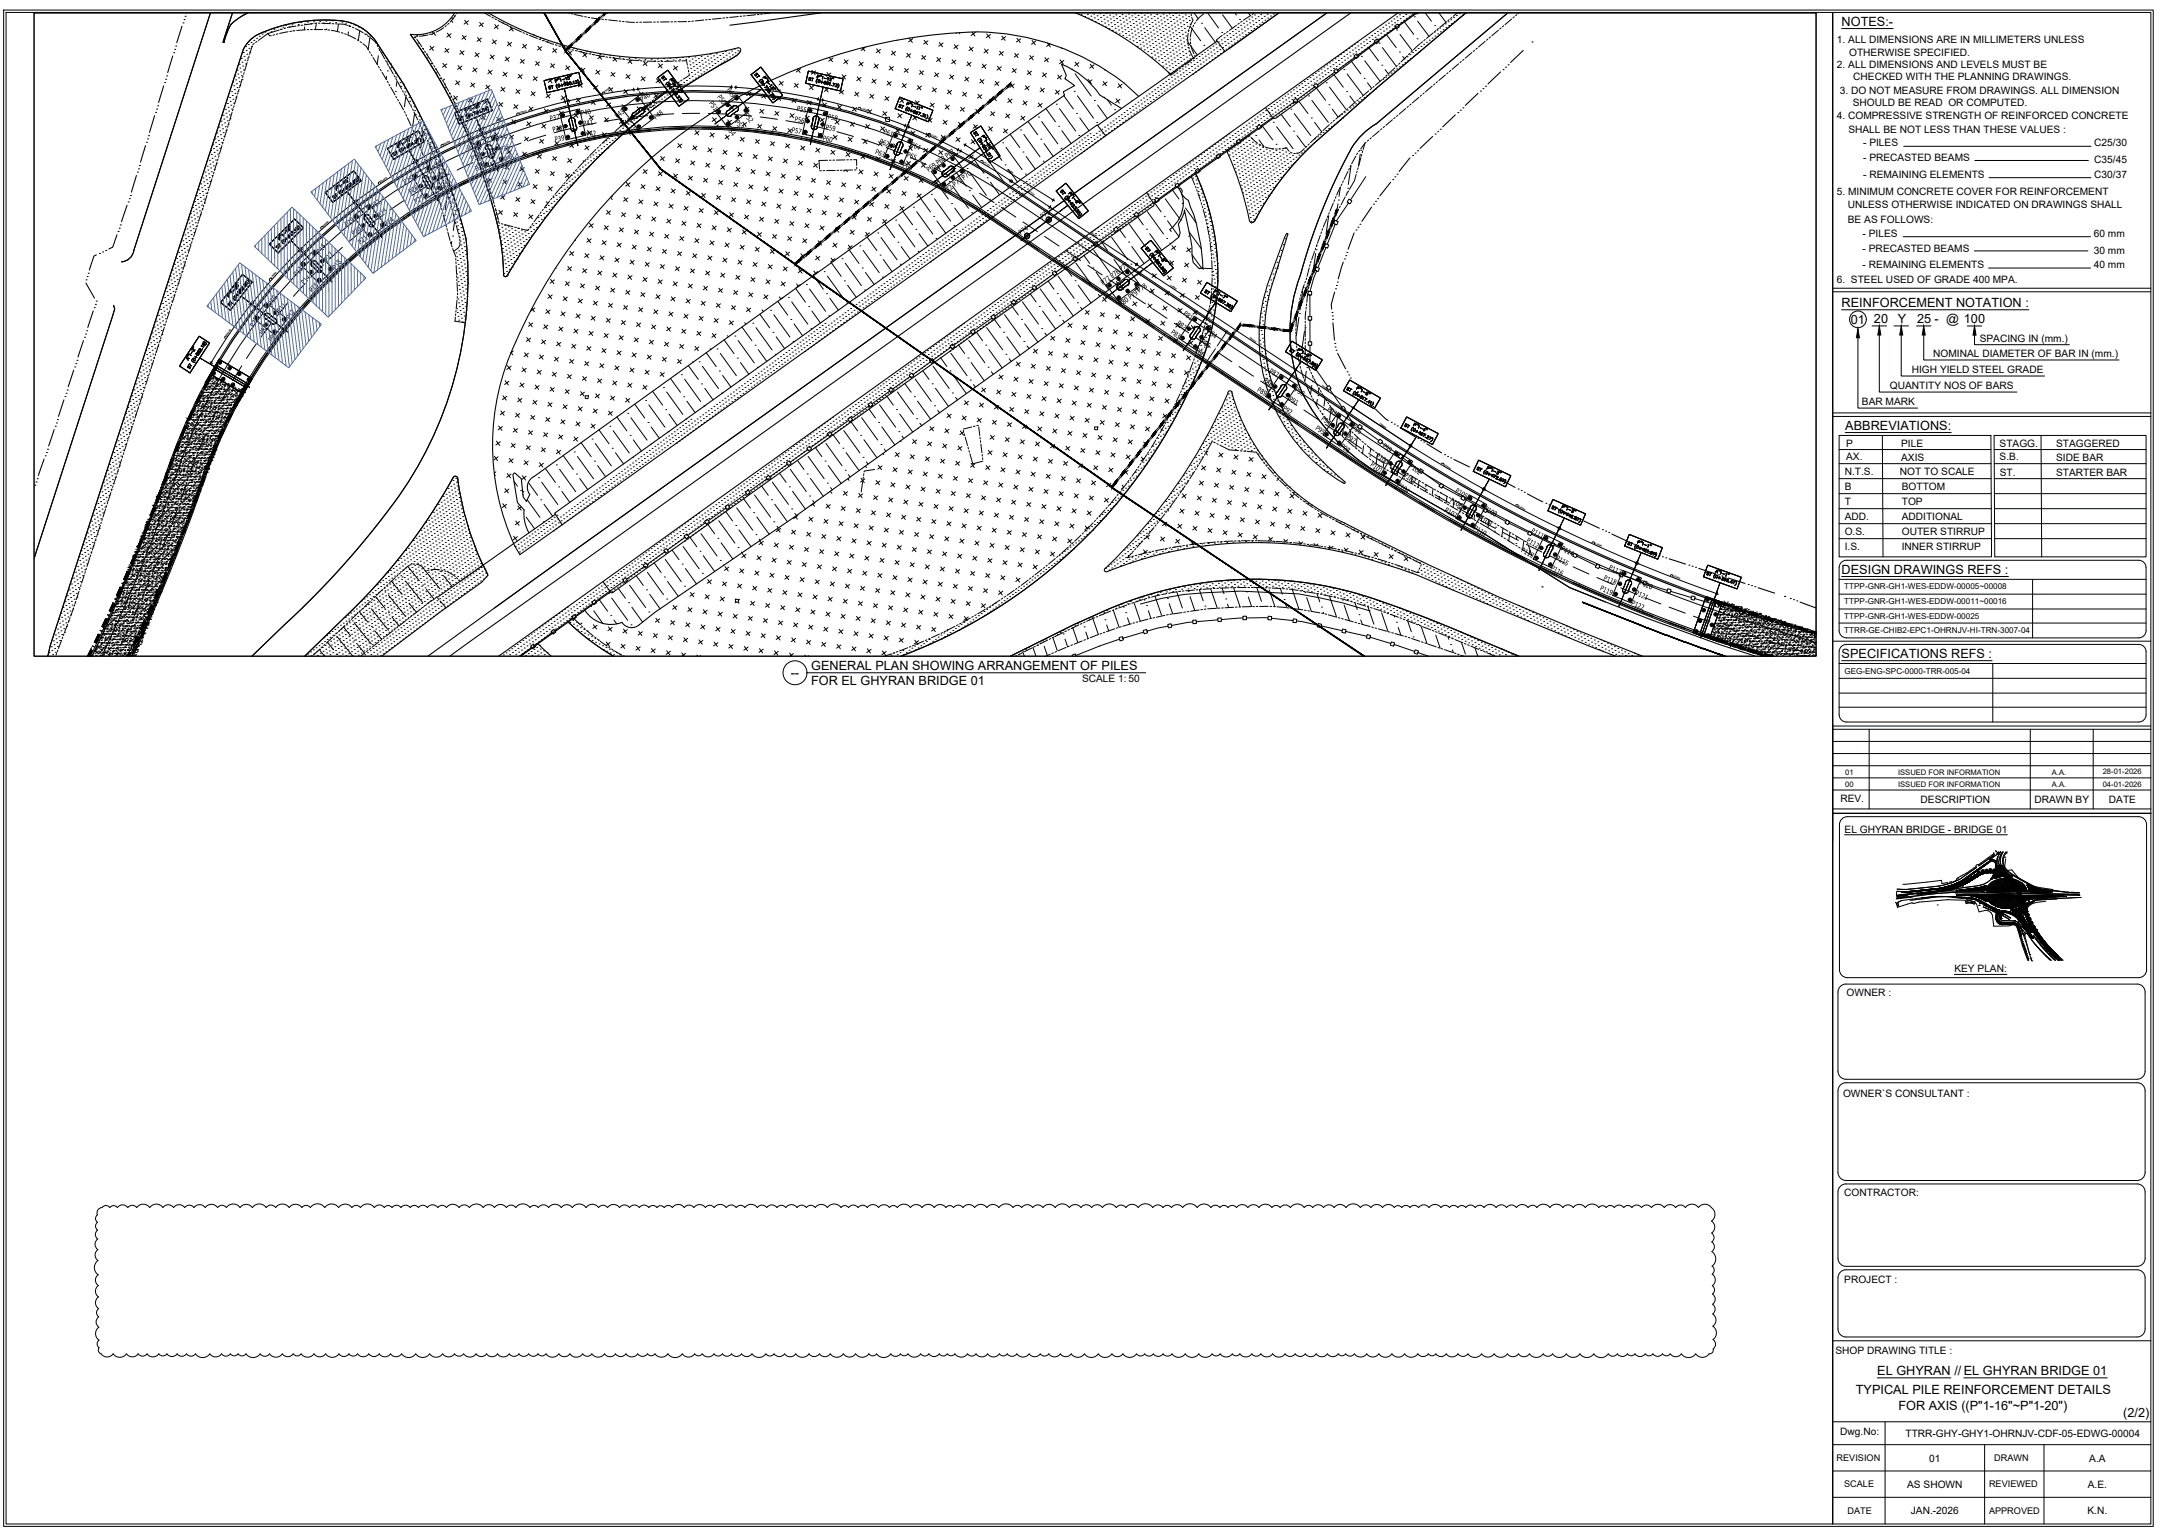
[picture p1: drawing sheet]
<svg xmlns="http://www.w3.org/2000/svg" width="594mm" height="420mm" viewBox="0 0 594 420" stroke-linecap="round" stroke-linejoin="round" font-family="sans-serif">
<defs><g id="words">
<g font-size="3.5">
<text x="505.8" y="7.1">NOTES:-</text>
<text x="505.8" y="84.3">REINFORCEMENT NOTATION :</text>
<text x="508.3" y="88.9">01</text>
<text x="514.7" y="88.7">20</text>
<text x="521.3" y="88.7">Y</text>
<text x="526.5" y="88.7">25 - @ 100</text>
<text x="506.8" y="118">ABBREVIATIONS:</text>
<text x="505.8" y="157.6">DESIGN DRAWINGS REFS :</text>
<text x="222.8" y="184">GENERAL PLAN SHOWING ARRANGEMENT OF PILES</text>
<text x="505.8" y="180.7">SPECIFICATIONS REFS :</text>
<text x="217.2" y="186">--</text>
<text x="222.8" y="188.2">FOR EL GHYRAN BRIDGE 01</text>
<text x="515.6" y="377.6">EL GHYRAN // EL GHYRAN BRIDGE 01</text>
<text x="509.7" y="382.9">TYPICAL PILE REINFORCEMENT DETAILS</text>
<text x="521.4" y="387.3">FOR AXIS ((P&quot;1-16&quot;~P&quot;1-20&quot;)</text>
<text x="583.2" y="389.1">(2/2)</text>
</g>
<g font-size="2.8">
<text x="504.5" y="11.9">1. ALL DIMENSIONS ARE IN MILLIMETERS UNLESS</text>
<text x="507.9" y="15.5">OTHERWISE SPECIFIED.</text>
<text x="504.5" y="18.7">2. ALL DIMENSIONS AND LEVELS MUST BE</text>
<text x="509" y="22.1">CHECKED WITH THE PLANNING DRAWINGS.</text>
<text x="505.3" y="25.8">3. DO NOT MEASURE FROM DRAWINGS. ALL DIMENSION</text>
<text x="508.9" y="29.1">SHOULD BE READ OR COMPUTED.</text>
<text x="504.5" y="32.8">4. COMPRESSIVE STRENGTH OF REINFORCED CONCRETE</text>
<text x="507.7" y="36.4">SHALL BE NOT LESS THAN THESE VALUES :</text>
<text x="511.7" y="40.2">- PILES</text>
<text x="575.2" y="40.2">C25/30</text>
<text x="511.7" y="44.3">- PRECASTED BEAMS</text>
<text x="575.2" y="44.8">C35/45</text>
<text x="504.5" y="53.5">5. MINIMUM CONCRETE COVER FOR REINFORCEMENT</text>
<text x="511.7" y="48.8">- REMAINING ELEMENTS</text>
<text x="575.2" y="48.8">C30/37</text>
<text x="507.5" y="57.2">UNLESS OTHERWISE INDICATED ON DRAWINGS SHALL</text>
<text x="507.5" y="61.2">BE AS FOLLOWS:</text>
<text x="511.6" y="65">- PILES</text>
<text x="575.1" y="65">60 mm</text>
<text x="511.6" y="69.2">- PRECASTED BEAMS</text>
<text x="575.1" y="69.6">30 mm</text>
<text x="504.5" y="77.7">6. STEEL USED OF GRADE 400 MPA.</text>
<text x="511.6" y="73.6">- REMAINING ELEMENTS</text>
<text x="575.1" y="73.6">40 mm</text>
<text x="543.7" y="93.9">SPACING IN (mm.)</text>
<text x="531" y="98.1">NOMINAL DIAMETER OF BAR IN (mm.)</text>
<text x="519.1" y="106.9">QUANTITY NOS OF BARS</text>
<text x="525.1" y="102.5">HIGH YIELD STEEL GRADE</text>
<text x="511.4" y="111.3">BAR MARK</text>
<text x="507" y="122.7">P</text>
<text x="522.1" y="122.8">PILE</text>
<text x="549.2" y="122.7">STAGG.</text>
<text x="564.7" y="122.8">STAGGERED</text>
<text x="506.7" y="130.4">N.T.S.</text>
<text x="507" y="126.3">AX.</text>
<text x="521.8" y="130.4">NOT TO SCALE</text>
<text x="522.1" y="126.7">AXIS</text>
<text x="549.2" y="126.3">S.B.</text>
<text x="549.2" y="130.7">ST.</text>
<text x="564.7" y="126.7">SIDE BAR</text>
<text x="564.7" y="130.8">STARTER BAR</text>
<text x="506.7" y="134.5">B</text>
<text x="522.3" y="134.5">BOTTOM</text>
<text x="506.7" y="138.7">T</text>
<text x="506.7" y="142.8">ADD.</text>
<text x="522.3" y="138.7">TOP</text>
<text x="522.3" y="142.8">ADDITIONAL</text>
<text x="506.7" y="146.9">O.S.</text>
<text x="522.3" y="146.9">OUTER STIRRUP</text>
<text x="506.7" y="151">I.S.</text>
<text x="522.3" y="151">INNER STIRRUP</text>
<text x="297.2" y="187.4">SCALE 1: 50</text>
<text x="505.5" y="220.2">REV.</text>
<text x="527.5" y="220.4">DESCRIPTION</text>
<text x="558.7" y="220.5">DRAWN BY</text>
<text x="579.2" y="220.6">DATE</text>
<text x="506.6" y="228.6">EL GHYRAN BRIDGE - BRIDGE 01</text>
<text x="536.8" y="267">KEY PLAN:</text>
<text x="507.2" y="273.4">OWNER :</text>
<text x="506.2" y="301.2">OWNER`S CONSULTANT :</text>
<text x="506.5" y="328.3">CONTRACTOR:</text>
<text x="506.5" y="352.2">PROJECT :</text>
<text x="504.1" y="371.9">SHOP DRAWING TITLE :</text>
<text x="505.4" y="394.2">Dwg.No:</text>
<text x="523.3" y="394.5">TTRR-GHY-GHY1-OHRNJV-CDF-05-EDWG-00004</text>
<text x="529.9" y="401.4">01</text>
<text x="573.8" y="401.4">A.A</text>
<text x="523.8" y="408.6">AS SHOWN</text>
<text x="573.4" y="408.6">A.E.</text>
<text x="524.8" y="415.8">JAN.-2026</text>
<text x="573.4" y="415.8">K.N.</text>
</g>
<g font-size="2.7">
<text x="176.4" y="28" transform="rotate(-36 176.4 28)">P46</text>
<text x="194.6" y="28.3" transform="rotate(54 194.6 28.3)">P51</text>
<text x="196.9" y="26.6" transform="rotate(53 196.9 26.6)">P50</text>
<text x="199.4" y="24.7" transform="rotate(54 199.4 24.7)">P49</text>
<text x="151.1" y="33.2" transform="rotate(-10 151.1 33.2)">P37</text>
<text x="159.6" y="31.7" transform="rotate(-10 159.6 31.7)">P40</text>
<text x="160.3" y="34.6" transform="rotate(-10 160.3 34.6)">P41</text>
<text x="169.5" y="32.6" transform="rotate(-36 169.5 32.6)">P43</text>
<text x="171.3" y="35" transform="rotate(-36 171.3 35)">P44</text>
<text x="178.3" y="30.4" transform="rotate(-36 178.3 30.4)">P47</text>
<text x="180.1" y="32.9" transform="rotate(-36 180.1 32.9)">P48</text>
<text x="199.5" y="35.3" transform="rotate(54 199.5 35.3)">P54</text>
<text x="201.7" y="33.5" transform="rotate(54 201.7 33.5)">P53</text>
<text x="204.3" y="31.6" transform="rotate(54 204.3 31.6)">P52</text>
<text x="218.1" y="33.3" transform="rotate(12 218.1 33.3)">P56</text>
<text x="218.7" y="30.4" transform="rotate(11 218.7 30.4)">P55</text>
<text x="226.6" y="35.6" transform="rotate(11 226.6 35.6)">P59</text>
<text x="227.2" y="32.7" transform="rotate(12 227.2 32.7)">P58</text>
<text x="128.5" y="41.4" transform="rotate(-18 128.5 41.4)">P31</text>
<text x="136.5" y="38.9" transform="rotate(-18 136.5 38.9)">P34</text>
<text x="137.6" y="41.8" transform="rotate(-18 137.6 41.8)">P35</text>
<text x="151.8" y="36.3" transform="rotate(-10 151.8 36.3)">P38</text>
<text x="152.4" y="39" transform="rotate(-10 152.4 39)">P39</text>
<text x="161.1" y="37.7" transform="rotate(-10 161.1 37.7)">P42</text>
<text x="173.1" y="37.4" transform="rotate(-36 173.1 37.4)">P45</text>
<text x="217.3" y="36.3" transform="rotate(12 217.3 36.3)">P57</text>
<text x="225.8" y="38.6" transform="rotate(11 225.8 38.6)">P60</text>
<text x="241.3" y="39.3" transform="rotate(22 241.3 39.3)">P62</text>
<text x="242.4" y="36.6" transform="rotate(21 242.4 36.6)">P61</text>
<text x="250" y="40.3" transform="rotate(22 250 40.3)">P64</text>
<text x="119.2" y="46.9" transform="rotate(-30 119.2 46.9)">P28</text>
<text x="129.6" y="44.3" transform="rotate(-18 129.6 44.3)">P32</text>
<text x="130.7" y="47" transform="rotate(-18 130.7 47)">P33</text>
<text x="138.7" y="44.5" transform="rotate(-18 138.7 44.5)">P36</text>
<text x="240.2" y="42.2" transform="rotate(22 240.2 42.2)">P63</text>
<text x="247.7" y="45.8" transform="rotate(21 247.7 45.8)">P66</text>
<text x="248.9" y="43" transform="rotate(21 248.9 43)">P65</text>
<text x="255" y="47.3" transform="rotate(-36 255 47.3)">P69P68P67</text>
<text x="111.3" y="50.8" transform="rotate(-30 111.3 50.8)">P25</text>
<text x="112.7" y="53.4" transform="rotate(-30 112.7 53.4)">P26</text>
<text x="120.6" y="49.5" transform="rotate(-30 120.6 49.5)">P29</text>
<text x="122.1" y="52.2" transform="rotate(-30 122.1 52.2)">P30</text>
<text x="259.6" y="53.3" transform="rotate(-36 259.6 53.3)">P72P71P70</text>
<text x="102.5" y="57.4" transform="rotate(-38 102.5 57.4)">P22</text>
<text x="104.3" y="59.9" transform="rotate(-38 104.3 59.9)">P23</text>
<text x="114.2" y="56.1" transform="rotate(-30 114.2 56.1)">P27</text>
<text x="95.3" y="62.3" transform="rotate(-38 95.3 62.3)">P19</text>
<text x="97.1" y="64.8" transform="rotate(-38 97.1 64.8)">P20</text>
<text x="106.2" y="62.3" transform="rotate(-38 106.2 62.3)">P24</text>
<text x="280.3" y="64.6" transform="rotate(-36 280.3 64.6)">P74</text>
<text x="286.3" y="60.2" transform="rotate(-36 286.3 60.2)">P73</text>
<text x="87.9" y="69.8" transform="rotate(-51 87.9 69.8)">P16</text>
<text x="89.9" y="72" transform="rotate(-51 89.9 72)">P17</text>
<text x="99" y="67.2" transform="rotate(-38 99 67.2)">P21</text>
<text x="81.5" y="76" transform="rotate(-49 81.5 76)">P13</text>
<text x="92.2" y="74.1" transform="rotate(-51 92.2 74.1)">P18</text>
<text x="74.6" y="84" transform="rotate(-54 74.6 84)">P10</text>
<text x="83.5" y="78.3" transform="rotate(-48 83.5 78.3)">P14</text>
<text x="85.7" y="80.4" transform="rotate(-46 85.7 80.4)">P15</text>
<text x="302.9" y="78.4" transform="rotate(-36 302.9 78.4)">P77P76P75</text>
<text x="77.1" y="86" transform="rotate(-55 77.1 86)">P11</text>
<text x="79.6" y="87.9" transform="rotate(-54 79.6 87.9)">P12</text>
<text x="307.9" y="84.2" transform="rotate(-36 307.9 84.2)">P80P79P78</text>
<text x="323" y="89" transform="rotate(37 323 89)">P82</text>
<text x="324.8" y="86.4" transform="rotate(37 324.8 86.4)">P81</text>
<text x="69.6" y="90.1" transform="rotate(-55 69.6 90.1)">P7</text>
<text x="72.2" y="92.1" transform="rotate(-54 72.2 92.1)">P8</text>
<text x="74.7" y="94" transform="rotate(-55 74.7 94)">P9</text>
<text x="321.4" y="91.5" transform="rotate(37 321.4 91.5)">P83</text>
<text x="329.7" y="94.1" transform="rotate(37 329.7 94.1)">P85</text>
<text x="331.4" y="91.4" transform="rotate(37 331.4 91.4)">P84</text>
<text x="328.1" y="96.5" transform="rotate(37 328.1 96.5)">P86</text>
<text x="345.1" y="107.4" transform="rotate(31 345.1 107.4)">P89</text>
<text x="346.8" y="104.8" transform="rotate(31 346.8 104.8)">P88</text>
<text x="348.4" y="102.3" transform="rotate(31 348.4 102.3)">P87</text>
<text x="355.4" y="107.4" transform="rotate(31 355.4 107.4)">P90</text>
<text x="352.1" y="112.5" transform="rotate(31 352.1 112.5)">P92</text>
<text x="353.8" y="110" transform="rotate(31 353.8 110)">P91</text>
<text x="364.3" y="112.7" transform="rotate(35 364.3 112.7)">P93</text>
<text x="361.1" y="117.8" transform="rotate(35 361.1 117.8)">P95</text>
<text x="362.7" y="115.3" transform="rotate(35 362.7 115.3)">P94</text>
<text x="371.2" y="117.7" transform="rotate(35 371.2 117.7)">P96</text>
<text x="368" y="122.9" transform="rotate(35 368 122.9)">P98</text>
<text x="369.6" y="120.3" transform="rotate(35 369.6 120.3)">P97</text>
<text x="377.8" y="125.4" transform="rotate(36 377.8 125.4)">P100</text>
<text x="379.5" y="122.8" transform="rotate(36 379.5 122.8)">P99</text>
<text x="376.2" y="127.9" transform="rotate(36 376.2 127.9)">P101</text>
<text x="385.3" y="130.8" transform="rotate(36 385.3 130.8)">P103</text>
<text x="386.8" y="128.3" transform="rotate(36 386.8 128.3)">P102</text>
<text x="383.5" y="133.5" transform="rotate(36 383.5 133.5)">P104</text>
<text x="398" y="137.8" transform="rotate(30 398 137.8)">P106</text>
<text x="399.5" y="135.2" transform="rotate(30 399.5 135.2)">P105</text>
<text x="396.6" y="140.5" transform="rotate(30 396.6 140.5)">P107</text>
<text x="406.1" y="142.7" transform="rotate(30 406.1 142.7)">P109</text>
<text x="407.5" y="140.1" transform="rotate(30 407.5 140.1)">P108</text>
<text x="404.6" y="145.4" transform="rotate(30 404.6 145.4)">P110</text>
<text x="419.1" y="148.8" transform="rotate(30 419.1 148.8)">P112</text>
<text x="420.3" y="146.1" transform="rotate(30 420.3 146.1)">P111</text>
<text x="417.6" y="151.5" transform="rotate(30 417.6 151.5)">P113</text>
<text x="427.2" y="153.7" transform="rotate(30 427.2 153.7)">P115</text>
<text x="428.6" y="151" transform="rotate(30 428.6 151)">P114</text>
<text x="425.7" y="156.4" transform="rotate(30 425.7 156.4)">P116</text>
<text x="440.3" y="159.2" transform="rotate(24 440.3 159.2)">P118</text>
<text x="441.7" y="156.3" transform="rotate(24 441.7 156.3)">P117</text>
<text x="450.2" y="160.4" transform="rotate(24 450.2 160.4)">P120</text>
<text x="439.3" y="162" transform="rotate(24 439.3 162)">P119</text>
<text x="447.9" y="166.1" transform="rotate(24 447.9 166.1)">P122</text>
<text x="449" y="163.3" transform="rotate(24 449 163.3)">P121</text>
</g>
<g font-size="2.5">
<text x="504.4" y="401.2">REVISION</text>
<text x="547.7" y="401.2">DRAWN</text>
<text x="506.5" y="408.4">SCALE</text>
<text x="546.3" y="408.4">REVIEWED</text>
<text x="507.4" y="415.7">DATE</text>
<text x="546.3" y="415.7">APPROVED</text>
</g>
<g font-size="2.2">
<text x="506.5" y="161.8">TTPP-GNR-GH1-WES-EDDW-00005~00008</text>
<text x="506.5" y="165.9">TTPP-GNR-GH1-WES-EDDW-00011~00016</text>
<text x="506.5" y="170">TTPP-GNR-GH1-WES-EDDW-00025</text>
<text x="506.5" y="173.8">TTRR-GE-CHIB2-EPC1-OHRNJV-HI-TRN-3007-04</text>
<text x="506.6" y="185">GEG-ENG-SPC-0000-TRR-005-04</text>
</g>
<g font-size="2.1">
<text x="506.8" y="212.8">01</text>
<text x="521.3" y="212.8">ISSUED FOR INFORMATION</text>
<text x="563.6" y="212.8">A.A.</text>
<text x="577.5" y="212.7">28-01-2026</text>
<text x="506.8" y="216.1">00</text>
<text x="521.3" y="216.1">ISSUED FOR INFORMATION</text>
<text x="563.6" y="216.1">A.A.</text>
<text x="577.5" y="216">04-01-2026</text>
</g>
<g font-size=".7">
<text x="187" y="23.5" transform="rotate(-1 187 23.5)">27000</text>
<text x="166.1" y="25.4" transform="rotate(-37 166.1 25.4)">19000</text>
<text x="212.5" y="24.8" transform="rotate(8 212.5 24.8)">24000</text>
<text x="142.7" y="31.3" transform="rotate(-18 142.7 31.3)">25000</text>
<text x="236.5" y="30.1" transform="rotate(17 236.5 30.1)">25000</text>
<text x="121.9" y="39.9" transform="rotate(-26 121.9 39.9)">20000</text>
<text x="255.5" y="37.2" transform="rotate(25 255.5 37.2)">15685</text>
<text x="270" y="44.7" transform="rotate(31 270 44.7)">16745</text>
<text x="276.4" y="46.7" transform="rotate(32 276.4 46.7)">30000</text>
<text x="104.7" y="50.1" transform="rotate(-34 104.7 50.1)">20000</text>
<text x="282.3" y="52.6" transform="rotate(34 282.3 52.6)">13255</text>
<text x="88.8" y="62.3" transform="rotate(-41 88.8 62.3)">20000</text>
<text x="299.5" y="64" transform="rotate(33 299.5 64)">30000</text>
<text x="74.7" y="76.5" transform="rotate(-48 74.7 76.5)">20000</text>
<text x="321.3" y="78.5" transform="rotate(34 321.3 78.5)">25000</text>
<text x="62.4" y="92.3" transform="rotate(-56 62.4 92.3)">20000</text>
<text x="343.1" y="92.9" transform="rotate(33 343.1 92.9)">30000</text>
<text x="363" y="106.1" transform="rotate(33 363 106.1)">20000</text>
<text x="378.9" y="116.6" transform="rotate(34 378.9 116.6)">20000</text>
<text x="396.6" y="127.8" transform="rotate(30 396.6 127.8)">25000</text>
<text x="417" y="139.2" transform="rotate(27 417 139.2)">25000</text>
<text x="438" y="149.4" transform="rotate(24 438 149.4)">25000</text>
<text x="459.5" y="158.4" transform="rotate(21 459.5 158.4)">25000</text>
</g>
<text font-size=".4" x="379.3" y="116.9" transform="rotate(34 379.3 116.9)">20000</text>
<text font-size=".2" x="333.8" y="95.7" transform="rotate(-37 333.8 95.7)">10.3000</text>
</g></defs>
<!-- layer: 2 SIDE WAKE -->
<g fill="none" stroke="#000" stroke-width=".27">
<path d="M65.1 19.3h.1M65.7 17.7h.1M65.9 18.7h.1M66.1 19.8h.1M66.3 16h.1M66.5 17.1h.1M66.7 18.1h.1M66.8 14.4h.1M66.8 19.2h.1M67 15.5h.1M67 19.9l-.1 .5M67.2 16.5h.1"/>
<path d="M67.4 17.6h.1M67.4 12.8h.1M67.6 13.9h.1M67.8 14.9h.1M67.9 17.2l-.7 2.3M68 15.9h.1M68.1 16.3l-.1 .5M68.2 12.2h.1M68.4 13.3h.1M68.4 15.4l-.1 .4M68.6 14.3h.1M69 11.7h.1"/>
<path d="M69.1 12.7h.1M69.3 12.6l-.7 2.3M69.7 11.1h.1M69.8 11.9l-.4 .3M70.5 10.5h.1M70.6 11.4l-.4 .3M71.2 9.9h.1M72 9.4h.1M72.8 8.8h.1M74.5 8.7h.1M74.5 9.8l-.5-.1-.4-.5-2.6 1.9M75.2 8.1h.1"/>
<path d="M75.4 9.5l-.4 .2M76 7.6h.1M76.3 9.3l-.4 .1M77 8.1h.1M77.7 7.5h.1M78.5 6.9h.1M79.1 8.7l-2.3 .5M79.4 7.4h.1M80.1 8.6h-.5M80.2 6.8h.1M81 8.4l-.5 .1M81.9 6.7h.1"/>
<path d="M82.7 6.2h.1M83.6 6.6h.1M83.9 8.2l-2.4 .2M84.4 6.1h.1M84.8 8.1l-.5 .1M85.3 6.5h.1M85.8 8.1h-.5M86.1 6h.1M86.2 8.1h2.4M87.8 5.9h.1M88.8 6.4h.1M89.1 8.1l.5 .1"/>
<path d="M89.5 5.8h.1M90 8.2l.5 .1M90.5 6.3h.1M91 8.3l2.3 .5M91.2 5.7h.1M92.2 6.2h.1M93.8 9l.4 .1M93.9 6.1h.1M94.7 9.3l.4 .1M94.9 6.6h.1M95.6 9.6l2.1 1.1M95.8 7h.1"/>
<path d="M96.6 6.5h.1M97.5 6.9h.1M98.1 10.9l.4 .3M98.5 7.4h.1M98.9 11.4l.4 .3M99.4 7.9h.1M99.7 12l.9 .7 .6 1.1M100.6 9.4h.1M101.5 14.2l.2 .4M101.5 9.9h.1M102 15l.2 .4M102.5 15.8l1.2 2"/>
<path d="M103.9 18.2l.3 .4M104.4 19.1l.3 .4M104.9 19.9l1.3 2M104.9 14.5h.1M106.1 16h.1M106.3 17h.1M107.2 17.5h.1M107.4 18.6h.1M113.7 10.3h.1M114 10l.2 .4M114.2 9.9l.5 .1M114.5 9.7h.1"/>
<path d="M114.5 10.8l1.3 2M114.9 11.8h.1M116 13.3h.1M116.1 13.2l.3 .4M116.2 9.6h.1M116.2 14.4h.1M116.6 14l.3 .4M117.1 14.9h.1M117.1 14.8l1.3 2M117.3 15.9h.1M117.5 9.6l-2.3 .3M118.4 9.3l-.4 .2"/>
<path d="M118.5 17.4h.1M118.7 9h.1M118.7 17.2l.2 .4M119.2 18l.2 .4M119.3 9l-.4 .2M119.6 19h.1M119.7 18.8l1.2 2.1M121.8 7.6l-2 1.2M122.6 7l-.4 .3M123.3 6.4l-.4 .3M124 5h.1M124.8 4.4h.1"/>
<path d="M125.1 4.2l-1.5 1.9M125.5 3.6l-.2 .2M133.1 3.6l1.6 .9M135.1 4.7l.4 .3M135.9 5.2l.5 .2M136.8 5.6l2.1 1.1M138.1 6.3h.1M139 6.8h.1M139.3 6.9l.4 .3M140 7.3h.1M140.2 7.4l.4 .2M141 7.8l2.2 1"/>
<path d="M143.6 9l.5 .1M144.5 9.3l.4 .2M145.4 9.7l2.2 .9M146.5 9.6h.1M147.4 10h.1M148 10.7l.5 .2M148.4 10.5h.1M148.9 11.1l.5 .1M149.3 11h.1M149.8 11.4l2.3 .8M150.3 11.5h.1M152.5 12.3l.5 .2"/>
<path d="M152.9 11.9h.1M153.4 12.6l.5 .1M153.9 12.3h.1M154.4 12.9l2.2 .6M154.8 12.8h.1M156.2 3.6h.2M156.9 3.7l.4 .1M157.1 13.7l.5 .1M157.5 13.2h.1M157.8 4l2.3 .5M158 13.9l.5 .1M158.5 13.7h.1"/>
<path d="M159 14.1l2.3 .6M159.4 14.2h.1M160.6 4.6l.4 .1M161.1 14.1h.1M161.5 4.8h.5M161.7 14.8l.5 .1M162.1 14.5h.1M162.4 4.9l2.4 .3M162.7 15h.4M163 15h.1M163.6 15.1l2.3 .5M164.8 14.9h.1"/>
<path d="M165.3 5.3h.4M165.7 15.4h.1M166.2 5.4h.5M166.4 15.6l.5 .1M167.2 5.5l2.3 .2M167.4 15.8l.4 .1M167.4 15.3h.1M168.3 15.9l2.4 .3M168.4 15.8h.1M170 5.8h.5M170.1 15.7h.1M171 5.9h.4"/>
<path d="M171 16.2h.1M171.1 16.3h.5M171.9 6l2.4 .1M172.1 16.4h.5M172.8 16.1h.1M173 16.5l2.4 .1M174.5 16h.1M175.2 6.1h-.4M175.4 16.5h.1M175.7 6.1h.5M175.9 16.7h.5M176.8 16.7l.5 .1"/>
<path d="M177.1 16.4h.1M177.8 16.8h2.4M178.8 16.3h.1M179 6.1h-2.3M179.8 16.8h.1M180 6.1h-.5M180.5 6h.4M180.6 16.2h.1M180.6 16.8h.5M181.5 16.7h.1M181.6 16.8h.5M182.3 16.1h.1"/>
<path d="M183.2 16.6h.1M183.8 6h-2.4M184 16h.1M184.8 6h-.5M184.9 16.8h-2.4M184.9 16.5h.1M185.2 6h.5M185.7 15.9h.1M185.9 16.8h-.5M186.6 16.4h.1M186.8 16.7h-.4M187.3 16.7h1.2l.3 1.2"/>
<path d="M187.4 15.8h.1M188.4 16.3h.1M188.6 5.9l-2.4 .1M188.9 18.4l.1 .4M189.1 19.3l.1 .4M189.1 15.7h.1M189.3 16.8h.1M189.5 17.8h.1M189.5 5.9h-.5M189.7 18.9h.1M189.9 19.9h.1M190.1 16.2h.1"/>
<path d="M190.3 17.3h.1M190.5 18.3h.1M190.5 5.8h-.5M190.6 19.3h.1M190.8 15.6h.1M191 16.7h.1M191.2 17.7h.1M191.4 18.8h.1M191.6 19.8h.1M191.8 16.1h.1M192 17.2h.1M192.2 18.2h.1"/>
<path d="M192.4 19.3h.1M192.6 15.5h.1M192.7 16.6h.1M192.9 17.6h.1M193.1 18.7h.1M193.3 5.5l-2.4 .2M193.3 19.7h.1M193.5 16h.1M193.7 17.1h.1M193.9 18.1h.1M194.1 19.2h.1M194.2 5.4l-.4 .1"/>
<path d="M194.3 15.4h.1M194.5 16.5h.1M194.6 17.5h.1M194.8 18.6h.1M195 14.9h.1M195.2 5.3l-.5 .1M195.2 15.9h.1M195.4 17h.1M195.6 18h.1M196 15.3h.1M196.2 16.4h.1M196.4 17.4h.1"/>
<path d="M196.6 18.5h.1M196.7 14.8h.1M196.9 15.8h.1M197.1 16.9h.1M197.3 17.9h.1M197.7 15.3h.1M197.9 16.3h.1M198 5l-2.3 .3M198.1 17.3h.1M198.5 14.7h.1M198.6 15.7h.1M198.8 16.8h.1"/>
<path d="M199 4.9l-.5 .1M199.2 14.1h.1M199.4 15.2h.1M199.6 16.2h.1M199.9 4.8l-.4 .1M200.2 14.6h.1M200.4 15.6h.1M200.9 14h.1M201.1 15.1h.1M201.7 13.5h.1M201.9 14.5h.1M202.6 13.9h.1"/>
<path d="M202.8 4.6l-2.4 .2M203.7 4.4l-.5 .1M204.7 4.3l-.5 .1M207.5 4.1l-2.4 .2M208.5 4h-.5M209.4 3.9h-.5M211.5 3.6l-1.6 .2M296 3.6h.1M296.9 4h.1M297.9 4.5h.1M298.7 4h.1M298.9 5h.1"/>
<path d="M299.6 4.4h.1M299.8 5.5h.1M300.4 3.9h.1M300.6 4.9h.1M300.8 6h.1M301.3 4.3h.1M301.5 5.4h.1M301.7 6.4h.1M302.1 3.8h.1M302.3 4.8h.1M302.5 5.9h.1M302.7 6.9h.1"/>
<path d="M303 4.2h.1M303.2 5.3h.1M303.4 6.3h.1M303.6 7.4h.1M303.8 3.7h.1M304 4.7h.1M304.2 5.8h.1M304.4 6.8h.1M304.6 7.9h.1M304.8 4.1h.1M304.9 5.2h.1M305.1 6.2h.1"/>
<path d="M305.3 7.3h.1M305.5 3.6h.1M305.5 8.3h.1M305.7 4.6h.1M305.9 5.7h.1M306.1 6.7h.1M306.3 7.8h.1M306.5 4.1h.1M306.5 8.8h.1M306.7 5.1h.1M306.9 6.2h.1M307 7.2h.1"/>
<path d="M307.2 8.3h.1M307.4 9.3h.1M307.4 4.5h.1M307.6 5.6h.1M307.8 6.6h.1M308 7.7h.1M308.2 4h.1M308.2 8.7h.1M308.4 9.8h.1M308.4 5h.1M308.6 6.1h.1M308.8 7.1h.1"/>
<path d="M308.9 8.2h.1M309.1 9.2h.1M309.1 4.4h.1M309.3 10.3h.1M309.3 5.5h.1M309.5 6.5h.1M309.7 7.6h.1M309.9 3.9h.1M309.9 8.6h.1M310.1 9.7h.1M310.1 4.9h.1M310.3 10.7h.1"/>
<path d="M310.3 6h.1M310.5 7h.1M310.7 8.1h.1M310.8 9.1h.1M310.9 4.3h.1M311 10.2h.1M311 5.4h.1M311.2 11.2h.1M311.2 6.4h.1M311.4 7.5h.1M311.6 3.8h.1M311.6 8.5h.1"/>
<path d="M311.8 9.6h.1M311.8 4.8h.1M312 10.6h.1M312 5.9h.1M312.2 11.7h.1M312.2 6.9h.1M312.4 12.7h.1M312.4 8h.1M312.6 9h.1M312.6 4.3h.1M312.7 10.1h.1M312.8 5.3h.1"/>
<path d="M312.9 11.1h.1M312.9 6.4h.1M313.1 12.2h.1M313.1 7.4h.1M313.3 8.4h.1M313.3 13.2h.1M313.3 3.7h.1M313.5 9.5h.1M313.5 4.7h.1M313.7 10.5h.1M313.7 5.8h.1M313.9 11.6h.1"/>
<path d="M313.9 6.8h.1M314.1 12.6h.1M314.1 7.9h.1M314.3 8.9h.1M314.3 13.7h.1M314.3 4.2h.1M314.5 10h.1M314.5 5.2h.1M314.7 11h.1M314.7 6.3h.1M314.8 12.1h.1M314.9 7.3h.1"/>
<path d="M315 8.4h.1M315 13.1h.1M315 3.6h.1M315.2 9.4h.1M315.2 14.2h.1M315.2 4.6h.1M315.4 10.5h.1M315.4 5.7h.1M315.6 11.5h.1M315.6 6.7h.1M315.8 12.6h.1M315.8 7.8h.1"/>
<path d="M316 8.8h.1M316 13.6h.1M316 4.1h.1M316.2 9.9h.1M316.2 14.6h.1M316.2 5.1h.1M316.4 10.9h.1M316.4 15.7h.1M316.4 6.2h.1M316.6 12h.1M316.6 7.2h.1M316.7 8.3h.1"/>
<path d="M316.7 13h.1M316.9 9.3h.1M316.9 14.1h.1M316.9 4.6h.1M317.1 10.4h.1M317.1 15.1h.1M317.1 5.6h.1M317.3 11.4h.1M317.3 16.2h.1M317.3 6.6h.1M317.5 12.5h.1M317.5 7.7h.1"/>
<path d="M317.7 8.7h.1M317.7 13.5h.1M317.7 4h.1M317.9 9.8h.1M317.9 14.6h.1M317.9 5h.1M318.1 10.8h.1M318.1 15.6h.1M318.1 6.1h.1M318.3 16.6h.1M318.3 11.9h.1M318.3 7.1h.1"/>
<path d="M318.5 8.2h.1M318.5 12.9h.1M318.7 9.2h.1M318.7 14h.1M318.7 4.5h.1M318.8 10.3h.1M318.8 15h.1M318.9 5.5h.1M319 16.1h.1M319 11.3h.1M319 6.6h.1M319.2 17.1h.1"/>
<path d="M319.2 12.4h.1M319.2 7.6h.1M319.4 18.2h.1M319.4 8.6h.1M319.4 13.4h.1M319.4 3.9h.1M319.6 9.7h.1M319.6 14.5h.1M319.6 4.9h.1M319.8 10.7h.1M319.8 15.5h.1M319.8 6h.1"/>
<path d="M320 16.6h.1M320 11.8h.1M320 7h.1M320.2 17.6h.1M320.2 8.1h.1M320.2 12.8h.1M320.4 18.6h.1M320.4 9.1h.1M320.4 13.9h.1M320.4 4.4h.1M320.6 10.2h.1M320.6 14.9h.1"/>
<path d="M320.6 5.4h.1M320.7 16h.1M320.7 11.2h.1M320.8 6.5h.1M320.9 17h.1M320.9 7.5h.1M320.9 12.3h.1M321.1 18.1h.1M321.1 8.6h.1M321.1 13.3h.1M321.1 3.8h.1M321.3 19.1h.1"/>
<path d="M321.3 9.6h.1M321.3 14.4h.1M321.3 4.8h.1M321.5 10.6h.1M321.5 15.4h.1M321.5 5.9h.1M321.7 16.5h.1M321.7 11.7h.1M321.7 6.9h.1M321.9 17.5h.1M321.9 8h.1M321.9 12.7h.1"/>
<path d="M322.1 18.6h.1M322.1 9h.1M322.1 13.8h.1M322.1 4.3h.1M322.3 19.6h.1M322.3 10.1h.1M322.3 14.8h.1M322.3 5.3h.1M322.5 15.9h.1M322.5 11.1h.1M322.5 6.4h.1M322.6 16.9h.1"/>
<path d="M322.7 7.4h.1M322.7 12.2h.1M322.8 18h.1M322.8 8.5h.1M322.8 13.2h.1M322.9 3.7h.1M323 19h.1M323 9.5h.1M323 14.3h.1M323 4.8h.1M323.2 10.6h.1M323.2 15.3h.1"/>
<path d="M323.2 5.8h.1M323.4 16.4h.1M323.4 11.6h.1M323.4 6.8h.1M323.6 17.4h.1M323.6 7.9h.1M323.6 12.7h.1M323.8 18.5h.1M323.8 8.9h.1M323.8 13.7h.1M323.8 4.2h.1M324 19.5h.1"/>
<path d="M324 10h.1M324 14.8h.1M324 5.2h.1M324.2 15.8h.1M324.2 11h.1M324.2 6.3h.1M324.4 16.8h.1M324.4 7.3h.1M324.4 12.1h.1M324.5 17.9h.1M324.6 8.4h.1M324.6 13.1h.1"/>
<path d="M324.6 3.6h.1M324.7 18.9h.1M324.7 9.4h.1M324.7 14.2h.1M324.8 4.7h.1M324.9 20h.1M324.9 10.5h.1M324.9 15.2h.1M325 5.7h.1M325.1 16.3h.1M325.1 11.5h.1M325.1 6.8h.1"/>
<path d="M325.3 17.3h.1M325.3 7.8h.1M325.3 12.6h.1M325.5 18.4h.1M325.5 8.8h.1M325.5 13.6h.1M325.5 4.1h.1M325.7 19.4h.1M325.7 9.9h.1M325.7 14.7h.1M325.7 5.1h.1M325.9 15.7h.1"/>
<path d="M325.9 10.9h.1M325.9 6.2h.1M326.1 16.8h.1M326.1 7.2h.1M326.1 12h.1M326.3 17.8h.1M326.3 8.3h.1M326.3 13h.1M326.3 12l.1 .5M326.3 9.2v2.4M326.5 18.8h.1M326.5 14.1h.1"/>
<path d="M326.5 4.6h.1M326.5 13l.1 .4M326.5 8.3l-.1 .4M326.6 19.9h.1M326.7 15.1h.1M326.7 5.6h.1M326.8 13.9l1.1 2.2M326.8 7.3l-.1 .5M326.8 16.2h.1M326.9 6.7h.1M327 17.2h.1M327.2 3.8v.5"/>
<path d="M327.2 18.3h.1M327.3 4.8l.4 .8-.7 1.3M327.4 19.3h.1M327.8 16.7h.1M328 17.7h.1M328.2 18.8h.1M328.4 19.8h.1M328.5 16.1h.1M328.7 17.1h.1M328.9 18.2h.1M329.1 19.2h.1M329.3 15.5h.1"/>
<path d="M329.5 16.6h.1M329.7 17.6h.1M329.9 18.7h.1M330.1 14.9h.1M330.3 16h.1M330.5 17h.1M330.6 18.1h.1M330.8 14.4h.1M331 15.4h.1M331.2 16.5h.1M331.4 17.5h.1M331.6 13.8h.1"/>
<path d="M331.8 14.9h.1M332 15.9h.1M332.2 17h.1M332.4 13.2h.1M332.6 14.3h.1M332.7 15.3h.1M332.9 16.4h.1M333.1 12.7h.1M333.3 13.7h.1M333.5 14.8h.1M333.7 15.8h.1M333.9 12.1h.1"/>
<path d="M334.1 13.1h.1M334.3 14.2h.1M334.5 15.2h.1M334.7 11.5h.1M334.8 12.6h.1M335 13.6h.1M335.2 14.7h.1M335.4 11h.1M335.6 12h.1M335.7 9.7l-1.6 1.3 .2 .3M335.8 13h.1M336 14.1h.1"/>
<path d="M336.2 10.4h.1M336.4 11.4h.1M336.5 9.2l-.4 .2M336.6 12.5h.1M336.8 13.5h.1M336.9 9.8h.1M337.1 10.9h.1M337.3 8.6l-.4 .3M337.3 11.9h.1M337.5 13h.1M337.7 9.2h.1M337.9 10.3h.1"/>
<path d="M338.1 11.3h.1M338.3 12.4h.1M338.5 8.7h.1M338.7 9.7h.1M338.8 10.8h.1M339 11.8h.1M339.2 8.1h.1M339.4 9.1h.1M339.6 7l-1.9 1.3M339.6 10.2h.1M339.8 11.3h.1M340 7.5h.1"/>
<path d="M340.2 8.6h.1M340.4 9.6h.1M340.4 6.4l-.4 .3M340.6 10.7h.1M340.8 7h.1M340.9 8h.1M341.1 9.1h.1M341.1 5.8l-.3 .3M341.3 10.1h.1M341.5 6.4h.1M341.7 7.4h.1M341.9 8.5h.1"/>
<path d="M342.1 9.5h.1M342.3 5.8h.1M342.5 6.9h.1M342.7 7.9h.1M342.8 9h.1M343 5.2h.1M343.2 6.3h.1M343.4 7.3h.1M343.5 4.3l-2 1.3M343.6 8.4h.1M343.8 4.7h.1M344 5.7h.1"/>
<path d="M344.2 6.8h.1M344.3 3.7l-.4 .3M344.4 7.8h.1M344.6 4.1h.1M344.8 5.2h.1M344.9 6.2h.1M345.1 7.2h.1M345.5 4.6h.1M345.7 5.6h.1M345.9 6.7h.1M346.3 4h.1M346.5 5.1h.1"/>
<path d="M346.7 6.1h.1M347.2 4.5h.1M347.4 5.5h.1M348 3.9h.1M348.2 5h.1M348.9 4.4h.1M349.7 3.8h.1M362.1 19.6h.1M362.8 19h.1M363.6 18.4h.1M363.8 19.5h.1M364.4 17.8h.1"/>
<path d="M364.6 18.9h.1M364.7 19.9h.1M365.1 17.3h.1M365.3 18.3h.1M365.5 19.4h.1M365.9 16.7h.1M366.1 17.8h.1M366.3 18.8h.1M366.4 19.9h.1M366.6 16.1h.1M366.8 17.2h.1M367 18.2h.1"/>
<path d="M367.2 19.3h.1M367.4 15.6h.1M367.6 16.6h.1M367.8 17.7h.1M368 18.7h.1M368.2 15h.1M368.4 16h.1M368.6 17.1h.1M368.7 18.1h.1M368.9 14.4h.1M369.1 15.5h.1M369.3 16.5h.1"/>
<path d="M369.5 17.6h.1M369.7 13.9h.1M369.9 14.9h.1M370.1 15.9h.1M370.3 17h.1M370.5 13.3h.1M370.6 14.3h.1M370.8 15.4h.1M371 16.4h.1M371.2 12.7h.1M371.4 13.8h.1M371.6 14.8h.1"/>
<path d="M371.8 15.9h.1M372 12.1h.1M372.2 13.2h.1M372.4 14.2h.1M372.6 15.3h.1M372.7 11.6h.1M372.9 12.6h.1M373.1 13.7h.1M373.3 14.7h.1M373.7 12.1h.1M373.9 13.1h.1M374.1 14.1h.1"/>
<path d="M374.5 11.5h.1M374.6 12.5h.1M374.8 13.6h.1M375.2 10.9h.1M375.4 12h.1M375.6 13h.1M376 10.3h.1M376.2 11.4h.1M376.4 12.4h.1M376.7 9.8h.1M376.9 10.8h.1M377.1 11.9h.1"/>
<path d="M377.5 9.2h.1M377.7 10.2h.1M377.9 11.3h.1M378.3 8.6h.1M378.5 9.7h.1M378.7 10.7h.1M379 8.1h.1M379.2 9.1h.1M379.4 10.1h.1M379.8 7.5h.1M380 8.5h.1M380.2 9.6h.1"/>
<path d="M380.6 6.9h.1M380.8 8h.1M380.9 9h.1M381.3 6.4h.1M381.5 7.4h.1M381.7 8.4h.1M382.1 5.8h.1M382.3 6.8h.1M382.5 7.9h.1M382.8 19.5h.1M382.9 5.2h.1M383 6.3h.1"/>
<path d="M383.1 18.7l-1.8 1.6M383.2 7.3h.1M383.6 18.9h.1M383.6 4.6h.1M383.8 18l-.4 .3M383.8 5.7h.1M384 6.7h.1M384.4 18.4h.1M384.4 4.1h.1M384.5 17.3l-.4 .4M384.6 5.1h.1M384.8 6.2h.1"/>
<path d="M385.1 17.8h.1M385.3 4.5h.1M385.5 5.6h.1M385.7 16.2h.1M385.9 17.2h.1M386.1 4h.1M386.3 5h.1M386.5 15.6h.1M386.5 15.3l-1.7 1.7M386.6 16.6h.1M387 4.4h.1M387.2 14.7l-.3 .3"/>
<path d="M387.2 15h.1M387.4 16.1h.1M387.8 3.9h.1M387.9 14l-.4 .3M388 14.4h.1M388.2 15.5h.1M388.7 13.9h.1M388.9 14.9h.1M389.5 13.3h.1M389.7 14.4h.1M390 12.1l-1.8 1.6M390.3 12.7h.1"/>
<path d="M390.7 11.5l-.4 .3M391 12.2h.1M391.4 10.8l-.3 .4M391.8 11.6h.1M392.6 11h.1M393.3 10.5h.1M393.6 9l-1.8 1.6M393.9 8.8h.1M394.1 9.9h.1M394.4 8.4l-.4 .3M394.7 8.3h.1M394.8 9.3h.1"/>
<path d="M395.1 7.8l-.4 .3M395.4 7.7h.1M395.6 8.7h.1M396.2 7.1h.1M396.4 8.2h.1M396.9 6.6h.1M397.1 7.6h.1M397.3 6l-1.8 1.5M397.7 6h.1M397.7 20l-.3 .3M397.9 7h.1M398 5.4l-.3 .3"/>
<path d="M398.4 19.4l-.3 .3M398.5 5.4h.1M398.7 6.5h.1M398.8 4.8l-.4 .3M399.2 4.8h.1M399.4 5.9h.1M400 4.3h.1M400.2 5.3h.1M400.3 3.6l-1.2 .9M400.6 17.5l-1.8 1.6M400.8 3.7h.1M400.9 4.8h.1"/>
<path d="M401.4 16.9l-.4 .3M401.7 4.2h.1M402.1 16.3l-.4 .3M402.5 3.6h.1M404.3 14.4l-1.9 1.6M405 13.8l-.4 .3M405.7 13.2l-.3 .3M407.9 11.4l-1.8 1.5M408.6 10.8l-.3 .3M409.4 10.1l-.4 .3M411.5 8.3l-1.8 1.5M412.3 7.7l-.4 .3"/>
<path d="M413 7.1l-.4 .3M415.2 5.2l-1.8 1.6M415.9 4.6l-.4 .3M416.6 4l-.3 .3M417.2 3.6l-.2 .1M58.4 39.8h.1M59 38.1h.1M59.2 39.2h.1M59.6 36.5h.1M59.8 37.6h.1M60 38.6h.1M60.1 39.7h.1"/>
<path d="M60.2 34.9h.1M60.3 35.9h.1M60.5 37h.1M60.7 33.3h.1M60.7 38h.1M60.9 39.1h.1M60.9 34.3h.1M61 40l-.7 2.3M61.1 35.4h.1M61.2 39.1l-.1 .4M61.3 31.7h.1M61.3 36.4h.1"/>
<path d="M61.5 32.7h.1M61.5 37.5h.1M61.5 38.2l-.1 .4M61.7 33.8h.1M61.9 34.8h.1M61.9 30h.1M62.1 31.1h.1M62.1 35.8h.1M62.3 32.1h.1M62.4 35.4l-.7 2.3M62.4 33.2h.1M62.5 28.4h.1"/>
<path d="M62.6 34.2h.1M62.6 34.5l-.1 .5M62.6 29.5h.1M62.8 30.5h.1M62.9 33.6l-.1 .5M63 31.6h.1M63 26.8h.1M63.2 32.6h.1M63.2 27.8h.1M63.4 28.9h.1M63.6 25.2h.1M63.6 29.9h.1"/>
<path d="M63.7 30.9l-.7 2.3M63.8 26.2h.1M64 22.5h.1M64 27.3h.1M64 30l-.1 .4M64.2 23.6h.1M64.2 28.3h.1M64.3 29.1l-.2 .4M64.4 24.6h.1M64.5 25.7h.1M64.6 20.9h.1M64.7 21.9h.1"/>
<path d="M64.7 26.7h.1M64.9 23h.1M65.1 26.3l-.7 2.3M65.1 24h.1M65.3 25.1h.1M65.3 20.3h.1M65.4 25.4l-.2 .5M65.5 21.4h.1M65.7 24.5l-.2 .5M65.7 22.4h.1M65.9 23.5h.1M66.3 20.8h.1"/>
<path d="M66.5 21.9h.1M66.5 21.8l-.7 2.2M66.8 20.9l-.2 .4M106.4 22.3l.2 .4M106.8 23.2l.3 .4M107.3 24l1.2 2.1M108.6 20.1h.1M108.7 26.5l.3 .4M108.7 21.1h.1M109.2 27.3l.2 .4M109.7 28.1l1.1 2.1M109.7 21.6h.1"/>
<path d="M109.9 22.7h.1M110.1 23.7h.1M110.8 23.1h.1M111 24.2h.1M111.1 30.6l.2 .4M111.2 25.2h.1M111.4 26.3h.1M111.5 31.5l.2 .4M111.9 32.3l1 2.2M112.2 25.7h.1M112.4 26.8h.1M112.5 27.8h.1"/>
<path d="M112.7 28.9h.1M113.1 34.9l.2 .5M113.5 35.8l.2 .4M113.5 28.3h.1M113.7 29.3h.1M113.9 30.4h.1M113.9 36.7l.9 2.2M114.1 31.4h.1M114.8 30.9h.1M115 39.3l.1 .5M115 31.9h.1M115.2 33h.1"/>
<path d="M115.4 34h.1M116.2 33.4h.1M116.3 34.5h.1M116.5 35.5h.1M116.7 36.6h.1M117.7 37.1h.1M117.9 38.1h.1M118.1 39.2h.1M119 39.6h.1M119.8 20h.1M120.9 21.5h.1M121.1 21.3l.3 .4"/>
<path d="M121.6 22.1l.2 .4M122.1 22.9l1.1 2.1M122.1 23.1h.1M122.3 24.1h.1M123.4 25.6h.1M123.4 25.5l.3 .4M123.6 26.7h.1M123.9 26.3l.2 .4M124.3 27.1l1.1 2.2M124.7 28.2h.1M124.9 29.3h.1M125.6 29.7l.2 .4"/>
<path d="M126 30.5l.2 .5M126.1 30.8h.1M126.2 31.8h.1M126.4 31.4l1.1 2.1M127.6 34.4h.1M127.7 34l.2 .4M127.8 35.5h.1M128 34.9l.2 .4M128.4 35.7l1 2.2M128.9 37h.1M165 39.7l-.3 .4M165.7 39.2h.1"/>
<path d="M166.4 38.7h.1M166.6 39.7h.1M167.1 37.8l-1.7 1.6M167.2 38.1h.1M167.4 39.1h.1M167.8 37.1l-.4 .3M168 37.5h.1M168.1 38.6h.1M168.5 36.5l-.4 .3M168.7 36.9h.1M168.9 38h.1M169.5 36.4h.1"/>
<path d="M169.7 37.4h.1M170.4 36.8h.1M170.6 34.6l-1.7 1.6M171.2 36.3h.1M175 30.9l-.4 .3M175.4 30.8h.1M175.6 31.8h.1M175.8 30.3l-.4 .3M175.8 32.9h.1M176.2 30.2h.1M176.4 31.2h.1M178 28.6l-1.9 1.4"/>
<path d="M181.8 25.7l-1.9 1.4M182.3 25.6h.1M182.4 26.7h.1M182.6 25.2l-.4 .3M183 25.1h.1M183.2 26.1h.1M183.4 24.6l-.4 .3M183.8 24.5h.1M184 25.5h.1M184.6 23.9h.1M184.7 25h.1M185.3 23.3h.1"/>
<path d="M185.5 24.4h.1M185.7 23l-1.9 1.4M186.3 23.8h.1M186.4 24.9h.1M186.5 22.5l-.3 .3M187 23.2h.1M187.2 24.3h.1M187.3 22l-.4 .2M187.8 22.7h.1M188 23.7h.1M188.6 22.1h.1M188.7 23.1h.1"/>
<path d="M189.3 20.2l.1 .5-1.7 1M189.3 21.5h.1M189.5 22.6h.1M190.1 21h.1M190.3 22h.1M190.8 20.4h.1M191 21.4h.1M191.8 20.9h.1M192.6 20.3h.1M295.6 39.6h.1M296.3 39h.1M297.1 38.4h.1"/>
<path d="M297.3 39.5h.1M297.9 37.9h.1M298 38.9h.1M298.2 40h.1M298.6 37.3h.1M298.8 38.3h.1M299 39.4h.1M299.4 36.7h.1M299.6 37.8h.1M299.8 38.8h.1M300 39.9h.1M300.3 37.2h.1"/>
<path d="M300.5 38.2h.1M300.7 39.3h.1M301.1 36.6h.1M301.3 37.7h.1M301.5 38.7h.1M301.9 36.1h.1M302 37.1h.1M302.2 38.2h.1M302.6 35.5h.1M302.8 36.5h.1M303 37.6h.1M303.4 34.9h.1"/>
<path d="M303.6 36h.1M303.8 37h.1M304.2 34.3h.1M304.3 35.4h.1M304.5 36.4h.1M304.9 33.8h.1M305.1 34.8h.1M305.3 35.9h.1M305.7 33.2h.1M305.9 34.2h.1M306 35.3h.1M306.4 32.6h.1"/>
<path d="M306.6 33.7h.1M306.8 34.7h.1M307.2 32.1h.1M307.4 33.1h.1M307.6 34.2h.1M308 31.5h.1M308.2 32.5h.1M308.3 33.6h.1M308.7 30.9h.1M308.9 32h.1M309.1 33h.1M309.5 30.4h.1"/>
<path d="M309.7 31.4h.1M309.9 32.4h.1M310.3 29.8h.1M310.4 30.8h.1M310.6 31.9h.1M311 29.2h.1M311.2 30.3h.1M311.4 31.3h.1M311.8 28.6h.1M312 29.7h.1M312.2 30.7h.1M312.5 28.1h.1"/>
<path d="M312.7 29.1h.1M312.9 30.2h.1M313.3 27.5h.1M313.5 28.5h.1M313.7 29.6h.1M314.1 26.9h.1M314.3 28h.1M314.4 29h.1M314.8 26.4h.1M315 27.4h.1M315.2 28.4h.1M315.6 25.8h.1"/>
<path d="M315.8 26.8h.1M316 27.9h.1M316.3 25.2h.1M316.5 26.3h.1M316.7 27.3h.1M317.1 24.6h.1M317.3 25.7h.1M317.5 26.7h.1M317.9 24.1h.1M318.1 25.1h.1M318.3 26.2h.1M318.6 23.5h.1"/>
<path d="M318.8 24.6h.1M319 25.6h.1M319.4 22.9h.1M319.6 24h.1M319.8 25h.1M320.2 22.4h.1M320.4 23.4h.1M320.5 24.5h.1M320.9 21.8h.1M321.1 22.8h.1M321.3 23.9h.1M321.5 20.2h.1"/>
<path d="M321.7 21.2h.1M321.9 22.3h.1M322.1 23.3h.1M322.5 20.6h.1M322.6 21.7h.1M322.8 22.7h.1M323.2 20.1h.1M323.4 21.1h.1M323.6 22.2h.1M324.2 20.6h.1M324.4 21.6h.1M325.1 21h.1"/>
<path d="M325.9 20.5h.1M327.6 20.4h.1M333.7 39.6h.1M334.4 39.1h.1M335.2 38.5h.1M335.4 39.5h.1M336 37.9h.1M336.1 39h.1M336.7 37.3h.1M336.9 38.4h.1M337.1 39.4h.1M337.5 36.8h.1"/>
<path d="M337.7 37.8h.1M337.9 38.9h.1M338 39.9h.1M338.4 37.2h.1M338.6 38.3h.1M338.8 39.3h.1M339.2 36.7h.1M339.4 37.7h.1M339.5 39.8l-.4 .2M339.6 38.8h.1M339.8 39.8h.1M340 36.1h.1"/>
<path d="M340.1 37.1h.1M340.3 38.2h.1M340.5 39.2h.1M340.7 35.5h.1M340.9 36.6h.1M341.1 37.6h.1M341.3 38.7h.1M341.5 39.7h.1M341.5 35h.1M341.7 36h.1M341.8 38.1l-1.9 1.4M341.9 37.1h.1"/>
<path d="M342.1 38.1h.1M342.2 39.2h.1M342.2 34.4h.1M342.4 35.4h.1M342.6 37.5l-.4 .3M342.6 36.5h.1M342.8 37.5h.1M343 37.3l.1-.1 .2 .2M343 38.6h.1M343 33.8h.1M343.2 39.6h.1M343.2 34.9h.1"/>
<path d="M343.4 35.9h.1M343.6 37.8l1.8 1.5M343.8 38h.1M343.8 33.3h.1M343.9 39.1h.1M344 34.3h.1M344.1 35.3h.1M344.5 32.7h.1M344.7 33.7h.1M344.9 39.5h.1M344.9 34.8h.1M345.3 32.1h.1"/>
<path d="M345.5 33.2h.1M345.7 34.2h.1M345.8 39.6l.4 .2M346.1 31.5h.1M346.2 32.6h.1M346.4 33.6h.1M346.8 31h.1M347 32h.1M347.2 33.1h.1M347.6 30.4h.1M347.8 31.4h.1M348 32.5h.1"/>
<path d="M348.3 29.8h.1M348.5 30.9h.1M348.7 31.9h.1M349.1 29.3h.1M349.3 30.3h.1M349.5 31.4h.1M349.7 32.4h.1M349.9 28.7h.1M350.1 29.7h.1M350.2 30.8h.1M350.4 31.8h.1M350.6 28.1h.1"/>
<path d="M350.8 29.2h.1M351 30.2h.1M351.2 31.3h.1M351.4 27.5h.1M351.6 28.6h.1M351.8 29.6h.1M352 30.7h.1M352.2 27h.1M352.4 28h.1M352.5 29.1h.1M352.7 30.1h.1M352.9 26.4h.1"/>
<path d="M353.1 27.5h.1M353.3 28.5h.1M353.5 29.5h.1M353.7 25.8h.1M353.9 26.9h.1M354.1 27.9h.1M354.2 29h.1M354.4 25.3h.1M354.6 26.3h.1M354.8 27.4h.1M355 28.4h.1M355.2 24.7h.1"/>
<path d="M355.4 25.7h.1M355.6 26.8h.1M355.8 27.8h.1M356 24.1h.1M356.2 25.2h.1M356.4 26.2h.1M356.5 27.3h.1M356.7 23.5h.1M356.9 24.6h.1M357.1 25.7h.1M357.3 26.7h.1M357.5 23h.1"/>
<path d="M357.7 24h.1M357.9 25.1h.1M358.1 26.1h.1M358.3 22.4h.1M358.4 23.5h.1M358.6 24.5h.1M358.8 25.6h.1M359 21.8h.1M359.2 22.9h.1M359.4 23.9h.1M359.6 25h.1M359.6 39.5l-.3 .3"/>
<path d="M359.8 21.3h.1M360 22.3h.1M360.2 23.4h.1M360.4 24.4h.1M360.5 20.7h.1M360.7 21.7h.1M360.9 22.8h.1M361.1 38.1h.1M361.1 23.8h.1M361.3 20.1h.1M361.5 21.2h.1M361.7 37.5l-1.8 1.7"/>
<path d="M361.7 22.2h.1M361.9 37.6h.1M361.9 23.3h.1M362.3 20.6h.1M362.3 36.9l-.3 .3M362.4 21.7h.1M362.6 37h.1M362.6 22.7h.1M363 20h.1M363 36.2l-.3 .3M363.2 21.1h.1M363.4 36.4h.1"/>
<path d="M363.4 22.1h.1M364 20.5h.1M364.1 35.8h.1M364.2 21.6h.1M364.9 35.3h.1M364.9 21h.1M365.1 34.2l-1.7 1.7M365.7 34.7h.1M365.7 20.4h.1M365.8 33.6l-.3 .3M366.4 34.1h.1M366.5 33l-.3 .3"/>
<path d="M367.2 33.6h.1M367.8 32h.1M368 33h.1M368.5 31.4h.1M368.7 31.1l-1.8 1.6M368.7 32.4h.1M369.3 30.8h.1M369.4 30.5l-.3 .3M370.1 30.2h.1M370.1 29.9l-.3 .3M370.8 29.7h.1M371.6 29.1h.1"/>
<path d="M372.3 28l-1.8 1.5M372.3 28.5h.1M373 27.4l-.3 .3M373.1 28h.1M373.8 26.8l-.4 .3M373.9 27.4h.1M374.6 26.8h.1M375.2 39.1l-1.5 1.8M375.4 26.2h.1M375.9 38.4l-.3 .3M375.9 24.9l-1.8 1.6M376.2 25.7h.1"/>
<path d="M376.6 37.8l-.3 .3M376.7 24.3l-.4 .3M376.9 25.1h.1M377.4 23.7l-.4 .3M377.7 24.5h.1M378.8 36l-1.8 1.5M379.5 35.3l-.3 .4M379.6 21.9l-1.8 1.5M379.8 21.8h.1M380.3 34.7l-.4 .3M380.3 21.2l-.4 .4M380.5 21.2h.1"/>
<path d="M381 20.6l-.4 .3M381.3 20.6h.1M382.1 20.1h.1M382.4 32.9l-1.8 1.5M383.2 32.3l-.4 .3M383.9 31.7l-.4 .3M386.1 29.8l-1.8 1.5M386.8 29.2l-.3 .3M387.5 28.6l-.3 .3M389.7 26.7l-1.8 1.6M390.4 26.1l-.3 .3M391.2 25.5l-.4 .3"/>
<path d="M393.4 23.7l-1.9 1.5M394.1 23l-.4 .3M394.8 22.4l-.4 .3M397 20.6l-1.8 1.5M52.3 58.6h.1M52.5 59.6h.1M52.9 57h.1M53.1 58h.1M53.3 59.1h.1M53.5 55.4h.1M53.6 56.4h.1M53.8 57.5h.1"/>
<path d="M54 58.5h.1M54 53.7h.1M54.2 59.6h.1M54.2 54.8h.1M54.4 55.8h.1M54.6 56.9h.1M54.6 52.1h.1M54.8 57.9h.1M54.8 53.2h.1M55 59h.1M55 54.2h.1M55.2 50.5h.1"/>
<path d="M55.2 55.3h.1M55.4 56.3h.1M55.4 51.6h.1M55.4 58.2l-.8 2.3M55.6 57.4h.1M55.6 52.6h.1M55.7 57.3l-.2 .4M55.8 48.9h.1M55.8 53.6h.1M55.9 49.9h.1M55.9 54.7h.1M56 56.4l-.2 .4"/>
<path d="M56.1 51h.1M56.1 55.7h.1M56.3 52h.1M56.3 47.3h.1M56.5 48.3h.1M56.5 53.1h.1M56.7 49.4h.1M56.8 53.7l-.7 2.2M56.9 50.4h.1M56.9 45.6h.1M57.1 51.5h.1M57.1 46.7h.1"/>
<path d="M57.1 52.8l-.1 .4M57.3 47.7h.1M57.4 51.8l-.2 .5M57.5 48.8h.1M57.5 44h.1M57.7 49.8h.1M57.7 45.1h.1M57.9 41.4h.1M57.9 46.1h.1M58 42.4h.1M58 47.2h.1M58.2 49.1l-.7 2.3"/>
<path d="M58.2 48.2h.1M58.2 43.5h.1M58.4 44.5h.1M58.5 48.2l-.2 .5M58.6 40.8h.1M58.6 45.6h.1M58.8 47.3l-.2 .4M58.8 41.8h.1M58.8 46.6h.1M59 42.9h.1M59.2 43.9h.1M59.4 40.2h.1"/>
<path d="M59.4 45h.1M59.6 41.3h.1M59.6 44.6l-.7 2.2M59.8 42.3h.1M59.9 43.6l-.2 .5M60.1 42.7l-.1 .5M60.3 40.7h.1M115.3 40.2l.2 .4M115.6 41.1l.9 2.2M116.6 43.8l.2 .4M117 44.6l.2 .5M117.3 45.5l.9 2.3"/>
<path d="M118.2 40.2h.1M118.3 48.2l.2 .5M118.6 49.1l.2 .5M118.9 50l.8 2.3M119.2 40.7h.1M119.4 41.7h.1M119.6 42.8h.1M119.8 52.7l.2 .5M120.1 53.6l.2 .5M120.4 54.5l.8 2.3M121.3 57.3l.1 .4M121.5 58.2l.2 .4"/>
<path d="M121.8 59.1l.6 2.3M123.2 53.2h.1M123.4 54.2h.1M123.6 55.3h.1M124.1 53.6h.1M124.3 54.7h.1M124.5 55.7h.1M124.7 56.8h.1M124.9 57.8h.1M125.1 58.9h.1M125.3 59.9h.1M125.6 57.3h.1"/>
<path d="M125.8 58.3h.1M126 59.4h.1M130.3 40.1l.9 2.2M133.3 48.1l.1 .5M133.6 49l.7 2.3M133.8 49.9h.1M134 51h.1M134.2 52h.1M134.4 53.1h.1M134.5 51.8l.1 .4M134.6 54.1h.1M134.7 52.7l.2 .4"/>
<path d="M135 53.6l.7 2.3M135.8 56.3l.1 .5M136.1 57.2l.1 .5M136.1 57.8h.1M136.3 58.2l.6 2.3M136.3 58.8h.1M136.5 59.8h.1M147.7 59.8h.1M148.1 59l-1.4 1.9M148.5 59.2h.1M148.6 58.3l-.3 .3M149.2 57.5l-.3 .4"/>
<path d="M149.3 58.6h.1M149.5 59.7h.1M149.8 57h.1M150 58.1h.1M150.2 59.1h.1M150.6 56.4h.1M150.8 57.5h.1M151 55.2l-1.5 1.9M151.4 55.9h.1M151.5 54.5l-.3 .4M151.6 56.9h.1M151.9 54.3h.1"/>
<path d="M152.1 55.3h.1M152.1 53.7l-.3 .4M152.3 56.3h.1M152.7 53.7h.1M152.9 54.7h.1M153.5 53.1h.1M153.6 54.2h.1M154 51.5l-1.6 1.9M154 51.5h.1M154.2 52.5h.1M154.4 53.6h.1M154.6 50.8l-.3 .4"/>
<path d="M154.8 50.9h.1M155 52h.1M155.2 53h.1M155.2 50.1l-.3 .4M155.6 50.3h.1M155.8 51.4h.1M156.3 49.8h.1M156.5 50.8h.1M156.9 48.2h.1M157.1 47.9l-1.6 1.8M157.1 49.2h.1M157.3 50.2h.1"/>
<path d="M157.7 47.6h.1M157.7 47.2l-.3 .4M157.9 48.6h.1M158 49.7h.1M158.4 46.5l-.4 .4M158.4 47h.1M158.6 48.1h.1M159.2 46.5h.1M159.4 47.5h.1M159.9 45.9h.1M160.1 46.9h.1M160.3 44.5l-1.6 1.7"/>
<path d="M160.5 44.3h.1M160.7 45.3h.1M160.9 46.4h.1M161 43.8l-.4 .3M161.3 43.7h.1M161.5 44.7h.1M161.6 43.1l-.3 .3M161.7 45.8h.1M162.1 43.1h.1M162.2 44.2h.1M162.8 42.5h.1M163 43.6h.1"/>
<path d="M163.6 42h.1M163.7 41.1l-1.7 1.6M163.8 43h.1M164.3 40.4l-.3 .3M164.3 41.4h.1M164.5 42.4h.1M165.1 40.8h.1M165.3 41.9h.1M165.9 40.3h.1M166.1 41.3h.1M166.8 40.7h.1M268.9 59.5h.1"/>
<path d="M269.6 59h.1M270.4 58.4h.1M270.6 59.4h.1M271.2 57.8h.1M271.4 58.9h.1M271.5 59.9h.1M271.9 57.3h.1M272.1 58.3h.1M272.3 59.4h.1M272.7 56.7h.1M272.9 57.7h.1M273.1 58.8h.1"/>
<path d="M273.5 56.1h.1M273.6 57.2h.1M273.8 58.2h.1M274.2 55.5h.1M274.4 56.6h.1M274.6 57.6h.1M275 55h.1M275.2 56h.1M275.4 57.1h.1M275.7 54.4h.1M275.9 55.5h.1M276.1 56.5h.1"/>
<path d="M276.5 53.8h.1M276.7 54.9h.1M276.9 55.9h.1M277.3 53.3h.1M277.5 54.3h.1M277.6 55.4h.1M278 52.7h.1M278.2 53.7h.1M278.4 54.8h.1M278.8 52.1h.1M279 53.2h.1M279.2 54.2h.1"/>
<path d="M279.6 51.6h.1M279.7 52.6h.1M279.9 53.6h.1M280.3 51h.1M280.5 52h.1M280.7 53.1h.1M281.1 50.4h.1M281.3 51.5h.1M281.5 52.5h.1M281.8 49.8h.1M282 50.9h.1M282.2 51.9h.1"/>
<path d="M282.6 49.3h.1M282.8 50.3h.1M283 51.4h.1M283.4 48.7h.1M283.6 49.8h.1M283.7 50.8h.1M284.1 48.1h.1M284.3 49.2h.1M284.5 50.2h.1M284.9 47.6h.1M285.1 48.6h.1M285.3 49.7h.1"/>
<path d="M285.7 47h.1M285.8 48h.1M286 49.1h.1M286.4 46.4h.1M286.6 47.5h.1M286.8 48.5h.1M287.2 45.8h.1M287.4 46.9h.1M287.6 47.9h.1M287.9 45.3h.1M288.1 46.3h.1M288.3 47.4h.1"/>
<path d="M288.7 44.7h.1M288.9 45.8h.1M289.1 46.8h.1M289.5 44.1h.1M289.7 45.2h.1M289.8 46.2h.1M290.2 43.6h.1M290.4 44.6h.1M290.6 45.7h.1M291 43h.1M291.2 44h.1M291.4 45.1h.1"/>
<path d="M291.8 42.4h.1M292 43.5h.1M292.1 44.5h.1M292.5 41.9h.1M292.7 42.9h.1M292.9 44h.1M293.3 41.3h.1M293.5 42.3h.1M293.7 43.4h.1M294 40.7h.1M294.2 41.8h.1M294.4 42.8h.1"/>
<path d="M294.8 40.1h.1M295 41.2h.1M295.2 42.2h.1M295.8 40.6h.1M296 41.7h.1M296.5 40h.1M296.7 41.1h.1M296.9 42.1h.1M297.5 40.5h.1M297.7 41.6h.1M298.4 41h.1M299.2 40.4h.1"/>
<path d="M307 59.6h.1M307.7 59h.1M308.5 58.5h.1M308.7 59.5h.1M309.3 57.9h.1M309.5 58.9h.1M309.6 60h.1M310 57.3h.1M310.2 58.4h.1M310.4 59.4h.1M310.8 56.7h.1M311 57.8h.1"/>
<path d="M311.2 58.8h.1M311.4 59.9h.1M311.6 56.2h.1M311.7 57.2h.1M311.9 58.3h.1M312.1 59.3h.1M312.3 55.6h.1M312.5 56.6h.1M312.7 57.7h.1M312.9 58.7h.1M313.1 55h.1M313.3 56.1h.1"/>
<path d="M313.5 57.1h.1M313.6 58.2h.1M313.8 54.5h.1M314 55.5h.1M314.2 56.5h.1M314.4 57.6h.1M314.6 53.9h.1M314.8 54.9h.1M315 56h.1M315.2 57h.1M315.4 53.3h.1M315.6 54.4h.1"/>
<path d="M315.7 55.4h.1M315.9 56.5h.1M316.1 52.7h.1M316.3 53.8h.1M316.5 54.8h.1M316.7 55.9h.1M316.9 52.2h.1M317.1 53.2h.1M317.3 54.3h.1M317.6 51.6h.1M317.8 52.7h.1M318 53.7h.1"/>
<path d="M318.4 51h.1M318.6 52.1h.1M318.8 53.1h.1M319.2 50.5h.1M319.4 51.5h.1M319.6 52.6h.1M319.9 49.9h.1M320.1 50.9h.1M320.3 52h.1M320.7 49.3h.1M320.9 50.4h.1M321.1 51.4h.1"/>
<path d="M321.5 48.7h.1M321.6 49.8h.1M321.8 50.8h.1M322 51.9h.1M322.2 48.2h.1M322.4 49.2h.1M322.6 50.3h.1M322.8 51.3h.1M323 47.6h.1M323.2 48.7h.1M323.4 49.7h.1M323.6 50.7h.1"/>
<path d="M323.8 47h.1M323.9 48.1h.1M324.1 49.1h.1M324.3 50.2h.1M324.5 46.5h.1M324.7 47.5h.1M324.9 48.6h.1M325.1 49.6h.1M325.3 45.9h.1M325.5 46.9h.1M325.7 48h.1M325.8 49h.1"/>
<path d="M326 45.3h.1M326.2 46.4h.1M326.4 47.4h.1M326.6 48.5h.1M326.8 44.8h.1M327 45.8h.1M327.2 48.5l.9 2.2M327.2 46.9h.1M327.4 47.9h.1M327.6 48.9h.1M327.6 44.2h.1M327.8 45.2h.1"/>
<path d="M327.9 46.3h.1M328.1 47.3h.1M328.3 48.4h.1M328.3 51.2l.2 .4M328.3 43.6h.1M328.5 49.4h.1M328.5 44.7h.1M328.7 52.1l.1 .4M328.7 50.5h.1M328.7 45.7h.1M328.9 51.5h.1M328.9 46.8h.1"/>
<path d="M329 53l.8 2.2M329.1 52.6h.1M329.1 43h.1M329.3 53.6h.1M329.3 44.1h.1M329.5 45.1h.1M329.6 50.9h.1M329.7 46.2h.1M329.8 52h.1M329.9 42.5h.1M329.9 55.7l.2 .4M330 53h.1"/>
<path d="M330 43.5h.1M330.2 56.6l.1 .4M330.2 54.1h.1M330.2 44.6h.1M330.4 55.1h.1M330.4 45.6h.1M330.5 57.5l.6 2.3M330.6 56.2h.1M330.6 41.9h.1M330.8 57.2h.1M330.8 42.9h.1M331 58.3h.1"/>
<path d="M331 44h.1M331.2 59.3h.1M331.2 45h.1M331.4 55.6h.1M331.4 41.3h.1M331.5 56.7h.1M331.6 42.4h.1M331.7 57.7h.1M331.8 43.4h.1M331.9 58.8h.1M331.9 44.5h.1M332.1 59.8h.1"/>
<path d="M332.1 40.8h.1M332.3 41.8h.1M332.5 42.9h.1M332.7 43.9h.1M332.9 40.2h.1M333.1 41.2h.1M333.3 42.3h.1M333.5 43.3h.1M333.9 40.7h.1M334 41.7h.1M334.2 42.8h.1M334.6 40.1h.1"/>
<path d="M334.8 41.1h.1M335 42.2h.1M335.6 40.6h.1M335.8 41.6h.1M336.3 40h.1M336.5 41.1h.1M337.3 40.5h.1M337.5 41.5h.1M337.7 42.6h.1M337.9 40.9l-.9 .7M338.2 41h.1M338.4 42h.1"/>
<path d="M338.6 43.1h.1M338.7 40.3l-.4 .3M338.8 44.1h.1M339 40.4h.1M339 45.1h.1M339.2 41.4h.1M339.2 46.2h.1M339.4 47.2h.1M339.4 42.5h.1M339.6 43.5h.1M339.8 44.6h.1M339.9 40.9h.1"/>
<path d="M339.9 45.6h.1M340.1 41.9h.1M340.1 46.7h.1M340.3 47.7h.1M340.3 43h.1M340.5 48.8h.1M340.5 44h.1M340.7 49.8h.1M340.7 40.3h.1M340.7 45.1h.1M340.9 50.9h.1M340.9 41.3h.1"/>
<path d="M340.9 46.1h.1M341.1 47.1h.1M341.1 51.9h.1M341.1 42.4h.1M341.3 48.2h.1M341.3 53h.1M341.3 43.4h.1M341.5 49.3h.1M341.5 44.5h.1M341.7 50.3h.1M341.7 40.8h.1M341.7 45.5h.1"/>
<path d="M341.8 51.4h.1M341.9 41.8h.1M341.9 46.6h.1M342 47.6h.1M342 52.4h.1M342 42.9h.1M342.2 48.7h.1M342.2 53.4h.1M342.2 43.9h.1M342.4 49.7h.1M342.4 54.5h.1M342.4 40.2h.1"/>
<path d="M342.4 45h.1M342.6 55.5h.1M342.6 50.8h.1M342.6 41.3h.1M342.6 46h.1M342.8 56.6h.1M342.8 47.1h.1M342.8 51.8h.1M342.8 42.3h.1M343 57.6h.1M343 48.1h.1M343 52.9h.1"/>
<path d="M343 43.3h.1M343.2 58.7h.1M343.2 49.2h.1M343.2 53.9h.1M343.2 44.4h.1M343.4 55h.1M343.4 59.7h.1M343.4 50.2h.1M343.4 40.7h.1M343.4 45.4h.1M343.5 56h.1M343.6 51.3h.1"/>
<path d="M343.6 41.7h.1M343.6 46.5h.1M343.7 57.1h.1M343.7 47.5h.1M343.7 52.3h.1M343.8 42.8h.1M343.9 58.1h.1M343.9 48.6h.1M343.9 53.4h.1M343.9 43.8h.1M344.1 59.2h.1M344.1 49.6h.1"/>
<path d="M344.1 54.4h.1M344.1 40.1h.1M344.1 44.9h.1M344.3 55.4h.1M344.3 50.7h.1M344.3 41.2h.1M344.3 45.9h.1M344.5 56.5h.1M344.5 47h.1M344.5 51.7h.1M344.5 42.2h.1M344.7 57.5h.1"/>
<path d="M344.7 48h.1M344.7 52.8h.1M344.7 43.3h.1M344.9 58.6h.1M344.9 49.1h.1M344.9 53.8h.1M344.9 44.3h.1M345.1 54.9h.1M345.1 59.6h.1M345.1 50.1h.1M345.1 40.6h.1M345.1 45.3h.1"/>
<path d="M345.3 55.9h.1M345.3 46.4h.1M345.3 51.2h.1M345.3 41.6h.1M345.5 57h.1M345.5 47.4h.1M345.5 52.2h.1M345.5 42.7h.1M345.6 58h.1M345.7 48.5h.1M345.7 53.3h.1M345.7 43.7h.1"/>
<path d="M345.8 49.5h.1M345.8 54.3h.1M345.9 40h.1M345.9 44.8h.1M346 55.4h.1M346 50.6h.1M346 41.1h.1M346 45.8h.1M346.2 56.4h.1M346.2 46.9h.1M346.2 51.6h.1M346.2 42.1h.1"/>
<path d="M346.4 47.9h.1M346.4 52.7h.1M346.4 43.2h.1M346.6 49h.1M346.6 53.7h.1M346.6 44.2h.1M346.6 40l.5 .2M346.8 54.8h.1M346.8 50h.1M346.8 40.5h.1M346.8 45.3h.1M347 55.8h.1"/>
<path d="M347 46.3h.1M347 51.1h.1M347 41.5h.1M347.2 47.3h.1M347.2 52.1h.1M347.2 42.6h.1M347.4 48.4h.1M347.4 53.2h.1M347.4 43.6h.1M347.5 40.4l2.4 .5M347.6 49.4h.1M347.6 54.2h.1"/>
<path d="M347.6 44.7h.1M347.7 50.5h.1M347.8 41h.1M347.8 45.7h.1M347.9 46.8h.1M347.9 51.5h.1M347.9 42h.1M348.1 47.8h.1M348.1 52.6h.1M348.1 43.1h.1M348.3 48.9h.1M348.3 53.6h.1"/>
<path d="M348.3 44.1h.1M348.5 49.9h.1M348.5 45.2h.1M348.7 46.2h.1M348.7 51h.1M348.7 41.4h.1M348.9 47.3h.1M348.9 52h.1M348.9 42.5h.1M349.1 48.3h.1M349.1 53.1h.1M349.1 43.5h.1"/>
<path d="M349.3 49.4h.1M349.3 44.6h.1M349.5 50.4h.1M349.5 40.9h.1M349.5 45.6h.1M349.7 46.7h.1M349.7 51.4h.1M349.7 41.9h.1M349.8 47.7h.1M349.9 43h.1M350 48.8h.1M350 44h.1"/>
<path d="M350.2 49.8h.1M350.2 45.1h.1M350.3 40.9h.5M350.4 46.1h.1M350.4 50.9h.1M350.4 41.4h.1M350.6 47.2h.1M350.6 42.4h.1M350.8 48.2h.1M350.8 43.5h.1M351 49.3h.1M351 44.5h.1"/>
<path d="M351.2 45.6h.1M351.4 46.6h.1M351.4 41.8h.1M351.6 47.6h.1M351.6 42.9h.1M351.7 48.7h.1M351.7 40.9h-.4M351.8 43.9h.1M351.9 45h.1M352.1 46h.1M352.1 41.3h.1M352.2 40.8l1.2-.3 .7 1"/>
<path d="M352.3 47.1h.1M352.3 42.3h.1M352.5 48.1h.1M352.5 43.4h.1M352.7 44.4h.1M352.9 45.5h.1M352.9 40.7h.1M353.1 46.5h.1M353.1 41.7h.1M353.3 42.8h.1M353.5 43.8h.1M353.7 44.9h.1"/>
<path d="M353.8 45.9h.1M354 42.2h.1M354.2 43.3h.1M354.4 44.3h.1M354.4 41.8l.5 .2M354.6 45.4h.1M355 42.7h.1M355.2 43.7h.1M355.3 42.1l.5 .1M355.4 44.8h.1M355.9 43.2h.1M356.7 42.6h.1"/>
<path d="M357.5 42h.1M358.2 40.8l-1.1 1-.8 .3M358.2 41.5h.1M358.9 40.2l-.3 .3M359 40.9h.1M359.8 40.3h.1M364.7 59.3l-.1 .4M365.1 58.4l-.2 .4M366.2 55.8l-.9 2.1M366.6 54.9l-.2 .4M366.9 54l-.1 .4M367.2 58.3l-1 2.1"/>
<path d="M367.7 57.5l-.2 .4M368.1 56.6l-.2 .4M368.1 51.4l-1 2.2M368.5 50.5l-.2 .5M369 49.7l-.2 .4M369.5 54.1l-1.2 2.1M369.9 53.3l-.2 .4M370.2 47.1l-1 2.2M370.4 52.4l-.2 .4M370.6 46.2l-.2 .5M371 45.4l-.2 .4M372 49.6l-1.4 2.4"/>
<path d="M372.4 42.9l-1.2 2.1M372.9 42.1l-.3 .4M373.4 41.3l-.2 .4M45.6 79.1h.1M46.2 77.4h.1M46.4 78.5h.1M46.6 79.5h.1M46.8 75.8h.1M47 76.9h.1M47.1 77.9h.1M47.3 74.2h.1M47.3 79h.1"/>
<path d="M47.5 75.3h.1M47.7 76.3h.1M47.9 77.4h.1M47.9 72.6h.1M48.1 78.4h.1M48.1 73.6h.1M48.3 74.7h.1M48.3 79.4h.1M48.3 79.9l-.1 .5M48.5 75.7h.1M48.5 71h.1M48.6 79l-.1 .5"/>
<path d="M48.7 76.8h.1M48.7 72h.1M48.9 77.8h.1M48.9 73.1h.1M49.1 74.1h.1M49.1 69.4h.1M49.2 75.2h.1M49.3 70.4h.1M49.4 76.2h.1M49.4 71.4h.1M49.5 76.3l-.7 2.3M49.6 67.7h.1"/>
<path d="M49.6 72.5h.1M49.8 75.4l-.1 .5M49.8 73.5h.1M49.8 68.8h.1M50 74.6h.1M50 69.8h.1M50.1 74.5l-.1 .5M50.2 66.1h.1M50.2 70.9h.1M50.4 67.2h.1M50.4 71.9h.1M50.6 68.2h.1"/>
<path d="M50.6 73h.1M50.8 69.3h.1M50.8 64.5h.1M51 65.6h.1M51 70.3h.1M51 71.8l-.8 2.3M51.2 66.6h.1M51.3 70.9l-.2 .4M51.4 67.6h.1M51.4 62.9h.1M51.5 68.7h.1M51.6 63.9h.1"/>
<path d="M51.6 70l-.2 .4M51.7 65h.1M51.7 60.2h.1M51.9 66h.1M51.9 61.3h.1M52.1 67.1h.1M52.1 62.3h.1M52.3 63.4h.1M52.5 67.3l-.8 2.2M52.5 64.4h.1M52.7 65.5h.1M52.7 60.7h.1"/>
<path d="M52.7 66.4l-.1 .4M52.9 61.7h.1M53 65.4l-.1 .5M53.1 62.8h.1M53.3 63.8h.1M53.5 60.1h.1M53.6 61.2h.1M53.8 62.2h.1M53.9 62.7l-.7 2.3M54.2 61.8l-.1 .5M54.4 60.6h.1M54.5 60.9l-.1 .5"/>
<path d="M122.5 61.9l.1 .4M122.7 62.8l.2 .4M123 63.7l.6 2.3M123.7 66.5l.2 .4M124 67.4l.2 .4M124.3 68.3l.9 2.2M125.2 71v.4M125.2 71.9l.1 .5M125.3 69.4h.1M125.3 72.9l.1 2.3M125.4 75.7l.1 .5M125.4 75.3h.1"/>
<path d="M125.4 70.5h.1M125.5 61h.1M125.5 76.7v.5M125.5 77.6l.1 2.4M125.6 76.3h.1M125.6 71.6h.1M125.6 62h.1M125.8 77.4h.1M125.8 72.6h.1M125.8 63.1h.1M126 73.6h.1M126 78.4h.1"/>
<path d="M126 68.9h.1M126 64.1h.1M126.2 74.7h.1M126.2 79.5h.1M126.2 65.2h.1M126.2 69.9h.1M126.2 60.4h.1M126.4 75.7h.1M126.4 66.2h.1M126.4 71h.1M126.4 61.5h.1M126.6 76.8h.1"/>
<path d="M126.6 67.3h.1M126.6 72h.1M126.6 62.5h.1M126.8 73.1h.1M126.8 77.8h.1M126.8 68.3h.1M126.8 63.6h.1M127 74.1h.1M127 78.9h.1M127 64.6h.1M127 69.4h.1M127.1 75.2h.1"/>
<path d="M127.1 79.9h.1M127.2 65.6h.1M127.2 70.4h.1M127.3 76.2h.1M127.3 66.7h.1M127.3 71.5h.1M127.5 77.3h.1M127.5 67.7h.1M127.5 72.5h.1M127.7 73.6h.1M127.7 78.3h.1M127.7 68.8h.1"/>
<path d="M127.9 74.6h.1M127.9 79.4h.1M127.9 69.8h.1M128.1 75.6h.1M128.1 70.9h.1M128.3 76.7h.1M128.3 71.9h.1M128.5 77.7h.1M136.7 60.9h.1M136.9 61.9h.1M137 60.9l.2 .4M137.1 63h.1"/>
<path d="M137.3 64h.1M137.4 65.1h.1M137.6 66.1h.1M137.7 61.4l.4 .2M137.8 67.2h.1M137.8 62.4h.1M138 63.5h.1M138 68.2h.1M138.2 64.5h.1M138.2 69.3h.1M138.4 75.1h.1M138.4 65.6h.1"/>
<path d="M138.4 70.3h.1M138.6 71.4h.1M138.6 66.6h.1M138.6 61.7l2.3 .6M138.6 61.8h.1M138.8 72.4h.1M138.8 62.9h.1M138.8 67.7h.1M139 73.5h.1M139 63.9h.1M139 68.7h.1M139.1 74.5h.1"/>
<path d="M139.2 65h.1M139.2 69.8h.1M139.3 75.6h.1M139.4 66h.1M139.4 70.8h.1M139.5 71.9h.1M139.5 67.1h.1M139.6 62.3h.1M139.7 72.9h.1M139.7 63.4h.1M139.7 68.1h.1M139.9 73.9h.1"/>
<path d="M139.9 64.4h.1M139.9 69.2h.1M140.1 65.5h.1M140.1 70.2h.1M140.3 71.3h.1M140.3 66.5h.1M140.5 72.3h.1M140.5 62.8h.1M140.5 67.6h.1M140.7 73.4h.1M140.7 63.8h.1M140.7 68.6h.1"/>
<path d="M140.9 64.9h.1M140.9 69.7h.1M141.1 65.9h.1M141.1 70.7h.1M141.2 71.8h.1M141.3 67h.1M141.4 62.4l.4 .1M141.4 63.3h.1M141.4 68h.1M141.6 64.3h.1M141.6 69.1h.1M141.8 65.4h.1"/>
<path d="M141.8 70.1h.1M142 71.2h.1M142 66.4h.1M142.2 62.7h.1M142.2 67.5h.1M142.3 62.6l.4 .1M142.4 63.8h.1M142.4 68.5h.1M142.6 64.8h.1M142.6 69.6h.1M142.8 65.9h.1M143 66.9h.1"/>
<path d="M143.2 63.2h.1M143.2 68h.1M143.2 62.9l1.8 .4 .3-.4M143.4 64.2h.1M143.4 69h.1M143.5 65.3h.1M143.7 66.3h.1M143.9 67.4h.1M144.1 63.7h.1M144.3 64.7h.1M144.5 65.8h.1M144.7 66.8h.1"/>
<path d="M145.1 64.1h.1M145.3 65.2h.1M145.6 62.5h.1M145.8 63.6h.1M145.8 62.1l-.2 .4M146 64.6h.1M146.4 61.3l-.3 .4M146.4 62h.1M146.6 63h.1M147.2 61.4h.1M147.4 62.4h.1M147.9 60.8h.1"/>
<path d="M148.1 61.9h.1M148.7 60.2h.1M240.5 79.6h.1M241.2 79h.1M242 78.5h.1M242.2 79.5h.1M242.8 77.9h.1M243 78.9h.1M243.1 80h.1M243.5 77.3h.1M243.7 78.4h.1M243.9 79.4h.1"/>
<path d="M244.3 76.8h.1M244.5 77.8h.1M244.7 78.8h.1M245 76.2h.1M245.2 77.2h.1M245.4 78.3h.1M245.8 75.6h.1M246 76.7h.1M246.2 77.7h.1M246.6 75h.1M246.8 76.1h.1M247 77.1h.1"/>
<path d="M247.3 74.5h.1M247.5 75.5h.1M247.7 76.6h.1M248.1 73.9h.1M248.3 74.9h.1M248.5 76h.1M248.9 73.3h.1M249.1 74.4h.1M249.2 75.4h.1M249.6 72.7h.1M249.8 73.8h.1M250 74.8h.1"/>
<path d="M250.4 72.2h.1M250.6 73.2h.1M250.8 74.3h.1M251.2 71.6h.1M251.3 72.7h.1M251.5 73.7h.1M251.9 71h.1M252.1 72.1h.1M252.3 73.1h.1M252.7 70.5h.1M252.9 71.5h.1M253.1 72.6h.1"/>
<path d="M253.4 69.9h.1M253.6 71h.1M253.8 72h.1M254.2 69.3h.1M254.4 70.4h.1M254.6 71.4h.1M255 68.8h.1M255.2 69.8h.1M255.3 70.9h.1M255.5 71.9h.1M255.7 68.2h.1M255.9 69.2h.1"/>
<path d="M256.1 70.3h.1M256.3 71.3h.1M256.5 67.6h.1M256.7 68.7h.1M256.9 69.7h.1M257.1 70.8h.1M257.2 67h.1M257.4 68.1h.1M257.6 69.1h.1M257.8 70.2h.1M258 66.5h.1M258.2 67.5h.1"/>
<path d="M258.4 68.6h.1M258.6 69.6h.1M258.8 65.9h.1M259 67h.1M259.2 68h.1M259.3 69.1h.1M259.5 65.3h.1M259.7 66.4h.1M259.9 67.4h.1M260.1 68.5h.1M260.3 64.8h.1M260.5 65.8h.1"/>
<path d="M260.7 66.9h.1M260.9 67.9h.1M261.1 64.2h.1M261.2 65.2h.1M261.4 66.3h.1M261.6 67.3h.1M261.8 63.6h.1M262 64.7h.1M262.2 65.7h.1M262.4 66.8h.1M262.6 63.1h.1M262.8 64.1h.1"/>
<path d="M263 65.2h.1M263.2 66.2h.1M263.5 63.5h.1M263.7 64.6h.1M263.9 65.6h.1M264.3 63h.1M264.5 64h.1M264.7 65.1h.1M265.1 62.4h.1M265.3 63.4h.1M265.4 64.5h.1M265.8 61.8h.1"/>
<path d="M266 62.9h.1M266.2 63.9h.1M266.6 61.2h.1M266.8 62.3h.1M267 63.4h.1M267.4 60.7h.1M267.5 61.7h.1M267.7 62.8h.1M268.1 60.1h.1M268.3 61.2h.1M268.5 62.2h.1M269.1 60.6h.1"/>
<path d="M269.3 61.6h.1M269.8 60h.1M270 61.1h.1M270.8 60.5h.1M278.6 79.7h.1M279.3 79.1h.1M280.1 78.5h.1M280.3 79.6h.1M280.9 77.9h.1M281.1 79h.1M281.6 77.4h.1M281.8 78.4h.1"/>
<path d="M282 79.5h.1M282.4 76.8h.1M282.6 77.8h.1M282.8 78.9h.1M282.9 79.9h.1M283.1 76.2h.1M283.3 77.3h.1M283.5 78.3h.1M283.7 79.4h.1M283.9 75.6h.1M284.1 76.7h.1M284.3 77.8h.1"/>
<path d="M284.5 78.8h.1M284.7 75.1h.1M284.9 76.1h.1M285.1 77.2h.1M285.2 78.2h.1M285.4 74.5h.1M285.6 75.6h.1M285.8 76.6h.1M286 77.7h.1M286.2 73.9h.1M286.4 75h.1M286.6 76h.1"/>
<path d="M286.8 77.1h.1M287 73.4h.1M287.1 74.4h.1M287.3 75.5h.1M287.5 76.5h.1M287.7 72.8h.1M287.9 73.9h.1M288.1 74.9h.1M288.3 75.9h.1M288.5 72.2h.1M288.7 73.3h.1M288.9 74.3h.1"/>
<path d="M289.1 75.4h.1M289.2 71.7h.1M289.4 72.7h.1M289.6 73.8h.1M289.8 74.8h.1M290 71.1h.1M290.2 72.1h.1M290.4 73.2h.1M290.6 74.2h.1M290.8 70.5h.1M291 71.6h.1M291.1 72.6h.1"/>
<path d="M291.3 73.7h.1M291.5 69.9h.1M291.7 71h.1M291.9 72h.1M292.1 73.1h.1M292.3 69.4h.1M292.5 70.4h.1M292.7 71.5h.1M292.9 72.5h.1M293.1 68.8h.1M293.2 69.9h.1M293.4 70.9h.1"/>
<path d="M293.6 72h.1M293.8 68.2h.1M294 69.3h.1M294.2 70.3h.1M294.4 71.4h.1M294.6 67.7h.1M294.8 68.7h.1M295 69.8h.1M295.1 70.8h.1M295.3 67.1h.1M295.5 68.1h.1M295.7 69.2h.1"/>
<path d="M295.9 70.2h.1M296.1 71.3h.1M296.1 66.5h.1M296.3 67.6h.1M296.5 68.6h.1M296.7 69.7h.1M296.9 70.7h.1M296.9 66h.1M297.1 67h.1M297.3 68.1h.1M297.4 69.1h.1M297.6 70.1h.1"/>
<path d="M297.6 65.4h.1M297.8 66.4h.1M298 67.5h.1M298.2 68.5h.1M298.4 69.6h.1M298.4 64.8h.1M298.6 65.9h.1M298.8 66.9h.1M299 68h.1M299.1 69h.1M299.2 64.2h.1M299.3 65.3h.1"/>
<path d="M299.5 66.3h.1M299.7 67.4h.1M299.9 63.7h.1M299.9 68.4h.1M300.1 64.7h.1M300.3 65.8h.1M300.5 66.8h.1M300.7 63.1h.1M300.7 67.9h.1M300.9 64.2h.1M301.1 65.2h.1M301.3 66.3h.1"/>
<path d="M301.4 62.5h.1M301.4 67.3h.1M301.6 63.6h.1M301.8 64.6h.1M302 65.7h.1M302.2 66.7h.1M302.4 63h.1M302.6 64.1h.1M302.8 65.1h.1M303 66.2h.1M303.2 62.4h.1M303.4 63.5h.1"/>
<path d="M303.5 64.5h.1M303.7 65.6h.1M303.9 61.9h.1M304.1 62.9h.1M304.3 64h.1M304.5 65h.1M304.7 61.3h.1M304.9 62.3h.1M305.1 63.4h.1M305.3 64.4h.1M305.4 60.7h.1M305.6 61.8h.1"/>
<path d="M305.8 62.8h.1M306 63.9h.1M306.2 60.2h.1M306.4 61.2h.1M306.6 62.3h.1M306.8 63.3h.1M307.2 60.6h.1M307.4 61.7h.1M307.5 62.7h.1M307.9 60.1h.1M308.1 61.1h.1M308.3 62.2h.1"/>
<path d="M308.9 60.5h.1M309.1 61.6h.1M309.8 61h.1M310.6 60.5h.1M330.3 73.7l2.6 .1M331.2 60.3l.1 .4M331.4 60.4h.1M331.4 61.2l.1 .4M331.5 61.4h.1M331.6 62.1l.4 2.4M331.7 62.5h.1M331.9 63.5h.1"/>
<path d="M332.1 64.9l.1 .5M332.1 64.6h.1M332.2 65.9l.1 .4M332.3 65.6h.1M332.3 60.9h.1M332.4 66.8l.2 2.4M332.5 66.7h.1M332.5 61.9h.1M332.7 67.7h.1M332.7 69.6v.5M332.7 62.9h.1M332.8 70.6v.5"/>
<path d="M332.8 79.2v.4M332.8 71.6l.1 2.3M332.9 68.8h.1M332.9 64h.1M332.9 76.3l-.1 2.4M332.9 74.4v.5M332.9 75.4v.4M333 74.6h.1M333 79.3h.1M333.1 65h.1M333.1 69.8h.1M333.2 75.6h.1"/>
<path d="M333.2 66.1h.1M333.2 70.9h.1M333.4 76.7h.1M333.4 67.1h.1M333.4 71.9h.1M333.6 73h.1M333.6 77.7h.1M333.6 68.2h.1M333.8 74h.1M333.8 78.8h.1M333.8 69.2h.1M334 75h.1"/>
<path d="M334 79.8h.1M334 70.3h.1M334.2 76.1h.1M334.2 71.3h.1M334.4 77.2h.1M334.4 72.4h.1M343.5 60.8h.1M344.3 60.2h.1M348.5 78.5h.1M348.7 79.5h.1M349 76.9h.1M349.2 77.9h.1"/>
<path d="M349.6 75.3h.1M349.8 76.3h.1M350.2 73.6h.1M350.4 74.7h.1M350.8 72h.1M351 73.1h.1M351.3 70.4h.1M351.9 68.8h.1M352.5 67.2h.1M353.1 65.6h.1M358.2 78.1l-.7 2.3M358.6 77.3l-.2 .4"/>
<path d="M358.9 76.4l-.2 .4M359.3 79.7l-.1 .5M359.5 78.8l-.1 .4M359.6 73.6l-.6 2.3M359.8 72.7l-.1 .4M360.1 71.8l-.2 .4M360.3 76l-.7 2.3M360.6 75.1l-.2 .5M360.9 74.2l-.2 .5M361.1 69.1l-.8 2.2M361.4 68.2l-.2 .4M361.7 67.3l-.2 .4"/>
<path d="M361.9 71.5l-.9 2.3M362.2 70.6l-.2 .5M362.5 69.7l-.1 .5M362.6 64.6l-.8 2.2M363 63.7l-.2 .4M363.3 62.8l-.2 .4M363.5 67.1l-.8 2.2M363.9 66.2l-.2 .4M364.2 65.3l-.2 .4M364.4 60.1l-.9 2.2M365.3 62.6l-.9 2.2M365.6 61.8l-.1 .4"/>
<path d="M366 60.9l-.2 .4M39.7 99h.1M40.1 96.3h.1M40.3 97.3h.1M40.5 98.4h.1M40.7 94.7h.1M40.7 99.4h.1M40.8 95.7h.1M41 96.8h.1M41.2 93.1h.1M41.2 97.8h.1M41.4 94.1h.1"/>
<path d="M41.4 98.9h.1M41.6 99.9h.1M41.6 95.2h.1M41.8 91.4h.1M41.8 96.2h.1M42 92.5h.1M42 97.3h.1M42.2 93.5h.1M42.2 98.3h.1M42.2 99l-.7 2.2M42.4 94.6h.1M42.4 89.8h.1"/>
<path d="M42.5 98.1l-.2 .4M42.6 95.6h.1M42.6 90.9h.1M42.7 91.9h.1M42.7 96.7h.1M42.8 97.2l-.2 .4M42.9 93h.1M42.9 88.2h.1M43.1 94h.1M43.1 89.3h.1M43.3 95.1h.1M43.3 90.3h.1"/>
<path d="M43.5 91.4h.1M43.5 86.6h.1M43.7 94.4l-.8 2.3M43.7 92.4h.1M43.7 87.6h.1M43.9 93.5h.1M43.9 88.7h.1M44 93.5l-.2 .5M44.1 85h.1M44.1 89.7h.1M44.2 92.6l-.1 .5M44.3 86h.1"/>
<path d="M44.3 90.8h.1M44.5 91.8h.1M44.5 87.1h.1M44.7 83.4h.1M44.7 88.1h.1M44.9 84.4h.1M44.9 89.2h.1M45 85.4h.1M45.1 89.9l-.7 2.3M45.2 86.5h.1M45.2 81.7h.1M45.4 89l-.1 .5"/>
<path d="M45.4 82.8h.1M45.4 87.5h.1M45.6 83.8h.1M45.7 88.1l-.1 .5M45.8 84.9h.1M45.8 80.1h.1M46 85.9h.1M46 81.2h.1M46.2 82.2h.1M46.4 83.3h.1M46.6 84.3h.1M46.6 85.4l-.7 2.3"/>
<path d="M46.8 80.6h.1M46.9 84.5l-.2 .4M47 81.6h.1M47.1 82.7h.1M47.2 83.6l-.2 .4M47.5 80h.1M47.7 81.1h.1M48 80.9l-.7 2.2M125 88.2l2.8 .4M125.1 87.1l-.1 1.2M125.2 86.2l-.1 .4M125.3 85.2l-.1 .5"/>
<path d="M125.4 84.8h.1M125.5 82.4l-.2 2.3M125.6 85.8h.1M125.6 81.4v.5M125.7 80.5v.5M125.8 82.1h.1M125.8 86.9h.1M126 83.2h.1M126 87.9h.1M126.2 84.2h.1M126.4 85.3h.1M126.4 80.5h.1"/>
<path d="M126.6 81.6h.1M126.6 86.3h.1M126.8 82.6h.1M126.8 87.4h.1M126.9 83.7h.1M126.9 88.4h.1M127.1 84.7h.1M127.3 81h.1M127.3 85.7h.1M127.5 82h.1M127.5 86.8h.1M127.7 83.1h.1"/>
<path d="M127.7 87.8h.1M127.9 84.1h.1M128.1 85.2h.1M128.1 80.4h.1M128.3 81.5h.1M212.1 99.7h.1M212.8 99.1h.1M213.6 98.5h.1M213.8 99.6h.1M214.4 97.9h.1M214.5 99h.1M215.1 97.4h.1"/>
<path d="M215.3 98.4h.1M215.5 99.5h.1M215.9 96.8h.1M216.1 97.9h.1M216.3 98.9h.1M216.6 96.2h.1M216.8 97.3h.1M217 98.3h.1M217.4 95.7h.1M217.6 96.7h.1M217.8 97.8h.1M218.2 95.1h.1"/>
<path d="M218.4 96.1h.1M218.5 97.2h.1M218.9 94.5h.1M219.1 95.6h.1M219.3 96.6h.1M219.7 94h.1M219.9 95h.1M220.1 96.1h.1M220.5 93.4h.1M220.7 94.4h.1M220.8 95.5h.1M221 96.5h.1"/>
<path d="M221.2 92.8h.1M221.4 93.9h.1M221.6 94.9h.1M221.8 96h.1M222 92.2h.1M222.2 93.3h.1M222.4 94.3h.1M222.5 95.4h.1M222.7 91.7h.1M222.9 92.7h.1M223.1 93.8h.1M223.3 94.8h.1"/>
<path d="M223.5 91.1h.1M223.7 92.1h.1M223.9 93.2h.1M224.1 94.2h.1M224.3 90.5h.1M224.5 91.6h.1M224.7 92.6h.1M224.8 93.7h.1M225 90h.1M225.2 91h.1M225.4 92.1h.1M225.6 93.1h.1"/>
<path d="M225.8 89.4h.1M226 90.4h.1M226.2 91.5h.1M226.4 92.5h.1M226.6 88.8h.1M226.7 89.9h.1M226.9 90.9h.1M227.1 92h.1M227.5 89.3h.1M227.7 90.3h.1M227.9 91.4h.1M228.3 88.7h.1"/>
<path d="M228.5 89.8h.1M228.7 90.8h.1M229 88.2h.1M229.2 89.2h.1M229.4 90.3h.1M229.8 87.6h.1M230 88.6h.1M230.2 89.7h.1M230.6 87h.1M230.7 88.1h.1M230.9 89.1h.1M231.3 86.4h.1"/>
<path d="M231.5 87.5h.1M231.7 88.5h.1M232.1 85.9h.1M232.3 86.9h.1M232.5 88h.1M232.8 85.3h.1M233 86.3h.1M233.2 87.4h.1M233.6 84.7h.1M233.8 85.8h.1M234 86.8h.1M234.4 84.2h.1"/>
<path d="M234.6 85.2h.1M234.7 86.3h.1M235.1 83.6h.1M235.3 84.6h.1M235.5 85.7h.1M235.9 83h.1M236.1 84.1h.1M236.3 85.1h.1M236.7 82.5h.1M236.9 83.5h.1M237 84.6h.1M237.4 81.9h.1"/>
<path d="M237.6 82.9h.1M237.8 84h.1M238.2 81.3h.1M238.4 82.4h.1M238.6 83.4h.1M239 80.7h.1M239.1 81.8h.1M239.3 82.8h.1M239.7 80.2h.1M239.9 81.2h.1M240.1 82.3h.1M240.7 80.6h.1"/>
<path d="M240.9 81.7h.1M241.4 80.1h.1M241.6 81.1h.1M242.4 80.5h.1M250.2 99.7h.1M250.9 99.1h.1M251.7 98.6h.1M251.9 99.6h.1M252.5 98h.1M252.6 99h.1M253.2 97.4h.1M253.4 98.5h.1"/>
<path d="M253.6 99.5h.1M254 96.9h.1M254.2 97.9h.1M254.4 99h.1M254.7 96.3h.1M254.9 97.3h.1M255.1 98.4h.1M255.3 99.4h.1M255.5 95.7h.1M255.7 96.8h.1M255.9 97.8h.1M256.1 98.9h.1"/>
<path d="M256.3 95.1h.1M256.5 96.2h.1M256.6 97.2h.1M256.8 98.3h.1M257 94.6h.1M257.2 95.6h.1M257.4 96.7h.1M257.6 97.7h.1M257.8 94h.1M258 95h.1M258.2 96.1h.1M258.4 97.1h.1"/>
<path d="M258.6 93.4h.1M258.7 94.5h.1M258.9 95.5h.1M259.1 96.6h.1M259.3 92.9h.1M259.5 93.9h.1M259.7 95h.1M259.9 96h.1M260.1 92.3h.1M260.3 93.3h.1M260.5 94.4h.1M260.6 95.4h.1"/>
<path d="M260.8 91.7h.1M260.8 96.5h.1M261 92.8h.1M261.2 93.8h.1M261.4 94.9h.1M261.6 91.2h.1M261.6 95.9h.1M261.8 92.2h.1M262 93.2h.1M262.2 94.3h.1M262.4 90.6h.1M262.4 95.3h.1"/>
<path d="M262.6 91.6h.1M262.7 92.7h.1M262.9 93.7h.1M263.1 90h.1M263.1 94.8h.1M263.3 91.1h.1M263.5 92.1h.1M263.7 93.2h.1M263.9 94.2h.1M263.9 89.4h.1M264.1 90.5h.1M264.3 91.5h.1"/>
<path d="M264.5 92.6h.1M264.6 93.6h.1M264.7 88.9h.1M264.8 89.9h.1M265 91h.1M265.2 92h.1M265.4 93.1h.1M265.6 89.3h.1M265.8 90.4h.1M266 91.4h.1M266.2 92.5h.1M266.4 88.8h.1"/>
<path d="M266.6 89.8h.1M266.7 90.9h.1M266.9 91.9h.1M267.1 88.2h.1M267.3 89.2h.1M267.5 90.3h.1M267.7 91.3h.1M267.9 87.6h.1M268.1 88.7h.1M268.3 89.7h.1M268.5 90.8h.1M268.7 87.1h.1"/>
<path d="M268.8 88.1h.1M269 89.2h.1M269.2 90.2h.1M269.4 86.5h.1M269.6 87.5h.1M269.8 88.6h.1M270 89.6h.1M270.2 85.9h.1M270.4 87h.1M270.6 88h.1M270.7 89.1h.1M270.9 85.4h.1"/>
<path d="M271.1 86.4h.1M271.3 87.5h.1M271.5 88.5h.1M271.7 84.8h.1M271.9 85.8h.1M272.1 86.9h.1M272.3 87.9h.1M272.5 84.2h.1M272.7 85.3h.1M272.8 86.3h.1M273 87.4h.1M273.2 83.6h.1"/>
<path d="M273.4 84.7h.1M273.6 85.7h.1M273.8 86.8h.1M274 83.1h.1M274.2 84.1h.1M274.4 85.2h.1M274.6 86.2h.1M274.8 82.5h.1M274.9 83.5h.1M275.1 84.6h.1M275.3 85.6h.1M275.5 81.9h.1"/>
<path d="M275.7 83h.1M275.9 84h.1M276.1 85.1h.1M276.3 81.4h.1M276.5 82.4h.1M276.7 83.5h.1M276.8 84.5h.1M277 80.8h.1M277.2 81.8h.1M277.4 82.9h.1M277.6 83.9h.1M277.8 80.2h.1"/>
<path d="M278 81.3h.1M278.2 82.3h.1M278.4 83.4h.1M278.8 80.7h.1M278.9 81.7h.1M279.1 82.8h.1M279.5 80.1h.1M279.7 81.2h.1M279.9 82.2h.1M280.5 80.6h.1M280.7 81.7h.1M281.2 80h.1"/>
<path d="M281.4 81.1h.1M282.2 80.5h.1M327.7 99.4l-.9 2.2M328.1 99.7h.1M329.8 99.6h.1M330.6 90.3l-.6 2.3M331.1 88.5l-.1 .5M331.3 89h.1M331.9 85.7l-.6 2.4M331.9 87.3h.1M332.1 88.4h.1M332.1 84.8l-.1 .5"/>
<path d="M332.3 84.7h.1M332.3 83.9l-.1 .5M332.5 85.7h.1M332.7 82h.1M332.7 86.8h.1M332.7 81.1l-.3 2.3M332.8 80.1l-.1 .5M332.8 83h.1M332.8 87.8h.1M333 84.1h.1M333 88.9h.1M333.2 85.1h.1"/>
<path d="M333.2 80.4h.1M333.4 81.4h.1M333.4 86.2h.1M333.6 82.5h.1M333.8 83.5h.1M334.2 80.9h.1M346 88.7h.1M346 93.5h.1M346.2 89.7h.1M346.2 94.5h.1M346.4 90.8h.1M346.4 95.5h.1"/>
<path d="M346.4 86h.1M346.5 96.6h.1M346.6 91.8h.1M346.6 87.1h.1M346.7 97.6h.1M346.7 88.1h.1M346.7 92.9h.1M346.8 83.4h.1M346.9 98.7h.1M346.9 89.2h.1M346.9 93.9h.1M346.9 84.4h.1"/>
<path d="M347.1 99.7h.1M347.1 90.2h.1M347.1 95h.1M347.1 85.4h.1M347.3 96h.1M347.3 81.7h.1M347.3 86.5h.1M347.5 97.1h.1M347.5 82.8h.1M347.7 98.1h.1M347.7 83.8h.1M347.9 99.2h.1"/>
<path d="M347.9 80.1h.1M348.1 81.2h.1M348.3 82.2h.1M355.9 91.2v.5M355.9 92.2l.2 2.3M355.9 90.3v.4M356.1 87.4l-.2 2.4M356.1 95l.1 .5M356.2 96l.1 .4M356.2 86.5v.4M356.4 96.9l.4 2.3M356.4 85.5l-.1 .5"/>
<path d="M356.9 82.7l-.5 2.3M356.9 99.7l.1 .5M357.1 81.8l-.1 .4M357.3 80.9l-.1 .4M358.5 88.2v.5M358.5 89.2v.4M358.5 90.1v2.4M358.5 93v.5M358.5 93.9v.5M358.5 94.9v2.4M358.5 97.7v.5M358.6 98.7l.2 .4"/>
<path d="M358.6 85.4l-.1 2.3M358.8 84.4l-.1 .5M358.9 83.5l-.1 .4M358.9 99.6l.9 2.2M359.2 80.6l-.3 2.4M33 119.4h.1M33.6 117.8h.1M33.8 118.9h.1M34 119.9h.1M34 115.1h.1M34.2 116.2h.1M34.3 117.2h.1"/>
<path d="M34.5 118.3h.1M34.5 113.5h.1M34.7 119.3h.1M34.7 114.6h.1M34.9 115.6h.1M35.1 111.9h.1M35.1 116.7h.1M35.3 117.7h.1M35.3 113h.1M35.5 119.8l-.2 .5M35.5 118.8h.1M35.5 114h.1"/>
<path d="M35.7 110.3h.1M35.7 115.1h.1M35.9 111.3h.1M35.9 116.1h.1M36 117.2h.1M36.1 112.4h.1M36.2 108.7h.1M36.2 113.4h.1M36.3 117.1l-.7 2.3M36.4 109.7h.1M36.4 114.5h.1M36.6 110.8h.1"/>
<path d="M36.6 115.5h.1M36.6 116.2l-.1 .4M36.8 111.8h.1M36.8 107.1h.1M36.9 115.3l-.1 .4M37 112.9h.1M37 108.1h.1M37.2 109.2h.1M37.2 113.9h.1M37.4 110.2h.1M37.4 105.4h.1M37.6 111.3h.1"/>
<path d="M37.6 106.5h.1M37.8 112.3h.1M37.8 107.5h.1M37.8 112.6l-.7 2.2M38 108.6h.1M38 103.8h.1M38.1 111.7l-.2 .4M38.2 109.6h.1M38.2 104.9h.1M38.3 110.7h.1M38.4 105.9h.1M38.4 110.8l-.2 .4"/>
<path d="M38.5 102.2h.1M38.5 107h.1M38.7 103.3h.1M38.7 108h.1M38.9 109.1h.1M38.9 104.3h.1M39.1 100.6h.1M39.1 105.3h.1M39.3 108l-.8 2.3M39.3 101.6h.1M39.3 106.4h.1M39.5 102.7h.1"/>
<path d="M39.6 107.1l-.2 .5M39.7 103.7h.1M39.8 106.2l-.1 .5M39.9 100h.1M39.9 104.8h.1M40.1 101.1h.1M40.3 102.1h.1M40.4 103.2h.1M40.7 103.5l-.7 2.3M40.8 100.5h.1M41 101.5h.1M41 102.6l-.1 .4"/>
<path d="M41.3 101.7l-.1 .5M183.7 119.7h.1M184.4 119.1h.1M185.2 118.6h.1M185.4 119.6h.1M185.9 118h.1M186.1 119.1h.1M186.7 117.4h.1M186.9 118.5h.1M187.1 119.5h.1M187.5 116.9h.1M187.7 117.9h.1"/>
<path d="M187.9 119h.1M188.2 116.3h.1M188.4 117.3h.1M188.6 118.4h.1M188.8 119.4h.1M189 115.7h.1M189.2 116.8h.1M189.4 117.8h.1M189.6 118.9h.1M189.8 115.2h.1M189.9 116.2h.1M190.1 117.3h.1"/>
<path d="M190.3 118.3h.1M190.7 115.6h.1M190.9 116.7h.1M191.1 117.7h.1M191.5 115.1h.1M191.7 116.1h.1M191.9 117.2h.1M192.2 114.5h.1M192.4 115.5h.1M192.6 116.6h.1M193 113.9h.1M193.2 115h.1"/>
<path d="M193.4 116h.1M193.8 113.3h.1M194 114.4h.1M194.1 115.5h.1M194.5 112.8h.1M194.7 113.8h.1M194.9 114.9h.1M195.3 112.2h.1M195.5 113.3h.1M195.7 114.3h.1M196.1 111.6h.1M196.2 112.7h.1"/>
<path d="M196.4 113.7h.1M196.8 111.1h.1M197 112.1h.1M197.2 113.2h.1M197.6 110.5h.1M197.8 111.5h.1M198 112.6h.1M198.3 109.9h.1M198.5 111h.1M198.7 112h.1M199.1 109.4h.1M199.3 110.4h.1"/>
<path d="M199.5 111.5h.1M199.9 108.8h.1M200.1 109.8h.1M200.2 110.9h.1M200.6 108.2h.1M200.8 109.3h.1M201 110.3h.1M201.4 107.6h.1M201.6 108.7h.1M201.8 109.7h.1M202.2 107.1h.1M202.3 108.1h.1"/>
<path d="M202.5 109.2h.1M202.9 106.5h.1M203.1 107.6h.1M203.3 108.6h.1M203.7 105.9h.1M203.9 107h.1M204.1 108h.1M204.4 105.4h.1M204.6 106.4h.1M204.8 107.5h.1M205.2 104.8h.1M205.4 105.8h.1"/>
<path d="M205.6 106.9h.1M206 104.2h.1M206.2 105.3h.1M206.3 106.3h.1M206.7 103.7h.1M206.9 104.7h.1M207.1 105.7h.1M207.5 103.1h.1M207.7 104.1h.1M207.9 105.2h.1M208.3 102.5h.1M208.4 103.6h.1"/>
<path d="M208.6 104.6h.1M209 101.9h.1M209.2 103h.1M209.4 104h.1M209.8 101.4h.1M210 102.4h.1M210.2 103.5h.1M210.5 100.8h.1M210.7 101.9h.1M210.9 102.9h.1M211.3 100.2h.1M211.5 101.3h.1"/>
<path d="M211.7 102.3h.1M212.3 100.7h.1M212.4 101.8h.1M213 100.1h.1M213.2 101.2h.1M214 100.6h.1M214.7 100h.1M221.8 119.8h.1M222.5 119.2h.1M223.3 118.6h.1M223.5 119.7h.1M224 118.1h.1"/>
<path d="M224.2 119.1h.1M224.8 117.5h.1M225 118.5h.1M225.2 119.6h.1M225.6 116.9h.1M225.8 118h.1M226 119h.1M226.3 116.3h.1M226.5 117.4h.1M226.7 118.4h.1M226.9 119.5h.1M227.1 115.8h.1"/>
<path d="M227.3 116.8h.1M227.5 117.9h.1M227.7 118.9h.1M227.8 120h.1M227.9 115.2h.1M228 116.3h.1M228.2 117.3h.1M228.4 118.4h.1M228.6 119.4h.1M228.6 114.6h.1M228.8 115.7h.1M229 116.7h.1"/>
<path d="M229.2 117.8h.1M229.4 118.8h.1M229.6 115.1h.1M229.8 116.2h.1M230 117.2h.1M230.1 118.3h.1M230.3 114.5h.1M230.5 115.6h.1M230.7 116.6h.1M230.9 117.7h.1M231.1 114h.1M231.3 115h.1"/>
<path d="M231.5 116.1h.1M231.7 117.1h.1M231.9 113.4h.1M232.1 114.4h.1M232.2 115.5h.1M232.4 116.5h.1M232.6 112.8h.1M232.8 113.9h.1M233 114.9h.1M233.2 116h.1M233.4 112.3h.1M233.6 113.3h.1"/>
<path d="M233.8 114.4h.1M234 115.4h.1M234.1 111.7h.1M234.3 112.7h.1M234.5 113.8h.1M234.7 114.8h.1M234.9 111.1h.1M235.1 112.2h.1M235.3 113.2h.1M235.5 114.3h.1M235.7 110.6h.1M235.9 111.6h.1"/>
<path d="M236.1 112.6h.1M236.2 113.7h.1M236.4 110h.1M236.6 111h.1M236.8 112.1h.1M237 113.1h.1M237.2 109.4h.1M237.4 110.5h.1M237.6 111.5h.1M237.8 112.6h.1M238 108.8h.1M238.1 109.9h.1"/>
<path d="M238.3 110.9h.1M238.5 112h.1M238.7 108.3h.1M238.9 109.3h.1M239.1 110.4h.1M239.3 111.4h.1M239.5 107.7h.1M239.7 108.7h.1M239.9 109.8h.1M240.1 110.8h.1M240.3 107.1h.1M240.4 108.2h.1"/>
<path d="M240.6 109.2h.1M240.8 110.3h.1M241 106.6h.1M241.2 107.6h.1M241.4 108.6h.1M241.6 109.7h.1M241.8 106h.1M242 107h.1M242.2 108.1h.1M242.3 109.1h.1M242.5 105.4h.1M242.7 106.5h.1"/>
<path d="M242.9 107.5h.1M243.1 108.6h.1M243.3 104.8h.1M243.5 105.9h.1M243.7 106.9h.1M243.9 108h.1M244.1 104.3h.1M244.3 105.3h.1M244.4 106.4h.1M244.6 107.4h.1M244.8 103.7h.1M245 104.8h.1"/>
<path d="M245.2 105.8h.1M245.4 106.8h.1M245.6 103.1h.1M245.8 104.2h.1M246 105.2h.1M246.2 106.3h.1M246.3 102.6h.1M246.5 103.6h.1M246.7 104.7h.1M246.9 105.7h.1M247.1 102h.1M247.3 103h.1"/>
<path d="M247.5 104.1h.1M247.7 105.1h.1M247.9 101.4h.1M248.1 102.5h.1M248.3 103.5h.1M248.4 104.6h.1M248.6 100.8h.1M248.8 101.9h.1M249 102.9h.1M249.2 104h.1M249.4 100.3h.1M249.6 101.3h.1"/>
<path d="M249.8 102.4h.1M250 103.4h.1M250.3 100.8h.1M250.5 101.8h.1M250.7 102.8h.1M251.1 100.2h.1M251.3 101.2h.1M251.5 102.3h.1M252.1 100.7h.1M252.3 101.7h.1M252.8 100.1h.1M253 101.1h.1"/>
<path d="M253.8 100.6h.1M254.5 100h.1M318.4 119.2l-.2 .4M318.7 119.8h.1M319.3 118.2h.1M319.5 119.2h.1M319.8 116.7l-1.2 2.1M320 117.6h.1M320.2 118.7h.1M320.3 115.9l-.3 .4M320.6 116h.1M320.7 115l-.2 .5"/>
<path d="M320.8 117h.1M321.2 114.4h.1M321.4 115.4h.1M321.6 116.5h.1M322 113.8h.1M322 112.5l-1.1 2.1M322.1 114.9h.1M322.4 111.7l-.2 .4M322.5 112.2h.1M322.7 113.2h.1M322.8 110.8l-.2 .4M322.9 114.3h.1"/>
<path d="M323.1 110.6h.1M323.3 111.6h.1M323.5 112.7h.1M323.9 110h.1M324.1 111h.1M324.1 108.2l-1 2.2M324.4 108.4h.1M324.5 107.3l-.2 .5M324.6 109.4h.1M324.8 110.5h.1M324.8 106.5l-.2 .4M325 106.8h.1"/>
<path d="M325.2 107.8h.1M325.4 108.8h.1M325.6 105.1h.1M325.8 106.2h.1M325.9 103.8l-.9 2.2M326 107.2h.1M326.2 103.5h.1M326.3 103l-.2 .4M326.3 104.6h.1M326.5 105.6h.1M326.7 102.1l-.2 .4M326.7 101.9h.1"/>
<path d="M326.7 106.7h.1M326.9 102.9h.1M327.1 104h.1M327.3 105.1h.1M327.5 101.3h.1M327.7 102.4h.1M327.9 103.4h.1M328.3 100.8h.1M328.4 101.8h.1M329 100.2h.1M329.2 101.2h.1M331.7 119.6h.1"/>
<path d="M332.4 119.1h.1M333 117.4h.1M333.2 118.5h.1M333.4 119.5h.1M333.6 115.8h.1M333.8 116.9h.1M333.9 117.9h.1M334.1 119h.1M334.3 115.2h.1M334.5 116.3h.1M334.7 117.3h.1M334.9 118.4h.1"/>
<path d="M334.9 113.6h.1M335.1 114.7h.1M335.1 119.4h.1M335.3 115.7h.1M335.5 116.8h.1M335.5 112h.1M335.7 117.8h.1M335.7 113.1h.1M335.9 118.9h.1M335.9 114.1h.1M336 115.2h.1M336 119.9h.1"/>
<path d="M336.2 116.2h.1M336.2 111.4h.1M336.4 117.3h.1M336.4 112.5h.1M336.6 118.3h.1M336.6 113.5h.1M336.8 114.6h.1M336.8 119.3h.1M336.8 109.8h.1M337 115.6h.1M337 110.9h.1M337.2 116.7h.1"/>
<path d="M337.2 111.9h.1M337.4 117.7h.1M337.4 108.2h.1M337.4 113h.1M337.6 114h.1M337.6 118.8h.1M337.6 109.3h.1M337.8 115.1h.1M337.8 119.8h.1M337.8 110.3h.1M337.9 116.1h.1M338 111.3h.1"/>
<path d="M338.1 117.2h.1M338.1 107.6h.1M338.1 112.4h.1M338.3 118.2h.1M338.3 108.7h.1M338.3 113.4h.1M338.5 114.5h.1M338.5 119.3h.1M338.5 109.7h.1M338.7 115.5h.1M338.7 110.8h.1M338.9 116.6h.1"/>
<path d="M338.9 111.8h.1M339.1 117.6h.1M339.1 112.9h.1M339.3 113.9h.1M339.3 118.7h.1M339.5 115h.1M339.5 119.7h.1M339.7 116h.1M339.9 117.1h.1M340 118.1h.1M340.1 113.3h.1M340.2 114.4h.1"/>
<path d="M340.2 119.2h.1M340.4 115.4h.1M340.6 116.5h.1M340.8 117.5h.1M341 118.6h.1M341.2 119.6h.1M341.6 117h.1M341.8 118h.1M341.9 119.1h.1M342.9 119.5h.1M347.3 100.8h.1M347.5 101.8h.1"/>
<path d="M350 110.7h.1M350.1 111.7h.1M350.5 109.1h.1M350.7 110.1h.1M350.9 111.2h.1M351.1 112.2h.1M351.3 113.3h.1M352.6 115.8h.1M352.8 116.9h.1M353.4 115.3h.1M353.6 116.3h.1M353.8 117.4h.1"/>
<path d="M353.9 118.4h.1M354.5 116.8h.1M354.7 117.8h.1M354.9 118.9h.1M355.1 119.9h.1M355.7 118.3h.1M355.9 119.4h.1M356.8 119.8h.1M357.1 100.6l.1 .5M357.3 101.6l.8 2.2M358.2 104.3l.2 .4M360 102.2l.2 .4"/>
<path d="M360.1 108.6l.2 .5M360.4 103.1l.2 .4M360.6 109.5l.2 .4M360.8 103.9l1.1 2.1M361 110.3l1.3 2M362.2 106.4l.2 .5M362.5 112.7l.3 .4M362.6 107.3l.3 .4M363.1 108.1l1.3 2M366.7 117.9l1.7 1.7M368.7 115.8l1.6 1.7M26.3 139.9h.1"/>
<path d="M26.9 138.3h.1M27.1 139.3h.1M27.5 136.7h.1M27.6 137.7h.1M27.8 138.8h.1M27.8 134h.1M28 135.1h.1M28 139.8h.1M28.2 136.1h.1M28.4 137.1h.1M28.4 132.4h.1M28.6 138.2h.1"/>
<path d="M28.6 133.4h.1M28.8 134.5h.1M28.8 139.2h.1M29 135.5h.1M29 130.8h.1M29 139.8l-.7 2.2M29.2 136.6h.1M29.2 131.8h.1M29.3 138.8l-.1 .5M29.4 137.6h.1M29.4 132.9h.1M29.6 129.1h.1"/>
<path d="M29.6 133.9h.1M29.6 137.9l-.1 .5M29.7 135h.1M29.7 130.2h.1M29.9 136h.1M29.9 131.2h.1M30.1 127.5h.1M30.1 132.3h.1M30.3 128.6h.1M30.3 133.3h.1M30.5 135.2l-.8 2.3M30.5 134.4h.1"/>
<path d="M30.5 129.6h.1M30.7 125.9h.1M30.7 130.7h.1M30.8 134.3l-.2 .5M30.9 127h.1M30.9 131.7h.1M31.1 133.4l-.2 .5M31.1 128h.1M31.1 132.8h.1M31.3 129.1h.1M31.3 124.3h.1M31.5 130.1h.1"/>
<path d="M31.5 125.3h.1M31.7 126.4h.1M31.7 131.1h.1M31.8 127.4h.1M31.9 122.7h.1M31.9 130.7l-.7 2.3M32 128.5h.1M32 123.7h.1M32.2 129.5h.1M32.2 124.8h.1M32.2 129.8l-.1 .4M32.4 125.8h.1"/>
<path d="M32.4 121.1h.1M32.5 128.9l-.1 .4M32.6 126.9h.1M32.6 122.1h.1M32.8 127.9h.1M32.8 123.1h.1M33 124.2h.1M33.2 120.5h.1M33.2 125.2h.1M33.4 121.5h.1M33.4 126.2l-.7 2.2M33.6 122.6h.1"/>
<path d="M33.7 125.3l-.2 .4M33.8 123.6h.1M34 124.3l-.2 .5M34.1 121h.1M34.3 122h.1M34.9 121.6l-.8 2.3M34.9 120.4h.1M35.2 120.7l-.2 .5M120.4 138.5h.1M120.6 139.6h.1M121.2 137.9h.1M121.4 139h.1"/>
<path d="M121.7 136.3h.1M121.9 137.4h.1M122.1 138.4h.1M122.3 139.5h.1M122.5 135.7h.1M122.7 136.8h.1M122.9 137.8h.1M123.1 134.1h.1M123.1 138.9h.1M123.3 139.9h.1M123.3 135.2h.1M123.5 136.2h.1"/>
<path d="M123.6 137.3h.1M123.8 133.6h.1M123.8 138.3h.1M124 134.6h.1M124 139.4h.1M124.2 135.6h.1M124.4 131.9h.1M124.4 136.7h.1M124.6 133h.1M124.6 137.7h.1M124.8 134h.1M124.8 138.8h.1"/>
<path d="M125 139.8h.1M125 135.1h.1M125.2 131.4h.1M125.2 136.1h.1M125.4 132.4h.1M125.4 137.2h.1M125.6 133.5h.1M125.6 138.2h.1M125.7 134.5h.1M125.7 139.3h.1M125.9 135.6h.1M126.1 136.6h.1"/>
<path d="M126.3 137.6h.1M126.5 138.7h.1M126.7 139.7h.1M157 139.7h.1M157.7 139.1h.1M158.5 138.5h.1M158.7 139.6h.1M159.3 138h.1M159.4 139h.1M160 137.4h.1M160.2 138.5h.1M160.4 139.5h.1"/>
<path d="M160.8 136.8h.1M161 137.9h.1M161.2 138.9h.1M161.5 136.3h.1M161.7 137.3h.1M161.9 138.4h.1M162.3 135.7h.1M162.5 136.7h.1M162.7 137.8h.1M163.1 135.1h.1M163.3 136.2h.1M163.4 137.2h.1"/>
<path d="M163.8 134.6h.1M164 135.6h.1M164.2 136.7h.1M164.6 134h.1M164.8 135h.1M165 136.1h.1M165.4 133.4h.1M165.6 134.5h.1M165.7 135.5h.1M166.1 132.8h.1M166.3 133.9h.1M166.5 134.9h.1"/>
<path d="M166.9 132.3h.1M167.1 133.3h.1M167.3 134.4h.1M167.7 131.7h.1M167.8 132.7h.1M168 133.8h.1M168.4 131.1h.1M168.6 132.2h.1M168.8 133.2h.1M169.2 130.6h.1M169.4 131.6h.1M169.6 132.7h.1"/>
<path d="M169.9 130h.1M170.1 131h.1M170.3 132.1h.1M170.7 129.4h.1M170.9 130.5h.1M171.1 131.5h.1M171.5 128.9h.1M171.7 129.9h.1M171.8 130.9h.1M172.2 128.3h.1M172.4 129.3h.1M172.6 130.4h.1"/>
<path d="M173 127.7h.1M173.2 128.8h.1M173.4 129.8h.1M173.7 127.1h.1M173.9 128.2h.1M174.1 129.2h.1M174.5 126.6h.1M174.7 127.6h.1M174.9 128.7h.1M175.3 126h.1M175.5 127h.1M175.7 128.1h.1"/>
<path d="M176 125.4h.1M176.2 126.5h.1M176.4 127.5h.1M176.8 124.9h.1M177 125.9h.1M177.2 126.9h.1M177.6 124.3h.1M177.7 125.3h.1M177.9 126.4h.1M178.3 123.7h.1M178.5 124.8h.1M178.7 125.8h.1"/>
<path d="M179.1 123.1h.1M179.3 124.2h.1M179.5 125.2h.1M179.9 122.6h.1M180 123.6h.1M180.2 124.7h.1M180.6 122h.1M180.8 123.1h.1M181 124.1h.1M181.4 121.4h.1M181.6 122.5h.1M181.8 123.5h.1"/>
<path d="M182.1 120.9h.1M182.3 121.9h.1M182.5 123h.1M182.9 120.3h.1M183.1 121.3h.1M183.3 122.4h.1M183.9 120.8h.1M184 121.8h.1M184.6 120.2h.1M184.8 121.2h.1M185.6 120.7h.1M185.8 121.7h.1"/>
<path d="M186.3 120.1h.1M186.5 121.2h.1M187.3 120.6h.1M188 120h.1M195.1 139.7h.1M195.8 139.2h.1M196.6 138.6h.1M196.8 139.6h.1M197.4 138h.1M197.5 139.1h.1M198.1 137.5h.1M198.3 138.5h.1"/>
<path d="M198.5 139.6h.1M198.9 136.9h.1M199.1 137.9h.1M199.3 139h.1M199.6 136.3h.1M199.8 137.4h.1M200 138.4h.1M200.2 139.5h.1M200.4 135.7h.1M200.6 136.8h.1M200.8 137.8h.1M201 138.9h.1"/>
<path d="M201.2 135.2h.1M201.4 136.2h.1M201.5 137.3h.1M201.7 138.3h.1M201.9 134.6h.1M202.1 135.6h.1M202.3 136.7h.1M202.5 137.7h.1M202.7 134h.1M202.9 135.1h.1M203.1 136.1h.1M203.3 137.2h.1"/>
<path d="M203.5 133.5h.1M203.6 134.5h.1M203.8 135.6h.1M204 136.6h.1M204.2 132.9h.1M204.4 133.9h.1M204.6 135h.1M204.8 136h.1M205 132.3h.1M205.2 133.4h.1M205.4 134.4h.1M205.5 135.5h.1"/>
<path d="M205.7 131.8h.1M205.9 132.8h.1M206.1 133.8h.1M206.3 134.9h.1M206.5 131.2h.1M206.7 132.2h.1M206.9 133.3h.1M207.1 134.3h.1M207.3 130.6h.1M207.5 131.7h.1M207.6 132.7h.1M207.8 133.8h.1"/>
<path d="M208 130h.1M208.2 131.1h.1M208.4 132.1h.1M208.6 133.2h.1M208.8 129.5h.1M209 130.5h.1M209.2 131.6h.1M209.4 132.6h.1M209.6 128.9h.1M209.7 129.9h.1M209.9 131h.1M210.1 132h.1"/>
<path d="M210.3 128.3h.1M210.5 129.4h.1M210.7 130.4h.1M210.9 131.5h.1M211.1 127.8h.1M211.3 128.8h.1M211.5 129.9h.1M211.6 130.9h.1M211.8 127.2h.1M212 128.2h.1M212.2 129.3h.1M212.4 130.3h.1"/>
<path d="M212.6 126.6h.1M212.8 127.7h.1M213 128.7h.1M213.2 129.8h.1M213.4 126h.1M213.6 127.1h.1M213.8 128.1h.1M213.9 129.2h.1M214.1 125.5h.1M214.3 126.5h.1M214.5 127.6h.1M214.7 128.6h.1"/>
<path d="M214.9 124.9h.1M215.1 126h.1M215.3 127h.1M215.5 128h.1M215.7 124.3h.1M215.8 125.4h.1M216 126.4h.1M216.2 127.5h.1M216.4 123.8h.1M216.6 124.8h.1M216.8 125.9h.1M217 126.9h.1"/>
<path d="M217.2 123.2h.1M217.4 124.2h.1M217.6 125.3h.1M217.8 126.3h.1M217.9 122.6h.1M218.1 123.7h.1M218.3 124.7h.1M218.5 125.8h.1M218.7 122h.1M218.9 123.1h.1M219.1 124.1h.1M219.3 125.2h.1"/>
<path d="M219.5 121.5h.1M219.7 122.5h.1M219.8 123.6h.1M220 124.6h.1M220.2 120.9h.1M220.4 122h.1M220.6 123h.1M220.8 124.1h.1M221 120.3h.1M221.2 121.4h.1M221.4 122.4h.1M221.6 123.5h.1"/>
<path d="M221.9 120.8h.1M222.1 121.9h.1M222.3 122.9h.1M222.7 120.2h.1M222.9 121.3h.1M223.1 122.3h.1M223.7 120.7h.1M223.8 121.8h.1M224 122.8h.1M224.4 120.2h.1M224.6 121.2h.1M224.8 122.2h.1"/>
<path d="M225.4 120.6h.1M225.6 121.7h.1M226.1 120.1h.1M226.3 121.1h.1M227.1 120.5h.1M304.1 139.4l-.3 .3M304.7 138.6l-.3 .4M304.8 138.5h.1M305 139.6h.1M305.5 138h.1M305.7 139h.1M306.3 137.4h.1"/>
<path d="M306.5 138.5h.1M306.5 136.4l-1.5 1.9M307.1 136.8h.1M307.1 135.7l-.3 .4M307.6 135.2h.1M307.7 135l-.3 .3M307.8 136.3h.1M308.4 134.6h.1M308.6 135.7h.1M309.2 134.1h.1M309.5 132.7l-1.5 1.9M309.7 132.5h.1"/>
<path d="M309.9 133.5h.1M310 131.9l-.2 .4M310.5 131.9h.1M310.6 131.2l-.3 .4M310.7 132.9h.1M311.3 131.3h.1M311.8 129.7h.1M312 130.7h.1M312.3 128.9l-1.4 1.9M312.6 129.1h.1M312.8 130.2h.1M312.8 128.1l-.3 .4"/>
<path d="M313.4 127.3l-.3 .4M313.4 128.6h.1M313.9 126.9h.1M314.1 128h.1M314.7 126.4h.1M314.9 127.4h.1M314.9 124.9l-1.3 2M315.3 124.7h.1M315.4 124.1l-.2 .4M315.5 125.8h.1M316 123.3l-.3 .4M316 124.2h.1"/>
<path d="M316.2 125.2h.1M316.6 122.6h.1M316.8 123.6h.1M317.4 122h.1M317.4 120.9l-1.2 2M317.6 123h.1M317.9 120l-.2 .4M317.9 120.4h.1M318.1 121.4h.1M318.9 139.9h.1M318.9 120.8h.1M319.6 139.3h.1"/>
<path d="M320.2 137.7h.1M320.4 138.8h.1M320.6 139.8h.1M321 137.1h.1M321 139.6l-.2 .4M321.2 138.2h.1M321.4 139.2h.1M321.5 135.5h.1M321.7 136.6h.1M321.9 137.6h.1M322.3 134.9h.1M322.5 136h.1"/>
<path d="M322.7 137h.1M322.7 137.3l-1.4 2M323.1 134.4h.1M323.3 135.4h.1M323.3 136.6l-.3 .4M323.6 132.8h.1M323.8 133.8h.1M323.8 135.8l-.2 .4M324 134.9h.1M324.4 132.2h.1M324.6 133.2h.1M324.8 134.3h.1"/>
<path d="M325 130.6h.1M325.2 131.6h.1M325.4 132.7h.1M325.5 133.4l-1.4 2M325.7 130h.1M325.9 131h.1M326 132.7l-.3 .3M326.1 132.1h.1M326.5 129.4h.1M326.5 131.9l-.2 .3M326.7 130.5h.1M327.1 127.8h.1"/>
<path d="M327.3 128.9h.1M327.5 129.9h.1M327.8 127.2h.1M328 128.3h.1M328.1 129.5l-1.3 2M328.4 125.6h.1M328.6 128.7l-.3 .4M328.6 126.7h.1M328.8 127.7h.1M329.1 127.8l-.3 .4M329.2 125.1h.1M329.4 126.1h.1"/>
<path d="M329.7 123.4h.1M329.9 124.5h.1M330.1 125.5h.1M330.3 121.8h.1M330.5 122.9h.1M330.6 125.4l-1.3 2M330.7 123.9h.1M331 124.6l-.2 .4M331.1 121.2h.1M331.3 122.3h.1M331.5 123.3h.1M331.5 123.8l-.2 .4"/>
<path d="M331.9 120.7h.1M332 121.7h.1M332.6 120.1h.1M332.8 121.1h.1M332.9 121.3l-1.1 2M333.3 121.4l.5 .2M333.6 120.6h.1M334.2 121.8l.4 .2M334.3 120h.1M334.5 121.1h.1M335 122.2l2.6 1.3M335.3 120.5h.1"/>
<path d="M335.5 121.5h.1M336.2 121h.1M336.4 122h.1M337 120.4h.1M337.2 121.4h.1M337.4 122.5h.1M337.9 120.9h.1M338.1 121.9h.1M338.3 123h.1M338.7 120.3h.1M338.9 121.3h.1M339.1 122.4h.1"/>
<path d="M339.3 123.4h.1M339.7 120.8h.1M339.9 121.8h.1M340 122.9h.1M340.4 120.2h.1M340.6 121.3h.1M340.8 122.3h.1M341 123.3h.1M341.4 120.7h.1M341.6 121.7h.1M341.7 122.8h.1M341.9 123.8h.1"/>
<path d="M342.1 120.1h.1M342.3 121.2h.1M342.5 122.2h.1M342.7 123.3h.1M343.1 120.6h.1M343.3 121.6h.1M343.5 122.7h.1M343.7 123.7h.1M344.2 122.1h.1M344.4 123.2h.1M345.1 124.2l1.7 2.3M345.4 123.6h.1"/>
<path d="M345.6 124.7h.1M346.5 125.2h.1M346.7 126.2h.1M347.1 126.9l.3 .4M347.6 127.7l.3 .3M347.7 126.7h.1M347.8 127.7h.1M348.2 128.4l1.6 1.8M348.8 128.2h.1M349.9 129.7h.1M350.1 130.5l.4 .4M350.8 131.2l.3 .4"/>
<path d="M351.1 131.3h.1M351.5 131.9l1.7 1.7M352 131.7h.1M353.2 133.3h.1M353.5 133.9l.4 .3M354.1 133.8h.1M354.2 134.6l.4 .3M354.9 135.2l1.9 1.5M355.3 135.3h.1M356 120.4h.1M356.2 135.8h.1M356.2 121.5h.1"/>
<path d="M357 120.9h.1M357.1 137l.4 .3M357.2 121.9h.1M357.4 123h.1M357.9 137.5l.4 .3M357.9 121.4h.1M358.1 122.4h.1M358.3 137.8h.1M358.3 123.5h.1M358.7 138.1l2 1.3M359.1 122.9h.1M359.3 138.2h.1"/>
<path d="M359.3 123.9h.1M359.5 125h.1M360 123.4h.1M360.2 138.7h.1M360.2 124.4h.1M360.4 125.5h.1M361.1 139.7l.4 .2M361.2 124.9h.1M361.4 125.9h.1M361.6 127h.1M362.3 126.4h.1M362.5 127.5h.1"/>
<path d="M363.3 126.9h.1M363.5 128h.1M363.6 129h.1M364.4 128.4h.1M364.6 129.5h.1M365.4 128.9h.1M365.5 130h.1M366.5 130.4h.1M367.5 130.9h.1M368.6 132.4h.1M372.4 123l.3 .3M373.1 123.6l.4 .3"/>
<path d="M373.8 124.2l1.9 1.5M374.1 121.2l.3 .3M374.8 121.8l.4 .3M375.5 122.4l1.9 1.5M381.8 129.5l2 1.2M383.3 128l2 1.3M384.2 130.9l.5 .2M390 134.2l2.1 1.1M390.6 132.4l.4 .3M391.4 132.9l2.1 1.2M392.5 135.6l.4 .2M393.4 136l.4 .3"/>
<path d="M393.9 134.3l.4 .3M394.2 136.5l2.1 1.2M394.7 134.8l.4 .2M395.5 135.3l2.1 1.1M396.7 137.9l.4 .3M403.9 139.9l2.1 1.1M20.2 158.8h.1M20.4 159.8h.1M20.8 157.1h.1M21 158.2h.1M21.1 159.2h.1M21.3 155.5h.1"/>
<path d="M21.5 156.6h.1M21.7 152.9h.1M21.7 157.6h.1M21.9 153.9h.1M21.9 158.7h.1M22.1 155h.1M22.1 159.7h.1M22.3 156h.1M22.3 151.2h.1M22.5 152.3h.1M22.5 157h.1M22.7 153.3h.1"/>
<path d="M22.7 158.1h.1M22.9 154.4h.1M22.9 149.6h.1M23.1 155.4h.1M23.1 150.7h.1M23.1 157.9l-.7 2.2M23.2 156.5h.1M23.3 151.7h.1M23.4 152.8h.1M23.4 148h.1M23.4 157l-.1 .4M23.6 153.8h.1"/>
<path d="M23.6 149h.1M23.7 156.1l-.1 .4M23.8 154.9h.1M23.8 150.1h.1M24 146.4h.1M24 151.1h.1M24.2 152.2h.1M24.2 147.4h.1M24.4 153.2h.1M24.4 148.5h.1M24.6 144.8h.1M24.6 149.5h.1"/>
<path d="M24.6 153.3l-.7 2.3M24.8 145.8h.1M24.8 150.6h.1M24.9 152.4l-.1 .5M25 146.9h.1M25 151.6h.1M25.2 147.9h.1M25.2 143.1h.1M25.2 151.5l-.1 .5M25.3 144.2h.1M25.3 148.9h.1M25.5 145.2h.1"/>
<path d="M25.5 150h.1M25.7 146.3h.1M25.7 141.5h.1M25.9 147.3h.1M25.9 142.6h.1M26.1 148.8l-.8 2.3M26.1 143.6h.1M26.1 148.4h.1M26.3 144.7h.1M26.4 147.9l-.2 .5M26.5 145.7h.1M26.5 140.9h.1"/>
<path d="M26.7 147l-.2 .5M26.7 146.8h.1M26.7 142h.1M26.9 143h.1M27.1 144.1h.1M27.3 145.1h.1M27.3 140.4h.1M27.5 141.4h.1M27.5 144.3l-.7 2.2M27.6 142.5h.1M27.8 143.4l-.1 .4M28.1 142.5l-.1 .4"/>
<path d="M28.2 140.9h.1M105.1 159.4h.1M105.9 158.9h.1M106.1 159.9h.1M106.5 157.2h.1M106.7 158.3h.1M106.8 159.3h.1M107.2 156.7h.1M107.4 157.7h.1M107.6 158.8h.1M107.8 159.8h.1M108 156.1h.1"/>
<path d="M108.2 157.2h.1M108.4 158.2h.1M108.6 159.2h.1M108.6 158.6l-1.8 1.6M108.8 155.5h.1M109 156.6h.1M109.1 157.6h.1M109.3 158l-.4 .3M109.3 158.7h.1M109.3 153.9h.1M109.5 159.7h.1M109.5 155h.1"/>
<path d="M109.7 156h.1M109.9 157.1h.1M110 157.3l-.4 .3M110.1 158.1h.1M110.1 153.3h.1M110.3 159.2h.1M110.3 154.4h.1M110.5 155.4h.1M110.7 156.5h.1M110.9 152.8h.1M110.9 157.5h.1M111 158.6h.1"/>
<path d="M111.1 153.8h.1M111.2 159.6h.1M111.2 154.9h.1M111.4 151.2h.1M111.4 155.9h.1M111.6 152.2h.1M111.6 157h.1M111.8 158h.1M111.8 153.2h.1M112 159.1h.1M112 154.3h.1M112.1 155.4l-1.7 1.6"/>
<path d="M112.2 150.6h.1M112.2 155.3h.1M112.4 151.6h.1M112.4 156.4h.1M112.6 152.7h.1M112.6 157.4h.1M112.8 158.5h.1M112.8 153.7h.1M112.9 159.5h.1M113 150h.1M113 154.8h.1M113 155l-.5 .2"/>
<path d="M113.1 151.1h.1M113.1 155.8h.1M113.3 152.1h.1M113.3 156.9h.1M113.5 157.9h.1M113.5 153.2h.1M113.5 148.4h.1M113.7 159h.1M113.7 149.4h.1M113.7 154.2h.1M113.9 150.5h.1M113.9 155.3h.1"/>
<path d="M113.9 154.9h-.4M114.1 151.5h.1M114.1 156.3h.1M114.3 152.6h.1M114.3 157.4h.1M114.3 147.8h.1M114.4 154.9a3.1 3.1 0 0 1 2 1.2M114.5 158.4h.1M114.5 153.6h.1M114.5 148.9h.1M114.7 159.4h.1M114.7 149.9h.1"/>
<path d="M114.7 154.7h.1M114.9 151h.1M114.9 155.7h.1M115.1 152h.1M115.1 156.8h.1M115.1 147.3h.1M115.2 157.8h.1M115.2 153.1h.1M115.3 148.3h.1M115.4 158.9h.1M115.4 149.4h.1M115.4 154.1h.1"/>
<path d="M115.6 159.9h.1M115.6 150.4h.1M115.6 155.2h.1M115.6 145.6h.1M115.8 151.4h.1M115.8 156.2h.1M115.8 146.7h.1M116 152.5h.1M116 157.3h.1M116 147.7h.1M116.2 158.3h.1M116.2 153.5h.1"/>
<path d="M116.2 148.8h.1M116.4 159.4h.1M116.4 149.8h.1M116.4 154.6h.1M116.4 145.1h.1M116.6 150.9h.1M116.6 155.6h.1M116.6 146.1h.1M116.6 156.5l.3 .3M116.8 151.9h.1M116.8 156.7h.1M116.8 147.2h.1"/>
<path d="M116.9 157.7h.1M117 153h.1M117 143.4h.1M117 148.2h.1M117.1 158.8h.1M117.1 149.3h.1M117.1 154h.1M117.2 144.5h.1M117.3 159.8h.1M117.3 150.3h.1M117.3 155.1h.1M117.3 145.5h.1"/>
<path d="M117.5 151.4h.1M117.5 156.1h.1M117.5 146.6h.1M117.7 157.2h.1M117.7 152.4h.1M117.7 142.9h.1M117.7 147.6h.1M117.9 156.6l-.5 .1M117.9 158.2h.1M117.9 153.4h.1M117.9 143.9h.1M117.9 148.7h.1"/>
<path d="M118.1 159.3h.1M118.1 149.7h.1M118.1 154.5h.1M118.1 145h.1M118.3 150.8h.1M118.3 155.5h.1M118.3 146h.1M118.5 151.8h.1M118.5 156.6h.1M118.5 142.3h.1M118.5 147.1h.1M118.7 157.6h.1"/>
<path d="M118.7 152.9h.1M118.7 143.4h.1M118.7 148.1h.1M118.9 158.7h.1M118.9 149.2h.1M118.9 153.9h.1M118.9 144.4h.1M119 159.7h.1M119.1 150.2h.1M119.1 155h.1M119.1 140.7h.1M119.1 145.4h.1"/>
<path d="M119.2 151.3h.1M119.2 156h.1M119.3 141.7h.1M119.3 146.5h.1M119.4 157.1h.1M119.4 152.3h.1M119.4 142.8h.1M119.4 147.5h.1M119.6 158.1h.1M119.6 148.6h.1M119.6 153.4h.1M119.6 143.8h.1"/>
<path d="M119.8 159.2h.1M119.8 149.6h.1M119.8 154.4h.1M119.8 144.9h.1M119.8 140.1h.1M120 150.7h.1M120 155.4h.1M120 141.2h.1M120 145.9h.1M120.2 151.7h.1M120.2 156.5h.1M120.2 142.2h.1"/>
<path d="M120.2 147h.1M120.4 157.5h.1M120.4 152.8h.1M120.4 143.3h.1M120.4 148h.1M120.6 158.6h.1M120.6 149.1h.1M120.6 153.8h.1M120.6 144.3h.1M120.7 156.5h-2.4M120.8 159.6h.1M120.8 150.1h.1"/>
<path d="M120.8 154.9h.1M120.8 140.6h.1M120.8 145.4h.1M121 151.2h.1M121 155.9h.1M121 141.6h.1M121 146.4h.1M121.1 157h.1M121.1 152.2h.1M121.2 142.7h.1M121.2 147.5h.1M121.2 156.5l.4 .1"/>
<path d="M121.3 158h.1M121.3 148.5h.1M121.3 153.3h.1M121.3 143.7h.1M121.5 159.1h.1M121.5 149.6h.1M121.5 154.3h.1M121.5 140h.1M121.5 144.8h.1M121.7 150.6h.1M121.7 155.4h.1M121.7 141.1h.1"/>
<path d="M121.7 145.8h.1M121.9 151.6h.1M121.9 156.4h.1M121.9 142.1h.1M121.9 146.9h.1M122.1 157.5h.1M122.1 156.8l.4 .1M122.1 152.7h.1M122.1 143.2h.1M122.1 147.9h.1M122.3 158.5h.1M122.3 149h.1"/>
<path d="M122.3 153.7h.1M122.3 144.2h.1M122.5 159.6h.1M122.5 150h.1M122.5 154.8h.1M122.5 140.5h.1M122.5 145.3h.1M122.7 151.1h.1M122.7 155.8h.1M122.7 141.6h.1M122.7 146.3h.1M122.9 156.9h.1"/>
<path d="M122.9 152.1h.1M122.9 142.6h.1M122.9 147.4h.1M123 157.1l2 1.2M123 157.9h.1M123.1 148.4h.1M123.1 153.2h.1M123.1 143.6h.1M123.2 159h.1M123.2 149.5h.1M123.2 154.2h.1M123.3 144.7h.1"/>
<path d="M123.4 150.5h.1M123.4 155.3h.1M123.4 141h.1M123.4 145.7h.1M123.6 151.6h.1M123.6 156.3h.1M123.6 142h.1M123.6 146.8h.1M123.8 157.4h.1M123.8 152.6h.1M123.8 143.1h.1M123.8 147.8h.1"/>
<path d="M124 158.4h.1M124 148.9h.1M124 153.6h.1M124 144.1h.1M124.2 159.5h.1M124.2 149.9h.1M124.2 154.7h.1M124.2 140.4h.1M124.2 145.2h.1M124.4 151h.1M124.4 155.7h.1M124.4 141.5h.1"/>
<path d="M124.4 146.2h.1M124.6 156.8h.1M124.6 152h.1M124.6 142.5h.1M124.6 147.3h.1M124.8 157.8h.1M124.8 148.3h.1M124.8 153.1h.1M124.8 143.6h.1M124.9 158.9h.1M125 149.4h.1M125 154.1h.1"/>
<path d="M125 144.6h.1M125.1 159.9h.1M125.1 150.4h.1M125.1 155.2h.1M125.2 140.9h.1M125.2 145.6h.1M125.3 151.5h.1M125.3 156.2h.1M125.3 141.9h.1M125.3 146.7h.1M125.4 158.6l.3 .4M125.5 157.3h.1"/>
<path d="M125.5 152.5h.1M125.5 143h.1M125.5 147.7h.1M125.7 158.3h.1M125.7 148.8h.1M125.7 153.6h.1M125.7 144h.1M125.9 159.4h.1M125.9 149.8h.1M125.9 154.6h.1M125.9 140.3h.1M125.9 145.1h.1"/>
<path d="M126 159.3l.4 .3M126.1 150.9h.1M126.1 155.6h.1M126.1 141.4h.1M126.1 146.1h.1M126.3 156.7h.1M126.3 151.9h.1M126.3 142.4h.1M126.3 147.2h.1M126.5 157.7h.1M126.5 148.2h.1M126.5 153h.1"/>
<path d="M126.5 143.5h.1M126.7 158.8h.1M126.7 149.3h.1M126.7 154h.1M126.7 144.5h.1M126.9 159.8h.1M126.9 150.3h.1M126.9 155.1h.1M126.9 140.8h.1M126.9 145.6h.1M127 156.1h.1M127.1 151.4h.1"/>
<path d="M127.1 141.8h.1M127.1 146.6h.1M127.2 157.2h.1M127.2 152.4h.1M127.3 142.9h.1M127.3 147.6h.1M127.4 158.2h.1M127.4 148.7h.1M127.4 153.5h.1M127.4 143.9h.1M127.6 159.3h.1M127.6 149.7h.1"/>
<path d="M127.6 154.5h.1M127.6 145h.1M127.8 150.8h.1M127.8 155.6h.1M127.8 146h.1M128 156.6h.1M128 151.8h.1M128 147.1h.1M128.2 157.6h.1M128.2 148.1h.1M128.2 152.9h.1M128.4 158.7h.1"/>
<path d="M128.4 149.2h.1M128.4 153.9h.1M128.4 144.4h.1M128.6 159.7h.1M128.6 150.2h.1M128.6 155h.1M128.6 145.5h.1M128.7 158l-2 1.4M128.8 156h.1M128.8 151.3h.1M128.8 146.5h.1M128.9 157.1h.1"/>
<path d="M129 147.6h.1M129 152.3h.1M129.1 158.1h.1M129.1 148.6h.1M129.1 153.4h.1M129.3 159.2h.1M129.3 149.7h.1M129.3 154.4h.1M129.5 157.5l-.4 .2M129.5 150.7h.1M129.5 155.5h.1M129.7 156.5h.1"/>
<path d="M129.7 151.8h.1M129.9 157.6h.1M129.9 152.8h.1M130.1 158.6h.1M130.1 153.8h.1M130.3 156.9l-.4 .3M130.3 159.7h.1M130.3 150.1h.1M130.3 154.9h.1M130.5 155.9h.1M130.5 151.2h.1M130.7 157h.1"/>
<path d="M130.7 152.2h.1M130.9 158h.1M130.9 153.3h.1M131 159.1h.1M131.1 154.3h.1M131.2 155.4h.1M131.4 156.4h.1M131.6 157.5h.1M131.8 158.5h.1M131.8 153.8h.1M132 159.6h.1M132 154.8h.1"/>
<path d="M132.2 155.9h.1M132.4 156.9h.1M132.6 157.9h.1M132.7 155.2l-2.1 1.4M132.8 159h.1M133.1 156.3h.1M133.3 157.4h.1M133.5 158.4h.1M141.5 150.1h.1M142.3 149.5h.1M142.5 150.5h.1M142.7 151.6h.1"/>
<path d="M143.1 148.9h.1M143.2 150h.1M143.4 151h.1M143.8 148.3h.1M144 149.4h.1M144.2 150.4h.1M144.6 147.8h.1M144.8 148.8h.1M145 149.9h.1M145.3 147.2h.1M145.5 148.3h.1M145.7 149.3h.1"/>
<path d="M146.1 146.6h.1M146.3 147.7h.1M146.5 148.7h.1M146.9 146.1h.1M147.1 147.1h.1M147.2 148.2h.1M147.6 145.5h.1M147.8 146.5h.1M148 147.6h.1M148.4 144.9h.1M148.6 146h.1M148.8 147h.1"/>
<path d="M149.2 144.3h.1M149.3 145.4h.1M149.5 146.4h.1M149.9 143.8h.1M150.1 144.8h.1M150.3 145.9h.1M150.7 143.2h.1M150.9 144.3h.1M151.1 145.3h.1M151.4 142.6h.1M151.6 143.7h.1M151.8 144.7h.1"/>
<path d="M152 145.8h.1M152.2 142.1h.1M152.4 143.1h.1M152.6 144.2h.1M152.8 145.2h.1M153 141.5h.1M153.2 142.5h.1M153.4 143.6h.1M153.5 144.6h.1M153.9 142h.1M154.1 143h.1M154.3 144.1h.1"/>
<path d="M154.7 141.4h.1M154.9 142.5h.1M155.1 143.5h.1M155.4 140.8h.1M155.6 141.9h.1M155.8 142.9h.1M156.2 140.3h.1M156.4 141.3h.1M156.6 142.4h.1M157.2 140.7h.1M157.4 141.8h.1M157.9 140.2h.1"/>
<path d="M158.1 141.2h.1M158.9 140.6h.1M159.6 140.1h.1M166.7 159.8h.1M167.4 159.2h.1M168.2 158.7h.1M168.4 159.7h.1M169 158.1h.1M169.1 159.1h.1M169.7 157.5h.1M169.9 158.6h.1M170.1 159.6h.1"/>
<path d="M170.5 156.9h.1M170.7 158h.1M170.9 159h.1M171.2 156.4h.1M171.4 157.4h.1M171.6 158.5h.1M171.8 159.5h.1M172 155.8h.1M172.2 156.9h.1M172.4 157.9h.1M172.6 159h.1M172.8 155.2h.1"/>
<path d="M173 156.3h.1M173.1 157.3h.1M173.3 158.4h.1M173.5 154.7h.1M173.7 155.7h.1M173.9 156.8h.1M174.1 157.8h.1M174.3 154.1h.1M174.5 155.1h.1M174.7 156.2h.1M174.9 157.2h.1M175 153.5h.1"/>
<path d="M175.2 154.6h.1M175.4 155.6h.1M175.6 156.7h.1M175.8 153h.1M176 154h.1M176.2 155h.1M176.4 156.1h.1M176.6 152.4h.1M176.8 153.4h.1M177 154.5h.1M177.1 155.5h.1M177.3 151.8h.1"/>
<path d="M177.5 152.9h.1M177.7 153.9h.1M177.9 155h.1M178.1 151.2h.1M178.3 152.3h.1M178.5 153.3h.1M178.7 154.4h.1M178.9 150.7h.1M179 151.7h.1M179.2 152.8h.1M179.4 153.8h.1M179.6 150.1h.1"/>
<path d="M179.8 151.2h.1M180 152.2h.1M180.2 153.2h.1M180.4 149.5h.1M180.6 150.6h.1M180.8 151.6h.1M181 152.7h.1M181.2 149h.1M181.3 150h.1M181.5 151.1h.1M181.7 152.1h.1M181.9 148.4h.1"/>
<path d="M182.1 149.4h.1M182.3 150.5h.1M182.5 151.5h.1M182.7 147.8h.1M182.9 148.9h.1M183 149.9h.1M183.2 151h.1M183.4 147.2h.1M183.6 148.3h.1M183.8 149.3h.1M184 150.4h.1M184.2 146.7h.1"/>
<path d="M184.4 147.7h.1M184.6 148.8h.1M184.8 149.8h.1M185 146.1h.1M185.2 147.2h.1M185.3 148.2h.1M185.5 149.2h.1M185.7 145.5h.1M185.9 146.6h.1M186.1 147.6h.1M186.3 148.7h.1M186.5 145h.1"/>
<path d="M186.7 146h.1M186.9 147.1h.1M187.1 148.1h.1M187.3 144.4h.1M187.4 145.4h.1M187.6 146.5h.1M187.8 147.5h.1M188 143.8h.1M188 148.6h.1M188.2 144.9h.1M188.4 145.9h.1M188.6 147h.1"/>
<path d="M188.8 143.3h.1M188.8 148h.1M189 144.3h.1M189.2 145.4h.1M189.3 146.4h.1M189.5 142.7h.1M189.5 147.4h.1M189.7 143.7h.1M189.9 144.8h.1M190.1 145.8h.1M190.3 142.1h.1M190.3 146.9h.1"/>
<path d="M190.5 143.2h.1M190.7 144.2h.1M190.9 145.3h.1M191.1 141.5h.1M191.1 146.3h.1M191.3 142.6h.1M191.4 143.6h.1M191.6 144.7h.1M191.8 141h.1M191.8 145.7h.1M192 142h.1M192.2 143.1h.1"/>
<path d="M192.4 144.1h.1M192.6 145.2h.1M192.8 141.4h.1M193 142.5h.1M193.2 143.5h.1M193.3 144.6h.1M193.5 140.9h.1M193.7 141.9h.1M193.9 143h.1M194.1 144h.1M194.3 140.3h.1M194.5 141.4h.1"/>
<path d="M194.7 142.4h.1M194.9 143.4h.1M195.3 140.8h.1M195.4 141.8h.1M195.6 142.9h.1M196 140.2h.1M196.2 141.3h.1M196.4 142.3h.1M197 140.7h.1M197.2 141.7h.1M197.7 140.1h.1M197.9 141.2h.1"/>
<path d="M198.7 140.6h.1M199.4 140h.1M282.4 159.3l-1.9 1.4M282.7 159.9h.1M283.1 158.7l-.3 .3M283.4 159.3h.1M283.9 158.1l-.4 .3M284.2 158.7h.1M284.9 158.1h.1M285.7 157.6h.1M286.2 156.4l-1.9 1.5M286.5 157h.1"/>
<path d="M286.9 155.8l-.4 .3M287.2 156.4h.1M287.6 155.2l-.3 .3M288 155.9h.1M288.8 155.3h.1M289.5 154.7h.1M289.8 153.4l-1.8 1.5M290.3 154.1h.1M290.6 152.8l-.4 .3M290.9 152.5h.1M291 153.6h.1M291.3 152.1l-.4 .4"/>
<path d="M291.6 152h.1M291.8 153h.1M292.4 151.4h.1M292.6 152.4h.1M293.1 150.8h.1M293.3 151.9h.1M293.4 150.2l-1.8 1.6M293.9 150.2h.1M294.1 151.3h.1M294.1 149.6l-.3 .3M294.7 149.7h.1M294.8 148.9l-.3 .4"/>
<path d="M294.9 150.7h.1M295.4 149.1h.1M296.2 148.5h.1M296.9 147l-1.7 1.6M297 148h.1M297.6 146.3l-.4 .3M297.7 147.4h.1M298.2 145.6l-.3 .4M298.3 145.8h.1M298.5 146.8h.1M299.1 145.2h.1M299.2 146.3h.1"/>
<path d="M299.8 144.6h.1M300 145.7h.1M300.2 143.6l-1.6 1.7M300.6 144.1h.1M300.9 142.9l-.3 .3M301.3 143.5h.1M301.5 142.2l-.3 .3M301.9 141.9h.1M302.1 142.9h.1M302.7 141.3h.1M302.9 142.3h.1M303.4 140.7h.1"/>
<path d="M303.4 140.1l-1.5 1.7M303.6 156.1h.1M303.6 141.8h.1M304.2 140.2h.1M304.4 155.5h.1M304.6 156.5h.1M305.1 154.9h.1M305.3 156h.1M305.9 154.4h.1M306.1 155.4h.1M306.7 153.8h.1M306.9 154.8h.1"/>
<path d="M307.4 153.2h.1M307.6 154.3h.1M307.8 155.3h.1M308.2 152.6h.1M308.4 153.7h.1M308.6 154.7h.1M308.8 151h.1M308.9 152.1h.1M309.1 153.1h.1M309.3 154.2h.1M309.5 150.5h.1M309.7 151.5h.1"/>
<path d="M309.9 152.5h.1M310.1 153.6h.1M310.3 154.6h.1M310.3 149.9h.1M310.5 150.9h.1M310.7 152h.1M310.7 152.1l-1.1 1.1 .8-.2M310.9 153h.1M311 154.1h.1M311.1 149.3h.1M311.2 150.4h.1M311.3 151.4l-.3 .3"/>
<path d="M311.3 152.7l-.4 .1M311.8 153.5h.1M311.8 148.7h.1M311.9 150.6l-.3 .4M312 149.8h.1M312.3 152.5l-.5 .1M312.4 147.1h.1M312.6 152.9h.1M312.6 148.2h.1M312.8 149.2h.1M313.2 146.6h.1M313.3 152.4h.1"/>
<path d="M313.3 147.6h.1M313.5 153.4h.1M313.5 148.7h.1M313.8 148.5l-1.5 1.8M313.9 146h.1M314.1 147h.1M314.3 152.8h.1M314.5 147.8l-.3 .4M314.7 145.4h.1M314.9 146.5h.1M315 151.8l-2.3 .5M315 152.3h.1"/>
<path d="M315.1 147.1l-.3 .3M315.2 143.8h.1M315.4 144.8h.1M315.6 145.9h.1M315.8 151.7h.1M316 151.6l-.5 .1M316 152.7h.1M316 143.2h.1M316.2 144.3h.1M316.4 145.3h.1M316.8 152.2h.1M316.8 142.7h.1"/>
<path d="M316.9 151.4l-.5 .1M316.9 144.9l-1.5 1.8M317 143.7h.1M317.4 141h.1M317.5 151.6h.1M317.5 142.1h.1M317.5 144.1l-.3 .4M317.7 143.1h.1M318.1 140.5h.1M318.1 143.4l-.3 .4M318.3 141.5h.1M318.5 152.1h.1"/>
<path d="M318.5 142.6h.1M319.1 140.9h.1M319.2 151.5h.1M319.7 150.8l-2.4 .5M319.8 140.4h.1M319.9 141.2l-1.5 1.8M320 150.9h.1M320.5 140.4l-.3 .4M320.6 150.6l-.5 .1M321 151.4h.1M321.6 150.4l-.5 .1M321.7 150.9h.1"/>
<path d="M322.5 150.3h.1M323.4 150.8h.1M324.2 150.2h.1M324.4 150l-2.4 .3M325.1 150.7h.1M325.3 149.8l-.5 .1M325.9 150.1h.1M326.3 149.7h-.5M327.6 150h.1M328.4 149.4h.1M329.1 149.3l-2.4 .3M329.3 149.9h.1"/>
<path d="M330 149.2l-.4 .1M330.1 149.3h.1M331 149.1l-.5 .1M331 149.8h.1M331.8 149.2h.1M333.5 149.2h.1M333.7 159.7h.1M333.8 148.9l-2.4 .2M334.8 148.8h-.5M335.2 149.1h.1M335.4 159.6h.1M335.7 148.7l-.5 .1"/>
<path d="M337 149h.1M337.1 159.5h.1M338.6 148.6l-2.4 .1M338.7 148.9h.1M338.8 159.4h.1M339.5 148.5l-.5 .1M339.8 159.9h.1M340.4 148.8h.1M340.5 148.5h-.5M340.6 159.4h.1M341.5 159.8h.1M342.1 148.7h.1"/>
<path d="M342.3 159.3h.1M343.2 159.7h.1M343.3 148.5h-2.3M343.8 148.6h.1M343.8 148.5h.5M344 159.2h.1M344.8 148.5h.4M344.9 159.6h.1M345.5 148.5h.1M345.7 159.1h.1M345.7 148.5l2.4 .1M346.5 149h.1"/>
<path d="M346.7 159.6h.1M348.2 148.9h.1M348.4 159.5h.1M348.6 148.6h.4M349.3 159.9h.1M349.5 148.6l.5 .1M349.9 148.8h.1M350.1 159.4h.1M350.5 148.7l2.3 .1M351 159.8h.1M352.6 149.2h.1M352.8 159.7h.1"/>
<path d="M353.3 148.9h.5M354.3 149h.4M354.3 149.1h.1M354.5 159.6h.1M355.2 149l2.4 .3M357 149.5h.1M358.1 149.4h.4M359 149.5h.5M359.6 149.8h.1M359.9 149.6l2.4 .3M361.9 140.2l.4 .2M362.3 150.2h.1"/>
<path d="M362.7 140.7l2 1.1M362.8 150l.5 .1M363.7 150.2h.5M364.7 150.3l2.3 .4M365 150.6h.1M365.2 142.1l.4 .2M366 142.5l.4 .3M366.8 143l2.1 1.1M367.1 143.1h.1M367.5 150.8l.4 .1M367.6 151h.1M368 143.6h.1"/>
<path d="M368.4 151l.5 .1M368.6 151.5h.1M369 144h.1M369.3 151.2l2.4 .5M369.4 144.3l.4 .2M369.9 144.5h.1M370.2 144.8l.4 .2M370.9 145h.1M371.1 145.2l2.1 1.1M371.2 151.9h.1M371.8 145.5h.1M372.1 151.8l.5 .2"/>
<path d="M372.2 152.3h.1M372.8 146h.1M373 152.1l.5 .1M373.6 146.5l.4 .2M373.7 146.4h.1M374 152.3l2.3 .6M374.4 146.9l.5 .3M374.7 146.9h.1M374.9 152.7h.1M375.3 147.4l2.1 1M375.6 147.4h.1M375.8 153.2h.1"/>
<path d="M376.6 147.9h.1M376.7 153l.5 .2M376.8 153.7h.1M377.5 148.3h.1M377.6 153.3l.5 .1M377.8 148.6l.5 .3M378.5 153.6h.1M378.5 148.8h.1M378.6 153.6l2.2 .6M378.7 149.1l.4 .2M379.4 154.1h.1M379.4 149.3h.1"/>
<path d="M379.6 149.5l2.1 1M380.4 154.5h.1M380.4 149.8h.1M381.3 154.4l.4 .1M381.3 155h.1M381.3 150.3h.1M382.1 150.8l.4 .2M382.2 154.7l.5 .1M382.3 150.7h.1M382.3 155.5h.1M383 151.2l.4 .2M383.1 155l2.2 .8"/>
<path d="M383.2 151.2h.1M383.8 151.6l2.2 1.1M384 155.4h.1M384.2 151.7h.1M384.9 155.9h.1M385.1 152.2h.1M385.8 155.9l.4 .2M385.9 156.4h.1M386.1 152.6h.1M386.4 152.9l.4 .2M386.7 156.3l.4 .1M386.9 156.8h.1"/>
<path d="M387 153.1h.1M387.2 153.3l.5 .2M387.6 156.6l1.7 .7 .2-.5M387.8 157.3h.1M388 153.6h.1M388.1 153.7l2.1 1.1M388.9 154.1h.1M389.5 157.2h.1M389.9 154.6h.1M390 155.9l-.2 .4M390.3 156.7h.1M390.4 155.1l-.2 .4"/>
<path d="M390.5 157.7h.1M390.9 155h.1M391 156.1h.1M391.2 157.1h.1M391.4 158.2h.1M391.8 155.5h.1M392 156.6h.1M392.2 157.6h.1M392.4 158.7h.1M392.8 156h.1M392.9 157h.1M393.1 158.1h.1"/>
<path d="M393.3 159.1h.1M393.7 156.5h.1M393.9 157.5h.1M394.1 158.6h.1M394.3 159.6h.1M394.7 156.9h.1M394.8 158h.1M395 159h.1M395.6 157.4h.1M395.8 158.5h.1M396 159.5h.1M396.6 157.9h.1"/>
<path d="M396.7 159h.1M396.9 160h.1M397.5 158.4h.1M397.7 159.4h.1M398.5 158.9h.1M398.7 159.9h.1M399.2 158.3h.1M399.4 159.3h.1M400.2 158.8h.1M400.4 159.8h.1M401.1 159.2h.1M402.1 159.7h.1"/>
<path d="M402.4 141.3l2.1 1.2M404.9 142.7l.4 .3M411.3 144.2l.4 .2M412.1 144.6l2.1 1.3M414.6 146.1l.4 .2M415.4 146.6l.4 .2M416.2 147.1l2.1 1.2M13.5 179.2h.1M14.1 177.6h.1M14.3 178.7h.1M14.4 179.7h.1M14.6 176h.1"/>
<path d="M14.8 177h.1M15 178.1h.1M15.2 179.1h.1M15.2 174.4h.1M15.4 175.4h.1M15.6 179.4l-.2 .5M15.6 176.5h.1M15.8 172.8h.1M15.8 177.5h.1M15.9 178.5l-.2 .5M16 173.8h.1M16.2 170.1h.1"/>
<path d="M16.2 174.8h.1M16.4 171.1h.1M16.4 175.9h.1M16.6 172.2h.1M16.7 173.2h.1M16.8 168.5h.1M16.9 175.9l-.8 2.2M16.9 169.5h.1M16.9 174.3h.1M17.1 170.6h.1M17.2 175l-.1 .4M17.3 171.6h.1"/>
<path d="M17.3 166.8h.1M17.5 172.7h.1M17.5 167.9h.1M17.6 174.1l-.2 .4M17.7 173.7h.1M17.7 168.9h.1M17.9 170h.1M17.9 165.2h.1M18.1 171h.1M18.1 166.3h.1M18.3 172.1h.1M18.3 167.3h.1"/>
<path d="M18.5 163.6h.1M18.5 168.4h.1M18.6 171.4l-.9 2.2M18.6 169.4h.1M18.7 164.7h.1M18.8 170.5h.1M18.8 165.7h.1M18.9 170.5l-.2 .5M19 162h.1M19 166.8h.1M19.2 163h.1M19.2 167.8h.1"/>
<path d="M19.2 169.6l-.1 .5M19.4 164.1h.1M19.4 168.8h.1M19.6 165.1h.1M19.6 160.4h.1M19.8 161.4h.1M19.8 166.2h.1M20 162.5h.1M20 167.2h.1M20.2 163.5h.1M20.2 166.9l-.8 2.3M20.4 164.6h.1"/>
<path d="M20.5 166l-.1 .5M20.6 160.8h.1M20.6 165.6h.1M20.8 161.9h.1M20.8 165.1l-.1 .5M20.9 163h.1M21.1 164h.1M21.3 160.3h.1M21.5 161.3h.1M21.7 162.4l-.7 2.3M22 161.5l-.2 .5M22.3 160.6l-.2 .4"/>
<path d="M84.5 179.6h.1M85.3 179h.1M86.1 178.5h.1M86.3 179.5h.1M86.8 177.9h.1M87 178.9h.1M87.2 180h.1M87.6 177.3h.1M87.8 178.4h.1M87.9 178.2l-1.8 1.7M88 179.4h.1M88.4 176.8h.1"/>
<path d="M88.5 177.8h.1M88.6 177.6l-.4 .3M88.7 178.8h.1M88.9 179.9h.1M88.9 175.1h.1M89.1 176.2h.1M89.2 177l-.3 .3M89.3 177.2h.1M89.5 178.3h.1M89.7 179.3h.1M89.7 174.6h.1M89.9 175.6h.1"/>
<path d="M90.1 176.7h.1M90.3 177.7h.1M90.4 178.8h.1M90.5 174h.1M90.6 179.8h.1M90.6 175h.1M90.8 176.1h.1M91 177.1h.1M91.2 178.2h.1M91.2 173.4h.1M91.3 175l-1.7 1.6M91.4 179.2h.1"/>
<path d="M91.4 174.5h.1M91.6 175.5h.1M91.8 176.6h.1M92 177.6h.1M92 172.8h.1M92 174.3l-.3 .4M92.2 178.7h.1M92.2 173.9h.1M92.4 179.7h.1M92.4 174.9h.1M92.6 176h.1M92.7 173.7l-.3 .3"/>
<path d="M92.7 177h.1M92.7 172.3h.1M92.9 178.1h.1M92.9 173.3h.1M93.1 179.1h.1M93.1 174.4h.1M93.3 175.4h.1M93.5 171.7h.1M93.5 176.5h.1M93.7 177.5h.1M93.7 172.8h.1M93.9 178.6h.1"/>
<path d="M93.9 173.8h.1M94.1 179.6h.1M94.1 174.8h.1M94.3 171.1h.1M94.3 175.9h.1M94.4 176.9h.1M94.5 172.2h.1M94.6 178h.1M94.6 173.2h.1M94.8 171.7l-1.7 1.7M94.8 179h.1M94.8 169.5h.1"/>
<path d="M94.8 174.3h.1M95 170.6h.1M95 175.3h.1M95.2 171.6h.1M95.2 176.4h.1M95.4 177.4h.1M95.4 172.7h.1M95.5 171.1l-.4 .3M95.6 178.5h.1M95.6 168.9h.1M95.6 173.7h.1M95.8 179.5h.1"/>
<path d="M95.8 170h.1M95.8 174.8h.1M96 171h.1M96 175.8h.1M96.2 176.8h.1M96.2 172.1h.1M96.2 170.4l-.4 .3M96.4 177.9h.1M96.4 168.4h.1M96.4 173.1h.1M96.5 178.9h.1M96.6 169.4h.1"/>
<path d="M96.6 174.2h.1M96.7 170.5h.1M96.7 175.2h.1M96.9 171.5h.1M96.9 176.3h.1M97.1 177.3h.1M97.1 172.6h.1M97.1 167.8h.1M97.3 178.4h.1M97.3 168.9h.1M97.3 173.6h.1M97.5 179.4h.1"/>
<path d="M97.5 169.9h.1M97.5 174.7h.1M97.7 171h.1M97.7 175.7h.1M97.9 176.8h.1M97.9 172h.1M97.9 167.2h.1M98.1 177.8h.1M98.1 168.3h.1M98.1 173h.1M98.2 168.4l-1.7 1.7M98.3 178.9h.1"/>
<path d="M98.3 169.3h.1M98.3 174.1h.1M98.4 179.9h.1M98.5 170.4h.1M98.5 175.1h.1M98.6 176.2h.1M98.6 171.4h.1M98.7 166.7h.1M98.8 177.2h.1M98.8 172.5h.1M98.8 167.7h.1M98.9 167.8l-.3 .3"/>
<path d="M99 178.3h.1M99 168.8h.1M99 173.5h.1M99.2 179.3h.1M99.2 169.8h.1M99.2 174.6h.1M99.2 165h.1M99.4 170.9h.1M99.4 175.6h.1M99.4 166.1h.1M99.6 176.7h.1M99.6 171.9h.1"/>
<path d="M99.6 167.1h.1M99.6 167.1l-.3 .3M99.8 177.7h.1M99.8 168.2h.1M99.8 173h.1M100 178.8h.1M100 169.2h.1M100 174h.1M100 164.5h.1M100.2 179.8h.1M100.2 170.3h.1M100.2 175h.1"/>
<path d="M100.2 165.5h.1M100.3 179.2l-1.3 1M100.4 176.1h.1M100.4 171.3h.1M100.4 166.6h.1M100.5 177.1h.1M100.6 167.6h.1M100.6 172.4h.1M100.7 178.2h.1M100.7 168.7h.1M100.7 173.4h.1M100.8 163.9h.1"/>
<path d="M100.9 179.2h.1M100.9 169.7h.1M100.9 174.5h.1M100.9 165h.1M101 178.6l-.3 .3M101.1 170.8h.1M101.1 175.5h.1M101.1 166h.1M101.3 176.6h.1M101.3 171.8h.1M101.3 167h.1M101.5 177.6h.1"/>
<path d="M101.5 168.1h.1M101.5 172.9h.1M101.5 163.3h.1M101.7 178.7h.1M101.7 165.2l-1.7 1.6M101.7 169.1h.1M101.7 173.9h.1M101.7 164.4h.1M101.8 178l-.4 .3M101.9 179.7h.1M101.9 170.2h.1M101.9 175h.1"/>
<path d="M101.9 165.4h.1M102.1 176h.1M102.1 171.2h.1M102.1 166.5h.1M102.3 177h.1M102.3 167.5h.1M102.3 172.3h.1M102.3 162.8h.1M102.4 164.5l-.4 .3M102.4 178.1h.1M102.5 168.6h.1M102.5 173.3h.1"/>
<path d="M102.5 163.8h.1M102.6 179.1h.1M102.6 169.6h.1M102.6 174.4h.1M102.7 164.9h.1M102.8 170.7h.1M102.8 175.4h.1M102.8 165.9h.1M103 176.5h.1M103 171.7h.1M103 162.2h.1M103 167h.1"/>
<path d="M103.1 163.8l-.4 .4M103.2 177.5h.1M103.2 168h.1M103.2 172.8h.1M103.2 163.2h.1M103.4 178.6h.1M103.4 169h.1M103.4 173.8h.1M103.4 164.3h.1M103.6 179.6h.1M103.6 170.1h.1M103.6 174.9h.1"/>
<path d="M103.6 160.6h.1M103.6 165.3h.1M103.8 175.9h.1M103.8 171.1h.1M103.8 161.6h.1M103.8 166.4h.1M104 177h.1M104 167.4h.1M104 172.2h.1M104 162.7h.1M104 176.3l-1.8 1.4M104.2 178h.1"/>
<path d="M104.2 168.5h.1M104.2 173.2h.1M104.2 163.7h.1M104.4 179h.1M104.4 169.5h.1M104.4 174.3h.1M104.4 160h.1M104.4 164.8h.1M104.6 170.6h.1M104.6 175.3h.1M104.6 161.1h.1M104.6 165.8h.1"/>
<path d="M104.7 176.4h.1M104.7 171.6h.1M104.8 162.1h.1M104.8 166.9h.1M104.8 175.7l-.4 .3M104.9 177.4h.1M104.9 167.9h.1M104.9 172.7h.1M104.9 163.2h.1M105.1 178.5h.1M105.1 169h.1M105.1 173.7h.1"/>
<path d="M105.1 161.9l-1.7 1.6M105.1 164.2h.1M105.3 179.5h.1M105.3 170h.1M105.3 174.8h.1M105.3 160.5h.1M105.3 165.2h.1M105.5 175.8h.1M105.5 171.1h.1M105.5 161.5h.1M105.5 166.3h.1M105.5 175.1l-.3 .3"/>
<path d="M105.7 176.9h.1M105.7 167.3h.1M105.7 172.1h.1M105.7 162.6h.1M105.8 161.2l-.3 .3M105.9 177.9h.1M105.9 168.4h.1M105.9 173.2h.1M105.9 163.6h.1M106.1 179h.1M106.1 169.4h.1M106.1 174.2h.1"/>
<path d="M106.1 164.7h.1M106.3 175.2h.1M106.3 170.5h.1M106.3 161h.1M106.3 165.7h.1M106.4 176.3h.1M106.5 171.5h.1M106.5 162h.1M106.5 166.8h.1M106.5 160.5l-.3 .4M106.6 177.3h.1M106.6 167.8h.1"/>
<path d="M106.6 172.6h.1M106.7 163.1h.1M106.8 178.4h.1M106.8 168.9h.1M106.8 173.6h.1M106.8 164.1h.1M107 174.7h.1M107 169.9h.1M107 160.4h.1M107 165.2h.1M107.2 175.7h.1M107.2 171h.1"/>
<path d="M107.2 161.4h.1M107.2 166.2h.1M107.4 176.8h.1M107.4 167.2h.1M107.4 172h.1M107.4 162.5h.1M107.6 177.8h.1M107.6 168.3h.1M107.6 173.1h.1M107.6 163.5h.1M107.8 173.3l-1.9 1.5M107.8 174.1h.1"/>
<path d="M107.8 169.3h.1M107.8 164.6h.1M108 175.2h.1M108 170.4h.1M108 160.9h.1M108 165.6h.1M108.2 176.2h.1M108.2 166.7h.1M108.2 171.4h.1M108.2 161.9h.1M108.4 177.2h.1M108.4 167.7h.1"/>
<path d="M108.4 172.5h.1M108.4 163h.1M108.5 172.7l-.3 .3M108.6 173.5h.1M108.6 168.8h.1M108.6 164h.1M108.7 174.6h.1M108.7 169.8h.1M108.8 160.3h.1M108.8 165.1h.1M108.9 175.6h.1M108.9 170.9h.1"/>
<path d="M108.9 161.3h.1M108.9 166.1h.1M109.1 176.7h.1M109.1 167.2h.1M109.1 171.9h.1M109.1 162.4h.1M109.3 172.1l-.4 .3M109.3 173h.1M109.3 168.2h.1M109.3 163.4h.1M109.5 174h.1M109.5 169.2h.1"/>
<path d="M109.5 164.5h.1M109.7 175.1h.1M109.7 170.3h.1M109.7 160.8h.1M109.7 165.5h.1M109.9 176.1h.1M109.9 166.6h.1M109.9 171.3h.1M109.9 161.8h.1M110.1 172.4h.1M110.1 167.6h.1M110.1 162.9h.1"/>
<path d="M110.3 173.4h.1M110.3 168.7h.1M110.3 163.9h.1M110.5 174.5h.1M110.5 169.7h.1M110.5 160.2h.1M110.5 165h.1M110.6 175.5h.1M110.6 170.8h.1M110.7 161.2h.1M110.7 166h.1M110.8 171.8h.1"/>
<path d="M110.8 167.1h.1M110.8 162.3h.1M111 172.9h.1M111 168.1h.1M111 163.3h.1M111.2 173.9h.1M111.2 169.2h.1M111.2 164.4h.1M111.4 175h.1M111.4 170.2h.1M111.4 160.7h.1M111.4 165.4h.1"/>
<path d="M111.5 170.4l-1.8 1.5M111.6 171.2h.1M111.6 166.5h.1M111.6 161.7h.1M111.8 172.3h.1M111.8 167.5h.1M111.8 162.8h.1M112 173.3h.1M112 168.6h.1M112 163.8h.1M112.2 174.4h.1M112.2 169.6h.1"/>
<path d="M112.2 160.1h.1M112.2 164.9h.1M112.3 169.8l-.4 .3M112.4 170.7h.1M112.4 161.2h.1M112.4 165.9h.1M112.6 171.7h.1M112.6 167h.1M112.6 162.2h.1M112.7 172.8h.1M112.7 168h.1M112.8 163.3h.1"/>
<path d="M112.9 173.8h.1M112.9 169.1h.1M112.9 164.3h.1M113 169.2l-.4 .3M113.1 170.1h.1M113.1 160.6h.1M113.1 165.4h.1M113.3 171.2h.1M113.3 166.4h.1M113.3 161.6h.1M113.5 172.2h.1M113.5 167.4h.1"/>
<path d="M113.5 162.7h.1M113.7 173.3h.1M113.7 168.5h.1M113.7 163.7h.1M113.9 169.5h.1M113.9 160h.1M113.9 164.8h.1M114.1 170.6h.1M114.1 161.1h.1M114.1 165.8h.1M114.3 171.6h.1M114.3 166.9h.1"/>
<path d="M114.3 162.1h.1M114.5 172.7h.1M114.5 167.9h.1M114.5 163.2h.1M114.6 169h.1M114.7 164.2h.1M114.8 170h.1M114.9 160.5h.1M114.9 165.3h.1M115 171.1h.1M115 166.3h.1M115 161.5h.1"/>
<path d="M115.2 172.1h.1M115.2 167.4h.1M115.2 162.6h.1M115.3 167.4l-1.9 1.5M115.4 168.4h.1M115.4 163.6h.1M115.6 169.4h.1M115.6 164.7h.1M115.8 170.5h.1M115.8 165.7h.1M115.8 161h.1M116 171.5h.1"/>
<path d="M116 166.8h.1M116 162h.1M116 166.8l-.4 .3M116.2 167.8h.1M116.2 163.1h.1M116.4 168.9h.1M116.4 164.1h.1M116.6 169.9h.1M116.6 160.4h.1M116.6 165.2h.1M116.7 171h.1M116.7 166.2h.1"/>
<path d="M116.8 161.4h.1M116.8 166.3l-.4 .2M116.9 167.3h.1M116.9 162.5h.1M117.1 168.3h.1M117.1 163.5h.1M117.3 169.4h.1M117.3 164.6h.1M117.5 170.4h.1M117.5 165.6h.1M117.5 160.9h.1M117.7 166.7h.1"/>
<path d="M117.7 161.9h.1M117.9 167.7h.1M117.9 163h.1M118.1 168.8h.1M118.1 164h.1M118.3 169.8h.1M118.3 160.3h.1M118.3 165.1h.1M118.5 166.1h.1M118.5 161.4h.1M118.6 167.2h.1M118.7 162.4h.1"/>
<path d="M118.8 168.2h.1M118.9 163.4h.1M119 169.3h.1M119 164.5h.1M119.1 164.6l-2 1.4M119.2 165.5h.1M119.2 160.8h.1M119.4 166.6h.1M119.4 161.8h.1M119.6 167.6h.1M119.6 162.9h.1M119.8 168.7h.1"/>
<path d="M119.8 163.9h.1M119.9 164.1l-.4 .2M120 165h.1M120 160.2h.1M120.2 166h.1M120.2 161.3h.1M120.2 164.3l.3 .4M120.4 167.1h.1M120.4 162.3h.1M120.6 168.1h.1M120.6 163.4h.1M120.8 164.4h.1"/>
<path d="M120.9 165l1.6 1.9M120.9 165.4h.1M120.9 160.7h.1M121.1 166.5h.1M121.1 161.7h.1M121.3 167.6h.1M121.3 162.8h.1M121.5 163.8h.1M121.7 160.1h.1M121.7 164.9h.1M121.9 165.9h.1M121.9 161.2h.1"/>
<path d="M122.1 167h.1M122.1 162.2h.1M122.3 163.3h.1M122.5 164.3h.1M122.7 165.4h.1M122.7 160.6h.1M122.8 166.4h.1M122.9 161.6h.1M123 162.7h.1M123.2 163.7h.1M123.4 160h.1M123.4 164.8h.1"/>
<path d="M123.6 165.8h.1M123.6 161.1h.1M123.8 162.1h.1M124 163.2h.1M124.2 164.2h.1M124.4 165.3h.1M124.4 160.5h.1M124.6 161.6h.1M124.8 162.6h.1M124.9 163.7h.1M125.1 164.7h.1M125.3 161h.1"/>
<path d="M125.5 162h.1M125.7 163.1h.1M125.9 164.1h.1M126.1 160.4h.1M126.3 161.5h.1M126.5 162.5h.1M126.7 163.6h.1M127 160.9h.1M127.2 161.9h.1M127.4 163h.1M127.8 160.3h.1M128 161.4h.1"/>
<path d="M128.2 162.4h.1M128.8 160.8h.1M128.9 161.8h.1M129.5 160.2h.1M129.7 161.3h.1M130.5 160.7h.1M131.2 160.1h.1M138.3 179.9h.1M139 179.3h.1M139.8 178.7h.1M140 179.8h.1M140.5 178.1h.1"/>
<path d="M140.7 179.2h.1M141.3 177.6h.1M141.5 178.6h.1M141.7 179.7h.1M142.1 177h.1M142.3 178.1h.1M142.5 179.1h.1M142.8 176.4h.1M143 177.5h.1M143.2 178.5h.1M143.4 179.6h.1M143.6 175.9h.1"/>
<path d="M143.8 176.9h.1M143.9 179.5l-.9 .7M144 178h.1M144.2 179h.1M144.4 175.3h.1M144.5 176.3h.1M144.7 179l-.4 .3M144.7 177.4h.1M144.9 178.4h.1M145.1 179.5h.1M145.1 174.7h.1M145.3 175.8h.1"/>
<path d="M145.5 178.4l-.4 .3M145.5 176.8h.1M145.7 177.9h.1M145.9 178.9h.1M145.9 174.1h.1M146.1 180h.1M146.1 175.2h.1M146.3 176.2h.1M146.5 177.3h.1M146.6 178.3h.1M146.6 173.6h.1M146.8 179.4h.1"/>
<path d="M146.8 174.6h.1M147 175.7h.1M147.2 176.7h.1M147.4 177.8h.1M147.4 173h.1M147.6 178.8h.1M147.6 174.1h.1M147.8 176.8l-1.9 1.3M147.8 179.9h.1M147.8 175.1h.1M148 176.2h.1M148.2 177.2h.1"/>
<path d="M148.2 172.4h.1M148.4 178.3h.1M148.4 173.5h.1M148.5 179.3h.1M148.5 174.5h.1M148.7 175.6h.1M148.9 171.9h.1M149.1 172.9h.1M149.3 178.7h.1M149.3 174h.1M149.5 179.8h.1M149.5 175h.1"/>
<path d="M149.7 171.3h.1M149.9 172.3h.1M150.1 173.4h.1M150.3 179.2h.1M150.3 174.4h.1M150.5 170.7h.1M150.6 171.8h.1M150.8 172.8h.1M151 173.9h.1M151.2 170.2h.1M151.4 171.2h.1M151.6 172.3h.1"/>
<path d="M151.8 173.3h.1M152 169.6h.1M152.2 170.6h.1M152.4 171.7h.1M152.5 172.7h.1M152.7 169h.1M152.9 170.1h.1M153.1 171.1h.1M153.3 172.2h.1M153.5 168.4h.1M153.7 169.5h.1M153.9 170.5h.1"/>
<path d="M154.1 171.6h.1M154.3 167.9h.1M154.5 168.9h.1M154.6 170h.1M154.8 171h.1M155 167.3h.1M155.2 168.4h.1M155.4 169.4h.1M155.6 170.5h.1M155.8 166.7h.1M156 167.8h.1M156.2 168.8h.1"/>
<path d="M156.4 169.9h.1M156.5 170.9h.1M156.7 167.2h.1M156.9 168.3h.1M157.1 169.3h.1M157.3 170.4h.1M157.5 171.4h.1M157.5 166.6h.1M157.6 169.8l1.7 1.7M157.7 167.7h.1M157.9 168.7h.1M158.3 170.8h.1"/>
<path d="M158.3 166.1h.1M158.5 171.9h.1M158.5 167.1h.1M158.6 172.9h.1M158.7 168.2h.1M159 165.5h.1M159.2 166.5h.1M159.4 172.4h.1M159.4 167.6h.1M159.6 173.4h.1M159.7 171.8l.3 .4M159.8 164.9h.1"/>
<path d="M160 166h.1M160.2 167h.1M160.4 172.8h.1M160.4 172.5l.3 .3M160.5 173.9h.1M160.6 164.4h.1M160.8 165.4h.1M160.9 166.5h.1M161.1 173.1l1.8 1.5M161.3 173.3h.1M161.3 163.8h.1M161.5 174.4h.1"/>
<path d="M161.5 164.8h.1M161.7 175.4h.1M161.7 165.9h.1M162.1 163.2h.1M162.3 164.3h.1M162.5 174.8h.1M162.5 165.3h.1M162.6 175.9h.1M162.8 162.7h.1M163 163.7h.1M163.2 164.8h.1M163.3 174.9l.4 .3"/>
<path d="M163.4 175.3h.1M163.6 176.4h.1M163.6 162.1h.1M163.8 163.1h.1M164 164.2h.1M164.1 175.5l.3 .3M164.4 175.8h.1M164.4 161.5h.1M164.5 176.8h.1M164.6 162.6h.1M164.8 163.6h.1M164.8 176.1l2 1.3"/>
<path d="M165.1 160.9h.1M165.3 162h.1M165.5 177.3h.1M165.5 163h.1M165.7 178.4h.1M165.9 160.4h.1M166.1 161.4h.1M166.3 162.5h.1M166.4 177.8h.1M166.6 178.8h.1M166.8 160.8h.1M167 161.9h.1"/>
<path d="M167.2 177.7l.4 .3M167.4 178.3h.1M167.6 179.3h.1M167.6 160.3h.1M167.8 161.3h.1M168 178.2l.4 .3M168 162.4h.1M168.3 178.8h.1M168.5 179.8h.1M168.6 160.8h.1M168.8 161.8h.1M168.8 178.7l2 1.2"/>
<path d="M169.3 179.2h.1M169.3 160.2h.1M169.5 161.2h.1M170.3 179.7h.1M170.3 160.7h.1M171 160.1h.1M244.7 179.9h.1M244.8 179.6l-1.8 .6M245.5 179.3h.1M245.7 179.2l-.4 .2M246.4 179.8h.1M246.6 178.9l-.4 .2"/>
<path d="M247.2 179.2h.1M248 178.7h.1M248.2 179.7h.1M248.9 179.1h.1M249.3 177.9l-2.2 .8M249.7 178.6h.1M250.2 177.5l-.5 .2M250.4 178h.1M251 177.2l-.4 .2M251.2 177.4h.1M251.4 178.5h.1M252 176.9h.1"/>
<path d="M252.2 177.9h.1M252.9 177.3h.1M253.7 176.8h.1M253.7 176.1l-2.2 .9M254.4 176.2h.1M254.6 175.7l-.5 .2M254.6 177.2h.1M255.2 175.6h.1M255.4 176.7h.1M255.4 175.3l-.4 .2M256.2 176.1h.1M256.9 175.5h.1"/>
<path d="M257.7 175h.1M258 174.1l-2.1 1M258.4 174.4h.1M258.6 175.4h.1M258.9 173.7l-.4 .2M259.2 173.8h.1M259.4 174.9h.1M259.7 173.3l-.4 .2M260 173.2h.1M260.2 174.3h.1M260.9 173.7h.1M261.7 173.2h.1"/>
<path d="M262.3 172l-2.1 1.1M262.5 172.6h.1M263.1 171.6l-.4 .2M263.2 172h.1M263.4 173.1h.1M264 171.1l-.4 .2M264 171.5h.1M264.2 172.5h.1M264.7 170.9h.1M264.9 171.9h.1M265.5 170.3h.1M265.7 171.4h.1"/>
<path d="M266.5 170.8h.1M266.5 169.7l-2.1 1.2M267.2 170.2h.1M267.3 169.3l-.4 .2M268 169.6h.1M268.1 168.8l-.4 .2M268.7 169.1h.1M269.5 168.5h.1M269.7 169.5h.1M270.3 167.9h.1M270.5 169h.1M270.6 167.3l-2.1 1.3"/>
<path d="M271 167.4h.1M271.2 168.4h.1M271.4 166.8l-.4 .3M271.8 166.8h.1M272 167.8h.1M272.2 166.3l-.4 .3M272.6 166.2h.1M272.7 167.3h.1M273.3 165.7h.1M273.5 166.7h.1M274.3 166.1h.1M274.6 164.8l-2 1.3"/>
<path d="M275 165.6h.1M275.4 164.3l-.4 .2M275.8 165h.1M276.2 163.7l-.4 .3M276.6 164.4h.1M277.3 163.8h.1M278.1 163.3h.1M278.6 162.1l-2 1.4M278.8 162.7h.1M279.3 161.6l-.4 .2M279.6 162.1h.1M280.1 179.6l-.4 .2"/>
<path d="M280.1 161l-.4 .3M280.2 179.6h.1M280.4 161.6h.1M280.9 179h.1M280.9 179.2l-.4 .2M281.1 161h.1M281.7 178.4h.1M281.9 160.4h.1M282.4 177.9h.1M283.5 177.9l-2.1 1.1M284.3 177.5l-.4 .2M284.9 177.2h.1"/>
<path d="M285.2 177.1l-.4 .2M285.7 176.6h.1M286.4 176h.1M287.2 175.5h.1M287.8 175.8l-2.2 1M288.4 179.7l-1.2 .5M288.6 175.3l-.4 .3M289.3 179.3l-.4 .2M289.5 174.9l-.5 .2M289.7 174.8h.1M290.2 178.9l-.5 .2M290.4 174.2h.1"/>
<path d="M291.2 173.7h.1M292 173.1h.1M292 173.7l-2.1 1M292.8 177.8l-2.2 .9M292.9 173.3l-.4 .2M293.7 177.4l-.4 .2M293.7 172.9l-.4 .2M294.4 172.4h.1M294.6 177.1l-.5 .2M295.2 171.9h.1M296 171.3h.1M296.3 171.6l-2.1 1"/>
<path d="M296.7 170.7h.1M297.2 171.2l-.5 .2M297.2 176l-2.2 .9M298 170.8l-.4 .2M298.1 175.7l-.4 .1M299 175.3l-.4 .2M299.2 170.1h.1M300 169.5h.1M300.7 169.7l-2.2 .9M301.5 169.3l-.4 .2M301.7 174.3l-2.3 .8M302.4 168.9l-.4 .2"/>
<path d="M302.5 168.8h.1M302.6 173.9l-.5 .2M303.2 168.3h.1M303.4 173.6l-.4 .2M304 167.7h.1M305.1 167.8l-2.3 .9M305.9 167.5l-.4 .2M306.1 172.7l-2.2 .8M306.5 167h.1M306.8 167.1l-.4 .2M307 172.4l-.4 .1M307.2 166.5h.1"/>
<path d="M308 172.1l-.5 .1M308 165.9h.1M309.5 166.1l-2.2 .9M309.7 165.8h.1M310.4 165.8l-.4 .2M310.5 165.2h.1M310.7 171.3l-2.3 .7M311.3 165.5l-.4 .2M311.6 171l-.5 .2M312.2 165.1h.1M312.5 170.8l-.4 .1M312.9 164.5h.1"/>
<path d="M313.7 164h.1M314 164.6l-2.2 .8M314.9 164.3l-.4 .2M315.3 170l-2.3 .6M315.4 163.9h.1M315.8 164.1l-.4 .1M316.2 163.3h.1M316.2 169.8l-.4 .1M317.1 169.6l-.4 .1M317.9 163.2h.1M318.6 163.4l-2.3 .6M318.7 162.7h.1"/>
<path d="M319.5 163.2l-.4 .1M319.6 163.1h.1M319.9 169l-2.3 .5M320.4 162.6h.1M320.5 163l-.5 .1M320.9 168.8l-.5 .1M321.1 162h.1M321.8 168.6l-.5 .1M322.1 162.5h.1M322.8 161.9h.1M323.3 162.5l-2.3 .4M323.6 161.3h.1"/>
<path d="M323.8 162.4h.1M324.2 162.4l-.4 .1M324.6 161.8h.1M324.6 168.2l-2.3 .4M325.2 162.3h-.5M325.3 161.2h.1M325.6 168.1h-.5M326.3 161.7h.1M326.5 167.9l-.5 .1M327 161.1h.1M327.8 160.6h.1M328 161.6h.1"/>
<path d="M328 162l-2.3 .2M328.8 161h.1M329 162h-.5M329.3 167.5l-2.3 .4M329.5 160.5h.1M329.7 161.5h.1M329.9 161.9h-.5M330.3 167.4h-.5M330.5 161h.1M331.2 160.4h.1M331.2 167.2l-.4 .1M331.4 161.4h.1"/>
<path d="M332.2 160.9h.1M332.8 161.7l-2.4 .1M332.9 160.3h.1M333.1 161.3h.1M333.7 161.6h-.5M333.9 160.8h.1M334.1 167.1l-2.4 .1M334.7 160.2h.1M334.7 161.5l-.5 .1M334.8 161.2h.1M335 167h-.5M335.6 160.7h.1"/>
<path d="M336 166.9l-.5 .1M336.4 160.1h.1M336.6 161.2h.1M337.3 160.6h.1M337.5 161.4l-2.3 .1M338.1 160h.1M338.3 161.1h.1M338.5 161.4h-.5M338.8 166.8l-2.3 .1M339 160.5h.1M339.4 161.4h-.4M339.8 166.7h-.5"/>
<path d="M340 161h.1M340.7 166.7h-.4M340.8 160.4h.1M341.7 160.9h.1M342.3 161.3l-2.4 .1M342.5 160.3h.1M342.8 161.3h.4M343.4 160.8h.1M343.6 166.6h-2.4M343.7 161.3h.5M344.2 160.2h.1M344.4 161.3h.1"/>
<path d="M344.5 166.6h-.4M344.7 161.3l2.3 .1M345.1 160.7h.1M345.5 166.5l-.5 .1M345.9 160.1h.1M346.1 161.2h.1M346.8 160.6h.1M347.5 161.4h.5M347.6 160h.1M347.8 161.1h.1M348.3 166.5h-2.3M348.5 161.4l.5 .1"/>
<path d="M348.6 160.5h.1M348.8 166.5h.5M349.4 161.5l2.4 .1M349.5 161h.1M349.8 166.6h.4M350.3 160.4h.1M350.5 161.5h.1M350.7 166.6l2.4 .2M351.2 160.9h.1M352 160.3h.1M352.2 161.4h.1M352.3 161.6l.5 .1"/>
<path d="M352.9 160.8h.1M353.2 161.7l.5 .1M353.6 166.9l.4 .1M353.7 160.2h.1M353.9 161.3h.1M354.2 161.8l2.3 .3M354.5 167l.5 .1M354.7 160.7h.1M354.8 161.8h.1M355.4 160.1h.1M355.5 167.2l2.3 .3M355.6 161.2h.1"/>
<path d="M356.4 160.6h.1M356.6 161.7h.1M357 162.2l.5 .1M357.1 160h.1M357.3 161.1h.1M357.5 162.1h.1M357.9 162.4l.5 .1M358.1 160.5h.1M358.3 161.6h.1M358.3 167.6h.4M358.9 162.5l2.3 .4M359 161h.1"/>
<path d="M359.2 162h.1M359.2 167.7l.5 .1M359.8 160.4h.1M360 161.5h.1M360.2 167.9l2.3 .4M360.2 162.5h.1M360.8 160.9h.1M360.9 161.9h.1M361.7 161.4h.1M361.7 163l.5 .1M361.9 162.4h.1M362.5 160.8h.1"/>
<path d="M362.6 163.2h.5M362.6 161.9h.1M362.8 162.9h.1M363 168.4l.4 .1M363.4 161.3h.1M363.6 163.4l2.3 .5M363.6 162.3h.1M363.8 163.4h.1M363.9 168.6l.5 .1M364.4 161.8h.1M364.6 162.8h.1M364.8 168.8l2.3 .7"/>
<path d="M365.1 161.2h.1M365.3 162.2h.1M365.5 163.3h.1M366.1 161.7h.1M366.3 162.7h.1M366.4 164l.4 .1M366.5 163.8h.1M367 162.1h.1M367.2 163.2h.1M367.3 164.2l.4 .1M367.6 169.6l.4 .1M368 162.6h.1"/>
<path d="M368.2 163.7h.1M368.2 164.4l2.3 .6M368.5 169.9l.4 .1M368.7 162.1h.1M368.9 163.1h.1M369.1 164.1h.1M369.4 170.1l2.3 .7M369.7 162.5h.1M369.9 163.6h.1M370.1 164.6h.1M370.6 163h.1M370.8 164.1h.1"/>
<path d="M371 165.2l.4 .1M371 165.1h.1M371.6 163.5h.1M371.8 164.5h.1M371.9 165.5l.4 .1M372.2 170.9l.4 .1M372.4 162.9h.1M372.6 164h.1M372.7 165h.1M372.8 165.7l2.3 .7M373.1 171.2l.4 .1M373.3 163.4h.1"/>
<path d="M373.5 164.4h.1M373.7 165.5h.1M374 171.4l2.3 .7M374.3 163.9h.1M374.5 164.9h.1M374.6 166h.1M375.2 164.3h.1M375.4 165.4h.1M375.5 166.6l.5 .1M375.6 166.4h.1M376.2 164.8h.1M376.4 165.9h.1"/>
<path d="M376.4 166.8l.5 .2M376.7 172.2l.5 .1M377.1 165.3h.1M377.3 166.3h.1M377.3 167.1l2.3 .8M377.6 172.4l.5 .2M377.9 164.7h.1M378.1 165.8h.1M378.3 166.8h.1M378.6 172.7l2.3 .6M378.8 165.2h.1M379 166.3h.1"/>
<path d="M379.2 167.3h.1M379.8 165.7h.1M380 166.7h.1M380 168l.5 .2M380.2 167.8h.1M380.7 166.2h.1M380.9 167.2h.1M380.9 168.4l.5 .1M381.1 168.3h.1M381.3 173.5l.5 .1M381.7 166.6h.1M381.8 168.7l2.3 .8"/>
<path d="M381.9 167.7h.1M382.1 168.7h.1M382.2 173.7l.5 .2M382.6 167.1h.1M382.8 168.2h.1M383.1 174l2.3 .6M383.6 167.6h.1M383.8 168.6h.1M384.4 167h.1M384.5 169.7l.5 .1M384.5 168.1h.1M384.7 169.1h.1"/>
<path d="M385.3 167.5h.1M385.4 170l.4 .2M385.5 168.6h.1M385.7 169.6h.1M385.9 174.8l.5 .1M386.3 168h.1M386.3 170.4l2.2 .8M386.5 169h.1M386.6 170.1h.1M386.8 175l.5 .2M387.2 168.5h.1M387.4 169.5h.1"/>
<path d="M387.6 170.6h.1M387.7 175.3l2.3 .8M388.2 168.9h.1M388.4 170h.1M388.5 171h.1M388.9 171.4l.5 .2M389.1 169.4h.1M389.3 170.5h.1M389.5 171.5h.1M389.8 171.7l.5 .2M390.1 169.9h.1M390.3 170.9h.1"/>
<path d="M390.4 176.3l.5 .1M390.7 172.1l2.2 .9M391 170.4h.1M391.2 171.4h.1M391.3 176.6l.5 .1M391.8 169.8h.1M392 170.8h.1M392.2 171.9h.1M392.2 176.9l2.3 .7M392.7 170.3h.1M392.9 171.3h.1M393.1 172.4h.1"/>
<path d="M393.4 173.1l.4 .2M393.7 170.8h.1M393.9 171.8h.1M394.1 172.8h.1M394.3 173.5l.4 .2M394.6 171.2h.1M394.8 172.3h.1M394.9 177.8l.5 .1M395 173.3h.1M395.2 173.8l2.2 .9M395.2 160.1h.1M395.6 171.7h.1"/>
<path d="M395.8 172.8h.1M395.8 178.1l.5 .2M396 173.8h.1M396.2 160.6h.1M396.5 172.2h.1M396.7 178.4l2.3 .8M396.7 173.2h.1M396.9 174.3h.1M397.1 161h.1M397.5 172.7h.1M397.7 173.7h.1M397.8 174.9l.5 .2"/>
<path d="M397.9 174.8h.1M397.9 160.5h.1M398.1 161.5h.1M398.5 173.1h.1M398.6 174.2h.1M398.7 175.3l.4 .1M398.8 175.2h.1M398.8 161h.1M399 162h.1M399.4 173.6h.1M399.4 179.3l.5 .2M399.6 175.6l2.2 .9"/>
<path d="M399.6 174.7h.1M399.6 160.4h.1M399.8 161.4h.1M400.3 179.6l.5 .2M400.3 174.1h.1M400.5 175.1h.1M400.6 160.9h.1M400.7 161.9h.1M401.1 173.5h.1M401.2 179.9l.8 .3M401.3 174.6h.1M401.3 160.3h.1"/>
<path d="M401.5 175.6h.1M401.5 161.3h.1M401.7 162.4h.1M402.1 174h.1M402.2 176.7l.5 .2M402.3 175h.1M402.3 160.8h.1M402.4 176.1h.1M402.5 161.8h.1M402.7 162.9h.1M403 174.5h.1M403 160.2h.1"/>
<path d="M403.1 177.1l.4 .1M403.2 175.5h.1M403.2 161.2h.1M403.4 176.6h.1M403.4 162.3h.1M403.6 163.3h.1M404 175h.1M404 177.4l2.2 .9M404 160.7h.1M404.2 176h.1M404.2 161.7h.1M404.3 177h.1"/>
<path d="M404.4 162.8h.1M404.6 163.8h.1M404.9 175.4h.1M404.9 161.2h.1M405.1 176.5h.1M405.1 162.2h.1M405.3 177.5h.1M405.3 163.2h.1M405.5 164.3h.1M405.9 175.9h.1M405.9 161.6h.1M406.1 177h.1"/>
<path d="M406.1 162.7h.1M406.3 178h.1M406.3 163.7h.1M406.5 164.8h.1M406.6 178.5l.5 .2M406.8 176.4h.1M406.8 162.1h.1M407 177.4h.1M407 163.2h.1M407.2 178.5h.1M407.2 164.2h.1M407.4 165.2h.1"/>
<path d="M407.5 178.9l.4 .2M407.8 176.9h.1M407.8 162.6h.1M408 177.9h.1M408 163.6h.1M408.2 179h.1M408.2 164.7h.1M408.4 165.7h.1M408.4 179.2l2.2 1M408.7 177.3h.1M408.7 163.1h.1M408.9 178.4h.1"/>
<path d="M408.9 164.1h.1M409.1 179.4h.1M409.1 165.2h.1M409.3 166.2h.1M409.7 177.8h.1M409.7 163.5h.1M409.9 178.9h.1M409.9 164.6h.1M410.1 179.9h.1M410.1 165.6h.1M410.6 178.3h.1M410.6 164h.1"/>
<path d="M410.8 179.3h.1M410.8 165.1h.1M411 166.1h.1M411.6 178.8h.1M411.6 164.5h.1M411.8 179.8h.1M411.8 165.5h.1M412 166.6h.1M412.3 178.2h.1M412.5 179.2h.1M412.5 165h.1M412.7 166h.1"/>
<path d="M412.9 167.1h.1M413.3 178.7h.1M413.5 179.7h.1M413.5 165.4h.1M413.7 166.5h.1M413.9 167.5h.1M414.3 179.2h.1M414.5 165.9h.1M414.6 167h.1M414.8 168h.1M415.2 179.6h.1M415.4 166.4h.1"/>
<path d="M415.6 167.4h.1M415.8 168.5h.1M416.4 166.9h.1M416.5 167.9h.1M416.7 169h.1M417.1 166.3h.1M417.3 167.4h.1M417.5 168.4h.1M417.7 169.4h.1M418.1 166.8h.1M418.3 167.8h.1M418.5 168.9h.1"/>
<path d="M418.6 169.9h.1M419 167.3h.1M419.2 168.3h.1M419.4 169.4h.1M419.6 170.4h.1M420 167.7h.1M420.2 168.8h.1M420.4 169.8h.1M420.9 168.2h.1M421.1 169.3h.1M421.3 170.3h.1M421.9 168.7h.1"/>
<path d="M422.1 169.7h.1M422.3 170.8h.1M422.8 169.2h.1M423 170.2h.1M423.2 171.3h.1M423.8 169.7h.1M424 170.7h.1M424.2 171.7h.1M424.7 170.1h.1M424.9 171.2h.1M425.1 172.2h.1M425.7 170.6h.1"/>
<path d="M425.9 171.7h.1M426.1 172.7h.1M426.6 171.1h.1M426.8 172.1h.1M427 173.2h.1M427.6 171.6h.1M427.8 172.6h.1M428 173.7h.1M428.5 172h.1M428.7 173.1h.1M428.9 174.1h.1M429.3 171.5h.1"/>
<path d="M429.5 172.5h.1M429.7 173.6h.1M429.9 174.6h.1M430.3 171.9h.1M430.4 173h.1M430.6 174h.1M430.8 175.1h.1M431.2 172.4h.1M431.4 173.5h.1M431.6 174.5h.1M432.2 172.9h.1M432.4 173.9h.1"/>
<path d="M432.5 175h.1M433.1 173.4h.1M433.3 174.4h.1M433.5 175.5h.1M434.1 173.9h.1M434.3 174.9h.1M434.4 175.9h.1M435 174.3h.1M435.2 175.4h.1M435.4 176.4h.1M436 174.8h.1M436.2 175.9h.1"/>
<path d="M436.4 176.9h.1M436.9 175.3h.1M437.1 176.3h.1M437.3 177.4h.1M437.9 175.8h.1M438.1 176.8h.1M438.2 177.9h.1M438.8 176.2h.1M439 177.3h.1M439.2 178.3h.1M439.6 175.7h.1M439.8 176.7h.1"/>
<path d="M440 177.8h.1M440.2 178.8h.1M440.5 176.1h.1M440.7 177.2h.1M440.9 178.2h.1M441.5 176.6h.1M441.7 177.7h.1M441.9 178.7h.1M442.4 177.1h.1M442.6 178.1h.1M442.8 179.2h.1M443.4 177.6h.1"/>
<path d="M443.6 178.6h.1M443.8 179.7h.1M444.3 178.1h.1M444.5 179.1h.1M445.3 178.5h.1M445.5 179.6h.1M446.2 179h.1M447.2 179.5h.1M448.2 180h.1M448.9 179.4h.1M449.9 179.9h.1M83.8 180.2h.1"/>
<path d="M85.5 180.1h.1M85.8 180.2h-.1M93.3 180.2h.1M95 180.1h.1M96.7 180h.1M102.8 180.2h.1M104.5 180.1h.1M142.6 180.1h.1M144.3 180.1h.1M171.2 180.2h.1M279.2 180l-.3 .2M416.1 180.1h.1"/>
<path d="M444.7 180.1h.1M446.4 180.1h.1M541.5 240h.1M541.5 239.9h.1M541.6 240h.1M541.6 239.9h.1M541.7 239.9h.1M541.7 240h.1M541.7 239.8h.1M541.8 239.8h.1M541.8 239.9h.1M541.8 239.7h.1"/>
<path d="M541.9 239.8h.1M541.9 239.7h.1M542 239.7h.1M542 239.8h.1M542 239.6h.1M542.1 239.6h.1M542.1 239.7h.1M542.1 239.5h.1M542.1 239.7l-.4 .3M542.2 239.5h.1M542.2 239.6h.1M542.2 239.4h.1"/>
<path d="M542.3 239.4h.1M542.3 239.5h.1M542.4 239.4h.1M542.4 239.5h.1M542.4 239.3h.1M542.5 239.3h.1M542.5 239.4h.1M542.5 239.2h.1M542.6 239.3h.1M542.6 239.2h.1M542.7 239.1h.1M542.7 239.2h.1"/>
<path d="M542.8 239.1h.1M542.8 239.2h.1M542.9 239h.1M542.9 239.1h.1M542.9 239.1l-.4 .3M543 238.9h.1M543 239.1h.1M543 239h.1M543.1 238.9h.1M543.1 239h.1M543.1 238.8h.1M543.2 238.8h.1"/>
<path d="M543.2 238.9h.1M543.3 238.7h.1M543.3 238.8h.1M543.4 238.7h.1M543.4 238.6h.1M543.5 238.6h.1M543.5 238.7h.1M543.6 238.5h.1M543.6 238.6h.1M543.7 238.4h.1M543.7 238.5h.1M543.8 238.5h.1"/>
<path d="M543.8 238.3h.1M543.8 238.4h.1M543.9 238.3h.1M543.9 238.4h.1M544 238.2h.1M544 238.3h.1M544.1 238.2h.1M544.1 238.3h.1M544.1 238.1h.1M544.2 238.1h.1M544.2 238.2h.1M544.3 238h.1"/>
<path d="M544.3 238.1h.1M544.4 238h.1M544.4 238.1h.1M544.4 237.9h.1M544.5 237.9h.1M544.5 237.8h.1M544.5 238h.1M544.6 237.8h.1M544.6 238h.1M544.6 237.9h.1M544.6 237.7h.1M544.7 237.7h.1"/>
<path d="M544.7 237.8h.1M544.8 237.6h.1M544.8 237.7h.1M544.8 237.8h.1M544.9 237.6h.1M544.9 237.7h.1M544.9 237.5h.1M544.9 237.7l-1.5 1.1M545 237.5h.1M545 237.6h.1M545.1 237.4h.1M545.1 237.5h.1"/>
<path d="M545.2 237.4h.1M545.2 237.5h.1M545.2 237.3h.1M545.3 237.3h.1M545.3 237.4h.1M545.4 237.2h.1M545.4 237.3h.1M545.5 237.1h.1M545.5 237.2h.1M545.6 237.1h.1M545.6 237h.1M545.7 237h.1"/>
<path d="M545.7 237.1h.1M545.8 237.1h.1M545.8 236.9h.1M545.8 237h.1M545.9 236.9h.1M545.9 236.8h.1M546 236.9h.1M546 236.8h.1M546.1 236.7h.1M546.1 236.8h.1M546.2 236.7h.1M546.2 236.6h.1"/>
<path d="M546.3 236.6h.1M546.3 236.7h.1M546.3 236.5h.1M546.4 236.5h.1M546.5 236.5h.1M546.5 236.4h.1M546.6 236.4h.1M546.6 236.5h.1M546.6 236.3h.1M546.7 236.3h.1M546.7 236.4h.1M546.8 236.3h.1"/>
<path d="M546.9 236.3h.1M547 236.3h.1M547.1 236.3h.1M547.1 236.4l.7 .4 .3 .5-.2 1.5-.5 1.7M547.1 236.3h-.3l-1.9 1.4M547.2 236.3h.1M547.3 236.4h.1M547.4 236.4h.1M547.5 236.5h.1M547.6 236.5h.1M547.7 236.5h.1M547.7 236.6h.1"/>
<path d="M547.8 239.9h.1M547.8 240h.1M547.8 239.8h.1M547.8 236.6h.1M547.8 236.7h.1M547.8 239.7h.1M547.9 239.6h.1M547.9 239.7h.1M547.9 239.8h.1M547.9 236.7h.1M547.9 239.5h.1M547.9 239.4h.1"/>
<path d="M548 239.3h.1M548 239.4h.1M548 236.8h.1M548 239.2h.1M548 239.1h.1M548 239h.1M548.1 236.8h.1M548.1 238.9h.1M548.1 239.1h.1M548.1 236.9h.1M548.1 238.7h.1M548.1 238.8h.1"/>
<path d="M548.1 238.4h.1M548.1 238.5h.1M548.1 238.6h.1M548.2 238.3h.1M548.2 238.4h.1M548.2 238.5h.1M548.2 237h.1M548.2 238.1h.1M548.2 238.2h.1M548.2 238h.1M548.2 237.1h.1M548.2 237.2h.1"/>
<path d="M548.2 237.7h.1M548.2 237.8h.1M548.2 237.9h.1M548.3 237.2h.1M548.3 237.5h.1M548.3 237.6h.1M548.3 237.7h.1M548.4 240h.1M548.4 239.8h.1M548.4 239.7h.1M548.5 239.6h.1M548.5 239.4h.1"/>
<path d="M548.5 239.5h.1M548.6 239.2h.1M548.6 239.3h.1M548.6 239.1h.1M548.6 238.8h.1M548.6 238.9h.1M548.6 235.3l-.2 1.1M548.7 238.7h.1M548.7 238.8h.1M548.7 238.5h.1M548.7 238.6h.1M548.7 238.3h.1"/>
<path d="M548.7 238.4h.1M548.7 237.9h.1M548.7 238.1h.1M548.7 238.2h.1M548.8 237.6h.1M548.8 237.7h.1M548.8 237.8h.1M548.8 238h.1M548.8 237.6l-.2 1.5-.5 1.5M548.9 237.7h.1M549 237.7h.1M549.4 237.7h.1"/>
<path d="M549.5 237.7h.1M549.6 237.7h.1M549.7 237.6h.1M549.7 237.6l-.5 .2-.4-.2M549.7 237.6l.8 1.5 1.3 1.2M549.7 237.7h.1M549.8 237.8h.1M549.8 237.9h.1M549.9 238.3h.1M550 238.3h.1M550.2 238.7h.1M550.2 238.8h.1"/>
<path d="M550.3 238.8h.1M550.3 238.9h.1M550.4 239h.1M550.4 239.1h.1M550.5 239.2h.1M550.6 239.2h.1M550.6 239.3h.1M550.7 239.3h.1M550.7 239.4h.1M550.8 239.5h.1M550.9 239.6h.1M550.9 233.9l-.7 1.3-.2 1.1 .2 1.2 .7 1.3 2.1 1.6 5.1 2.8a11.2 11.2 0 0 0 5.7 1.3l2.4 .3"/>
<path d="M551 239.7h.1M551.1 239.8h.1M551.2 239.8h.1M551.2 239.9h.1M551.3 239.9h.1M551.4 240h.1M520.9 246.7v.2M521.2 245.8v.1M522.2 244.8v.2M522.2 244.9h.1M522.2 245h.1M522.3 244.9h.1"/>
<path d="M522.3 245h.1M522.4 244.9h.1M522.4 245h.1M522.5 244.9h.1M522.5 245h.1M522.6 244.9h.1M522.6 245h.1M522.7 244.9h.1M522.7 245h.1M522.8 244.9h.1M522.8 245h.1M522.9 244.9h.1"/>
<path d="M522.9 245h.1M523 244.9h.1M523 245h.1M523.1 245h.1M523.1 244.9h.1M523.2 245h.1M523.2 244.9h.1M523.3 245h.1M523.3 244.9h.1M523.4 245h.1M523.4 244.9h.1M523.5 244.9h.1"/>
<path d="M523.6 244.9h.1M523.7 244.9h.1M523.8 244.9h.1M523.9 244.9h.1M524 244.9h.1M524.1 244.9h.1M524.2 244.9h.1M524.2 244.8h.1M524.3 244.8h.1M524.3 244.9h.1M524.4 244.8h.1M524.4 244.9h.1"/>
<path d="M524.5 244.8h.1M524.5 244.9h.1M524.6 244.8h.1M524.6 244.9h.1M524.6 244.9l-2.4 .1M524.7 244.9h.1M524.7 244.8h.1M524.8 244.9h.1M524.8 244.8h.1M524.9 244.9h.1M524.9 244.8h.1M525 244.8h.1"/>
<path d="M525 244.9h.1M525.1 244.8h.1M525.1 244.9h.1M525.2 244.8h.1M525.2 244.9h.1M525.2 244.7h.1M525.3 244.8h.1M525.3 244.9h.1M525.3 244.7h.1M525.4 244.8h.1M525.4 244.7h.1M525.5 244.8h.1"/>
<path d="M525.5 244.7h.1M525.6 244.8h.1M525.6 244.7h.1M525.7 244.7h.1M525.7 244.8h.1M525.8 244.7h.1M525.8 244.8h.1M525.9 244.7h.1M525.9 244.8h.1M526 244.7h.1M526 244.8h.1M526.1 244.7h.1"/>
<path d="M526.1 244.8h.1M526.2 244.7h.1M526.2 244.8h.1M526.2 244.6h.1M526.3 244.6h.1M526.3 244.7h.1M526.3 244.8h.1M526.4 244.7h.1M526.4 244.6h.1M526.5 244.6h.1M526.5 244.7h.1M526.6 244.7h.1"/>
<path d="M526.6 244.6h.1M526.7 244.7h.1M526.7 244.6h.1M526.8 244.6h.1M526.8 244.7h.1M526.9 244.6h.1M526.9 244.7h.1M527 244.6h.1M527 244.7h.1M527.1 244.6h.1M527.1 244.7h.1M527.2 244.6h.1"/>
<path d="M527.2 244.7h.1M527.3 244.5h.1M527.3 244.6h.1M527.3 244.7h.1M527.4 244.6h.1M527.4 244.5h.1M527.5 244.5h.1M527.5 244.6h.1M527.6 244.5h.1M527.6 244.6h.1M527.7 244.5h.1M527.7 244.6h.1"/>
<path d="M527.7 246.6h.1M527.8 244.5h.1M527.8 244.6h.1M527.9 244.5h.1M527.9 244.6h.1M528 244.5h.1M528 244.6h.1M528.1 244.5h.1M528.1 244.6h.1M528.2 244.4h.1M528.2 244.5h.1M528.2 244.6h.1"/>
<path d="M528.3 244.4h.1M528.3 244.5h.1M528.4 244.4h.1M528.4 244.5h.1M528.5 244.5h.1M528.5 244.4h.1M528.6 244.5h.1M528.6 244.4h.1M528.6 244.3h.1M528.7 244.5h.1M528.7 244.3h.1M528.8 244.3h.1"/>
<path d="M528.8 244.5h.1M528.9 244.3h.1M528.9 244.5h.1M529 244.3h.1M529 244.5h.1M529.1 244.3h.1M529.1 244.5h.1M529.2 244.3h.1M529.2 244.5h.1M529.3 244.3h.1M529.4 244.3h.1M529.5 244.3h.1"/>
<path d="M529.6 244.3h.1M529.7 244.3h.1M529.8 244.3h.1M529.9 244.3h.1M530 244.3h.1M530.1 244.3h.1M530.1 244.2h.1M530.2 244.2h.1M530.2 244.3h.1M530.3 244.3h.1M530.3 244.2h.1M530.4 244.2h.1"/>
<path d="M530.4 244.3h.1M530.5 244.3h.1M530.5 244.2h.1M530.6 244.3h.1M530.6 244.1h.1M530.7 244.1h.1M530.7 244.3h.1M530.8 244.1h.1M530.8 244.3h.1M530.9 244.1h.1M530.9 244.3h.1M531 244.1h.1"/>
<path d="M531 244.3h.1M531.1 244.1h.1M531.1 244.3h.1M531.2 244.1h.1M531.3 244.1h.1M531.4 244.1h.1M531.5 244.1h.1M531.6 244.1h.1M531.7 244.1h.1M531.8 244.1h.1M531.9 244.1h.1M532 244.1h.1"/>
<path d="M532 244h.1M532.1 244.1h.1M532.1 244h.1M532.2 244h.1M532.2 244.1h.1M532.3 244h.1M532.3 244.1h.1M532.4 244h.1M532.4 244.1h.1M532.5 244h.1M532.5 244.1h.1M532.5 243.9h.1"/>
<path d="M532.6 243.9h.1M532.6 244h.1M532.7 243.9h.1M532.7 244h.1M532.8 243.9h.1M532.8 244h.1M532.9 243.9h.1M532.9 244h.1M533 243.9h.1M533 244h.1M533.1 243.9h.1M533.1 244h.1"/>
<path d="M533.2 243.9h.1M533.2 243.8h.1M533.3 243.9h.1M533.3 244h.1M533.3 243.8h.1M533.4 243.8h.1M533.4 243.9h.1M533.5 243.8h.1M533.5 243.9h.1M533.6 243.8h.1M533.6 243.9h.1M533.6 243.7h.1"/>
<path d="M533.7 243.8h.1M533.7 243.9h.1M533.7 243.7h.1M533.8 243.8h.1M533.8 243.9h.1M533.8 243.7h.1M533.9 243.7h.1M533.9 243.8h.1M534 243.7h.1M534 243.8h.1M534 243.6h.1M534.1 243.7h.1"/>
<path d="M534.1 243.8h.1M534.1 243.6h.1M534.2 243.7h.1M534.2 243.6h.1M534.2 243.8h.1M534.3 243.6h.1M534.3 243.7h.1M534.3 243.8h.1M534.4 243.5h.1M534.4 243.7h.1M534.4 243.6h.1M534.5 243.7l-9.9 1.2"/>
<path d="M534.5 243.6h.1M534.5 243.7h.1M534.5 243.5h.1M534.6 243.5h.1M534.6 243.6h.1M534.6 243.7h.1M534.7 243.5h.1M534.7 243.6h.1M534.7 243.7h.1M534.7 243.4h.1M534.8 243.4h.1M534.8 243.5h.1"/>
<path d="M534.8 243.6h.1M534.9 243.5h.1M534.9 243.6h.1M534.9 243.4h.1M535 243.5h.1M535 243.4h.1M535 243.6h.1M535.1 243.4h.1M535.1 243.5h.1M535.1 243.3h.1M535.2 243.3h.1M535.2 243.5h.1"/>
<path d="M535.2 243.4h.1M535.3 243.3h.1M535.3 243.4h.1M535.3 243.5h.1M535.4 243.3h.1M535.4 243.5l-.5 .1M535.4 243.4h.1M535.5 243.2h.1M535.5 246.3l6.8 .5 1.7 .6 4 2.2M535.5 243.3h.1M535.5 243.4h.1M535.6 243.2h.1"/>
<path d="M535.6 243.3h.1M535.6 243.4h.1M535.7 243.2h.1M535.7 243.3h.1M535.7 243.4h.1M535.8 243.3h.1M535.8 243.2h.1M535.8 243.1h.1M535.9 243.1h.1M535.9 243.2h.1M535.9 243.3h.1M536 243.1h.1"/>
<path d="M536 243.2h.1M536 243.3h.1M536.1 243.1h.1M536.1 243.2h.1M536.2 243h.1M536.2 243.1h.1M536.2 246.4l3.4 .2a8.2 8.2 0 0 1 3.8 .8l4.4 2.5 .4 .5M536.2 243.2h.1M536.3 243h.1M536.3 243.1h.1M536.4 243h.1M536.4 243.1h.1"/>
<path d="M536.4 243.2l-.5 .1M536.5 242.9h.1M536.5 243h.1M536.6 243h.1M536.6 242.9h.1M536.7 242.8h.1M536.7 242.9h.1M536.7 243h.1M536.8 242.9h.1M536.8 243h.1M536.8 242.8h.1M536.9 242.8h.1"/>
<path d="M536.9 242.9h.1M536.9 242.7h.1M537 242.8h.1M537 242.9h.1M537 242.7h.1M537.1 242.7h.1M537.1 242.8h.1M537.1 242.6h.1M537.2 242.7h.1M537.2 242.8h.1M537.2 242.6h.1M537.3 242.6h.1"/>
<path d="M537.3 242.7h.1M537.3 242.8h.1M537.3 244.6h.1M537.3 243.8v.2M537.4 242.6h.1M537.4 242.7h.1M537.4 245.7h.1M537.4 242.5h.1M537.4 244.6h.1M537.5 242.5h.1M537.5 244.6h.1M537.5 245.7h.1"/>
<path d="M537.5 242.6h.1M537.6 242.6h.1M537.6 245.7h.1M537.6 242.4h.1M537.6 242.5h.1M537.6 244.6h.1M537.7 242.4h.1M537.7 242.5h.1M537.7 244.6h.1M537.7 245.7h.1M537.8 242.4h.1M537.8 244.5h.1"/>
<path d="M537.8 245.7h.1M537.8 242.3h.1M537.8 244.6h.1M537.9 242.4h.1M537.9 244.5h.1M537.9 245.7h.1M537.9 242.3h.1M537.9 244.6h.1M538 242.3h.1M538 242.4h.1M538 244.6h.1M538 245.7h.1"/>
<path d="M538 244.5h.1M538 242.2h.1M538.1 242.2h.1M538.1 242.3h.1M538.1 244.6h.1M538.1 245.7h.1M538.1 242.4h.1M538.1 244.5h.1M538.2 242.2h.1M538.2 242.3h.1M538.2 244.5h.1M538.2 244.6h.1"/>
<path d="M538.2 245.7h.1M538.3 242.2h.1M538.3 244.5h.1M538.3 244.6h.1M538.3 245.7h.1M538.3 245.7h.2M538.3 242.1h.1M538.4 242.2h.1M538.4 244.5h.1M538.4 245.7h.1M538.4 242.1h.1M538.4 244.6h.1"/>
<path d="M538.4 242.2l-1.6 .8M538.4 245.8h.1M538.5 242.1h.1M538.5 244.5h.1M538.5 244.6h.1M538.5 245.7h.1M538.5 245.8h.4M538.5 242h.1M538.5 244.4h.1M538.5 245.8h.1M538.6 244.4h.1M538.6 244.5h.1"/>
<path d="M538.6 245.7h.1M538.6 245.8h.1M538.6 242h.1M538.6 244.6h.1M538.7 242h.1M538.7 244.5h.1M538.7 244.6h.1M538.7 245.7h.1M538.7 241.9h.1M538.7 244.4h.1M538.7 245.8h.1M538.8 242h.1"/>
<path d="M538.8 244.4h.1M538.8 244.5h.1M538.8 245.7h.1M538.8 245.8h.1M538.8 241.9h.1M538.8 244.6h.1M538.9 241.9h.1M538.9 244.6h.1M538.9 244.5h.1M538.9 245.7h.1M538.9 245.8l3.2 .3 1.6 .3M538.9 241.8h.1"/>
<path d="M538.9 244.3h.1M538.9 245.8h.1M539 241.8h.1M539 244.5h.1M539 245.7h.1M539 245.8h.1M539 244.3h.1M539 244.6h.1M539 245.6h.1M539.1 241.7h.1M539.1 244.3h.1M539.1 244.6h.1"/>
<path d="M539.1 244.5h.1M539.1 245.7h.1M539.1 241.8h.1M539.1 245.6h.1M539.1 245.8h.1M539.2 241.6h.1M539.2 244.5h.1M539.2 245.6h.1M539.2 245.7h.1M539.2 245.8h.1M539.2 244.3h.1M539.2 244.6h.1"/>
<path d="M539.3 241.6h.1M539.3 244.3h.1M539.3 244.6h.1M539.3 244.5h.1M539.3 245.7h.1M539.3 245.6h.1M539.3 245.8h.1M539.3 241.5h.1M539.4 241.5h.1M539.4 244.6h.1M539.4 244.3h.1M539.4 244.5h.1"/>
<path d="M539.4 245.7h.1M539.4 244.3l-.8 .2M539.4 241.6h.1M539.4 245.6h.1M539.4 245.9h.1M539.5 244.5h-.9M539.5 241.4h.1M539.5 244.6h.1M539.5 244.3h.1M539.5 244.5h.1M539.5 245.7h.1M539.5 245.9h.1"/>
<path d="M539.5 241.5h.1M539.5 245.6h.1M539.6 241.3h.1M539.6 241.4h.1M539.6 241.5h.1M539.6 244.3h.1M539.6 244.5h.1M539.6 245.6h.1M539.6 245.7h.1M539.6 244.6h.1M539.6 245.9h.1M539.7 241.3h.1"/>
<path d="M539.7 241.4h.1M539.7 244.6h.1M539.7 244.3h.1M539.7 244.5h.1M539.7 245.7h.1M539.7 245.9h.1M539.7 245.6h.1M539.7 241.2h.1M539.7 241.4l-1.3 .8M539.8 241.2h.1M539.8 244.3h.1M539.8 244.6h.1"/>
<path d="M539.8 244.5h.1M539.8 245.7h.1M539.8 245.9h.1M539.8 241.3h.1M539.8 245.6h.1M539.9 241.1h.1M539.9 241.2h.1M539.9 244.3h.1M539.9 244.6h.1M539.9 244.5h.1M539.9 245.7h.1M539.9 245.9h.1"/>
<path d="M539.9 241.3h.1M539.9 245.6h.1M540 241h.1M540 241.2h.1M540 244.5h.1M540 244.3h.1M540 245.6h.1M540 245.7h.1M540 244.6h.1M540 245.9h.1M540.1 241h.1M540.1 244.5h.1"/>
<path d="M540.1 244.3h.1M540.1 245.6h.1M540.1 245.7h.1M540.1 244.6h.1M540.1 245.9h.1M540.1 244.2h.1M540.2 241h.1M540.2 244.2h.1M540.2 244.5h.1M540.2 244.3h.1M540.2 245.6h.1M540.2 245.7h.1"/>
<path d="M540.2 240.9h.1M540.2 244.6h.1M540.2 245.9h.1M540.3 240.8h.1M540.3 241h.1M540.3 244.2h.1M540.3 244.5h.1M540.3 244.3h.1M540.3 245.6h.1M540.3 245.7h.1M540.3 244.2l-.9 .1M540.3 244.6h.1"/>
<path d="M540.3 245.9h.1M540.4 240.7h.1M540.4 240.8h.1M540.4 244.2h.1M540.4 244.5h.1M540.4 244.3h.1M540.4 245.6h.1M540.4 245.7h.1M540.4 244.5h1.4M540.4 244.5h-.9M540.4 244.6h.1M540.4 245.9h.1"/>
<path d="M540.5 240.7h.1M540.5 240.8h.1M540.5 244.2h.1M540.5 244.5h.1M540.5 244.3h.1M540.5 245.6h.1M540.5 245.9h.1M540.5 244.1h.1M540.5 244.6h.1M540.5 245.7h.1M540.5 240.6h.1M540.6 240.6h.1"/>
<path d="M540.6 240.7h.1M540.6 244.5h.1M540.6 244.3h.1M540.6 245.6h.1M540.6 245.9h.1M540.6 244.1h.1M540.6 244.6h.1M540.6 245.7h.1M540.7 240.5h.1M540.7 240.6h.1M540.7 244.5h.1M540.7 244.3h.1"/>
<path d="M540.7 245.6h.1M540.7 245.9h.1M540.7 244.1h.1M540.7 244.6h.1M540.7 245.7h.1M540.8 240.6h.1M540.8 244.5h.1M540.8 244.3h.1M540.8 245.6h.1M540.8 245.9h.1M540.8 240.5h.1M540.8 244.1h.1"/>
<path d="M540.8 244.6h.1M540.8 245.7h.1M540.8 240.4h.1M540.9 240.4h.1M540.9 244.5h.1M540.9 244.3h.1M540.9 245.6h.1M540.9 245.9h.1M540.9 244.1h.1M540.9 240.5h.1M540.9 244.6h.1M540.9 245.7h.1"/>
<path d="M541 240.3h.1M541 240.4h.1M541 244.1h.1M541 244.5h.1M541 244.3h.1M541 245.6h.1M541 245.9h.1M541 244.6h.1M541 245.7h.1M541.1 240.3h.1M541.1 240.4h.1M541.1 244.6h.1"/>
<path d="M541.1 244.1h.1M541.1 244.3h.1M541.1 244.5h.1M541.1 245.7h.1M541.1 245.6h.1M541.1 245.9h.1M541.1 244.1l-.8 .1M541.1 240.2h.1M541.2 240.2h.1M541.2 240.3h.1M541.2 244.1h.1M541.2 244.5h.1"/>
<path d="M541.2 244.3h.1M541.2 245.6h.1M541.2 244.6h.1M541.2 245.7h.1M541.2 246h.1M541.2 240.1h.1M541.3 240.2h.1M541.3 244.6h.1M541.3 244.1h.1M541.3 244.3h.1M541.3 244.5h.1M541.3 245.7h.1"/>
<path d="M541.3 246h.1M541.3 245.6h.1M541.3 240.1h.1M541.3 240.3l-1.6 1.1M541.4 240h.1M541.4 244.5h.1M541.4 244.1h.1M541.4 244.3h.1M541.4 245.6h.1M541.4 240.1h.1M541.4 240.2h.1M541.4 244.6h.1"/>
<path d="M541.4 245.7h.1M541.4 246h.1M541.5 240.1h.1M541.5 244.1h.1M541.5 244.6h.1M541.5 244.3h.1M541.5 244.5h.1M541.5 245.7h.1M541.5 246h.1M541.5 245.6h.1M541.6 240.1h.1M541.6 244.1h.1"/>
<path d="M541.6 244.6h.1M541.6 244.3h.1M541.6 244.5h.1M541.6 245.7h.1M541.6 245.6h.1M541.6 246h.1M541.7 244.6h.1M541.7 244.1h.1M541.7 244.3h.1M541.7 244.5h.1M541.7 245.7h.1M541.7 244h.1"/>
<path d="M541.7 245.6h.1M541.7 246h.1M541.8 244.6h.1M541.8 244.1h.1M541.8 244.3h.1M541.8 244.5h.1M541.8 245.7h.1M541.8 244l-.7 .1M541.8 244h.1M541.8 245.6h.1M541.8 246h.1M541.9 246.1h.1"/>
<path d="M541.9 244h.1M541.9 244.5h.1M541.9 244.1h.1M541.9 244.3h.1M541.9 245.6h.1M541.9 246h.1M541.9 244.6h.1M541.9 245.7h.1M542 244.5h.1M542 244.6h.1M542 244.1h.1M542 244.3h.1"/>
<path d="M542 245.7h.1M542 246.1h.1M542 245.7l1.4 .1M542 245.7h-3.5M542 244h.1M542 245.6h.1M542.1 243.9h.1M542.1 244.5h.1M542.1 244.6h.1M542.1 244.1h.1M542.1 244.3h.1M542.1 245.7h.1"/>
<path d="M542.1 246.1h.1M542.1 244h.1M542.1 245.6h.1M542.2 243.9h.1M542.2 244.5h.1M542.2 244.6h.1M542.2 244.1h.1M542.2 244.3h.1M542.2 245.7h.1M542.2 246.1h.1M542.2 244h.1M542.2 245.6h.1"/>
<path d="M542.3 244.5h.1M542.3 244h.1M542.3 244.1h.1M542.3 244.3h.1M542.3 245.6h.1M542.3 245.7h.1M542.3 246.1h.1M542.3 243.9h.1M542.3 244.6h.1M542.4 243.9h.1M542.4 244.5h.1M542.4 244.6h.1"/>
<path d="M542.4 244.1h.1M542.4 244.3h.1M542.4 245.7h.1M542.4 244h.1M542.4 245.6h.1M542.4 246.1h.1M542.5 244.4l-.7 .1M542.5 243.9h.1M542.5 244.5h.1M542.5 244h.1M542.5 244.1h.1M542.5 244.3h.1"/>
<path d="M542.5 245.6h.1M542.5 245.7h.1M542.5 246.2h.1M542.5 244h-.7M542.5 244.6h.1M542.6 243.9h.1M542.6 244.5h.1M542.6 244.6h.1M542.6 244.1h.1M542.6 244.3h.1M542.6 245.7h.1M542.6 246.2h.1"/>
<path d="M542.6 244h.1M542.6 245.6h.1M542.7 246.3h.1M542.7 243.9h.1M542.7 244.5h.1M542.7 244h.1M542.7 244.1h.1M542.7 244.3h.1M542.7 245.6h.1M542.7 245.7h.1M542.7 246.2h.1M542.7 244.6h.1"/>
<path d="M542.8 244.5h.1M542.8 244.6h.1M542.8 243.9h.1M542.8 244.1h.1M542.8 244.3h.1M542.8 245.7h.1M542.8 246.3h.1M542.8 244h.1M542.8 245.6h.1M542.8 246.2h.1M542.9 243.9h.1M542.9 244.5h.1"/>
<path d="M542.9 244h.1M542.9 244.1h.1M542.9 244.3h.1M542.9 245.6h.1M542.9 245.7h.1M542.9 246.2h.1M542.9 246.3h.1M542.9 243.8h.1M542.9 244.6h.1M543 243.8h.1M543 244.5h.1M543 244.6h.1"/>
<path d="M543 243.9h.1M543 244.1h.1M543 244.3h.1M543 245.7h.1M543 246.3h.1M543 244h.1M543 245.6h.1M543.1 243.9h.1M543.1 244.5h.1M543.1 244h.1M543.1 244.1h.1M543.1 244.3h.1"/>
<path d="M543.1 245.6h.1M543.1 245.7h.1M543.1 246.3h.1M543.1 246.4h.1M543.1 243.8h.1M543.1 244.6h.1M543.2 244.5h.1M543.2 244.6h.1M543.2 243.9h.1M543.2 244.1h.1M543.2 244.3h.1M543.2 245.7h.1"/>
<path d="M543.2 243.9l-.7 .1M543.2 243.8h.1M543.2 244h.1M543.2 245.6h.1M543.2 246.3h.1M543.2 246.4h.1M543.2 246.5h.1M543.3 243.8h.1M543.3 244.5h.1M543.3 243.9h.1M543.3 244h.1M543.3 244.1h.1"/>
<path d="M543.3 244.3h.1M543.3 245.6h.1M543.3 245.7h.1M543.3 246.3h.1M543.3 246.4h.1M543.3 244.6h.1M543.3 246.5h.1M543.3 245.8h.1M543.4 246.5h.1M543.4 244.5h.1M543.4 244.6h.1M543.4 243.9h.1"/>
<path d="M543.4 244.1h.1M543.4 244.3h.1M543.4 245.7h.1M543.4 246.4h.1M543.4 243.8h.1M543.4 244h.1M543.4 245.8h.1M543.5 243.8h.1M543.5 244.5h.1M543.5 243.9h.1M543.5 244h.1M543.5 244.1h.1"/>
<path d="M543.5 244.3h.1M543.5 245.7h.1M543.5 245.8h.1M543.5 246.4h.1M543.5 246.5h.1M543.5 244.6h.1M543.5 243.7h.1M543.6 243.7h.1M543.6 244.5h.1M543.6 244.6h.1M543.6 243.9h.1M543.6 244.1h.1"/>
<path d="M543.6 244.3h.1M543.6 245.7h.1M543.6 246.5h.1M543.6 243.8h.1M543.6 244h.1M543.6 245.8h.1M543.6 246.4h.1M543.6 246.6h.1M543.7 243.8h.1M543.7 244.5h.1M543.7 243.9h.1M543.7 244h.1"/>
<path d="M543.7 244.1h.1M543.7 244.3h.1M543.7 245.7h.1M543.7 245.8h.1M543.7 246.4h.1M543.7 246.5h.1M543.7 246.6h.1M543.7 243.7h.1M543.7 244.6h.1M543.7 246.4l.3 .1M543.7 243.8l-.5 .1M543.7 246.7h.1"/>
<path d="M543.8 243.7h.1M543.8 244.5h.1M543.8 244.6h.1M543.8 243.9h.1M543.8 244.1h.1M543.8 244.3h.1M543.8 245.7h.1M543.8 246.5h.1M543.8 246.7h.1M543.8 243.8h.1M543.8 244h.1M543.8 245.8h.1"/>
<path d="M543.8 246.6h.1M543.9 243.7h.1M543.9 243.8h.1M543.9 244.5h.1M543.9 243.9h.1M543.9 244h.1M543.9 244.1h.1M543.9 244.3h.1M543.9 245.7h.1M543.9 245.8h.1M543.9 246.5h.1M543.9 246.6h.1"/>
<path d="M543.9 244.6h.1M543.9 246.7h.1M544 243.6h.1M544 243.7h.1M544 244.5h.1M544 244.6h.1M544 243.9h.1M544 244.1h.1M544 244.3h.1M544 245.7h.1M544 246.5h.1M544 246.7h.1"/>
<path d="M544 246.8h.1M544 243.8h.1M544 244h.1M544 245.8h.1M544 246.6h.1M544 243.8l.2 .2M544 244.4h.1M544 244.4h-1.5M544 243.8h-.3M544.1 243.7h.1M544.1 243.8h.1M544.1 244.5h.1"/>
<path d="M544.1 243.9h.1M544.1 244h.1M544.1 244.1h.1M544.1 244.3h.1M544.1 245.7h.1M544.1 246.4h.1M544.1 246.5h.1M544.1 246.6h.1M544.1 245.6l-.1 .3-.6-.1M544.1 246.4l-.1 .1M544.1 243.6h.1M544.1 244.6h.1"/>
<path d="M544.1 246.7h.1M544.1 246.8h.1M544.1 244.4h.1M544.1 246.3h.1M544.1 246.3v.1M544.1 244.4v.2M544.2 243.6h.1M544.2 243.7h.1M544.2 243.8h.1M544.2 243.9h.1M544.2 244h.1M544.2 244.1h.1"/>
<path d="M544.2 244.3h.1M544.2 244.5h.1M544.2 246.3h.1M544.2 246.4h.1M544.2 246.5h.1M544.2 246.6h.1M544.2 246.8h.1M544.2 245.7h.1M544.2 244.6h.1M544.2 246.7h.1M544.2 244l.3 .4M544.2 246.9h.1"/>
<path d="M544.3 243.6h.1M544.3 243.7h.1M544.3 243.8h.1M544.3 243.9h.1M544.3 244h.1M544.3 244.1h.1M544.3 244.3h.1M544.3 244.5h.1M544.3 246.2h.1M544.3 246.3h.1M544.3 246.4h.1M544.3 246.5h.1"/>
<path d="M544.3 246.6h.1M544.3 246.8h.1M544.3 245.7h.1M544.3 244.6h.1M544.3 246.7h.1M544.3 246.9h.1M544.4 243.5h.1M544.4 243.7h.1M544.4 243.9h.1M544.4 244.1h.1M544.4 244.3h.1M544.4 244.5h.1"/>
<path d="M544.4 244.6h.1M544.4 246.2h.1M544.4 246.3h.1M544.4 246.5h.1M544.4 246.7h.1M544.4 246.8h.1M544.4 246.9h.1M544.4 245.7h.1M544.4 243.6h.1M544.4 243.8h.1M544.4 244h.1M544.4 246.4h.1"/>
<path d="M544.4 246.6h.1M544.4 246.1h.1M544.4 245.8h.1M544.4 247h.1M544.5 243.6h.1M544.5 243.7h.1M544.5 243.8h.1M544.5 243.9h.1M544.5 244h.1M544.5 244.1h.1M544.5 244.5h.1M544.5 246h.1"/>
<path d="M544.5 246.1h.1M544.5 246.2h.1M544.5 246.3h.1M544.5 246.4h.1M544.5 246.5h.1M544.5 246.6h.1M544.5 246.8h.1M544.5 245.7h.1M544.5 245.8h.1M544.5 243.5h.1M544.5 244.3h.1M544.5 244.6h.1"/>
<path d="M544.5 246.7h.1M544.5 246.9h.1M544.5 247h.1M544.5 245.8l-.4 .5M544.5 245.8l.4 .1M544.5 245.9h.1M544.5 244.4h.4M544.6 243.5h.1M544.6 243.7h.1M544.6 243.9h.1M544.6 244.1h.1M544.6 244.3h.1"/>
<path d="M544.6 244.5h.1M544.6 244.6h.1M544.6 245.9h.1M544.6 246.1h.1M544.6 246.3h.1M544.6 246.5h.1M544.6 246.7h.1M544.6 246.8h.1M544.6 246.9h.1M544.6 247h.1M544.6 245.7h.1M544.6 243.6h.1"/>
<path d="M544.6 243.8h.1M544.6 244h.1M544.6 246h.1M544.6 246.2h.1M544.6 246.4h.1M544.6 246.6h.1M544.6 245.8h.1M544.7 243.4h.1M544.7 247.1h.1M544.7 243.5h.1M544.7 243.6h.1M544.7 243.7h.1"/>
<path d="M544.7 243.8h.1M544.7 243.9h.1M544.7 244h.1M544.7 244.1h.1M544.7 244.3h.1M544.7 244.5h.1M544.7 245.9h.1M544.7 246h.1M544.7 246.1h.1M544.7 246.2h.1M544.7 246.3h.1M544.7 246.4h.1"/>
<path d="M544.7 246.5h.1M544.7 246.6h.1M544.7 246.8h.1M544.7 247h.1M544.7 245.7h.1M544.7 245.8h.1M544.7 244.6h.1M544.7 246.7h.1M544.7 246.9h.1M544.8 243.4h.1M544.8 243.5h.1M544.8 243.7h.1"/>
<path d="M544.8 243.9h.1M544.8 244.1h.1M544.8 244.3h.1M544.8 244.5h.1M544.8 244.6h.1M544.8 245.9h.1M544.8 246.1h.1M544.8 246.3h.1M544.8 246.5h.1M544.8 246.7h.1M544.8 246.8h.1M544.8 246.9h.1"/>
<path d="M544.8 247h.1M544.8 247.1h.1M544.8 245.7h.1M544.8 243.6h.1M544.8 243.8h.1M544.8 244h.1M544.8 246h.1M544.8 246.2h.1M544.8 246.4h.1M544.8 246.6h.1M544.8 245.8h.1M544.9 243.5h.1"/>
<path d="M544.9 243.7h.1M544.9 243.9h.1M544.9 244.1h.1M544.9 244.3h.1M544.9 244.5h.1M544.9 244.6h.1M544.9 245.9h.1M544.9 246.1h.1M544.9 246.3h.1M544.9 246.5h.1M544.9 246.7h.1M544.9 246.8h.1"/>
<path d="M544.9 246.9h.1M544.9 247h.1M544.9 247.1h.1M544.9 247.2h.1M544.9 245.7h.1M544.9 243.4h.1M544.9 243.6h.1M544.9 243.8h.1M544.9 244h.1M544.9 246h.1M544.9 246.2h.1M544.9 246.4h.1"/>
<path d="M544.9 246.6h.1M544.9 245.8h.1M545 243.3h.1M545 243.5h.1M545 243.7h.1M545 243.9h.1M545 244.1h.1M545 244.3h.1M545 246.2h.1M545 246.3h.1M545 246.5h.1M545 246.7h.1"/>
<path d="M545 246.8h.1M545 246.9h.1M545 247h.1M545 247.1h.1M545 247.2h.1M545 245.7h.1M545 243.4h.1M545 243.6h.1M545 243.8h.1M545 244h.1M545 246.4h.1M545 246.6h.1"/>
<path d="M545 245.8h.1M545 247.3h.1M545.1 243.3h.1M545.1 243.5h.1M545.1 243.7h.1M545.1 243.9h.1M545.1 246.7h.1M545.1 246.8h.1M545.1 246.9h.1M545.1 247h.1M545.1 247.1h.1M545.1 247.2h.1"/>
<path d="M545.1 247.3h.1M545.1 245.7h.1M545.1 243.8h.1M545.1 243.4h.1M545.1 243.6h.1M545.1 245.8h.1M545.2 243.3h.1M545.2 243.5h.1M545.2 246.9h.1M545.2 247h.1M545.2 247.1h.1M545.2 247.2h.1"/>
<path d="M545.2 247.3h.1M545.2 245.7h.1M545.2 243.4h.1M545.2 243.6h.1M545.2 245.8h.1M545.2 243.2h.1M545.2 247.4h.1M545.3 243.2h.1M545.3 243.3h.1M545.3 247.1h.1M545.3 247.2h.1M545.3 247.3h.1"/>
<path d="M545.3 247.4h.1M545.3 245.7h.1M545.3 245.8h.1M545.4 247.3h.1M545.4 247.4h.1M545.4 247.5h.1M545.4 245.7h.1M545.4 243.2h.1M545.4 245.8h.1M545.5 245.9h.1M545.5 247.5h.1M545.5 245.7h.1"/>
<path d="M545.5 244.5h.1M545.5 244.6h.1M545.5 246h.1M545.5 246.1h.1M545.5 247.6h.1M545.5 246.2h.1M545.5 245.8h.1M545.5 245.9l.4 1 .7 1M545.6 244.6h.1M545.6 246.1h.1M545.6 246.3h.1M545.6 245.7h.1"/>
<path d="M545.6 244.5h.1M545.6 246.2h.1M545.6 245.8h.1M545.6 246.5h.1M545.6 246.4h.1M545.7 244.6h.1M545.7 246.5h.1M545.7 246.6h.1M545.7 246.7h.1M545.8 244.5h.1M545.8 246.6h.1M545.8 245.7h.1"/>
<path d="M545.8 245.8h.1M545.8 246.8h.1M545.8 246.7h.1M545.8 244.6h.1M545.8 246.9h.1M545.9 244.6h.1M545.9 247h.1M545.9 247.1h.1M546 244.5h.1M546 247h.1M546 245.7h.1M546 245.8h.1"/>
<path d="M546 247.2h.1M546 247.1h.1M546 244.6h.1M546.1 244.6h.1M546.1 244.7h.1M546.1 247.3h.1M546.1 244.5h.1M546.1 245.7h.1M546.1 245.8h.1M546.1 247.4h.1M546.2 244.5h.1M546.2 247.4h.1"/>
<path d="M546.2 245.7h.1M546.2 245.8h.1M546.2 244.6h.1M546.2 244.7h.1M546.2 247.5h.1M546.2 245.9h.1M546.3 244.5h.1M546.3 245.7h.1M546.3 245.8h.1M546.3 244.6h.1M546.3 244.7h.1M546.3 247.5h.1"/>
<path d="M546.3 247.6h.1M546.3 245.9h.1M546.4 247.7h.1M546.4 245.7h.1M546.4 245.8h.1M546.4 244.6h.1M546.4 244.7h.1M546.4 245.9h.1M546.5 247.8h.1M546.5 245.7h.1M546.5 245.8h.1M546.5 244.6h.1"/>
<path d="M546.5 244.7h.1M546.5 245.9h.1M546.6 247.9h.1M546.6 245.7h.1M546.6 245.8h.1M546.6 244.6h.1M546.6 244.7h.1M546.6 245.9h.1M546.6 247.9l1.1 .6M546.7 248h.1M546.7 244.6h.1M546.7 244.7h.1"/>
<path d="M546.7 247.9h.1M546.7 245.9h.1M546.7 245.7h.1M546.7 245.8h.1M546.8 248h.1M546.8 245.7h.1M546.8 245.8h.1M546.8 241.4h.1M546.8 248.1h.1M546.8 244.6h.1M546.8 244.7h.1M546.8 245.9h.1"/>
<path d="M546.9 241.3h.1M546.9 244.6h.1M546.9 244.7h.1M546.9 241.2h.1M546.9 241.4h.1M546.9 245.9h.1M546.9 248.1h.1M546.9 248.2h.1M546.9 245.7h.1M546.9 245.8h.1M547 241.2h.1M547 241.3h.1"/>
<path d="M547 248.2h.1M547 245.7h.1M547 245.8h.1M547 244.6h.1M547 244.7h.1M547 241.1h.1M547 248.1h.1M547 245.9h.1M547.1 241h.1M547.1 248.3h.1M547.1 244.6h.1M547.1 244.7h.1"/>
<path d="M547.1 248.2h.1M547.1 245.9h.1M547.1 241.2h.1M547.1 245.7h.1M547.1 245.8h.1M547.2 240.8h.1M547.2 241h.1M547.2 248.3h.1M547.2 245.7h.1M547.2 245.8h.1M547.2 248.4h.1M547.2 244.6h.1"/>
<path d="M547.2 244.7h.1M547.2 245.9h.1M547.3 240.7h.1M547.3 244.6h.1M547.3 244.7h.1M547.3 240.8h.1M547.3 248.3h.1M547.3 245.9h.1M547.3 240.6h.1M547.3 248.4h.1M547.3 245.7h.1M547.3 245.8h.1"/>
<path d="M547.3 240.6l-.5 .7 .1 .1M547.4 240.5l-.1 .1M547.4 240.5h.1M547.4 240.6h.1M547.4 240.7h.1M547.4 248.4h.1M547.4 245.7h.1M547.4 245.8h.1M547.4 244.6h.1M547.4 244.7h.1M547.4 245.9h.1M547.4 248.5h.1"/>
<path d="M547.5 244.6h.1M547.5 244.7h.1M547.5 240.5h.1M547.5 240.6h.1M547.5 245.9h.1M547.5 240.4h.1M547.5 248.5h.1M547.5 245.7h.1M547.5 245.8h.1M547.6 240.3h.1M547.6 240.4h.1M547.6 248.6h.1"/>
<path d="M547.6 245.7h.1M547.6 245.8h.1M547.6 245.9h.1M547.6 244.6h.1M547.6 244.7h.1M547.6 248.5h.1M547.6 240.2h.1M547.7 244.6h.1M547.7 244.7h.1M547.7 240.2h.1M547.7 248.5h.1M547.7 245.9h.1"/>
<path d="M547.7 240.1h.1M547.7 248.6h.1M547.7 245.7h.1M547.7 245.8h.1M547.7 240h.1M547.8 241.2h.1M547.8 248.7h.1M547.8 241.3h.1M547.8 245.7h.1M547.8 245.8h.1M547.8 245.9h.1M547.8 244.6h.1"/>
<path d="M547.8 244.7h.1M547.8 248.6h.1M547.9 244.6h.1M547.9 244.7h.1M547.9 248.6h.1M547.9 241.2h.1M547.9 245.9h.1M547.9 248.7h.1M547.9 241h.1M547.9 245.7h.1M547.9 245.8h.1M548 240.9h.1"/>
<path d="M548 248.8h.1M548 240.8h.1M548 241h.1M548 241.2h.1M548 245.8h.1M548 245.9h.1M548 244.6h.1M548 244.7h.1M548 248.7h.1M548 240.7h.1M548.1 244.6h.1M548.1 244.7h.1"/>
<path d="M548.1 248.7h.1M548.1 240.8h.1M548.1 241h.1M548.1 245.8h.1M548.1 245.9h.1M548.1 248.8h.1M548.1 240.6h.1M548.1 240.7h.1M548.1 240.6l.3 .3M548.2 240.5h.1M548.2 240.4h.1M548.2 240.6h.1"/>
<path d="M548.2 240.7h.1M548.2 240.8h.1M548.2 241h.1M548.2 245.8h.1M548.2 245.9h.1M548.2 248.8l.5 .2M548.2 244.6h.1M548.2 244.7h.1M548.2 248.8h.1M548.2 248.9h.1M548.3 244.6h.1M548.3 244.7h.1"/>
<path d="M548.3 248.8h.1M548.3 240.2h.1M548.3 240.8h.1M548.3 241h.1M548.3 245.8h.1M548.3 245.9h.1M548.3 248.9h.1M548.3 240.1h.1M548.3 240h.1M548.4 244.6h.1M548.4 244.7h.1M548.4 241h.1"/>
<path d="M548.4 245.8h.1M548.4 245.9h.1M548.4 248.9h.1M548.5 244.6h.1M548.5 244.7h.1M548.5 248.9h.1M548.5 240.9h.1M548.5 245.8h.1M548.5 245.9h.1M548.5 249h.1M548.5 241h.1M548.6 244.6h.1"/>
<path d="M548.6 244.7h.1M548.6 240.9h.1M548.6 245.8h.1M548.6 245.9h.1M548.6 250.2v1.9l.5 .9 .8 .4 2.8 .1a1.79 1.79 0 0 1 1.9 1.8l.4 1.1M548.6 249h.1M548.6 240.8h.1M548.7 244.6h.1M548.7 244.7h.1M548.7 249h.1M548.7 245.8h.1M548.7 245.9h.1"/>
<path d="M548.7 240.8h.1M548.7 249.1h.1M548.8 244.7h.1M548.8 249h.1M548.8 245.8h.1M548.8 245.9h.1M548.8 244.6h.1M548.8 249.1h.1M548.8 240.8h.1M548.9 244.7h.1M548.9 240.8h.1M548.9 245.8h.1"/>
<path d="M548.9 245.9h.1M548.9 244.6h.1M548.9 249.1h.1M549 244.7h.1M549 240.8h.1M549 245.8h.1M549 245.9h.1M549 240.7h.1M549 249.1h.1M549.1 244.6h.1M549.1 244.7h.1M549.1 240.7h.1"/>
<path d="M549.1 245.8h.1M549.1 245.9h.1M549.1 249.1h.1M549.1 240.8h.1M549.1 249.2h.1M549.1 249.1l.5 .1M549.2 244.7h.1M549.2 240.7h.1M549.2 240.8h.1M549.2 245.8h.1M549.2 245.9h.1M549.2 251.9h.1"/>
<path d="M549.2 251.7h.1M549.2 251.8h.1M549.2 252h.1M549.2 252.1h.1M549.2 251.6h.1M549.2 252.2h.1M549.3 244.6h.1M549.3 244.7h.1M549.3 249.2h.1M549.3 240.7h.1M549.3 245.8h.1M549.3 245.9h.1"/>
<path d="M549.3 251.5h.1M549.3 251.6h.1M549.3 251.7h.1M549.3 251.9h.1M549.3 252.1h.1M549.3 251.9l.1 .4M549.3 251.8v.1M549.3 251.4h.1M549.3 251.8h.1M549.3 252.2h.1M549.3 252.3h.1M549.3 251.2h.1"/>
<path d="M549.3 251.3h.1M549.3 251.1h.1M549.3 252.4h.1M549.3 251.4v.4M549.3 251h.1M549.4 244.7h.1M549.4 249.2h.1M549.4 245.8h.1M549.4 245.9h.1M549.4 251h.1M549.4 251.2h.1M549.4 252.4h.1"/>
<path d="M549.4 252.3h.1M549.4 240.6h.1M549.4 250.7h.1M549.4 250.8h.1M549.4 250.9h.1M549.4 251.2l-.1 .2M549.4 251.8l.3-1.4 .3-.1a7.1 7.1 0 0 1 4.4 2.1l2.5 3.5M549.4 251.9l.1 .4M549.4 251.8v.1M549.4 250.5h.1M549.4 252.4v.1M549.5 244.6h.1"/>
<path d="M549.5 244.7h.1M549.5 240.6h.1M549.5 245.8h.1M549.5 245.9h.1M549.5 250.6h.1M549.5 250.7h.1M549.5 250.8h.1M549.5 250.5h.1M549.5 250.4h.1M549.5 250.6l-.1 .6M549.5 249.2h.1M549.5 250.3h.1"/>
<path d="M549.5 250.5v.1M549.6 244.6h.1M549.6 244.7h.1M549.6 249.3h.1M549.6 240.6h.1M549.6 245.8h.1M549.6 245.9h.1M549.6 250.3h.1M549.7 244.6h.1M549.7 244.7h.1M549.7 249.3h.1M549.7 240.6h.1"/>
<path d="M549.7 245.8h.1M549.7 245.9h.1M549.7 250.2h.1M549.8 244.6h.1M549.8 244.7h.1M549.8 249.3h.1M549.8 240.6h.1M549.8 245.8h.1M549.8 245.9h.1M549.8 250.1h.1M549.9 244.6h.1M549.9 244.7h.1"/>
<path d="M549.9 240.6h.1M549.9 245.8h.1M549.9 245.9h.1M549.9 250.1h.1M549.9 249.3h.1M550 244.6h.1M550 244.7h.1M550 249.4h.1M550 240.6h.1M550 245.8h.1M550 245.9h.1M550 250.1h.1"/>
<path d="M550 249.3h.1M550.1 244.6h.1M550.1 244.7h.1M550.1 249.4h.1M550.1 240.5h.1M550.1 240.6h.1M550.1 245.8h.1M550.1 245.9h.1M550.1 250.1h.1M550.1 249.3h.1M550.2 250.1l2.1 .5M550.2 250.1l-.4 .1-.3 .3"/>
<path d="M550.2 244.7h.1M550.2 240.6h.1M550.2 245.8h.1M550.2 245.9h.1M550.2 250.1h.1M550.2 244.6h.1M550.2 249.4h.1M550.2 240.5h.1M550.3 244.6h.1M550.3 244.7h.1M550.3 249.4h.1M550.3 240.5h.1"/>
<path d="M550.3 245.8h.1M550.3 245.9h.1M550.3 240.6h.1M550.3 250.1h.1M550.4 244.7h.1M550.4 249.4h.1M550.4 240.6h.1M550.4 245.9h.1M550.4 244.6h.1M550.4 240.5h.1M550.4 245.8h.1M550.5 244.6h.1"/>
<path d="M550.5 244.7h.1M550.5 249.4h.1M550.5 240.5h.1M550.5 245.8h.1M550.5 245.9h.1M550.5 250.2h.1M550.5 240.6h.1M550.6 244.7h.1M550.6 244.8h.1M550.6 249.4h.1M550.6 240.6h.1M550.6 245.9h.1"/>
<path d="M550.6 244.6h.1M550.6 240.5h.1M550.6 245.8h.1M550.6 250.2h.1M550.7 244.7h.1M550.7 244.8h.1M550.7 249.4h.1M550.7 240.5h.1M550.7 240.6h.1M550.7 245.9h.1M550.7 244.6h.1M550.7 245.8h.1"/>
<path d="M550.7 250.2h.1M550.8 244.7h.1M550.8 244.8h.1M550.8 249.4h.1M550.8 240.5h.1M550.8 245.9h.1M550.8 250.2h.1M550.8 244.6h.1M550.8 245.8h.1M550.9 244.6h.1M550.9 244.7h.1M550.9 245.8h.1"/>
<path d="M550.9 245.9h.1M550.9 244.8h.1M550.9 249.4h.1M550.9 240.5h.1M550.9 250.2h.1M551 244.7h.1M551 244.8h.1M551 249.4h.1M551 240.5h.1M551 245.9h.1M551 244.6h.1M551 245.8h.1"/>
<path d="M551 250.3h.1M551.1 244.6h.1M551.1 244.7h.1M551.1 245.8h.1M551.1 245.9h.1M551.1 250.3h.1M551.1 244.8h.1M551.1 249.4h.1M551.1 240.5h.1M551.2 244.7h.1M551.2 244.8h.1M551.2 249.4h.1"/>
<path d="M551.2 240.5h.1M551.2 245.9h.1M551.2 245.8h.1M551.2 250.3h.1M551.3 244.7h.1M551.3 245.8h.1M551.3 245.9h.1M551.3 244.8h.1M551.3 249.4h.1M551.3 240.5h.1M551.3 250.3h.1M551.4 244.7h.1"/>
<path d="M551.4 244.8h.1M551.4 249.4h.1M551.4 240.5h.1M551.4 245.9h.1M551.4 250.3h.1M551.4 240.6h.1M551.4 245.8h.1M551.5 240.1h.1M551.5 244.7h.1M551.5 240.5h.1M551.5 245.8h.1M551.5 245.9h.1"/>
<path d="M551.5 244.8h.1M551.5 249.4h.1M551.5 240.6h.1M551.6 244.7h.1M551.6 244.8h.1M551.6 249.4h.1M551.6 240.6h.1M551.6 245.9h.1M551.6 240.1h.1M551.6 240.5h.1M551.6 245.8h.1M551.6 250.4h.1"/>
<path d="M551.6 240.2h.1M551.7 240.5h-1.7l-1.6 .4M551.7 244.7h.1M551.7 240.2h.1M551.7 245.8h.1M551.7 245.9h.1M551.7 244.8h.1M551.7 249.4h.1M551.7 240.5h.1M551.7 240.6h.1M551.7 240.4h.1M551.8 244.7h.1"/>
<path d="M551.8 244.8h.1M551.8 249.4h.1M551.8 240.3h.1M551.8 240.4h.1M551.8 240.5h.1M551.8 240.6h.1M551.8 245.9h.1M551.8 250.5h.1M551.8 240.3l-.1 .2M551.8 245.8h.1M551.9 244.7h.1M551.9 244.8h.1"/>
<path d="M551.9 249.4h.1M551.9 240.4h.1M551.9 240.5h.1M551.9 240.6h.1M551.9 245.9h.1M551.9 250.5h.1M551.9 240.3h.1M551.9 245.8h.1M552 244.7h.1M552 244.8h.1M552 249.4h.1M552 240.4h.1"/>
<path d="M552 240.5h.1M552 240.6h.1M552 245.9h.1M552 245.8h.1M552 250.5h.1M552.1 244.7h.1M552.1 244.8h.1M552.1 240.5h.1M552.1 240.6h.1M552.1 245.9h.1M552.1 249.4h.1M552.1 240.4h.1"/>
<path d="M552.1 245.8h.1M552.1 250.5h.1M552.2 244.7h.1M552.2 244.8h.1M552.2 240.5h.1M552.2 240.6h.1M552.2 245.9h.1M552.2 250.5h.1M552.2 249.4h.1M552.2 245.8h.1M552.2 249.9h.1M552.2 250h.1"/>
<path d="M552.3 244.7h.1M552.3 249.4h.1M552.3 240.5h.1M552.3 240.6h.1M552.3 250h.1M552.3 245.8h.1M552.3 245.9h.1M552.3 246h.1M552.3 250.6h.1M552.3 244.8h.1M552.3 249.3h.1M552.3 249.9h.1"/>
<path d="M552.3 250.6l.9 .5M552.4 244.7h.1M552.4 244.8h.1M552.4 249.3h.1M552.4 240.6h.1M552.4 249.9h.1M552.4 245.9h.1M552.4 249.4h.1M552.4 250h.1M552.4 245.8h.1M552.4 246h.1M552.4 250.6h.1"/>
<path d="M552.5 244.7h.1M552.5 244.8h.1M552.5 249.3h.1M552.5 249.9h.1M552.5 250h.1M552.5 245.9h.1M552.5 250.7h.1M552.5 245.8h.1M552.5 246h.1M552.6 244.7h.1M552.6 244.8h.1M552.6 249.3h.1"/>
<path d="M552.6 249.9h.1M552.6 250h.1M552.6 245.9h.1M552.6 250l1.8 1.1 1.4 1.6M552.6 245.8h.1M552.6 246h.1M552.6 250.7h.1M552.7 244.7h.1M552.7 249.3h.1M552.7 249.9h.1M552.7 250h.1M552.7 250.1h.1"/>
<path d="M552.7 245.8h.1M552.7 245.9h.1M552.7 246h.1M552.7 250.7h.1M552.7 244.8h.1M552.7 250.8h.1M552.8 244.7h.1M552.8 249.3h.1M552.8 249.9h.1M552.8 250.1h.1M552.8 245.9h.1M552.8 246h.1"/>
<path d="M552.8 244.8h.1M552.8 250.8h.1M552.8 249.2h.1M552.9 244.7h.1M552.9 250.2h.1M552.9 245.9h.1M552.9 246h.1M552.9 250.8h.1M552.9 244.8h.1M552.9 249.2h.1M552.9 249.8h.1M552.9 249.9h.1"/>
<path d="M552.9 250.1h.1M552.9 250.9h.1M553 244.7h.1M553 250.2h.1M553 245.9h.1M553 246h.1M553 244.8h.1M553 249.2h.1M553 249.8h.1M553 250.9h.1M553.1 244.7h.1M553.1 249.2h.1"/>
<path d="M553.1 245.9h.1M553.1 246h.1M553.1 250.9h.1M553.1 244.8h.1M553.1 249.8h.1M553.1 250.2h.1M553.1 251h.1M553.1 250.3h.1M553.2 244.7h.1M553.2 249.2h.1M553.2 249.8h.1M553.2 250.3h.1"/>
<path d="M553.2 245.9h.1M553.2 246h.1M553.2 251h.1M553.2 244.8h.1M553.2 251.1l1 .7M553.2 249.1h.1M553.3 244.7h.1M553.3 249.2h.1M553.3 249.8h.1M553.3 245.9h.1M553.3 246h.1M553.3 251h.1"/>
<path d="M553.3 244.8h.1M553.3 249.1h.1M553.3 249.7h.1M553.3 250.3h.1M553.3 250.4h.1M553.3 251.1h.1M553.4 244.7h.1M553.4 249.8h.1M553.4 250.4h.1M553.4 245.9h.1M553.4 246h.1M553.4 251.1h.1"/>
<path d="M553.4 251.2h.1M553.4 249.1h.1M553.4 244.8h.1M553.4 249.7h.1M553.4 250.5h.1M553.5 244.7h.1M553.5 249.1h.1M553.5 249.8h.1M553.5 245.9h.1M553.5 246h.1M553.5 251.1h.1M553.5 251.2h.1"/>
<path d="M553.5 244.8h.1M553.5 249.7h.1M553.5 250.5h.1M553.6 244.7h.1M553.6 249.1h.1M553.6 249.7h.1M553.6 250.5h.1M553.6 245.9h.1M553.6 246h.1M553.6 251.2h.1M553.6 249h.1M553.6 251.3h.1"/>
<path d="M553.6 244.8h.1M553.6 249.6h.1M553.7 244.8h.1M553.7 249h.1M553.7 249.6h.1M553.7 245.9h.1M553.7 251.3h.1M553.7 251.4h.1M553.7 244.7h.1M553.7 250.6h.1M553.7 246h.1M553.8 244.8h.1"/>
<path d="M553.8 249h.1M553.8 249.6h.1M553.8 245.9h.1M553.8 251.4h.1M553.8 244.7h.1M553.8 246h.1M553.8 251.3h.1M553.8 250.7h.1M553.8 248.9h.1M553.9 244.7h.1M553.9 249h.1M553.9 249.6h.1"/>
<path d="M553.9 250.7h.1M553.9 245.9h.1M553.9 246h.1M553.9 251.4h.1M553.9 251.5h.1M553.9 244.8h.1M553.9 248.9h.1M554 244.8h.1M554 249.5h.1M554 249.6h.1M554 250.8h.1M554 245.9h.1"/>
<path d="M554 251.5h.1M554 251.6h.1M554 244.7h.1M554 248.9h.1M554 246h.1M554.1 244.8h.1M554.1 249.5h.1M554.1 245.9h.1M554.1 251.6h.1M554.1 248.8h.1M554.1 250.9h.1M554.1 244.7h.1"/>
<path d="M554.1 248.9h.1M554.1 246h.1M554.1 251.7h.1M554.2 244.8h.1M554.2 248.8h.1M554.2 249.5h.1M554.2 245.9h.1M554.2 251.7h.1M554.2 244.7h.1M554.2 250.9h.1M554.2 246h.1M554.2 251.8h.1"/>
<path d="M554.2 251.8l.3 .3M554.3 244.8h.1M554.3 248.8h.1M554.3 249.4h.1M554.3 251h.1M554.3 245.9h.1M554.3 251.8h.1M554.3 248.7h.1M554.3 251.9h.1M554.3 244.7h.1M554.3 246h.1M554.3 254.6l.7 2.1-.3 .2"/>
<path d="M554.4 251.1h.1M554.4 249.5l-1.8 .5M554.4 244.7h.1M554.4 248.8h.1M554.4 249.4h.1M554.4 245.9h.1M554.4 246h.1M554.4 251.8h.1M554.4 251.9h.1M554.4 244.8h.1M554.4 248.7h.1M554.4 252h.1"/>
<path d="M554.5 244.8h.1M554.5 249.3h.1M554.5 249.4h.1M554.5 245.9h.1M554.5 252h.1M554.5 248.6h.1M554.5 252.1h.1M554.5 252.1l.2 .3M554.5 244.7h.1M554.5 248.7h.1M554.5 251.2h.1M554.5 246h.1"/>
<path d="M554.6 244.8h.1M554.6 248.6h.1M554.6 249.3h.1M554.6 245.9h.1M554.6 252.1h.1M554.6 252.2h.1M554.6 244.7h.1M554.6 248.7h.1M554.6 249.4h.1M554.6 246h.1M554.6 252h.1M554.6 249.4l.1 .2"/>
<path d="M554.6 249.4l-.2 .1M554.6 251.3h.1M554.6 246.1h.1M554.7 244.8h.1M554.7 248.6h.1M554.7 249.3h.1M554.7 249.4h.1M554.7 245.9h.1M554.7 246.1h.1M554.7 252.2h.1M554.7 252.3h.1M554.7 248.5h.1"/>
<path d="M554.7 249.2h.1M554.7 249.5h.1M554.7 251.4h.1M554.7 244.7h.1M554.7 249.6h.1M554.7 246h.1M554.7 252.4l.4 .4M554.8 249.6h.1M554.8 252.4h.1M554.8 244.7h.1M554.8 248.5h.1M554.8 248.6h.1"/>
<path d="M554.8 249.2h.1M554.8 249.4h.1M554.8 245.9h.1M554.8 246h.1M554.8 252.3h.1M554.8 244.8h.1M554.8 249.3h.1M554.8 249.5h.1M554.8 251.5h.1M554.8 246.1h.1M554.8 252.5h.1M554.9 244.8h.1"/>
<path d="M554.9 248.4h.1M554.9 249.2h.1M554.9 249.3h.1M554.9 249.4h.1M554.9 249.5h.1M554.9 249.6h.1M554.9 249.7h.1M554.9 245.9h.1M554.9 246.1h.1M554.9 252.4h.1M554.9 252.5h.1M554.9 249.8h.1"/>
<path d="M554.9 249.1h.1M554.9 251.6h.1M554.9 252.6h.1M554.9 244.7h.1M554.9 248.5h.1M554.9 246h.1M555 249.8h.1M555 252.7h.1M555 244.7h.1M555 248.4h.1M555 249.1h.1M555 249.2h.1"/>
<path d="M555 249.4h.1M555 249.6h.1M555 245.9h.1M555 246h.1M555 252.5h.1M555 249.9l.1 .7M555 244.8h.1M555 249.3h.1M555 249.5h.1M555 249.7h.1M555 249.9h.1M555 250h.1"/>
<path d="M555 250.1h.1M555 251.7h.1M555 246.1h.1M555 252.6h.1M555 250.2h.1M555 250.3h.1M555 250.4h.1M555.1 252.8l.5 .9M555.1 244.8h.1M555.1 248.3h.1M555.1 248.4h.1M555.1 249.2h.1"/>
<path d="M555.1 249.3h.1M555.1 249.4h.1M555.1 249.5h.1M555.1 249.6h.1M555.1 250.5h.1M555.1 245.9h.1M555.1 246.1h.1M555.1 252.7h.1M555.1 250.6l.1 .4M555.1 250.6h.1M555.1 250.7h.1M555.1 252.8h.1"/>
<path d="M555.1 249h.1M555.1 250.8h.1M555.1 251.8h.1M555.1 252.9h.1M555.1 244.7h.1M555.1 249.1h.1M555.1 250.9h.1M555.1 246h.1M555.2 251h.1M555.2 253h.1M555.2 251l.8 1.7M555.2 244.7h.1"/>
<path d="M555.2 248.3h.1M555.2 249h.1M555.2 249.1h.1M555.2 245.9h.1M555.2 246h.1M555.2 252.8h.1M555.2 252.9h.1M555.2 244.8h.1M555.2 248.2h.1M555.2 246.1h.1M555.2 251.9h.1M555.3 244.8h.1"/>
<path d="M555.3 248.2h.1M555.3 252h.1M555.3 246.1h.1M555.3 253h.1M555.3 253.1h.1M555.3 244.7h.1M555.3 248.3h.1M555.3 245.9h.1M555.3 246h.1M555.3 248.1h.1M555.3 251.4h.1M555.3 253.2h.1"/>
<path d="M555.4 252.1h.1M555.4 253.3h.1M555.4 244.7h.1M555.4 248.1h.1M555.4 248.2h.1M555.4 251.5h.1M555.4 245.9h.1M555.4 246h.1M555.4 253.1h.1M555.4 253.2h.1M555.4 244.8h.1M555.4 251.6h.1"/>
<path d="M555.4 252.2h.1M555.4 246.1h.1M555.5 244.7h.1M555.5 248.1h.1M555.5 251.6h.1M555.5 245.9h.1M555.5 246h.1M555.5 253.2h.1M555.5 253.3h.1M555.5 244.8h.1M555.5 248h.1M555.5 246.1h.1"/>
<path d="M555.5 251.7h.1M555.5 252.2h.1M555.5 253.4h.1M555.5 251.8h.1M555.5 252.3h.1M555.5 253.5h.1M555.6 244.7h.1M555.6 248h.1M555.6 248.1h.1M555.6 252.3h.1M555.6 245.9h.1M555.6 246h.1"/>
<path d="M555.6 253.3h.1M555.6 253.4h.1M555.6 253.5h.1M555.6 244.9h.1M555.6 251.9h.1M555.6 252.4h.1M555.6 249.8h.1M555.6 249.9h.1M555.6 250h.1M555.6 250.1h.1M555.6 250.2h.1M555.6 253.7l.5 .8"/>
<path d="M555.6 250.3h.1M555.6 250.4h.1M555.6 253.7h.1M555.6 244.8h.1M555.6 247.9h.1M555.6 252h.1M555.6 246.1h.1M555.6 249.5h.1M555.6 249.6h.1M555.6 249.7h.1M555.6 250.5h.1M555.7 249.5h.1"/>
<path d="M555.7 249.6h.1M555.7 250.6h.1M555.7 250.7h.1M555.7 253.8h.1M555.7 244.8h.1M555.7 244.9h.1M555.7 252.1h.1M555.7 252.5h.1M555.7 246.1h.1M555.7 249.3h.1M555.7 249.4h.1M555.7 249.7h.1"/>
<path d="M555.7 250.3h.1M555.7 250.5h.1M555.7 250.8h.1M555.7 253.6h.1M555.7 253.7h.1M555.7 244.7h.1M555.7 247.9h.1M555.7 245.9h.1M555.7 246h.1M555.7 247.8h.1M555.7 252.2h.1M555.7 252.6h.1"/>
<path d="M555.7 249.2h.1M555.7 250.9h.1M555.8 244.7h.1M555.8 247.9h.1M555.8 245.9h.1M555.8 246h.1M555.8 249.2h.1M555.8 250.9h.1M555.8 251h.1M555.8 253.8h.1M555.8 253.9h.1M555.8 252.3h.1"/>
<path d="M555.8 252.7h.1M555.8 249.1h.1M555.8 247.8h.1M555.8 254h.1M555.8 244.8h.1M555.8 244.9h.1M555.8 247.7h.1M555.8 252.4h.1M555.8 246.1h.1M555.8 249h.1M555.9 252.7h.1M555.9 249h.1"/>
<path d="M555.9 254.1h.1M555.9 244.8h.1M555.9 244.9h.1M555.9 252.5h.1M555.9 246.1h.1M555.9 253.9h.1M555.9 247.7h.1M555.9 252.8h.1M555.9 245.9h.1M555.9 246h.1M555.9 248.9h.1M555.9 254h.1"/>
<path d="M555.9 254.2h.1M555.9 247.6h.1M555.9 252.6h.1M555.9 252.9h.1M555.9 248.8h.1M556 247.7h.1M556 252.6h.1M556 252.7h.1M556 252.8h.1M556 252.9h.1M556 245.9h.1M556 246h.1"/>
<path d="M556 248.8h.1M556 248.9h.1M556 254.1h.1M556 254.2h.1M556 254.3h.1M556 252.7h-.2M556 244.8h.1M556 244.9h.1M556 247.6h.1M556 253h.1M556 246.1h.1M556 248.7h.1"/>
<path d="M556 247.3l.1 .1M556 247.5h.1M556 253.1h.1M556 248.6h.1M556.1 247.4h.1M556.1 253.1h.1M556.1 244.8h.1M556.1 244.9h.1M556.1 247.5h.1M556.1 252.9h.1M556.1 253h.1M556.1 248.6h.1"/>
<path d="M556.1 254.3h.1M556.1 254.4h.1M556.1 253.2h.1M556.1 245.9h.1M556.1 246h.1M556.1 254.5h.1M556.1 254.5l.8 1.3M556.1 248.5h.1M556.2 253h.1M556.2 253.1h.1M556.2 253.2h.1M556.2 245.9h.1"/>
<path d="M556.2 246h.1M556.2 248.5h.1M556.2 254.4h.1M556.2 254.5h.1M556.2 244.8h.1M556.2 244.9h.1M556.2 247.3h.1M556.2 253.3h.1M556.2 248.4h.1M556.2 254.6h.1M556.2 247.2h.1M556.2 254.7h.1"/>
<path d="M556.3 247.1h.1M556.3 253.4h.1M556.3 248.4h.1M556.3 244.8h.1M556.3 244.9h.1M556.3 247.2h.1M556.3 253.2h.1M556.3 253.3h.1M556.3 253.5h.1M556.3 248.3h.1M556.3 254.6h.1M556.3 254.7h.1"/>
<path d="M556.3 254.8h.1M556.3 247h.1M556.3 245.9h.1M556.3 246h.1M556.3 254.9h.1M556.3 246.1h.1M556.4 247h.1M556.4 253.3h.1M556.4 253.4h.1M556.4 253.5h.1M556.4 253.7h.1M556.4 245.9h.1"/>
<path d="M556.4 246h.1M556.4 248.3h.1M556.4 254.8h.1M556.4 254.9h.1M556.4 244.8h.1M556.4 244.9h.1M556.4 246.9h.1M556.4 246.1h.1M556.4 248.2h.1M556.4 246.8h.1M556.4 253.8h.1M556.4 255h.1"/>
<path d="M556.5 246.7h.1M556.5 248.2h.1M556.5 255.1h.1M556.5 244.8h.1M556.5 244.9h.1M556.5 246.8h.1M556.5 253.6h.1M556.5 253.7h.1M556.5 246.1h.1M556.5 254.9h.1M556.5 255h.1M556.5 246.6h.1"/>
<path d="M556.5 253.8h.1M556.5 253.9h.1M556.5 245.9h.1M556.5 246h.1M556.5 248.1h.1M556.5 255.2h.1M556.6 246.5h.1M556.6 246.6h.1M556.6 253.8h.1M556.6 253.9h.1M556.6 254h.1M556.6 245.9h.1"/>
<path d="M556.6 246h.1M556.6 255.1h.1M556.6 255.3h.1M556.6 244.8h.1M556.6 244.9h.1M556.6 246.1h.1M556.6 255.2h.1M556.6 246.3h.1M556.6 246.4h.1M556.6 254.1h.1M556.6 248.1h.1M556.6 255.4h.1"/>
<path d="M556.7 246.1h.1M556.7 246.2h.1M556.7 246.3h.1M556.7 254h.1M556.7 254.1h.1M556.7 254.2h.1M556.7 245.9h.1M556.7 246h.1M556.7 248.1h.1M556.7 255.3h.1M556.7 255.4h.1M556.7 246.1l-.8 1.5-1.7 1.2-2 .5h-2.1"/>
<path d="M556.7 243h.1M556.7 244.8h.1M556.7 244.9h.1M556.7 248h.1M556.7 254.3h.1M556.7 255.5h.1M556.7 243.1h.1M556.8 243.1h.1M556.8 243.2h.1M556.8 254.1h.1M556.8 254.2h.1M556.8 254.3h.1"/>
<path d="M556.8 245.9h.1M556.8 246h.1M556.8 248h.1M556.8 255.5h.1M556.8 244.8h.1M556.8 244.9h.1M556.8 246.1h.1M556.8 255.6h.1M556.8 243.3h.1M556.8 255.7h.1M556.9 243.1h.1M556.9 243.3h.1"/>
<path d="M556.9 244.8h.1M556.9 244.9h.1M556.9 254.2h.1M556.9 254.3h.1M556.9 254.4h.1M556.9 246.1h.1M556.9 247.9h.1M556.9 255.5h.1M556.9 255.6h.1M556.9 255.8v.1M556.9 243.2h.1M556.9 243.4h.1"/>
<path d="M556.9 254.5h.1M556.9 245.9h.1M556.9 246h.1M556.9 255.7h.1M556.9 255.8h.1M556.9 255.9l.2 .2M556.9 243.5h.1M556.9 254.6h.1M557 243.2h.1M557 243.3h.1M557 243.4h.1M557 243.5h.1"/>
<path d="M557 243.6h.1M557 254.5h.1M557 254.7h.1M557 245.9h.1M557 246h.1M557 255.8h.1M557 255.9h.1M557 244.8h.1M557 244.9h.1M557 247.1h.1M557 254.6h.1M557 246.1h.1"/>
<path d="M557 247.8h.1M557 243.7h.1M557 247h.1M557 256h.1M557.1 243.2h.1M557.1 243.3h.1M557.1 243.5h.1M557.1 243.7h.1M557.1 244.8h.1M557.1 244.9h.1M557.1 247h.1M557.1 247.1h.1"/>
<path d="M557.1 254.6h.1M557.1 254.7h.1M557.1 254.8h.1M557.1 246.1h.1M557.1 255.8h.1M557.1 256h.1M557.1 243.4h.1M557.1 243.6h.1M557.1 243.8h.1M557.1 246.9h.1M557.1 245.9h.1M557.1 246h.1"/>
<path d="M557.1 247.8h.1M557.1 255.9h.1M557.1 256.1h.1M557.1 243.9h.1M557.1 246.8h.1M557.1 254.9h.1M557.1 256.2h.1M557.1 246.7h.1M557.1 247.7h.1M557.2 243.3h.1M557.2 243.4h.1M557.2 243.5h.1"/>
<path d="M557.2 243.6h.1M557.2 243.7h.1M557.2 243.8h.1M557.2 243.9h.1M557.2 244h.1M557.2 244.1h.1M557.2 246.6h.1M557.2 246.8h.1M557.2 247h.1M557.2 254.8h.1M557.2 254.9h.1M557.2 245.9h.1"/>
<path d="M557.2 246h.1M557.2 256.1h.1M557.2 256.2h.1M557.2 244.8h.1M557.2 244.9h.1M557.2 246.7h.1M557.2 246.9h.1M557.2 255h.1M557.2 246.1h.1M557.2 246.4h.1M557.2 246.5h.1M557.2 255.1h.1"/>
<path d="M557.2 247.7h.1M557.2 256.3h.1M557.3 243.3h.1M557.3 243.5h.1M557.3 243.7h.1M557.3 243.9h.1M557.3 244.1h.1M557.3 244.3h.1M557.3 244.8h.1M557.3 244.9h.1M557.3 246.5h.1M557.3 246.7h.1"/>
<path d="M557.3 246.8h.1M557.3 246.9h.1M557.3 247h.1M557.3 254.9h.1M557.3 255h.1M557.3 255.1h.1M557.3 246.1h.1M557.3 256.1h.1M557.3 256.2h.1M557.3 243.4h.1M557.3 243.6h.1M557.3 243.8h.1"/>
<path d="M557.3 244h.1M557.3 246.3h.1M557.3 246.4h.1M557.3 246.6h.1M557.3 245.9h.1M557.3 246h.1M557.3 256.3h.1M557.3 256.4h.1M557.3 244.5h.1M557.3 244.6h.1M557.3 246.2h.1M557.3 255.2h.1"/>
<path d="M557.3 246.1h.4M557.3 244.7h.1M557.3 255.3h.1M557.3 256.5h.1M557.4 243.5h.1M557.4 243.7h.1M557.4 243.9h.1M557.4 244.1h.1M557.4 244.3h.1M557.4 244.5h.1M557.4 244.6h.1M557.4 244.7h.1"/>
<path d="M557.4 244.8h.1M557.4 244.9h.1M557.4 246.3h.1M557.4 246.5h.1M557.4 246.7h.1M557.4 246.8h.1M557.4 246.9h.1M557.4 247h.1M557.4 255.1h.1M557.4 255.2h.1M557.4 246.1h.1M557.4 256.4h.1"/>
<path d="M557.4 243.4h.1M557.4 243.6h.1M557.4 243.8h.1M557.4 244h.1M557.4 246.2h.1M557.4 246.4h.1M557.4 246.6h.1M557.4 255.3h.1M557.4 245.9h.1M557.4 246h.1M557.4 256.5h.1M557.4 255.4h.1"/>
<path d="M557.4 256.6h.1M557.5 243.4h.1M557.5 243.5h.1M557.5 243.7h.1M557.5 243.9h.1M557.5 244.1h.1M557.5 244.3h.1M557.5 244.5h.1M557.5 244.6h.1M557.5 244.7h.1M557.5 244.8h.1M557.5 244.9h.1"/>
<path d="M557.5 246.3h.1M557.5 246.5h.1M557.5 246.7h.1M557.5 246.8h.1M557.5 246.9h.1M557.5 247h.1M557.5 255.2h.1M557.5 255.4h.1M557.5 246.1h.1M557.5 256.6h.1M557.5 243.6h.1M557.5 243.8h.1"/>
<path d="M557.5 244h.1M557.5 246.2h.1M557.5 246.4h.1M557.5 246.6h.1M557.5 255.3h.1M557.5 255.5h.1M557.5 245.9h.1M557.5 246h.1M557.5 256.5h.1M557.5 256.8h.1M557.6 243.5h.1M557.6 243.7h.1"/>
<path d="M557.6 243.9h.1M557.6 244.1h.1M557.6 244.3h.1M557.6 244.5h.1M557.6 244.6h.1M557.6 244.7h.1M557.6 244.8h.1M557.6 244.9h.1M557.6 246.3h.1M557.6 246.5h.1M557.6 246.7h.1M557.6 246.8h.1"/>
<path d="M557.6 246.9h.1M557.6 255.4h.1M557.6 255.5h.1M557.6 255.6h.1M557.6 246h.1M557.6 246.1h.1M557.6 256.6h.1M557.6 256.8h.1M557.6 243.6h.1M557.6 243.8h.1M557.6 244h.1M557.6 246.2h.1"/>
<path d="M557.6 246.4h.1M557.6 246.6h.1M557.6 255.7h.1M557.7 243.5h.1M557.7 243.7h.1M557.7 243.9h.1M557.7 244.1h.1M557.7 244.3h.1M557.7 244.5h.1M557.7 244.6h.1M557.7 244.7h.1M557.7 244.8h.1"/>
<path d="M557.7 244.9h.1M557.7 246.3h.1M557.7 246.5h.1M557.7 246.7h.1M557.7 246.8h.1M557.7 246.9h.1M557.7 255.6h.1M557.7 246h.1M557.7 246.1h.1M557.7 256.8h.1M557.7 257h.1M557.7 243.6h.1"/>
<path d="M557.7 243.8h.1M557.7 244h.1M557.7 246.2h.1M557.7 246.4h.1M557.7 246.6h.1M557.7 255.7h.1M557.7 255.8h.1M557.7 246.1l.3 .5M557.7 257.1h.1M557.7 255.9h.1M557.7 256.9h.1M557.8 243.7h.1"/>
<path d="M557.8 243.9h.1M557.8 244.1h.1M557.8 244.3h.1M557.8 244.5h.1M557.8 244.6h.1M557.8 244.8h.1M557.8 244.9h.1M557.8 246.5h.1M557.8 246.7h.1M557.8 246.8h.1M557.8 246.9h.1M557.8 255.8h.1"/>
<path d="M557.8 246h.1M557.8 246.1h.1M557.8 257h.1M557.8 257.1h.1M557.8 256h.1M557.8 243.6h.1M557.8 257.2h.1M557.8 243.8h.1M557.8 244h.1M557.8 246.6h.1M557.8 255.9h.1M557.9 243.7h.1"/>
<path d="M557.9 243.9h.1M557.9 244.1h.1M557.9 244.3h.1M557.9 244.8h.1M557.9 244.9h.1M557.9 246.5h.1M557.9 246.7h.1M557.9 246.8h.1M557.9 255.9h.1M557.9 256h.1M557.9 246h.1M557.9 246.1h.1"/>
<path d="M557.9 257.2h.1M557.9 257.3h.1M557.9 243.8h.1M557.9 244h.1M557.9 246.6h.1M557.9 257.4h.1M558 243.7h.1M558 243.9h.1M558 244.1h.1M558 244.3h.1M558 244.8h.1M558 244.9h.1"/>
<path d="M558 246.6h.1M558 246.7h.1M558 246.8h.1M558 246h.1M558 246.1h.1M558 257.3h.1M558 257.4h.1M558 243.8h.1M558 244h.1M558 257.5h.1M558 246.6l.2 .2M558.1 244.3l-.4 .4"/>
<path d="M558.1 243.9h.1M558.1 244.1h.1M558.1 244.8h.1M558.1 244.9h.1M558.1 246.8h.1M558.1 246h.1M558.1 246.1h.1M558.1 257.5h.1M558.1 257.6h.1M558.1 243.8h.1M558.1 244h.1M558.1 257.4h.1"/>
<path d="M558.2 244.7h.1M558.2 243.9h.1M558.2 246.8h.1M558.2 244.9h.1M558.2 246h.1M558.2 246.1h.1M558.2 257.6h.1M558.2 257.7h.1M558.2 244.7l2.1 .1M558.2 243.8h.1M558.2 244.8h.1M558.2 244h.1"/>
<path d="M558.2 244.1h.1M558.3 243.9h.1M558.3 246.8h.1M558.3 244.8h.1M558.3 244.9h.1M558.3 246h.1M558.3 246.1h.1M558.3 244h.1M558.3 244.1h.1M558.4 243.9h.1M558.4 244.8h.1M558.4 244.9h.1"/>
<path d="M558.4 246h.1M558.4 246.1h.1M558.5 244h.1M558.5 244.1h.1M558.5 246.7h.1M558.5 244.9h.1M558.5 246h.1M558.5 246.1h.1M558.5 244.8h.1M558.5 244.2l-.3-.1-.1 .2M558.5 244.2l.6 .1M558.5 247.6a3.2 3.2 0 0 0-2.2 2l.1 1.2 .9 2.7"/>
<path d="M558.6 244.1h.1M558.6 244.8h.1M558.6 244.9h.1M558.6 246h.1M558.6 246.1h.1M558.7 244.1h.1M558.7 246.7h.1M558.7 244.9h.1M558.7 246h.1M558.7 246.1h.1M558.7 246.7l-.5 .1M558.7 244.8h.1"/>
<path d="M558.8 244.1h.1M558.8 246.7h.1M558.8 244.9h.1M558.8 246h.1M558.8 246.1h.1M558.8 244.8h.1M558.9 244.1h.1M558.9 246.7h.1M558.9 244.9h.1M558.9 246h.1M558.9 246.1h.1M558.9 259.3l4.4 4.4"/>
<path d="M558.9 244.3h.1M558.9 244.8h.1M559 244.9h.1M559 246h.1M559 246.1h.1M559 244.1h.1M559 244.3h.1M559 246.7h.1M559 244.8h.1M559.1 244.2h.1M559.1 244.9h.1M559.1 246h.1"/>
<path d="M559.1 246.1h.1M559.1 244.3h.1M559.1 246.7h.1M559.1 244.8h.1M559.1 244.3l.2 .1M559.2 244.3h.1M559.2 246.7h.1M559.2 244.9h.1M559.2 246h.1M559.2 246.1h.1M559.2 244.8h.1M559.3 244.3h.1"/>
<path d="M559.3 244.8h.1M559.3 244.9h.1M559.3 246h.1M559.3 246.1h.1M559.3 244.4l.9 .2M559.3 246.7h.1M559.4 244.3h.1M559.4 246.7h.1M559.4 244.9h.1M559.4 246h.1M559.4 246.1h.1M559.4 244.8h.1"/>
<path d="M559.5 244.8h.1M559.5 244.9h.1M559.5 246h.1M559.5 246.1h.1M559.5 244.3h.1M559.5 246.7h.1M559.6 244.3h.1M559.6 244.5h.1M559.6 246.7h.1M559.6 244.9h.1M559.6 246h.1M559.6 246.1h.1"/>
<path d="M559.6 244.8h.1M559.7 244.4h.1M559.7 244.8h.1M559.7 244.9h.1M559.7 246h.1M559.7 246.1h.1M559.7 244.5h.1M559.8 246.6l-1.1 .1M559.8 246.6h.1M559.8 244.5h.1M559.8 244.9h.1M559.8 246h.1"/>
<path d="M559.8 246.1h.1M559.8 244.8h.1M559.8 245h.1M559.9 244.5h.1M559.9 246.6h.1M559.9 244.9h.1M559.9 246h.1M559.9 246.1h.1M559.9 245h.1M560 244.9h.1M560 245h.1M560 246.1h.1"/>
<path d="M560 244.5h.1M560 246.6h.1M560 246h.1M560 246.6h-.2M560 244.6h.1M560.1 244.5h.1M560.1 246.6h.1M560.1 244.9h.1M560.1 246h.1M560.1 246.1h.1M560.1 244.6h.1M560.1 245h.1"/>
<path d="M560.2 244.6h.1M560.2 244.9h.1M560.2 245h.1M560.2 246.1h.1M560.2 244.5h.1M560.2 246.6h.1M560.2 246h.1M560.2 244.6l.4 .1M560.3 246.6h.1M560.3 244.9h.1M560.3 246h.1M560.3 246.1h.1"/>
<path d="M560.3 244.6h.1M560.3 245h.1M560.3 244.8h.1M560.4 244.6h.1M560.4 246.6h.1M560.4 244.9h.1M560.4 245h.1M560.4 246.1h.1M560.4 246h.1M560.4 244.8l1.9 .1M560.5 246.5l-.5 .1M560.5 244.6h.1"/>
<path d="M560.5 244.9h.1M560.5 246h.1M560.5 246.1h.1M560.5 244.7h.1M560.5 246.6h.1M560.5 245h.1M560.6 244.7h.1M560.6 246.6h.1M560.6 244.9h.1M560.6 245h.1M560.6 246.1h.1M560.6 244.7h.3"/>
<path d="M560.6 244.6h.1M560.6 246h.1M560.7 244.6h.1M560.7 244.9h.1M560.7 246h.1M560.7 246.1h.1M560.7 244.7h.1M560.7 246.6h.1M560.7 245h.1M560.8 244.7h.1M560.8 244.9h.1M560.8 245h.1"/>
<path d="M560.8 246.1h.1M560.8 246.5h.1M560.8 246h.1M560.9 244.7h.1M560.9 246.5h.1M560.9 244.9h.1M560.9 246h.1M560.9 246.1h.1M560.9 245h.1M561 244.7h.1M561 244.9h.1M561 245h.1"/>
<path d="M561 246.1h.1M561 246.5h.1M561 246h.1M561 244.7l.5 .1M561.1 244.9h.1M561.1 245h.1M561.1 246.1h.1M561.1 244.7h.1M561.1 246.5h.1M561.1 246h.1M561.2 245h.1M561.2 246.1h.1"/>
<path d="M561.2 244.7h.1M561.2 246.5h.1M561.2 244.9h.1M561.2 246h.1M561.2 244.8h.1M561.3 244.8h.1M561.3 245h.1M561.3 246.1h.1M561.3 244.7h.1M561.3 246.5h.1M561.3 244.9h.1M561.3 246h.1"/>
<path d="M561.4 244.8h.1M561.4 245h.1M561.4 246.1h.1M561.4 244.7h.1M561.4 246.5h.1M561.4 244.9h.1M561.4 246h.1M561.5 244.8h.1M561.5 245h.1M561.5 246.1h.1M561.5 244.8l.7 .1M561.5 246.5h.1"/>
<path d="M561.5 244.9h.1M561.5 246h.1M561.6 244.8h.1M561.6 245h.1M561.6 246.1h.1M561.6 246.5h.1M561.6 244.9h.1M561.6 246h.1M561.7 244.8h.1M561.7 245h.1M561.7 246.1h.1M561.8 246.5h.1"/>
<path d="M561.8 244.9h.1M561.8 246h.1M561.8 246.1h.1M561.8 244.8h.1M561.8 245h.1M561.9 246.5h.1M561.9 245h.1M561.9 246.1h.1M562 244.8h.1M562 246.5h.1M562 244.9h.1M562 246h.1"/>
<path d="M562 246.1h.1M562 246.5h-1.5M562 245h.1M562.1 244.8h.1M562.1 246.5h.1M562.1 244.9h.1M562.1 246h.1M562.1 246.1h.1M562.1 245h.1M562.2 244.8h.1M562.2 246.5h.1M562.2 244.9h.1"/>
<path d="M562.2 246.1h.1M562.2 245h.1M562.3 244.9h.1M562.3 246.1h.1M562.3 246.5h.1M562.3 245h.1M562.4 244.9h.1M562.4 246.1h.1M562.4 245h.1M562.4 246.5h.1M562.5 244.9h.1M562.5 246.1h.1"/>
<path d="M562.5 245h.1M562.5 246.5h.1M562.6 244.9h.1M562.6 246.1h.1M562.6 245h.1M562.6 246.5h.1M562.7 245h.1M562.7 246.5h.1M562.7 246.1h.1M562.7 244.9h.1M562.8 244.9h.1M562.8 246.1h.1"/>
<path d="M562.8 245h.1M562.8 246.5h.1M562.9 245h.1M562.9 246.5h.1M562.9 246.1h.1M562.9 244.9h.1M563 244.9h.1M563 246.4h.1M563 246.1h.1M563 246.4l-1 .1M563 245h.1M563 246.5h.1"/>
<path d="M563.1 245h.1M563.1 246.5h.1M563.1 246.1h.1M563.1 246.4h.1M563.2 246.4h.1M563.2 246.1h.1M563.2 245h.1M563.3 245h.1M563.3 246.1h.1M563.3 246.4h.1M563.4 245h.1M563.4 246.1h.1"/>
<path d="M563.4 246.4h.1M563.4 246.4h-.4M563.5 246.1h.1M563.6 246.1h.1M563.7 246.1h.1M563.8 246.1h.1M563.9 246.1h.1M564 246.1h.1M564.1 246.1h.1M564.1 246.2h.1M564.2 246.1h.1M564.2 246.2h.1"/>
<path d="M564.3 246.1h.1M564.3 246.2h.1M564.4 246.1h.1M564.4 246.2h.1M564.5 246.1h.1M564.5 246.2h.1M564.6 246.1h.1M564.7 246.1h.1M564.8 246.1h.1M564.9 246.9l-5.9 .3-2 1.2-.6 .7-.3 1 1 2.7M564.9 246.1h.1M565 246.1h.1"/>
<path d="M565.1 246.1h.1M565.3 246.1h.1M565.4 246.1h.1M565.5 246.1h.1M565.6 246.1h.1M565.7 246.1h.1M565.8 246.1h.1M565.9 246.1h.1M566 246.1h.1M566.1 246.1h.1M566.2 246.1h.1M566.3 246.1h.1"/>
<path d="M566.4 246.1h.1M566.5 246.1h.1M566.6 246.1h.1M566.7 246.1h.1M566.7 244.9h.5M566.8 246.2h.1M566.9 246.2h.1M567 246.2h.1M567.1 246.2h.1M567.2 246.2h.1M567.3 246.2h.1M567.7 244.9l.5 .1"/>
<path d="M568.7 245l2.4 .1M571.2 245.6l-.1 .2"/>
</g>
<g fill="none" stroke="#000" stroke-width=".27">
<path d="M80.5 8.4v.1M83.7 7.4l-.1 .8M86.9 6.4l-.3 1.7M89.7 7.9v.3M93 6.6l-.3 2.1M95.7 8.8l-.1 .8M95.9 7.3h.1M98.8 8.5l-.4 2.6M101.6 10.3l-.5 3.3M103.9 15.3l-.3 2.4M104.1 13.8h.1M106.4 19.5h.1"/>
<path d="M106.6 17.9v.1M294.4 19h.1M326.2 11.5l2.7 3.6M326.9 7.2l2.9 4M328 3.6l1.1 1.6M330 6.4h.1M330.6 12.4h.1M330.9 7.6l2.9 4M331.7 3.6l3 4.1M335.6 8.9h.1M335.8 4.1l2.7 3.7M339.2 3.6l.4 .5"/>
<path d="M340.5 5.4h.1M342.9 3.6l.5 .7M369.1 19.1h.1M371.2 16.9l2.6 3.4M373.9 15.5h.1M374.8 16.7l4.3 5.6M376 13.2l2.6 3.5M378.8 11.9h.1M379.5 17.9h.1M379.7 13.1l3.8 5.1M380.4 19.1l.9 1.2M380.8 9.5l2.7 3.6"/>
<path d="M383.6 8.2h.1M384.4 14.3h.1M384.5 9.5l3.4 4.5M385.3 15.5l.4 .6M385.7 6l2.6 3.5M388.5 4.6h.1M389.2 10.7h.1M389.4 5.8l3.1 4.2M390.1 11.9h.1M391.4 3.6l1.7 2.2M394 7h.1M395.2 3.6l1.9 2.5"/>
<path d="M106.2 21l-.1 .7M108.6 25.1h.1M109.1 22.2l-.3 1.5M111.5 26.6l-.4 2.7M113.9 31.1l-.6 3.9M116.2 36.1l-.7 4.6M275.4 39.2h.1M277.4 36.9l2.7 3.6M280.3 35.7h.1M281.2 36.9l4.4 6.1M282.4 33.3l2.6 3.7M285.2 32.2h.1"/>
<path d="M285.9 38.2h.1M286.1 33.4l4.4 6.1M286.8 39.4l2.5 3.5M287.3 29.8l2.6 3.6M290.1 28.6h.1M290.8 34.7h.1M291 29.8l4.4 6.2M291.7 35.9l2.5 3.5M292.2 26.3l2.6 3.6M292.5 21.6l.1 .1M295 25.1h.1M295.3 20.2l4.4 6.2"/>
<path d="M295.7 31.1h.1M295.9 26.3l4.4 6.1M296.3 37.2h.1M296.6 32.4l2.5 3.5M300.6 27.6h.1M301.2 33.7h.1M301.5 28.8l2.6 3.7M304.1 27.4l1.1 1.5M306.1 30.1h.1M344.9 37.2h.1M345.8 38.4l1.4 1.8M346.7 34.6l2.9 3.8"/>
<path d="M349.7 33.6h.1M350.5 39.6h.1M350.6 34.8l4.6 6.1M351.9 31.4l2.5 3.4M354.6 30h.1M355.3 36h.1M355.5 31.2l4.5 6M356.2 37.2l2.4 3.2M356.8 27.9l2.5 3.3M359.4 26.3h.1M360.2 32.4h.1M360.3 27.6l4.5 6"/>
<path d="M361.1 33.6l1.9 2.6M361.6 24.2l2.5 3.4M364.2 22.7h.1M365 28.8h.1M365.2 23.9l4.5 6.1M365.9 30l1.6 2.1M366.4 20.5l2.5 3.4M369.8 25.1h.1M370 20.3l4.4 5.9M370.7 26.4l1.4 1.8M374.7 21.5h.1M375.6 22.7l1.1 1.6"/>
<path d="M118.5 41.2l-.7 5.1M120.7 47.2l-.7 4.8M122 59.2h.1M122.9 53.4l-.6 4.3M248 58l2.7 3.7M250.9 56.9h.1M251.8 58.1l4.4 6.2M252.9 54.5l2.7 3.7M255.8 53.4h.1M256.4 59.4h.1M256.7 54.6l4.4 6.1M257.8 51l2.7 3.7"/>
<path d="M261.3 55.9h.1M261.6 51.1l4.4 6.1M262.2 57.1l2.5 3.4M266.5 47.5l4.4 6.2M266.9 58.4h.1M267.1 53.6l2.5 3.4M267.6 43.9l2.7 3.7M270.5 42.8h.1M271.2 48.8h.1M271.4 44l4.4 6.1M271.8 54.9h.1M272 50l2.5 3.5"/>
<path d="M272.5 40.4l2.7 3.7M276.1 45.3h.1M276.3 40.4l4.4 6.2M276.7 51.4h.1M276.9 46.5l2.5 3.5M281 41.8h.1M281.6 47.8h.1M281.8 43l2.6 3.5M286.5 44.3h.1M291.4 40.7h.1M312.5 59.6l1.5 2.1M315.1 58.1l4.5 6.1"/>
<path d="M317.1 55.7l1.8 2.5M319.8 59.4h.1M320 54.6l4.3 5.9M322.1 52.2l1.7 2.5M324.7 55.9h.1M325.6 57.1l2.9 4.1M351.4 40.9h.1M356.1 42.1h.1M364.9 59.2l-.7 5.1M367.5 56l-.4 2.5M367.6 54.9h.1M368.1 51.4l-.3 2.5"/>
<path d="M370 52.7v.5M370.2 51.7h.1M371.1 45.6l-.8 5.1M373.6 42.3l-.5 3.3M373.8 41.3h.1M124.1 66.3l-.2 .9M124.3 64.8h.1M124.9 60.4l-.4 2.9M218.5 79.2l2.7 3.8M221.5 78.1h.1M222.3 79.4l4.5 6.1M223.4 75.7l2.7 3.7"/>
<path d="M226.4 74.6h.1M227.3 75.8l4.4 6.2M228.3 72.2l2.7 3.7M231.3 71.1h.1M231.9 77.1h.1M232.2 72.3l4.4 6.1M232.8 78.3l2.4 3.4M233.2 68.6l2.7 3.8M236.2 67.5h.1M236.8 73.6h.1M237.1 68.7l4.4 6.2M237.5 79.6h.1"/>
<path d="M237.7 74.8l2.4 3.3M238.2 65.1l2.6 3.7M241.1 64h.1M241.7 70.1h.1M242 65.2l4.4 6.1M242.4 76.1h.1M242.6 71.3l2.4 3.3M243.1 61.6l2.6 3.7M246 60.5h.1M246.6 66.5h.1M246.9 61.7l4.4 6.1M247.3 72.6h.1"/>
<path d="M247.5 67.7l2.4 3.4M251.5 63h.1M252.2 69h.1M252.4 64.2l2.5 3.4M257.1 65.5h.1M257.3 60.7l2.5 3.4M262 62h.1M285.7 79.3l4.4 6.2M287.9 77.2l1.6 2.2M290.6 75.8l4.4 6.1M292.8 73.7l1.6 2.2M295.3 77.1h.1"/>
<path d="M295.5 72.3l4.4 6.1M296.2 78.3l3.5 4.9M297.7 70.2l1.6 2.1M300.2 73.6h.1M300.4 68.7l4.4 6.2M300.8 79.6h.1M301.1 74.8l3.4 4.8M302.6 66.6l1.6 2.2M305.1 70h.1M305.3 65.2l4.4 6.1M306 71.2l3.4 4.8M307.6 63.1l1.5 2.2"/>
<path d="M310 66.5h.1M310.2 61.6l4.4 6.2M310.9 67.7l3.3 4.7M311.5 73.8l.3 .4M314.9 62.9h.1M315.5 69h.1M315.8 64.2l3.3 4.5M316.4 70.2l.2 .4M320.4 65.5h.1M320.7 60.6l3.1 4.4M321.3 66.7l.2 .3M326.6 63.7l3.3 4.6"/>
<path d="M327.4 70l2.7 3.7M357.9 79h.1M361.4 69.6l-.8 5.1M361.5 68.6h.1M361.7 67.2v.4M364.1 65.3h.1M192 99.4h.1M194 96.9l2.7 3.8M196.9 95.8h.1M197.8 97l4.4 6.2M198.9 93.3l2.7 3.8M201.8 92.3h.1"/>
<path d="M202.5 98.3h.1M202.7 93.5l4.5 6.1M203.4 99.6l2.3 3.2M203.8 89.8l2.7 3.8M206.8 88.7h.1M207.4 94.8h.1M207.6 90l4.5 6.1M208.3 96l2.3 3.2M208.7 86.3l2.7 3.7M211.7 85.2h.1M212.3 91.3h.1M212.5 86.4l4.5 6.2"/>
<path d="M212.9 97.3h.1M213.2 92.5l2.3 3.2M213.6 82.8l2.7 3.7M216.6 81.7h.1M217.2 87.7h.1M217.4 82.9l4.5 6.1M217.8 93.8h.1M218.1 89l2.3 3.2M222.1 84.2h.1M222.7 90.3h.1M223 85.4l2.4 3.3M227 80.7h.1"/>
<path d="M227.7 86.7h.1M227.9 81.9l2.4 3.3M232.6 83.2h.1M258.4 98.3l1.7 2.3M261.2 97l4.4 6.2M263.3 94.8l1.7 2.3M265.8 98.3h.1M266.1 93.5l4.4 6.1M266.7 99.5l3.6 5.1M268.2 91.2l1.7 2.4M270.7 94.8h.1M271 89.9l4.4 6.2"/>
<path d="M271.6 96l3.7 5M273.1 87.7l1.7 2.3M275.7 91.2h.1M275.9 86.4l4.4 6.1M276.3 97.3h.1M276.5 92.5l3.7 5M277.2 98.5l.5 .8M278 84.2l1.7 2.3M280.6 87.7h.1M280.8 82.9l4.4 6.1M281.2 93.8h.1M281.4 88.9l3.7 5"/>
<path d="M282.1 95l.5 .7M283 80.7l1.6 2.2M285.5 84.2h.1M286.1 90.2h.1M286.3 85.4l3.6 4.9M287 91.5l.5 .6M290.4 80.6h.1M291 86.7h.1M291.2 81.9l3.6 4.9M291.9 87.9l.5 .7M295.9 83.2h.1M296.8 84.4l.4 .6"/>
<path d="M301.7 80.8l.4 .6M356.8 87.1l-.8 5.1M356.9 86.1h.1M357.3 98.1l-.3 2M357.4 97.1h.1M357.8 80l-.8 5.1M358.3 91l-.8 5.1M358.4 90h.1M164.5 118l2.8 3.9M167.5 117h.1M168.4 118.3l4.4 6.1M169.4 114.5l2.8 3.8"/>
<path d="M172.4 113.5h.1M173.1 119.6h.1M173.3 114.7l4.4 6.2M174.3 111l2.8 3.8M177.3 110h.1M178 116h.1M178.2 111.2l4.4 6.1M178.8 117.3l2.3 3.1M179.2 107.5l2.8 3.8M182.2 106.4h.1M182.9 112.5h.1M183.1 107.7l4.4 6.1"/>
<path d="M183.5 118.6h.1M183.8 113.7l2.2 3.1M184.1 103.9l2.8 3.8M187.1 102.9h.1M187.8 109h.1M188 104.1l4.4 6.2M188.4 115h.1M188.7 110.2l2.2 3.1M189.1 100.4l2.7 3.8M192.7 105.4h.1M192.9 100.6l4.4 6.1M193.3 111.5h.1"/>
<path d="M193.6 106.6l2.2 3.2M197.6 101.9h.1M198.2 107.9h.1M198.5 103.1l2.3 3.2M203.1 104.4h.1M208 100.9h.1M228.8 119.4l1.8 2.5M231.8 118.2l4.4 6.2M233.8 115.9l1.7 2.4M236.4 119.5h.1M236.7 114.7l4.4 6.1M238.7 112.4l1.7 2.4"/>
<path d="M241.3 116h.1M241.6 111.2l4.4 6.1M242.2 117.2l3.6 5M243.6 108.8l1.7 2.4M246.2 112.5h.1M246.5 107.6l4.4 6.2M246.9 118.5h.1M247.1 113.7l3.6 4.9M247.8 119.8l.4 .6M248.5 105.3l1.7 2.4M251.1 108.9h.1M251.4 104.1l4.4 6.1"/>
<path d="M251.8 115h.1M252 110.2l3.6 4.9M252.7 116.2l.4 .7M253.4 101.8l1.8 2.4M256 105.4h.1M256.3 100.6l4.4 6.1M256.7 111.5h.1M256.9 106.6l3.6 5M257.6 112.7l.5 .7M260.9 101.9h.1M261.6 107.9h.1M261.8 103.1l3.6 5"/>
<path d="M262.5 109.1l.5 .7M266.5 104.4h.1M267.4 105.6l.5 .7M271.4 100.8h.1M272.3 102.1l.5 .7M358.8 102l-.4 2.7M358.9 100.9h.1M360.3 105.8l-.4 2.5M360.4 104.8h.1M360.6 103.5v.3M361.8 109.7l-.2 1.6M362 108.7h.1"/>
<path d="M362.3 106.6l-.2 1M363.5 112.5h.1M363.9 109.4l-.3 2.1M367.4 114.2l-.6 3.8M368.9 118l-.2 1.8M369.1 117h.1M141.2 132.2l.9 1.3M143 134.7h.1M144.8 137.2l3.5 4.9M145.1 132.5l2.6 3.5M147.9 131.2h.1M148.5 137.3h.1"/>
<path d="M148.8 132.4l4.4 6.1M149.4 138.5l2.4 3.3M149.8 128.6l2.8 3.9M152.8 127.7h.1M153.4 133.7h.1M153.7 128.9l4.4 6.1M154.3 134.9l2.2 3.1M154.7 125.1l2.8 3.8M157.7 124.1h.1M158.3 130.2h.1M158.6 125.3l4.4 6.2M159.2 131.4l2.2 3"/>
<path d="M159.6 121.6l2.8 3.8M162.6 120.6h.1M163.3 126.6h.1M163.5 121.8l4.4 6.1M164.1 127.9l2.2 3M168.2 123.1h.1M169 124.3l2.3 3.1M173.7 125.6h.1M173.9 120.8l2.3 3.1M178.6 122.1h.1M202.3 139.5l4.4 6.1M204.3 137l1.8 2.5"/>
<path d="M207.2 135.9l4.5 6.2M209.2 133.5l1.8 2.5M211.9 137.2h.1M212.1 132.4l4.5 6.1M212.8 138.5l3.5 4.8M214.1 129.9l1.8 2.6M216.8 133.7h.1M217 128.9l4.5 6.1M217.4 139.8h.1M217.7 134.9l3.5 4.9M219 126.4l1.8 2.5M221.7 130.2h.1"/>
<path d="M221.9 125.3l4.5 6.2M222.3 136.2h.1M222.6 131.4l3.5 4.9M223.2 137.4l.5 .6M223.9 122.9l1.8 2.5M226.6 126.6h.1M226.8 121.8l4.5 6.1M227.2 132.7h.1M227.5 127.8l3.5 5M228.1 133.9l.5 .6M231.5 123.1h.1M232.2 129.1h.1"/>
<path d="M232.4 124.3l3.5 4.9M233 130.4l.5 .6M237.1 125.6h.1M237.3 120.8l3.6 4.9M237.9 126.8l.5 .7M242 122.1h.1M242.8 123.3l.5 .6M374.5 122.4l-.3 2.1M376.2 125.2h.1M376.5 123.2l-.2 1M384 128.5l-.3 2.1M391.4 134.7h.1"/>
<path d="M391.7 133.1l-.1 .6M393.6 134.2l-.3 1.8M395.4 136.3l-.2 .8M395.5 135.3h.1M397.4 136.3l-.2 1.8M403.2 139.5l-.3 2.1M107.5 159.6l3 3.7M110.4 158.4h.1M111.4 159.6l4.7 5.9M112 155.5l3.2 4M116.1 155.8l.5 .6M116.9 156.8l3.9 4.9"/>
<path d="M120.8 156.9h.1M121.8 158.1l2.4 3M144.5 142l2.3 3.2M149.2 143.3h.1M174.7 158.1l2 2.7M177.8 157.2l4.4 6.1M179.7 154.6l1.9 2.6M182.5 158.5h.1M182.7 153.6l4.4 6.1M183.3 159.7l3 4.1M184.6 151l1.9 2.7M187.4 154.9h.1"/>
<path d="M187.6 150.1l4.4 6.1M188.3 156.1l3 4.2M189.5 147.5l1.9 2.7M192.3 151.4h.1M192.5 146.5l4.4 6.2M192.9 157.4h.1M193.2 152.6l3.1 4.3M194.4 144l1.9 2.6M197.2 147.8h.1M197.4 143l4.4 6.1M197.8 153.9h.1M198.1 149.1l3.2 4.4"/>
<path d="M198.7 155.1l.1 .1M199.3 140.5l1.9 2.6M202.1 144.3h.1M202.7 150.4h.1M203 145.5l3.3 4.6M203.6 151.6l.2 .2M207 140.8h.1M207.6 146.8h.1M207.9 142l3.4 4.7M208.5 148.1l.3 .3M212.5 143.3h.1M213.4 144.5l.4 .5"/>
<path d="M218.3 141l.5 .6M405 141.4l-.2 1.3M410.6 145.8v.3M412.8 145.1l-.3 2.2M414.7 146.4l-.3 2.1M416.3 149.2h.1M416.6 147.3l-.1 .9M418.5 148.5l-.3 2.4M87.8 178.6l1.3 1.6M89.9 176.3l1.7 2.1M92.5 174.8l4.4 5.4M92.6 179.6h.1"/>
<path d="M94.3 172.2l2 2.4M97.3 171l4.7 5.9M97.3 175.8h.1M98.2 177l1.9 2.4M98.7 168l2.3 2.9M101 166h.1M102 167.2l4.7 5.9M102 172h.1M102.9 173.2l2 2.4M103.1 163.8l2.6 3.3M105.7 162.2h.1M106.7 163.4l4.7 5.9"/>
<path d="M106.7 168.2h.1M107.6 169.4l2 2.5M111.4 164.5h.1M112.4 165.6l2 2.5M116.1 160.7h.1M117.1 161.9l2.1 2.6M159.7 168.2v.1M162.2 166.5h.1M163.1 167.8l2.5 3.4M164.6 164.7l2.3 3.1M167.1 163h.1M167.8 169.1h.1"/>
<path d="M168 164.2l4.4 6.2M168.6 170.3l.8 1M169.8 161.6l2 2.7M172.7 165.5h.1M172.9 160.7l4.4 6.1M173.3 171.6h.1M173.5 166.8l3 4M177.6 162h.1M178.2 168.1h.1M178.4 163.2l2.9 4M183.1 164.5h.1M188 161h.1"/>
<path d="M281.1 179.4l.2 .8M283.7 177.8l.8 2.4M286.8 177.5l.9 2.5M289.2 175.1l1.2 3.5M292 174.1h.1M292.5 175.5l.7 2.1M294.7 172.4l1.3 4.1M297.8 172.1h.1M298.2 173.6l.6 1.8M300.2 169.9l1.5 4.4M303 168.7v.1M303.5 170.2h.1"/>
<path d="M304 171.6l.5 1.7M305.8 167.5l1.6 4.8M308.6 166.5l.1 .3M309.2 168.2h.1M309.7 169.7l.6 1.7M311.4 165.5l1.8 5.1M314.3 164.5l.1 .4M314.9 166.3h.1M315.4 167.7l.7 2.1M317.2 163.7l1.8 5.2M320.6 164.3h.1M321.1 165.8l1 2.8"/>
<path d="M323.2 162.5l1.5 4.5M326.4 162.4h.1M326.9 163.8l1.3 3.9M329.4 161.9l1.1 3.1M330.9 166.4h.1M332.6 161.9l1.7 5.1M335.6 161.5l.6 1.5M336.7 164.5h.1M337.1 165.9l.4 1M338.8 161.4l1.8 5.3M342.4 162.5h.1M342.9 164l.9 2.6"/>
<path d="M345.2 161.3l1.3 3.8M348.6 162l1.6 4.6M351.7 161.6l.5 1.6M352.7 164.6h.1M353.2 166.1l.3 .8M354.9 161.9l1.9 5.3M358.4 162.7h.1M358.9 164.1l1.3 3.8M361.7 163l.8 2.3M363 166.7h.1M363.5 168.1l.1 .4M365.1 163.7l2 5.6"/>
<path d="M368.7 164.8h.1M369.2 166.2l1.4 4.3M372.2 165.5l.6 1.9M373.3 168.8h.1M373.7 170.2l.5 1.3M375.7 166.6l1.6 4.8M379.5 168.3l1.7 5.2M382.9 169.1l.2 .3M383.6 170.9h.1M384 172.3l.8 2.1M386.6 170.5l1 3M388.1 174.9h.1"/>
<path d="M390.3 171.9l1.6 4.9M394.3 174.4l1.3 3.6M397.7 174.8l.2 .8M398.4 177h.1M398.9 178.4l.3 .8M401.4 176.4l1.1 3.2M405.1 177.9l.8 2.3M547.4 236.5h.1M547.6 240h.1M547.6 236.6h-.1M547.8 236.6l-.1 .1M547.8 239.8l-.2 .1"/>
<path d="M547.8 236.8h.1M547.9 239.4l-.2 .2M548 239.1l-.2 .2M548 236.8l-.1 .1M548 237h.1M548.1 238.8l-.2 .2M548.1 238.1h.1M548.1 237h.1M548.1 237.9h.1M548.1 238.5l-.1 .2M548.2 238.3l-.2 .1M548.2 237.8h.1"/>
<path d="M548.2 237.1l-.1 .1M548.2 237.5l-.1 .1M548.2 238l-.1 .1M548.2 237.7h.1M548.2 237.5h.1M548.2 237.3l-.1 .1M536.2 246.3h.1M536.4 246.3h-.1M536.5 246.4h-.1M536.6 246.4h.1M536.7 246.3h-.1M536.8 246.5h.1"/>
<path d="M536.9 246.4h.1M537.1 246.3l-.1 .1M537.2 246.5h.1M537.5 246.3l-.2 .1M537.8 246.4l-.2 .1M538.2 246.4l-.3 .1M538.4 245.7v.1M538.5 245.7v.1M538.6 246.4l-.3 .1M538.6 244.5h.1M538.7 245.7v.1M538.8 244.5h.1"/>
<path d="M538.8 245.7v.1M538.9 244.4v.1M538.9 246.4l-.3 .1M539 245.7v.1M539.1 244.4v.1M539.2 245.7v.1M539.2 244.4v.1M539.3 246.5l-.3 .1M539.3 245.7v.1M539.4 244.3v.2M539.5 245.7v.1M539.6 244.4v.1"/>
<path d="M539.6 246.5l-.2 .1M539.6 245.7v.1M539.7 246.5h.1M539.7 244.3v.2M539.8 245.8v.1M539.9 244.3h.1M539.9 244.4v.1M539.9 246.5l-.2 .1M540 245.7v.2M540 246.5h.1M540 244.3v.2M540.1 245.8v.1"/>
<path d="M540.2 244.3h.1M540.2 244.4v.1M540.2 246.6h-.1M540.3 245.7v.2M540.3 246.5h.1M540.4 244.2v.3M540.4 246.5h.1M540.4 245.8v.1M540.5 245.7h.1M540.5 244.3h.1M540.5 244.3v.2M540.6 246.6l-.1 .1"/>
<path d="M540.6 245.7v.2M540.6 246.6h.1M540.7 244.2v.3M540.8 245.9h.1M540.8 246.5h-.1M540.8 245.8h.1M540.8 244.3h.1M540.8 244.2h.1M540.9 244.3v.2M540.9 246.6l-.1 .1M540.9 245.7v.2M541 246.6h.1"/>
<path d="M541 244.1v.4M541.1 245.8h.1M541.1 245.9h.1M541.1 246.6h-.1M541.2 244.1v.1M541.2 244.3h.1M541.2 244.3v.2M541.2 246.7h-.1M541.3 245.7v.2M541.3 246.7h.1M541.3 244.1v.3M541.4 245.9v.1"/>
<path d="M541.4 245.8h.1M541.4 245.7h.1M541.4 246.6h.1M541.5 244.2h.1M541.5 244.1v.1M541.5 244.3v.2M541.5 246.7l-.1 .1M541.6 245.7v.3M541.6 246.7h.1M541.6 244.1l.1 .3M541.7 245.9v.1M541.7 246.6v.1"/>
<path d="M541.7 245.9h.1M541.8 245.7v.1M541.8 244v.1M541.8 244.2h.1M541.8 244.3v.2M541.9 246.8h-.2M541.9 245.7v.3M541.9 246.7h.1M542 244v.4M542 246.7h.1M542.1 246h-.1M542.1 245.9h.1"/>
<path d="M542.1 245.7v.1M542.1 244.2h.1M542.1 244.3v.2M542.1 244v.1M542.2 246.8l-.2 .1M542.2 245.7v.4M542.2 246.8h.1M542.3 244v.4M542.4 246v.1M542.4 245.9h.1M542.4 245.8h.1M542.4 244v.1"/>
<path d="M542.5 244.2h.1M542.5 244.3v.1M542.5 246.8l-.2 .1M542.6 245.8l-.1 .3M542.6 244v.4M542.7 245.9h.1M542.7 246v.2M542.7 245.8v.1M542.8 243.9v.2M542.8 246.9l-.3 .1M542.8 244.2h.1M542.8 244.3v.1"/>
<path d="M542.9 245.8v.4M542.9 244v.4M543 247l-.2 .1M543 247.1h.1M543 246.1v.2M543 246h.1M543 245.8v.1M543.1 243.9v.2M543.1 244.2h.1M543.1 244.3v.1M543.2 246.3h.1M543.2 245.8v.4"/>
<path d="M543.2 247.1h-.1M543.3 243.9h.1M543.3 244v.4M543.3 247.2l-.1 .1M543.3 246.1v.2M543.3 246h.1M543.3 247.2h.1M543.4 245.8v.1M543.4 243.9v.2M543.4 244.2h.1M543.4 247.2h.1M543.4 244.3v.1"/>
<path d="M543.5 246.4h.1M543.5 246.3h.1M543.5 245.8v.4M543.6 243.9h.1M543.6 244v.4M543.6 247.2l-.2 .2M543.7 246h.1M543.7 246.1l-.1 .3M543.7 245.8v.1M543.7 247.5h.1M543.7 243.8v.3M543.8 244.2h.1"/>
<path d="M543.8 244.2v.2M543.8 247.5h.1M543.8 246.3h.1M543.8 246.4h.1M543.8 247.3l-.3 .1M543.8 245.8v.4M543.9 243.9h.1M543.9 243.9v.5M544 246.1v.4M544 246.1h.1M544 245.9v.1M544 247.4l-.1 .1"/>
<path d="M544 247.6l-.1 .1M544.1 243.8v.3M544.1 244.1h.1M544.1 244.2v.2M544.1 247.6h.1M544.2 245.9l-.1 .4M544.2 244v.3M544.2 243.9v.1M544.3 246.2h.1M544.3 246.1h.1M544.3 245.8v.2M544.4 247.6l-.3 .1"/>
<path d="M544.4 244.1h.1M544.4 244.2v.2M544.5 245.9h.1M544.5 247.9h-.1M544.5 247.7l-.2 .1M544.6 247.9h.1M544.7 247.8l-.1 .1M544.8 248l-.2 .1M544.9 247.9h.1M545 248.2h.1M545.1 248l-.3 .1M545.3 248.3h-.2"/>
<path d="M545.3 248.1l-.2 .1M545.3 248.3h.1M545.4 248.2h.1M545.6 248.3l-.3 .1M545.7 245.9h.1M545.7 248.6h.1M545.8 248.6h.1M545.8 248.4l-.3 .1M545.8 245.9h.1M545.8 245.9v.3M545.9 244.3v.2M546 248.5l-.1 .1"/>
<path d="M546 246.2h.1M546 246.2v.1M546 245.9v.2M546 244.5h.1M546 248.7l-.2 .1M546 243.9h.1M546 243.7v.1M546 244.1v.3M546.1 248.6h.1M546.2 246.4h.1M546.2 245.9h.1M546.2 246v.4"/>
<path d="M546.2 244.3v.2M546.2 244.2h.1M546.2 243.9v.2M546.2 248.9h.1M546.3 246.2v.3M546.3 246.2h.1M546.3 245.9v.2M546.3 248.7l-.3 .1M546.4 243.9h.1M546.4 244v.4M546.5 246.4h.1M546.5 249h-.1"/>
<path d="M546.5 246v.4M546.5 244.2h.1M546.5 248.8l-.2 .1M546.5 244.3v.2M546.5 243.9v.2M546.6 249h.1M546.7 246.2h.1M546.7 246.2l-.1 .3M546.7 245.9v.2M546.7 243.9h.1M546.7 244v.4M546.7 248.9h-.1"/>
<path d="M546.8 246.5h.1M546.8 249l-.2 .2M546.8 246v.4M546.8 244.3v.2M546.9 244.2h.1M546.9 243.9v.2M546.9 249h.1M546.9 249.3v.1M547 246.2h.1M547 246.3v.2M547 245.9v.2M547 249.3h.1"/>
<path d="M547 243.9h.1M547 244v.4M547.1 249.1l-.3 .1M547.1 246.5h.1M547.1 246v.4M547.2 244.2h.1M547.2 244.3v.2M547.2 243.9v.2M547.3 249.4h-.2M547.3 249.2l-.2 .1M547.3 246.2h.1M547.3 246.3v.2"/>
<path d="M547.3 245.9v.2M547.3 249.3h.1M547.3 243.9h.1M547.3 244v.4M547.4 240.4h.1M547.4 249.3h.1M547.5 246.5h.1M547.5 249.6h.1M547.5 246v.4M547.5 240.3h.1M547.5 244.2h.1M547.5 244.3v.2"/>
<path d="M547.5 243.9v.2M547.6 249.4l-.3 .2M547.6 246.2h.1M547.6 246.3v.2M547.6 245.9v.2M547.6 244.5h.1M547.6 240.1l-.1 .2M547.7 243.9h.1M547.7 244l-.1 .4M547.7 249.7l-.1 .1M547.8 246.5h.1M547.8 246.5v.1"/>
<path d="M547.8 249.7h.1M547.8 246v.4M547.8 249.5l-.3 .1M547.8 244.2h.1M547.8 243.9v.2M547.8 244.3v.2M547.9 246.2h.1M547.9 246.3v.3M547.9 245.9v.2M548 244.5h.1M548 244v.4M548 243.9h.1"/>
<path d="M548 249.6l-.1 .1M548 249.7l-.2 .2M548.1 246.5h.1M548.1 249.7h.1M548.1 246v.4M548.1 246.5v.1M548.1 244.2h.1M548.1 244.3v.2M548.1 243.9v.2M548.2 250l-.1 .1M548.2 250h.1M548.3 246.2h.1"/>
<path d="M548.3 246.3v.3M548.3 249.8l-.3 .1M548.3 252.3h.1M548.3 245.9v.2M548.3 251.8h-.1M548.3 250.3l-.1 .1M548.3 244.5h.1M548.3 243.9h.1M548.3 244v.4M548.3 251.2h.1M548.3 251.7h.1M548.4 250.3h.1"/>
<path d="M548.4 250h-.1M548.4 252.1h-.2M548.4 252.6h.1M548.4 251.2h.1M548.4 250.6l-.1 .1M548.4 246.5h.1M548.4 246.6h.1M548.4 246v.4M548.5 252h.1M548.5 244.2h.1M548.5 251.5l-.2 .1M548.5 250.1l-.3 .1"/>
<path d="M548.5 244.3l-.1 .2M548.5 243.9v.2M548.5 250.6h.1M548.5 252.3l-.2 .1M548.5 252.9h.1M548.5 251.5h.1M548.5 251.8l-.3 .1M548.5 250.9l-.2 .1M548.5 252.2h-.2M548.5 250.2l-.1 .1M548.6 251.6l-.2 .1M548.6 246.2h.1"/>
<path d="M548.6 246.3v.3M548.6 245.9v.2M548.6 250.4l-.3 .1M548.6 250.9h.1M548.6 244.5h.1M548.6 244v.4M548.6 243.9h.1M548.6 252.5h-.1M548.6 251.2l-.3 .2M548.6 250.5v.1M548.6 252.6l-.2 .2M548.7 253.2h.1"/>
<path d="M548.7 250.7l-.3 .1M548.7 251.1h-.2M548.7 250.9h.1M548.7 246.6h.1M548.7 246.5h.1M548.7 246v.4M548.8 252.9l-.3 .1M548.8 244.2h.1M548.8 244.3v.2M548.8 252.8h-.2M548.8 243.9v.2M548.8 252.9h.1"/>
<path d="M548.9 253.2l-.2 .1M548.9 246.2h.1M548.9 246.3v.3M548.9 246v.1M548.9 244.5h.1M548.9 243.9h.1M548.9 244v.4M549 253.2h.1M549 253l-.3 .1M549 253.5h.1M549.1 246.5h.1M549.1 246.6h.1"/>
<path d="M549.1 246v.4M549.1 253.5h.1M549.1 244.2h.1M549.1 244.3v.2M549.1 243.9v.3M549.1 253.1l-.1 .1M549.2 253.3l-.3 .1M549.2 246.2h.1M549.2 246.3v.3M549.2 246v.1M549.3 244.5h.1M549.3 244v.4"/>
<path d="M549.3 244h.1M549.3 253.2h.1M549.3 253.6l-.1 .1M549.4 246.6h.1M549.4 251.6l-.1 .4M549.4 246.5h.1M549.4 246v.4M549.4 251.6h.1M549.4 253.5h.1M549.4 244.2h.1M549.4 244.3v.2M549.4 252l-.1 .3"/>
<path d="M549.4 243.9v.3M549.5 253.3l-.3 .2M549.5 250.8h.1M549.5 250.7h.1M549.6 246.2h.1M549.6 246.3v.3M549.6 251.1l-.2 .4M549.6 246v.1M549.6 244.5h.1M549.6 244h.1M549.6 244v.4M549.7 250.2l-.2 .4"/>
<path d="M549.7 253.6l-.3 .1M549.7 246.5h.1M549.7 246.6h.1M549.7 253.4l-.2 .1M549.7 246v.4M549.7 253.6h.1M549.8 244.2h.1M549.8 243.9v.3M549.8 244.3l-.1 .2M549.9 250.1l-.1 .2M549.9 246.2h.1M549.9 246.3v.3"/>
<path d="M549.9 246v.1M549.9 244.5h.1M549.9 244h.1M549.9 244v.5M550 253.7l-.4 .1M550 250.3h.1M550 253.5h-.2M550 246.6h.1M550 246.5h.1M550 246v.4M550 250.1v.1M550.1 253.6h.1"/>
<path d="M550.1 244.3h.1M550.1 244.3v.2M550.1 243.9v.3M550.2 246.2h.1M550.2 246.3v.3M550.2 250.1l-.1 .2M550.2 246v.1M550.2 244.5h.1M550.2 244h.1M550.2 244.1v.4M550.3 253.7l-.4 .1M550.4 246.5h.1"/>
<path d="M550.4 246.6h.1M550.4 250.2l-.1 .1M550.4 246v.4M550.4 253.7h.1M550.4 244.3h.1M550.4 244.3v.2M550.4 243.9v.3M550.4 253.5l-.3 .1M550.5 250.2v.2M550.5 246.2h.1M550.5 246.3v.3M550.5 246v.2"/>
<path d="M550.5 244.5h.1M550.6 244h.1M550.6 244.1v.4M550.6 253.7l-.2 .1M550.7 246.5h.1M550.7 246.6h.1M550.7 246v.4M550.7 250.2l-.1 .2M550.7 253.7h.1M550.7 244.3h.1M550.7 244.3v.3M550.7 243.9v.3"/>
<path d="M550.8 253.5l-.3 .1M550.8 250.3v.2M550.8 246.2h.1M550.8 246.3v.3M550.9 246l-.1 .2M550.9 244.5h.1M550.9 244h.1M550.9 244.1v.4M551 253.8h-.1M551 246.5h.1M551 246.6h.1M551 250.3l-.1 .2"/>
<path d="M551 246v.4M551 253.7h.1M551 244.3h.1M551 243.9v.3M551 244.3v.3M551.1 250.4v.1M551.1 250.3h.1M551.2 253.5l-.4 .2M551.2 246.2h.1M551.2 246.3v.4M551.2 246v.2M551.2 244.5h.1"/>
<path d="M551.2 244h.1M551.2 244.1v.4M551.3 246.5h.1M551.3 246.6v.1M551.3 250.3l-.1 .3M551.3 246v.5M551.4 253.8h.1M551.4 244.3h.1M551.4 244.3v.3M551.4 243.9v.3M551.4 250.5v.1M551.5 250.4h.1"/>
<path d="M551.5 253.5l-.4 .2M551.5 246.3h.1M551.5 246.3v.4M551.5 246v.2M551.5 244.6h.1M551.5 244h.1M551.5 244.1v.4M551.6 253.5h.1M551.6 250.4v.3M551.6 246.5h.1M551.6 246.6v.1M551.7 246.1l-.1 .4"/>
<path d="M551.7 244.4v.2M551.7 244.3h.1M551.7 244v.2M551.7 250.6v.1M551.8 250.5h.1M551.8 246.3v.4M551.8 253.6l-.4 .1M551.8 246.3h.1M551.8 246v.2M551.8 244.6h.1M551.8 244h.1M551.8 244.1v.4"/>
<path d="M551.9 253.5h.1M552 250.5l-.1 .3M552 246.5h.1M552 246.6v.1M552 246.1v.4M552 253.5h.1M552 244.3h.1M552 244.4v.2M552 244v.2M552 250.7v.1M552.1 250.6h.1M552.1 250.5v.1"/>
<path d="M552.1 253.6l-.3 .2M552.1 246.3h.1M552.1 246.3v.4M552.1 246v.2M552.2 244.6h.1M552.2 244h.1M552.2 244.1v.4M552.2 253.6h.1M552.3 250.6l-.1 .3M552.3 246.5h.1M552.3 246.6v.1M552.3 246.1v.4"/>
<path d="M552.3 244.4v.2M552.3 244.3h.1M552.3 244v.2M552.4 250.8l-.1 .1M552.4 250.7h.1M552.4 253.5l-.1 .1M552.4 250.6v.1M552.4 246.3v.4M552.4 253.7h-.2M552.5 246.3h.1M552.5 246v.2M552.5 244.6h.1"/>
<path d="M552.5 244h.1M552.5 244.1v.4M552.5 253.6h.1M552.6 250.7l-.1 .3M552.6 246.5h.1M552.6 246.6v.1M552.6 246.1v.4M552.7 244.3h.1M552.7 244.4v.2M552.7 244v.2M552.7 250.9l-.1 .2M552.7 250.8h.1"/>
<path d="M552.8 253.7h-.1M552.8 253.5l-.2 .1M552.8 246.3h.1M552.8 246.4v.3M552.8 246v.2M552.8 244.6h.1M552.8 244h.1M552.8 244.1v.4M552.8 253.7h.1M552.9 250.8l-.1 .3M552.9 246.6h.1M552.9 246.6v.1"/>
<path d="M552.9 246.1v.4M553 244.4v.2M553 251l-.1 .2M553 244.3h.1M553 244v.2M553 250.9h.1M553.1 251.3h.1M553.1 246.4v.3M553.1 246.3h.1M553.1 246.1v.1M553.1 244.6h.1M553.1 244h.1"/>
<path d="M553.1 244.1v.4M553.1 251v.2M553.1 253.5l-.2 .1M553.2 253.7h.1M553.3 246.6h.1M553.3 246.6v.1M553.3 246.1v.4M553.3 251.1l-.1 .3M553.3 244.3h.1M553.3 244.4v.2M553.3 244v.2M553.3 251.4v.1"/>
<path d="M553.4 251.4h.1M553.4 253.8h.1M553.4 246.3h.1M553.4 246.4v.3M553.4 246.1v.1M553.4 253.6l-.2 .1M553.4 251.2v.1M553.5 244.6h.1M553.5 244h.1M553.5 244.1v.4M553.5 253.7h.1M553.6 251.3l-.1 .3"/>
<path d="M553.6 246.6h.1M553.6 246.7h.1M553.6 246.1v.4M553.6 253.7h.1M553.6 244.3h.1M553.6 244.4v.2M553.6 244v.2M553.6 251.5v.2M553.7 251.5h.1M553.7 246.3h.1M553.7 246.4v.3M553.7 253.8l-.1 .1"/>
<path d="M553.8 246.1v.1M553.8 244.6h.1M553.8 244h.1M553.8 244.1v.4M553.8 251.5v.2M553.9 246.6h.1M553.9 246.7h.1M553.9 246.1v.4M553.9 253.9l-.1 .1M553.9 254.1h.1M553.9 244.3h.1M553.9 244v.2"/>
<path d="M553.9 244.4v.2M554 251.6l-.1 .3M554 251.9v.1M554 254h.1M554 251.9h.1M554.1 246.3h.1M554.1 246.4v.3M554.1 246.1v.1M554.1 244.6h.1M554.1 251.7v.1M554.1 244h.1M554.1 244.1v.4"/>
<path d="M554.1 254.2h-.1M554.2 246.6h.1M554.2 246.1v.4M554.2 246.7h.1M554.2 254.3h-.1M554.2 251.8l-.1 .3M554.3 244.3h.1M554.3 244.4v.2M554.3 244v.2M554.3 254.5h-.1M554.3 252.1v.2M554.3 254.6h.1"/>
<path d="M554.4 252h.1M554.4 246.3h.1M554.4 246.4v.3M554.4 246.1v.1M554.4 254.8h-.1M554.4 252.4h.1M554.4 244.6h.1M554.4 252.3h.1M554.4 244h.1M554.4 244.1v.4M554.4 255.3h.1M554.5 254.9h-.1"/>
<path d="M554.5 252.1l-.1 .1M554.5 255.1h-.1M554.5 246.6h.1M554.5 246.7h.1M554.5 255.2h.1M554.6 246.1l-.1 .4M554.6 255.6h.1M554.6 244.3h.1M554.6 244.4v.2M554.6 244v.3M554.6 255.4h-.1M554.6 252.2l-.1 .3"/>
<path d="M554.6 255.5h.1M554.7 255.9h.1M554.7 255.7h-.1M554.7 252.5l-.1 .2M554.7 246.3h.1M554.7 246.4v.3M554.7 246.1v.1M554.7 252.4h.1M554.7 244.6h.1M554.7 244.1v.4M554.7 256.2h.1M554.8 244.1h.1"/>
<path d="M554.8 252.8l-.1 .1M554.8 252.7h.1M554.8 256h-.1M554.8 256.1h.1M554.9 252.5l-.1 .1M554.9 246.6h.1M554.9 246.7h.1M554.9 246.1v.4M554.9 256.5h-.1M554.9 256.3h-.1M554.9 244.3h.1M554.9 244.4v.2"/>
<path d="M554.9 244v.3M555 252.7l-.1 .3M555 256.6l-.1 .1M555 256.8l-.3 .1M555 246.3h.1M555 246.4v.3M555 246.1v.1M555.1 244.6h.1M555.1 244.1h.1M555.1 244.1v.4M555.1 252.9l-.1 .3M555.1 253.2v.1"/>
<path d="M555.2 253.1h.1M555.2 246.6h.1M555.2 246.7h.1M555.2 246.1v.4M555.2 253h.1M555.2 244.3h.1M555.2 253.4h.1M555.2 244v.3M555.2 244.4v.3M555.3 253.2v.2M555.4 246.3h.1M555.4 246.4l-.1 .3"/>
<path d="M555.4 246.1v.1M555.4 244.6h.1M555.4 244.1v.4M555.4 244.1h.1M555.4 253.4l-.1 .3M555.5 246.7h.1M555.5 253.6v.2M555.5 246.6h.1M555.5 246.1v.4M555.6 244.3h.1M555.6 244.4v.3M555.6 244v.3"/>
<path d="M555.6 253.9v.1M555.6 253.9h.1M555.6 253.7v.1M555.7 246.3h.1M555.7 246.4v.3M555.7 246.1v.1M555.7 244.6h.1M555.7 244.1h.1M555.7 244.1v.4M555.8 253.9l-.1 .2M555.8 246.6h.1M555.8 246.7h.1"/>
<path d="M555.8 246.1v.4M555.9 254.1l-.1 .2M555.9 244.3h.1M555.9 244.4v.3M555.9 244v.3M556 254.4l-.1 .1M556 247v.3M556 246.3h.1M556 246.4v.3M556 246.1v.2M556 244.6h.1M556 244.2v.4"/>
<path d="M556 244.1h.1M556 254.6h.1M556 243.8v.1M556.1 254.5h.1M556.1 250h.1M556.2 246.7v.3M556.2 246.1v.4M556.2 250h.1M556.2 244.4h.1M556.2 244.4v.3M556.2 249.8l-.1 .1M556.2 254.7l-.1 .1"/>
<path d="M556.2 243.8h.1M556.2 243.9v.4M556.2 250.6h.1M556.2 249.8h.1M556.2 250.4v.1M556.2 249.6v.1M556.3 250.4h.1M556.3 250l-.1 .2M556.3 249.6h.1M556.3 249.9l-.1 .1M556.3 250.2l-.2 .1M556.3 254.9l-.1 .1"/>
<path d="M556.3 250.9h.1M556.3 249.4l-.1 .1M556.3 249.7h.1M556.3 250.5h-.1M556.3 246.3h.1M556.3 246.4v.3M556.3 250.8h-.1M556.3 246.1v.2M556.3 250.6l-.1 .1M556.3 249.4h.1M556.3 249.5h.1M556.4 244.6h.1"/>
<path d="M556.4 244.5v.1M556.4 249.2l-.1 .1M556.4 250.9h-.1M556.4 255.1v.1M556.4 249.1h.1M556.4 251l-.1 .1M556.4 251.1v.1M556.5 255.3h.1M556.5 251.2l-.1 .1M556.5 251.5h.1M556.5 255.2v.1M556.5 251.3v.1"/>
<path d="M556.6 251.5h.1M556.6 251.6h.1M556.6 255.4v.1M556.6 248.9l-.2 .2M556.7 251.8h.1M556.7 248.9h.1M556.7 251.7h-.1M556.7 248.7l-.2 .2M556.7 248.7h.1M556.7 255.6v.1M556.8 251.9l-.1 .1M556.8 252l-.1 .1"/>
<path d="M556.8 252h.1M556.8 255.8h.1M556.9 252.1l-.1 .1M556.9 252.4h.1M556.9 252.2l-.1 .1M557 248.4l-.2 .2M557 248.4h.1M557 252.4l-.1 .1M557 252.6h.1M557.1 252.6l-.1 .1M557.1 252.9h.1M557.1 252.7v.1"/>
<path d="M557.2 252.9h.1M557.2 253h-.1M557.3 253.2h.1M557.3 253.1l-.1 .1M557.4 253.5h-.1M557.4 253.3l-.1 .1M557.5 248.1l-.2 .2M557.5 248.1h.1M557.5 248h.1M557.7 248h.1M557.8 246.2h.1M557.8 246.3v.1"/>
<path d="M557.8 244.5v.2M557.9 246.5h.1M557.9 246.1v.3M557.9 247.8l-.2 .2M558 244.7h.1M558 244.3v.3M558.1 246.8h.1M558.1 246.2h.1M558.1 246.3v.4M558.1 244.4h.1M558.1 244.5v.2M558.1 244.1v.2"/>
<path d="M558.2 247.7l-.2 .1M558.2 247.7h.1M558.3 246.5h.1M558.3 246.2v.2M558.3 246.5v.3M558.3 244.7h.1M558.3 244.1h.1M558.3 244.2v.4M558.3 247.5l-.1 .1M558.4 247.7h-.1M558.4 247.6h.1M558.4 246.2h.1"/>
<path d="M558.4 246.3v.4M558.5 244.5v.2M558.5 244.4h.1M558.5 244.2v.1M558.6 246.5h.1M558.6 246.2v.2M558.6 246.5v.2M558.6 244.7h.1M558.6 244.2v.4M558.6 247.4l-.2 .2M558.8 246.2h.1M558.8 246.3v.4"/>
<path d="M558.8 244.4h.1M558.8 244.2v.1M558.8 244.5v.2M558.9 247.3l-.2 .1M558.9 247.3h.1M558.9 246.5h.1M558.9 246.2v.2M558.9 246.5v.2M558.9 244.7h.1M558.9 244.3v.3M559.1 246.2h.1M559.1 246.3v.4"/>
<path d="M559.1 244.5v.3M559.1 244.4h.1M559.1 244.3h.1M559.2 246.5h.1M559.2 246.2v.2M559.2 246.5v.2M559.3 244.7h.1M559.3 244.4v.2M559.4 246.2h.1M559.4 246.3v.4M559.4 244.4h.1M559.4 244.5v.3"/>
<path d="M559.6 246.5h.1M559.6 246.2v.2M559.6 246.5v.1M559.6 244.7h.1M559.6 244.5v.1M559.6 244.8h.1M559.7 246.2h.1M559.7 246.3v.3M559.7 244.5v.3M559.9 246.5h.1M559.9 246.1v.3M559.9 246.5v.1"/>
<path d="M559.9 244.7h.1M559.9 244.8h.1M559.9 244.5v.1M560 246.2h.1M560 246.3v.3M560.1 244.6v.2M560.2 246.5h.1M560.2 246.1v.3M560.2 246.5v.1M560.2 244.7h.1M560.2 244.6h.1M560.2 244.8h.1"/>
<path d="M560.4 246.2h.1M560.4 246.3v.3M560.4 244.6v.2M560.5 246.5h.1M560.5 246.2v.2M560.5 244.7h.1M560.5 244.8h.1M560.7 246.2h.1M560.7 246.3v.2M560.7 244.7v.1M560.9 246.5h.1M560.9 246.2v.2"/>
<path d="M560.9 244.8v.1M561 246.2h.1M561 246.3v.2M561 244.7v.2M561.2 246.5h.1M561.2 246.2v.2M561.2 244.8v.1M561.3 246.2h.1M561.3 246.3v.2M561.4 244.8v.1M561.5 246.5h.1M561.5 246.2v.2"/>
<path d="M561.5 244.8v.1M561.7 246.2h.1M561.7 246.3v.2M561.7 244.8v.1M561.8 246.5h.1M561.8 246.2v.2M561.8 244.8v.1M562 246.3v.2M562 244.8v.1M562.1 246.5h.1M562.1 246.2v.2M562.2 244.8v.1"/>
<path d="M562.3 246.3v.2M562.3 244.9h.1M562.5 246.2v.2M562.6 246.3v.2M562.8 246.2v.2M562.9 246.3v.1M563.1 246.2v.2M563.3 246.3v.1M563.4 246.2v.2M563.6 246.3v.1M563.8 246.2v.2M563.9 246.3v.1"/>
<path d="M564.1 246.2v.2M564.2 246.3v.1M564.4 246.2v.2M564.6 246.3h.1M564.7 246.2v.1M564.9 246.3h.1M565 246.2v.1M565.2 246.3h.1M565.4 246.2v.1M565.5 246.3h.1M565.7 246.2v.1M565.8 246.3h.1"/>
<path d="M566 246.2v.1M566.3 246.2v.1M566.7 246.2h.1M567 246.2h.1"/>
</g>
<!-- layer: 00_AA_Lanes -->
<g fill="none" stroke="#000" stroke-width=".3">
<path d="M57.8 3.6l-21.1 65.2a3.6 3.6 0 0 1-3.3 3.1M63.8 3.6l-2.6 8 .3 .1 .4-1.5a8.1 8.1 0 0 1 4.4-5.7l1.8-.9M124.9 3.6a12.3 12.3 0 0 1-12.2 5.8 145 145 0 0 1 25 57.8l.6 8.1a.56 .56 0 0 0 .3 .6 .56 .56 0 0 0 .7-.1 156.7 156.7 0 0 1 62.7-60.4M134.2 3.6a91.3 91.3 0 0 0 68.7 9.5l.4 .2a1.98 1.98 0 0 1-1.3 2.1M203.3 14.1l-1.3 1.3M225.4 3.6l-24.9 3.3M268.5 8.8a67.2 67.2 0 0 1 40.2 13.9l4.1 3.8M295.4 3.6a81.8 81.8 0 0 1 25.9 16.8M334.3 11.3l-32.8 23.1M351.2 3.6l-49.1 34.8-38.3 27.6-121 86.3a58.8 58.8 0 0 1-6.9-20.9 66.1 66.1 0 0 1 5.8-37.6 142.3 142.3 0 0 1 126.8-85M371 3.6l-247.5 176.6M384 3.6l-247.1 176.6"/>
<path d="M389.2 3.6l-8.3 5.8-23.1 17.7-6.9 5a1.11 1.11 0 0 1-1.2 .4M402.6 3.6l-24.2 20.3-17.4 15.3M414.1 3.6l-36.1 30.4M303.7 37.3l-2.4-3-149 106.6 2.1 3.2M308 29.8l-6-3.8a22.7 22.7 0 0 0-10.4-8.4l1.3 3.1-.4 .9 2.7 1.9-3.2 1.7 .4 .9-145.8 104.8a3.2 3.2 0 0 0-1.1 4.9l-.9 1.9-.9-1.2-.5-5-1.7-1.5-.3-.1-.3 .4 1.2 7.7 1.8 2a10.6 10.6 0 0 0 1.4 6.3M347.6 29.5l2.1 3M349.7 32.5l-32.8 23.4M361 39.2a80.9 80.9 0 0 0-16.6 21.7l-.2 .1a.64 .64 0 0 1-.7 .1 .64 .64 0 0 1-.4-.6M378 34a19.7 19.7 0 0 0-8 8.9 159.6 159.6 0 0 0-12.8 32.7M314.9 52.9l2 3M316.9 55.9l-.1 .6-148.4 106.2-.4 .1-.3-.3M323.4 51.3l.4 .5 .4-.2 .5 .8-.2 .8 .9 1.1 1 .7 .6 1.9a46.4 46.4 0 0 1 3.3 16.8h-1l-1.6-1.7-.3-2.1v-2.1l-2.1-10.1-.1 .8-.8 1.9-.8 1.1 .5 2.4-.4 1.2-2.2 1.9a2941.5 2941.5 0 0 1-62.3 45.6l-40.7 29.1-38.5 26.3-4.4 3.5a3.1 3.1 0 0 1-4.8-.6 8.4 8.4 0 0 1-10.2-3.3"/>
<path d="M323.8 51.8a8.4 8.4 0 0 1-2.5 11.2l.4 .5M328.4 47.7a66.2 66.2 0 0 1 2.1 50.3 66.2 66.2 0 0 0-2-50.1M337 41.6l1.7 3.9 1.9 5.4 1.6 5.4 .9 4.2M348.8 76.3l4-11.2 .5-.9 .3-.1 .1 .2-3.8 12.2a45.6 45.6 0 0 0 10.7 47.5l4.7 4.8 4.1 3.5M348.8 76.3a46.1 46.1 0 0 0 20.5 56.5l.1-.5M350.8 73.7h.1M357.2 75.6a42.8 42.8 0 0 0 1.1 33.5 53.8 53.8 0 0 0 19.3 20.3l27.1 15.4 26.4 16.6a668.4 668.4 0 0 0 51.1 18.8M31.2 83.9l.3 .9-.6 2.2-21.5 66.3M330.5 98a142.8 142.8 0 0 1-83.1 82.2M337.3 107.9a.57 .57 0 0 1 .6-.6 .57 .57 0 0 1 .5 .7 55 55 0 0 0 30.8 35.6M337.3 107.9a150 150 0 0 1-34 48.5l.1 .4 .3 .2a109.1 109.1 0 0 1 72.5-3.4l12.8 4.2 48 19.8 6.7 2.6M134 157.9l-1.7 2-11.5 8.2-16 12.1"/>
<path d="M134 157.9a80.3 80.3 0 0 1-8.3-26.7l-.6-.4-.5 .1a161.8 161.8 0 0 1-30.2 38.9l-10.7 10.4M152.6 141.2l-32.6 22.9M165.6 159.7l2.1 2.8M369.2 143.6a777.9 777.9 0 0 0 82 36.6M135.7 167l228.7-163.4-208.1 148.6-38.8 28M147.8 176.8l3.6 3.4M156.1 170.8a65.3 65.3 0 0 0 12.4 9.4M167.7 162.5l-24.7 17.7M13.1 180.2l.6-2.7 53.1-163.9a10 10 0 0 1 6.8-5.3 42.6 42.6 0 0 1 22-2.2 13.6 13.6 0 0 1 7.6 5.2l7.5 11.5a172.2 172.2 0 0 1 17.3 42.7 104.9 104.9 0 0 1-23.8 77.9 234.3 234.3 0 0 1-26.4 28.5l-8.6 8.3M277.5 180.2l17.4-8.7 6.4-2.8a102.5 102.5 0 0 1 79.8-3l14.4 5.5 21.7 9"/>
</g>
<g fill="none" stroke="#000" stroke-width=".27">
<path d="M118.1 12.7l.9 1.2M118.6 17h-.1M119.2 9.1l.4 .6M119.2 12.8l-1.2 .9M119.3 9l-.7 .6M121.7 17.4l.9 1.2M122.3 13.3l.9 1.2M122.7 17.6l-1.2 .8M122.9 9.1l.9 1.2M123.3 13.4l-1.2 .9M123.9 9.3l-1.2 .8M124 5.7l.4 .5"/>
<path d="M124.5 5.1l-.2 .1M125.8 18l.9 1.2M126.4 13.9l.9 1.1M126.9 18.2l-1.2 .9M127 9.7l.9 1.2M127.5 14l-1.2 .9M127.6 5.6l.9 1.2M128.1 9.9l-1.2 .9M128.7 5.7l-1.2 .9M130 18.6l.9 1.2M130.6 14.5l.9 1.2M131 18.8l-1.2 .8"/>
<path d="M131.2 10.3l.9 1.2M131.6 14.6l-1.2 .9M131.8 6.2l.9 1.2M132.2 10.5l-1.2 .8M132.8 6.3l-1.2 .9M134.1 19.2l.9 1.2M134.7 15.1l.9 1.1M135.2 19.4l-1.2 .8M135.3 10.9l.9 1.2M135.8 15.2l-1.2 .9M135.9 6.8l.9 1.1M136.4 11.1l-1.2 .8"/>
<path d="M136.9 6.9l-1.1 .9M138.3 19.8l.9 1.2M138.9 15.7l.9 1.1M139.3 19.9l-1.2 .9M139.5 11.5l.8 1.2M139.9 15.8l-1.2 .9M140.1 7.4l.8 1.2M140.5 11.7l-1.2 .8M140.9 7.7l-1 .7M143 16.3l.9 1.1M143.6 12.1l.9 1.2M144 16.4l-1.1 .9"/>
<path d="M144.6 12.3l-1.1 .8M147.2 16.8l.9 1.2M147.8 12.7l.8 1.2M148.2 17l-1.2 .9M148.8 12.9l-1.2 .8M151.3 17.5l.9 1.1M151.9 13.3l.9 1.2M152.3 17.6l-1.1 .9M152.9 13.5l-1.1 .8M155.5 18l.8 1.2M156.1 13.9l.8 1.2M156.5 18.2l-1.2 .9"/>
<path d="M157.1 14.1l-1.2 .8M159.6 18.6l.9 1.2M160.2 14.5l.9 1.2M160.6 18.8l-1.2 .9M161.2 14.7l-1.1 .8M163.7 19.2l.9 1.2M164.5 15.3l.7 1M164.8 19.4l-1.2 .9M165.1 15.4l-.9 .7M167.9 19.8l.9 1.2M168.7 16l.7 .9M168.9 20l-1.2 .9"/>
<path d="M169.2 16.1l-.9 .6M172.8 16.4l.7 1.1M173.6 16.5l-1.1 .8M176.8 16.9l.9 1.2M177.8 17l-1.2 .9M180.9 17.5l.9 1.2M182 17.6l-1.2 .9M185.1 18.1l.9 1.2M186.1 18.2l-1.2 .9M189.2 19.7h-.1M219 18.9l.7 1M219.9 18.9l-1.2 .9"/>
<path d="M223 19.3l.9 1.2M224 19.5l-1.1 .9M227.2 19.9l.8 1.2M227.8 15.8l.8 1.2M228.8 15.9l-1.2 .9M231.9 16.4l.9 1.2M232.9 16.5l-1.1 .9M236.1 17l.8 1.2M236.9 13.1l.6 .9M237.1 17.1l-1.2 .9M237.7 13l-1.2 .9M240.2 17.6l.9 1.2"/>
<path d="M240.8 13.4l.9 1.2M241.2 17.7l-1.2 .9M241.8 13.6l-1.2 .9M244.3 18.2l.9 1.1M244.9 14l.9 1.2M245.4 18.3l-1.2 .9M246 14.2l-1.2 .8M246.4 11h.1M248.5 18.8l.9 1.1M249.1 14.6l.9 1.2M249.5 18.9l-1.2 .9M249.7 10.5l.9 1.2"/>
<path d="M250.1 14.8l-1.2 .9M250.7 10.6l-1.2 .9M252.6 19.4l.9 1.1M253.2 15.2l.9 1.2M253.7 19.5l-1.2 .9M253.8 11.1l.9 1.1M254.3 15.4l-1.2 .8M254.9 11.2l-1.2 .9M256.8 20l.9 1.1M257.4 15.8l.9 1.2M258 11.7l.9 1.1M258.4 16l-1.2 .8"/>
<path d="M259 11.8l-1.2 .9M261.5 16.4l.9 1.2M262.1 12.3l.9 1.1M262.6 16.6l-1.2 .8M262.7 9l-.1 .1M263.2 12.4l-1.2 .9M263.4 9l.2 .3M265.7 17l.9 1.2M266.3 12.9l.9 1.1M266.7 17.2l-1.2 .8M266.9 8.8l.9 1.1M267.3 13l-1.2 .9"/>
<path d="M267.9 8.9l-1.2 .8M269.8 17.6l.9 1.2M270.4 13.5l.9 1.1M270.9 17.7l-1.2 .9M271 9.3l.9 1.2M271.5 13.6l-1.2 .9M272.1 9.5l-1.2 .8M274 18.2l.9 1.2M274.6 14.1l.9 1.1M275 18.4l-1.2 .8M275.2 9.9l.9 1.2M275.6 14.2l-1.2 .9"/>
<path d="M276.2 10.1l-1.2 .8M278.1 18.8l.9 1.2M278.7 14.6l.9 1.2M279.2 18.9l-1.2 .9M279.3 10.5l.9 1.2M279.7 14.8l-1.1 .9M280.4 10.6l-1.2 .9M282.3 19.4l.8 1.2M282.9 15.3l.8 1.1M283.3 19.5l-1.2 .9M283.5 11.1l.8 1.2M283.9 15.4l-1.2 .9"/>
<path d="M284.5 11.3l-1.2 .8M286.4 20l.9 1.2M287 15.8l.9 1.2M287.7 11.8l.8 1.1M288 16l-1.1 .9M288.4 12l-.9 .7M291.2 16.4l.8 1.2M291.7 13.2l-.1 .1M292.2 16.6l-1.2 .9M295.3 17l.9 1.2M296.3 17.2l-1.1 .9M299.5 17.6l.8 1.2"/>
<path d="M300.5 17.8l-1.2 .9M303.6 19.2l-.2 .1M121.9 22.7h.1M122.1 21.7l-.5 .4M124.6 26.3l.9 1.2M125.2 22.2l.9 1.1M125.7 26.5l-1.2 .8M126.3 22.3l-1.2 .9M128.2 31.1l.9 1.1M128.6 35.3l-.2 .2M128.8 26.9l.9 1.2M129.2 31.2l-1.2 .9"/>
<path d="M129.4 22.8l.9 1.1M129.8 27.1l-1.2 .8M130.4 22.9l-1.2 .9M131.7 35.8l.9 1.2M132.3 31.7l.9 1.1M132.8 36l-1.2 .8M132.9 27.5l.9 1.2M133.4 31.8l-1.2 .9M133.5 23.4l.9 1.1M134 27.7l-1.2 .8M134.6 23.5l-1.2 .9M136.5 32.2l.9 1.2"/>
<path d="M137.1 28.1l.9 1.2M137.5 32.4l-1.2 .9M137.7 24l.9 1.1M138.1 28.2l-1.2 .9M138.7 24.1l-1.2 .9M140 37l.9 1.2M140.6 32.9l.9 1.1M141.1 37.1l-1.2 .9M141.2 28.7l.9 1.2M141.7 33l-1.2 .9M141.8 24.6l.9 1.1M142.3 28.9l-1.2 .8"/>
<path d="M142.4 20.4l.9 1.2M142.9 24.7l-1.2 .9M143.4 20.6l-1.1 .8M144.2 37.6l.9 1.2M144.8 33.4l.9 1.2M145.2 37.7l-1.2 .9M145.4 29.3l.9 1.2M145.8 33.6l-1.2 .9M146 25.1l.9 1.2M146.4 29.4l-1.2 .9M146.6 21l.8 1.2M147 25.3l-1.2 .9"/>
<path d="M147.6 21.1l-1.2 .9M148.3 38.2l.9 1.2M148.9 34l.9 1.2M149.4 38.3l-1.2 .9M149.5 29.9l.9 1.2M150 34.2l-1.2 .9M150.1 25.7l.9 1.2M150.5 30l-1.1 .9M150.7 21.6l.9 1.2M151.2 25.9l-1.2 .9M151.7 21.7l-1.1 .9M152.5 38.8l.9 1.2"/>
<path d="M154.3 26.3l.8 1.2M154.9 22.2l.8 1.2M155.3 26.5l-1.2 .9M155.9 22.3l-1.2 .9M156.6 39.4l.9 1.2M157.2 35.2l.9 1.2M157.6 39.5l-1.1 .9M157.8 31.1l.9 1.2M158.3 35.4l-1.2 .9M158.4 26.9l.9 1.2M158.8 31.2l-1.1 .9M159 22.8l.9 1.2"/>
<path d="M159.4 27.1l-1.1 .9M160 22.9l-1.1 .9M160.8 40l.8 1.2M162.5 27.5l.9 1.2M163.2 23.4l.8 1.2M163.6 27.7l-1.2 .9M164.2 23.5l-1.2 .9M165.5 36.4l.9 1.2M166.1 32.3l.9 1.2M166.5 36.6l-1.1 .9M166.7 28.1l.9 1.2M167.1 32.4l-1.1 .9"/>
<path d="M167.3 24l.9 1.2M167.7 28.3l-1.2 .9M168.3 24.1l-1.1 .9M171.4 24.6l.9 1.2M172 20.4l.9 1.2M172.5 24.7l-1.2 .9M173.1 20.6l-1.2 .9M175 29.3l.7 1M176 29.5l-1.2 .9M176.2 21l.9 1.2M177.2 21.2l-1.2 .9M179.7 25.8l.7 .9"/>
<path d="M180.3 21.6l.9 1.2M180.8 25.9l-1.2 .9M181.4 21.8l-1.2 .9M184.5 22.2l.8 1.1M185.5 22.4l-1.2 .9M186.2 39.4l.9 1.2M187.3 39.6l-1.2 .9M187.7 36.4v.1M191 35.9l.9 1.2M192 36l-1.2 .9M195.1 36.5l.9 1.2M195.7 32.3l.9 1.2"/>
<path d="M196.2 36.6l-1.2 .9M196.8 32.5l-1.2 .9M199.9 32.9l.9 1.2M200.5 28.8l.9 1.2M200.9 33.1l-1.2 .9M201.5 28.9l-1.2 .9M203.4 37.7l.9 1.2M204.5 37.8l-1.2 .9M204.6 29.4l.9 1.2M205.3 25.3l.8 1.1M205.7 29.5l-1.2 .9M206.3 25.4l-1.2 .9"/>
<path d="M207.6 38.3l.9 1.2M208.2 34.1l.9 1.2M208.6 38.4l-1.2 .9M208.8 30l.9 1.2M209.2 34.3l-1.2 .9M209.4 25.8l.9 1.2M209.8 30.1l-1.2 .9M210.4 26l-1.2 .9M210.7 22.6l.2 .3M211.7 38.9l.9 1.1M212.3 34.7l.9 1.2M212.8 39l-1.2 .9"/>
<path d="M212.9 30.6l.9 1.2M213.4 34.9l-1.2 .9M213.5 26.4l.9 1.2M214 30.7l-1.2 .9M214.1 22.3l.9 1.2M214.6 26.6l-1.2 .9M215.1 22.4l-1.1 .9M215.9 39.5l.9 1.2M216.5 35.3l.9 1.2M216.9 39.6l-1.2 .9M217.1 31.2l.9 1.2M217.5 35.5l-1.2 .9"/>
<path d="M217.7 27l.8 1.2M218.1 31.3l-1.2 .9M218.3 22.9l.8 1.2M218.7 27.2l-1.2 .9M219.3 23l-1.2 .9M221.8 27.6l.9 1.2M222.4 23.5l.9 1.1M222.8 27.8l-1.1 .8M223.4 23.6l-1.1 .9M224.8 36.5l.8 1.2M225.4 32.4l.9 1.1M225.8 36.7l-1.2 .8"/>
<path d="M226 28.2l.8 1.2M226.4 32.5l-1.2 .9M226.6 24.1l.8 1.2M227 28.4l-1.2 .9M227.6 24.2l-1.2 .9M228.2 20.1l-1.2 .9M230.1 28.8l.9 1.2M230.7 24.7l.9 1.1M231.1 29l-1.1 .8M231.3 20.5l.9 1.2M231.7 24.8l-1.1 .9M232.3 20.7l-1.1 .8"/>
<path d="M233.1 37.7l.8 1.2M233.7 33.6l.8 1.1M234.1 37.9l-1.2 .8M234.3 29.4l.8 1.2M234.7 33.7l-1.2 .9M234.9 25.3l.8 1.1M235.3 29.6l-1.2 .8M235.4 21.1l.9 1.2M235.9 25.4l-1.2 .9M236.5 21.3l-1.2 .9M237.2 38.3l.9 1.2M237.8 34.2l.9 1.1"/>
<path d="M238.2 38.4l-1.1 .9M238.4 30l.9 1.2M238.8 34.3l-1.2 .9M239 25.9l.9 1.1M239.4 30.2l-1.1 .8M239.6 21.7l.9 1.2M240 26l-1.2 .9M240.6 21.9l-1.2 .8M242.5 30.6l.9 1.2M243.1 26.5l.9 1.1M243.6 30.8l-1.2 .8M243.7 22.3l.9 1.2"/>
<path d="M244.2 26.6l-1.2 .9M244.8 22.5l-1.2 .8M245.5 39.5l.9 1.2M246.5 39.6l-1.1 .9M246.7 31.2l.9 1.2M247.1 35.5l-1.2 .9M247.3 27.1l.9 1.1M247.7 31.3l-1.2 .9M247.9 22.9l.9 1.2M248.3 27.2l-1.2 .9M248.9 23.1l-1.2 .8M250.2 36l.9 1.1"/>
<path d="M250.8 31.8l.9 1.2M251.3 36.1l-1.2 .9M251.4 27.7l.9 1.1M251.9 32l-1.2 .8M252 23.5l.9 1.2M252.5 27.8l-1.2 .9M253.1 23.7l-1.2 .8M254.4 36.5l.9 1.2M255 32.4l.9 1.2M255.4 36.7l-1.2 .9M255.6 28.2l.9 1.2M256 32.5l-1.2 .9"/>
<path d="M256.2 24.1l.9 1.2M256.6 28.4l-1.2 .9M257.2 24.3l-1.2 .8M257.8 20.1l-1.2 .9M258.5 37.1l.9 1.2M259.1 33l.9 1.2M259.6 37.3l-1.2 .9M259.7 28.9l.9 1.1M260.2 33.1l-1.2 .9M260.3 24.7l.9 1.2M260.8 29l-1.2 .9M260.9 20.6l.9 1.1"/>
<path d="M261.4 24.8l-1.2 .9M262 20.7l-1.2 .9M262.7 37.7l.9 1.2M263.3 33.6l.9 1.2M263.7 37.9l-1.2 .9M263.9 29.4l.9 1.2M264.3 33.7l-1.2 .9M264.5 25.3l.9 1.2M264.9 29.6l-1.2 .9M265.1 21.1l.9 1.2M265.5 25.5l-1.2 .8M266.1 21.3l-1.2 .9"/>
<path d="M266.8 38.3l.9 1.2M267.4 34.2l.9 1.2M267.9 38.5l-1.2 .9M268 30l.9 1.2M268.5 34.3l-1.2 .9M268.6 25.9l.9 1.2M269.1 30.2l-1.2 .9M269.2 21.7l.9 1.2M269.7 26l-1.2 .9M270.3 21.9l-1.2 .9M271 38.9l.9 1.2M271.6 34.8l.9 1.2"/>
<path d="M272 39.1l-1.2 .9M272.2 30.6l.9 1.2M272.6 34.9l-1.2 .9M272.8 26.5l.9 1.2M273.2 30.8l-1.2 .9M273.4 22.3l.9 1.2M273.8 26.6l-1.2 .9M274.4 22.5l-1.2 .9M275.7 35.4l.9 1.2M276.3 31.2l.9 1.2M276.8 35.5l-1.2 .9M276.9 27.1l.9 1.2"/>
<path d="M277.4 31.4l-1.2 .9M277.5 22.9l.9 1.2M278 27.2l-1.2 .9M278.6 23.1l-1.2 .9M280.5 31.8l.9 1.2M281.1 27.7l.9 1.2M281.5 32l-1.2 .9M281.7 23.5l.9 1.2M282.1 27.8l-1.2 .9M282.7 23.7l-1.2 .9M285.2 28.3l.9 1.2M285.8 24.1l.9 1.2"/>
<path d="M286.2 28.4l-1.1 .9M286.9 24.3l-1.2 .9M287.4 20.1l-1.1 .9M290 24.7l.9 1.2M290.6 20.6l.8 1.2M291 24.9l-1.2 .9M291.6 20.7l-1.2 .9M298.9 21.8l.8 1.2M299.9 21.9l-.8 .6M303 22.4l.9 1.2M303.4 26.7l-.1 .1M304 22.5l-1.1 .9"/>
<path d="M306.5 27.1l.9 1.2M307.1 23l.9 1.2M307.6 27.3l-1.2 .9M308.2 23.1l-1.2 .9M310.7 27.7l.1 .2M134.1 48.8l.9 1.2M134.7 44.7l.9 1.2M135.1 49l-1.2 .9M135.3 40.5l.9 1.2M135.7 44.8l-1.2 .9M136.3 40.7l-1.2 .9M137 57.7l.9 1.2"/>
<path d="M137.6 53.6l.9 1.2M138.1 57.9l-1.2 .9M138.2 49.4l.9 1.2M138.7 53.7l-1.2 .9M138.8 45.3l.9 1.2M139.3 49.6l-1.2 .9M139.9 45.4l-1.2 .9M141.2 58.3l.9 1.2M141.8 54.2l.9 1.2M142.2 58.5l-1.2 .9M142.4 50l.9 1.2M142.8 54.3l-1.2 .9"/>
<path d="M143 45.9l.9 1.2M143.4 50.2l-1.2 .9M143.6 41.7l.9 1.2M144 46l-1.2 .9M144.6 41.9l-1.2 .9M145.3 58.9l.9 1.2M145.9 54.8l.9 1.2M146.4 59.1l-1.2 .9M146.5 50.6l.9 1.2M147 54.9l-1.2 .9M147.1 46.5l.9 1.2M147.6 50.8l-1.2 .9"/>
<path d="M147.7 42.3l.9 1.2M148.2 46.6l-1.2 .9M148.8 42.5l-1.2 .9M150.1 55.4l.3 .5M150.2 56.2l-.3 .2M150.7 51.2l.9 1.2M151.3 47.1l.9 1.2M151.7 51.4l-1.2 .9M151.9 42.9l.9 1.2M152.3 47.2l-1.2 .9M152.9 43.1l-1.2 .9M155.4 47.7l.9 1.1"/>
<path d="M156 43.5l.9 1.2M156.5 47.8l-1.2 .9M157.1 43.7l-1.2 .9M160.2 44.1l.2 .3M161.8 40.1l-1.2 .9M166.7 57.8l.9 1.2M167.7 57.9l-1.2 .9M167.7 54.2l.4 .6M168.3 53.8l-.6 .4M170.8 58.4l.9 1.2M171.4 54.2l.9 1.2M171.9 58.5l-1.2 .9"/>
<path d="M172 50.1l.9 1.2M172.4 54.4l-1.1 .9M173 50.2l-1.1 .9M175 59l.8 1.2M175.6 54.8l.8 1.2M176 59.1l-1.2 .9M176.1 50.7l.9 1.2M176.6 55l-1.2 .9M176.8 46.5l.8 1.2M177.2 50.8l-1.2 .9M177.8 46.7l-1.2 .9M179.1 59.6l.9 1.1"/>
<path d="M179.7 55.4l.9 1.2M180.1 59.7l-1.1 .9M180.3 51.3l.9 1.2M180.7 55.6l-1.1 .9M180.9 47.1l.9 1.2M181.3 51.4l-1.2 .9M181.5 43l.9 1.2M181.9 47.3l-1.1 .9M182.5 43.1l-1.2 .9M183 40h.1M183.9 56l.8 1.2M184.4 51.9l.9 1.2"/>
<path d="M184.9 56.2l-1.2 .9M185 47.7l.9 1.2M185.5 52l-1.2 .9M185.6 43.6l.9 1.2M186.1 47.9l-1.2 .9M186.7 43.7l-1.2 .9M188 56.6l.9 1.2M188.6 52.5l.9 1.1M189 56.8l-1.2 .8M189.2 48.3l.9 1.2M189.6 52.6l-1.2 .9M189.8 44.2l.9 1.1"/>
<path d="M190.2 48.5l-1.2 .9M190.4 40l.9 1.2M190.8 44.3l-1.2 .9M191.4 40.2l-1.2 .9M192.1 57.2l.9 1.2M192.7 53.1l.9 1.2M193.2 57.4l-1.2 .9M193.3 48.9l.9 1.2M193.8 53.2l-1.2 .9M193.9 44.8l.9 1.2M194.4 49.1l-1.2 .9M194.5 40.6l.9 1.2"/>
<path d="M195 44.9l-1.2 .9M195.6 40.8l-1.2 .9M196.3 57.8l.9 1.2M196.9 53.7l.9 1.1M197.3 58l-1.2 .8M197.5 49.5l.9 1.2M197.9 53.8l-1.2 .9M198.1 45.4l.9 1.1M198.5 49.7l-1.2 .8M198.7 41.2l.9 1.2M199.1 45.5l-1.2 .9M199.7 41.4l-1.2 .8"/>
<path d="M200.4 58.4l.9 1.2M201 54.3l.9 1.1M201.5 58.6l-1.2 .8M201.6 50.1l.9 1.2M202.1 54.4l-1.2 .9M202.2 46l.9 1.1M202.7 50.3l-1.2 .8M202.8 41.8l.9 1.2M203.3 46.1l-1.2 .9M203.9 42l-1.2 .9M204.6 59l.9 1.2M205.2 54.9l.9 1.1"/>
<path d="M205.6 59.2l-1.2 .8M205.8 50.7l.9 1.2M206.2 55l-1.2 .9M206.4 46.6l.9 1.1M206.8 50.9l-1.2 .8M207 42.4l.9 1.2M207.4 46.7l-1.2 .9M208 42.6l-1.2 .8M208.7 59.6l.9 1.2M209.3 55.5l.9 1.1M209.8 59.8l-1.2 .8M209.9 51.3l.9 1.2"/>
<path d="M210.4 55.6l-1.2 .9M210.5 47.2l.9 1.1M211 51.5l-1.2 .8M211.1 43l.9 1.2M211.6 47.3l-1.2 .9M212.2 43.2l-1.2 .8M213.5 56l.9 1.2M214.1 51.9l.9 1.2M214.5 56.2l-1.2 .9M214.7 47.8l.9 1.1M215.1 52l-1.2 .9M215.3 43.6l.9 1.2"/>
<path d="M215.7 47.9l-1.2 .9M216.3 43.8l-1.2 .8M217.6 56.7l.9 1.1M218.2 52.5l.9 1.2M218.7 56.8l-1.2 .9M218.8 48.4l.9 1.1M219.3 52.7l-1.2 .8M219.4 44.2l.9 1.2M219.9 48.5l-1.2 .9M220 40.1l.9 1.1M220.5 44.4l-1.2 .8M221.1 40.2l-1.2 .9"/>
<path d="M221.8 57.2l.9 1.2M222.4 53.1l.9 1.2M222.8 57.4l-1.2 .9M223 48.9l.9 1.2M223.4 53.2l-1.2 .9M223.6 44.8l.9 1.2M224 49.1l-1.2 .9M224.2 40.7l.9 1.1M224.6 45l-1.2 .8M225.2 40.8l-1.2 .9M225.9 57.8l.9 1.2M226.5 53.7l.9 1.2"/>
<path d="M227 58l-1.2 .9M227.1 49.6l.9 1.1M227.6 53.8l-1.2 .9M228.2 49.7l-1.2 .9M228.3 41.3l.9 1.1M229.4 41.4l-1.2 .9M230.1 58.4l.9 1.2M230.7 54.3l.9 1.2M231.1 58.6l-1.2 .9M231.3 50.1l.9 1.2M231.7 54.4l-1.2 .9M232.1 46.7l-.4 .3"/>
<path d="M232.3 50.3l-1.2 .9M232.4 46.7l.3 .5M232.5 41.8l.9 1.2M233.5 42l-1.2 .9M234.2 59l.9 1.2M234.8 54.9l.9 1.2M235.3 59.2l-1.2 .9M235.4 50.7l.9 1.2M235.8 55l-1.1 .9M236 46.6l.9 1.2M236.5 50.9l-1.2 .9M236.6 42.4l.9 1.2"/>
<path d="M237 46.7l-1.1 .9M237.6 42.6l-1.1 .9M238.4 59.6l.8 1.2M239 55.5l.9 1.2M239.4 59.8l-1.2 .9M239.6 51.3l.8 1.2M240 55.6l-1.2 .9M240.2 47.2l.8 1.2M240.6 51.5l-1.2 .9M241.2 47.3l-1.2 .9M243.1 56.1l.9 1.2M243.7 51.9l.9 1.2"/>
<path d="M244.1 56.2l-1.1 .9M244.3 47.8l.9 1.2M244.7 52.1l-1.1 .9M244.9 43.6l.9 1.2M245.3 47.9l-1.1 .9M245.9 43.8l-1.1 .9M247.3 56.7l.8 1.2M247.9 52.5l.8 1.2M248.3 56.8l-1.2 .9M248.5 48.4l.8 1.2M248.9 52.7l-1.2 .9M249.5 48.5l-1.2 .9"/>
<path d="M252 53.1l.9 1.2M252.6 49l.9 1.2M253 53.3l-1.1 .9M253.6 49.1l-1.2 .9M254.2 45l-1.2 .9M256.7 49.6l.9 1.2M257.8 49.7l-1.2 .9M266.2 42.5l.9 1.2M267.3 42.6l-1.2 .9M144.7 63.1l.2 .2M151.2 76.7l.9 1.2M152.3 76.9l-1.2 .9"/>
<path d="M152.6 73.6l.1 .2M155.4 77.3l.9 1.2M156 73.2l.9 1.1M156.4 77.5l-1.2 .8M156.6 69l.9 1.2M157 73.3l-1.2 .9M157.6 69.2l-1.2 .9M157.9 65.9l.2 .2M159.5 77.9l.9 1.2M160.1 73.8l.9 1.2M160.6 78.1l-1.2 .9M160.7 69.6l.9 1.2"/>
<path d="M161.2 73.9l-1.2 .9M161.3 65.5l.9 1.2M161.8 69.8l-1.2 .9M161.9 61.3l.9 1.2M162.4 65.6l-1.2 .9M163 61.5l-1.2 .9M163.7 78.5l.9 1.2M164.3 74.4l.9 1.1M164.7 78.7l-1.2 .8M164.9 70.2l.9 1.2M165.3 74.5l-1.2 .9M165.5 66.1l.9 1.1"/>
<path d="M165.9 70.4l-1.2 .8M166.1 61.9l.9 1.2M166.5 66.2l-1.2 .9M167.1 62.1l-1.2 .8M167.8 79.1l.9 1.2M168.4 75l.9 1.1M168.9 79.3l-1.2 .8M169 70.8l.9 1.2M169.5 75.1l-1.2 .9M169.6 66.7l.9 1.1M170.1 71l-1.2 .9M170.2 62.5l.9 1.2"/>
<path d="M170.7 66.8l-1.2 .9M171.2 62.7l-1.1 .9M172 79.7l.9 1.2M172.6 75.6l.9 1.1M173 79.9l-1.2 .8M173.2 71.4l.9 1.2M173.6 75.7l-1.2 .9M173.8 67.3l.8 1.1M174.2 71.6l-1.2 .8M174.4 63.1l.8 1.2M174.8 67.4l-1.2 .9M175.4 63.3l-1.2 .8"/>
<path d="M176.7 76.2l.9 1.1M177.3 72l.9 1.2M177.7 76.3l-1.1 .9M177.9 67.9l.9 1.1M178.4 72.2l-1.2 .8M178.5 63.7l.9 1.2M178.9 68l-1.1 .9M179.5 63.9l-1.1 .8M180.9 76.8l.8 1.1M181.5 72.6l.9 1.2M181.9 76.9l-1.2 .9M182.1 68.5l.8 1.1"/>
<path d="M182.5 72.7l-1.2 .9M182.7 64.3l.8 1.2M183.1 68.6l-1.2 .9M183.3 60.2l.8 1.2M183.7 64.5l-1.2 .8M184.3 60.3l-1.2 .9M185 77.4l.9 1.1M185.6 73.2l.9 1.2M186 77.5l-1.1 .9M186.2 69.1l.9 1.1M186.6 73.4l-1.1 .8M186.8 64.9l.9 1.2"/>
<path d="M187.2 69.2l-1.1 .9M187.4 60.8l.9 1.1M187.8 65.1l-1.2 .8M188.4 60.9l-1.1 .9M189.2 77.9l.8 1.2M189.7 73.8l.9 1.2M190.2 78.1l-1.2 .9M190.4 69.6l.8 1.2M190.8 73.9l-1.2 .9M190.9 65.5l.9 1.2M191.4 69.8l-1.2 .9M191.5 61.4l.9 1.1"/>
<path d="M192 65.7l-1.2 .8M192.6 61.5l-1.2 .9M193.3 78.5l.9 1.2M193.9 74.4l.9 1.2M194.3 78.7l-1.1 .9M194.5 70.3l.9 1.1M194.9 74.5l-1.2 .9M195.1 66.1l.9 1.2M195.5 70.4l-1.1 .9M195.7 62l.9 1.1M196.1 66.3l-1.2 .8M196.7 62.1l-1.2 .9"/>
<path d="M197.5 79.1l.8 1.2M198 75l.9 1.2M198.5 79.3l-1.2 .9M198.6 70.8l.9 1.2M199.1 75.1l-1.2 .9M199.2 66.7l.9 1.2M199.7 71l-1.2 .9M199.8 62.5l.9 1.2M200.3 66.8l-1.2 .9M200.9 62.7l-1.2 .9M201.6 79.7l.9 1.2M202.2 75.6l.9 1.2"/>
<path d="M202.6 79.9l-1.2 .9M202.8 71.4l.9 1.2M203.2 75.7l-1.2 .9M203.4 67.3l.9 1.2M203.8 71.6l-1.2 .9M204 63.2l.9 1.1M204.4 67.4l-1.2 .9M205 63.3l-1.2 .9M206.3 76.2l.9 1.2M206.9 72l.9 1.2M207.4 76.3l-1.2 .9M207.5 67.9l.9 1.2"/>
<path d="M208 72.2l-1.2 .9M208.1 63.7l.9 1.2M208.6 68l-1.2 .9M209.2 63.9l-1.2 .9M210.5 76.8l.9 1.2M211.1 72.6l.9 1.2M211.5 76.9l-1.2 .9M211.7 68.5l.9 1.2M212.1 72.8l-1.2 .9M212.3 64.3l.9 1.2M212.7 68.6l-1.2 .9M212.9 60.2l.9 1.2"/>
<path d="M213.3 64.5l-1.2 .9M213.9 60.3l-1.2 .9M214.6 77.4l.9 1.2M215.2 73.2l.9 1.2M215.7 77.5l-1.2 .9M215.8 69.1l.9 1.2M216.3 73.4l-1.2 .9M216.4 64.9l.9 1.2M216.9 69.2l-1.2 .9M217 60.8l.9 1.2M217.5 65.1l-1.2 .9M218.1 60.9l-1.2 .9"/>
<path d="M218.8 78l.5 .7M219.4 73.8l.9 1.2M219.8 78.1l-1.2 .9M220 69.7l.9 1.2M220.4 74l-1.2 .9M220.6 65.5l.9 1.2M221 69.8l-1.2 .9M221.2 61.4l.9 1.2M221.6 65.7l-1.2 .9M222.2 61.5l-1.2 .9M223.5 74.4l.6 .8M224.1 70.3l.9 1.2"/>
<path d="M224.6 74.6l-1.2 .9M224.7 66.1l.9 1.2M225.2 70.4l-1.2 .9M225.3 62l.9 1.2M225.8 66.3l-1.2 .9M226.4 62.1l-1.2 .9M228.3 70.9l.6 .8M228.9 66.7l.9 1.2M229.3 71l-1.2 .9M229.5 62.6l.9 1.2M229.9 66.9l-1.2 .9M230.5 62.7l-1.2 .9"/>
<path d="M233 67.3l.7 1M233.6 63.2l.9 1.2M234.1 67.5l-1.2 .9M234.7 63.3l-1.2 .9M237.8 63.8l.7 1M238.8 63.9l-1.2 .9M242.5 60.2l.9 1.2M243.5 60.4l-1.1 .9M312.4 74.5l.9 1.2M313.5 74.7l-1.2 .9M316 79.3l.9 1.2M316.6 75.1l.8 1.2"/>
<path d="M317 79.4l-1.2 .9M317.2 71l.9 1.2M317.6 75.3l-1.2 .9M318.2 71.2l-1.2 .8M320.1 79.9l.9 1.2M320.7 75.7l.9 1.2M321.3 71.6l.9 1.2M321.7 75.9l-1.1 .9M321.9 67.4l.9 1.2M322.3 71.7l-1.1 .9M322.9 67.6l-1.1 .9M324.9 76.3l.8 1.2"/>
<path d="M325.5 72.2l.8 1.2M325.9 76.5l-1.2 .9M326.1 68.1l.8 1.1M326.5 72.3l-1.2 .9M326.8 64.7l-.3 .2M327.1 68.2l-1.2 .9M329 76.9l.9 1.2M329.6 73.7l-.2 .1M330 77.1l-1.1 .9M330.3 73.7l.2 .3M140.4 96.8l.4 .6M141 96.4l-.7 .5"/>
<path d="M144.1 96.9l.9 1.1M144.7 92.7l.9 1.2M145.1 97l-1.2 .9M145.3 88.6l.9 1.1M145.7 92.9l-1.2 .8M146.1 84.7l.7 .9M146.3 88.7l-1.2 .9M146.9 84.6l-1.2 .8M148.2 97.5l.9 1.1M148.8 93.3l.9 1.2M149.3 97.6l-1.2 .9M149.4 89.2l.9 1.1"/>
<path d="M149.9 93.5l-1.2 .8M150 85l.9 1.2M150.5 89.3l-1.2 .9M150.6 80.9l.9 1.2M151.1 85.2l-1.2 .8M151.7 81l-1.2 .9M152.4 98.1l.9 1.1M153 93.9l.9 1.2M153.4 98.2l-1.2 .9M153.6 89.8l.9 1.1M154 94.1l-1.2 .8M154.2 85.6l.9 1.2"/>
<path d="M154.6 89.9l-1.2 .9M154.8 81.5l.9 1.1M155.2 85.8l-1.2 .8M155.8 81.6l-1.2 .9M156.5 98.6l.9 1.2M157.1 94.5l.9 1.2M157.6 98.8l-1.2 .9M157.7 90.3l.9 1.2M158.2 94.6l-1.2 .9M158.3 86.2l.9 1.2M158.8 90.5l-1.2 .9M158.9 82.1l.9 1.1"/>
<path d="M159.4 86.3l-1.2 .9M160 82.2l-1.2 .9M160.7 99.3l.9 1.1M161.3 95.1l.9 1.2M161.7 99.4l-1.2 .9M161.9 91l.9 1.1M162.3 95.3l-1.2 .8M162.5 86.8l.9 1.2M162.9 91.1l-1.2 .9M163.1 82.7l.9 1.1M163.5 87l-1.2 .8M164.1 82.8l-1.2 .9"/>
<path d="M164.8 99.8l.9 1.2M165.4 95.7l.9 1.2M165.9 100l-1.2 .9M166 91.5l.9 1.2M166.5 95.8l-1.2 .9M166.6 87.4l.9 1.2M167.1 91.7l-1.2 .9M167.2 83.2l.9 1.2M167.7 87.5l-1.2 .9M168.3 83.4l-1.2 .9M169.6 96.3l.9 1.2M170.2 92.1l.9 1.2"/>
<path d="M170.6 96.4l-1.2 .9M170.8 88l.9 1.2M171.2 92.3l-1.2 .9M171.4 83.9l.9 1.1M171.8 88.1l-1.2 .9M172.4 84l-1.2 .9M173.7 96.9l.9 1.2M174.3 92.7l.9 1.2M174.8 97l-1.2 .9M174.9 88.6l.9 1.2M175.4 92.9l-1.2 .9M175.5 84.4l.9 1.2"/>
<path d="M176 88.7l-1.2 .9M176.1 80.3l.9 1.2M176.6 84.6l-1.2 .9M177.2 80.5l-1.2 .8M177.9 97.5l.9 1.2M178.5 93.3l.9 1.2M178.9 97.6l-1.2 .9M179.1 89.2l.9 1.2M179.5 93.5l-1.2 .9M179.7 85l.9 1.2M180.1 89.3l-1.2 .9M180.3 80.9l.9 1.2"/>
<path d="M180.7 85.2l-1.2 .9M181.3 81l-1.2 .9M182 98.1l.9 1.2M182.6 93.9l.9 1.2M183.1 98.2l-1.2 .9M183.2 89.8l.9 1.2M183.7 94.1l-1.2 .9M183.8 85.6l.9 1.2M184.3 89.9l-1.2 .9M184.4 81.5l.9 1.2M184.8 85.8l-1.1 .9M185.5 81.7l-1.2 .8"/>
<path d="M186.2 98.7l.8 1.2M186.8 94.5l.9 1.2M187.2 98.8l-1.2 .9M187.4 90.4l.8 1.2M187.8 94.7l-1.2 .9M188 86.2l.8 1.2M188.4 90.5l-1.2 .9M188.6 82.1l.8 1.2M189 86.4l-1.2 .9M189.6 82.2l-1.2 .9M190.3 99.3l.1 .1M190.9 95.1l.9 1.2"/>
<path d="M191.5 91l.9 1.2M191.9 95.3l-1.1 .9M192.1 86.8l.9 1.2M192.5 91.1l-1.1 .9M192.7 82.7l.9 1.2M193.1 87l-1.1 .9M193.7 82.8l-1.1 .9M195.1 95.7l.1 .3M195.7 91.6l.8 1.2M196.3 87.4l.8 1.2M196.7 91.7l-1.2 .9M196.8 83.3l.9 1.2"/>
<path d="M197.3 87.6l-1.2 .9M197.9 83.4l-1.2 .9M199.8 92.2l.2 .3M200.4 88l.9 1.2M201 83.9l.9 1.2M201.4 88.2l-1.2 .9M202 84l-1.1 .9M204.5 88.6l.4 .4M205.1 84.5l.9 1.2M205.7 80.3l.9 1.2M206.2 84.6l-1.2 .9M206.8 80.5l-1.2 .9"/>
<path d="M209.3 85.1l.4 .5M209.9 80.9l.9 1.2M210.9 81.1l-1.2 .9M214 81.5l.5 .6M215.1 81.7l-.4 .2M279.2 99.4l.9 1.2M280.2 99.5l-1.1 .9M283.3 100l.9 1.2M283.9 95.8l.9 1.2M285 96l-1.2 .9M288.1 96.4l.9 1.2M288.7 92.3l.9 1.2"/>
<path d="M289.1 96.6l-1.2 .9M289.7 92.4l-1.2 .9M292.2 97l.9 1.2M292.8 92.9l.9 1.2M293.3 97.2l-1.2 .9M293.4 88.8l.9 1.1M293.9 93l-1.2 .9M294.5 88.9l-1.2 .9M296.4 97.6l.9 1.2M297 93.5l.9 1.2M297.4 97.8l-1.2 .9M297.6 89.3l.9 1.2"/>
<path d="M298 93.6l-1.2 .9M298.2 85.2l.9 1.2M298.6 89.5l-1.2 .9M299.2 85.3l-1.2 .9M300.5 98.2l.9 1.2M301.1 94.1l.9 1.2M301.6 98.4l-1.2 .9M301.7 89.9l.9 1.2M302.2 94.2l-1.2 .9M302.3 85.8l.9 1.2M302.8 90.1l-1.2 .9M302.9 81.7l.9 1.1"/>
<path d="M303.4 85.9l-1.2 .9M304 81.8l-1.2 .9M304.7 98.8l.9 1.2M305.3 94.7l.9 1.2M305.7 99l-1.2 .9M305.9 90.5l.9 1.2M306.3 94.8l-1.2 .9M306.5 86.4l.9 1.2M306.9 90.7l-1.2 .9M307.5 86.5l-1.2 .9M308.8 99.4l.9 1.2M309.4 95.3l.9 1.2"/>
<path d="M309.9 99.6l-1.2 .9M310 91.1l.9 1.2M310.5 95.4l-1.2 .9M310.6 87l.9 1.2M311.1 91.3l-1.2 .9M311.7 87.1l-1.2 .9M313.6 95.9l.9 1.2M314.2 91.7l.9 1.2M314.6 96l-1.2 .9M314.8 87.6l.9 1.2M315.2 91.9l-1.2 .9M315.8 87.7l-1.2 .9"/>
<path d="M317.7 96.5l.9 1.2M318.3 92.3l.9 1.2M318.8 96.6l-1.2 .9M318.9 88.2l.9 1.2M319.4 92.5l-1.2 .9M319.5 84l.9 1.2M320 88.3l-1.2 .9M320.5 84.2l-1.1 .9M321.2 80l-1.2 .9M321.9 97.1l.9 1.2M322.9 97.2l-1.2 .9M323.7 84.6l.8 1.2"/>
<path d="M324.3 80.5l.9 1.2M324.7 84.8l-1.2 .9M325.3 80.6l-1.2 .9M326 97.7l.9 1.2M326.6 93.5l.9 1.2M327.1 97.8l-1.2 .9M327.2 89.4l.9 1.2M327.6 93.7l-1.1 .9M328.3 89.5l-1.2 .9M328.4 81.1l.9 1.2M329.4 81.2l-1.1 .9M332.5 82.6l-.1 .1"/>
<path d="M332.5 81.7l.1 .1M137 117l.8 1.2M137.6 112.9l.8 1.1M138 117.1l-1.2 .9M138.2 108.7l.8 1.2M138.6 113l-1.2 .9M138.7 104.6l.9 1.1M139.2 108.8l-1.2 .9M139.4 100.4l.8 1.2M139.8 104.7l-1.2 .9M140.4 100.6l-1.2 .8M141.1 117.6l.9 1.2"/>
<path d="M141.7 113.4l.9 1.2M142.1 117.7l-1.1 .9M142.3 109.3l.9 1.2M142.7 113.6l-1.1 .9M142.9 105.1l.9 1.2M143.3 109.4l-1.1 .9M143.5 101l.9 1.2M143.9 105.3l-1.2 .9M144.5 101.2l-1.1 .8M145.3 118.2l.8 1.2M145.8 114l.9 1.2M146.3 118.3l-1.2 .9"/>
<path d="M146.5 109.9l.8 1.2M146.9 114.2l-1.2 .9M147 105.7l.9 1.2M147.5 110l-1.2 .9M147.6 101.6l.9 1.2M148.1 105.9l-1.2 .9M148.7 101.7l-1.2 .9M149.4 118.8l.9 1.2M150 114.6l.9 1.2M150.4 118.9l-1.1 .9M150.6 110.5l.9 1.2M151 114.8l-1.2 .9"/>
<path d="M151.2 106.3l.9 1.2M151.6 110.6l-1.2 .9M151.8 102.2l.9 1.2M152.2 106.5l-1.2 .9M152.8 102.4l-1.2 .8M153.6 119.4l.8 1.2M154.1 115.2l.9 1.2M154.6 119.5l-1.2 .9M154.7 111.1l.9 1.2M155.2 115.4l-1.2 .9M155.3 106.9l.9 1.2M155.8 111.2l-1.2 .9"/>
<path d="M155.9 102.8l.9 1.2M156.4 107.1l-1.2 .9M157 102.9l-1.2 .9M157.7 120l.9 1.2M158.3 115.8l.9 1.2M158.9 111.7l.9 1.2M159.3 116l-1.2 .9M159.5 107.5l.9 1.2M159.9 111.8l-1.2 .9M160.1 103.4l.9 1.2M160.5 107.7l-1.2 .9M161.1 103.5l-1.2 .9"/>
<path d="M162.4 116.4l.9 1.2M163 112.3l.9 1.2M163.5 116.6l-1.2 .9M163.6 108.1l.9 1.2M164.1 112.4l-1.2 .9M164.2 104l.9 1.2M164.7 108.3l-1.2 .9M165.3 104.1l-1.2 .9M167.2 112.9l.9 1.2M167.8 108.7l.9 1.2M168.2 113l-1.2 .9M168.4 104.6l.9 1.2"/>
<path d="M168.8 108.9l-1.2 .9M169 100.4l.9 1.2M169.4 104.7l-1.2 .9M170 100.6l-1.2 .9M171.9 109.3l.9 1.2M172.5 105.2l.9 1.2M173 109.5l-1.2 .9M173.1 101l.9 1.2M173.6 105.3l-1.2 .9M174.2 101.2l-1.2 .9M176.7 105.8l.9 1.2M177.3 101.6l.9 1.2"/>
<path d="M177.7 105.9l-1.2 .9M178.3 101.8l-1.2 .9M181.4 102.2l.9 1.2M182.5 102.4l-1.2 .9M185.6 102.8v.1M252.1 117.6l.1 .1M255.5 117.1l.9 1.2M256.5 117.3l-1.2 .9M256.9 114.2h.1M259.6 117.7l.9 1.2M260.2 113.6l.9 1.2M260.7 117.9l-1.2 .9"/>
<path d="M261.3 113.7l-1.2 .9M263.8 118.3l.9 1.2M264.4 114.2l.9 1.2M264.7 118.6l-1.1 .8M265 110l.9 1.2M265.4 114.3l-1.2 .9M266 110.2l-1.2 .9M268.5 114.8l.9 1.2M269.1 110.6l.9 1.2M269.5 114.9l-1.1 .9M269.7 106.5l.9 1.2M270.2 110.8l-1.2 .9"/>
<path d="M270.7 106.6l-1.1 .9M272.1 119.5l.9 1.2M272.7 115.4l.8 1.2M273.1 119.7l-1.2 .9M273.3 111.2l.9 1.2M273.7 115.5l-1.2 .9M273.9 107.1l.8 1.2M274.3 111.4l-1.2 .9M274.5 102.9l.8 1.2M274.9 107.2l-1.2 .9M275.5 103.1l-1.2 .9M276.8 116l.9 1.2"/>
<path d="M277.4 111.8l.9 1.2M277.8 116.1l-1.1 .9M278 107.7l.9 1.2M278.4 112l-1.1 .9M278.6 103.5l.9 1.2M279 107.8l-1.1 .9M279.6 103.7l-1.2 .9M281 116.6l.8 1.2M281.5 112.4l.9 1.2M282 116.7l-1.2 .9M282.2 108.3l.8 1.2M282.6 112.6l-1.2 .9"/>
<path d="M282.7 104.1l.9 1.2M283.2 108.4l-1.2 .9M283.8 104.3l-1.2 .9M284.4 100.1l-1.2 .9M285.1 117.2l.9 1.2M285.7 113l.9 1.2M286.1 117.3l-1.1 .9M286.3 108.9l.9 1.2M286.7 113.2l-1.2 .9M286.9 104.7l.9 1.2M287.3 109l-1.1 .9M287.5 100.6l.9 1.2"/>
<path d="M287.9 104.9l-1.2 .9M288.5 100.7l-1.2 .9M289.3 117.8l.8 1.2M289.8 113.6l.9 1.2M290.3 117.9l-1.2 .9M290.4 109.5l.9 1.2M290.9 113.8l-1.2 .9M291 105.3l.9 1.2M291.5 109.6l-1.2 .9M291.6 101.2l.9 1.2M292.1 105.5l-1.2 .9M292.7 101.3l-1.2 .9"/>
<path d="M293.4 118.4l.9 1.2M294 114.2l.9 1.2M294.4 118.5l-1.2 .9M294.6 110.1l.9 1.2M295 114.4l-1.2 .9M295.2 105.9l.9 1.2M295.6 110.2l-1.2 .9M295.8 101.8l.9 1.2M296.2 106.1l-1.2 .9M296.8 101.9l-1.2 .9M297.5 119l.9 1.2M298.1 114.8l.9 1.2"/>
<path d="M298.6 119.1l-1.2 .9M298.7 110.7l.9 1.2M299.2 115l-1.2 .9M299.3 106.5l.9 1.2M299.8 110.8l-1.2 .9M299.9 102.4l.9 1.2M300.4 106.7l-1.2 .9M301 102.5l-1.2 .9M301.7 119.6l.9 1.2M302.3 115.4l.9 1.2M302.7 119.7l-1.2 .9M302.9 111.3l.9 1.2"/>
<path d="M303.3 115.6l-1.2 .9M303.5 107.1l.9 1.2M303.9 111.4l-1.2 .9M304.1 103l.9 1.2M304.5 107.3l-1.2 .9M305.1 103.1l-1.2 .9M306.4 116l.9 1.2M307 111.9l.9 1.2M307.5 116.2l-1.2 .9M307.6 107.7l.9 1.2M308.1 112l-1.2 .9M308.2 103.6l.9 1.2"/>
<path d="M308.7 107.9l-1.2 .9M309.3 103.7l-1.2 .9M310.6 116.6l.9 1.2M311.2 112.5l.9 1.2M311.6 116.8l-1.2 .9M311.8 108.3l.9 1.2M312.2 112.6l-1.2 .9M312.4 104.2l.9 1.2M312.8 108.5l-1.2 .9M313 100l.9 1.2M313.4 104.3l-1.2 .9M314 100.2l-1.2 .9"/>
<path d="M314.7 117.2l.9 1.2M315.3 113.1l.9 1.2M315.8 117.4l-1.2 .9M315.9 108.9l.9 1.2M316.4 113.2l-1.2 .9M316.5 104.8l.9 1.2M317 109.1l-1.2 .9M317.1 100.6l.9 1.2M317.6 104.9l-1.2 .9M318.2 100.8l-1.2 .9M318.9 117.8l.2 .3M319.5 113.7l.9 1.2"/>
<path d="M320.1 109.5l.9 1.2M320.5 113.8l-1.2 .9M320.7 105.4l.9 1.2M321.1 109.7l-1.2 .9M321.3 101.2l.9 1.2M321.7 105.5l-1.2 .9M322.3 101.4l-1.2 .9M324.8 106l.2 .2M325.4 101.8l.9 1.2M326.5 102l-1.2 .9M135.8 125.3l.9 1.2M135.8 130.3l.2 .3"/>
<path d="M136.2 129.6l-.5 .3M136.4 121.1l.8 1.2M136.8 125.4l-1.2 .9M137.4 121.3l-1.2 .9M138.1 138.3l.9 1.2M138.7 134.2l.9 1.2M139.1 138.5l-1.1 .9M139.3 130l.9 1.2M139.8 134.3l-1.2 .9M139.9 125.9l.9 1.2M140.3 130.2l-1.1 .9M140.5 121.7l.9 1.2"/>
<path d="M140.9 126l-1.1 .9M141.5 121.9l-1.1 .9M142.3 138.9l.9 1.2M143.2 139.2l-1.1 .8M143.5 130.6l.8 1.2M143.6 135.8l.2 .2M143.9 134.9l-.3 .3M144.1 126.5l.8 1.2M144.5 130.8l-1.2 .9M144.7 122.3l.8 1.2M145.1 126.6l-1.2 .9M145.7 122.5l-1.2 .9"/>
<path d="M148.2 127.1l.9 1.2M148.8 122.9l.9 1.2M149.2 127.2l-1.1 .9M149.8 123.1l-1.1 .9M153 123.5l.8 1.2M154 123.7l-1.2 .9M158.7 120.1l-1.2 .9M223.2 138.4l.5 .6M223.9 138l-1.2 .9M227 138.4l.9 1.2M227.6 135.2l-.1 .1M228 138.6l-1.1 .9"/>
<path d="M228 134.9l.5 .6M231.2 139l.8 1.2M231.8 134.9l.8 1.2M232.2 139.2l-1.2 .9M232.8 135l-1.2 .9M232.9 131.4l.3 .5M235.3 139.6l.9 1.2M235.9 135.5l.9 1.2M236.3 139.8l-1.1 .9M236.5 131.3l.9 1.2M236.9 135.6l-1.2 .9M237.5 131.5l-1.2 .9"/>
<path d="M237.7 128l.3 .4M240 136.1l.9 1.2M240.6 131.9l.9 1.2M241.1 136.2l-1.2 .9M241.2 127.8l.9 1.2M241.7 132.1l-1.2 .9M242.3 127.9l-1.2 .9M242.5 124.5l.2 .3M244.2 136.7l.9 1.2M244.8 132.5l.9 1.2M245.2 136.8l-1.2 .9M245.4 128.4l.9 1.2"/>
<path d="M245.8 132.7l-1.2 .9M246 124.2l.9 1.2M246.4 128.5l-1.2 .9M247 124.4l-1.2 .9M247.3 121.1l.2 .2M248.3 137.3l.9 1.2M248.9 133.1l.9 1.2M249.4 137.4l-1.2 .9M249.5 129l.9 1.2M250 133.3l-1.2 .9M250.1 124.8l.9 1.2M250.6 129.1l-1.2 .9"/>
<path d="M250.7 120.7l.9 1.2M251.2 125l-1.2 .9M251.8 120.8l-1.2 .9M252.5 137.9l.9 1.2M253.1 133.7l.9 1.2M253.5 138l-1.2 .9M253.7 129.6l.9 1.2M254.1 133.9l-1.2 .9M254.3 125.4l.9 1.2M254.7 129.7l-1.2 .9M254.9 121.3l.9 1.2M255.3 125.6l-1.2 .9"/>
<path d="M255.9 121.4l-1.2 .9M256.6 138.5l.9 1.2M257.2 134.3l.9 1.2M257.7 138.6l-1.2 .9M257.8 130.2l.9 1.2M258.3 134.5l-1.2 .9M258.4 126l.9 1.2M258.9 130.3l-1.2 .9M259 121.9l.9 1.2M259.5 126.2l-1.2 .9M260.1 122l-1.2 .9M260.8 139.1l.9 1.2"/>
<path d="M261.4 134.9l.9 1.2M261.8 139.2l-1.2 .9M262 130.8l.9 1.2M262.4 135.1l-1.2 .9M262.6 126.6l.9 1.2M263 130.9l-1.2 .9M263.2 122.5l.9 1.2M263.6 126.8l-1.2 .9M264.2 122.6l-1.2 .9M264.9 139.7l.9 1.2M265.5 135.5l.9 1.2M266 139.8l-1.2 .9"/>
<path d="M266.1 131.4l.9 1.2M266.6 135.7l-1.2 .9M266.7 127.2l.9 1.2M267.2 131.5l-1.2 .9M267.8 127.4l-1.2 .9M269.7 136.1l.9 1.2M270.3 132l.9 1.2M270.7 136.3l-1.2 .9M270.9 127.8l.9 1.2M271.3 132.1l-1.2 .9M271.5 123.7l.9 1.2M271.9 128l-1.2 .9"/>
<path d="M272.5 123.8l-1.2 .9M273.8 136.7l.9 1.2M274.4 132.6l.9 1.2M274.9 136.9l-1.2 .9M275 128.4l.9 1.2M275.5 132.7l-1.2 .9M275.6 124.3l.9 1.2M276.1 128.6l-1.2 .9M276.2 120.1l.9 1.2M276.6 124.4l-1.1 .9M277.3 120.3l-1.2 .9M278 137.3l.8 1.2"/>
<path d="M278.6 133.2l.9 1.2M279 137.5l-1.2 .9M279.2 129l.8 1.2M279.6 133.3l-1.2 .9M279.8 124.9l.8 1.2M280.2 129.2l-1.2 .9M280.4 120.7l.8 1.2M280.8 125l-1.2 .9M281.4 120.9l-1.2 .9M282.1 137.9l.9 1.2M282.7 133.8l.9 1.2M283.1 138.1l-1.1 .9"/>
<path d="M283.3 129.6l.9 1.2M283.7 133.9l-1.1 .9M283.9 125.5l.9 1.2M284.3 129.8l-1.1 .9M284.5 121.3l.9 1.2M284.9 125.6l-1.1 .9M285.5 121.5l-1.1 .9M286.3 138.5l.8 1.2M286.9 134.4l.9 1.2M287.3 138.7l-1.2 .9M287.5 130.2l.8 1.2M287.9 134.5l-1.2 .9"/>
<path d="M288.1 126.1l.8 1.2M288.5 130.4l-1.2 .9M288.6 121.9l.9 1.2M289.1 126.2l-1.2 .9M289.7 122.1l-1.2 .9M290.4 139.1l.9 1.2M291 135l.9 1.2M291.4 139.3l-1.1 .9M291.6 130.8l.9 1.2M292 135.1l-1.1 .9M292.2 126.7l.9 1.2M292.6 131l-1.1 .9"/>
<path d="M292.8 122.5l.9 1.2M293.2 126.8l-1.1 .9M293.8 122.7l-1.1 .9M294.6 139.7l.8 1.2M295.2 135.6l.8 1.2M295.6 139.9l-1.2 .8M295.8 131.4l.8 1.2M296.2 135.7l-1.2 .9M296.4 127.3l.8 1.2M296.8 131.6l-1.2 .9M296.9 123.1l.9 1.2M297.4 127.4l-1.2 .9"/>
<path d="M298 123.3l-1.2 .9M299.3 136.2l.9 1.2M299.9 132l.9 1.2M300.3 136.3l-1.2 .9M300.5 127.9l.9 1.2M300.9 132.2l-1.1 .9M301.1 123.7l.9 1.2M301.5 128l-1.2 .9M302.1 123.9l-1.2 .9M303.4 136.8l.9 1.2M304 132.6l.9 1.2M304.5 136.9l-1.2 .9"/>
<path d="M304.6 128.5l.9 1.2M305.1 132.8l-1.2 .9M305.2 124.3l.9 1.2M305.7 128.6l-1.2 .9M305.8 120.2l.9 1.2M306.3 124.5l-1.2 .9M306.9 120.3l-1.2 .9M308.2 133.2l.4 .6M308.6 133.8l-.6 .4M308.8 129.1l.9 1.1M309.4 124.9l.9 1.2M309.8 129.2l-1.2 .9"/>
<path d="M310 120.8l.9 1.2M310.4 125.1l-1.2 .9M311 120.9l-1.2 .9M313.5 125.5l.6 .7M314.1 121.4l.9 1.2M314.3 125.9l-.9 .7M315.2 121.5l-1.2 .9M324.2 139.8l.9 1.1M324.8 135.6l.9 1.2M325.2 139.9l-1.2 .9M325.8 135.8l-1.2 .8M326.1 132.5l.2 .1"/>
<path d="M328.9 136.2l.9 1.2M329.5 132.1l.9 1.1M330 136.4l-1.2 .8M330.1 127.9l.9 1.2M330.6 132.2l-1.2 .9M331.2 128.1l-1.2 .8M331.8 123.9l-.6 .4 .4 .6M333.1 136.8l.9 1.2M333.7 132.7l.9 1.1M334.1 136.9l-1.2 .9M334.3 128.5l.9 1.2M334.7 132.8l-1.2 .9"/>
<path d="M334.9 124.4l.9 1.1M335.3 128.7l-1.2 .8M335.9 124.5l-1.2 .9M337.2 137.4l.9 1.2M337.8 133.3l.9 1.1M338.3 137.6l-1.2 .8M338.4 129.1l.9 1.2M338.9 133.4l-1.2 .9M339 125l.9 1.1M339.5 129.3l-1.2 .8M340.1 125.1l-1.2 .9M341.4 138l.9 1.2"/>
<path d="M342 133.8l.9 1.2M342.4 138.1l-1.2 .9M342.6 129.7l.9 1.2M343 134l-1.2 .9M343.2 125.6l.9 1.1M343.6 129.8l-1.2 .9M344.2 125.7l-1.2 .9M345.5 138.6l.9 1.2M346.1 134.5l.9 1.1M346.6 138.7l-1.2 .9M346.7 130.3l.9 1.2M347.2 134.6l-1.2 .9"/>
<path d="M347.2 127.1v.1M347.7 130.5l-1.1 .8M349.7 139.2l.9 1.2M350.3 135l.9 1.2M350.7 139.3l-1.2 .9M351.2 131.6l-.5 .3M351.3 135.2l-1.2 .9M353.8 139.8l.9 1.2M354.4 135.6l.9 1.2M354.8 139.9l-1.1 .9M355.5 135.8l-1.2 .9M138.6 142.6l-.1 .1"/>
<path d="M141.1 147.2l.9 1.2M141.7 143.1l.9 1.2M142.1 147.4l-1.2 .9M142.7 143.2l-1.2 .9M194.4 159.1l.9 1.2M195.4 159.3l-1.2 .9M198.5 159.7l.9 1.2M199.1 155.6l.9 1.2M199.6 159.9l-1.2 .9M200.2 155.7l-1.2 .9M203.3 156.2l.9 1.2M203.9 152l.9 1.2"/>
<path d="M204.3 156.3l-1.2 .9M204.9 152.2l-1.2 .9M207.4 156.8l.9 1.2M208 152.6l.9 1.2M208.5 156.9l-1.2 .9M208.6 148.5l.9 1.2M209.1 152.8l-1.2 .9M209.7 148.6l-1.2 .9M211.6 157.4l.9 1.2M212.2 153.2l.9 1.2M212.6 157.5l-1.2 .9M212.8 149.1l.9 1.2"/>
<path d="M213.2 153.4l-1.2 .9M213.5 145.2l.7 .9M213.8 149.2l-1.2 .9M214.4 145.1l-1.2 .9M215.7 158l.9 1.2M216.3 153.8l.9 1.2M216.8 158.1l-1.2 .9M216.9 149.7l.9 1.2M217.3 154l-1.1 .9M217.5 145.5l.9 1.2M218 149.8l-1.2 .9M218.4 141.8l.6 .8"/>
<path d="M218.5 145.7l-1.1 .9M219.1 141.5l-1.1 .9M219.9 158.6l.9 1.2M220.5 154.4l.9 1.2M220.9 158.7l-1.2 .9M221.1 150.3l.9 1.2M221.5 154.6l-1.2 .9M221.7 146.1l.8 1.2M222.1 150.4l-1.2 .9M222.3 142l.8 1.2M222.7 146.3l-1.2 .9M223.3 142.1l-1.2 .9"/>
<path d="M224 159.2l.9 1.2M224.6 155l.9 1.2M225.1 159.3l-1.2 .9M225.2 150.9l.9 1.2M225.6 155.2l-1.1 .9M225.8 146.7l.9 1.2M226.3 151l-1.2 .9M226.4 142.6l.9 1.2M226.8 146.9l-1.1 .9M227.4 142.7l-1.1 .9M228.2 159.8l.8 1.2M228.8 155.6l.8 1.2"/>
<path d="M229.2 159.9l-1.2 .9M229.4 151.5l.8 1.2M229.8 155.8l-1.2 .9M230 147.3l.8 1.2M230.4 151.6l-1.2 .9M230.6 143.2l.8 1.2M231 147.5l-1.2 .9M231.6 143.3l-1.2 .9M232.9 156.2l.9 1.2M233.5 152.1l.9 1.2M233.9 156.4l-1.1 .9M234.1 147.9l.9 1.2"/>
<path d="M234.5 152.2l-1.1 .9M234.7 143.8l.9 1.2M235.1 148.1l-1.1 .9M235.7 143.9l-1.2 .9M237.1 156.8l.8 1.2M237.6 152.7l.9 1.2M238.1 157l-1.2 .9M238.3 148.5l.8 1.2M238.7 152.8l-1.2 .9M238.8 144.4l.9 1.2M239.3 148.7l-1.2 .9M239.4 140.2l.9 1.2"/>
<path d="M239.9 144.5l-1.2 .9M240.5 140.4l-1.2 .9M241.2 157.4l.9 1.2M241.8 153.3l.9 1.2M242.2 157.6l-1.1 .9M242.4 149.1l.9 1.2M242.8 153.4l-1.2 .9M243 145l.9 1.2M243.4 149.3l-1.1 .9M243.6 140.8l.9 1.2M244 145.1l-1.2 .9M244.6 141l-1.2 .9"/>
<path d="M245.4 158l.8 1.2M245.9 153.9l.9 1.2M246.4 158.2l-1.2 .9M246.5 149.7l.9 1.2M247 154l-1.2 .9M247.1 145.6l.9 1.2M247.6 149.9l-1.2 .9M247.7 141.4l.9 1.2M248.2 145.7l-1.2 .9M248.8 141.6l-1.2 .9M249.5 158.6l.9 1.2M250.1 154.5l.9 1.2"/>
<path d="M250.5 158.8l-1.2 .9M250.7 150.3l.9 1.2M251.1 154.6l-1.2 .9M251.3 146.2l.9 1.2M251.7 150.5l-1.2 .9M251.9 142l.9 1.2M252.3 146.3l-1.2 .9M252.9 142.2l-1.2 .9M253.6 159.2l.9 1.2M254.2 155.1l.9 1.2M254.7 159.4l-1.2 .9M254.8 150.9l.9 1.2"/>
<path d="M255.3 155.2l-1.2 .9M255.4 146.8l.9 1.2M255.9 151.1l-1.2 .9M256 142.6l.9 1.2M256.5 146.9l-1.2 .9M257.1 142.8l-1.2 .9M257.8 159.8l.9 1.2M258.4 155.7l.9 1.2M258.8 160l-1.2 .9M259 151.5l.9 1.2M259.4 155.8l-1.2 .9M259.6 147.4l.9 1.2"/>
<path d="M260 151.7l-1.2 .9M260.2 143.2l.9 1.2M260.6 147.5l-1.2 .9M261.2 143.4l-1.2 .9M262.5 156.3l.9 1.2M263.1 152.1l.9 1.2M263.6 156.4l-1.2 .9M263.7 148l.9 1.2M264.2 152.3l-1.2 .9M264.3 143.8l.9 1.2M264.8 148.1l-1.2 .9M265.4 144l-1.2 .9"/>
<path d="M266.7 156.9l.9 1.2M267.3 152.7l.9 1.2M267.7 157l-1.2 .9M267.9 148.6l.9 1.2M268.3 152.9l-1.2 .9M268.5 144.4l.9 1.2M268.9 148.7l-1.2 .9M269.1 140.3l.9 1.2M269.5 144.6l-1.2 .9M270.1 140.4l-1.2 .9M270.8 157.5l.9 1.2M271.4 153.3l.9 1.2"/>
<path d="M271.9 157.6l-1.2 .9M272 149.2l.9 1.2M272.5 153.5l-1.2 .9M272.6 145l.9 1.2M273.1 149.3l-1.2 .9M273.2 140.9l.9 1.2M273.7 145.2l-1.2 .9M274.3 141l-1.2 .9M275 158.1l.9 1.1M275.6 153.9l.9 1.2M276 158.2l-1.2 .9M276.2 149.8l.9 1.2"/>
<path d="M276.6 154.1l-1.2 .9M276.8 145.6l.9 1.2M277.2 149.9l-1.2 .9M277.4 141.5l.9 1.2M277.8 145.8l-1.2 .9M278.4 141.6l-1.2 .9M279.1 158.7l.9 1.2M279.7 154.5l.9 1.2M280.2 158.8l-1.2 .9M280.3 150.4l.9 1.2M280.8 154.7l-1.2 .9M280.9 146.2l.9 1.2"/>
<path d="M281.4 150.5l-1.2 .9M281.5 142.1l.9 1.2M282 146.4l-1.2 .9M282.6 142.2l-1.2 .9M283.9 155.1l.9 1.2M284.5 151l.9 1.1M284.9 155.3l-1.2 .8M285.1 146.8l.9 1.2M285.5 151.1l-1.2 .9M285.7 142.7l.9 1.1M286.1 147l-1.2 .8M286.7 142.8l-1.2 .9"/>
<path d="M288.6 151.6l.9 1.1M289.2 147.4l.9 1.2M289.7 151.7l-1.2 .9M289.8 143.3l.9 1.2M290.2 147.6l-1.1 .9M290.9 143.4l-1.2 .9M293.4 148l.8 1.2M294 143.9l.8 1.1M294.4 148.2l-1.2 .8M295 144l-1.2 .9M298.1 144.5l.6 .7M298.7 140.3l.9 1.2"/>
<path d="M299.1 144.6l-1.1 .9M299.7 140.5l-1.1 .9M314.1 151l.6 .8M315 147.2l.6 .8M315.1 151.2l-1.1 .8M315.7 147l-1.2 .9M318.8 147.4l.9 1.2M319.4 143.3l.9 1.2M319.9 147.6l-1.2 .9M320.5 143.5l-1.2 .8M320.7 140.1l.2 .2M323 148.1l.9 1.1"/>
<path d="M323.6 143.9l.9 1.2M324 148.2l-1.2 .9M324.6 144l-1.2 .9M327.1 148.6l.7 .9M327.7 144.5l.9 1.2M328.2 148.8l-1 .8M328.3 140.3l.9 1.2M328.8 144.6l-1.2 .9M329.4 140.5l-1.2 .9M331.9 145.1l.9 1.2M332.5 140.9l.9 1.2M332.9 145.2l-1.2 .9"/>
<path d="M333.5 141.1l-1.2 .9M336 145.7l.9 1.2M336.6 141.5l.9 1.2M337.1 145.8l-1.2 .9M337.7 141.7l-1.2 .9M340.2 146.3l.9 1.2M340.8 142.1l.9 1.2M341.2 146.4l-1.2 .9M341.8 142.3l-1.2 .9M344.3 146.9l.9 1.2M344.9 142.7l.9 1.2M345.4 147l-1.2 .9"/>
<path d="M346 142.9l-1.2 .9M348.5 147.5l.8 1.1M349.1 143.3l.9 1.2M349.5 147.6l-1.2 .9M350.1 143.5l-1.2 .9M352.6 148.1l.6 .8M353.2 143.9l.9 1.2M353.7 148.2l-.9 .6M354.3 144.1l-1.2 .9M356.8 148.7l.4 .5M357.4 144.5l.8 1.2M357.8 148.8l-.6 .4"/>
<path d="M358 140.4l.8 1.2M358.4 144.7l-1.2 .9M359 140.5l-1.2 .9M360.9 149.3l.4 .5M361.5 145.1l.9 1.2M361.9 149.4l-.4 .4M362.1 141l.9 1.2M362.5 145.3l-1.1 .9M363.1 141.1l-1.1 .9M365.1 149.9l.4 .6 .6-.5M365.7 145.7l.8 1.2M366.1 142.6h.1"/>
<path d="M366.7 145.9l-1.2 .9M369.2 150.5l.6 .8M369.8 146.3l.9 1.2M370.2 150.6l-.8 .6M370.8 146.5l-1.1 .9M373.4 151.1l.8 1.2M374 146.9l.8 1.2M374.4 151.2l-1.2 .9M374.9 147.2l-1.1 .8M377.5 151.7l.9 1.2M378.5 151.8l-1.2 .9M381.6 152.3l.9 1.2"/>
<path d="M382.7 152.4l-1.2 .9M385.8 152.9l.9 1.2M386.8 153.1l-1.2 .8M158.8 171l.2 .2M159.9 171.1l-.6 .4M160.2 167.9l.1 .1M163 171.5l.9 1.2M164 171.7l-1.2 .9M166.5 176.3l.9 1.2M167.1 172.1l.9 1.2M167.5 176.4l-1 .8M168.1 172.3l-1.1 .9"/>
<path d="M170.7 176.9l.8 1.2M171.3 172.7l.8 1.2M171.7 177l-1.2 .9M172.3 172.9l-1.2 .9M174.8 177.5l.9 1.2M175.4 173.3l.9 1.2M175.8 177.6l-1.1 .9M176.4 173.5l-1.1 .9M179 178.1l.8 1.2M179.6 173.9l.8 1.2M180 178.2l-1.2 .9M180.1 169.8l.9 1.2"/>
<path d="M180.6 174.1l-1.2 .9M181.2 169.9l-1.2 .9M183.1 178.7l.9 1.2M183.7 174.5l.9 1.2M184.1 178.8l-1.1 .9M184.3 170.4l.9 1.2M184.7 174.7l-1.2 .9M184.9 166.2l.9 1.2M185.3 170.5l-1.2 .9M185.9 166.4l-1.2 .9M187.3 179.3l.6 .9M187.8 175.1l.9 1.2"/>
<path d="M188.3 179.4l-1 .8M188.4 171l.9 1.2M188.9 175.3l-1.2 .9M189 166.8l.9 1.2M189.5 171.1l-1.2 .9M189.6 162.7l.9 1.2M190.1 167l-1.2 .9M190.7 162.8l-1.2 .9M191.4 179.9l.2 .3M192 175.7l.9 1.2M192.6 171.6l.9 1.2M193 175.9l-1.2 .9"/>
<path d="M193.2 167.4l.9 1.2M193.6 171.7l-1.2 .9M193.8 163.3l.9 1.2M194.2 167.6l-1.2 .9M194.8 163.4l-1.2 .9M196.1 176.3l.9 1.2M196.7 172.2l.9 1.2M197.2 176.5l-1.2 .9M197.3 168l.9 1.2M197.8 172.3l-1.2 .9M197.9 163.9l.9 1.2M198.4 168.2l-1.2 .9"/>
<path d="M199 164l-1.2 .9M200.3 176.9l.9 1.2M200.9 172.8l.9 1.2M201.3 177.1l-1.2 .9M201.5 168.6l.9 1.2M201.9 172.9l-1.2 .9M202.1 164.5l.1 .1M202.2 165.3l-.3 .2M202.5 168.8l-1.2 .9M202.7 160.3l.9 1.2M202.7 165.4l.3 .3M203.1 164.6l-.3 .3"/>
<path d="M203.7 160.5l-1.2 .9M204.4 177.5l.9 1.2M205 173.4l.9 1.2M205.5 177.7l-1.2 .9M205.6 169.2l.9 1.2M206.1 173.5l-1.2 .9M206.2 165.1l.9 1.2M206.7 169.4l-1.2 .9M206.8 160.9l.9 1.2M207.3 165.2l-1.2 .9M207.9 161.1l-1.2 .9M208.6 178.1l.9 1.2"/>
<path d="M209.2 174l.9 1.2M209.6 178.3l-1.2 .9M209.8 169.8l.9 1.2M210.2 174.1l-1.2 .9M210.4 165.7l.9 1.2M210.8 170l-1.2 .9M211 161.5l.9 1.2M211.4 165.8l-1.2 .9M212 161.7l-1.2 .9M212.7 178.7l.9 1.2M213.3 174.6l.9 1.2M213.8 178.9l-1.2 .9"/>
<path d="M213.9 170.4l.9 1.2M214.4 174.7l-1.2 .9M214.5 166.3l.9 1.2M215 170.6l-1.2 .9M215.1 162.1l.9 1.2M215.6 166.4l-1.2 .9M216.2 162.3l-1.2 .9M216.9 179.3l.6 .9M217.5 175.2l.9 1.2M217.9 179.5l-1 .7M218.1 171l.9 1.2M218.5 175.3l-1.2 .9"/>
<path d="M218.7 166.9l.9 1.2M219.1 171.2l-1.2 .9M219.3 162.7l.9 1.2M219.7 167l-1.2 .9M220.3 162.9l-1.2 .9M221 179.9l.2 .3M221.6 175.8l.9 1.2M222.2 171.6l.9 1.2M222.7 175.9l-1.2 .9M222.8 167.5l.9 1.2M223.3 171.8l-1.2 .9M223.4 163.3l.9 1.2"/>
<path d="M223.9 167.6l-1.2 .9M224.5 163.5l-1.2 .9M225.8 176.4l.9 1.2M226.4 172.2l.9 1.2M226.8 176.5l-1.2 .9M227 168.1l.8 1.2M227.4 172.4l-1.2 .9M227.6 163.9l.9 1.2M228 168.2l-1.2 .9M228.6 164.1l-1.2 .9M229.9 177l.9 1.2M230.5 172.8l.9 1.2"/>
<path d="M230.9 177.1l-1.1 .9M231.1 168.7l.9 1.2M231.6 173l-1.2 .9M231.7 164.5l.9 1.2M232.1 168.8l-1.1 .9M232.3 160.4l.9 1.2M232.7 164.7l-1.1 .9M233.3 160.5l-1.1 .9M234.1 177.6l.8 1.2M234.7 173.4l.9 1.2M235.1 177.7l-1.2 .9M235.3 169.3l.8 1.2"/>
<path d="M235.7 173.6l-1.2 .9M235.9 165.1l.8 1.2M236.3 169.4l-1.2 .9M236.5 161l.8 1.2M236.9 165.3l-1.2 .9M237.5 161.1l-1.2 .9M238.2 178.2l.9 1.2M238.8 174l.9 1.2M239.2 178.3l-1.1 .9M239.4 169.9l.9 1.2M239.9 174.2l-1.2 .9M240 165.7l.9 1.2"/>
<path d="M240.4 170l-1.1 .9M240.6 161.6l.9 1.2M241 165.9l-1.1 .9M241.6 161.7l-1.1 .9M242.4 178.8l.8 1.1M243 174.6l.8 1.2M243.4 178.9l-1.2 .9M243.6 170.5l.8 1.2M244 174.8l-1.2 .9M244.2 166.3l.8 1.2M244.6 170.6l-1.2 .9M244.8 162.2l.8 1.2"/>
<path d="M245.2 166.5l-1.2 .9M245.8 162.3l-1.2 .9M247.1 175.2l.9 1.2M247.7 171.1l.9 1.2M248.1 175.4l-1.1 .9M248.3 166.9l.9 1.2M248.7 171.2l-1.1 .9M248.9 162.8l.9 1.2M249.3 167.1l-1.2 .9M249.9 162.9l-1.1 .9M251.2 175.8l.8 1M251.9 171.7l.8 1.1"/>
<path d="M252.3 176l-1.2 .8M252.4 167.5l.9 1.2M252.9 171.8l-1.2 .9M253 163.4l.9 1.1M253.5 167.7l-1.2 .9M254.1 163.5l-1.2 .9M256 172.3l.9 1.2M256.6 168.1l.9 1.2M257 172.4l-1.1 .9M257.2 164l.9 1.2M257.6 168.3l-1.2 .9M258.2 164.1l-1.2 .9"/>
<path d="M260.1 172.9l.2 .1M260.7 168.7l.9 1.2M261.3 164.6l.9 1.1M261.8 168.9l-1.2 .8M261.9 160.4l.9 1.2M262.4 164.7l-1.2 .9M263 160.6l-1.2 .8M264.9 169.3l.7 .9M265.5 165.2l.9 1.1M265.9 169.5l-1.2 .8M266.1 161l.9 1.2M266.5 165.3l-1.2 .9"/>
<path d="M267.1 161.2l-1.2 .9M269.6 165.8l.9 1.1M270.2 161.6l.9 1.2M270.7 165.9l-1.2 .9M271.3 161.8l-1.2 .8M274.4 162.2l.9 1.2M275.4 162.4l-1.2 .8M192.4 180l-.2 .2M222.1 180.1l-.2 .1M548.4 240h.1M548.6 239.8h.1M548.6 239.2h.1"/>
<path d="M548.6 239.5v.1M548.7 238.7h.1M548.7 239.3l.1 .1M548.8 238.1h.1M548.8 238.4h-.1M548.8 239l-.1 .1M548.8 239.7h-.1M548.8 240h-.1M548.8 237.9l.1 .1M548.8 238.6h.1M548.8 239.5l.1 .1M548.8 238.9h.1"/>
<path d="M548.9 238.2h-.1M548.9 238.8v.1M548.9 239.2h-.1M548.9 239.8h-.1M549 237.8h.1M549 238.1h.1M549 238.4h.1M549 238.7h.1M549 239h.1M549 239.4h.1M549 239.7h.1M549 240h.1"/>
<path d="M549 238.7v.1M549 239v.1M549 239.3v.1M549 239.6v.1M549 239.9v.1M549.2 238.9h.1M549.2 238.2h.1M549.2 238.8v.1M549.2 239.2h.1M549.2 239.8h.1M549.2 237.9v.1M549.2 238.6h.1"/>
<path d="M549.2 239.5v.1M549.3 238.1h.1M549.3 238.4h.1M549.3 239l.1 .1M549.3 239.7h.1M549.3 240h.1M549.4 237.8h.1M549.4 238.7h-.1M549.4 239.3l-.1 .1M549.5 237.9h.1M549.5 238.2h.1M549.5 238.6h.1"/>
<path d="M549.5 238.9h.1M549.5 239.2h.1M549.5 239.5h.1M549.5 239.8h.1M549.5 237.9v.1M549.5 238.2v.1M549.5 238.5v.1M549.5 238.8v.1M549.5 239.5v.1M549.5 239.8v.1M549.7 237.7v.1M549.7 238.7h.1"/>
<path d="M549.7 239.3v.1M549.7 238.1h.1M549.7 238.4h.1M549.7 239v.1M549.7 239.7h.1M549.7 240h.1M549.8 237.9h.1M549.8 238.6h.1M549.8 239.5v.1M549.8 238.9h.1M549.8 238.2h.1M549.8 238.8v.1"/>
<path d="M549.8 239.2h.1M549.8 239.8h.1M550 238.4h.1M550 239v.1M550 239.7h.1M550 240h.1M550 238.7h.1M550 239.3v.1M550.1 238.9h.1M550.1 238.8v.1M550.1 239.2h.1M550.1 239.8h.1"/>
<path d="M550.2 239.5l-.1 .1M550.3 239.3v.1M550.3 239v.1M550.3 239.7h.1M550.3 240h.1M550.4 239.5l.1 .1M550.5 239.2h-.1M550.5 239.8h-.1M550.6 239.4h.1M550.6 239.7h.1M550.6 240h.1M550.6 239.3v.1"/>
<path d="M550.6 239.6v.1M550.6 239.9v.1M550.8 239.8h.1M550.8 239.5v.1M550.9 239.7h.1M550.9 240h.1M551.1 239.8h.1M551.3 240h.1M545.6 244.4h.1M545.6 245.9v.1M545.6 246h.1M545.6 244.1h.1"/>
<path d="M545.7 244.3h.1M545.7 246.5h.1M545.7 243.9h.1M545.7 245.9h.1M545.7 246.1h.1M545.8 243.8h.1M545.8 244.1h.1M545.8 246.3h.1M545.8 246.6h.1M545.9 243.5h.1M545.9 243.7v.1M545.9 244.1h.1"/>
<path d="M545.9 246.3h.1M545.9 246.6v.1M545.9 246.9h.1M546 243.6h.1M546 246.8h.1M546 243.6v.1M546 244h.1M546 246.7v.1M546 247.1h.1M546.1 243.9h.1M546.1 243.3h-.1M546.1 246.5h-.1"/>
<path d="M546.2 243.1v.1M546.2 243.8h.1M546.2 246.9v.1M546.2 243.4v.1M546.2 246.6h.1M546.2 247.2v.1M546.3 243h.1M546.3 243.3h.1M546.3 243.6h.1M546.3 246.8h.1M546.3 247.1h.1M546.3 247.4h.1"/>
<path d="M546.4 243h.1M546.4 243.3h.1M546.4 243.6v.1M546.4 246.7v.1M546.4 247.1h.1M546.4 247.4h.1M546.5 243.4l.1 .1M546.5 246.6h.1M546.5 247.2l.1 .1M546.6 242.8l-.1 .1M546.6 243.1l-.1 .1M546.6 243.8h-.1"/>
<path d="M546.6 246.9l-.1 .1M546.6 247.6h-.1M546.6 242.7h.1M546.6 243.3h.1M546.6 243.6h.1M546.6 247.4h.1M546.6 246.8h.1M546.7 243h-.1M546.7 243.6v.1M546.7 246.7v.1M546.7 247.1h-.1M546.7 247.7h-.1"/>
<path d="M546.8 242.8v.1M546.8 243.1v.1M546.8 243.8h.1M546.8 246.9v.1M546.8 247.6h.1M546.8 247.9h.1M546.8 242.5h.1M546.8 243.4v.1M546.8 246.6h.1M546.8 247.2v.1M546.9 243.6h.1M546.9 246.8h.1"/>
<path d="M547 242.3v.1M547 243h.1M547 243.6v.1M547 246.7v.1M547 247.1h.1M547 247.7h.1M547 242.7h.1M547 243.3h.1M547 247.4h.1M547 248v.1M547.1 242.8v.1M547.1 243.1v.1"/>
<path d="M547.1 243.8h.1M547.1 246.9v.1M547.1 247.6h.1M547.1 247.9h.1M547.1 242.2h.1M547.1 242.5h.1M547.1 243.4v.1M547.1 246.6h.1M547.1 247.2v.1M547.1 248.2h.1M547.3 242.7h.1M547.3 243.3h.1"/>
<path d="M547.3 243.6h.1M547.3 247.4h.1M547.3 248v.1M547.3 246.8h.1M547.3 242.3v.1M547.3 243h.1M547.3 243.6v.1M547.3 246.7v.1M547.3 247.1h.1M547.3 247.7h.1M547.5 242.5h.1M547.5 243.4v.1"/>
<path d="M547.5 246.6h.1M547.5 247.2v.1M547.5 248.2h.1M547.5 242.2h.1M547.5 242.8v.1M547.5 243.1v.1M547.5 243.8h.1M547.5 246.9v.1M547.5 247.6h.1M547.5 247.9h.1M547.6 243.6h.1M547.6 246.8h.1"/>
<path d="M547.6 247.1h.1M547.6 248.4h.1M547.6 242h.1M547.6 242.3l.1 .1M547.6 243h.1M547.6 243.6v.1M547.6 246.7v.1M547.6 247.7h.1M547.6 248.3v.1M547.7 242.7h-.1M547.7 243.3h-.1M547.7 247.4h-.1"/>
<path d="M547.7 248l-.1 .1M547.7 242.2h.1M547.7 242.8l.1 .1M547.7 243.1l.1 .1M547.7 243.8h.1M547.7 246.9l.1 .1M547.7 247.6h.1M547.7 247.9h.1M547.7 248.5l.1 .1M547.8 241.9h-.1M547.8 242.5h-.1M547.8 243.4l-.1 .1"/>
<path d="M547.8 246.6h-.1M547.8 247.2l-.1 .1M547.8 248.2h-.1M547.9 242h.1M547.9 242.4h.1M547.9 242.7h.1M547.9 243h.1M547.9 243.3h.1M547.9 243.6h.1M547.9 246.8h.1M547.9 247.1h.1M547.9 247.4h.1"/>
<path d="M547.9 247.7h.1M547.9 248h.1M547.9 248.4h.1M547.9 242v.1M547.9 242.3v.1M547.9 242.6v.1M547.9 243.6v.1M547.9 246.7v.1M547.9 247.7v.1M547.9 248v.1M547.9 248.3v.1M547.9 248.6v.1"/>
<path d="M548.1 241.8v.1M548.1 242.5h.1M548.1 243.4v.1M548.1 246.6h.1M548.1 247.2v.1M548.1 248.2h.1M548.1 242.2h.1M548.1 242.8v.1M548.1 243.1v.1M548.1 243.8h.1M548.1 246.9v.1M548.1 247.6h.1"/>
<path d="M548.1 247.9h.1M548.1 248.5v.1M548.2 241.7v.1M548.2 242.7h.1M548.2 243.3h.1M548.2 243.6h.1M548.2 247.4h.1M548.2 248v.1M548.2 246.8h.1M548.2 248.4h.1M548.2 240.5h.1M548.2 242h.1"/>
<path d="M548.2 242.3v.1M548.2 243h.1M548.2 240.4v.1M548.2 243.6v.1M548.2 246.7v.1M548.2 247.1h.1M548.2 247.7h.1M548.2 248.3v.1M548.2 248.6v.1M548.4 242.2h.1M548.4 242.8v.1M548.4 243.1v.1"/>
<path d="M548.4 243.8h.1M548.4 240.6v.1M548.4 246.9v.1M548.4 247.6h.1M548.4 247.9h.1M548.4 248.5v.1M548.4 241.8v.1M548.4 242.5h.1M548.4 243.4v.1M548.4 240.3h.1M548.4 240.9h.1M548.4 241.6h.1"/>
<path d="M548.4 246.6h.1M548.4 247.2v.1M548.4 248.2h.1M548.4 248.8h.1M548.5 243.6h.1M548.5 246.8h.1M548.5 248.4h.1M548.5 240.5h.1M548.6 242h.1M548.6 242.3v.1M548.6 243h.1M548.6 240.4v.1"/>
<path d="M548.6 240.7v.1M548.6 243.6v.1M548.6 246.7v.1M548.6 247.1h.1M548.6 247.7h.1M548.6 248.3v.1M548.6 248.6v.1M548.6 241.7v.1M548.6 242.7h.1M548.6 243.3h.1M548.6 240.1v.1M548.6 247.4h.1"/>
<path d="M548.6 248v.1M548.7 241.6h.1M548.7 248.8h.1M548.7 241.8l.1 .1M548.7 242.5h.1M548.7 243.4l.1 .1M548.7 240.3h.1M548.7 241.5v.1M548.7 246.6h.1M548.7 247.2l.1 .1M548.7 248.2h.1M548.7 248.8v.1"/>
<path d="M548.8 242.2h-.1M548.8 242.8l-.1 .1M548.8 243.1l-.1 .1M548.8 243.8h-.1M548.8 240.6l-.1 .1M548.8 246.9l-.1 .1M548.8 247.6h-.1M548.8 247.9h-.1M548.8 248.5l-.1 .1M548.8 241.7l.1 .1M548.8 242.7h.1M548.8 243.3h.1"/>
<path d="M548.8 243.6h.1M548.8 240.1l.1 .1M548.8 247.4h.1M548.8 248l.1 .1M548.8 249h.1M548.8 246.8h.1M548.8 248.4h.1M548.8 240.5h.1M548.8 240.8h.1M548.9 242h-.1M548.9 242.3l-.1 .1M548.9 243h-.1"/>
<path d="M548.9 240.4v.1M548.9 240.7v.1M548.9 241.4h.1M548.9 243.6v.1M548.9 243.9h.1M548.9 246.7v.1M548.9 247.1h-.1M548.9 247.7h-.1M548.9 248.3v.1M548.9 248.6l-.1 .1M549 241.6h.1M549 241.9h.1"/>
<path d="M549 242.2h.1M549 242.5h.1M549 242.8h.1M549 243.1h.1M549 243.5h.1M549 243.8h.1M549 246.6h.1M549 246.9h.1M549 247.3h.1M549 247.6h.1M549 247.9h.1M549 248.2h.1"/>
<path d="M549 248.5h.1M549 248.8h.1M549 240.3h.1M549 240.6h.1M549 240.6v.1M549 241.5v.1M549 241.8v.1M549 242.8v.1M549 243.1v.1M549 243.4v.1M549 243.7v.1M549 246.6v.1"/>
<path d="M549 246.9v.1M549 247.2v.1M549 247.5v.1M549 248.5v.1M549 248.8v.1M549.2 243.6h.1M549.2 246.8h.1M549.2 248.4h.1M549.2 240.5h.1M549.2 241.4h.1M549.2 242h.1M549.2 242.3v.1"/>
<path d="M549.2 243h.1M549.2 240.4v.1M549.2 243.6v.1M549.2 243.9h.1M549.2 246.7v.1M549.2 247.1h.1M549.2 247.7h.1M549.2 248.3v.1M549.2 248.6v.1M549.2 241.7v.1M549.2 242.7h.1M549.2 243.3h.1"/>
<path d="M549.2 240.1v.1M549.2 247.4h.1M549.2 248v.1M549.2 249h.1M549.3 241.6h.1M549.3 242.2h.1M549.3 242.8l.1 .1M549.3 243.1l.1 .1M549.3 243.8h.1M549.3 240.6l.1 .1M549.3 246.9l.1 .1M549.3 247.6h.1"/>
<path d="M549.3 247.9h.1M549.3 248.5l.1 .1M549.3 246.6h.1M549.3 248.8h.1M549.4 241.8l-.1 .1M549.4 242.5h-.1M549.4 243.4l-.1 .1M549.4 240.3h-.1M549.4 241.5v.1M549.4 246.6v.1M549.4 247.2l-.1 .1M549.4 248.2h-.1"/>
<path d="M549.4 248.8v.1M549.4 249.1l-.1 .1M549.5 241.4h.1M549.5 241.7h.1M549.5 242h.1M549.5 242.4h.1M549.5 242.7h.1M549.5 243h.1M549.5 243.3h.1M549.5 243.6h.1M549.5 246.8h.1M549.5 247.1h.1"/>
<path d="M549.5 247.4h.1M549.5 247.7h.1M549.5 248h.1M549.5 248.4h.1M549.5 248.7h.1M549.5 249h.1M549.5 240.1h.1M549.5 240.5h.1M549.5 240.1v.1M549.5 240.4v.1M549.5 241.7v.1M549.5 242v.1"/>
<path d="M549.5 242.3v.1M549.5 242.6v.1M549.5 243.6v.1M549.5 243.9h.1M549.5 246.7v.1M549.5 247.7v.1M549.5 248v.1M549.5 248.3v.1M549.5 248.6v.1M549.6 241.6h.1M549.6 248.8h.1M549.7 241.8v.1"/>
<path d="M549.7 242.5h.1M549.7 243.4v.1M549.7 240.3h.1M549.7 240.6h.1M549.7 241.5v.1M549.7 246.6v.1M549.7 247.2v.1M549.7 248.2h.1M549.7 248.8v.1M549.7 249.1v.1M549.7 241.2v.1M549.7 242.2h.1"/>
<path d="M549.7 242.8v.1M549.7 243.1v.1M549.7 243.8h.1M549.7 246.9v.1M549.7 247.6h.1M549.7 247.9h.1M549.7 248.5v.1M549.8 241.7v.1M549.8 242.7h.1M549.8 243.3h.1M549.8 243.6h.1M549.8 240.1v.1"/>
<path d="M549.8 247.4h.1M549.8 248v.1M549.8 249h.1M549.8 246.8h.1M549.8 248.4h.1M549.8 240.5h.1M549.8 241.4h.1M549.8 242h.1M549.8 242.3v.1M549.8 243h.1M549.8 240.4v.1M549.8 243.6v.1"/>
<path d="M549.8 243.9h.1M549.8 246.7v.1M549.8 247.1h.1M549.8 247.7h.1M549.8 248.3v.1M549.8 248.6v.1M549.8 249.3h.1M550 241.2v.1M550 241.6h.1M550 242.2h.1M550 242.8v.1M550 243.1v.1"/>
<path d="M550 243.8h.1M550 246.9v.1M550 247.6h.1M550 247.9h.1M550 248.5v.1M550 248.8h.1M550 241.8v.1M550 242.5h.1M550 243.4v.1M550 240.3h.1M550 241.5v.1M550 246.6v.1"/>
<path d="M550 247.2v.1M550 248.2h.1M550 248.8v.1M550 249.1v.1M550.1 243.6h.1M550.1 246.8h.1M550.1 248.4h.1M550.1 240.5h.1M550.1 241.4h.1M550.1 242h.1M550.1 242.3l.1 .1M550.1 243h.1"/>
<path d="M550.1 240.4v.1M550.1 243.6v.1M550.1 243.9h.1M550.1 246.7v.1M550.1 247.1h.1M550.1 247.7h.1M550.1 248.3v.1M550.1 248.6l.1 .1M550.1 249.3h.1M550.2 241.7l-.1 .1M550.2 242.7h-.1M550.2 243.3h-.1"/>
<path d="M550.2 240.1l-.1 .1M550.2 247.4h-.1M550.2 248l-.1 .1M550.2 249h-.1M550.3 241.6h.1M550.3 248.8h.1M550.3 241.8v.1M550.3 242.5h.1M550.3 243.4v.1M550.3 240.3h.1M550.3 241.5v.1M550.3 246.6v.1"/>
<path d="M550.3 247.2v.1M550.3 248.2h.1M550.3 248.8v.1M550.3 249.1v.1M550.3 241.2v.1M550.3 242.2h.1M550.3 242.8v.1M550.3 243.1v.1M550.3 243.8h.1M550.3 246.9v.1M550.3 247.6h.1M550.3 247.9h.1"/>
<path d="M550.3 248.5v.1M550.4 241.7l.1 .1M550.4 242.7h.1M550.4 243.3h.1M550.4 243.6h.1M550.4 240.1l.1 .1M550.4 247.4h.1M550.4 248l.1 .1M550.4 249h.1M550.4 246.8h.1M550.4 248.4h.1M550.4 249.3h.1"/>
<path d="M550.4 240.5h.1M550.5 241.4h-.1M550.5 242h-.1M550.5 242.3l-.1 .1M550.5 243h-.1M550.5 240.4v.1M550.5 243.6v.1M550.5 243.9h.1M550.5 246.7v.1M550.5 247.1h-.1M550.5 247.7h-.1M550.5 248.3v.1"/>
<path d="M550.5 248.6l-.1 .1M550.5 249.3v.1M550.6 241.2h.1M550.6 241.6h.1M550.6 241.9h.1M550.6 242.2h.1M550.6 242.5h.1M550.6 242.8h.1M550.6 243.1h.1M550.6 243.5h.1M550.6 243.8h.1M550.6 246.9h.1"/>
<path d="M550.6 247.3h.1M550.6 247.6h.1M550.6 247.9h.1M550.6 248.2h.1M550.6 248.5h.1M550.6 248.8h.1M550.6 249.2h.1M550.6 240.3h.1M550.6 241.2v.1M550.6 241.5v.1M550.6 241.8v.1M550.6 242.8v.1"/>
<path d="M550.6 243.1v.1M550.6 243.4v.1M550.6 243.7v.1M550.6 246.6v.1M550.6 246.9v.1M550.6 247.2v.1M550.6 247.5v.1M550.6 248.5v.1M550.6 248.8v.1M550.6 249.1v.1M550.7 243.6h.1M550.7 246.8h.1"/>
<path d="M550.7 248.4h.1M550.7 249.3h.1M550.8 241.1h.1M550.8 241.4h.1M550.8 242h.1M550.8 242.3v.1M550.8 243h.1M550.8 240.4v.1M550.8 243.6v.1M550.8 243.9h.1M550.8 246.7v.1M550.8 247.1h.1"/>
<path d="M550.8 247.7h.1M550.8 248.3v.1M550.8 248.6v.1M550.8 249.3v.1M550.8 241.7v.1M550.8 242.7h.1M550.8 243.3h.1M550.8 240.1v.1M550.8 247.4h.1M550.8 248v.1M550.8 249h.1M550.9 241.2v.1"/>
<path d="M550.9 241.6h.1M550.9 242.2h.1M550.9 242.8v.1M550.9 243.1v.1M550.9 243.8h.1M550.9 246.9v.1M550.9 247.6h.1M550.9 247.9h.1M550.9 248.5v.1M550.9 248.8h.1M550.9 241.8v.1M550.9 242.5h.1"/>
<path d="M550.9 243.4v.1M550.9 240.3h.1M550.9 241.5v.1M550.9 246.6v.1M550.9 247.2v.1M550.9 248.2h.1M550.9 248.8v.1M550.9 249.1v.1M551.1 241.4h.1M551.1 241.7h.1M551.1 242h.1M551.1 242.4h.1"/>
<path d="M551.1 242.7h.1M551.1 243h.1M551.1 243.3h.1M551.1 243.6h.1M551.1 243.9h.1M551.1 246.8h.1M551.1 247.1h.1M551.1 247.4h.1M551.1 247.7h.1M551.1 248h.1M551.1 248.4h.1M551.1 248.7h.1"/>
<path d="M551.1 249h.1M551.1 249.3h.1M551.1 240.1h.1M551.1 240.5h.1M551.1 240.1v.1M551.1 240.4v.1M551.1 241.1h.1M551.1 241.7v.1M551.1 242v.1M551.1 242.3v.1M551.1 242.6v.1M551.1 243.6v.1"/>
<path d="M551.1 246.7v.1M551.1 247.7v.1M551.1 248v.1M551.1 248.3v.1M551.1 248.6v.1M551.1 249.3v.1M551.2 241.6h.1M551.2 248.8h.1M551.3 241.8v.1M551.3 242.5h.1M551.3 243.4v.1M551.3 240.3h.1"/>
<path d="M551.3 241.5v.1M551.3 246.7h.1M551.3 247.2v.1M551.3 248.2h.1M551.3 248.8v.1M551.3 249.1v.1M551.3 241.2v.1M551.3 242.2h.1M551.3 242.8v.1M551.3 243.1v.1M551.3 243.8h.1M551.3 246.9v.1"/>
<path d="M551.3 247.6h.1M551.3 247.9h.1M551.3 248.5v.1M551.4 241.7v.1M551.4 242.7h.1M551.4 243.3h.1M551.4 243.6h.1M551.4 240.1v.1M551.4 247.4h.1M551.4 248v.1M551.4 249h.1M551.4 246.8h.1"/>
<path d="M551.4 248.4h.1M551.4 249.3h.1M551.4 241.4h.1M551.4 242h.1M551.4 242.3v.1M551.4 243h.1M551.4 243.9h.1M551.4 240.4v.1M551.4 243.6v.1M551.4 246.7v.1M551.4 247.1h.1M551.4 247.7h.1"/>
<path d="M551.4 248.3v.1M551.4 248.6v.1M551.4 249.3v.1M551.5 241.2h.1M551.5 241.6h.1M551.5 241.9h.1M551.5 242.2h.1M551.5 242.5h.1M551.5 242.8h.1M551.5 243.1h.1M551.5 243.5h.1M551.5 243.8h.1"/>
<path d="M551.5 246.9h.1M551.5 247.3h.1M551.5 247.6h.1M551.5 247.9h.1M551.5 248.2h.1M551.5 248.5h.1M551.5 248.8h.1M551.5 249.2h.1M551.5 240.3h.1M551.6 240.3h.1M551.6 241.2v.1M551.6 241.5v.1"/>
<path d="M551.6 241.8v.1M551.6 242.2h.1M551.6 242.5h.1M551.6 242.8v.1M551.6 243.1v.1M551.6 243.4v.1M551.6 243.7v.1M551.6 246.7h.1M551.6 246.9v.1M551.6 247.2v.1M551.6 247.5v.1M551.6 247.9h.1"/>
<path d="M551.6 248.2h.1M551.6 248.5v.1M551.6 248.8v.1M551.6 249.1v.1M551.7 240.5h.1M551.7 243.6h.1M551.7 246.8h.1M551.7 248.4h.1M551.7 249.3h.1M551.7 241.4h.1M551.7 242h.1M551.7 242.3l.1 .1"/>
<path d="M551.7 243h.1M551.7 243.9h.1M551.7 243.6v.1M551.7 246.7v.1M551.7 247.1h.1M551.7 247.7h.1M551.7 248.3v.1M551.7 248.6l.1 .1M551.7 249.3v.1M551.8 241.7l-.1 .1M551.8 242.7h-.1M551.8 243.3h-.1"/>
<path d="M551.8 248l-.1 .1M551.8 249h-.1M551.8 241.2l.1 .1M551.8 241.6h.1M551.8 242.2h.1M551.8 242.8l.1 .1M551.8 243.1l.1 .1M551.8 243.8h.1M551.8 246.9l.1 .1M551.8 247.6h.1M551.8 247.9h.1M551.8 248.5l.1 .1"/>
<path d="M551.8 248.8h.1M551.9 241.8l-.1 .1M551.9 242.5h-.1M551.9 243.4l-.1 .1M551.9 241.5v.1M551.9 248.2h-.1M551.9 248.8v.1M551.9 249.1l-.1 .1M552 241.7v.1M552 242.7h.1M552 243.3h.1M552 243.6h.1"/>
<path d="M552 247.4h.1M552 248v.1M552 249h.1M552 246.8h.1M552 248.4h.1M552 249.3h.1M552 241.4h.1M552 242h.1M552 242.3v.1M552 243h.1M552 243.9h.1M552 243.6v.1"/>
<path d="M552 246.7v.1M552 247.1h.1M552 247.7h.1M552 248.3v.1M552 248.6v.1M552 249.3v.1M552.2 241.6h.1M552.2 248.8h.1M552.2 241.8v.1M552.2 242.5h.1M552.2 243.4v.1M552.2 241.5v.1"/>
<path d="M552.2 247.2v.1M552.2 248.2h.1M552.2 248.8v.1M552.2 249.1v.1M552.2 241.2v.1M552.2 242.2h.1M552.2 242.8v.1M552.2 243.1v.1M552.2 243.8h.1M552.2 246.9v.1M552.2 247.6h.1M552.2 247.9h.1"/>
<path d="M552.2 248.5v.1M552.3 243.6h.1M552.3 246.8h.1M552.3 248.4h.1M552.4 241.4h.1M552.4 242h.1M552.4 242.3v.1M552.4 243h.1M552.4 243.9h.1M552.4 243.6v.1M552.4 246.7v.1M552.4 247.1h.1"/>
<path d="M552.4 247.7h.1M552.4 248.3v.1M552.4 248.6v.1M552.4 249.3h.1M552.4 241.7v.1M552.4 242.7h.1M552.4 243.3h.1M552.4 247.4h.1M552.4 248v.1M552.4 249h.1M552.5 241.6h.1M552.5 242.2h.1"/>
<path d="M552.5 243.1v.1M552.5 243.8h.1M552.5 246.9v.1M552.5 247.6h.1M552.5 247.9h.1M552.5 248.5v.1M552.5 248.8h.1M552.5 241.8v.1M552.5 242.5h.1M552.5 243.4v.1M552.5 241.3h.1M552.5 241.5v.1"/>
<path d="M552.5 247.2v.1M552.5 248.2h.1M552.5 248.8v.1M552.5 249.1v.1M552.6 243h.1M552.6 243.6h.1M552.6 246.8h.1M552.6 248.4h.1M552.7 241.4h.1M552.7 242h.1M552.7 242.3v.1M552.7 243.9h.1"/>
<path d="M552.7 243.6v.1M552.7 246.7v.1M552.7 247.1h.1M552.7 247.7h.1M552.7 248.3v.1M552.7 248.6v.1M552.7 241.7v.1M552.7 242.7h.1M552.7 243.3h.1M552.7 247.4h.1M552.7 248v.1M552.7 249h.1"/>
<path d="M552.8 241.6h.1M552.8 248.8h.1M552.8 241.8l.1 .1M552.8 242.5h.1M552.8 243.4l.1 .1M552.8 241.5v.1M552.8 247.2l.1 .1M552.8 248.2h.1M552.8 248.8v.1M552.8 249.1l.1 .1M552.9 242.2h-.1M552.9 242.8l-.1 .1"/>
<path d="M552.9 243.1l-.1 .1M552.9 243.8h-.1M552.9 246.9l-.1 .1M552.9 247.6h-.1M552.9 247.9h-.1M552.9 248.5l-.1 .1M552.9 250.1h-.1M552.9 241.7l.1 .1M552.9 242.7h.1M552.9 243.3h.1M552.9 243.6h.1M552.9 247.4h.1"/>
<path d="M552.9 248l.1 .1M552.9 249h.1M552.9 249.9l.1 .1M552.9 246.8h.1M552.9 248.4h.1M553 241.4h-.1M553 242h-.1M553 242.3l-.1 .1M553 243h-.1M553 243.9h-.1M553 243.6v.1M553 246.7v.1"/>
<path d="M553 247.1h-.1M553 247.7h-.1M553 248.3v.1M553 248.6l-.1 .1M553.1 241.6h.1M553.1 241.9h.1M553.1 242.2h.1M553.1 242.5h.1M553.1 242.8h.1M553.1 243.1h.1M553.1 243.5h.1M553.1 243.8h.1"/>
<path d="M553.1 246.9h.1M553.1 247.3h.1M553.1 247.6h.1M553.1 247.9h.1M553.1 248.2h.1M553.1 248.5h.1M553.1 248.8h.1M553.1 250.1h.1M553.1 241.5v.1M553.1 241.8v.1M553.1 242.8v.1M553.1 243.1v.1"/>
<path d="M553.1 243.4v.1M553.1 243.7v.1M553.1 246.9v.1M553.1 247.2v.1M553.1 247.5v.1M553.1 248.5v.1M553.1 248.8v.1M553.1 249.1v.1M553.3 243.6h.1M553.3 246.8h.1M553.3 248.4h.1M553.3 242h.1"/>
<path d="M553.3 242.3v.1M553.3 243h.1M553.3 243.9h.1M553.3 243.6v.1M553.3 246.7v.1M553.3 247.1h.1M553.3 247.7h.1M553.3 248.3v.1M553.3 248.6v.1M553.3 250.2v.1M553.3 241.7v.1M553.3 242.7h.1"/>
<path d="M553.3 243.3h.1M553.3 247.4h.1M553.3 248v.1M553.3 249h.1M553.3 249.9v.1M553.4 241.6h.1M553.4 242.2h.1M553.4 242.8l.1 .1M553.4 243.1l.1 .1M553.4 243.8h.1M553.4 246.9l.1 .1M553.4 247.6h.1"/>
<path d="M553.4 247.9h.1M553.4 248.5l.1 .1M553.4 250.1h.1M553.4 248.8h.1M553.5 241.8l-.1 .1M553.5 242.5h-.1M553.5 243.4l-.1 .1M553.5 241.5v.1M553.5 247.2l-.1 .1M553.5 248.2h-.1M553.5 248.8v.1M553.5 249.8h.1"/>
<path d="M553.5 250.4h-.1M553.6 241.7v.1M553.6 242.7h.1M553.6 243.3h.1M553.6 243.6h.1M553.6 247.4h.1M553.6 248v.1M553.6 249.9v.1M553.6 246.8h.1M553.6 248.4h.1M553.6 249h.1M553.6 242h.1"/>
<path d="M553.6 242.3v.1M553.6 243h.1M553.6 243.9h.1M553.6 243.6v.1M553.6 246.7v.1M553.6 247.1h.1M553.6 247.7h.1M553.6 248.3v.1M553.6 248.6v.1M553.6 250.2v.1M553.7 248.8h.1M553.7 250.4h.1"/>
<path d="M553.8 241.8v.1M553.8 242.5h.1M553.8 243.4v.1M553.8 247.2v.1M553.8 248.2h.1M553.8 248.8v.1M553.8 249.7v.1M553.8 250.4v.1M553.8 242.2h.1M553.8 242.8v.1M553.8 243.1v.1M553.8 243.8h.1"/>
<path d="M553.8 246.9v.1M553.8 247.6h.1M553.8 247.9h.1M553.8 248.5v.1M553.8 250.1h.1M553.9 243.6h.1M553.9 246.8h.1M553.9 248.4h.1M553.9 242h.1M553.9 242.3l.1 .1M553.9 243h.1M553.9 243.9h.1"/>
<path d="M553.9 243.6v.1M553.9 246.7v.1M553.9 247.1h.1M553.9 247.7h.1M553.9 248.3v.1M553.9 248.6l.1 .1M553.9 249.7h.1M553.9 250.2l.1 .1M554 241.7l-.1 .1M554 242.7h-.1M554 243.3h-.1M554 247.4h-.1"/>
<path d="M554 248l-.1 .1M554 249.9l-.1 .1M554 250.6h-.1M554.1 242.2h.1M554.1 242.8v.1M554.1 243.1v.1M554.1 243.8h.1M554.1 246.9v.1M554.1 247.6h.1M554.1 247.9h.1M554.1 248.5v.1M554.1 250.1h.1"/>
<path d="M554.1 250.4h.1M554.1 241.8v.1M554.1 242.5h.1M554.1 243.4v.1M554.1 247.2v.1M554.1 248.2h.1M554.1 248.8h.1M554.1 249.7v.1M554.1 250.4v.1M554.1 250.7h.1M554.2 242h.1M554.2 242.4h.1"/>
<path d="M554.2 242.7h.1M554.2 243h.1M554.2 243.3h.1M554.2 243.6h.1M554.2 243.9h.1M554.2 246.8h.1M554.2 247.1h.1M554.2 247.4h.1M554.2 247.7h.1M554.2 248h.1M554.2 248.4h.1M554.2 248.7h.1"/>
<path d="M554.2 249.6h.1M554.2 249.9h.1M554.2 250.3h.1M554.2 250.6h.1M554.2 250.9h.1M554.3 242v.1M554.3 242.3v.1M554.3 242.6v.1M554.3 243h.1M554.3 243.3h.1M554.3 243.6v.1M554.3 243.9v.1"/>
<path d="M554.3 246.7v.1M554.3 247.1h.1M554.3 247.4h.1M554.3 247.7v.1M554.3 248v.1M554.3 248.3v.1M554.3 248.6v.1M554.3 249.6v.1M554.3 249.9v.1M554.3 250.2v.1M554.3 250.5v.1M554.3 250.8v.1"/>
<path d="M554.4 250.4h.1M554.4 242.5h.1M554.4 243.4l.1 .1M554.4 241.9h.1M554.4 247.2l.1 .1M554.4 248.2h.1M554.4 249.7l.1 .1M554.4 250.4v.1M554.4 250.7h.1M554.5 242.2h-.1M554.5 242.8l-.1 .1M554.5 243.1l-.1 .1"/>
<path d="M554.5 243.8h-.1M554.5 246.9l-.1 .1M554.5 247.6h-.1M554.5 247.9h-.1M554.5 248.5l-.1 .1M554.5 249.5h-.1M554.5 250.1h-.1M554.5 251l-.1 .1M554.5 242.7h.1M554.5 243.3h.1M554.5 243.6h.1M554.5 247.4h.1"/>
<path d="M554.5 248l.1 .1M554.5 249.9l.1 .1M554.5 250.6h.1M554.5 246.8h.1M554.5 248.4h.1M554.6 242h-.1M554.6 242.3l-.1 .1M554.6 243h-.1M554.6 243.9h-.1M554.6 243.6v.1M554.6 246.7v.1M554.6 247.1h-.1"/>
<path d="M554.6 247.7h-.1M554.6 248.3v.1M554.6 249.6h-.1M554.6 250.2l-.1 .1M554.6 250.8l-.1 .1M554.6 251.2h.1M554.7 242.2h.1M554.7 242.8v.1M554.7 243.1v.1M554.7 243.8h.1M554.7 246.9v.1M554.7 247.6h.1"/>
<path d="M554.7 247.9h.1M554.7 250.1h.1M554.7 251v.1M554.7 250.4h.1M554.7 242.5h.1M554.7 243.4v.1M554.7 247.2v.1M554.7 248.2h.1M554.7 248.5h.1M554.7 249.7v.1M554.7 250.4v.1M554.7 250.7h.1"/>
<path d="M554.7 251.3v.1M554.7 251.4h.1M554.9 243.6h.1M554.9 246.8h.1M554.9 248.4h.1M554.9 242.3v.1M554.9 243h.1M554.9 243.9h.1M554.9 243.6v.1M554.9 246.7v.1M554.9 247.1h.1M554.9 247.7h.1"/>
<path d="M554.9 248.3v.1M554.9 250.2v.1M554.9 250.8v.1M554.9 251.2h.1M554.9 251.5h.1M554.9 242.7h.1M554.9 243.3h.1M554.9 247.4h.1M554.9 248v.1M554.9 249.9v.1M554.9 250.6h.1M555 250.1h.1"/>
<path d="M555 242.8v.1M555 243.1v.1M555 243.8h.1M555 246.9v.1M555 247.6h.1M555 247.9h.1M555 251v.1M555 250.4h.1M555 242.5h.1M555 243.4v.1M555 247.2v.1M555 248.2h.1"/>
<path d="M555 250.7h.1M555 251.3v.1M555 251.6v.1M555.2 242.4h.1M555.2 242.7h.1M555.2 243.3h.1M555.2 243.6h.1M555.2 247.4h.1M555.2 248v.1M555.2 251.5v.1M555.2 246.8h.1M555.2 251.8h.1"/>
<path d="M555.2 243h.1M555.2 243.9h.1M555.2 243.6v.1M555.2 246.7v.1M555.2 247.1h.1M555.2 247.7h.1M555.2 251.2h.1M555.2 251.8v.1M555.3 251.4h.1M555.3 252h.1M555.4 242.5h.1M555.4 243.4v.1"/>
<path d="M555.4 247.2v.1M555.4 252h.1M555.4 242.8v.1M555.4 243.1v.1M555.4 243.8h.1M555.4 246.9v.1M555.4 247.6h.1M555.4 247.9h.1M555.4 251.7h.1M555.5 243.6h.1M555.5 246.8h.1M555.5 243h.1"/>
<path d="M555.5 243.9h.1M555.5 243.6v.1M555.5 246.7v.1M555.5 247.1h.1M555.5 247.7h.1M555.5 251.8h.1M555.6 242.7h-.1M555.6 243.3h-.1M555.6 247.4h-.1M555.6 252.2h-.1M555.6 242.8l.1 .1M555.6 243.1l.1 .1"/>
<path d="M555.6 243.8h.1M555.6 246.9l.1 .1M555.6 247.6h.1M555.7 243.4l-.1 .1M555.7 247.2l-.1 .1M555.7 252.3h-.1M555.8 243h.1M555.8 243.3h.1M555.8 243.6h.1M555.8 243.9h.1M555.8 246.8h.1M555.8 247.1h.1"/>
<path d="M555.8 247.4h.1M555.8 247.7h.1M555.8 252.5h.1M555.8 243.6v.1M555.8 243.9v.1M555.8 246.7v.1M555.8 252.4v.1M556 243.4v.1M556 247.3h.1M556 243.1v.1M556 243.8h.1M556 246.9v.1"/>
<path d="M556.1 243.3h.1M556.1 243.6h.1M556.1 246.8h.1M556.2 243.6v.1M556.3 243.5h.1M556.3 243.8h.1M556.3 244.1h.1M556.3 243.7v.1M556.3 244.4h.1M556.5 243.9h.1M556.5 244.5v.1M556.5 244.3h.1"/>
<path d="M556.6 244.1h.1M556.6 244.4h.1M556.6 244.7h.1"/>
</g>
<!-- layer: 2WALL -->
<g fill="none" stroke="#000" stroke-width=".3">
<path d="M47.4 15.4l-1.3 4.5M47.7 14.5h.1M48 13.6h.1M48.3 12.6h.1M50 7.2l-1.5 4.5M50.3 6.3h.1M50.6 5.4h.1M50.8 4.5h.1M51.1 3.6h.1M412.1 19.8l-3.4 3.2M412.8 19.1h.1M413.5 18.5h.1"/>
<path d="M414.2 17.8h.1M418.3 13.9l-3.4 3.2M420.8 11.5h.1M40 40l-1.4 4.5M40.2 39.1h.1M40.5 38.2h.1M40.8 37.3h.1M42.5 31.8l-1.4 4.5M42.7 30.9h.1M43 30h.1M43.3 29.1h.1M44.9 23.6l-1.3 4.5"/>
<path d="M45.2 22.7h.1M45.5 21.8h.1M45.8 20.8h.1M393.5 37.5l-3.5 3.2M394.2 36.8h.1M394.9 36.2h.1M395.6 35.5h.1M399.7 31.6l-3.4 3.2M400.4 30.9h.1M401.1 30.3h.1M401.8 29.6h.1M405.9 25.7l-3.4 3.2"/>
<path d="M406.6 25h.1M407.3 24.4h.1M408 23.7h.1M34.9 56.4l-1.5 4.5M35.2 55.5h.1M35.5 54.6h.1M35.8 53.7h.1M37.5 48.2l-1.4 4.5M37.8 47.3h.1M38 46.4h.1M38.3 45.5h.1M376.7 56.9l-2.7 3.9"/>
<path d="M377.2 56.1h.1M377.8 55.3h.1M378.4 54.5h.1M381.9 50.1l-2.9 3.7M382.5 49.3h.1M383.1 48.6h.1M383.7 47.8h.1M387.3 43.4l-3 3.7M388 42.7h.1M388.7 42.1h.1M389.4 41.4h.1M23.6 77.7l2.4 4.2"/>
<path d="M23.6 76.8h.1M23.9 75.9h.1M24.2 75h.1M26.5 70l-.7 .3-1.3 3.8M27.3 69.6h.1M28.2 69.2h.1M29.1 68.8h.1M32.1 64.5l-1.1 3.4-1.1 .5M32.4 63.6h.1M32.7 62.7h.1M33.1 61.8h.1M366.8 79.3h.1"/>
<path d="M367.1 78.4h.1M367.3 77.5h.1M368.9 72l-1.3 4.6M369.3 71.1h.1M369.6 70.2h.1M369.9 69.3h.1M371.9 64l-1.6 4.4M372.4 63.2h.1M373 62.4h.1M373.5 61.6h.1M20.8 99.9h.1M21.1 99h.1"/>
<path d="M22.9 93.5l-1.5 4.6M23.2 92.6h.1M23.5 91.7h.1M23.8 90.8h.1M25.6 85.4l-1.5 4.5M25.9 84.5h.1M26.2 83.6h.1M26.4 82.7h.1M365.8 85.8h.1M365.9 86.8h.1M366 87.7h.1M366.1 88.7l.4 4.7"/>
<path d="M366.6 80.2l-1 3.4 .1 1.3M366.6 94.3h.1M366.7 95.3h.1M367 96.2h.1M367.4 97l2.2 4.3M14.9 118l-1.5 4.5M15.2 117.1h.1M15.5 116.2h.1M15.8 115.2h.1M17.6 109.8l-1.5 4.5M17.9 108.9h.1M18.2 108h.1"/>
<path d="M18.4 107.1h.1M20.2 101.7l-1.5 4.5M20.5 100.8h.1M370 102.1h.1M370.4 103h.1M370.9 103.8h.1M372.9 107.7h.1M375.7 110.4h.1M376.4 111h.1M377.1 111.7h.1M377.8 112.3l2.8 2.8 .7 .4M382.1 116h.1"/>
<path d="M382.9 116.5h.1M383.7 117h.1M384.5 117.5l4.1 2.4M9.6 133.3h.1M9.9 132.4h.1M10.2 131.5h.1M12.1 126.1l-1.6 4.5M12.4 125.2h.1M12.7 124.3h.1M13 123.4h.1M389.4 120.4h.1M390.2 120.9h.1"/>
<path d="M391.1 121.4h.1M391.9 121.9l4.1 2.5M396.8 124.9h.1M397.6 125.3h.1M398.5 125.8h.1M399.3 126.2l4.3 2M406 128.5h.1M409.4 130.3h.1M410.3 130.7h.1M411.1 131.2h.1M411.9 131.6l4.2 2.2M417 134.3h.1"/>
<path d="M417.8 134.7h.1M418.7 135.2h.1M419.5 135.6l4.2 2.2M424.6 138.2h.1M425.5 138.6h.1M426.3 139h.1M427.2 139.4l4.3 2M432.4 141.8h.1M433.2 142.2h.1M434.1 142.6h.1M435 143l4.3 2.1M440.1 145.5h.1"/>
<path d="M441 145.9h.1M441.9 146.3h.1M442.7 146.7l4.3 2M447.9 149.1h.1M448.8 149.5h.1M449.6 149.9h.1M450.5 150.3l4.3 2M455.7 152.6h.1M456.6 152.9h.1M457.5 153.2h.1M458.4 153.5l4.6 1.4M463.9 155.2h.1"/>
<path d="M464.8 155.5h.1M465.7 155.8h.1M466.6 156.1l4.5 1.5M472 157.9h.1M472.9 158.2h.1M473.8 158.5h.1M474.7 158.8l4.6 1.4M480.2 160.5h.1M481.1 160.8h.1M482 161.1h.1M482.9 161.4l4.5 1.5M490.2 163.8h.1"/>
<path d="M491.7 164.3h.1M492.6 164.7h.1M493.5 165h.1M494.4 165.3l4.4 1.7"/>
</g>
<!-- layer: 00_AA_Lanes -->
<g fill="none" stroke="#000" stroke-width=".27">
<path d="M76.7 8.3l-3.1 .9M77.6 8l-.5 .1M78.5 7.7l-.5 .1M81.3 7.2l-2.4 .4M82.2 7l-.4 .1M83.2 6.9l-.5 .1M86 6.5l-2.4 .3M86.9 6.3l-.4 .1M87.4 6.4h.5M88.4 6.4l2.3 .1M91.2 6.5h.5M92.2 6.6h.4"/>
<path d="M93.1 6.6l1.4 .1 1 .3M95.9 7.1l.4 .2M96.8 7.5l.4 .2M97.7 7.9l2 1.1M100.1 9.2l.4 .3M100.9 9.8l.4 .3M101.7 10.4l1.4 1.1 .3 .5M103.6 12.4l.2 .4M104.1 13.3l.2 .4M104.5 14.1l1.2 2.1M105.9 16.6l.2 .4M106.4 17.4l.2 .4"/>
<path d="M106.8 18.3l1.2 2M323.5 19.2l-2 1.5-.2-.3M324.3 18.7l-.4 .3M325.1 18.1l-.4 .3M326.9 10.6v.5M327 11.6v.4M327.1 12.5l.8 2.2M327.4 16.5l-2 1.3M327.5 7.8l-.6 2.3M327.9 6.9l-.3 .5M328.1 15.9l-.3 .3M328.1 15.2l.3 .3"/>
<path d="M328.3 6.1l-.2 .4M330.6 3.8l-2 1.9M334.3 11.3l2.2 2.9M108.2 20.7l.3 .5M108.7 21.6l.3 .4M109.2 22.4l1.1 2.1M110.6 24.9l.2 .4M111 25.7l.2 .5M111.5 26.6l1.1 2.1M112.8 29.1l.3 .4M113.3 29.9l.2 .4M113.7 30.8l1 2.1"/>
<path d="M114.9 33.4l.2 .4M115.3 34.2l.2 .4M115.7 35.1l1.1 2.1M117 37.7l.2 .4M117.4 38.5l.2 .5M117.8 39.4l.9 2.2M243.1 32.3l1.2-.1v1.1l-1 .1zM374.9 39.3l-.5 1.7M118.8 42l.2 .5M122.7 52.8l.7 2.3M123.6 55.5l.1 .5M123.9 56.4l.1 .5"/>
<path d="M124.1 57.3l.6 2.3M225.6 46.9h-.5M226.5 46.9h-.4M227.3 44l-2.4 .1 .2 2.3M228.3 44h-.5M229.2 44h-.5M229.4 46.8l-2.4 .1M230.4 46.8h-.5M231.3 46.8h-.5M232.1 43.9l-2.4 .1M233 43.9h-.4M234 43.9h-.5"/>
<path d="M234.2 46.7h-2.4M234.5 43.9l.8-.1v1.6M235.1 46.7h-.5M235.3 45.9v.5M372.5 47.9l-.5 1.7M372.7 47l-.1 .4M373 46.1l-.1 .4M373.8 43.3l-.7 2.3M374 42.4l-.1 .5M374.3 41.5l-.1 .4M124.8 60.1l.2 .5M125.1 61l.1 .5"/>
<path d="M125.3 61.9l.6 2.4M126 64.7l.2 .5M126.3 65.6v.5M126.3 66.6v.8l-.5 .7-1.2 .9M160.7 108.7h.9l-.1 .8-.7-.1zM264.6 118.2l.1 .5M264.8 119.1l.2 .5M266.9 117.3l-2.3 .5M267.8 117l-.5 .1M268.7 116.8l-.4 .1M268.8 117.2l.3 2.4M300.6 117.2l.9 .1-.1 .7h-.7z"/>
<path d="M237 132l-.5 3.1M237.1 131l-.1 .5M237.3 130.1l-.1 .5M240.2 128.9l-2.8 .4-.1 .3M265.1 120l.6 2.3M265.9 122.8l.1 .5M266.1 123.7l.2 .5M266.4 124.6l.8 2.8 2.7-.8M269.2 120.1v.4M269.3 121v.5M269.4 122l.3 2.3M269.8 124.8v.5"/>
<path d="M269.9 125.7v.5M337.6 123.5l2.6 .3M340.6 123.8h.5M341.6 123.9h.5M342.5 124l2.6 .2M409.1 145.2l2.8 1.7M412.3 147.2l.4 .3M413.1 147.7l.4 .3M413.9 148.2l2 1.3M416.3 149.7l.4 .3M202 164.6h.9l-.2 .8-.7-.1zM313.2 165.9l5.9-1.6 6-1 5.8-.5 9.8-.5 15.9 .8 11.9 2.4 7.8 2.3"/>
<path d="M542.9 238.2l-4.8 3.3-2.1 .9-3.4 .9M546.5 236l2.9-2-.6 1.1-.3 1.6-.1-.1a1.49 1.49 0 0 0-1.9-.6zM546.7 236.3l-7.5 5.3M547 236.2l1.1 .6 .2 .6M547 236.2l-.3 .1M547.1 236.3l1 .6 .2 .5M547.6 234.8l-4.2 2.9M547.7 234.6l-.1 .2M548.3 238.1l-.7 2.4M548.3 237.4l-.1 .6a4 4 0 0 1-.8 2.5M548.3 237.4l-.1 .7M548.4 236.4l-.1 .1"/>
<path d="M548.8 237.6l.4 .2 .5-.2a5.2 5.2 0 0 0 2.8 3.1h-.1a8.6 8.6 0 0 0-4.7 .5l.2-.2a7.2 7.2 0 0 0 .9-3.4zM548.9 233.9l-.5 .4M549.9 233.9a5.4 5.4 0 0 0-.9 3.4l.3 .1 .2-.3M550.2 233.9a4 4 0 0 0-.7 3.2M520.9 244.9v.9M522.3 247.3l-1 .6 .2 1M522.3 247.3h.1M522.3 247.3a62.9 62.9 0 0 1 19.9-.6l1.5 .5 3.5 1.9a1.82 1.82 0 0 1 1.5 2.6M524.6 246.4h.1M524.6 246.4l-3.7 .5M525.4 246.3l-.8 .1M532.6 243.3l-8.7 .9h-2.9"/>
<path d="M535.5 246.3l-3.3-.1-4.5 .4M536.6 246.5l5.7 .5M537.1 245.3l7-.1 27.1 .6M537.3 244.6l6.1-.8 2-.6-.6 1.4zM537.3 243.8l-4.8 .8-11.3 1.2M537.4 245.8l1.4 .1a11 11 0 0 1 6.7 1.7h.1M537.4 245.8h1.1M537.4 245.8l5.1-.2 15.7 .3M539.2 241.6l-2.7 1.3-2.8 .8-4.8 .6a28.7 28.7 0 0 1-7.9 .5M542.4 247h-.1M544.1 245.8l2.1 .1M544.1 244.4l2.1 .1"/>
<path d="M544.9 245.8l.6 1.7M545.5 245.9a4 4 0 0 0 3 3.1 6.7 6.7 0 0 0 7.9-2l.4-.9M545.5 247.5l.1 .1M545.8 245.9l.3 .4M546.1 246.3l.2 .2 6.9 .2h2.8l.3-.3-.3 .8M546.1 243.6l-.3 .9M546.1 243.6h.1M546.1 243.6l-.1 .5 .3-.3 9.6 .2h.2v-.4l.4 1.1M546.2 245.7v.2M546.2 245.9h.1M546.2 245.9l21.1 .3M546.2 244.5l9.8 .2"/>
<path d="M546.2 244.5v.2M547.6 247.1h.1M547.6 240.5a6.7 6.7 0 0 1-5.5 2.9l-7.3 1.1-13.9 1.5M547.6 243.4h.1M547.7 243.4h-.1M548 249.6l.6 .8-.1 1.7 .2 .6 .7 .6 .8 .2a7.2 7.2 0 0 1 3.7 .4l.4 .7M548.2 251.7v.8l.3 .6 .7 .6 .5 .2 2.4-.1M548.2 250.4v1.3zM548.2 251.7l.1 .9 .8 1 .8 .2h2.2M548.7 251.7a1.38 1.38 0 0 0 1.4 1.6M550.1 253.3l3.1 .1 .7 .2 .6 .8 .7 2.2-.1 .3M550.4 246.8l-.4 .1"/>
<path d="M551.8 247.1l.2 .1-.3 .4h-.1zM552.1 253.8h1.4l.7 .8M552.3 250.7a6.1 6.1 0 0 1 2.7 2.1M552.4 242.6l.5 .4-.1 .1-.4-.3zM552.6 240.3l3.1 1.7a12.8 12.8 0 0 0 6.5 2.4l8.9 .8M553.3 248.2h.1M553.6 242.7h.1M554.2 254.6l.7 2.1-.3 .1M554.7 249.6l.3 .3M555.1 256.9l-.4 .1M555.1 256.9l-.4 .2M555.1 252.7a5.8 5.8 0 0 0-5.5-2.4l-.4 1.5 .3 .8 .5 .2 3.3 .1 .9 .4a6.3 6.3 0 0 1 1.5 3.3 .83 .83 0 0 1 1.4-.5l1.1 1.6-3.1-5"/>
<path d="M555.2 249l-1.4 .6-1.6 .4a6.1 6.1 0 0 1 3.8 3l1.9 3.1M555.2 249h.1M555.3 249a4.3 4.3 0 0 0 .8 3.8l1.9 3.3M555.5 259.7l.5 .1 .6 1.6-.4 .2M555.8 259.1l-.4 .3M555.8 251h.1M556 247.2v.1M556 246.1h.1M556 245.9v.2M556 244.7h2.2v.2M556 244.7v.2M556.3 246.3l-.3 .3"/>
<path d="M556.4 246.1l-.1 .2M556.4 246.3h.1M556.4 246.1v.1M556.4 246.1h.1M556.4 246.3l-.4 1M556.4 246.2v.1M556.7 244.4a4.5 4.5 0 0 0-3.6-3 6.7 6.7 0 0 0-7.3 2.1l-.3 1.1 17.9 .4a13.9 13.9 0 0 1-6.7-2l.6 1.7h.4M556.7 244.4l.1 .3M556.9 247.9h.1M557 247.2h.1M557.1 252.8l.2 .7M557.3 247.6a2.62 2.62 0 0 0-1.5 3.4"/>
<path d="M557.3 247.6a2.75 2.75 0 0 0-1.5 3.4M557.3 247.6h.1M557.3 246.1l-.3 1.1M557.5 257.3l2.7 3.3 3.2 3.1M557.7 244.7h.1M557.8 257.9l-.9-1.4a.48 .48 0 0 0-.6-.1 .48 .48 0 0 0-.2 .7l1.2 4.5 .2 .5h.3M557.9 256.1h.1M558.1 245.9v.2M558.1 246.1h.1M558.2 245.9l9.1 .2M558.2 244.3l-.4 .4M558.4 256.8l.3 .6a38 38 0 0 0 5.7 6.3"/>
<path d="M558.5 256.8l.1 .2M558.5 256.8h-.1M558.6 257h.1M558.7 257a38.6 38.6 0 0 0 5.9 6.7M559 247.2l-.5 .4M567.3 246.2h.1M567.3 246.2l-8.9 .6-1.4 .4M571.2 245.6l-25.1-.5a128.3 128.3 0 0 0-25.2 1.6M571.6 246.5l-12.5 .6-.7 .2a3.3 3.3 0 0 0-2.3 3.1 26 26 0 0 0 7.9 12l1.4 1.3M556.4 262h.3l.5 1.7M558.1 263.1l-.3 .1 .2 .6h.3"/>
</g>
<!-- layer: 1wall -->
<g fill="none" stroke="#000" stroke-width=".27">
<path d="M366.6 19.8l.3 .4 .7-.6-.5-.8-.8 .6 .3 .4-4.8 3.5M372.2 15.7l.2 .4 .8-.6-.6-.7-.7 .5 .3 .4-4.8 3.5M377.7 11.6l.3 .4 .8-.5-.6-.8-.8 .6 .3 .3-4.8 3.6M383.3 7.6l.3 .3 .7-.5-.5-.8-.8 .6 .3 .4-4.8 3.5M388.8 3.6l-4.7 3.4M388.9 3.6l.2 .3 .5-.3M339.8 39.2l.3 .4 .8-.6-.6-.8-.8 .6 .3 .4-4.8 3.4M345.4 35.2l.3 .3 .8-.5-.6-.8-.7 .6 .2 .4-4.8 3.4M355.5 28l.2 .3 .8-.5-.6-.8-.7 .6 .3 .4-9.3 6.6M361 23.9l.3 .4 .8-.6-.6-.8-.8 .6 .3 .4-4.8 3.5M311.7 59.2l.3 .4 .8-.5-.6-.8-.7 .6 .2 .3-4.8 3.5M317.4 55.2l.2 .4 .8-.5-.5-.8-.8 .5 .3 .4-4.9 3.5"/>
<path d="M323 51.2l.3 .4 .7-.5-.5-.8-.8 .5 .3 .4-4.9 3.5M328.6 47.2l.3 .4 .7-.6-.5-.7-.8 .5 .3 .4-4.8 3.5M334.2 43.2l.3 .4 .8-.6-.6-.8-.8 .6 .3 .4-4.8 3.5M370.4 55.7l.4 .3 .5-.8-.8-.5-.5 .8 .4 .2-3.3 5M375.1 48.5l-4.2 6.4M283.7 79.3l.2 .4 .8-.5-.5-.8-.8 .5 .3 .4-4.9 3.5M289.3 75.3l.2 .4 .8-.6-.5-.7-.8 .5 .3 .4-4.9 3.5M294.9 71.3l.3 .4 .7-.6-.5-.8-.8 .6 .3 .4-4.9 3.5M300.5 67.3l.3 .4 .8-.6-.6-.8-.8 .6 .3 .4-4.8 3.4M306.1 63.3l.3 .3 .8-.5-.6-.8-.8 .6 .3 .4-4.8 3.4M361.6 74.4l.4 .2 .4-.9-.9-.4-.3 .9 .4 .2-.8 2-1 3.7M364.2 68l.4 .2 .4-.9-.9-.4-.4 .9 .5 .2-2.2 5.5"/>
<path d="M366.7 61.6l.5 .2 .3-.9-.9-.4-.3 .9 .4 .2-2.2 5.5M255.6 99.4l.3 .4 .7-.6-.5-.8-.8 .6 .3 .4-4.9 3.4M261.2 95.4l.3 .4 .7-.6-.5-.8-.8 .6 .3 .4-4.9 3.4M266.8 91.4l.3 .3 .8-.5-.6-.8-.8 .6 .3 .4-4.8 3.4M272.4 87.3l.3 .4 .8-.5-.6-.8-.7 .6 .2 .3-4.8 3.5M278 83.3l.3 .4 .8-.5-.6-.8-.7 .5 .2 .4-4.8 3.5M359.8 81h.4v-.9h-.9v.9h.5v6M359.8 87.9h.5v-.9h-1v.9h.5v6M359.8 94.8h.5v-.9h-1v.9h.5v4.3l1 1.4M227.5 119.5l.3 .3 .7-.5-.5-.8-.8 .6 .3 .4-4.9 3.4M233.1 115.4l.3 .4 .8-.5-.6-.8-.8 .6 .3 .3-4.8 3.5M238.7 111.4l.3 .4 .8-.5-.6-.8-.8 .5 .3 .4-4.8 3.5"/>
<path d="M244.3 107.4l.3 .4 .8-.5-.6-.8-.7 .5 .2 .4-4.8 3.5M250 103.4l.2 .4 .8-.6-.5-.7-.8 .5 .3 .4-4.9 3.5M361.3 101.3l.4-.3-.6-.8-.7 .5 .5 .8 .4-.2 3.4 4.8M365.2 106.9l.4-.2-.5-.8-.8 .5 .5 .8 .4-.3 3.4 4.9M369.1 112.6l.4-.3-.5-.8-.8 .6 .6 .8 .3-.3 2.1 2.9 1.9 1.4M373.9 117.5l.3-.4-.8-.6-.6 .8 .8 .6 .3-.4 4.8 3.5M199.4 139.5l.3 .4 .7-.5-.5-.8-.8 .5 .3 .4-4.8 3.5M205 135.5l.3 .4 .8-.5-.6-.8-.8 .5 .3 .4-4.8 3.5M210.6 131.5l.3 .4 .8-.6-.6-.7-.7 .5 .2 .4-4.8 3.5M216.2 127.5l.3 .4 .8-.6-.6-.8-.7 .6 .2 .4-4.8 3.4M221.9 123.5l.2 .4 .8-.6-.5-.8-.8 .6 .3 .4-4.9 3.4M379.5 121.5l.3-.3-.8-.6-.6 .8 .8 .5 .3-.4 4.8 3.5"/>
<path d="M385.1 125.6l.2-.4-.7-.5-.6 .7 .8 .6 .3-.4 4.8 3.5M390.7 129.6l.2-.3-.7-.6-.6 .8 .8 .5 .3-.4 4.8 3.5M396.3 133.7l.2-.4-.7-.5-.6 .7 .8 .6 .3-.4 5.2 2.9M402.3 137l.2-.4-.8-.4-.5 .8 .9 .4 .2-.4 5.2 2.9M171.3 159.6l.3 .4 .8-.6-.6-.7-.8 .5 .3 .4-7.7 5.5M176.9 155.6l.3 .4 .8-.6-.6-.8-.7 .6 .2 .4-4.8 3.4M182.6 151.6l.2 .4 .8-.6-.6-.8-.7 .6 .3 .4-4.9 3.4M188.2 147.6l.2 .3 .8-.5-.5-.8-.8 .6 .3 .4-4.9 3.4M193.8 143.5l.3 .4 .7-.5-.5-.8-.8 .6 .3 .3-4.9 3.5M408.3 140.3l.3-.4-.9-.4-.4 .8 .8 .5 .2-.5 5.3 2.9M414.4 143.6l.2-.4-.8-.4-.5 .8 .9 .5 .2-.5 5.4 2.7M420.6 146.7l.2-.5-.8-.4-.4 .9 .8 .4 .2-.4 5.4 2.6"/>
<path d="M426.8 149.7l.2-.4-.8-.4-.4 .8 .8 .4 .2-.4 5.4 2.6M433 152.7l.2-.4-.8-.4-.4 .8 .8 .5 .2-.5 5.4 2.6M439.2 155.7l.2-.4-.8-.4-.4 .9 .8 .4 .2-.5 5.6 2M445.7 158l.2-.4-.9-.3-.3 .9 .9 .3 .1-.5 5.7 2M146 177.8l.3 .4 .8-.6-.6-.8-.8 .6 .3 .4-3.3 2.4M151.6 173.8l.3 .3 .8-.5-.6-.8-.7 .6 .2 .4-4.8 3.4M157.2 169.7l.3 .4 .8-.5-.6-.8-.7 .5 .2 .4-4.8 3.5M162.8 165.7l.3 .4 .8-.6-.6-.7-.8 .5 .3 .4-4.8 3.5M307.5 175.6l-5.5 1.8-6.5 2.6M314.1 173.6l-5.7 1.7 .1 .4-.9 .3-.2-.9 .9-.3 .1 .5M320.8 171.9l-3 .6-2.8 .8 .2 .5-.9 .3-.3-1 .9-.2 .1 .4M327.6 170.8l-5.9 1 .1 .4-.9 .2-.2-.9 1-.2v.5"/>
<path d="M334.5 170.2l-5.9 .5v.5l-.9 .1-.1-1h.9l.1 .4M341.4 169.7l-6 .4 .1 .5-1 .1v-1h.9v.4M342.3 169.7v-.5h-.9v1h.9v-.5h6M349.2 169.8l.1-.5-1-.1-.1 1 1 .1v-.5l5.9 .6M356.1 170.5v-.4l-.9-.2-.1 1 .9 .1 .1-.5 1.4 .2 4.4 1M362.8 171.9l.2-.5-1-.2-.2 .9 .9 .2 .1-.4 5.8 1.3M369.6 173.4l.1-.5-.9-.2-.3 1 1 .2 .1-.5 5.8 1.3M376.3 175l.1-.5-.9-.2-.2 .9 .9 .2 .1-.4 5.7 1.7M382.9 177l.1-.5-.9-.2-.2 .9 .9 .3 .1-.5 5.6 1.9M389.4 179.2l.2-.4-.9-.4-.3 .9 .9 .4 .1-.5 2.9 1M452.3 160.3l.1-.5-.9-.3-.3 .9 .9 .3 .2-.4 5.6 1.8M458.8 162.4l.2-.5-.9-.2-.3 .9 .9 .3 .1-.5 5.7 1.7"/>
<path d="M465.5 164.4l.1-.5-.9-.3-.3 .9 .9 .3 .2-.4 5.7 1.7M472.1 166.3l.1-.4-.9-.3-.3 .9 .9 .3 .2-.5 5.7 1.7M478.7 168.3l.1-.4-.9-.3-.3 .9 1 .3 .1-.5 5.7 1.7M485.3 170.3l.1-.5-.9-.3-.2 1 .9 .2 .1-.4 5.7 1.7M491.9 172.2l.2-.4-.9-.3-.3 .9 .9 .3 .1-.5 5.8 1.7M498.6 174.1l.1-.4-.9-.3-.3 .9 .9 .3 .2-.5 .2 .1M294.5 180.2l-.1-.3 .9-.3 .3 .6M537.5 245.7l11.8 .2v-.5h1v1h-1v-.5M541.9 247.8l-1.9 .4-.3-1a55.8 55.8 0 0 0-12.7 .5l-1.3 .4-.6-.2-3.6 1.1M542.1 247.8l.8 .4 .7 2.2 1.8-.4 .8 .1M546.2 250.2l.6 .4a8.1 8.1 0 0 1 .8 3.8l4.2-.1 1.3-.4 .7 .4 3.1 9.4M550 252.3l-.4-.4 .3-1.4a7 7 0 0 1 5.9 4.2l.6 .9"/>
<path d="M550.3 245.9l14.2 .3M558 258.2l5.1 5.5M558.7 247.6l-.4 .2a2.49 2.49 0 0 0-1.9 2.6l.5 1.6a33.2 33.2 0 0 0 9.3 11.7"/>
</g>
<!-- layer: 00_AA_PL_Asphalt_Edge -->
<path d="M320.9 19.8l.6 .6M271.5 59.4l99.6 66.7a428.3 428.3 0 0 0 114.6 54.1M271.5 59.3a143.8 143.8 0 0 0-217.3 77 475.1 475.1 0 0 1-18.1 43.9M276.9 51.2a153.5 153.5 0 0 0-230.5 77.6M277 51.2l99.6 66.7a418.2 418.2 0 0 0 110.2 52.4l12 3.6M46.4 128.8a472.4 472.4 0 0 1-21.1 51.4" fill="none" stroke="#000" stroke-width=".35"/>
<!-- layer: 00_AA_PL_Marking_Yellow -->
<path d="M275.6 53.2a151.2 151.2 0 0 0-228.4 80.6 477.3 477.3 0 0 1-19.3 46.4M275.6 53.2l99.7 66.7a421 421 0 0 0 110.8 52.6l12.7 3.9M35.6 180.2a522.4 522.4 0 0 0 21.6-53.6 144.2 144.2 0 0 1 214.6-67.6l99.6 66.7a428.5 428.5 0 0 0 115.9 54.5M520.9 246.1l10-1.2a26.5 26.5 0 0 0 12-4.7 8.1 8.1 0 0 1 11.4 4.4l2.1 6.1a33.1 33.1 0 0 0 9.7 13M537.5 245l-6 .4-10.5 1.2M537.6 244.3l-4.4 .6a31.2 31.2 0 0 0 10.6-4.7 7.7 7.7 0 0 1 10.2 4.6l2.1 6a31.3 31.3 0 0 0 8 11.6M557.5 254.5l.6 .9M558.1 255.4a36.4 36.4 0 0 0 7.1 8.3M564.1 262.4l1.5 1.3M565.2 263.7h.1" fill="none" stroke="#000" stroke-width=".27"/>
<!-- layer: 00_AA_PL_Marking_White -->
<g fill="none" stroke="#000" stroke-width=".27">
<path d="M143.1 39.3l-4.5 1.6M149.9 37.1l-4.5 1.4M156.8 35.3l-4.6 1.2M163.8 33.8l-4.7 .9M170.8 32.6l-4.7 .7M177.9 31.8l-4.7 .5M185 31.3l-4.7 .3M192.2 31.1l-4.8 .1M194.6 31.1l4.7 .2M201.7 31.5l4.7 .4M208.8 32.1l4.7 .7M215.9 33.1l4.7 .9"/>
<path d="M222.9 34.5l4.6 1.1M229.8 36.2l4.6 1.3M236.7 38.2l4.5 1.5M105.2 59l-3.8 2.9M111.1 55l-3.9 2.6M117.2 51.2l-4.1 2.5M129.9 44.6l-4.3 2.1M136.4 41.8l-4.4 1.9M243.4 40.5l4.5 1.8M250 43.2l4.4 1.9M256.5 46.2l4.3 2.1M269 53.1l4 2.5"/>
<path d="M275 57l4 2.6M83.8 77.9l-3.2 3.5M88.8 72.7l-3.4 3.4M94.1 67.9l-3.6 3.2M99.5 63.3l-3.6 3.1M281 60.9l3.9 2.7M286.9 64.9l4 2.7M292.8 68.9l4 2.6M298.8 72.9l3.9 2.6M304.7 76.8l4 2.7M70.3 94.5l-2.6 3.9M74.6 88.7l-2.9 3.9"/>
<path d="M79 83.2l-3 3.7M316.6 84.8l3.9 2.6M328.4 92.7l4 2.7M334.4 96.7l3.9 2.6M56.4 119.4l-1.9 4.4M59.4 112.9l-2 4.3M62.8 106.6l-2.3 4.2M66.4 100.5l-2.5 4M340.3 100.7l4 2.6M352.2 108.6l3.9 2.7M358.1 112.6l4 2.6M364 116.6l4 2.6"/>
<path d="M48.9 139.4l-1.7 4.5M51.3 132.7l-1.6 4.5M53.7 126l-1.7 4.5M370 120.5l3.9 2.7M375.9 124.5l4 2.6M381.9 128.4l4.1 2.5M388 132.2l4.1 2.4M394.1 135.8l4.1 2.4M400.3 139.4l4.2 2.3M41.1 159.4l-1.9 4.4M43.8 152.8l-1.8 4.4M46.4 146.1l-1.8 4.5"/>
<path d="M412.8 146.2l4.3 2.2M425.6 152.6l4.3 2.1M432.1 155.7l4.3 1.9M438.6 158.6l4.4 1.9M32.4 179l-.6 1.2M35.4 172.5l-2 4.3M38.2 165.9l-1.9 4.4M445.1 161.4l4.4 1.8M451.7 164.1l4.5 1.8M458.4 166.7l4.5 1.7M465.1 169.2l4.5 1.6M471.8 171.6l4.6 1.5"/>
<path d="M478.6 173.8l4.6 1.5M485.4 176l4.6 1.4M492.3 178.1l4.5 1.4M548 239.6l-2-.1-2.1 .5-5.3 2.9M524 246.1l-3 .3M524 245.9l-3 .3M532.2 245.1l-5.8 .7M533.3 244.9l-6.8 .7M536.3 243.8l-4.1 1.1M537.5 244.9l-2.8 .1M550.3 240.3l1.8 1.3 1.5 1.8 3.1 8.5 2.3 4.2 3 3.8 3.8 3.8"/>
</g>
<!-- layer: 00_AA_NJ -->
<path d="M277.2 50.9a154 154 0 0 0-232.6 81.9 469 469 0 0 1-19.7 47.4M277.2 50.9l99.6 66.7a418.3 418.3 0 0 0 110.1 52.3l11.9 3.6M36.6 180.2a522.8 522.8 0 0 0 21.4-53.3 143.3 143.3 0 0 1 213.3-67.2l99.6 66.7a428.3 428.3 0 0 0 113.5 53.8M539.5 242.1l.9-.5a10.9 10.9 0 0 1 7.2-2.4 8.2 8.2 0 0 1 6.9 5.4l2.1 6a33 33 0 0 0 9.7 13.1M539.7 242.6l.9-.5a10.4 10.4 0 0 1 7-2.4 7.6 7.6 0 0 1 6.3 5.1l2.1 6a32.9 32.9 0 0 0 9.5 12.9" fill="none" stroke="#000" stroke-width=".27"/>
<!-- layer: 0 -->
<g fill="none" stroke="#000" stroke-width=".27">
<path d="M331.1 99.3l.4 .2M333.8 95.8l-2.4 3.5M336.6 91.1l.4 .3M336.7 91.4l-2.3 3.5M371.6 111.9l.3 .2M371.8 112.1l15.7 10.4M371.8 111.8l-.2 .4M387.4 122.4l.2 .1M387.6 122.5l.2 .2M387.6 122.6l-.1 .1M387.7 122.4l-.1 .2M545.1 239.8v.1"/>
<path d="M546.1 239.7h.1M547.1 239.7h.1M548.1 239.8h.1M550.6 235.4h.1M534.9 244.5h.1M535.9 244.2h.1M536.9 243.8v.1M537.8 243.5h.1M538.7 243.1h.1M539 243.3h.1M539.7 242.6h.1M540.5 242.1h.1"/>
<path d="M541.4 241.6h.1M542.3 241.1h.1M543.1 240.5h.1M544.1 240.1h.1M549.1 240v.1M550 240.4h.1M550.9 240.9h.1M551.6 241.3h.1M552.4 242.2h.1M553.1 243h-.1M553.6 243.9h.1M554 244.8h.1"/>
<path d="M554.3 245.8h.1M554.7 246.8h-.1M555 247.7h.1M555.3 248.7h.1M555.7 249.6h-.1M556 250.6h.1M556.3 251.5h.1M556.5 250.2h.1M556.5 250.2l.4 1M556.7 252.5h.1M556.9 251.2h.1M557.2 253.4h-.1"/>
<path d="M557.2 254h.1M557.6 254.3h.1M558.2 255.2h-.1M558.7 256v.1M559.3 256.9h.1M559.9 257.7h.1M560.2 258h-.1M560.5 258.5h.1M561 259h-.1M561.1 259.3h.1M561.6 260h.1M561.8 260v.1"/>
<path d="M562.5 260.8h.1M563.2 261.5h.1M563.9 262.2v.1M564 262.4h.1M564.1 262.4h.1M564.7 262.9l-.1 .1M565.4 263.6h.1"/>
<circle cx="371.7" cy="112" r=".04"/>
<circle cx="387.6" cy="122.5" r=".04"/>
</g>
<path d="M336.8 91.3l-.1 .1z" fill="#000" stroke="#000" stroke-width=".27"/>
<!-- layer: C-ROAD-STAN -->
<g fill="none" stroke="#000" stroke-width=".27">
<path d="M423.6 161.1h.1M423.6 161.2h.1M542.4 241h.1M553.9 244.8h.1M556.1 250.8h.1M559.2 256.7h.1M559.7 257.4h.1M564 262.3h.1M564.1 262.4h.1"/>
<circle cx="271.5" cy="59.4" r=".05"/>
<circle cx="55.7" cy="132" r=".05"/>
<circle cx="371.1" cy="126.1" r=".05"/>
<circle cx="483.9" cy="179.6" r=".05"/>
</g>
<!-- layer: C-ROAD-CNTR-N -->
<g fill="none" stroke="#000" stroke-width=".4">
<path d="M178.7 35.7a141 141 0 0 0-23.4 4M188.2 35.1l-4.7 .2M193 35.1a141.5 141.5 0 0 1 23.6 2.2M221.3 38.2l4.7 1.1M116 56.5l-4 2.6M141.7 44a142.4 142.4 0 0 0-21.6 10.1M150.7 41l-4.6 1.4M230.6 40.5a141.8 141.8 0 0 1 22.2 8.3M257.1 50.9l4.2 2.2M265.4 55.5l19.9 13.1M108.1 61.8a141.2 141.2 0 0 0-18.1 15.4M289.3 71.3l3.9 2.6"/>
<path d="M297.2 76.5l19.8 13.3M80.4 87.8a143 143 0 0 0-13.5 19.5M86.6 80.6l-3.2 3.5M320.9 92.4l4 2.7M328.8 97.7l19.8 13.3M64.6 111.5l-2.2 4.3M352.6 113.6l3.9 2.7M360.5 118.9l14.1 9.5 11.2 7M60.4 120.1a214.1 214.1 0 0 0-7.7 20.2l-1.5 4.1M389.9 137.9l4.1 2.4M46 157.7l-4.8 11.4-4.8 10.4M49.5 148.9l-1.7 4.4"/>
<path d="M398.1 142.7l8.8 4.9 12.2 6.3M423.4 155.9l4.3 2.1M432 160l12.6 5.5 9.4 3.7M458.4 170.9l4.5 1.7M467.3 174.2l18.4 6"/>
</g>
<!-- layer: C-ROAD-STAN-MAJR -->
<g fill="none" stroke="#000" stroke-width=".27">
<path d="M182.2 35.1v.5M197.3 34.3l-.4 .3M220.2 37.7l-.1 .5M110.9 59.6l.2 .4M127.3 50l.3 .4M144.9 42.6l.2 .5M238.5 42.8l-.1 .5M256.1 50.1l-.2 .5M272.6 59.8l-.3 .4M95.8 71.3l.3 .3M288.4 70.4l-.3 .4M82.5 84.9l.3 .3"/>
<path d="M304.2 81l-.2 .4M320 91.7l-.3 .3M61.7 116.8l.4 .2M71 100.1l.4 .3M335.9 102.2l-.3 .4M54.6 134.4l.4 .2M48 152.3l.4 .2M399.9 143.4l-.3 .4M416.7 152.4l-.3 .4M40.6 169.8l.4 .2M433.8 160.6l-.1 .4M469.4 174.8l-.2 .5"/>
</g>
<!-- layer: 00_AA_PL_Marking_Yellow -->
<g fill="#000" stroke="#000" stroke-width=".27">
<path d="M450.8 171.7l1.6 .8-1.7-.7zM450.8 171.7l1.6 .8 .1-.1zM452.5 172.4l5 2-5.1-1.9zM452.5 172.4l5 2v-.1zM457.5 174.3l5.1 2-5.1-1.9zM457.5 174.3l5.1 2zM462.7 176.2l5 2zM462.7 176.2l5 2 .1-.2zM467.8 178l5.1 2-5.2-1.8zM467.8 178l5.1 2v-.2zM472.9 179.8l.6 .4-.6-.2zM472.9 179.8l.6 .4h.4z"/>
<path d="M434.6 165.4l16.1 6.4 .1-.1zM434.7 165.3l16.1 6.4-16.2-6.3z"/>
</g>
<!-- layer: WES-DIMENSIONS -->
<g fill="none" stroke="#000" stroke-width=".27">
<path d="M121.8 39.9l-.5-.2-.1 .5M131.4 35.7l-7.8 3.6-8.9 4.7M131.4 35.3l.4 .8M132 35.5l-.8 .3M132.4 34.9l.4 .7M133 35.1l-.8 .3M142.7 31.3l-.5-.3-.3 .5M155.1 28l-10.6 2.9-11.7 4.3M155.1 27.5l.2 .8M155.6 27.8l-.8 .2M156.2 27.3l.2 .8M156.7 27.6l-.8 .2"/>
<path d="M165.2 25.8l-.1 .1M166.1 25.4l-.6-.1v.6M173.9 24.6l-9.4 1.4-8.1 1.6M174 24.2l.1 .8M174.5 24.6h-.8M186.9 23.5l-.4-.4-.3 .4M200.7 23.9a155.1 155.1 0 0 0-25.3 .6M202.3 24l11.9 1.3 10.4 1.9M211.7 24.7l.4-.3 .3 .4M224.3 27.1l.8 .2M224.8 26.8l-.2 .8M225.5 27.4l.8 .2"/>
<path d="M226 27.1l-.2 .8M226.1 27.5l12 3.3 10.4 3.6M235.7 29.8l.5-.3 .2 .5M248.2 34.3l.8 .3M248.8 34.1l-.3 .8M249.2 34.7l.7 .3M249.7 34.9l6.7 2.9 6.6 3.2M249.7 34.5l-.3 .8M254.8 36.9l.6-.2 .1 .5M264.7 39.6l.7 .4M265.2 39.9l23.9 15M265.3 39.4l-.4 .7"/>
<path d="M96.9 55.4l.5 .7M97 55.8l-6.7 5.5-7.4 6.8M97.4 55.5l-.6 .5M97.7 54.9l.4 .6M98.2 55l-.6 .5M104.6 50.1l-.5-.1-.1 .5M113.5 44.3l.5 .7M113.6 44.7l-8.5 5.4-7.1 5M114.1 44.5l-.7 .4M114.3 43.7l.4 .8M114.9 43.9l-.7 .4M263.5 41.3l.7 .4"/>
<path d="M264 41.6l6.8 3.8 6.6 4.1M264 41.1l-.4 .7M269.3 44.2l.5-.1 .2 .5M277.2 49.4l1 .7M277.7 49.3l-.4 .7M278 49.9l10.2 6.9M278.1 49.5l-.5 .7M288.4 56.9l23.6 15.6M288.9 54.7l.7 .5M289.5 54.6l-.4 .7M74.6 76.5h-.5v.6M81.8 68.6l.5 .6"/>
<path d="M81.9 69l-6.9 7.4-5.5 6.6M82.3 68.6l-.5 .6M82.5 68l.5 .5M83.1 68l-.6 .5M88.8 62.3h-.6v.5M312.1 72.6l-.3-.2 .7 .4-.3-.1M312.2 72.5l.2-.2-.5 .7 .2-.3M312.3 72.7l19.6 13M57.7 99.4l.7 .4M58.2 99.2l-.4 .7M62.3 92.3l-.5 .1 .1 .6M68.4 83.6l.6 .5"/>
<path d="M68.6 83.9l-5.1 7-5.4 8.5M69 83.5l-.5 .7M69.1 82.9l.6 .5M69.7 82.8l-.5 .7M331.9 85.7l-.3-.2 .7 .5-.2-.2M332.1 85.9l23.6 15.5M332.2 85.4l-.4 .7M355.7 101.5l-.2-.2 .7 .4-.3-.1M355.9 101.5l.1-.3-.4 .7 .2-.3M355.9 101.6l15.7 10.3M371.6 112l-.3-.2 .7 .5-.2-.2M371.7 112l.2-.3-.4 .7 .2-.3"/>
<path d="M371.8 112.1l15.6 10.3M386.9 122.1l.7 .4M387.2 122.3l.7 .5M387.4 122.4l10 6.1 10.2 5.9M387.5 122l-.5 .7M387.8 122.2l-.5 .7M395.9 127.4l.5-.2 .2 .6M407 134l.4 .2M407.4 134.2l.7 .4M407.4 134.2l.3 .2M407.5 134.3l10.3 5.5 10.5 5.3M407.5 133.8l-.4 .8"/>
<path d="M407.9 134.1l-.4 .7M416.3 138.8l.5-.2 .2 .5M427.7 144.8l.4 .2M428.1 145l.3 .2M428.2 145l10.6 5 10.8 4.7M428.2 144.6l-.3 .7M428.4 145.1l.4 .2M428.6 144.8l-.3 .7M437.2 149l.5-.2 .2 .5M449 154.4l.7 .3M449.5 154.6l10.9 4.4 11 4M449.5 154.2l-.3 .7"/>
<path d="M449.7 154.7l.5 .2M449.9 154.3l-.3 .8M458.7 158.1l.5-.3 .3 .5M471.2 162.9l.8 .3M471.7 162.7l-.3 .7M543.5 239.7h.1M543.6 239.7h.1M544 239.5h.1M544.5 239.3l.1 .1M544.5 239.3l-.9 .4M544.5 239.4h.1M544.5 239.3h.1"/>
<path d="M544.6 239.3l-.1 .1M545 239.2h.1M545.5 239.1l.1 .1M545.5 239.1l-.9 .2M545.5 239.1v.1M545.6 239.1h-.1M545.6 239.1h.1M546 239.1h.1M546.6 239.1h.1M546.6 239.1h-1M546.6 239.1h1.1M547.1 239.1h.1"/>
<path d="M547.7 239.1h.1M547.7 239.1l1 .2M548.2 239.2h.1M548.7 239.3h.1M548.8 239.3h.1M548.8 239.3l1.2 .4M549.3 239.5h.1M550 239.7h.1M550 239.7l.9 .5M550.5 240h.1M550.9 240.2h.1M551 240.2h-.1"/>
<path d="M551 240.2l1.1 .8M551.4 240.5h.1M552 241h.1M552.1 241h.1M552.1 241v.1M552.1 241.1l.9 .8M552.5 241.4h.1M553 241.9h.1M553 241.9v.1M553 242h.1M553 242l.8 1M553.4 242.4h.1"/>
<path d="M553.8 243h.1M553.8 243l.4 .7M554 243.3h.1M554.2 243.7h-.1M554.2 243.8h.1M554.2 243.8l.3 .7M554.3 243.8h.1M554.3 243.8l.6 1.4M554.3 243.7h.1M554.3 244.1h.1M554.5 244.5v.1M554.5 244.6h.1"/>
<path d="M554.5 244.6l.2 .6M554.7 245.2h.1M554.7 245.2l1.5 4.1M554.8 245.2h-.1M554.8 245.1v.1M555.3 246.6h.1M555.7 247.8h.1M555.7 247.8v.1M555.7 247.9h.1M556.2 249.3h.1M556.2 249.3l.7 1.9M556.5 250.2h.1"/>
<path d="M556.9 251.2h.1M556.9 251.2l.5 1.1M557.1 251.7h.1M557.4 252.3h.1M557.4 252.3l.5 1.2M557.6 252.8h.1M557.9 253.4h.1M557.9 253.4l.6 1.2M557.9 253.5h.1M558.2 253.9h.1M558.5 254.5h.1M558.5 254.5l.7 1.1"/>
<path d="M558.5 254.5v.1M558.8 255h.1M559.2 255.6h.1"/>
<circle cx="131.6" cy="35.7" r=".08"/>
<circle cx="132.6" cy="35.2" r=".08"/>
<circle cx="155.2" cy="27.9" r=".08"/>
<circle cx="156.3" cy="27.7" r=".08"/>
<circle cx="174.1" cy="24.6" r=".08"/>
<circle cx="224.7" cy="27.2" r=".08"/>
<circle cx="225.9" cy="27.5" r=".08"/>
<circle cx="248.6" cy="34.5" r=".08"/>
<circle cx="249.6" cy="34.9" r=".08"/>
<circle cx="265.1" cy="39.8" r=".08"/>
<circle cx="97.1" cy="55.7" r=".08"/>
<circle cx="97.9" cy="55.2" r=".08"/>
<circle cx="113.7" cy="44.7" r=".08"/>
<circle cx="114.5" cy="44.1" r=".08"/>
<circle cx="263.8" cy="41.5" r=".08"/>
<circle cx="277.5" cy="49.6" r=".08"/>
<circle cx="277.9" cy="49.8" r=".08"/>
<circle cx="289.3" cy="54.9" r=".08"/>
<circle cx="82.1" cy="68.9" r=".08"/>
<circle cx="82.8" cy="68.2" r=".08"/>
<circle cx="312.2" cy="72.6" r=".08"/>
<circle cx="58" cy="99.6" r=".08"/>
<circle cx="68.7" cy="83.8" r=".08"/>
<circle cx="69.4" cy="83.1" r=".08"/>
<circle cx="332" cy="85.8" r=".08"/>
<circle cx="355.8" cy="101.5" r=".08"/>
<circle cx="371.7" cy="112" r=".08"/>
<circle cx="387.2" cy="122.3" r=".08"/>
<circle cx="387.6" cy="122.5" r=".08"/>
<circle cx="407.3" cy="134.2" r=".08"/>
<circle cx="407.7" cy="134.4" r=".08"/>
<circle cx="428.1" cy="145" r=".08"/>
<circle cx="428.5" cy="145.2" r=".08"/>
<circle cx="449.4" cy="154.5" r=".08"/>
<circle cx="449.8" cy="154.7" r=".08"/>
<circle cx="471.6" cy="163.1" r=".08"/>
</g>
<!-- layer: TC-1 1000 -->
<g fill="#000" stroke="#000" stroke-width=".27">
<path d="M149.4 3.6l5.9 10.2-5.7-10.2zM149.4 3.6l5.9 10.2-.1 .1z"/>
<path d="M155.2 13.9l26 32.5 .2-.2zM155.2 13.9l.1-.1 26.1 32.4z"/>
<path d="M218.3 72.6l87.1 61.2 .1-.2zM218.4 72.5l87.1 61.1-87.2-61zM181.3 46.4l37 26.2 .1-.1zM181.4 46.2l37 26.3-37.1-26.1z"/>
<path d="M305.4 133.8l-.1 .1 69.5 46.3zM305.3 133.9l69.5 46.3h-.4z"/>
</g>
<!-- layer: STORM400 -->
<g fill="#000" stroke="#000" stroke-width=".27">
<path d="M157 12l-.4 1 .7-.7zM156.3 12.6l.7-.6-.4 1zM156.3 12.6l-.9 1.6 1.2-1.2zM155 13.8l1.3-1.2-.9 1.6z"/>
<path d="M159.5 9.6l-.4 1 .7-.6zM158.8 10.3l.7-.7-.4 1zM158.8 10.3l-.4 1 .7-.7zM158.1 10.9l.7-.6-.4 1z"/>
<path d="M162 7.3l-.4 1 .7-.7zM161.3 7.9l.7-.6-.4 1zM161.3 7.9l-.4 1 .7-.6zM160.6 8.6l.7-.7-.4 1z"/>
<path d="M164.5 4.9l-.4 1 .7-.6zM163.8 5.6l.7-.7-.4 1zM163.8 5.6l-.4 1 .7-.7zM163.1 6.2l.7-.6-.4 1z"/>
<path d="M165.6 3.9l.3 .3v-.6zM165.9 3.6h.7l-.7 .6zM165.9 3.6h.7z"/>
<path d="M259.5 37.9l-.5 .9 .8-.6zM258.7 38.5l.8-.6-.5 .9zM258.7 38.5l-.4 1 .7-.7zM258 39.1l.7-.6-.4 1z"/>
<path d="M262.1 35.7l-.4 1 .7-.7zM261.4 36.3l.7-.6-.4 1zM261.4 36.3l-.5 1 .8-.6zM260.6 36.9l.8-.6-.5 1z"/>
<path d="M264.7 33.5l-.4 .9 .7-.6zM264 34.1l.7-.6-.4 .9zM264 34.1l-.4 1 .7-.7zM263.3 34.7l.7-.6-.4 1z"/>
<path d="M267.4 31.3l-.5 .9 .8-.6zM266.6 31.9l.8-.6-.5 .9zM266.6 31.9l-.4 1 .7-.7zM265.9 32.5l.7-.6-.4 1z"/>
<path d="M270 29.1l-.4 1 .7-.7zM269.3 29.7l.7-.6-.4 1zM269.3 29.7l-.5 1 .8-.6zM268.5 30.3l.8-.6-.5 1z"/>
<path d="M272.6 26.9l-.4 1 .7-.7zM271.9 27.5l.7-.6-.4 1zM271.9 27.5l-.4 1 .7-.6zM271.2 28.1l.7-.6-.4 1z"/>
<path d="M275.2 24.7l-.4 1 .7-.7zM274.5 25.3l.7-.6-.4 1zM274.5 25.3l-.4 1 .7-.6zM273.8 25.9l.7-.6-.4 1z"/>
<path d="M277.5 22.8l-.8 1.3 1.1-.9zM276.4 23.7l1.1-.9-.8 1.3z"/>
<path d="M235.8 57.6l-.4 1 .7-.6zM235.1 58.3l.7-.7-.4 1zM235.1 58.3l-.5 .9 .8-.6zM234.3 58.9l.8-.6-.5 .9z"/>
<path d="M238.4 55.5l-.4 .9 .7-.6zM237.7 56.1l.7-.6-.4 .9zM237.7 56.1l-.4 .9 .7-.6zM237 56.7l.7-.6-.4 .9z"/>
<path d="M241 53.3l-.4 .9 .8-.6zM240.3 53.9l.7-.6-.4 .9zM240.3 53.9l-.4 .9 .7-.6zM239.6 54.5l.7-.6-.4 .9z"/>
<path d="M243.7 51.1l-.5 .9 .8-.6zM242.9 51.7l.8-.6-.5 .9zM242.9 51.7l-.4 .9 .7-.6zM242.2 52.3l.7-.6-.4 .9z"/>
<path d="M246.3 48.9l-.4 .9 .7-.6zM245.6 49.5l.7-.6-.4 .9zM245.6 49.5l-.4 .9 .7-.6zM244.8 50.1l.8-.6-.4 .9z"/>
<path d="M248.9 46.7l-.4 .9 .7-.6zM248.2 47.3l.7-.6-.4 .9zM248.2 47.3l-.4 .9 .7-.6zM247.5 47.9l.7-.6-.4 .9z"/>
<path d="M254.2 42.3l-.4 .9 .7-.6zM253.5 42.9l.7-.6-.4 .9zM253.5 42.9l-.5 .9 .8-.6zM252.7 43.5l.8-.6-.5 .9z"/>
<path d="M367 57.6v1.3l.4-1.1zM367 57.6v1.3l-.4-.2z"/>
<path d="M220 70.8l-.4 1 .7-.6zM219.3 71.4l.7-.6-.4 1zM219.3 71.4l-.8 1.3 1.1-.9zM218.2 72.4l1.1-1-.8 1.3z"/>
<path d="M222.6 68.6l-.4 1 .7-.6zM221.9 69.2l.7-.6-.4 1zM221.9 69.2l-.4 1 .7-.6zM221.2 69.9l.7-.7-.4 1z"/>
<path d="M225.3 66.4l-.5 1 .8-.6zM224.5 67.1l.8-.7-.5 1zM224.5 67.1l-.4 .9 .7-.6zM223.8 67.7l.7-.6-.4 .9z"/>
<path d="M227.9 64.2l-.4 1 .7-.6zM227.2 64.9l.7-.7-.4 1zM227.2 64.9l-.5 .9 .8-.6zM226.4 65.5l.8-.6-.5 .9z"/>
<path d="M230.5 62.1l-.4 .9 .7-.6zM229.8 62.7l.7-.6-.4 .9zM229.8 62.7l-.4 .9 .7-.6zM229.1 63.3l.7-.6-.4 .9z"/>
<path d="M233.2 59.8l-.5 1 .8-.6zM232.4 60.5l.8-.7-.5 1zM232.4 60.5l-.4 .9 .7-.6zM231.7 61.1l.7-.6-.4 .9z"/>
<path d="M358.6 79.3l.1 1 .4-.8zM358.6 79.3l.1 1-.4-.1zM358.3 80.2l.1 1 .3-.9zM358.3 80.2l.1 1-.5-.1z"/>
<path d="M359.8 76.1l.1 1 .4-.8zM359.8 76.1l.1 1-.4-.1zM359.5 77l.1 1 .3-.9zM359.5 77l.1 1-.4-.1z"/>
<path d="M361.1 72.9l.1 1 .3-.8zM361.1 72.9l.1 1-.5-.1zM360.7 73.8l.1 1 .4-.9zM360.7 73.8l.1 1-.4-.1z"/>
<path d="M362.3 69.7l.1 1 .4-.8zM362.3 69.7l.1 1-.4-.1zM362 70.6l.1 1 .3-.9zM362 70.6l.1 1-.5-.1z"/>
<path d="M363.6 66.5l.1 1.1 .3-.9zM363.6 66.5l.1 1.1-.5-.2zM363.2 67.4l.1 1 .4-.8zM363.2 67.4l.1 1-.4-.1z"/>
<path d="M364.8 63.3l.1 1.1 .4-.9zM364.8 63.3l.1 1.1-.4-.2zM364.5 64.2l.1 1 .3-.8zM364.5 64.2l.1 1-.5-.1z"/>
<path d="M366 60.1l.1 1.1 .4-.9zM366 60.1l.1 1.1-.4-.2zM365.7 61l.1 1.1 .3-.9zM365.7 61l.1 1.1-.4-.2z"/>
<path d="M343.2 89.7l1 .1v-.5zM343.3 89.2l.9 .1-1 .4zM341.4 89.5l1.8 .2 .1-.5zM341.4 89l1.9 .2-1.9 .3z"/>
<path d="M346.6 90.1l1 .2v-.5zM346.7 89.7l.9 .1-1 .3zM345.7 90l.9 .1 .1-.4zM345.7 89.5l1 .2-1 .3z"/>
<path d="M350 90.6l1 .1v-.5zM350.1 90.1l.9 .1-1 .4zM349.1 90.5l.9 .1 .1-.5zM349.1 90l1 .1-1 .4z"/>
<path d="M352.5 90.9l1.8 .2 .1-.4zM352.5 90.4l1.9 .3-1.9 .2z"/>
<path d="M354.9 88.9l.1 1 .3-.9zM354.9 88.9l.1 1-.5-.1zM354.5 89.8l.1 1.2 .4-1.1zM354.5 89.8l.1 1.2-.5-.2z"/>
<path d="M356.1 85.7l.1 1 .4-.8zM356.1 85.7l.1 1-.4-.1zM355.8 86.6l.1 1 .3-.9zM355.8 86.6l.1 1-.5-.1z"/>
<path d="M357.4 82.5l.1 1 .3-.8zM357.4 82.5l.1 1-.5-.1zM357 83.4l.1 1 .4-.9zM357 83.4l.1 1-.4-.1z"/>
</g>
<g fill="none" stroke="#000" stroke-width=".27">
<path d="M157.3 11.7l.3 .3M157.6 11.4l.3 .4M157.8 11.2l.4 .3M159.8 9.3l.3 .4M160.1 9.1l.3 .3M160.3 8.8l.4 .4M162.3 7l.3 .3M162.6 6.7l.3 .4M162.8 6.5l.4 .3M164.8 4.6l.3 .4M165.1 4.4l.3 .3M165.3 4.1l.4 .4"/>
<path d="M259.8 37.6l.3 .4M260 37.4l.3 .3M260.3 37.1l.3 .4M262.4 35.4l.3 .4M262.7 35.2l.3 .3M263 34.9l.3 .4M265 33.2l.3 .4M265.3 33l.3 .3M265.6 32.7l.3 .4M267.6 31l.3 .4M267.9 30.8l.3 .3M268.2 30.5l.3 .4"/>
<path d="M270.3 28.8l.3 .4M270.6 28.6l.3 .4M270.9 28.3l.3 .4M272.9 26.6l.3 .4M273.2 26.4l.3 .4M273.5 26.1l.3 .4M275.5 24.4l.3 .4M275.8 24.2l.3 .4M276.1 24l.3 .3M233.4 59.6l.4 .4M233.7 59.4l.3 .3M234 59.1l.3 .4"/>
<path d="M236.1 57.4l.3 .4M236.4 57.2l.3 .3M236.7 56.9l.3 .4M238.7 55.2l.3 .4M239 55l.3 .3M239.3 54.7l.3 .4M241.3 53l.3 .4M241.6 52.8l.3 .3M241.9 52.5l.3 .4M244 50.8l.3 .4M244.3 50.6l.3 .3M244.5 50.3l.4 .4"/>
<path d="M246.6 48.6l.3 .4M246.9 48.4l.3 .3M247.2 48.1l.3 .4M366.2 59.8l.4 .1M366.3 59.4l.5 .2M366.5 59l.4 .2M220.3 70.6l.3 .4M220.6 70.3l.3 .4M220.9 70.1l.3 .4M222.9 68.4l.3 .4M223.2 68.2l.3 .3M223.5 67.9l.3 .4"/>
<path d="M225.6 66.2l.3 .4M225.8 66l.3 .3M226.1 65.7l.3 .4M228.2 64l.3 .4M228.5 63.8l.3 .3M228.8 63.5l.3 .4M230.8 61.8l.3 .4M231.1 61.6l.3 .3M231.4 61.3l.3 .4M358.7 78.9l.5 .2M358.9 78.6l.4 .1M359 78.2l.5 .2"/>
<path d="M360 75.7l.4 .2M360.1 75.4l.5 .1M360.3 75l.4 .2M361.2 72.5l.5 .2M361.4 72.2l.4 .1M361.5 71.8l.4 .2M362.5 69.3l.4 .2M362.6 69l.4 .2M362.7 68.6l.5 .2M363.7 66.1l.4 .2M363.8 65.8l.5 .2M364 65.4l.4 .2"/>
<path d="M364.9 62.9l.5 .2M365.1 62.6l.4 .2M365.2 62.2l.5 .2M344.6 89.4l-.1 .5M345 89.5l-.1 .4M345.4 89.5l-.1 .5M348 89.8l-.1 .5M348.4 89.9l-.1 .5M348.8 89.9l-.1 .5M351.4 90.3l-.1 .4M351.8 90.3l-.1 .5M352.2 90.4l-.1 .4"/>
<path d="M354.1 90.8l.5 .2M355 88.5l.5 .2M355.2 88.2l.4 .1M355.3 87.8l.4 .2M356.3 85.3l.4 .2M356.4 85l.4 .1M356.5 84.6l.5 .2M357.5 82.1l.4 .2M357.6 81.8l.5 .1M357.8 81.4l.4 .2M550.4 239.1l2.2-.2 2 2.5 3 1.7M553 243.6h-1.7"/>
<path d="M553.4 243.5h.1M553.8 243.5h.1M554.2 243.5h.1M555.4 243.4l-.8 .1M557.7 243.1l2.8 1.3M558.1 247.8l-1.6 1-.5-.5M559.2 257.7l1.7 2.1M560.6 244.4l3.3 .5M560.9 259.8l1.6 1.8M562.8 261.8h.1M563.1 262.1h.1M563.4 262.4h.1"/>
<path d="M563.6 262.7l1 1"/>
</g>
<!-- layer: STORM450 -->
<g fill="#000" stroke="#000" stroke-width=".27">
<path d="M332.3 99.5l-.2 1 .5-.8zM332.3 99.5l-.2 1-.4-.3zM331.7 100.2l-.2 1 .6-.7zM331.7 100.2l-.2 1-.4-.3z"/>
<path d="M334.4 96.8l-.2 1 .6-.7zM334.4 96.8l-.2 1-.4-.3zM333.8 97.5l-.2 1.1 .6-.8zM333.8 97.5l-.2 1.1-.4-.3z"/>
<path d="M336.5 94.1l-.2 1 .6-.7zM336.5 94.1l-.2 1-.4-.3zM335.9 94.8l-.2 1.1 .6-.8zM335.9 94.8l-.2 1.1-.4-.3z"/>
<path d="M338.6 91.4l-.2 1 .6-.7zM338.6 91.4l-.2 1-.3-.3zM338.1 92.1l-.3 1.1 .6-.8zM338.1 92.1l-.3 1.1-.3-.3z"/>
<path d="M340.6 89l-.6 1.5 1-1.3zM340.6 89l-.6 1.5-.4-.3z"/>
<path d="M317.4 118.3l-.2 1 .5-.7zM317.4 118.3l-.2 1-.4-.3zM316.8 119l-.2 1.1 .6-.8zM316.8 119l-.2 1.1-.4-.3z"/>
<path d="M319.5 115.6l-.2 1 .6-.7zM319.5 115.6l-.2 1-.4-.3zM318.9 116.3l-.2 1.1 .6-.8zM318.9 116.3l-.2 1.1-.4-.3z"/>
<path d="M321.6 112.9l-.2 1 .6-.7zM321.6 112.9l-.2 1-.4-.3zM321 113.6l-.2 1.1 .6-.8zM321 113.6l-.2 1.1-.4-.3z"/>
<path d="M323.8 110.2l-.3 1.1 .6-.8zM323.8 110.2l-.3 1.1-.3-.3zM323.2 111l-.2 1 .5-.7zM323.2 111l-.2 1-.4-.3z"/>
<path d="M325.9 107.5l-.2 1.1 .6-.8zM325.9 107.5l-.2 1.1-.4-.3zM325.3 108.3l-.2 1 .6-.7zM325.3 108.3l-.2 1-.4-.3z"/>
<path d="M328 104.8l-.2 1.1 .6-.8zM328 104.8l-.2 1.1-.4-.3zM327.4 105.6l-.2 1 .6-.7zM327.4 105.6l-.2 1-.4-.3z"/>
<path d="M330.1 102.1l-.2 1.1 .6-.8zM330.1 102.1l-.2 1.1-.4-.3zM329.5 102.9l-.2 1 .6-.7zM329.5 102.9l-.2 1-.3-.3z"/>
<path d="M306.7 131.7l-.2 1 .6-.7zM306.7 131.7l-.2 1-.4-.2zM306.1 132.5l-.6 1.5 1-1.3zM306.1 132.5l-.6 1.5-.3-.3z"/>
<path d="M308.9 129l-.3 1.1 .6-.8zM308.9 129l-.3 1.1-.3-.3zM308.3 129.8l-.3 1 .6-.7zM308.3 129.8l-.3 1-.3-.3z"/>
<path d="M311 126.3l-.2 1.1 .6-.8zM311 126.3l-.2 1.1-.4-.3zM310.4 127.1l-.2 1 .6-.7zM310.4 127.1l-.2 1-.4-.3z"/>
<path d="M313.1 123.6l-.2 1.1 .6-.8zM313.1 123.6l-.2 1.1-.4-.3zM312.5 124.4l-.2 1 .6-.7zM312.5 124.4l-.2 1-.4-.3z"/>
<path d="M315.2 121l-.2 1 .6-.7zM315.2 121l-.2 1-.3-.3zM314.7 121.7l-.3 1 .6-.7zM314.7 121.7l-.3 1-.3-.3z"/>
</g>
<g fill="none" stroke="#000" stroke-width=".27">
<path d="M332.5 99.2l.4 .3M332.7 98.9l.4 .3M333 98.6l.3 .2M334.6 96.5l.4 .3M334.9 96.2l.3 .3M335.1 95.9l.4 .3M336.8 93.8l.3 .3M337 93.5l.4 .3M337.2 93.2l.4 .3M338.9 91.1l.4 .3M339.1 90.8l.4 .3M339.4 90.5l.3 .3"/>
<path d="M317.6 118l.4 .3M317.8 117.7l.4 .3M318.1 117.4l.4 .3M319.7 115.3l.4 .3M320 115l.3 .3M320.2 114.7l.4 .3M321.9 112.6l.3 .3M322.1 112.3l.4 .3M322.3 112l.4 .3M324 109.9l.4 .3M324.2 109.6l.4 .3M324.5 109.3l.3 .3"/>
<path d="M326.1 107.2l.4 .3M326.4 106.9l.3 .3M326.6 106.6l.4 .3M328.2 104.5l.4 .3M328.5 104.2l.4 .3M328.7 103.9l.4 .3M330.4 101.8l.4 .3M330.6 101.5l.4 .3M330.8 101.2l.4 .3M307 131.4l.3 .3M307.2 131.1l.4 .3M307.4 130.8l.4 .3"/>
<path d="M309.1 128.7l.4 .3M309.3 128.4l.4 .3M309.6 128.1l.3 .3M311.2 126l.4 .3M311.5 125.7l.3 .3M311.7 125.4l.4 .3M313.4 123.3l.3 .3M313.6 123.1l.4 .2M313.8 122.7l.4 .3M315.5 120.7l.3 .3M315.7 120.4l.4 .3M316 120.1l.3 .3"/>
<path d="M556 248.3l-3 .7"/>
</g>
<!-- layer: WES-CONCRETE -->
<g fill="none" stroke="#000" stroke-width=".27">
<path d="M130.7 39l5.1-1.9 2.7 6.9-5.2 2zM153.8 31.2l5.4-1.3 1.7 7.2-5.4 1.3zM156.6 32.5a.79 .79 0 0 1 .9-.1 .79 .79 0 0 1 .4 .8l.4 1.6a.8 .8 0 0 1-.5 1.2 .8 .8 0 0 1-1-.8l-.5-1.9zM170.8 29.7l4.4-3.3 4.5 6-4.4 3.3zM174.9 32.4a.82 .82 0 0 1-1.2-.2 .82 .82 0 0 1 .4-1.2l1.4-1.1a.8 .8 0 0 1 1.3 0 .8 .8 0 0 1-.4 1.3l-1.5 1.2M196.5 30.5l5.9-4.5 3.4 4.5-6 4.4zM199.8 30.4l1.5-1a.8 .8 0 0 1 1.3-.1 .8 .8 0 0 1-.3 1.3l-1.4 1a.83 .83 0 0 1-1.3 .1 .83 .83 0 0 1 .2-1.3zM222 29.5l5.4 1.2-1.6 7.3-5.4-1.2zM223.3 32.5a.82 .82 0 0 1 1.1-.6 .82 .82 0 0 1 .4 1.2l-.3 1.6a.8 .8 0 0 1-1 .9 .8 .8 0 0 1-.5-1.2l.3-1.9M245.6 36.3l5.1 2.1-2.7 6.9-5.2-2.1zM246.4 39.5a.82 .82 0 0 1 1.2-.4 .82 .82 0 0 1 .2 1.2l-.6 1.6a.8 .8 0 0 1-1.1 .7 .8 .8 0 0 1-.4-1.3l.7-1.8M97 59.4l4.4-3.4 4.5 5.9-4.4 3.4z"/>
<path d="M100.3 59.1a.74 .74 0 0 1 1.2 .4l1.1 1.3a.8 .8 0 0 1 0 1.3 .8 .8 0 0 1-1.3-.3l-1.2-1.5a.85 .85 0 0 1 .2-1.2zM113.1 48.2l4.8-2.8 3.7 6.5-4.8 2.7zM116.2 48.6a.78 .78 0 0 1 .8-.3 .78 .78 0 0 1 .6 .6l.9 1.5a.8 .8 0 0 1-.2 1.3 .8 .8 0 0 1-1.2-.6l-1-1.6zM134.1 42.8a.82 .82 0 0 0 1.2 .5 .82 .82 0 0 0 .3-1.2l-.6-1.6a.8 .8 0 0 0-1.1-.7 .8 .8 0 0 0-.4 1.2l.6 1.8M255.8 47.1l5.9-4.4 3.3 4.4-5.9 4.4zM82.4 72.5l3.9-3.9 5.3 5.3-3.9 3.9zM85.7 73.1a.82 .82 0 0 1 0-1.3 .82 .82 0 0 1 1.2 .3l1.2 1.2a.8 .8 0 0 1 .2 1.3 .8 .8 0 0 1-1.2-.2l-1.4-1.3M303.8 78.2l6-4.4 3.3 4.4-6 4.4zM60.2 98.6l9.1 5.4-3.8 6.4-.4-.3 2.3-3.8-8.3-4.9-2.3 4-.4-.3zM72.8 86.4a.74 .74 0 0 1 1.3 0l1.3 1.1a.8 .8 0 0 1 .4 1.2 .8 .8 0 0 1-1.3 0l-1.6-1.1a.85 .85 0 0 1-.1-1.2zM73 83.1l5.9 4.5-3.4 4.4-5.9-4.6zM328 86.8l4.6 3.1-4.1 6.2-4.6-3.1z"/>
<path d="M328.1 90.1l-1.2 1.7M328.1 90.1a.83 .83 0 0 1 1.3-.2 .83 .83 0 0 1 0 1.3l-1 1.4a.82 .82 0 0 1-1.2 .5 .82 .82 0 0 1-.2-1.3M57.8 102.8l9.1 5.3M59.3 100.2l9.1 5.4M351.7 102.7l4.6 3.1-4.1 6.2-4.6-3.1zM353.3 106.9a.83 .83 0 0 0-.3-1.2 .83 .83 0 0 0-1.2 .5l-.9 1.4a.8 .8 0 0 0 0 1.3 .8 .8 0 0 0 1.2-.4l1.2-1.6M367.5 113.3l4.6 3.1-4.1 6.1-4.6-3zM367.7 116.6a.82 .82 0 0 1 1.2-.3 .82 .82 0 0 1 0 1.3l-1 1.4a.8 .8 0 0 1-1.2 .5 .8 .8 0 0 1 0-1.3zM382.4 128.8a.82 .82 0 0 0 .3 1.2 .82 .82 0 0 0 1.2-.5l.9-1.5a.8 .8 0 0 0-.1-1.2 .8 .8 0 0 0-1.2 .4l-1.1 1.6M383.3 123.8l4.7 2.9-4 6.3-4.6-3zM403.5 135.9l4.8 2.7-3.6 6.5-4.8-2.7zM404.1 138.9a.81 .81 0 0 1 1.1 0 .81 .81 0 0 1 0 1.2l-.8 1.5a.8 .8 0 0 1-1.2 .5 .8 .8 0 0 1-.2-1.3z"/>
<path d="M424.3 146.8l5 2.4-3.2 6.7-5-2.4zM425.1 149.8a.81 .81 0 0 1 1.2 0 .81 .81 0 0 1 0 1.1l-.8 1.6a.79 .79 0 0 1-1.1 .6 .79 .79 0 0 1-.2-1.3zM445.7 156.6l5.1 2.1-2.8 6.9-5.1-2.1zM446.5 159.8l-.7 1.8a.8 .8 0 0 0 .4 1.3 .8 .8 0 0 0 1.1-.7l.6-1.6a.82 .82 0 0 0-.2-1.2 .82 .82 0 0 0-1.2 .4M468.6 163.8l6.9 2.5-.1 .3-4.2-1.4-3.2 9.1 4.3 1.5-.1 .5-7.1-2.5zM470.2 164.4l-3.4 10M473 165.4l-3.5 10M543.4 239.8l.2 .5M543.5 239.8l-.2 .1 .4-.2 .2 .5-.4 .2M543.5 239.8l.2 .5-.2 .1M543.6 239.7l.2 .6M544.4 239.5h.3l.1 .3-.3 .1z"/>
<path d="M544.6 239.6h.1M544.6 239.6v.1M544.6 239.7h.1M544.6 239.6l.1 .1M544.7 239.6h.1M544.7 239.7h.1M544.7 239.7l-.1 .1M545.4 239.3h.3l.1 .4h-.3zM545.6 239.4h.1M545.6 239.4v.1M545.6 239.5h.1M545.7 239.4h.1"/>
<path d="M545.7 239.4v.1M545.7 239.4h-.1M545.7 239.5h.1M545.7 239.5h-.1M546.5 239.2h.3v.4h-.3zM546.6 239.4h.1M546.6 239.4v.1M546.7 239.4h.1M546.7 239.4v.1M546.7 239.3h-.1M546.7 239.5h-.1M547.5 239.2l.3 .1v.4l-.3-.1z"/>
<path d="M547.6 239.5h.1M547.6 239.4h.1M547.6 239.4v.1M547.7 239.4h.1M547.7 239.5h.1M547.7 239.4v.1M548.6 239.4l.3 .1-.2 .4-.2-.1zM548.6 239.7h.1M548.6 239.6h.1M548.6 239.6v.1M548.7 239.7h.1M548.7 239.6h.1"/>
<path d="M548.7 239.6v.1M549.8 239.8l.3 .1-.2 .4-.2-.1zM549.8 240h.1M549.8 240v.1M549.9 240h.1M543.5 240.4h.1M547.7 249.8l.4 .1-.2 .5-.4-.2 .3-.4zM547.8 249.8l-.1 .5M548 249.9l-.2 .5M548.8 250.4h.3v.4h-.3zM548.9 250.5h.1M548.9 250.5v.1"/>
<path d="M548.9 250.6h.1M549 250.5v.1M549 250.6h.1M549 250.5h.1M549 250.5h-.1M549 250.6h-.1M549.8 240.1h.1M549.9 250.8l.3 .1h-.1l-.1 .5-.4-.2zM549.9 240.1h.1M549.9 240v.1M550 250.8l-.3 .5M550.1 250.9l-.2 .4"/>
<path d="M550.6 240.3h.3v.4h-.3zM550.7 240.5h.1h-.1M550.7 240.4v.1M550.7 240.5h.1M550.8 240.5h.1M551.7 241.2h.4v.2h-.4zM551.8 241.4h.1M551.8 241.3h.1M551.8 241.2v.1M551.8 241.3v.1M551.9 241.3h.1M551.9 241.3v.1"/>
<path d="M551.9 241.2v.1M552.5 242.2l.3-.3 .2 .2-.3 .3zM552.7 242.2h.1M552.7 242.1h.1M552.7 242.1v.1M552.7 242.1l.1 .1M552.8 242.2h-.1M552.8 242.2h.1M553.2 243.2l.4-.2 .1 .2-.3 .2zM553.4 243.2h.1M553.4 243.2l.1 .1M553.5 243.3h.1"/>
<path d="M553.5 243.1h.1M553.5 243.1l-.1 .1M553.5 243.1l.1 .1M553.5 243.2h.1M553.5 243.2v.1M553.7 243.8h.4v.3h-.4zM553.8 244h.1M553.8 243.9h.1M553.8 243.9v.1M553.9 243.9h.1M553.9 243.9v.1M554.7 246.6h.4v.3h-.4z"/>
<path d="M554.9 246.8h.1M554.9 246.7h.1M554.9 246.7v.1M555 246.8h.1M555 246.7h.1M555 246.7v.1M555.1 247.9l.4-.1 .1 .2-.4 .2zM555.3 247.9v.1M555.3 247.9h.1M555.3 248h.1M555.4 247.9v.1M555.4 247.9h.1"/>
<path d="M555.4 247.9h-.1M555.4 248h-.1M555.4 248h.1M555.6 249.3l.4-.1 .1 .3-.4 .1zM555.8 249.4v.1M555.8 249.4h.1M555.8 249.5h.1M555.9 249.3h.1M555.9 249.3l-.1 .1M555.9 249.3v.1M555.9 249.4l-.1 .1M555.9 249.4h.1"/>
<path d="M556 250.3l.3-.1 .1 .2-.4 .2zM556.1 250.3h.1M556.1 250.3l.1 .1M556.1 250.4h.1M556.2 250.3h.1M556.2 250.3h-.1M556.2 250.3l.1 .1M556.2 250.4h.1M556.3 251.2l.4-.1 .1 .3-.4 .1zM556.5 251.3v.1M556.5 251.3h.1M556.5 251.4h.1"/>
<path d="M556.6 251.3h.1M556.6 251.3h-.1M556.6 251.3l-.1 .1M556.8 252.4l.3-.1 .2 .2-.4 .2zM557 252.5h.1M557 252.6h.1M557 252.4h.1M557 252.4v.1M557.1 252.4v.1M557.1 252.5h.1M557.1 252.5h-.1M557.3 253.6l.4-.2 .1 .3-.3 .2z"/>
<path d="M557.5 253.6v.1M557.5 253.6h.1M557.5 253.7h.1M557.6 253.6h.1M557.6 253.6h-.1M557.6 253.6v.1M557.9 254.7l.4-.2 .1 .3-.3 .2zM558.1 254.7l.1 .1M558.1 254.7h.1M558.2 254.8h.1M558.2 254.7h.1M558.2 254.7h-.1"/>
<path d="M558.2 254.7v.1M558.6 255.9l.4-.4 .2 .4-.1-.2-.4 .3 .1 .2zM558.8 256.2h.1M559.1 255.6l-.5 .3M559.2 255.8l-.5 .3"/>
</g>
<!-- layer: WES-PILES -->
<g fill="none" stroke="#000" stroke-width=".27">
<path d="M135 37.9l.9 .1M158.2 30.6l.9 .2M158.9 33.6l.9 .2M159.6 36.6l.9 .1M160.1 36.2l-.1 .9M202.4 31.7l-.1 .9M224.8 37.1l.9 .1M225.5 34.1l.9 .1M226.1 31.1l1 .2M117.2 46.3l.9 .1M118.7 48.9l1 .1M120.2 51.5l1 .2"/>
<path d="M136 40.7l1 .2M137.1 43.6l1 .1M59.9 99.5l1 .1M60.5 99.1l-.2 .9M58.2 102.5l.9 .1M58.7 102l-.1 1M60.8 104l1 .2M61.4 103.6l-.2 1M62.6 101l.9 .2M63.1 100.6l-.1 1M63.5 105.6l.9 .1M64 105.2l-.1 .9"/>
<path d="M65.2 102.6l1 .2M65.8 102.2l-.2 1M66.1 107.1l1 .2M66.7 106.7l-.1 1M67.9 104.2l.9 .1M68.4 103.8l-.1 .9M465.4 173.3l1 .2M466 172.9l-.2 1M466.4 170.4l1 .2M467 170l-.1 1M467.5 167.5l.9 .2M468 167.1l-.1 1"/>
<path d="M468.5 164.6l.9 .1M468.7 174.5l.9 .1M469 164.2l-.1 .9M469.2 174.1l-.1 .9M469.7 171.6l.9 .1M470.2 171.1l-.1 1M470.7 168.6l.9 .2M471.2 168.2l-.1 1M471.7 165.7l1 .2M472.3 165.3l-.2 1M543.5 239.8v.1M543.5 240h.1"/>
<path d="M543.6 239.7l.1 .1M543.7 239.7l-.1 .1M543.7 239.9h.1M544.5 239.5l-.1 .1M544.5 239.7h.1M544.5 239.9h.1M544.6 239.9h-.1M544.7 239.5h.1M544.7 239.6v.1M544.8 239.8h-.1M545.5 239.3v.1M545.5 239.5h.1"/>
<path d="M545.5 239.6v.1M545.7 239.3h.1M545.7 239.6h.1M545.8 239.4l-.1 .1M546.5 239.4h.1M546.5 239.2v.1M546.5 239.6h.1M546.8 239.2l-.1 .1M546.8 239.4h-.1M546.8 239.5l-.1 .1M547.5 239.4l.1 .1M547.5 239.6h.1"/>
<path d="M547.6 239.4l-.1 .1M547.6 239.3h-.1M547.8 239.5h.1M547.8 239.6h-.1M547.8 239.3h.1M548.5 239.8h.1M548.6 239.4v.1M548.6 239.6h-.1M548.7 239.8v.1M548.8 239.7h.1M548.8 239.5h.1M549.8 240h.1"/>
<path d="M549.8 239.9h.1M550 239.9l.1 .1M550.1 239.9l-.1 .1M543.6 240.1h.1M543.7 240.3h-.1M543.8 240v.1M543.8 240.2h.1M548.8 250.4h.1M548.8 250.7v.1M548.8 250.6h.1M549 250.7l.1 .1M549.1 250.4h-.1"/>
<path d="M549.1 250.6h-.1M549.7 240.1v.1M549.9 240.2v.1M550 240.1h.1M550.6 240.5h.1M550.6 240.3v.1M550.6 240.6v.1M550.8 240.5h.1M550.8 240.6l.1 .1M550.8 240.3l.1 .1M550.9 240.5h-.1M550.9 240.3l-.1 .1"/>
<path d="M551.7 241.4h.1M551.7 241.2h.1M551.9 241.2h-.1M551.9 241.4h-.1M552 241.4h.1M552 241.2h.1M552.5 242.2h.1M552.7 242.3v.1M552.7 242.1h-.1M552.8 242h.1M552.8 242.2v.1M552.9 242.1v.1"/>
<path d="M553.3 243.2h.1M553.4 243.4h.1M553.4 243.1h.1M553.5 243.3h.1M553.6 243.3h-.1M553.6 243h-.1M553.7 243.2h.1M553.7 243.8h.1M553.7 244h.1M553.8 243.8h.1M553.9 243.8h-.1M553.9 244h-.1"/>
<path d="M554 243.8h.1M554 244h.1M554.2 245.3v.1M554.6 245.3v.1M554.7 246.6l.1 .1M554.7 246.9h.1M554.8 246.6l-.1 .1M554.8 246.9h-.1M554.9 246.6v.1M554.9 246.9h.1M555.1 246.9h.1M555.1 246.6v.1"/>
<path d="M555.2 247.9h-.1M555.2 248.1h.1M555.3 247.8v.1M555.4 248.1h.1M555.5 247.8h-.1M555.6 248h-.1M555.6 249.3l.1 .1M555.7 249.3l-.1 .1M555.7 249.5l.1 .1M555.8 249.5l-.1 .1M555.8 249.3h.1M555.9 249.5h.1"/>
<path d="M556 250.3h.1M556 249.2l-.1 .1M556 250.5h.1M556.1 249.4l-.1 .1M556.1 250.5h-.1M556.1 250.2l.1 .1M556.2 250.2l-.1 .1M556.2 250.4v.1M556.3 250.2h.1M556.3 251.2l.1 .1M556.4 251.3h-.1M556.4 251.5h.1"/>
<path d="M556.4 250.4h.1M556.5 251.2h.1M556.6 251.4h.1M556.6 251.1l.1 .1M556.7 251.1l-.1 .1M556.7 251.3v.1M556.8 252.4v.1M556.9 252.6v.1M556.9 252.4h.1M557 252.4h-.1M557 252.6h.1M557.1 252.3h.1"/>
<path d="M557.2 252.5h.1M557.4 253.6h.1M557.5 253.8h.1M557.5 253.5h.1M557.6 253.7h.1M557.7 253.4l-.1 .1M557.8 253.6l-.1 .1M558 254.7h.1M558.1 254.6v.1M558.1 254.9h.1M558.2 254.5l.1 .1M558.3 254.8h-.1"/>
<path d="M558.3 254.5l-.1 .1M558.4 254.7v.1M558.6 255.9h.1M558.7 256h.1M558.8 255.8h-.1M558.8 255.9h.1M558.9 255.7h.1M559 255.6h.1M559 255.8v.1M559.1 255.7v.1"/>
<circle cx="135.5" cy="37.9" r=".47"/>
<circle cx="158.7" cy="30.7" r=".47"/>
<circle cx="158.7" cy="30.7" r=".24"/>
<circle cx="159.4" cy="33.7" r=".47"/>
<circle cx="159.4" cy="33.7" r=".24"/>
<circle cx="160.1" cy="36.6" r=".47"/>
<circle cx="160.1" cy="36.6" r=".24"/>
<circle cx="202.4" cy="32.2" r=".47"/>
<circle cx="225.3" cy="37.2" r=".47"/>
<circle cx="225.9" cy="34.2" r=".47"/>
<circle cx="225.9" cy="34.2" r=".24"/>
<circle cx="226.6" cy="31.2" r=".47"/>
<circle cx="226.6" cy="31.2" r=".24"/>
<circle cx="117.7" cy="46.3" r=".47"/>
<circle cx="117.7" cy="46.3" r=".24"/>
<circle cx="119.2" cy="49" r=".47"/>
<circle cx="120.7" cy="51.6" r=".47"/>
<circle cx="136.5" cy="40.8" r=".47"/>
<circle cx="137.6" cy="43.6" r=".47"/>
<circle cx="282.1" cy="64.8" r=".71"/>
<circle cx="288" cy="60.3" r=".71"/>
<circle cx="60.4" cy="99.6" r=".47"/>
<circle cx="60.4" cy="99.6" r=".24"/>
<circle cx="58.7" cy="102.5" r=".47"/>
<circle cx="58.7" cy="102.5" r=".24"/>
<circle cx="61.3" cy="104.1" r=".47"/>
<circle cx="61.3" cy="104.1" r=".24"/>
<circle cx="63.1" cy="101.1" r=".47"/>
<circle cx="63.1" cy="101.1" r=".24"/>
<circle cx="64" cy="105.6" r=".47"/>
<circle cx="64" cy="105.6" r=".24"/>
<circle cx="65.7" cy="102.7" r=".47"/>
<circle cx="65.7" cy="102.7" r=".24"/>
<circle cx="66.6" cy="107.2" r=".47"/>
<circle cx="66.6" cy="107.2" r=".24"/>
<circle cx="68.4" cy="104.2" r=".47"/>
<circle cx="68.4" cy="104.2" r=".24"/>
<circle cx="465.9" cy="173.4" r=".47"/>
<circle cx="465.9" cy="173.4" r=".24"/>
<circle cx="466.9" cy="170.5" r=".47"/>
<circle cx="466.9" cy="170.5" r=".24"/>
<circle cx="467.9" cy="167.6" r=".47"/>
<circle cx="467.9" cy="167.6" r=".24"/>
<circle cx="469" cy="164.7" r=".47"/>
<circle cx="469" cy="164.7" r=".24"/>
<circle cx="469.1" cy="174.5" r=".47"/>
<circle cx="469.1" cy="174.5" r=".24"/>
<circle cx="470.2" cy="171.6" r=".47"/>
<circle cx="470.2" cy="171.6" r=".24"/>
<circle cx="471.2" cy="168.7" r=".47"/>
<circle cx="471.2" cy="168.7" r=".24"/>
<circle cx="472.2" cy="165.8" r=".47"/>
<circle cx="472.2" cy="165.8" r=".24"/>
<circle cx="543.5" cy="239.8" r=".02"/>
<circle cx="543.5" cy="239.8" r=".03"/>
<circle cx="543.5" cy="240" r=".02"/>
<circle cx="543.6" cy="239.7" r=".03"/>
<circle cx="543.7" cy="239.9" r=".03"/>
<circle cx="544.5" cy="239.5" r=".03"/>
<circle cx="544.5" cy="239.7" r=".02"/>
<circle cx="544.5" cy="239.7" r=".03"/>
<circle cx="544.6" cy="239.9" r=".02"/>
<circle cx="544.6" cy="239.9" r=".03"/>
<circle cx="544.7" cy="239.5" r=".03"/>
<circle cx="544.7" cy="239.7" r=".03"/>
<circle cx="544.8" cy="239.8" r=".03"/>
<circle cx="545.5" cy="239.3" r=".03"/>
<circle cx="545.5" cy="239.5" r=".03"/>
<circle cx="545.5" cy="239.7" r=".03"/>
<circle cx="545.7" cy="239.3" r=".03"/>
<circle cx="545.7" cy="239.5" r=".03"/>
<circle cx="545.8" cy="239.6" r=".02"/>
<circle cx="545.8" cy="239.6" r=".03"/>
<circle cx="546.5" cy="239.6" r=".03"/>
<circle cx="546.5" cy="239.4" r=".03"/>
<circle cx="546.5" cy="239.2" r=".03"/>
<circle cx="546.8" cy="239.6" r=".02"/>
<circle cx="546.8" cy="239.4" r=".02"/>
<circle cx="546.8" cy="239.2" r=".02"/>
<circle cx="546.8" cy="239.2" r=".03"/>
<circle cx="546.8" cy="239.6" r=".03"/>
<circle cx="546.8" cy="239.4" r=".03"/>
<circle cx="547.5" cy="239.6" r=".02"/>
<circle cx="547.5" cy="239.6" r=".03"/>
<circle cx="547.6" cy="239.4" r=".03"/>
<circle cx="547.6" cy="239.3" r=".03"/>
<circle cx="547.8" cy="239.6" r=".03"/>
<circle cx="547.8" cy="239.5" r=".03"/>
<circle cx="547.8" cy="239.3" r=".02"/>
<circle cx="547.8" cy="239.3" r=".03"/>
<circle cx="548.5" cy="239.8" r=".03"/>
<circle cx="548.6" cy="239.6" r=".03"/>
<circle cx="548.6" cy="239.5" r=".03"/>
<circle cx="548.7" cy="239.8" r=".03"/>
<circle cx="548.8" cy="239.7" r=".02"/>
<circle cx="548.8" cy="239.7" r=".03"/>
<circle cx="548.8" cy="239.5" r=".02"/>
<circle cx="548.8" cy="239.5" r=".03"/>
<circle cx="549.8" cy="239.9" r=".02"/>
<circle cx="549.8" cy="239.9" r=".03"/>
<circle cx="550" cy="240" r=".03"/>
<circle cx="543.6" cy="240.1" r=".02"/>
<circle cx="543.7" cy="240.3" r=".03"/>
<circle cx="543.8" cy="240.1" r=".02"/>
<circle cx="543.8" cy="240.2" r=".03"/>
<circle cx="548.8" cy="250.4" r=".03"/>
<circle cx="548.8" cy="250.6" r=".03"/>
<circle cx="548.8" cy="250.7" r=".03"/>
<circle cx="549" cy="250.4" r=".02"/>
<circle cx="549" cy="250.6" r=".02"/>
<circle cx="549" cy="250.7" r=".02"/>
<circle cx="549" cy="250.4" r=".03"/>
<circle cx="549" cy="250.6" r=".03"/>
<circle cx="549" cy="250.7" r=".03"/>
<circle cx="549.7" cy="240.2" r=".02"/>
<circle cx="549.7" cy="240.2" r=".03"/>
<circle cx="549.8" cy="240" r=".02"/>
<circle cx="549.8" cy="240" r=".03"/>
<circle cx="549.9" cy="240.2" r=".02"/>
<circle cx="549.9" cy="240.2" r=".03"/>
<circle cx="550" cy="240.1" r=".02"/>
<circle cx="550" cy="240.1" r=".03"/>
<circle cx="550.6" cy="240.3" r=".02"/>
<circle cx="550.6" cy="240.5" r=".02"/>
<circle cx="550.6" cy="240.7" r=".02"/>
<circle cx="550.6" cy="240.5" r=".03"/>
<circle cx="550.6" cy="240.7" r=".03"/>
<circle cx="550.6" cy="240.3" r=".03"/>
<circle cx="550.9" cy="240.5" r=".03"/>
<circle cx="550.9" cy="240.3" r=".03"/>
<circle cx="550.9" cy="240.7" r=".03"/>
<circle cx="550.9" cy="240.7" r=".02"/>
<circle cx="550.9" cy="240.5" r=".02"/>
<circle cx="550.9" cy="240.3" r=".02"/>
<circle cx="551.7" cy="241.2" r=".02"/>
<circle cx="551.7" cy="241.4" r=".02"/>
<circle cx="551.7" cy="241.4" r=".03"/>
<circle cx="551.7" cy="241.2" r=".03"/>
<circle cx="551.9" cy="241.4" r=".02"/>
<circle cx="551.9" cy="241.2" r=".02"/>
<circle cx="551.9" cy="241.4" r=".03"/>
<circle cx="551.9" cy="241.2" r=".03"/>
<circle cx="552" cy="241.2" r=".03"/>
<circle cx="552" cy="241.4" r=".03"/>
<circle cx="552.5" cy="242.2" r=".03"/>
<circle cx="552.7" cy="242.1" r=".02"/>
<circle cx="552.7" cy="242.1" r=".03"/>
<circle cx="552.7" cy="242.4" r=".03"/>
<circle cx="552.8" cy="242" r=".03"/>
<circle cx="552.8" cy="242.2" r=".03"/>
<circle cx="552.9" cy="242.1" r=".02"/>
<circle cx="552.9" cy="242.1" r=".03"/>
<circle cx="553.3" cy="243.2" r=".03"/>
<circle cx="553.4" cy="243.4" r=".03"/>
<circle cx="553.4" cy="243.1" r=".03"/>
<circle cx="553.5" cy="243.3" r=".03"/>
<circle cx="553.6" cy="243" r=".03"/>
<circle cx="553.7" cy="243.2" r=".03"/>
<circle cx="553.7" cy="244" r=".03"/>
<circle cx="553.7" cy="243.8" r=".03"/>
<circle cx="553.9" cy="244" r=".03"/>
<circle cx="553.9" cy="243.8" r=".03"/>
<circle cx="554" cy="244" r=".02"/>
<circle cx="554" cy="243.8" r=".02"/>
<circle cx="554" cy="244" r=".03"/>
<circle cx="554" cy="243.8" r=".03"/>
<circle cx="554.2" cy="245.3" r=".02"/>
<circle cx="554.6" cy="245.3" r=".02"/>
<circle cx="554.8" cy="246.9" r=".03"/>
<circle cx="554.8" cy="246.6" r=".03"/>
<circle cx="554.9" cy="246.6" r=".02"/>
<circle cx="554.9" cy="246.9" r=".02"/>
<circle cx="554.9" cy="246.6" r=".03"/>
<circle cx="554.9" cy="246.9" r=".03"/>
<circle cx="555.1" cy="246.6" r=".02"/>
<circle cx="555.1" cy="246.9" r=".02"/>
<circle cx="555.1" cy="246.9" r=".03"/>
<circle cx="555.1" cy="246.6" r=".03"/>
<circle cx="555.2" cy="247.9" r=".02"/>
<circle cx="555.2" cy="247.9" r=".03"/>
<circle cx="555.2" cy="248.1" r=".02"/>
<circle cx="555.2" cy="248.1" r=".03"/>
<circle cx="555.3" cy="247.9" r=".03"/>
<circle cx="555.4" cy="248.1" r=".03"/>
<circle cx="555.5" cy="247.8" r=".03"/>
<circle cx="555.5" cy="248" r=".03"/>
<circle cx="555.7" cy="249.3" r=".03"/>
<circle cx="555.7" cy="249.6" r=".03"/>
<circle cx="555.8" cy="249.3" r=".02"/>
<circle cx="555.8" cy="249.3" r=".03"/>
<circle cx="555.9" cy="249.5" r=".03"/>
<circle cx="556" cy="249.2" r=".03"/>
<circle cx="556" cy="250.3" r=".03"/>
<circle cx="556" cy="249.5" r=".03"/>
<circle cx="556.1" cy="250.5" r=".03"/>
<circle cx="556.1" cy="250.2" r=".03"/>
<circle cx="556.2" cy="250.5" r=".03"/>
<circle cx="556.3" cy="250.2" r=".03"/>
<circle cx="556.3" cy="251.3" r=".03"/>
<circle cx="556.4" cy="250.4" r=".03"/>
<circle cx="556.4" cy="251.5" r=".03"/>
<circle cx="556.5" cy="251.2" r=".03"/>
<circle cx="556.6" cy="251.4" r=".02"/>
<circle cx="556.6" cy="251.4" r=".03"/>
<circle cx="556.6" cy="251.1" r=".03"/>
<circle cx="556.6" cy="251.1" r=".02"/>
<circle cx="556.7" cy="251.4" r=".03"/>
<circle cx="556.8" cy="252.4" r=".03"/>
<circle cx="556.9" cy="252.7" r=".02"/>
<circle cx="556.9" cy="252.7" r=".03"/>
<circle cx="557" cy="252.4" r=".03"/>
<circle cx="557.1" cy="252.6" r=".03"/>
<circle cx="557.1" cy="252.3" r=".02"/>
<circle cx="557.1" cy="252.3" r=".03"/>
<circle cx="557.2" cy="252.5" r=".02"/>
<circle cx="557.2" cy="252.5" r=".03"/>
<circle cx="557.4" cy="253.6" r=".03"/>
<circle cx="557.5" cy="253.8" r=".03"/>
<circle cx="557.5" cy="253.5" r=".03"/>
<circle cx="557.6" cy="253.7" r=".02"/>
<circle cx="557.6" cy="253.7" r=".03"/>
<circle cx="557.7" cy="253.4" r=".03"/>
<circle cx="557.8" cy="253.6" r=".02"/>
<circle cx="557.8" cy="253.6" r=".03"/>
<circle cx="558" cy="254.7" r=".03"/>
<circle cx="558.1" cy="254.9" r=".02"/>
<circle cx="558.1" cy="254.9" r=".03"/>
<circle cx="558.1" cy="254.6" r=".03"/>
<circle cx="558.2" cy="254.8" r=".02"/>
<circle cx="558.2" cy="254.8" r=".03"/>
<circle cx="558.3" cy="254.5" r=".03"/>
<circle cx="558.4" cy="254.7" r=".02"/>
<circle cx="558.4" cy="254.7" r=".03"/>
<circle cx="558.6" cy="255.9" r=".03"/>
<circle cx="558.7" cy="256" r=".03"/>
<circle cx="558.7" cy="255.8" r=".02"/>
<circle cx="558.8" cy="255.9" r=".02"/>
<circle cx="558.9" cy="255.7" r=".03"/>
<circle cx="559" cy="255.8" r=".03"/>
<circle cx="559" cy="255.6" r=".03"/>
<circle cx="559.1" cy="255.7" r=".03"/>
</g>
<!-- layer: WES-HATCH -->
<g fill="none" stroke="#000" stroke-width=".27">
<path d="M49.8 119h.1M49.9 119.9h.1M50.1 119.2h.1M50.2 119.6h.1M50.3 118.8h.1M50.3 118.5h.1M50.3 118.4h.1M50.3 118h.1M50.3 118.9h.1M50.5 118.3h.1M50.5 118.8h.1M50.5 117.6h.1"/>
<path d="M50.6 117.6h.1M50.6 119.9h.1M50.7 117.2h.1M50.7 119.9h.1M50.7 117.6h.1M50.7 116.9h.1M50.8 118h.1M50.9 119.6h.1M50.9 119.1h.1M51 118.9h.1M51.1 118.9h.1M51.1 116h.1"/>
<path d="M51.1 118.4h.1M51.2 117.6h.1M51.3 117.6h.1M51.3 115.8h.1M51.3 119.5h.1M51.4 118.7h.1M51.4 119.2h.1M51.4 117.4h.1M51.5 117.9h.1M51.5 116.4h.1M51.5 119.8h.1M51.5 116.9h.1"/>
<path d="M51.5 117.1h.1M51.5 119.5h.1M51.6 119h.1M51.6 115.5h.1M51.6 116.4h.1M51.6 116.3h.1M51.7 119h.1M51.7 119.1h.1M51.7 117.1h.1M51.7 115.5h.1M51.7 117.9h.1M51.7 115.1h.1"/>
<path d="M51.8 116.1h.1M51.8 114.6h.1M51.8 118.7h.1M51.9 116.3h.1M51.9 118.4h.1M51.9 117.7h.1M52 115.4h.1M52 117.7h.1M52 114.6h.1M52.1 115.1h.1M52.1 113.8h.1M52.1 117.6h.1"/>
<path d="M52.2 116.4h.1M52.2 114.6h.1M52.2 116.7h.1M52.2 114.9h.1M52.3 119.8h.1M52.3 118.3h.1M52.3 119h.1M52.3 116.8h.1M52.4 116.5h.1M52.4 115.1h.1M52.4 113.8h.1M52.4 113h.1"/>
<path d="M52.4 119.5h.1M52.5 119.9h.1M52.5 119.1h.1M52.5 118.1h.1M52.5 115.2h.1M52.5 118.6h.1M52.5 114.6h.1M52.5 116.1h.1M52.6 117.8h.1M52.6 113.1h.1M52.6 119.7h.1M52.6 113.9h.1"/>
<path d="M52.7 116.2h.1M52.7 117h.1M52.7 118.3h.1M52.7 118.6h.1M52.8 115.3h.1M52.8 117.8h.1M52.8 112.3h.1M52.8 116.5h.1M52.8 115.4h.1M52.9 112.5h.1M52.9 112.6h.1M52.9 119.4h.1"/>
<path d="M52.9 117h.1M52.9 114.5h.1M52.9 117.6h.1M52.9 116.5h.1M53 114.6h.1M53 112.6h.1M53 114.1h.1M53 113.7h.1M53 119.1h.1M53 112.4h.1M53.1 119.8h.1M53.1 112.9h.1"/>
<path d="M53.1 115.2h.1M53.1 115.3h.1M53.1 116.9h.1M53.1 115.7h.1M53.2 113.9h.1M53.2 112.1h.1M53.2 114h.1M53.2 117.8h.1M53.2 113.7h.1M53.2 111.3h.1M53.3 117.3h.1M53.3 113.9h.1"/>
<path d="M53.3 119h.1M53.3 115.6h.1M53.3 112.1h.1M53.4 116.1h.1M53.4 117.8h.1M53.4 113.1h.1M53.4 119h.1M53.4 112.1h.1M53.4 114h.1M53.4 117.2h.1M53.5 113.7h.1M53.5 116.6h.1"/>
<path d="M53.5 118.3h.1M53.6 119.4h.1M53.6 112.7h.1M53.6 115.3h.1M53.6 118.8h.1M53.6 112.3h.1M53.6 118.6h.1M53.7 119.2h.1M53.7 117.6h.1M53.7 117.7h.1M53.7 116.9h.1M53.7 115.3h.1"/>
<path d="M53.8 114.6h.1M53.8 111.4h.1M53.8 116.9h.1M53.8 119.4h.1M53.8 119.2h.1M53.8 111.6h.1M53.8 115.3h.1M53.9 118.5h.1M53.9 119.8h.1M53.9 116.1h.1M53.9 111.4h.1M53.9 117.9h.1"/>
<path d="M53.9 116.8h.1M53.9 113.2h.1M54 115.3h.1M54 117.7h.1M54 113.8h.1M54 111.4h.1M54 114h.1M54 110.8h.1M54 110.1h.1M54 114.5h.1M54.1 114.8h.1M54.1 119h.1"/>
<path d="M54.1 113h.1M54.1 113.6h.1M54.1 116.1h.1M54.1 109.6h.1M54.1 116h.1M54.1 116.6h.1M54.2 113h.1M54.2 116.4h.1M54.2 112.7h.1M54.2 112.8h.1M54.2 110.1h.1M54.3 114.6h.1"/>
<path d="M54.3 111.2h.1M54.3 116.6h.1M54.3 112h.1M54.3 118.3h.1M54.3 114.4h.1M54.3 112.7h.1M54.3 115.3h.1M54.3 118h.1M54.4 119.3h.1M54.4 116.3h.1M54.4 111.2h.1M54.4 112.3h.1"/>
<path d="M54.4 112.8h.1M54.4 115.3h.1M54.4 109.3h.1M54.5 112.8h.1M54.5 110.4h.1M54.5 119.6h.1M54.5 111.4h.1M54.5 117.5h.1M54.5 117.9h.1M54.5 114.4h.1M54.5 109.5h.1M54.6 114.5h.1"/>
<path d="M54.6 118h.1M54.6 111.5h.1M54.6 109.1h.1M54.6 111.2h.1M54.6 108.7h.1M54.6 114.1h.1M54.6 119.5h.1M54.7 119.3h.1M54.7 108.6h.1M54.7 116h.1M54.7 119.7h.1M54.7 110.2h.1"/>
<path d="M54.7 118h.1M54.7 116.8h.1M54.7 110.7h.1M54.7 118.5h.1M54.7 114.1h.1M54.8 113.8h.1M54.8 108.9h.1M54.8 109.5h.1M54.8 117.6h.1M54.8 110.2h.1M54.8 110.8h.1M54.8 117.7h.1"/>
<path d="M54.8 116.7h.1M54.9 119h.1M54.9 112.3h.1M54.9 112.8h.1M54.9 116.8h.1M54.9 116h.1M54.9 110.5h.1M54.9 119.2h.1M54.9 107.9h.1M54.9 108.9h.1M55 113.1h.1M55 116h.1"/>
<path d="M55 118.5h.1M55 119.3h.1M55 113.9h.1M55 110.1h.1M55.1 112.1h.1M55.1 115.4h.1M55.1 108.6h.1M55.1 115.2h.1M55.1 118.2h.1M55.1 111.5h.1M55.1 119.3h.1M55.1 115.5h.1"/>
<path d="M55.1 115.3h.1M55.2 116.8h.1M55.2 114.4h.1M55.2 107.6h.1M55.2 115.4h.1M55.2 112.3h.1M55.2 113.7h.1M55.2 110.2h.1M55.2 111.5h.1M55.2 109.3h.1M55.3 113.6h.1M55.3 118h.1"/>
<path d="M55.3 117.1h.1M55.3 107.6h.1M55.3 117.5h.1M55.3 115.3h.1M55.3 112.7h.1M55.3 114.1h.1M55.3 115.2h.1M55.3 111.9h.1M55.4 114.5h.1M55.4 110.2h.1M55.4 118.7h.1M55.4 111.5h.1"/>
<path d="M55.4 111.9h.1M55.5 108.5h.1M55.5 119.8h.1M55.5 116.9h.1M55.5 113.5h.1M55.5 111.1h.1M55.5 116.8h.1M55.5 112.9h.1M55.6 113.8h.1M55.6 108.2h.1M55.6 118.6h.1M55.6 110.3h.1"/>
<path d="M55.6 109h.1M55.6 110.8h.1M55.6 115.1h.1M55.6 116.8h.1M55.7 107.8h.1M55.7 111.9h.1M55.7 109.5h.1M55.7 112.9h.1M55.7 119h.1M55.7 109.8h.1M55.7 119.4h.1M55.7 109h.1"/>
<path d="M55.7 116h.1M55.7 108h.1M55.7 116.7h.1M55.7 115.5h.1M55.8 108.6h.1M55.8 113h.1M55.8 119.2h.1M55.8 111.6h.1M55.8 111.4h.1M55.8 107.8h.1M55.8 110h.1M55.8 110.3h.1"/>
<path d="M55.9 118.4h.1M55.9 107.7h.1M55.9 109.6h.1M55.9 118.3h.1M55.9 107h.1M55.9 106.1h.1M55.9 118.2h.1M55.9 118.1h.1M55.9 115.2h.1M55.9 113h.1M56 117.6h.1M56 114.2h.1"/>
<path d="M56 108.6h.1M56 106.2h.1M56 112.2h.1M56 111.2h.1M56 119.9h.1M56 107.7h.1M56 110.3h.1M56 116.8h.1M56 119.2h.1M56 109.3h.1M56 118.1h.1M56.1 114.6h.1"/>
<path d="M56.1 106.4h.1M56.1 106.3h.1M56.1 117.5h.1M56.1 114.2h.1M56.1 115.9h.1M56.1 112.8h.1M56.1 114.5h.1M56.1 109.3h.1M56.1 110.3h.1M56.2 107h.1M56.2 116.8h.1M56.2 111.5h.1"/>
<path d="M56.2 115.1h.1M56.2 117.6h.1M56.2 106.4h.1M56.2 116.2h.1M56.2 112.9h.1M56.2 108.6h.1M56.3 119.7h.1M56.3 114.4h.1M56.3 110.9h.1M56.3 109h.1M56.3 105.6h.1M56.3 114.3h.1"/>
<path d="M56.3 116.7h.1M56.3 105.3h.1M56.3 117.8h.1M56.3 119.4h.1M56.4 105.7h.1M56.4 113.5h.1M56.4 113.7h.1M56.4 115.9h.1M56.4 116h.1M56.4 115.5h.1M56.4 110.7h.1M56.4 112.5h.1"/>
<path d="M56.5 112.6h.1M56.5 111.6h.1M56.5 107.8h.1M56.5 119.5h.1M56.5 118.9h.1M56.5 119.4h.1M56.5 107.3h.1M56.5 107.7h.1M56.5 115.6h.1M56.5 116h.1M56.5 117.6h.1M56.5 114.3h.1"/>
<path d="M56.5 111.8h.1M56.5 105.5h.1M56.5 114.1h.1M56.6 111.7h.1M56.6 113h.1M56.6 118.2h.1M56.6 108.9h.1M56.6 111h.1M56.6 107.8h.1M56.6 110h.1M56.7 119.2h.1M56.7 114.3h.1"/>
<path d="M56.7 107h.1M56.7 118.2h.1M56.7 107.1h.1M56.7 115.7h.1M56.7 112.6h.1M56.7 110.2h.1M56.7 110.4h.1M56.7 115.3h.1M56.8 110.5h.1M56.8 112.3h.1M56.8 106.5h.1M56.8 109.4h.1"/>
<path d="M56.8 108.7h.1M56.8 117.4h.1M56.8 109.3h.1M56.8 105.2h.1M56.8 116.9h.1M56.8 120h.1M56.9 111h.1M56.9 108.6h.1M56.9 106.3h.1M56.9 113h.1M56.9 112.1h.1M56.9 117.4h.1"/>
<path d="M56.9 119.1h.1M56.9 109.1h.1M56.9 110.3h.1M56.9 119h.1M56.9 114.5h.1M56.9 116.9h.1M57 106.8h.1M57 107.7h.1M57 111.5h.1M57 118.3h.1M57 105.2h.1M57 113h.1"/>
<path d="M57 113.7h.1M57 106.9h.1M57 109.4h.1M57 119.5h.1M57 108.5h.1M57.1 119.7h.1M57.1 109.1h.1M57.1 111.9h.1M57.1 119.9h.1M57.1 117.5h.1M57.1 108.4h.1M57.1 115.6h.1"/>
<path d="M57.1 105.5h.1M57.1 116.7h.1M57.1 105.2h.1M57.1 106.1h.1M57.1 111.7h.1M57.1 115.3h.1M57.2 113.7h.1M57.2 107.7h.1M57.2 105.3h.1M57.2 107.8h.1M57.2 113.5h.1M57.2 110.7h.1"/>
<path d="M57.2 110h.1M57.2 115.9h.1M57.2 118.3h.1M57.2 103.9h.1M57.3 107.7h.1M57.3 119h.1M57.3 118.2h.1M57.3 116.9h.1M57.3 104.4h.1M57.3 104.7h.1M57.3 116h.1M57.3 114.3h.1"/>
<path d="M57.3 115.1h.1M57.3 115h.1M57.4 111.6h.1M57.4 113h.1M57.4 106.1h.1M57.4 103.6h.1M57.4 110.4h.1M57.4 118.2h.1M57.4 110h.1M57.4 116.6h.1M57.4 114.2h.1M57.4 118.5h.1"/>
<path d="M57.4 106.5h.1M57.4 114.4h.1M57.4 106.3h.1M57.5 107h.1M57.5 116.7h.1M57.5 118.2h.1M57.5 104.6h.1M57.5 110.4h.1M57.5 113.2h.1M57.5 113.4h.1M57.5 104h.1M57.5 117h.1"/>
<path d="M57.5 115.2h.1M57.5 104.4h.1M57.5 106.5h.1M57.6 108h.1M57.6 112.6h.1M57.6 113.1h.1M57.6 115h.1M57.6 112.2h.1M57.6 118.3h.1M57.6 106.2h.1M57.6 114.8h.1M57.6 109.2h.1"/>
<path d="M57.7 111.7h.1M57.7 106.2h.1M57.7 105.3h.1M57.7 119.6h.1M57.7 117.4h.1M57.7 109.6h.1M57.7 103.3h.1M57.7 119.9h.1M57.7 113.4h.1M57.7 110.9h.1M57.7 115.7h.1M57.7 114.4h.1"/>
<path d="M57.7 107.8h.1M57.8 116.4h.1M57.8 104.3h.1M57.8 111.8h.1M57.8 111.4h.1M57.8 119.6h.1M57.8 111.2h.1M57.8 110.1h.1M57.8 119.7h.1M57.8 107.9h.1M57.8 108.5h.1M57.9 115.7h.1"/>
<path d="M57.9 109.4h.1M57.9 118h.1M57.9 105.5h.1M57.9 116.7h.1M57.9 105.9h.1M57.9 111.7h.1M57.9 109.3h.1M57.9 104h.1M57.9 111.8h.1M57.9 113.7h.1M57.9 119.9h.1M57.9 118.3h.1"/>
<path d="M58 112.8h.1M58 107.9h.1M58 110.7h.1M58 108.5h.1M58 114.4h.1M58 111h.1M58 119.7h.1M58 104h.1M58 107.5h.1M58 107.7h.1M58 119.1h.1M58 110.5h.1"/>
<path d="M58.1 118.9h.1M58.1 107.6h.1M58.1 110.1h.1M58.1 104.8h.1M58.1 114.4h.1M58.1 118.2h.1M58.1 106.6h.1M58.1 115.9h.1M58.1 112.6h.1M58.2 109.1h.1M58.2 106.8h.1M58.2 112.9h.1"/>
<path d="M58.2 117h.1M58.2 117.4h.1M58.2 109.9h.1M58.2 116h.1M58.2 113.1h.1M58.2 108.4h.1M58.2 106h.1M58.2 103.8h.1M58.3 107h.1M58.3 118.1h.1M58.3 114.2h.1M58.3 116.6h.1"/>
<path d="M58.3 119h.1M58.3 109.2h.1M58.3 117h.1M58.3 110.7h.1M58.3 104h.1M58.3 115.2h.1M58.3 105.2h.1M58.3 105.3h.1M58.3 113.1h.1M58.4 117.6h.1M58.4 105.4h.1M58.4 115.8h.1"/>
<path d="M58.4 119.6h.1M58.4 112.2h.1M58.4 109.2h.1M58.4 106.8h.1M58.4 104.4h.1M58.4 103.6h.1M58.4 112.3h.1M58.4 115.7h.1M58.4 114.9h.1M58.4 117.4h.1M58.4 105.3h.1M58.5 106.2h.1"/>
<path d="M58.5 117.4h.1M58.5 111.8h.1M58.5 119.2h.1M58.5 103.5h.1M58.5 107h.1M58.5 103.2h.1M58.5 114.4h.1M58.5 108h.1M58.5 114.1h.1M58.6 105.3h.1M58.6 113.9h.1M58.6 105.2h.1"/>
<path d="M58.6 111.5h.1M58.6 104h.1M58.6 118.4h.1M58.6 113.3h.1M58.6 115.7h.1M58.6 108.5h.1M58.6 108.6h.1M58.6 119.6h.1M58.6 114.5h.1M58.7 105.5h.1M58.7 119h.1M58.7 106.8h.1"/>
<path d="M58.7 115.5h.1M58.7 116.6h.1M58.7 112.5h.1M58.7 110.6h.1M58.7 103.4h.1M58.7 118.4h.1M58.7 103.5h.1M58.7 113.7h.1M58.7 106.7h.1M58.8 110.2h.1M58.8 114.1h.1M58.8 111.7h.1"/>
<path d="M58.8 114.5h.1M58.8 110.7h.1M58.8 108.5h.1M58.8 117.1h.1M58.8 110.6h.1M58.8 105h.1M58.8 107.7h.1M58.9 118.9h.1M58.9 117.1h.1M58.9 110.8h.1M58.9 106.7h.1M58.9 104.7h.1"/>
<path d="M58.9 111.8h.1M58.9 115.9h.1M58.9 113.2h.1M58.9 112.5h.1M58.9 110h.1M58.9 110.1h.1M58.9 118.7h.1M59 112.9h.1M59 109.3h.1M59 106.6h.1M59 109.9h.1M59 105.4h.1"/>
<path d="M59 113.5h.1M59 109.2h.1M59.1 118.2h.1M59.1 106.9h.1M59.1 111.7h.1M59.1 119.8h.1M59.1 115.8h.1M59.1 108.2h.1M59.1 108.4h.1M59.1 103.9h.1M59.1 115.2h.1M59.1 110.8h.1"/>
<path d="M59.1 111.9h.1M59.1 119h.1M59.1 119.7h.1M59.2 112.2h.1M59.2 115.1h.1M59.2 108h.1M59.2 107.6h.1M59.2 115.8h.1M59.2 109.2h.1M59.2 113.3h.1M59.2 109.8h.1M59.2 118.1h.1"/>
<path d="M59.2 104.1h.1M59.2 111.9h.1M59.3 106.2h.1M59.3 106.7h.1M59.3 117.4h.1M59.3 109.2h.1M59.3 118.4h.1M59.3 116.7h.1M59.3 108h.1M59.3 104.5h.1M59.3 119.8h.1M59.3 117.3h.1"/>
<path d="M59.3 114.4h.1M59.3 114.5h.1M59.3 114.9h.1M59.4 104.1h.1M59.4 105.9h.1M59.4 111.4h.1M59.4 110.6h.1M59.4 116.5h.1M59.4 108.4h.1M59.4 118.3h.1M59.4 119.6h.1M59.4 107.5h.1"/>
<path d="M59.4 105.1h.1M59.4 106.7h.1M59.4 106.1h.1M59.5 105.4h.1M59.5 116.5h.1M59.5 115.7h.1M59.5 118.1h.1M59.5 104.3h.1M59.5 116.6h.1M59.5 113h.1M59.5 117.2h.1M59.5 113.6h.1"/>
<path d="M59.6 113.3h.1M59.6 119.9h.1M59.6 107.7h.1M59.6 114.9h.1M59.6 110.6h.1M59.6 118.1h.1M59.6 105.9h.1M59.6 109.4h.1M59.6 117.2h.1M59.6 114.6h.1M59.6 118.9h.1M59.6 114h.1"/>
<path d="M59.6 116.5h.1M59.7 105.5h.1M59.7 113.3h.1M59.7 104.7h.1M59.7 115.9h.1M59.7 109.3h.1M59.7 119.8h.1M59.7 113.2h.1M59.7 109.4h.1M59.7 112.9h.1M59.7 119.7h.1M59.8 107.5h.1"/>
<path d="M59.8 116.2h.1M59.8 115.9h.1M59.8 104.1h.1M59.8 104.3h.1M59.8 105.5h.1M59.8 109.9h.1M59.8 112.4h.1M59.8 114.8h.1M59.8 112h.1M59.8 107h.1M59.8 110.9h.1M59.9 118.1h.1"/>
<path d="M59.9 108.1h.1M59.9 104h.1M59.9 109.1h.1M59.9 117.8h.1M59.9 111.6h.1M59.9 105.7h.1M59.9 115.1h.1M59.9 104.2h.1M59.9 118.5h.1M60 112.1h.1M60 112.5h.1M60 113.2h.1"/>
<path d="M60 110.8h.1M60 114.6h.1M60 109.1h.1M60 119.4h.1M60 107.3h.1M60 110.7h.1M60 118.5h.1M60.1 106.2h.1M60.1 117.3h.1M60.1 109.9h.1M60.1 106.8h.1M60.1 114.1h.1"/>
<path d="M60.1 114.6h.1M60.1 114.4h.1M60.1 111.6h.1M60.1 109.1h.1M60.2 112.4h.1M60.2 110.7h.1M60.2 111.4h.1M60.2 108.9h.1M60.2 119.7h.1M60.2 117.2h.1M60.2 106.8h.1M60.2 119.6h.1"/>
<path d="M60.2 108.4h.1M60.2 115.7h.1M60.2 108.3h.1M60.2 113.3h.1M60.3 116.6h.1M60.3 118.9h.1M60.3 105.4h.1M60.3 114h.1M60.3 109.4h.1M60.3 110.5h.1M60.3 107.5h.1M60.3 109.9h.1"/>
<path d="M60.3 113.6h.1M60.3 118.1h.1M60.3 105.5h.1M60.4 119.8h.1M60.4 117.4h.1M60.4 105.2h.1M60.4 110.7h.1M60.4 106.7h.1M60.4 116h.1M60.4 107.7h.1M60.4 115.6h.1M60.4 118.8h.1"/>
<path d="M60.4 112.1h.1M60.4 117.2h.1M60.5 112h.1M60.5 104.7h.1M60.5 108.3h.1M60.5 105.8h.1M60.5 119.9h.1M60.5 115.8h.1M60.5 119h.1M60.5 106.8h.1M60.5 116.4h.1M60.5 118.9h.1"/>
<path d="M60.5 108.2h.1M60.5 116h.1M60.5 112.9h.1M60.5 117.2h.1M60.6 113.7h.1M60.6 105h.1M60.6 104.2h.1M60.6 112.1h.1M60.6 109.9h.1M60.6 115.6h.1M60.6 118.6h.1M60.6 106.9h.1"/>
<path d="M60.6 108.4h.1M60.6 106.6h.1M60.6 108.2h.1M60.7 118.1h.1M60.7 114.7h.1M60.7 118.8h.1M60.7 114.8h.1M60.7 117.2h.1M60.7 106.6h.1M60.7 104.3h.1M60.7 115.1h.1M60.7 115.3h.1"/>
<path d="M60.7 110.8h.1M60.8 112.1h.1M60.8 110h.1M60.8 114h.1M60.8 106.9h.1M60.8 109.1h.1M60.8 105h.1M60.8 108.2h.1M60.8 116.9h.1M60.8 104.7h.1M60.8 113.1h.1M60.8 117.3h.1"/>
<path d="M60.9 117.4h.1M60.9 115.6h.1M60.9 106.1h.1M60.9 113.4h.1M60.9 114.4h.1M60.9 111.6h.1M60.9 112.3h.1M60.9 109.5h.1M61 111.4h.1M61 109.8h.1M61 117.3h.1M61 118.5h.1"/>
<path d="M61 106.4h.1M61 108.4h.1M61 105.6h.1M61 113.9h.1M61 111.5h.1M61 113.4h.1M61 113.2h.1M61.1 105.4h.1M61.1 109.5h.1M61.1 116.6h.1M61.1 111.4h.1M61.1 116h.1"/>
<path d="M61.1 108h.1M61.1 110.7h.1M61.1 105.6h.1M61.1 113.6h.1M61.2 112.1h.1M61.2 114.8h.1M61.2 110.6h.1M61.2 112.3h.1M61.2 109.9h.1M61.2 108.2h.1M61.2 113.1h.1M61.2 107.6h.1"/>
<path d="M61.2 109.6h.1M61.3 104.6h.1M61.3 109h.1M61.3 115.8h.1M61.3 116.4h.1M61.3 114.7h.1M61.3 112.8h.1M61.3 108.2h.1M61.4 110.7h.1M61.4 114.7h.1M61.4 111.2h.1M61.4 110.8h.1"/>
<path d="M61.4 109.8h.1M61.4 106.9h.1M61.4 107.4h.1M61.5 105.9h.1M61.5 115.1h.1M61.5 116.3h.1M61.5 110.8h.1M61.5 112.8h.1M61.5 109h.1M61.5 106.6h.1M61.5 117.4h.1M61.5 112.1h.1"/>
<path d="M61.6 117.2h.1M61.6 106.9h.1M61.6 107.5h.1M61.6 113.5h.1M61.6 109.1h.1M61.6 105.7h.1M61.6 106.2h.1M61.6 114.4h.1M61.6 109.6h.1M61.6 116.3h.1M61.7 117.3h.1M61.7 107.4h.1"/>
<path d="M61.7 104.9h.1M61.7 114.3h.1M61.7 109.1h.1M61.7 115.5h.1M61.8 116.1h.1M61.8 111.3h.1M61.8 107.3h.1M61.8 116h.1M61.8 112.2h.1M61.8 108.3h.1M61.8 114.7h.1M61.8 110.7h.1"/>
<path d="M61.8 105.7h.1M61.9 105.4h.1M61.9 108.3h.1M61.9 116.5h.1M61.9 116.1h.1M61.9 113.9h.1M61.9 116.3h.1M61.9 108.9h.1M61.9 113.6h.1M61.9 112.2h.1M62 110.6h.1M62 113.1h.1"/>
<path d="M62 108.3h.1M62 112.3h.1M62 114.8h.1M62 107.6h.1M62.1 107h.1M62.1 114.7h.1M62.1 112.2h.1M62.1 110.9h.1M62.1 115.8h.1M62.1 113.9h.1M62.1 112.9h.1M62.1 111.4h.1"/>
<path d="M62.2 112.1h.1M62.2 109.9h.1M62.2 108.6h.1M62.2 106.9h.1M62.2 113h.1M62.2 110.6h.1M62.2 113.5h.1M62.3 115.5h.1M62.3 109.6h.1M62.3 115h.1M62.3 113.7h.1M62.3 110.2h.1"/>
<path d="M62.3 109.8h.1M62.3 105.7h.1M62.3 112.1h.1M62.3 113.5h.1M62.4 111.4h.1M62.4 109h.1M62.4 109.1h.1M62.4 109.6h.1M62.4 115.3h.1M62.5 106.1h.1M62.5 111.9h.1M62.5 105.7h.1"/>
<path d="M62.5 108.1h.1M62.5 112.2h.1M62.5 114.3h.1M62.5 106.6h.1M62.5 107.3h.1M62.5 108.4h.1M62.6 111.3h.1M62.6 109.7h.1M62.6 113.5h.1M62.6 108.3h.1M62.6 106.5h.1M62.7 105.3h.1"/>
<path d="M62.7 108.2h.1M62.7 114.9h.1M62.7 113.6h.1M62.7 106.4h.1M62.7 115.1h.1M62.7 108.1h.1M62.7 105.7h.1M62.7 111h.1M62.8 110.6h.1M62.8 107.1h.1M62.8 114.9h.1M62.8 109.8h.1"/>
<path d="M62.8 107.6h.1M62.8 111h.1M62.8 108h.1M62.9 106.5h.1M62.9 107.1h.1M62.9 113.6h.1M62.9 112.8h.1M62.9 111.4h.1M62.9 114.6h.1M63 109.6h.1M63 109.7h.1M63 109.8h.1"/>
<path d="M63 106.1h.1M63 113.8h.1M63 105.8h.1M63 106.8h.1M63.1 113h.1M63.1 111.2h.1M63.1 107.7h.1M63.1 112h.1M63.1 112.3h.1M63.2 112.2h.1M63.2 109h.1M63.2 108.4h.1"/>
<path d="M63.2 112.8h.1M63.2 106.1h.1M63.3 109.3h.1M63.3 113.8h.1M63.3 111.3h.1M63.3 112.3h.1M63.3 108.4h.1M63.4 110.5h.1M63.4 108.3h.1M63.4 110.9h.1M63.4 111h.1M63.4 112.1h.1"/>
<path d="M63.4 109.7h.1M63.5 107.1h.1M63.5 105.7h.1M63.5 113.5h.1M63.5 112.5h.1M63.5 108.9h.1M63.6 110.5h.1M63.6 108h.1M63.6 107.3h.1M63.6 107.5h.1M63.6 109.8h.1M63.7 107.2h.1"/>
<path d="M63.7 105.9h.1M63.7 112.8h.1M63.7 108.9h.1M63.7 109.8h.1M63.8 108.8h.1M63.8 106.4h.1M63.8 109.8h.1M63.8 107.1h.1M63.8 105.9h.1M63.8 106.8h.1M63.8 112.4h.1M63.9 110.5h.1"/>
<path d="M63.9 108.5h.1M63.9 108.7h.1M63.9 112h.1M63.9 107.2h.1M64 109.1h.1M64 112.1h.1M64 106.1h.1M64.1 110.3h.1M64.1 111.1h.1M64.1 106.8h.1M64.1 107.2h.1M64.1 111.3h.1"/>
<path d="M64.2 111.1h.1M64.2 111.9h.1M64.2 108.3h.1M64.2 108.4h.1M64.2 107.2h.1M64.3 112.1h.1M64.3 109.8h.1M64.3 110h.1M64.4 110.5h.1M64.4 111.2h.1M64.4 107.5h.1M64.5 111.6h.1"/>
<path d="M64.5 110.4h.1M64.5 106.3h.1M64.5 108.5h.1M64.6 109.8h.1M64.6 109.6h.1M64.6 106.8h.1M64.6 108.8h.1M64.6 111.2h.1M64.7 108.6h.1M64.7 108h.1M64.7 111.2h.1M64.8 109h.1"/>
<path d="M64.8 107.1h.1M64.8 107.3h.1M64.8 109.6h.1M64.9 107.8h.1M64.9 111.2h.1M65 107.9h.1M65 109.9h.1M65 109.4h.1M65 108.2h.1M65.1 109.9h.1M65.1 110.5h.1M65.2 107.5h.1"/>
<path d="M65.2 108.6h.1M65.3 109.1h.1M65.4 109.7h.1M65.4 106.7h.1M65.4 107.3h.1M65.6 107.3h.1M65.6 109h.1M65.6 107h.1M65.6 110h.1M65.7 109.5h.1M65.7 108.6h.1M65.8 108.7h.1"/>
<path d="M65.8 108.3h.1M65.8 107.9h.1M65.9 108.7h.1M65.9 108.5h.1M65.9 107.1h.1M66 107.5h.1M66 108.7h.1M66.1 107.4h.1M66.2 108.2h.1M66.4 109h.1M66.6 108.8h.1M66.6 108.2h.1"/>
<path d="M66.7 107.7h.1M66.8 107.5h.1M66.9 107.5h.1M67 107.8h.1M67.2 107.8h.1M41.9 138.8h.1M42 139.6h.1M42 138.7h.1M42.2 138.8h.1M42.3 138.5h.1M42.4 138h.1M42.5 138.9h.1"/>
<path d="M42.6 139.7h.1M42.7 137.3h.1M42.7 138.9h.1M42.7 137.6h.1M42.7 138.1h.1M42.8 138h.1M42.8 137.6h.1M42.8 139.5h.1M42.8 139.7h.1M42.8 137.3h.1M42.9 136.5h.1M42.9 139.6h.1"/>
<path d="M42.9 136.3h.1M43 137.8h.1M43 138.1h.1M43 138.7h.1M43.1 139.4h.1M43.1 135.9h.1M43.1 139h.1M43.2 136.5h.1M43.2 138h.1M43.2 137.5h.1M43.2 139h.1M43.4 139.1h.1"/>
<path d="M43.4 137.7h.1M43.5 137.2h.1M43.6 135.5h.1M43.6 136.4h.1M43.6 139.5h.1M43.7 136.5h.1M43.7 139.7h.1M43.7 137.1h.1M43.7 136.4h.1M43.8 135.3h.1M43.8 138.8h.1M43.8 139h.1"/>
<path d="M43.8 138.7h.1M43.9 138h.1M43.9 135.1h.1M43.9 135.8h.1M43.9 136.9h.1M44 137.2h.1M44 138.5h.1M44 138.8h.1M44 136.4h.1M44 137.8h.1M44 138h.1M44.1 133.8h.1"/>
<path d="M44.1 135h.1M44.1 135.6h.1M44.2 137.8h.1M44.2 136.6h.1M44.2 134.7h.1M44.2 133.9h.1M44.2 137.2h.1M44.3 133.9h.1M44.3 136.5h.1M44.3 134.2h.1M44.3 138.2h.1M44.4 135.5h.1"/>
<path d="M44.4 133.1h.1M44.4 132.9h.1M44.4 139.5h.1M44.4 139.8h.1M44.4 136.5h.1M44.5 139.1h.1M44.5 133.5h.1M44.5 135.2h.1M44.5 134.6h.1M44.5 133.9h.1M44.6 132.8h.1M44.6 139.1h.1"/>
<path d="M44.6 138.7h.1M44.6 135.2h.1M44.7 136.2h.1M44.7 135.7h.1M44.7 132.3h.1M44.7 134.4h.1M44.7 137.8h.1M44.7 132.7h.1M44.8 133.9h.1M44.8 137.8h.1M44.8 139.6h.1M44.8 137.9h.1"/>
<path d="M44.8 136h.1M44.9 132.5h.1M44.9 134.9h.1M44.9 138.8h.1M44.9 139.4h.1M44.9 132h.1M44.9 136.5h.1M45 137.6h.1M45 134.1h.1M45 137.9h.1M45 132.6h.1M45 137.2h.1"/>
<path d="M45.1 139.6h.1M45.1 137.1h.1M45.1 136.5h.1M45.1 134.2h.1M45.1 139.2h.1M45.1 135.7h.1M45.1 132.7h.1M45.1 131.3h.1M45.2 136.3h.1M45.2 139.4h.1M45.2 135.3h.1M45.2 135.5h.1"/>
<path d="M45.2 137.9h.1M45.3 136.4h.1M45.3 137.3h.1M45.3 131.4h.1M45.3 133.5h.1M45.3 134.7h.1M45.3 132h.1M45.4 130.5h.1M45.4 137.9h.1M45.4 130.2h.1M45.4 138.9h.1M45.4 133.8h.1"/>
<path d="M45.4 136.3h.1M45.4 138.7h.1M45.4 134h.1M45.5 133.6h.1M45.5 135.7h.1M45.5 130.1h.1M45.5 133h.1M45.5 137.9h.1M45.5 131.9h.1M45.5 132.7h.1M45.5 134h.1M45.6 134.6h.1"/>
<path d="M45.6 132.2h.1M45.6 129.7h.1M45.6 135.2h.1M45.6 130.1h.1M45.6 138h.1M45.6 136.6h.1M45.6 133.5h.1M45.7 130h.1M45.7 131.4h.1M45.7 135h.1M45.7 132.7h.1M45.7 132h.1"/>
<path d="M45.7 136.9h.1M45.7 130.6h.1M45.7 133h.1M45.8 135.1h.1M45.8 131.6h.1M45.8 139.2h.1M45.8 129.7h.1M45.8 137.2h.1M45.8 135.3h.1M45.9 138.5h.1M45.9 134.2h.1M45.9 128.9h.1"/>
<path d="M45.9 131.4h.1M45.9 136.7h.1M45.9 139.2h.1M45.9 133.2h.1M45.9 139.5h.1M45.9 131.2h.1M46 135.3h.1M46 139.4h.1M46 138.7h.1M46 131.4h.1M46 138.3h.1M46 136.4h.1"/>
<path d="M46.1 134.8h.1M46.1 129.7h.1M46.1 138h.1M46.1 133.4h.1M46.1 137.9h.1M46.1 134h.1M46.1 129.5h.1M46.2 130.4h.1M46.2 130.2h.1M46.2 139.9h.1M46.2 136.4h.1M46.2 138.7h.1"/>
<path d="M46.2 137h.1M46.2 128.1h.1M46.2 135.7h.1M46.3 131.1h.1M46.3 138.7h.1M46.3 136.2h.1M46.3 136.7h.1M46.3 132.7h.1M46.3 129.3h.1M46.3 138h.1M46.3 132.8h.1M46.4 129.7h.1"/>
<path d="M46.4 135.4h.1M46.4 128.9h.1M46.4 132.7h.1M46.4 136.7h.1M46.4 137.9h.1M46.4 134.6h.1M46.4 137h.1M46.5 130.9h.1M46.5 139.6h.1M46.5 132.8h.1M46.5 134.9h.1M46.5 127.4h.1"/>
<path d="M46.5 139.3h.1M46.5 128.9h.1M46.5 131.9h.1M46.5 133.8h.1M46.5 134.3h.1M46.5 135.4h.1M46.6 128.9h.1M46.6 132.5h.1M46.6 131.5h.1M46.6 129.1h.1M46.6 135.4h.1M46.6 132.9h.1"/>
<path d="M46.6 137.1h.1M46.6 127.6h.1M46.7 135.9h.1M46.7 134.2h.1M46.7 132.1h.1M46.7 138h.1M46.7 131.2h.1M46.7 130.7h.1M46.8 134.1h.1M46.8 131.3h.1M46.8 133.7h.1M46.8 139.4h.1"/>
<path d="M46.8 128.2h.1M46.8 137.5h.1M46.8 130.2h.1M46.8 138h.1M46.8 136.4h.1M46.8 135.8h.1M46.9 132.3h.1M46.9 130.5h.1M46.9 126.3h.1M46.9 133.4h.1M46.9 134.1h.1M46.9 139.1h.1"/>
<path d="M46.9 129.6h.1M46.9 132.1h.1M46.9 130.2h.1M46.9 127h.1M47 136.7h.1M47 137.4h.1M47 127.5h.1M47 126.3h.1M47 138.6h.1M47 133.9h.1M47 128.8h.1M47 132.8h.1"/>
<path d="M47.1 135.6h.1M47.1 139.4h.1M47.1 128.6h.1M47.1 128.9h.1M47.1 130.5h.1M47.1 128h.1M47.1 132.7h.1M47.1 139h.1M47.1 126.8h.1M47.1 135.5h.1M47.1 138.6h.1M47.2 129.7h.1"/>
<path d="M47.2 127.2h.1M47.2 135.5h.1M47.2 126.7h.1M47.2 137.9h.1M47.2 130.2h.1M47.2 137.8h.1M47.2 131.6h.1M47.3 128.4h.1M47.3 139.4h.1M47.3 134.9h.1M47.3 137.1h.1M47.3 128.8h.1"/>
<path d="M47.3 126.4h.1M47.3 127.7h.1M47.3 136.9h.1M47.3 135.5h.1M47.3 131.9h.1M47.3 131.8h.1M47.4 125.6h.1M47.4 131.6h.1M47.4 128.9h.1M47.4 130h.1M47.4 138.7h.1M47.4 138.1h.1"/>
<path d="M47.4 136.1h.1M47.4 137.2h.1M47.4 126.5h.1M47.4 127.7h.1M47.4 125.9h.1M47.4 127.2h.1M47.5 134.2h.1M47.5 135.3h.1M47.5 133.4h.1M47.5 137.8h.1M47.5 130.3h.1M47.5 131.2h.1"/>
<path d="M47.5 131.6h.1M47.5 128.1h.1M47.6 126.4h.1M47.6 134.5h.1M47.6 128.2h.1M47.6 139.4h.1M47.6 135h.1M47.6 125.5h.1M47.6 136.8h.1M47.6 125.2h.1M47.6 136.4h.1M47.6 136.1h.1"/>
<path d="M47.6 133.7h.1M47.7 133.2h.1M47.7 132.9h.1M47.7 129.7h.1M47.7 133.4h.1M47.7 129h.1M47.7 132.8h.1M47.7 136.8h.1M47.7 130.4h.1M47.7 136.6h.1M47.8 124.5h.1M47.8 125.1h.1"/>
<path d="M47.8 134.8h.1M47.8 127.4h.1M47.8 138.6h.1M47.8 132.9h.1M47.8 131.3h.1M47.8 134.5h.1M47.8 132h.1M47.8 139.4h.1M47.8 124.4h.1M47.8 135.6h.1M47.8 129h.1M47.9 138.2h.1"/>
<path d="M47.9 126.1h.1M47.9 135.5h.1M47.9 132.6h.1M47.9 131.2h.1M47.9 125.1h.1M47.9 136.4h.1M47.9 124.3h.1M47.9 131.6h.1M47.9 133h.1M48 129.6h.1M48 130.4h.1M48 132.8h.1"/>
<path d="M48 127.7h.1M48 137.9h.1M48 126.7h.1M48 139.8h.1M48 123.8h.1M48 138.1h.1M48 134.9h.1M48 138h.1M48.1 123.7h.1M48.1 129.6h.1M48.1 125.9h.1M48.1 134.6h.1"/>
<path d="M48.1 131.9h.1M48.1 134.2h.1M48.1 128.7h.1M48.1 129.3h.1M48.1 131.2h.1M48.2 128.9h.1M48.2 130.3h.1M48.2 138.2h.1M48.2 139.3h.1M48.2 139.7h.1M48.2 127.5h.1M48.2 125.9h.1"/>
<path d="M48.2 136.2h.1M48.2 126.4h.1M48.2 137.1h.1M48.2 124h.1M48.2 134.3h.1M48.2 127.9h.1M48.3 123h.1M48.3 134.1h.1M48.3 138.5h.1M48.3 130.4h.1M48.3 130.9h.1M48.3 129.6h.1"/>
<path d="M48.3 127.1h.1M48.3 136.9h.1M48.3 131.1h.1M48.3 126.5h.1M48.3 129.1h.1M48.3 137.8h.1M48.3 125.6h.1M48.3 137.7h.1M48.4 133h.1M48.4 128.1h.1M48.4 139.3h.1M48.4 122.6h.1"/>
<path d="M48.4 126.3h.1M48.4 132.5h.1M48.4 129.1h.1M48.4 125.2h.1M48.4 136.3h.1M48.4 136.9h.1M48.5 130.7h.1M48.5 125.2h.1M48.5 139.4h.1M48.5 127.9h.1M48.5 125.5h.1M48.5 139.5h.1"/>
<path d="M48.5 133.4h.1M48.5 127.2h.1M48.5 138.5h.1M48.5 136h.1M48.5 135.6h.1M48.5 130.4h.1M48.5 134.1h.1M48.6 124.6h.1M48.6 138.6h.1M48.6 131.7h.1M48.6 127.4h.1M48.6 139.5h.1"/>
<path d="M48.6 132.3h.1M48.6 135.2h.1M48.6 128.8h.1M48.6 135.6h.1M48.6 123.8h.1M48.6 127.8h.1M48.6 124.4h.1M48.6 126.3h.1M48.7 135.7h.1M48.7 134.4h.1M48.7 132.6h.1M48.7 136.8h.1"/>
<path d="M48.7 123.9h.1M48.7 123.5h.1M48.7 131.7h.1M48.7 133.9h.1M48.7 123h.1M48.7 129.7h.1M48.7 121.8h.1M48.7 138.2h.1M48.7 130.4h.1M48.8 127.8h.1M48.8 133.6h.1M48.8 126.7h.1"/>
<path d="M48.8 134.3h.1M48.8 137.8h.1M48.8 124.6h.1M48.8 122.2h.1M48.8 137.3h.1M48.8 123.9h.1M48.8 125.1h.1M48.8 123.7h.1M48.8 135.2h.1M48.8 132.8h.1M48.8 130.4h.1M48.9 134.8h.1"/>
<path d="M48.9 135.5h.1M48.9 123.4h.1M48.9 132h.1M48.9 121.4h.1M48.9 126.5h.1M48.9 131.8h.1M48.9 138.9h.1M48.9 131.9h.1M48.9 122.6h.1M48.9 136.9h.1M49 128.9h.1M49 126.8h.1"/>
<path d="M49 123h.1M49 137.1h.1M49 125h.1M49 125.9h.1M49 133.6h.1M49 131.1h.1M49 133h.1M49 121.5h.1M49.1 122.9h.1M49.1 134.1h.1M49.1 129.1h.1M49.1 136.9h.1"/>
<path d="M49.1 128.4h.1M49.1 130.3h.1M49.1 131.1h.1M49.1 125.2h.1M49.1 138.7h.1M49.1 133.1h.1M49.1 126.6h.1M49.1 135.3h.1M49.1 121.3h.1M49.2 139.3h.1M49.2 123.1h.1M49.2 139.6h.1"/>
<path d="M49.2 128.1h.1M49.2 129.5h.1M49.2 131.9h.1M49.2 129.1h.1M49.2 136.4h.1M49.2 135.7h.1M49.2 125.1h.1M49.2 130h.1M49.2 125.2h.1M49.3 133.4h.1M49.3 128.2h.1M49.3 128.7h.1"/>
<path d="M49.3 131.8h.1M49.3 122.1h.1M49.3 136.9h.1M49.3 124.7h.1M49.3 121.3h.1M49.3 139.2h.1M49.3 130.4h.1M49.3 127.9h.1M49.3 130.3h.1M49.3 127.8h.1M49.4 131.6h.1M49.4 127.4h.1"/>
<path d="M49.4 124h.1M49.4 138.5h.1M49.4 138.4h.1M49.4 138.3h.1M49.4 129.8h.1M49.4 124.4h.1M49.4 126.3h.1M49.4 135.6h.1M49.4 127h.1M49.4 120.1h.1M49.4 134.4h.1M49.5 121.4h.1"/>
<path d="M49.5 137.6h.1M49.5 132.6h.1M49.5 133.2h.1M49.5 130.5h.1M49.5 121h.1M49.5 138.3h.1M49.5 128.6h.1M49.5 126.2h.1M49.5 131.4h.1M49.5 129.6h.1M49.5 126.6h.1M49.6 127.9h.1"/>
<path d="M49.6 139.2h.1M49.6 136.8h.1M49.6 134.4h.1M49.6 126.6h.1M49.6 137.8h.1M49.6 122.7h.1M49.6 125.4h.1M49.6 130.5h.1M49.6 122.6h.1M49.6 123.6h.1M49.6 134.8h.1M49.6 136h.1"/>
<path d="M49.6 137h.1M49.7 133h.1M49.7 124.6h.1M49.7 126.6h.1M49.7 120.8h.1M49.7 127h.1M49.7 129.5h.1M49.7 120.6h.1M49.7 131.8h.1M49.7 133.1h.1M49.7 135.1h.1M49.7 137.6h.1"/>
<path d="M49.7 122.7h.1M49.8 128.8h.1M49.8 136.4h.1M49.8 129.2h.1M49.8 124.2h.1M49.8 123.7h.1M49.8 137.1h.1M49.8 134.6h.1M49.8 125.9h.1M49.8 134.3h.1M49.8 125.3h.1M49.8 139.6h.1"/>
<path d="M49.8 122.4h.1M49.8 131.1h.1M49.8 122.9h.1M49.8 134.1h.1M49.8 125.4h.1M49.9 122.9h.1M49.9 121.4h.1M49.9 135.7h.1M49.9 138h.1M49.9 135.9h.1M49.9 133.5h.1M49.9 131.1h.1"/>
<path d="M49.9 125.8h.1M49.9 131.8h.1M49.9 136.2h.1M49.9 122.1h.1M49.9 139.6h.1M49.9 124.1h.1M50 128.1h.1M50 132.7h.1M50 139.3h.1M50 120.6h.1M50 127.9h.1M50 135.7h.1"/>
<path d="M50 125.1h.1M50 123.7h.1M50 121.3h.1M50 136.3h.1M50 139.6h.1M50 127.4h.1M50 124h.1M50 131.9h.1M50.1 122.2h.1M50.1 137.8h.1M50.1 133.3h.1M50.1 138.4h.1"/>
<path d="M50.1 125.7h.1M50.1 134.3h.1M50.1 120.1h.1M50.1 127.9h.1M50.1 120.5h.1M50.1 130.3h.1M50.1 134.5h.1M50.1 131h.1M50.1 124h.1M50.2 129.1h.1M50.2 127.3h.1M50.2 138.5h.1"/>
<path d="M50.2 122.1h.1M50.2 130.5h.1M50.2 139.4h.1M50.2 120.1h.1M50.2 130.2h.1M50.2 135.9h.1M50.2 132.7h.1M50.2 124.4h.1M50.2 135.5h.1M50.2 123.8h.1M50.2 126.7h.1M50.3 121.4h.1"/>
<path d="M50.3 132.6h.1M50.3 122.7h.1M50.3 130.7h.1M50.3 137.1h.1M50.3 129.4h.1M50.3 129.6h.1M50.3 128.9h.1M50.3 137.5h.1M50.3 120.4h.1M50.3 140h.1M50.3 133.2h.1M50.4 125.4h.1"/>
<path d="M50.4 137.8h.1M50.4 128.6h.1M50.4 126.6h.1M50.4 131h.1M50.4 129.3h.1M50.4 137.1h.1M50.4 139.2h.1M50.4 134.8h.1M50.4 132.3h.1M50.4 123.6h.1M50.4 120.1h.1M50.5 125.4h.1"/>
<path d="M50.5 133.2h.1M50.5 130.5h.1M50.5 127.8h.1M50.5 131.8h.1M50.5 139.1h.1M50.5 120.6h.1M50.5 127h.1M50.5 139.7h.1M50.5 121.5h.1M50.5 138.3h.1M50.5 129.3h.1M50.5 128.9h.1"/>
<path d="M50.5 129.4h.1M50.5 126.9h.1M50.5 135.8h.1M50.6 133.9h.1M50.6 121.7h.1M50.6 125.4h.1M50.6 125.9h.1M50.6 140h.1M50.6 137.5h.1M50.6 137h.1M50.6 132.1h.1M50.6 131.9h.1"/>
<path d="M50.6 128.6h.1M50.6 121.5h.1M50.6 122.9h.1M50.6 126.1h.1M50.7 134h.1M50.7 128h.1M50.7 136.7h.1M50.7 135.5h.1M50.7 131.1h.1M50.7 123.3h.1M50.7 127.7h.1M50.7 125.3h.1"/>
<path d="M50.7 124.1h.1M50.7 138.4h.1M50.7 133.7h.1M50.7 135.9h.1M50.8 128.1h.1M50.8 139.2h.1M50.8 121.5h.1M50.8 130.2h.1M50.8 138.3h.1M50.8 120.2h.1M50.8 134.5h.1M50.8 125.1h.1"/>
<path d="M50.8 136.3h.1M50.8 124.5h.1M50.8 137.1h.1M50.8 124.9h.1M50.8 130.6h.1M50.8 135.1h.1M50.8 138.4h.1M50.9 122.1h.1M50.9 133.3h.1M50.9 135.3h.1M50.9 123.7h.1M50.9 123.1h.1"/>
<path d="M50.9 126.1h.1M50.9 126.7h.1M50.9 131.8h.1M50.9 134.5h.1M50.9 130.3h.1M50.9 134.2h.1M50.9 136.7h.1M50.9 138.7h.1M50.9 130.6h.1M51 138.5h.1M51 127.3h.1M51 126.5h.1"/>
<path d="M51 122.8h.1M51 137.1h.1M51 136.9h.1M51 126.7h.1M51 135.6h.1M51 124.3h.1M51 124.7h.1M51 133.4h.1M51 121.3h.1M51 133.2h.1M51 124.5h.1M51 122h.1"/>
<path d="M51.1 122.8h.1M51.1 132.6h.1M51.1 121.3h.1M51.1 135h.1M51.1 129.3h.1M51.1 128.1h.1M51.1 129.6h.1M51.1 138.5h.1M51.1 121.2h.1M51.1 125.4h.1M51.1 126.4h.1M51.1 139.8h.1"/>
<path d="M51.2 135h.1M51.2 126.6h.1M51.2 122.9h.1M51.2 137.8h.1M51.2 131.8h.1M51.2 121.5h.1M51.2 135.9h.1M51.2 122.8h.1M51.2 120.4h.1M51.2 123.6h.1M51.2 134.8h.1M51.2 129.7h.1"/>
<path d="M51.3 133.4h.1M51.3 131h.1M51.3 132h.1M51.3 139.8h.1M51.3 120.6h.1M51.3 131.8h.1M51.3 128h.1M51.3 136.6h.1M51.3 124.5h.1M51.3 128.1h.1M51.3 135.9h.1M51.3 128.8h.1"/>
<path d="M51.4 140h.1M51.4 130.1h.1M51.4 131.3h.1M51.4 124.2h.1M51.4 132h.1M51.4 121.2h.1M51.4 125.8h.1M51.4 137h.1M51.4 138.5h.1M51.4 129.6h.1M51.4 138.2h.1M51.4 129.3h.1"/>
<path d="M51.4 120.3h.1M51.4 131.8h.1M51.4 126.1h.1M51.4 128.1h.1M51.4 122.8h.1M51.4 134h.1M51.5 139.9h.1M51.5 134.6h.1M51.5 124.2h.1M51.5 131h.1M51.5 133h.1M51.5 120.8h.1"/>
<path d="M51.5 128.5h.1M51.5 130.7h.1M51.5 139.3h.1M51.5 120.3h.1M51.6 128h.1M51.6 131.2h.1M51.6 139.8h.1M51.6 139.1h.1M51.6 127.7h.1M51.6 126.8h.1M51.6 130.1h.1M51.6 136.3h.1"/>
<path d="M51.6 125.1h.1M51.6 134.6h.1M51.6 138.3h.1M51.6 122.9h.1M51.6 137.2h.1M51.6 133.3h.1M51.6 122.4h.1M51.7 122.1h.1M51.7 132.8h.1M51.7 126.9h.1M51.7 133.3h.1M51.7 120.6h.1"/>
<path d="M51.7 130.3h.1M51.7 129.3h.1M51.7 137.4h.1M51.7 129.4h.1M51.8 127.3h.1M51.8 128.5h.1M51.8 126h.1M51.8 137.2h.1M51.8 138.5h.1M51.8 136.2h.1M51.8 124h.1M51.8 139.1h.1"/>
<path d="M51.8 136.6h.1M51.8 125.5h.1M51.8 124.3h.1M51.8 133.3h.1M51.8 135.5h.1M51.8 134.4h.1M51.8 122.2h.1M51.8 130.9h.1M51.8 139.8h.1M51.8 125.2h.1M51.8 121.6h.1M51.9 121.4h.1"/>
<path d="M51.9 129.4h.1M51.9 132.5h.1M51.9 137.8h.1M51.9 135.8h.1M51.9 125.6h.1M51.9 124.4h.1M51.9 125.5h.1M51.9 129.5h.1M51.9 126.8h.1M51.9 136h.1M51.9 132h.1M52 123.8h.1"/>
<path d="M52 135h.1M52 132.5h.1M52 137.4h.1M52 121.6h.1M52 126.5h.1M52 137.7h.1M52 120.3h.1M52 128.1h.1M52 123.6h.1M52 123.5h.1M52 134.7h.1M52 139.4h.1"/>
<path d="M52 127.2h.1M52 134.2h.1M52 124.2h.1M52.1 138.5h.1M52.1 137.6h.1M52.1 120.6h.1M52.1 131.8h.1M52.1 125.2h.1M52.1 122.7h.1M52.1 125.4h.1M52.1 134.1h.1M52.1 120.3h.1"/>
<path d="M52.1 121.9h.1M52.1 134.7h.1M52.1 140h.1M52.1 135.8h.1M52.1 133.3h.1M52.1 128.8h.1M52.2 130.7h.1M52.2 137h.1M52.2 128.8h.1M52.2 121.9h.1M52.2 138.6h.1M52.2 125.8h.1"/>
<path d="M52.2 139.2h.1M52.2 127h.1M52.2 132.5h.1M52.2 126.9h.1M52.2 134h.1M52.2 135.7h.1M52.2 134.7h.1M52.2 122.8h.1M52.2 123.5h.1M52.2 121.1h.1M52.3 122.9h.1M52.3 131h.1"/>
<path d="M52.3 130.8h.1M52.3 134.1h.1M52.3 131.7h.1M52.3 130.4h.1M52.3 137.3h.1M52.3 128.1h.1M52.3 126.9h.1M52.3 139.2h.1M52.3 120.3h.1M52.4 128.7h.1M52.4 137.3h.1M52.4 133.4h.1"/>
<path d="M52.4 125.2h.1M52.4 125.1h.1M52.4 130.9h.1M52.4 136.2h.1M52.4 123h.1M52.4 121.9h.1M52.4 129.5h.1M52.4 122.1h.1M52.4 132h.1M52.5 133.2h.1M52.5 130h.1M52.5 132.5h.1"/>
<path d="M52.5 130.2h.1M52.5 125.6h.1M52.5 139.9h.1M52.5 138.9h.1M52.5 126.8h.1M52.5 121.7h.1M52.5 136h.1M52.5 129.2h.1M52.6 127.3h.1M52.6 138.5h.1M52.6 133.6h.1M52.6 121.5h.1"/>
<path d="M52.6 120.3h.1M52.6 139.8h.1M52.6 132.1h.1M52.6 124.3h.1M52.6 135.5h.1M52.6 139.9h.1M52.6 131.9h.1M52.6 128.4h.1M52.6 130.9h.1M52.7 128.2h.1M52.7 121.3h.1M52.7 132.5h.1"/>
<path d="M52.7 139h.1M52.7 136h.1M52.7 135.2h.1M52.7 124.3h.1M52.7 129.5h.1M52.7 123.1h.1M52.7 127.6h.1M52.7 132.1h.1M52.7 133.5h.1M52.7 138.6h.1M52.8 137.7h.1M52.8 138.2h.1"/>
<path d="M52.8 120.4h.1M52.8 126.5h.1M52.8 121.3h.1M52.8 130h.1M52.8 128.2h.1M52.8 129.2h.1M52.8 126.8h.1M52.8 134.7h.1M52.8 134.8h.1M52.8 123.5h.1M52.8 124.3h.1M52.8 136.9h.1"/>
<path d="M52.8 139.8h.1M52.8 137.4h.1M52.9 124.7h.1M52.9 130.8h.1M52.9 131.8h.1M52.9 120.5h.1M52.9 120.4h.1M52.9 135.1h.1M52.9 125.9h.1M52.9 122.9h.1M52.9 131.6h.1M52.9 126.9h.1"/>
<path d="M52.9 128.8h.1M52.9 139.9h.1M52.9 136.5h.1M53 127.6h.1M53 125.1h.1M53 123h.1M53 125.8h.1M53 138.5h.1M53 137.3h.1M53 136.9h.1M53 126.3h.1M53 135.7h.1"/>
<path d="M53 138.1h.1M53 136.7h.1M53 122.8h.1M53 133.4h.1M53 134h.1M53 124.5h.1M53 133.2h.1M53.1 121h.1M53.1 124.3h.1M53.1 129.5h.1M53.1 131h.1M53.1 134.9h.1"/>
<path d="M53.1 137.4h.1M53.1 127.9h.1M53.1 123.5h.1M53.1 125.9h.1M53.1 125.6h.1M53.1 128h.1M53.1 133.4h.1M53.1 139.2h.1M53.1 138.3h.1M53.2 126.1h.1M53.2 136.5h.1M53.2 134.1h.1"/>
<path d="M53.2 134.8h.1M53.2 122.6h.1M53.2 121.7h.1M53.2 125h.1M53.2 136.2h.1M53.2 129.6h.1M53.2 136.1h.1M53.2 122h.1M53.2 133.2h.1M53.2 129.5h.1M53.2 125.6h.1M53.3 133.2h.1"/>
<path d="M53.3 132.2h.1M53.3 124.3h.1M53.3 121.8h.1M53.3 130.2h.1M53.3 127.7h.1M53.3 136.4h.1M53.3 124.2h.1M53.3 134.9h.1M53.3 132.4h.1M53.3 138.5h.1M53.3 128.3h.1M53.4 127.2h.1"/>
<path d="M53.4 131.1h.1M53.4 121h.1M53.4 135.5h.1M53.4 124.4h.1M53.4 138.7h.1M53.4 124.3h.1M53.4 129.3h.1M53.4 131.6h.1M53.4 138h.1M53.4 132.5h.1M53.4 125.8h.1M53.4 120.5h.1"/>
<path d="M53.4 134.8h.1M53.5 121.3h.1M53.5 122.7h.1M53.5 120.2h.1M53.5 129.5h.1M53.5 133.2h.1M53.5 130.8h.1M53.5 130.9h.1M53.5 132.7h.1M53.5 120.6h.1M53.6 126.5h.1M53.6 137.7h.1"/>
<path d="M53.6 130.9h.1M53.6 127h.1M53.6 127.5h.1M53.6 134.8h.1M53.6 130h.1M53.6 123.5h.1M53.6 134.7h.1M53.6 123.1h.1M53.6 121h.1M53.6 134.3h.1M53.7 120.6h.1M53.7 122.2h.1"/>
<path d="M53.7 129.1h.1M53.7 137.4h.1M53.7 131.7h.1M53.7 131.6h.1M53.7 127h.1M53.7 132.5h.1M53.7 120.4h.1M53.7 133.5h.1M53.7 128.7h.1M53.7 123.1h.1M53.8 128.3h.1M53.8 129.6h.1"/>
<path d="M53.8 125.7h.1M53.8 135.9h.1M53.8 136.9h.1M53.8 123.8h.1M53.8 122.8h.1M53.8 133.9h.1M53.8 134.2h.1M53.8 129.9h.1M53.8 127.5h.1M53.8 122h.1M53.8 130.7h.1M53.9 121.8h.1"/>
<path d="M53.9 130.9h.1M53.9 136.1h.1M53.9 137.5h.1M53.9 125.4h.1M53.9 126.7h.1M53.9 128h.1M53.9 132.2h.1M54 135.8h.1M54 137.3h.1M54 136.2h.1M54 123.6h.1M54 132.3h.1"/>
<path d="M54 125h.1M54 120.1h.1M54 128.3h.1M54 125.9h.1M54 136.1h.1M54 133.2h.1M54 136.4h.1M54 122h.1M54 124.4h.1M54 127h.1M54 132.2h.1M54.1 130.2h.1"/>
<path d="M54.1 125h.1M54.1 120.5h.1M54.1 125.2h.1M54.1 133.9h.1M54.1 128.3h.1M54.1 121.7h.1M54.1 135.6h.1M54.1 127.3h.1M54.1 134.9h.1M54.2 124.2h.1M54.2 124.4h.1M54.2 126.7h.1"/>
<path d="M54.2 124.3h.1M54.2 128.6h.1M54.2 130.9h.1M54.2 135.4h.1M54.2 134.8h.1M54.2 120.5h.1M54.2 126.8h.1M54.2 121.3h.1M54.2 135.5h.1M54.3 132.4h.1M54.3 123.3h.1M54.3 123.4h.1"/>
<path d="M54.3 127.1h.1M54.3 134h.1M54.3 129.5h.1M54.3 123.1h.1M54.3 130.2h.1M54.3 125h.1M54.3 122.6h.1M54.4 126.5h.1M54.4 133.6h.1M54.4 128.4h.1M54.4 135.6h.1M54.4 133.2h.1"/>
<path d="M54.4 124.9h.1M54.4 123.5h.1M54.4 134.7h.1M54.4 129.7h.1M54.4 121.8h.1M54.5 131.8h.1M54.5 120.5h.1M54.5 131.7h.1M54.5 132.3h.1M54.5 125.8h.1M54.5 133.6h.1M54.5 130h.1"/>
<path d="M54.5 123.4h.1M54.5 120.9h.1M54.5 128.7h.1M54.5 126.5h.1M54.5 121.9h.1M54.5 134h.1M54.5 131.5h.1M54.5 129.7h.1M54.6 125.7h.1M54.6 133.4h.1M54.6 120.1h.1M54.6 125.8h.1"/>
<path d="M54.6 121.3h.1M54.6 134h.1M54.6 122.7h.1M54.6 132.3h.1M54.6 131.6h.1M54.6 130.7h.1M54.6 121.9h.1M54.7 128.1h.1M54.7 131h.1M54.7 121.7h.1M54.7 128.4h.1M54.7 129.9h.1"/>
<path d="M54.7 132.3h.1M54.7 128h.1M54.7 135h.1M54.7 122.9h.1M54.7 124.5h.1M54.8 133.2h.1M54.8 125h.1M54.8 121.1h.1M54.8 129.8h.1M54.8 120.6h.1M54.8 129.1h.1M54.8 134.9h.1"/>
<path d="M54.8 122h.1M54.8 120.1h.1M54.8 131h.1M54.9 124.5h.1M54.9 128.2h.1M54.9 130.7h.1M54.9 130.2h.1M54.9 134.8h.1M54.9 127.1h.1M54.9 122.7h.1M54.9 134.9h.1M54.9 131.3h.1"/>
<path d="M54.9 127.2h.1M54.9 123.2h.1M55 127.4h.1M55 131h.1M55 124.2h.1M55 126.1h.1M55 127.1h.1M55 129h.1M55 126.6h.1M55 121.2h.1M55 132.4h.1M55 124.3h.1"/>
<path d="M55 133h.1M55 133.6h.1M55.1 120.8h.1M55.1 123.2h.1M55.1 129.4h.1M55.1 129.7h.1M55.1 127.7h.1M55.1 125.8h.1M55.1 126.4h.1M55.2 125.8h.1M55.2 125.9h.1M55.2 122.4h.1"/>
<path d="M55.2 125h.1M55.2 123.5h.1M55.2 127.4h.1M55.2 121.9h.1M55.2 131.7h.1M55.3 120.5h.1M55.3 129.3h.1M55.3 132.4h.1M55.3 124.1h.1M55.3 128.7h.1M55.3 127.5h.1M55.3 128.5h.1"/>
<path d="M55.3 124h.1M55.4 125.7h.1M55.4 123.3h.1M55.4 125.8h.1M55.4 124.6h.1M55.4 130.9h.1M55.4 132.4h.1M55.4 122.7h.1M55.4 129.1h.1M55.4 120.7h.1M55.4 128.5h.1M55.5 125.6h.1"/>
<path d="M55.5 122.5h.1M55.5 130.9h.1M55.5 133.1h.1M55.5 124.6h.1M55.5 127.9h.1M55.5 132.5h.1M55.5 120.3h.1M55.5 124.1h.1M55.5 121.7h.1M55.5 131.1h.1M55.6 120.7h.1M55.6 124.9h.1"/>
<path d="M55.6 130.7h.1M55.6 132.3h.1M55.6 127.2h.1M55.6 122h.1M55.6 133.1h.1M55.6 120.9h.1M55.6 123.3h.1M55.7 121.9h.1M55.7 131.4h.1M55.7 130.2h.1M55.7 132.3h.1M55.7 122.5h.1"/>
<path d="M55.7 120h.1M55.7 120.2h.1M55.7 128.8h.1M55.7 127.2h.1M55.7 130.6h.1M55.8 129.8h.1M55.8 124.2h.1M55.8 123.5h.1M55.8 125.9h.1M55.8 132.4h.1M55.8 121.2h.1M55.8 121.8h.1"/>
<path d="M55.9 130.4h.1M55.9 122h.1M55.9 120.8h.1M55.9 129.8h.1M55.9 129.4h.1M55.9 129h.1M55.9 131.4h.1M55.9 125.9h.1M55.9 126.5h.1M55.9 125.2h.1M56 122h.1M56 123.5h.1"/>
<path d="M56 123.4h.1M56 132h.1M56 128.2h.1M56 128.5h.1M56 120.5h.1M56 131.6h.1M56.1 126.8h.1M56.1 129.8h.1M56.1 127.3h.1M56.1 124.6h.1M56.1 128.7h.1M56.1 125h.1"/>
<path d="M56.1 120.7h.1M56.1 121.5h.1M56.2 125.7h.1M56.2 126.5h.1M56.2 131.1h.1M56.2 128.4h.1M56.2 122.7h.1M56.2 127.2h.1M56.2 128.1h.1M56.3 126.6h.1M56.3 130.9h.1M56.3 123.1h.1"/>
<path d="M56.3 123.3h.1M56.3 131.2h.1M56.3 127.9h.1M56.3 130h.1M56.3 124.9h.1M56.4 127.3h.1M56.4 124.9h.1M56.4 128.2h.1M56.4 124.7h.1M56.4 124.1h.1M56.4 126.5h.1M56.4 123.4h.1"/>
<path d="M56.4 121.9h.1M56.4 129.9h.1M56.5 130.2h.1M56.5 123.2h.1M56.5 126h.1M56.5 127.2h.1M56.5 129.8h.1M56.5 126.3h.1M56.5 122.1h.1M56.6 124.2h.1M56.6 124.9h.1M56.6 122.4h.1"/>
<path d="M56.6 121h.1M56.6 121.2h.1M56.7 127.9h.1M56.7 121.6h.1M56.7 128.6h.1M56.7 129.4h.1M56.7 124.7h.1M56.7 126.4h.1M56.7 122.6h.1M56.7 123.2h.1M56.7 120.8h.1M56.8 120.8h.1"/>
<path d="M56.8 128.6h.1M56.8 123.4h.1M56.8 120.9h.1M56.8 129.5h.1M56.8 124.7h.1M56.8 120.4h.1M56.9 124.2h.1M56.9 120.8h.1M56.9 128.6h.1M56.9 121.6h.1M56.9 122.4h.1M56.9 127.3h.1"/>
<path d="M56.9 129.7h.1M56.9 125.6h.1M57 123.4h.1M57 122.7h.1M57 125.8h.1M57 128.9h.1M57.1 124.1h.1M57.1 120.6h.1M57.1 127.9h.1M57.1 128.1h.1M57.1 127.4h.1M57.1 126h.1"/>
<path d="M57.1 124.9h.1M57.2 125.7h.1M57.2 121.9h.1M57.2 122.2h.1M57.2 127.3h.1M57.3 126h.1M57.3 128.9h.1M57.3 126.4h.1M57.3 127.1h.1M57.3 127.3h.1M57.3 122.2h.1M57.3 123.8h.1"/>
<path d="M57.4 128.7h.1M57.4 124.1h.1M57.4 125.6h.1M57.4 121.2h.1M57.4 124.8h.1M57.4 127.2h.1M57.5 120.9h.1M57.5 125.4h.1M57.5 126.4h.1M57.5 124h.1M57.6 120.1h.1M57.6 127.4h.1"/>
<path d="M57.6 123.4h.1M57.6 127h.1M57.6 125.6h.1M57.6 123.1h.1M57.6 123.5h.1M57.6 120.4h.1M57.7 121.7h.1M57.7 127.4h.1M57.7 122.3h.1M57.7 125.7h.1M57.7 123.5h.1M57.8 124h.1"/>
<path d="M57.8 121.5h.1M57.8 122.7h.1M57.8 123.3h.1M57.8 126.1h.1M57.9 121.5h.1M57.9 120.7h.1M57.9 122.2h.1M57.9 124.9h.1M57.9 122.3h.1M58 124.9h.1M58 123.1h.1M58 121.9h.1"/>
<path d="M58 124.8h.1M58.1 126.5h.1M58.1 120.7h.1M58.1 120.9h.1M58.1 124.7h.1M58.1 121.3h.1M58.2 124.1h.1M58.2 124.8h.1M58.2 121.1h.1M58.2 120.9h.1M58.3 126.4h.1M58.3 122.9h.1"/>
<path d="M58.3 123.5h.1M58.4 123.4h.1M58.4 124.5h.1M58.4 120.4h.1M58.5 125.5h.1M58.5 125.6h.1M58.5 122.3h.1M58.6 124.7h.1M58.6 122.6h.1M58.6 120.8h.1M58.6 123.9h.1M58.7 122.3h.1"/>
<path d="M58.7 123.1h.1M58.7 124.9h.1M58.7 124.8h.1M58.7 122.4h.1M58.8 121.9h.1M58.8 120.6h.1M58.8 121h.1M58.8 124.7h.1M58.8 122.2h.1M58.9 124h.1M58.9 121.4h.1M58.9 122.2h.1"/>
<path d="M58.9 124.1h.1M59 123.6h.1M59 123h.1M59 120.6h.1M59 121.1h.1M59.1 123.8h.1M59.1 120.3h.1M59.1 123.6h.1M59.2 121.4h.1M59.2 123.3h.1M59.2 122h.1M59.2 120.4h.1"/>
<path d="M59.2 122.3h.1M59.4 123.5h.1M59.4 122.6h.1M59.4 121.1h.1M59.6 121.1h.1M59.6 121.9h.1M59.7 121.5h.1M59.8 121.1h.1M59.9 121.3h.1M60 120.3h.1M60 121.3h.1M60.1 120.5h.1"/>
<path d="M60.1 121.1h.1M60.2 121h.1M60.4 120.5h.1M33.9 159.9h.1M33.9 159.1h.1M34 158.9h.1M34.1 159.9h.1M34.1 159.1h.1M34.3 158.3h.1M34.4 158.4h.1M34.5 158.2h.1M34.6 157.7h.1"/>
<path d="M34.6 158.9h.1M34.6 159.8h.1M34.7 159.9h.1M34.8 158h.1M34.8 156.9h.1M34.8 157.7h.1M34.9 159.6h.1M34.9 157.7h.1M34.9 159.1h.1M35 159.9h.1M35.1 159h.1M35.1 156.4h.1"/>
<path d="M35.1 155.9h.1M35.1 158.4h.1M35.1 158.2h.1M35.2 157.4h.1M35.2 157.5h.1M35.2 159h.1M35.3 155.7h.1M35.3 156.6h.1M35.3 159h.1M35.4 157.6h.1M35.4 159.1h.1M35.4 159h.1"/>
<path d="M35.4 155.8h.1M35.4 157.3h.1M35.4 155.1h.1M35.5 157.4h.1M35.5 157.7h.1M35.5 159.8h.1M35.5 158.9h.1M35.6 155.4h.1M35.6 156.9h.1M35.6 155.7h.1M35.7 157h.1M35.7 159.1h.1"/>
<path d="M35.7 156.5h.1M35.8 156.2h.1M35.8 158.6h.1M35.8 156.5h.1M35.9 159.1h.1M35.9 158.3h.1M36 155.4h.1M36 155.2h.1M36 155h.1M36.1 159.8h.1M36.2 157.8h.1M36.2 157.6h.1"/>
<path d="M36.2 156.6h.1M36.2 159h.1M36.2 154.6h.1M36.2 153.9h.1M36.2 154.8h.1M36.3 158.1h.1M36.3 157.8h.1M36.3 159.9h.1M36.3 158.2h.1M36.3 157.3h.1M36.3 153.9h.1M36.3 159.8h.1"/>
<path d="M36.4 156.9h.1M36.4 156.4h.1M36.4 152.9h.1M36.4 153.9h.1M36.4 156.5h.1M36.4 159.8h.1M36.5 152.6h.1M36.5 158h.1M36.5 158.1h.1M36.5 155.7h.1M36.5 154.5h.1M36.5 159.1h.1"/>
<path d="M36.6 156.1h.1M36.6 159.1h.1M36.6 154.8h.1M36.6 153.1h.1M36.6 159.6h.1M36.6 155.2h.1M36.7 156.5h.1M36.7 154h.1M36.7 159.2h.1M36.7 158.3h.1M36.8 155.2h.1M36.8 153.2h.1"/>
<path d="M36.8 157.7h.1M36.8 155.3h.1M36.8 152.3h.1M36.8 154.8h.1M36.8 157.9h.1M36.9 152.5h.1M36.9 159.3h.1M36.9 154h.1M36.9 157.6h.1M36.9 151.6h.1M37 154.6h.1M37 154.1h.1"/>
<path d="M37 153.2h.1M37 152.3h.1M37 151.6h.1M37.1 156.6h.1M37.1 159.8h.1M37.1 155.7h.1M37.1 152.7h.1M37.2 156.8h.1M37.2 153.9h.1M37.2 151.6h.1M37.2 156.6h.1M37.2 153.8h.1"/>
<path d="M37.2 159.7h.1M37.2 152.7h.1M37.3 157.3h.1M37.3 150.8h.1M37.3 159.2h.1M37.3 155.5h.1M37.3 158.9h.1M37.3 152h.1M37.3 159h.1M37.3 155.3h.1M37.4 156.1h.1M37.4 158.9h.1"/>
<path d="M37.4 158.1h.1M37.4 151.4h.1M37.4 153.1h.1M37.4 157.1h.1M37.5 153.6h.1M37.5 150.1h.1M37.5 157.2h.1M37.5 157.9h.1M37.5 158.3h.1M37.5 156.4h.1M37.5 158.8h.1M37.5 154h.1"/>
<path d="M37.6 158.7h.1M37.6 155.4h.1M37.6 155.2h.1M37.6 150.1h.1M37.6 157.9h.1M37.6 152.4h.1M37.6 155.6h.1M37.7 149.9h.1M37.7 154h.1M37.7 157.2h.1M37.7 154.8h.1M37.7 156.8h.1"/>
<path d="M37.7 150.1h.1M37.8 157.5h.1M37.8 156.7h.1M37.8 154.6h.1M37.8 151.5h.1M37.8 153.9h.1M37.8 152.7h.1M37.8 151.6h.1M37.8 149.7h.1M37.8 158.4h.1M37.9 155.6h.1M37.9 159.8h.1"/>
<path d="M37.9 159.3h.1M37.9 153.1h.1M38 156.8h.1M38 151.4h.1M38 152.3h.1M38 155.4h.1M38 153.8h.1M38 151.5h.1M38 153.9h.1M38 159.3h.1M38.1 150.8h.1M38.1 154.7h.1"/>
<path d="M38.1 155.4h.1M38.1 159.1h.1M38.1 153h.1M38.1 149.5h.1M38.1 150.7h.1M38.2 156.1h.1M38.2 151.5h.1M38.2 158h.1M38.2 156.3h.1M38.2 153.1h.1M38.2 152.3h.1M38.2 149.8h.1"/>
<path d="M38.2 154.6h.1M38.2 154.1h.1M38.3 150.1h.1M38.3 151.1h.1M38.3 150.2h.1M38.3 149h.1M38.3 158h.1M38.3 158.3h.1M38.3 159.6h.1M38.4 155.3h.1M38.4 156.2h.1M38.4 150.6h.1"/>
<path d="M38.4 148.2h.1M38.4 152.7h.1M38.4 156.7h.1M38.4 158.8h.1M38.4 152.3h.1M38.4 159.6h.1M38.5 152.8h.1M38.5 149.3h.1M38.5 157.8h.1M38.5 158h.1M38.5 148.9h.1M38.5 154.3h.1"/>
<path d="M38.5 156.7h.1M38.5 157.5h.1M38.5 149h.1M38.6 157.1h.1M38.6 152.8h.1M38.6 159.6h.1M38.6 154.5h.1M38.6 149h.1M38.6 159.3h.1M38.6 148.9h.1M38.6 151.5h.1M38.6 159.4h.1"/>
<path d="M38.7 147.2h.1M38.7 155.9h.1M38.7 155.4h.1M38.7 156.3h.1M38.7 148.6h.1M38.7 159.8h.1M38.7 147.4h.1M38.7 151.5h.1M38.7 156.8h.1M38.7 150.6h.1M38.7 155.5h.1M38.7 157.9h.1"/>
<path d="M38.8 147.6h.1M38.8 153.8h.1M38.8 148.8h.1M38.8 157.5h.1M38.8 158.1h.1M38.8 150.8h.1M38.8 154.7h.1M38.9 152.2h.1M38.9 154.2h.1M38.9 147.9h.1M38.9 159h.1M38.9 150.4h.1"/>
<path d="M38.9 159.1h.1M38.9 156.3h.1M38.9 153.9h.1M38.9 146.9h.1M38.9 150.3h.1M39 158.1h.1M39 156h.1M39 153.8h.1M39 146.4h.1M39 153h.1M39 154.2h.1M39.1 152h.1"/>
<path d="M39.1 150.1h.1M39.1 148.6h.1M39.1 150.3h.1M39.1 152.2h.1M39.1 154.7h.1M39.1 156.8h.1M39.1 147.1h.1M39.1 146.4h.1M39.1 158.2h.1M39.1 155.4h.1M39.1 152.9h.1M39.2 151.4h.1"/>
<path d="M39.2 155.3h.1M39.2 153.6h.1M39.2 150.2h.1M39.2 149h.1M39.2 152.3h.1M39.2 150.6h.1M39.3 153h.1M39.3 157h.1M39.3 159.4h.1M39.3 149.3h.1M39.3 155.3h.1M39.3 155.5h.1"/>
<path d="M39.3 146.3h.1M39.3 157.5h.1M39.3 151.8h.1M39.3 149.8h.1M39.4 154.5h.1M39.4 151.6h.1M39.4 159.4h.1M39.4 158.6h.1M39.4 146.5h.1M39.4 151.4h.1M39.4 148.9h.1M39.4 147.7h.1"/>
<path d="M39.4 155.5h.1M39.4 156.9h.1M39.5 159.5h.1M39.5 153.4h.1M39.5 148.6h.1M39.5 151.6h.1M39.5 159.7h.1M39.5 148.1h.1M39.5 158.1h.1M39.5 145.6h.1M39.5 147.7h.1M39.5 156.7h.1"/>
<path d="M39.5 158.7h.1M39.6 158.5h.1M39.6 154.2h.1M39.6 149.7h.1M39.6 147.3h.1M39.6 153.8h.1M39.6 146.3h.1M39.6 155h.1M39.6 157.9h.1M39.6 150.3h.1M39.6 150.8h.1M39.7 149.7h.1"/>
<path d="M39.7 146.5h.1M39.7 147.8h.1M39.7 159h.1M39.7 157.1h.1M39.7 147.9h.1M39.7 156.6h.1M39.7 144.4h.1M39.7 145.7h.1M39.7 156.8h.1M39.8 144.8h.1M39.8 148.1h.1M39.8 156h.1"/>
<path d="M39.8 156.2h.1M39.8 158.7h.1M39.8 151.3h.1M39.8 153h.1M39.8 149h.1M39.9 150h.1M39.9 149.5h.1M39.9 158.2h.1M39.9 156.9h.1M39.9 146h.1M39.9 155.4h.1M39.9 147h.1"/>
<path d="M39.9 158.3h.1M39.9 144h.1M39.9 146.5h.1M39.9 145.2h.1M39.9 153h.1M39.9 152.9h.1M40 155.3h.1M40 157h.1M40 154.6h.1M40 159.5h.1M40 144h.1M40 149.1h.1"/>
<path d="M40 151.1h.1M40 159.8h.1M40 152.3h.1M40 147.6h.1M40 155.6h.1M40 145.2h.1M40 153.8h.1M40.1 149.3h.1M40.1 151.7h.1M40.1 154.5h.1M40.1 144.8h.1M40.1 146.3h.1"/>
<path d="M40.1 147.8h.1M40.1 152.7h.1M40.1 155.4h.1M40.1 153h.1M40.1 157.5h.1M40.1 149.2h.1M40.2 143.3h.1M40.2 143.9h.1M40.2 158.2h.1M40.2 154.5h.1M40.2 156.1h.1M40.2 144h.1"/>
<path d="M40.2 152.1h.1M40.2 151.5h.1M40.2 154.3h.1M40.2 143.2h.1M40.3 150.8h.1M40.3 148.5h.1M40.3 151.3h.1M40.3 150.4h.1M40.3 159.7h.1M40.3 153.8h.1M40.3 158.2h.1M40.3 145.5h.1"/>
<path d="M40.3 157.7h.1M40.3 146.5h.1M40.3 156.7h.1M40.3 154.3h.1M40.4 145.6h.1M40.4 150.5h.1M40.4 155.9h.1M40.4 153.7h.1M40.4 143.8h.1M40.4 150.4h.1M40.4 152.5h.1M40.4 156.9h.1"/>
<path d="M40.4 150.7h.1M40.4 152.1h.1M40.4 149.7h.1M40.4 146.5h.1M40.5 159.3h.1M40.5 147.2h.1M40.5 153h.1M40.5 147.8h.1M40.5 159h.1M40.5 157.6h.1M40.5 142.6h.1M40.5 145.4h.1"/>
<path d="M40.5 154.1h.1M40.5 144.8h.1M40.5 156h.1M40.5 148.9h.1M40.5 149.1h.1M40.6 153h.1M40.6 159.4h.1M40.6 145.2h.1M40.6 159.5h.1M40.6 148.8h.1M40.6 150.5h.1M40.6 148h.1"/>
<path d="M40.6 150h.1M40.7 159.2h.1M40.7 147h.1M40.7 158.6h.1M40.7 155.7h.1M40.7 143.5h.1M40.7 147.1h.1M40.7 151.7h.1M40.7 158.2h.1M40.7 147.2h.1M40.7 159.6h.1M40.7 144.1h.1"/>
<path d="M40.7 150.4h.1M40.8 157.8h.1M40.8 147.8h.1M40.8 155.2h.1M40.8 146.4h.1M40.8 155.6h.1M40.8 148.8h.1M40.8 148.6h.1M40.8 157.3h.1M40.8 152.2h.1M40.8 145.1h.1M40.8 157h.1"/>
<path d="M40.8 143.9h.1M40.8 159.4h.1M40.8 151.8h.1M40.9 149.2h.1M40.9 158.3h.1M40.9 152h.1M40.9 145.6h.1M40.9 147.8h.1M40.9 146.3h.1M40.9 156.2h.1M40.9 154.4h.1M40.9 157.4h.1"/>
<path d="M40.9 150.2h.1M40.9 158.9h.1M40.9 143.9h.1M40.9 146.7h.1M40.9 144.7h.1M41 147.2h.1M41 143.3h.1M41 150.5h.1M41 154.5h.1M41 155.3h.1M41 157.8h.1M41 153.6h.1"/>
<path d="M41 141.4h.1M41 146.6h.1M41 151.5h.1M41 143.9h.1M41.1 151.8h.1M41.1 148.5h.1M41.1 159.7h.1M41.1 148.3h.1M41.1 142.7h.1M41.1 154.5h.1M41.1 157h.1M41.1 143.1h.1"/>
<path d="M41.1 145.6h.1M41.1 145.5h.1M41.1 156.7h.1M41.1 155.2h.1M41.1 153.1h.1M41.2 143h.1M41.2 156.1h.1M41.2 153.7h.1M41.2 153.8h.1M41.2 142.5h.1M41.2 153.4h.1M41.2 149.2h.1"/>
<path d="M41.2 157h.1M41.2 141.3h.1M41.2 149.9h.1M41.2 142.3h.1M41.2 150.8h.1M41.2 145.3h.1M41.3 152.9h.1M41.3 153.1h.1M41.3 147.8h.1M41.3 156.8h.1M41.3 144.7h.1M41.3 143.9h.1"/>
<path d="M41.3 141.5h.1M41.3 159.6h.1M41.3 158.9h.1M41.3 141.4h.1M41.3 149.2h.1M41.3 152.1h.1M41.3 144.8h.1M41.3 155h.1M41.3 154.5h.1M41.3 142.9h.1M41.3 151.5h.1M41.3 155.7h.1"/>
<path d="M41.3 155.9h.1M41.4 145.3h.1M41.4 141.8h.1M41.4 140.7h.1M41.4 153h.1M41.4 151.8h.1M41.4 158.4h.1M41.4 151.2h.1M41.4 146.3h.1M41.4 141.4h.1M41.4 150h.1M41.5 156.6h.1"/>
<path d="M41.5 142.3h.1M41.5 147.9h.1M41.5 144.5h.1M41.5 153.1h.1M41.5 141h.1M41.5 152.9h.1M41.5 150.4h.1M41.5 147h.1M41.5 158.2h.1M41.5 158.3h.1M41.6 144h.1M41.6 147.9h.1"/>
<path d="M41.6 155.2h.1M41.6 140.1h.1M41.6 154.4h.1M41.6 149.6h.1M41.6 158.2h.1M41.6 141h.1M41.6 146.1h.1M41.6 154.7h.1M41.6 152.2h.1M41.6 140.6h.1M41.6 150.5h.1M41.6 142.6h.1"/>
<path d="M41.6 158.3h.1M41.7 149.2h.1M41.7 151.2h.1M41.7 148.8h.1M41.7 146.6h.1M41.7 149.5h.1M41.7 154.4h.1M41.7 159.4h.1M41.7 146.2h.1M41.7 157.5h.1M41.7 159.8h.1M41.7 147.7h.1"/>
<path d="M41.7 142.7h.1M41.7 156.4h.1M41.7 150.5h.1M41.8 144.2h.1M41.8 147.9h.1M41.8 143.2h.1M41.8 154.5h.1M41.8 157.1h.1M41.8 158.5h.1M41.8 146.6h.1M41.8 151.5h.1M41.8 140.3h.1"/>
<path d="M41.8 151.1h.1M41.8 149.6h.1M41.8 147.1h.1M41.8 153.2h.1M41.8 142.7h.1M41.9 148.5h.1M41.9 157.7h.1M41.9 149.3h.1M41.9 158h.1M41.9 159.7h.1M41.9 145.8h.1M41.9 145.5h.1"/>
<path d="M41.9 146.3h.1M41.9 156.7h.1M41.9 145.4h.1M42 152.7h.1M42 156.9h.1M42 142.5h.1M42 140.5h.1M42 153.7h.1M42 145.5h.1M42 141.4h.1M42 150.9h.1M42 147.9h.1"/>
<path d="M42 155.8h.1M42 159.6h.1M42 147.4h.1M42 150.7h.1M42 156.1h.1M42 158.5h.1M42 151.9h.1M42.1 159.7h.1M42.1 147.7h.1M42.1 154.3h.1M42.1 144.7h.1M42.1 158.9h.1"/>
<path d="M42.1 142.1h.1M42.1 148h.1M42.1 155.8h.1M42.1 155.2h.1M42.1 152.5h.1M42.1 155.9h.1M42.1 140.3h.1M42.2 149h.1M42.2 143.8h.1M42.2 146.3h.1M42.2 144.1h.1M42.2 151.9h.1"/>
<path d="M42.2 141.8h.1M42.2 152.9h.1M42.2 156.9h.1M42.2 154.4h.1M42.2 158.4h.1M42.2 140.2h.1M42.2 155.9h.1M42.2 148h.1M42.2 143.7h.1M42.2 149.9h.1M42.2 143h.1M42.2 154.5h.1"/>
<path d="M42.3 154.1h.1M42.3 144.1h.1M42.3 141.9h.1M42.3 150.6h.1M42.3 147h.1M42.3 158.2h.1M42.3 153.6h.1M42.3 144.7h.1M42.3 142.2h.1M42.3 140.2h.1M42.3 144h.1M42.3 155.2h.1"/>
<path d="M42.3 157.5h.1M42.4 145.3h.1M42.4 155.2h.1M42.4 152.8h.1M42.4 146.7h.1M42.4 152.2h.1M42.4 141h.1M42.4 155.7h.1M42.4 143.6h.1M42.4 141.4h.1M42.4 142.8h.1M42.4 157.1h.1"/>
<path d="M42.4 140.1h.1M42.4 149.2h.1M42.5 152h.1M42.5 153.2h.1M42.5 159.1h.1M42.5 140.6h.1M42.5 146.3h.1M42.5 146.9h.1M42.5 143h.1M42.5 157.4h.1M42.5 157.3h.1M42.5 151.2h.1"/>
<path d="M42.5 149.3h.1M42.5 153.6h.1M42.5 143.3h.1M42.5 145.2h.1M42.5 153.8h.1M42.5 157.1h.1M42.6 154.4h.1M42.6 141.7h.1M42.6 145.4h.1M42.6 140.3h.1M42.6 153.2h.1M42.6 151.4h.1"/>
<path d="M42.6 150.3h.1M42.6 148.5h.1M42.6 159.7h.1M42.6 141.5h.1M42.7 141.4h.1M42.7 149.3h.1M42.7 148.5h.1M42.7 158.9h.1M42.7 159.6h.1M42.7 146.8h.1M42.7 155.4h.1M42.7 155.8h.1"/>
<path d="M42.7 143.3h.1M42.7 151.9h.1M42.7 149.5h.1M42.7 145.4h.1M42.7 145.5h.1M42.7 156.6h.1M42.8 150.2h.1M42.8 141.5h.1M42.8 142.5h.1M42.8 153.7h.1M42.8 148.7h.1M42.8 148h.1"/>
<path d="M42.8 148.4h.1M42.8 157h.1M42.8 150.7h.1M42.8 144.9h.1M42.8 159.3h.1M42.8 144.1h.1M42.9 158.5h.1M42.9 150.3h.1M42.9 147.9h.1M42.9 147.7h.1M42.9 158.9h.1M42.9 151.8h.1"/>
<path d="M42.9 140.2h.1M42.9 158.4h.1M42.9 154.6h.1M42.9 144.7h.1M42.9 155.9h.1M42.9 150h.1M42.9 158.7h.1M43 146.5h.1M43 147h.1M43 150.7h.1M43 158.5h.1M43 141.7h.1"/>
<path d="M43 153h.1M43 157.6h.1M43 146.8h.1M43 150h.1M43 153.4h.1M43 146.2h.1M43 154.6h.1M43 141.2h.1M43 148.7h.1M43.1 156.8h.1M43.1 142.9h.1M43.1 147h.1"/>
<path d="M43.1 151.6h.1M43.1 159.2h.1M43.1 150.7h.1M43.1 158.1h.1M43.1 148.1h.1M43.1 157.2h.1M43.1 145.4h.1M43.1 144h.1M43.1 146.8h.1M43.1 155.1h.1M43.2 155h.1M43.2 156h.1"/>
<path d="M43.2 153.3h.1M43.2 142.8h.1M43.2 141h.1M43.2 142.9h.1M43.2 144.6h.1M43.2 147h.1M43.2 152.2h.1M43.2 153.2h.1M43.2 149.4h.1M43.2 149.7h.1M43.2 155.2h.1M43.2 157.6h.1"/>
<path d="M43.2 149.2h.1M43.3 145.5h.1M43.3 159.8h.1M43.3 156.6h.1M43.3 143.8h.1M43.3 146.2h.1M43.3 144.4h.1M43.3 157.4h.1M43.3 141.6h.1M43.3 155.9h.1M43.3 154.8h.1M43.3 143.2h.1"/>
<path d="M43.3 142.6h.1M43.4 154.4h.1M43.4 151.3h.1M43.4 142.9h.1M43.4 145.4h.1M43.4 152h.1M43.4 159.8h.1M43.4 140.2h.1M43.4 156h.1M43.4 153.5h.1M43.4 151.4h.1M43.4 158.2h.1"/>
<path d="M43.4 146h.1M43.4 148.1h.1M43.5 159.6h.1M43.5 142.1h.1M43.5 155.9h.1M43.5 148.4h.1M43.5 156.4h.1M43.5 144.2h.1M43.5 152.9h.1M43.5 140.8h.1M43.5 152.7h.1M43.5 145.4h.1"/>
<path d="M43.5 156.7h.1M43.5 152h.1M43.5 141.3h.1M43.5 143.7h.1M43.5 158.5h.1M43.6 159.8h.1M43.6 140.3h.1M43.6 142.5h.1M43.6 153.7h.1M43.6 147.6h.1M43.6 151.9h.1M43.6 148.1h.1"/>
<path d="M43.6 154.3h.1M43.6 154.6h.1M43.6 150.7h.1M43.6 158h.1M43.6 145.8h.1M43.6 140.5h.1M43.6 144.2h.1M43.6 154.5h.1M43.6 142.4h.1M43.7 147.7h.1M43.7 151.1h.1M43.7 140.3h.1"/>
<path d="M43.7 158.9h.1M43.7 149.2h.1M43.7 142.1h.1M43.7 146.8h.1M43.7 144.7h.1M43.7 155.9h.1M43.7 159.6h.1M43.7 152.7h.1M43.7 150.2h.1M43.8 147.5h.1M43.8 156.1h.1M43.8 142.9h.1"/>
<path d="M43.8 141.7h.1M43.8 144h.1M43.8 157.2h.1M43.8 152.9h.1M43.8 153.4h.1M43.8 149.9h.1M43.8 150.8h.1M43.8 149.4h.1M43.9 140.5h.1M43.9 160h.1M43.9 149.4h.1M43.9 146.9h.1"/>
<path d="M43.9 149.1h.1M43.9 157.3h.1M43.9 158.1h.1M43.9 157.7h.1M43.9 145.6h.1M43.9 151h.1M43.9 148.6h.1M43.9 143.9h.1M43.9 153.4h.1M43.9 155.1h.1M43.9 159.2h.1M44 152.5h.1"/>
<path d="M44 159.9h.1M44 140.3h.1M44 141.6h.1M44 140.9h.1M44 149.5h.1M44 152.1h.1M44 147.8h.1M44 150.7h.1M44 159.3h.1M44 156h.1M44 147.2h.1M44 158.4h.1"/>
<path d="M44 145.6h.1M44 149.2h.1M44.1 147h.1M44.1 149.4h.1M44.1 152.1h.1M44.1 146.2h.1M44.1 157.4h.1M44.1 154.1h.1M44.1 141.7h.1M44.1 157.5h.1M44.1 141.9h.1M44.1 160h.1"/>
<path d="M44.1 148.2h.1M44.1 143.2h.1M44.1 154.4h.1M44.1 152.3h.1M44.2 140.1h.1M44.2 146.1h.1M44.2 148.8h.1M44.2 144.3h.1M44.2 158.6h.1M44.2 140.2h.1M44.2 151.4h.1M44.2 156.7h.1"/>
<path d="M44.2 155.7h.1M44.2 145.3h.1M44.2 148.4h.1M44.2 143.5h.1M44.2 147.8h.1M44.2 140.4h.1M44.2 154.7h.1M44.3 159.6h.1M44.3 155.9h.1M44.3 158.3h.1M44.3 153.9h.1M44.3 145.5h.1"/>
<path d="M44.3 141.7h.1M44.3 150.4h.1M44.3 150.8h.1M44.3 158.6h.1M44.3 156.6h.1M44.3 144.5h.1M44.3 142.5h.1M44.3 146.9h.1M44.4 157.3h.1M44.4 154.7h.1M44.4 153.6h.1M44.4 155.1h.1"/>
<path d="M44.4 145.1h.1M44.4 143.7h.1M44.4 146.1h.1M44.4 143h.1M44.4 155.5h.1M44.4 150.6h.1M44.4 143.3h.1M44.4 150.8h.1M44.4 152h.1M44.4 156.7h.1M44.4 154.3h.1M44.5 147.6h.1"/>
<path d="M44.5 158.8h.1M44.5 146.9h.1M44.5 158.9h.1M44.5 142.9h.1M44.5 146.7h.1M44.5 153.4h.1M44.5 144.7h.1M44.5 155.8h.1M44.5 143h.1M44.5 157.1h.1M44.6 144.9h.1M44.6 153.6h.1"/>
<path d="M44.6 149.5h.1M44.6 141.7h.1M44.6 144.5h.1M44.6 142h.1M44.6 152.9h.1M44.6 141.4h.1M44.6 152.6h.1M44.6 155.1h.1M44.6 145.6h.1M44.6 159.9h.1M44.6 149.9h.1M44.6 148.3h.1"/>
<path d="M44.7 141.2h.1M44.7 141.7h.1M44.7 158.1h.1M44.7 158.7h.1M44.7 156h.1M44.7 146.9h.1M44.7 146.5h.1M44.7 155.2h.1M44.7 151.8h.1M44.7 143h.1M44.7 143.9h.1M44.7 155.1h.1"/>
<path d="M44.7 140.4h.1M44.7 152.1h.1M44.7 142.8h.1M44.7 160h.1M44.8 149.9h.1M44.8 151h.1M44.8 140.9h.1M44.8 152.2h.1M44.8 153.4h.1M44.8 148.2h.1M44.8 156.1h.1M44.8 149.2h.1"/>
<path d="M44.8 148.1h.1M44.8 156.8h.1M44.8 144.3h.1M44.8 144.7h.1M44.8 152.1h.1M44.9 150.2h.1M44.9 146.2h.1M44.9 158.7h.1M44.9 140.4h.1M44.9 157.3h.1M44.9 141.2h.1M44.9 148.3h.1"/>
<path d="M44.9 151.5h.1M44.9 143.2h.1M44.9 154.8h.1M44.9 151.8h.1M44.9 149.3h.1M44.9 154.3h.1M44.9 149.8h.1M44.9 144.3h.1M45 158.4h.1M45 146.3h.1M45 140.2h.1M45 159.9h.1"/>
<path d="M45 150.9h.1M45 151.4h.1M45 140.5h.1M45 153.1h.1M45 148.5h.1M45 147h.1M45 148.4h.1M45.1 159.6h.1M45.1 141h.1M45.1 159.1h.1M45.1 151.4h.1M45.1 145.4h.1"/>
<path d="M45.1 143.1h.1M45.1 157.4h.1M45.1 156.6h.1M45.1 147.9h.1M45.1 150.1h.1M45.1 147.7h.1M45.1 158.3h.1M45.1 142.4h.1M45.1 153.5h.1M45.2 153.6h.1M45.2 154.7h.1M45.2 142.6h.1"/>
<path d="M45.2 146.9h.1M45.2 149.6h.1M45.2 150.6h.1M45.2 153h.1M45.2 157.4h.1M45.2 140.8h.1M45.2 149.5h.1M45.2 157.5h.1M45.3 158.8h.1M45.3 145.7h.1M45.3 147.6h.1M45.3 146.1h.1"/>
<path d="M45.3 153.5h.1M45.3 148.5h.1M45.3 156.4h.1M45.3 144.6h.1M45.3 155.9h.1M45.3 156.6h.1M45.3 141.8h.1M45.3 144.2h.1M45.3 159.1h.1M45.3 149.6h.1M45.3 154.6h.1M45.4 141.6h.1"/>
<path d="M45.4 152.9h.1M45.4 142.4h.1M45.4 145.2h.1M45.4 156.1h.1M45.4 151.1h.1M45.4 145.7h.1M45.4 155.8h.1M45.4 149.9h.1M45.4 152.2h.1M45.4 158h.1M45.4 146.9h.1M45.4 144.4h.1"/>
<path d="M45.4 141.8h.1M45.4 145.8h.1M45.5 146.9h.1M45.5 148.3h.1M45.5 158.1h.1M45.5 156.2h.1M45.5 155h.1M45.5 157.4h.1M45.5 144h.1M45.5 152.7h.1M45.5 143.9h.1M45.5 140.5h.1"/>
<path d="M45.5 144.4h.1M45.5 158.7h.1M45.5 155.1h.1M45.5 143.6h.1M45.6 140.9h.1M45.6 154.2h.1M45.6 140.5h.1M45.6 152.1h.1M45.6 147.4h.1M45.6 154.8h.1M45.6 142.8h.1M45.6 145.2h.1"/>
<path d="M45.6 157.8h.1M45.6 145.6h.1M45.6 149.1h.1M45.6 154.3h.1M45.6 150.9h.1M45.6 142.1h.1M45.6 155.8h.1M45.6 153.4h.1M45.6 158.7h.1M45.7 146.1h.1M45.7 157.3h.1M45.7 147h.1"/>
<path d="M45.7 142h.1M45.7 154.8h.1M45.7 149h.1M45.7 143.1h.1M45.7 154.3h.1M45.7 152.5h.1M45.8 150.9h.1M45.8 147.2h.1M45.8 155.9h.1M45.8 141.1h.1M45.8 143.6h.1M45.8 140.1h.1"/>
<path d="M45.8 143.7h.1M45.8 157.4h.1M45.8 151.3h.1M45.8 151.7h.1M45.8 147h.1M45.8 154.2h.1M45.8 153.6h.1M45.8 148.3h.1M45.8 150.6h.1M45.9 140.3h.1M45.9 143.1h.1M45.9 156.6h.1"/>
<path d="M45.9 148.8h.1M45.9 149.6h.1M45.9 145.4h.1M45.9 157.5h.1M45.9 150.9h.1M45.9 145.3h.1M45.9 142.4h.1M45.9 153.6h.1M45.9 141.9h.1M45.9 145.8h.1M46 152.2h.1M46 152.5h.1"/>
<path d="M46 150.1h.1M46 140.1h.1M46 150.6h.1M46 141.8h.1M46 156.2h.1M46 150.4h.1M46 147.6h.1M46 146.9h.1M46.1 152.3h.1M46.1 149.3h.1M46.1 144.7h.1M46.1 140.3h.1"/>
<path d="M46.1 155.8h.1M46.1 153.8h.1M46.1 148.4h.1M46.1 156.2h.1M46.1 141.7h.1M46.1 150.9h.1M46.2 152.1h.1M46.2 152.8h.1M46.2 144.5h.1M46.2 148.6h.1M46.2 152.3h.1M46.2 149.8h.1"/>
<path d="M46.2 140.6h.1M46.2 155.4h.1M46.2 147.6h.1M46.2 148.4h.1M46.2 143.3h.1M46.3 146.8h.1M46.3 154.9h.1M46.3 153.6h.1M46.3 144.5h.1M46.3 141.5h.1M46.3 143.9h.1M46.3 150.2h.1"/>
<path d="M46.3 149.2h.1M46.3 155h.1M46.3 151h.1M46.3 140.6h.1M46.4 140.9h.1M46.4 152.1h.1M46.4 157h.1M46.4 147.1h.1M46.4 144.9h.1M46.4 146h.1M46.4 155.3h.1M46.4 149.1h.1"/>
<path d="M46.4 143.2h.1M46.4 143.1h.1M46.4 151.8h.1M46.4 156.5h.1M46.5 145.2h.1M46.5 146.1h.1M46.5 147.6h.1M46.5 153.6h.1M46.5 146.5h.1M46.5 155.7h.1M46.5 143.1h.1M46.5 154.3h.1"/>
<path d="M46.5 149.7h.1M46.6 144.7h.1M46.6 144.3h.1M46.6 140.1h.1M46.6 151.4h.1M46.6 153.4h.1M46.6 141.2h.1M46.6 145.8h.1M46.6 154.9h.1M46.6 153.6h.1M46.6 148.4h.1M46.6 143.5h.1"/>
<path d="M46.6 146h.1M46.7 148.1h.1M46.7 141.9h.1M46.7 149.7h.1M46.7 145.4h.1M46.7 154.1h.1M46.7 156.2h.1M46.7 146.3h.1M46.7 155h.1M46.7 142.8h.1M46.7 145.8h.1M46.7 142.4h.1"/>
<path d="M46.7 142.7h.1M46.7 153.5h.1M46.7 152.3h.1M46.8 141.9h.1M46.8 149.7h.1M46.8 153.3h.1M46.8 150.6h.1M46.8 148.4h.1M46.8 144.3h.1M46.8 147.9h.1M46.8 152.5h.1M46.9 147.6h.1"/>
<path d="M46.9 144.4h.1M46.9 154.9h.1M46.9 144.5h.1M46.9 144.6h.1M46.9 141.1h.1M46.9 151.3h.1M46.9 140.6h.1M46.9 155h.1M46.9 151.6h.1M46.9 141.6h.1M47 152.8h.1M47 149.5h.1"/>
<path d="M47 140.2h.1M47 151.1h.1M47 146h.1M47 142.7h.1M47 149.8h.1M47 153.3h.1M47 150.8h.1M47 147.2h.1M47 155h.1M47 152.9h.1M47.1 146.8h.1M47.1 140.7h.1"/>
<path d="M47.1 143.3h.1M47.1 151.1h.1M47.1 155.1h.1M47.1 150h.1M47.1 143.8h.1M47.1 147.6h.1M47.1 141h.1M47.1 147.2h.1M47.2 140.9h.1M47.2 152.1h.1M47.2 154.5h.1M47.2 151.6h.1"/>
<path d="M47.2 149.2h.1M47.2 153.7h.1M47.2 142.4h.1M47.2 143.3h.1M47.2 149.1h.1M47.2 152.7h.1M47.2 149.8h.1M47.2 140.6h.1M47.3 146.1h.1M47.3 148.3h.1M47.3 145.9h.1M47.3 143.1h.1"/>
<path d="M47.3 154.3h.1M47.3 144h.1M47.3 142h.1M47.3 150h.1M47.3 147.5h.1M47.4 140.1h.1M47.4 154.3h.1M47.4 142.2h.1M47.4 151.3h.1M47.4 150.9h.1M47.4 152.4h.1M47.4 148.3h.1"/>
<path d="M47.4 146.7h.1M47.5 145.6h.1M47.5 148.5h.1M47.5 145.3h.1M47.5 143.8h.1M47.5 152.5h.1M47.5 145.9h.1M47.5 144.6h.1M47.5 148.3h.1M47.5 142.3h.1M47.5 140.3h.1M47.5 153.5h.1"/>
<path d="M47.6 140.7h.1M47.6 148.5h.1M47.6 150.5h.1M47.6 147.2h.1M47.6 145.1h.1M47.6 144.6h.1M47.6 145.4h.1M47.6 147.5h.1M47.7 141.9h.1M47.7 151.1h.1M47.7 146.7h.1M47.7 144.3h.1"/>
<path d="M47.7 140.7h.1M47.7 144.6h.1M47.7 147.2h.1M47.7 148.8h.1M47.7 141.6h.1M47.7 152.8h.1M47.8 143.3h.1M47.8 147h.1M47.8 143.4h.1M47.8 149.8h.1M47.8 143.5h.1M47.8 146.8h.1"/>
<path d="M47.8 142.6h.1M47.8 145h.1M47.9 150.4h.1M47.9 149.8h.1M47.9 143.9h.1M47.9 153.2h.1M47.9 148.6h.1M47.9 145.1h.1M47.9 146h.1M47.9 140.9h.1M47.9 141.8h.1M48 152h.1"/>
<path d="M48 152.4h.1M48 142h.1M48 149.9h.1M48 141h.1M48 149h.1M48 143.4h.1M48 150.2h.1M48 151.5h.1M48.1 146.7h.1M48.1 146h.1M48.1 146.1h.1M48.1 152.5h.1"/>
<path d="M48.1 140.1h.1M48.1 143.1h.1M48.1 142.1h.1M48.1 141.4h.1M48.1 150.7h.1M48.1 148.6h.1M48.2 140.1h.1M48.2 151.8h.1M48.2 151.3h.1M48.2 141.8h.1M48.2 148.3h.1M48.2 144.7h.1"/>
<path d="M48.2 152.3h.1M48.2 149.9h.1M48.2 140.8h.1M48.3 143h.1M48.3 145.3h.1M48.3 141.3h.1M48.3 149.1h.1M48.3 151.2h.1M48.3 142.3h.1M48.3 149.9h.1M48.3 140.1h.1M48.4 147.3h.1"/>
<path d="M48.4 150.5h.1M48.4 150.7h.1M48.4 148.3h.1M48.4 144.7h.1M48.4 143.4h.1M48.4 147.6h.1M48.4 151.2h.1M48.5 142.9h.1M48.5 151.5h.1M48.5 144.6h.1M48.5 147.4h.1M48.5 147.3h.1"/>
<path d="M48.5 141.6h.1M48.5 146.3h.1M48.5 143.4h.1M48.5 146.6h.1M48.6 149.1h.1M48.6 149.9h.1M48.6 144.5h.1M48.6 149.8h.1M48.6 141h.1M48.6 146h.1M48.6 145.8h.1M48.7 146.8h.1"/>
<path d="M48.7 147.9h.1M48.7 142.1h.1M48.7 143.8h.1M48.7 146.1h.1M48.7 147.4h.1M48.7 145h.1M48.7 142.6h.1M48.7 140.8h.1M48.8 149.5h.1M48.8 148.6h.1M48.8 149h.1M48.8 144.2h.1"/>
<path d="M48.8 147.7h.1M48.8 144.7h.1M48.9 146h.1M48.9 144.2h.1M48.9 143.3h.1M48.9 145.8h.1M48.9 140.8h.1M48.9 148.7h.1M48.9 143h.1M49 140h.1M49 144.7h.1M49 149.3h.1"/>
<path d="M49 142.5h.1M49 145.8h.1M49 148.3h.1M49 140.9h.1M49 141.7h.1M49.1 145.3h.1M49.1 144.1h.1M49.1 147.4h.1M49.1 140.5h.1M49.1 142.3h.1M49.1 143.5h.1M49.1 140.9h.1"/>
<path d="M49.2 142.1h.1M49.2 140.1h.1M49.2 142.5h.1M49.2 147.5h.1M49.3 140.3h.1M49.3 149h.1M49.3 146.1h.1M49.3 144.5h.1M49.3 141.5h.1M49.3 142.2h.1M49.3 143.7h.1M49.4 140.9h.1"/>
<path d="M49.4 142h.1M49.4 146.1h.1M49.4 149h.1M49.4 146.7h.1M49.4 142.2h.1M49.5 145.3h.1M49.5 148.7h.1M49.5 143.8h.1M49.5 143.6h.1M49.5 148.2h.1M49.5 144.8h.1M49.5 140.8h.1"/>
<path d="M49.5 140.1h.1M49.6 147.4h.1M49.6 140.9h.1M49.6 146.9h.1M49.6 146h.1M49.7 145.2h.1M49.7 141.7h.1M49.7 146.5h.1M49.7 143.1h.1M49.7 147.4h.1M49.7 140.1h.1M49.8 145.7h.1"/>
<path d="M49.8 143.5h.1M49.8 148.2h.1M49.8 146.8h.1M49.8 143.3h.1M49.8 147.4h.1M49.8 144.9h.1M49.9 145.2h.1M49.9 143.5h.1M49.9 142.3h.1M49.9 146.5h.1M49.9 144.1h.1M49.9 144.9h.1"/>
<path d="M50 146.2h.1M50 143.3h.1M50 142.3h.1M50 147.5h.1M50.1 146.5h.1M50.1 144.5h.1M50.1 142.4h.1M50.1 144.9h.1M50.1 141.5h.1M50.1 141.2h.1M50.2 141.6h.1M50.2 144.9h.1"/>
<path d="M50.2 146.8h.1M50.2 141h.1M50.2 140.8h.1M50.3 143.2h.1M50.3 143.8h.1M50.3 142.8h.1M50.3 144.9h.1M50.3 140.8h.1M50.3 141h.1M50.4 141h.1M50.4 144.4h.1M50.4 141.6h.1"/>
<path d="M50.4 143.6h.1M50.5 146h.1M50.5 142.6h.1M50.5 143h.1M50.5 140h.1M50.6 144.3h.1M50.6 140.8h.1M50.7 145.2h.1M50.7 142.3h.1M50.7 142.2h.1M50.7 145.8h.1M50.7 142.4h.1"/>
<path d="M50.8 142.3h.1M50.9 144.5h.1M50.9 144h.1M50.9 144.9h.1M50.9 141.5h.1M50.9 141h.1M51 144.8h.1M51.1 144h.1M51.1 143.7h.1M51.1 140.3h.1M51.1 140.7h.1M51.1 143.2h.1"/>
<path d="M51.2 141.9h.1M51.2 143.7h.1M51.2 142.4h.1M51.3 140.1h.1M51.3 141.5h.1M51.3 143h.1M51.3 144h.1M51.4 143.5h.1M51.4 142.4h.1M51.4 140.7h.1M51.4 141.7h.1M51.5 142.3h.1"/>
<path d="M51.5 143.3h.1M51.6 141.1h.1M51.6 140.7h.1M51.7 141.1h.1M51.7 141.5h.1M51.8 143.1h.1M51.9 140.7h.1M52 142.5h.1M52.2 141h.1M52.3 141.2h.1M52.3 140.8h.1M52.4 141.4h.1"/>
<path d="M52.5 140.6h.1M52.6 140.5h.1M52.7 140.7h.1M25.8 178.8h.1M26 178.6h.1M26 178.9h.1M26.1 179.5h.1M26.2 178.9h.1M26.3 178.8h.1M26.3 178.4h.1M26.3 177.6h.1M26.3 179.2h.1"/>
<path d="M26.4 178.4h.1M26.4 180h.1M26.5 178.1h.1M26.5 177.6h.1M26.6 179.2h.1M26.7 177.3h.1M26.7 179h.1M26.7 177.6h.1M26.8 177.9h.1M26.8 179.5h.1M26.9 179.5h.1M26.9 176.5h.1"/>
<path d="M26.9 177.7h.1M27.1 178.8h.1M27.1 179.3h.1M27.1 177.7h.1M27.1 175.9h.1M27.1 175.8h.1M27.2 176.4h.1M27.2 177.5h.1M27.3 178h.1M27.4 179.1h.1M27.4 180h.1M27.4 179h.1"/>
<path d="M27.4 175.2h.1M27.5 177.2h.1M27.5 179.1h.1M27.5 178.3h.1M27.5 175.2h.1M27.6 175.4h.1M27.6 179.9h.1M27.6 177.5h.1M27.6 179.5h.1M27.6 177.8h.1M27.7 176.5h.1M27.7 177h.1"/>
<path d="M27.7 176.7h.1M27.7 175.2h.1M27.8 178.3h.1M27.8 175.9h.1M27.8 178.6h.1M27.9 178.7h.1M27.9 176.5h.1M27.9 175h.1M27.9 176.8h.1M27.9 175.7h.1M28 176.7h.1M28 174.2h.1"/>
<path d="M28 176.5h.1M28 178.4h.1M28 174.9h.1M28.1 178h.1M28.1 179.1h.1M28.1 175h.1M28.1 175.2h.1M28.2 176.5h.1M28.3 177.3h.1M28.3 173.4h.1M28.3 177.8h.1M28.3 178.1h.1"/>
<path d="M28.3 174.3h.1M28.3 173.9h.1M28.4 172.9h.1M28.4 177.9h.1M28.4 179.5h.1M28.4 179.7h.1M28.5 173.9h.1M28.5 176.5h.1M28.5 179.9h.1M28.5 174.5h.1M28.5 173.5h.1M28.5 176.6h.1"/>
<path d="M28.6 172.7h.1M28.6 179.1h.1M28.6 176.1h.1M28.6 178.7h.1M28.6 178.2h.1M28.7 174.3h.1M28.7 175.7h.1M28.7 179.2h.1M28.7 177.4h.1M28.8 172.7h.1M28.8 175.3h.1M28.8 177.7h.1"/>
<path d="M28.8 179h.1M28.8 176.6h.1M28.8 175.9h.1M28.8 179.2h.1M28.8 172.4h.1M28.9 178h.1M28.9 175.3h.1M28.9 175h.1M28.9 179.3h.1M28.9 175.8h.1M28.9 171.4h.1M29 172h.1"/>
<path d="M29 177.5h.1M29 174h.1M29 177.9h.1M29 177.4h.1M29 175h.1M29.1 177.2h.1M29.1 174.1h.1M29.1 179.1h.1M29.1 175.6h.1M29.1 174.2h.1M29.1 173.3h.1M29.2 175.8h.1"/>
<path d="M29.2 171.2h.1M29.2 176.6h.1M29.2 179.4h.1M29.2 177.2h.1M29.2 172.5h.1M29.3 172.7h.1M29.3 176.4h.1M29.3 171.9h.1M29.3 174.1h.1M29.3 171.7h.1M29.3 176.6h.1M29.3 173.5h.1"/>
<path d="M29.4 178.8h.1M29.4 172.7h.1M29.4 170.5h.1M29.4 179.2h.1M29.4 170.9h.1M29.4 178.7h.1M29.5 173.6h.1M29.5 175.4h.1M29.5 175.7h.1M29.5 170h.1M29.5 172.5h.1M29.5 171.8h.1"/>
<path d="M29.5 171.5h.1M29.5 172.8h.1M29.6 175.2h.1M29.6 179.8h.1M29.6 178h.1M29.6 173.4h.1M29.7 177.9h.1M29.7 169.9h.1M29.7 170.8h.1M29.7 174.1h.1M29.7 179h.1M29.7 174.9h.1"/>
<path d="M29.7 176.8h.1M29.7 170.2h.1M29.7 178h.1M29.8 172h.1M29.8 171.5h.1M29.8 178.2h.1M29.8 174.1h.1M29.8 169.2h.1M29.8 178.4h.1M29.9 179.8h.1M29.9 177.3h.1M29.9 170.2h.1"/>
<path d="M29.9 177.2h.1M29.9 176.7h.1M29.9 176.6h.1M29.9 174.2h.1M29.9 173.1h.1M29.9 172.8h.1M30 176.5h.1M30 171.2h.1M30 180h.1M30 168.9h.1M30 179.4h.1M30 178.2h.1"/>
<path d="M30 178.1h.1M30 175.7h.1M30 174.7h.1M30.1 179.3h.1M30.1 176.5h.1M30.1 175.4h.1M30.1 173.5h.1M30.1 174.9h.1M30.1 169.4h.1M30.2 179.8h.1M30.2 171.5h.1M30.2 170.5h.1"/>
<path d="M30.2 179.3h.1M30.2 176.3h.1M30.2 174.1h.1M30.2 176.5h.1M30.2 175.4h.1M30.2 178.7h.1M30.3 171h.1M30.3 173.2h.1M30.3 171.5h.1M30.3 175.7h.1M30.3 169.2h.1M30.3 177.9h.1"/>
<path d="M30.3 178h.1M30.3 172.7h.1M30.4 172.4h.1M30.4 174.9h.1M30.4 174.1h.1M30.4 169.7h.1M30.4 172.6h.1M30.4 170.2h.1M30.4 170.9h.1M30.4 177.9h.1M30.4 179.5h.1M30.4 171.6h.1"/>
<path d="M30.5 174.9h.1M30.5 174.2h.1M30.5 170.8h.1M30.5 173.2h.1M30.5 176.8h.1M30.6 171.9h.1M30.6 172.5h.1M30.6 172.9h.1M30.6 169h.1M30.6 168.9h.1M30.6 169.9h.1M30.6 177.2h.1"/>
<path d="M30.6 176.8h.1M30.7 175.9h.1M30.7 169.1h.1M30.7 171.6h.1M30.7 174.2h.1M30.7 174.1h.1M30.7 172.9h.1M30.7 170.6h.1M30.7 179.7h.1M30.7 179.4h.1M30.8 171.2h.1M30.8 169h.1"/>
<path d="M30.8 177.5h.1M30.8 168.3h.1M30.8 175.5h.1M30.8 168.2h.1M30.8 179.4h.1M30.8 178.9h.1M30.8 175.7h.1M30.9 167.5h.1M30.9 171.6h.1M30.9 172.2h.1M30.9 169.9h.1M30.9 176.4h.1"/>
<path d="M30.9 178.1h.1M30.9 167.7h.1M30.9 173.4h.1M30.9 179.1h.1M30.9 166.9h.1M30.9 166.7h.1M31 178.1h.1M31 177.3h.1M31 170.4h.1M31 173.8h.1M31 177.2h.1M31 168.3h.1"/>
<path d="M31 174.2h.1M31 178.6h.1M31 167.4h.1M31.1 168.5h.1M31.1 178.9h.1M31.1 176.4h.1M31.1 170.3h.1M31.1 175.6h.1M31.1 178.1h.1M31.1 166.7h.1M31.1 175.4h.1M31.1 166.4h.1"/>
<path d="M31.1 172.7h.1M31.1 174.2h.1M31.2 175.6h.1M31.2 169.7h.1M31.2 166.7h.1M31.2 170.3h.1M31.2 170.1h.1M31.2 176.8h.1M31.2 177.9h.1M31.2 177.2h.1M31.2 174.8h.1M31.2 166.4h.1"/>
<path d="M31.3 168.3h.1M31.3 177h.1M31.3 172.9h.1M31.3 174.9h.1M31.3 171.7h.1M31.3 174h.1M31.3 169h.1M31.3 171.9h.1M31.4 169.9h.1M31.4 169h.1M31.4 178.6h.1M31.4 173.2h.1"/>
<path d="M31.4 179.5h.1M31.4 166.4h.1M31.4 175.6h.1M31.4 166h.1M31.5 177.1h.1M31.5 173.3h.1M31.5 172.3h.1M31.5 171.7h.1M31.5 174.1h.1M31.5 179.5h.1M31.5 171.5h.1M31.5 168.1h.1"/>
<path d="M31.5 167.7h.1M31.6 171.2h.1M31.6 173.9h.1M31.6 171.5h.1M31.6 175.6h.1M31.6 174.9h.1M31.6 179.4h.1M31.6 168.2h.1M31.6 171.7h.1M31.6 173.1h.1M31.7 170.7h.1M31.7 178.2h.1"/>
<path d="M31.7 176.4h.1M31.7 165.2h.1M31.7 169.7h.1M31.7 167.8h.1M31.7 174.3h.1M31.7 173.4h.1M31.7 176.5h.1M31.7 169.9h.1M31.7 172.3h.1M31.7 164.4h.1M31.8 170.4h.1M31.8 174.8h.1"/>
<path d="M31.8 171.3h.1M31.8 178.6h.1M31.8 166.5h.1M31.8 167.4h.1M31.8 169h.1M31.9 178.1h.1M31.9 175.7h.1M31.9 179.6h.1M31.9 176.9h.1M31.9 164.4h.1M31.9 166h.1M31.9 168.2h.1"/>
<path d="M31.9 170.7h.1M31.9 176.4h.1M31.9 172.7h.1M31.9 164.2h.1M31.9 172.9h.1M31.9 178.8h.1M31.9 173h.1M32 169.7h.1M32 167.4h.1M32 169.1h.1M32 179.7h.1M32 176.9h.1"/>
<path d="M32 167.6h.1M32 166.7h.1M32 178h.1M32 177.9h.1M32 165.2h.1M32 173h.1M32.1 165.8h.1M32.1 174.5h.1M32.1 169h.1M32.1 166.6h.1M32.1 163.7h.1M32.1 179.5h.1"/>
<path d="M32.1 174.9h.1M32.1 179.6h.1M32.1 177.2h.1M32.1 169.1h.1M32.1 175.6h.1M32.1 171.9h.1M32.1 169.2h.1M32.2 165.8h.1M32.2 165.2h.1M32.2 179.6h.1M32.2 167.4h.1M32.2 171.7h.1"/>
<path d="M32.2 168.9h.1M32.2 176.1h.1M32.2 176.4h.1M32.2 163.9h.1M32.2 165h.1M32.2 167.8h.1M32.2 177.1h.1M32.2 165.9h.1M32.3 170.8h.1M32.3 178h.1M32.3 175.5h.1M32.3 163.9h.1"/>
<path d="M32.3 174.1h.1M32.3 178.2h.1M32.3 169h.1M32.3 177.7h.1M32.3 164.1h.1M32.3 165.5h.1M32.4 171.1h.1M32.4 174.3h.1M32.4 174.7h.1M32.4 179.4h.1M32.4 165.7h.1M32.4 163.3h.1"/>
<path d="M32.4 168.1h.1M32.4 172.4h.1M32.4 170.4h.1M32.4 178.3h.1M32.4 173.9h.1M32.4 176.3h.1M32.4 176.4h.1M32.4 170.6h.1M32.5 165.2h.1M32.5 179.3h.1M32.5 166.5h.1M32.5 167.1h.1"/>
<path d="M32.5 174.3h.1M32.5 162.5h.1M32.5 173.4h.1M32.5 162.6h.1M32.5 173.1h.1M32.5 174h.1M32.6 170.4h.1M32.6 164.1h.1M32.6 177h.1M32.6 172.2h.1M32.6 166.5h.1M32.6 174.7h.1"/>
<path d="M32.6 167.4h.1M32.6 168.7h.1M32.6 178.6h.1M32.6 173.1h.1M32.6 162.7h.1M32.7 164.5h.1M32.7 175.6h.1M32.7 169.2h.1M32.7 163.5h.1M32.7 171.4h.1M32.7 173.8h.1M32.7 172.6h.1"/>
<path d="M32.7 162.5h.1M32.7 165.3h.1M32.7 179.6h.1M32.7 170.3h.1M32.8 170.6h.1M32.8 173h.1M32.8 169.6h.1M32.8 175.7h.1M32.8 177.2h.1M32.8 165.1h.1M32.8 166.6h.1M32.8 177.8h.1"/>
<path d="M32.8 171.8h.1M32.9 175.4h.1M32.9 179.6h.1M32.9 163.3h.1M32.9 169.8h.1M32.9 172h.1M32.9 174.8h.1M32.9 163.7h.1M32.9 167.9h.1M32.9 175.7h.1M32.9 171.9h.1M32.9 178.8h.1"/>
<path d="M32.9 169h.1M32.9 171.4h.1M32.9 166.7h.1M32.9 164h.1M33 171.8h.1M33 179.5h.1M33 177h.1M33 168.9h.1M33 178.3h.1M33 164.9h.1M33 173.6h.1M33 167.9h.1"/>
<path d="M33 161.4h.1M33 177.1h.1M33 168.1h.1M33 165.9h.1M33 174.4h.1M33.1 178.7h.1M33.1 164h.1M33.1 174.1h.1M33.1 168.3h.1M33.1 162.9h.1M33.1 167.3h.1M33.1 170.5h.1"/>
<path d="M33.1 169.8h.1M33.1 166.5h.1M33.1 171.1h.1M33.1 175.2h.1M33.1 177.9h.1M33.1 163h.1M33.1 166.6h.1M33.2 168.2h.1M33.2 166.5h.1M33.2 179.3h.1M33.2 162.7h.1M33.2 169.9h.1"/>
<path d="M33.2 177h.1M33.2 177.1h.1M33.2 165.2h.1M33.3 176.3h.1M33.3 168.1h.1M33.3 176.8h.1M33.3 165.7h.1M33.3 173.1h.1M33.3 162.2h.1M33.3 164.6h.1M33.3 173.3h.1M33.3 178.7h.1"/>
<path d="M33.3 169.2h.1M33.3 177h.1M33.3 171.5h.1M33.4 170.4h.1M33.4 164.9h.1M33.4 165.3h.1M33.4 173.1h.1M33.4 169.7h.1M33.4 178.4h.1M33.4 175.4h.1M33.4 167.4h.1M33.4 178.6h.1"/>
<path d="M33.4 166.2h.1M33.4 179.7h.1M33.4 161.4h.1M33.4 166.5h.1M33.4 164h.1M33.4 169.2h.1M33.5 164.4h.1M33.5 175.6h.1M33.5 173.1h.1M33.5 177.1h.1M33.5 174.6h.1M33.5 175.8h.1"/>
<path d="M33.5 160.9h.1M33.5 165.3h.1M33.5 161.4h.1M33.5 172.6h.1M33.5 180h.1M33.5 171.3h.1M33.5 163.2h.1M33.5 171.9h.1M33.5 167.8h.1M33.6 169.6h.1M33.6 173.8h.1M33.6 168h.1"/>
<path d="M33.6 162.4h.1M33.6 164.8h.1M33.6 177.8h.1M33.6 174.7h.1M33.6 166.6h.1M33.6 162.5h.1M33.6 173h.1M33.6 164.1h.1M33.6 178.4h.1M33.6 175.4h.1M33.7 172.9h.1M33.7 174.9h.1"/>
<path d="M33.7 163.6h.1M33.7 160.8h.1M33.7 169.4h.1M33.7 161.6h.1M33.7 160.1h.1M33.7 174.5h.1M33.7 171.9h.1M33.7 160.6h.1M33.7 172.2h.1M33.7 176.3h.1M33.8 164.1h.1M33.8 170.6h.1"/>
<path d="M33.8 163.2h.1M33.8 160.8h.1M33.8 178.4h.1M33.8 168.9h.1M33.8 174.5h.1M33.8 162.4h.1M33.8 173.8h.1M33.8 171.3h.1M33.8 166.7h.1M33.8 171h.1M33.8 165.9h.1M33.8 177h.1"/>
<path d="M33.9 162.8h.1M33.9 177.9h.1M33.9 170.6h.1M33.9 162.9h.1M33.9 174.1h.1M33.9 165.8h.1M33.9 170.5h.1M33.9 177.1h.1M33.9 176.1h.1M33.9 166.7h.1M33.9 161.6h.1M33.9 171.1h.1"/>
<path d="M33.9 164h.1M33.9 172.6h.1M34 160.5h.1M34 173.2h.1M34 169.7h.1M34 172.1h.1M34 162.8h.1M34 168.1h.1M34 179.3h.1M34 179.5h.1M34 169.3h.1M34 167.4h.1"/>
<path d="M34 165.1h.1M34 176.3h.1M34.1 177.7h.1M34.1 165.4h.1M34.1 165.6h.1M34.1 168.9h.1M34.1 179.7h.1M34.1 174.2h.1M34.1 162.1h.1M34.1 173.3h.1M34.1 179.5h.1M34.1 161.5h.1"/>
<path d="M34.1 175.8h.1M34.1 168.1h.1M34.1 170.5h.1M34.2 170.3h.1M34.2 169h.1M34.2 178.6h.1M34.2 171.9h.1M34.2 179.3h.1M34.2 179.7h.1M34.2 167.3h.1M34.2 167.2h.1M34.2 175.9h.1"/>
<path d="M34.2 163.7h.1M34.2 168h.1M34.2 175.8h.1M34.2 175.6h.1M34.3 164.4h.1M34.3 177.8h.1M34.3 170.6h.1M34.3 164.1h.1M34.3 171.9h.1M34.3 172.6h.1M34.3 168.9h.1M34.3 166.4h.1"/>
<path d="M34.3 161.4h.1M34.3 178.4h.1M34.3 168.8h.1M34.3 177.5h.1M34.3 160.2h.1M34.3 179.4h.1M34.3 177h.1M34.4 169.6h.1M34.4 165.3h.1M34.4 168h.1M34.4 174.5h.1M34.4 165.6h.1"/>
<path d="M34.4 166.6h.1M34.4 164.1h.1M34.4 177.8h.1M34.4 172.2h.1M34.4 160h.1M34.4 176.2h.1M34.4 170.6h.1M34.5 163.7h.1M34.5 160.2h.1M34.5 174.8h.1M34.5 179.1h.1M34.5 170.4h.1"/>
<path d="M34.5 167.2h.1M34.5 164.8h.1M34.5 166.9h.1M34.5 166.7h.1M34.5 160.7h.1M34.5 177.8h.1M34.5 175.4h.1M34.5 171.8h.1M34.5 173.8h.1M34.5 162.8h.1M34.5 177.2h.1M34.6 161.6h.1"/>
<path d="M34.6 164h.1M34.6 168.8h.1M34.6 172h.1M34.6 173.3h.1M34.6 174.5h.1M34.6 168.5h.1M34.6 165.8h.1M34.6 177h.1M34.6 163.1h.1M34.6 165.6h.1M34.7 169.4h.1M34.7 173.7h.1"/>
<path d="M34.7 177.2h.1M34.7 162.9h.1M34.7 174h.1M34.7 175.4h.1M34.7 176.2h.1M34.7 163.2h.1M34.7 165.5h.1M34.7 162.3h.1M34.7 173.3h.1M34.7 171.1h.1M34.7 173.6h.1M34.7 161.4h.1"/>
<path d="M34.7 170.1h.1M34.8 179.8h.1M34.8 172.9h.1M34.8 161.6h.1M34.8 179.3h.1M34.8 169.4h.1M34.8 168.1h.1M34.8 161.5h.1M34.8 177h.1M34.8 163.9h.1M34.8 175.9h.1M34.8 176.3h.1"/>
<path d="M34.8 164.8h.1M34.8 165.5h.1M34.8 165.1h.1M34.8 174.5h.1M34.8 172.1h.1M34.9 175.2h.1M34.9 172h.1M34.9 163.1h.1M34.9 173.3h.1M34.9 171.7h.1M34.9 161.6h.1M34.9 162.1h.1"/>
<path d="M34.9 160.7h.1M34.9 168.1h.1M34.9 170.3h.1M34.9 171.3h.1M34.9 178.6h.1M35 166.4h.1M35 162.3h.1M35 164.2h.1M35 178.5h.1M35 167.4h.1M35 176.8h.1M35 164.7h.1"/>
<path d="M35 173.3h.1M35 170.4h.1M35 172.9h.1M35 160.3h.1M35 161.2h.1M35 174.6h.1M35 164.4h.1M35.1 175.5h.1M35.1 161.4h.1M35.1 170.7h.1M35.1 168.1h.1M35.1 178.5h.1"/>
<path d="M35.1 172.5h.1M35.1 169.6h.1M35.1 178.4h.1M35.1 166.3h.1M35.1 160.7h.1M35.1 166.8h.1M35.1 174.9h.1M35.1 174.6h.1M35.2 169.6h.1M35.2 162.8h.1M35.2 168.8h.1M35.2 171.2h.1"/>
<path d="M35.2 162.9h.1M35.2 170.7h.1M35.2 166.6h.1M35.2 177.8h.1M35.2 179.4h.1M35.2 169.7h.1M35.2 177.2h.1M35.3 163.6h.1M35.3 174.8h.1M35.3 168h.1M35.3 166.8h.1M35.3 167.9h.1"/>
<path d="M35.3 176.5h.1M35.3 164.4h.1M35.3 173.3h.1M35.3 178.6h.1M35.3 160.6h.1M35.3 171.8h.1M35.3 162.9h.1M35.3 167.2h.1M35.3 169.6h.1M35.3 169.4h.1M35.4 171.3h.1M35.4 168.8h.1"/>
<path d="M35.4 177.7h.1M35.4 169.5h.1M35.4 165.5h.1M35.4 179.9h.1M35.4 177h.1M35.4 178.1h.1M35.4 165.8h.1M35.4 166h.1M35.4 166.3h.1M35.5 161.6h.1M35.5 175.9h.1M35.5 174.1h.1"/>
<path d="M35.5 162.8h.1M35.5 176.9h.1M35.5 172.9h.1M35.5 160.7h.1M35.5 168h.1M35.5 165.5h.1M35.5 172.1h.1M35.5 171.1h.1M35.5 179.9h.1M35.5 179.8h.1M35.5 178.5h.1M35.5 176.1h.1"/>
<path d="M35.6 167.6h.1M35.6 168.1h.1M35.6 179.2h.1M35.6 176h.1M35.6 164.7h.1M35.6 165.1h.1M35.6 174.5h.1M35.6 164.3h.1M35.6 176.3h.1M35.6 162.3h.1M35.6 172.1h.1M35.6 175.3h.1"/>
<path d="M35.7 172.7h.1M35.7 178.6h.1M35.7 162.1h.1M35.7 166.3h.1M35.7 163.9h.1M35.7 160.3h.1M35.7 173.3h.1M35.7 160.5h.1M35.7 169.2h.1M35.7 168.2h.1M35.7 174.5h.1M35.7 176.9h.1"/>
<path d="M35.7 174.7h.1M35.7 170.3h.1M35.7 164.3h.1M35.8 176.1h.1M35.8 163.9h.1M35.8 163.1h.1M35.8 170.8h.1M35.8 167.3h.1M35.8 178.5h.1M35.8 160.4h.1M35.8 174.3h.1M35.8 173.6h.1"/>
<path d="M35.8 162.1h.1M35.8 166.9h.1M35.8 162.2h.1M35.8 164.3h.1M35.8 175.5h.1M35.8 164.7h.1M35.9 172.8h.1M35.9 163h.1M35.9 177.7h.1M35.9 175.3h.1M35.9 177.3h.1M35.9 161.3h.1"/>
<path d="M35.9 172.5h.1M35.9 165.5h.1M35.9 175.9h.1M35.9 161.4h.1M35.9 173.4h.1M36 169.5h.1M36 163.7h.1M36 172.4h.1M36 160.3h.1M36 172h.1M36 177.8h.1M36 166.5h.1"/>
<path d="M36 163h.1M36 160.6h.1M36 177.3h.1M36 179.3h.1M36 167.1h.1M36 174.8h.1M36 173.6h.1M36 171.2h.1M36 165.6h.1M36.1 163.6h.1M36.1 173.4h.1M36.1 177.5h.1"/>
<path d="M36.1 165.3h.1M36.1 174h.1M36.1 179.9h.1M36.1 171.8h.1M36.1 161.9h.1M36.1 161.7h.1M36.1 160.6h.1M36.1 169.5h.1M36.1 170.3h.1M36.1 176h.1M36.2 168.8h.1M36.2 180h.1"/>
<path d="M36.2 168.7h.1M36.2 161.4h.1M36.2 165.6h.1M36.2 179.1h.1M36.2 165.8h.1M36.2 172.1h.1M36.2 177h.1M36.2 167h.1M36.2 175.6h.1M36.2 169.5h.1M36.2 172h.1M36.2 161.7h.1"/>
<path d="M36.2 163.5h.1M36.3 162.8h.1M36.3 168.2h.1M36.3 174h.1M36.3 170.3h.1M36.3 168.7h.1M36.3 164.3h.1M36.3 178.6h.1M36.3 171h.1M36.3 168.6h.1M36.3 179.3h.1M36.4 177.2h.1"/>
<path d="M36.4 165.1h.1M36.4 160.4h.1M36.4 174.7h.1M36.4 168h.1M36.4 179.2h.1M36.4 167.9h.1M36.4 170.3h.1M36.4 178.5h.1M36.4 170.8h.1M36.4 165h.1M36.4 176.2h.1M36.4 171.9h.1"/>
<path d="M36.4 178.7h.1M36.5 167.1h.1M36.5 162.1h.1M36.5 173.2h.1M36.5 170.2h.1M36.5 178.8h.1M36.5 166.9h.1M36.5 174.8h.1M36.5 166.7h.1M36.5 177.7h.1M36.5 170.3h.1M36.5 163h.1"/>
<path d="M36.5 168.7h.1M36.5 166.3h.1M36.5 170.9h.1M36.6 173.6h.1M36.6 178.5h.1M36.6 161.4h.1M36.6 177.4h.1M36.6 167.3h.1M36.6 179.3h.1M36.6 176.8h.1M36.6 167h.1M36.6 171.8h.1"/>
<path d="M36.6 175.5h.1M36.6 168.3h.1M36.6 173.5h.1M36.6 164.3h.1M36.6 165.4h.1M36.7 163h.1M36.7 172.5h.1M36.7 176h.1M36.7 169.6h.1M36.7 161.3h.1M36.7 175.2h.1M36.7 167h.1"/>
<path d="M36.7 164.6h.1M36.7 169.5h.1M36.7 165.7h.1M36.7 173.4h.1M36.7 180h.1M36.8 161.2h.1M36.8 169.9h.1M36.8 177.6h.1M36.8 175.2h.1M36.8 166.6h.1M36.8 161.8h.1M36.8 177.7h.1"/>
<path d="M36.8 176.1h.1M36.8 163.8h.1M36.8 176.8h.1M36.8 163.6h.1M36.8 164.6h.1M36.9 174.7h.1M36.9 174.4h.1M36.9 172.2h.1M36.9 175h.1M36.9 163h.1M36.9 165.4h.1M36.9 160.6h.1"/>
<path d="M36.9 162.8h.1M36.9 171.5h.1M36.9 171.7h.1M36.9 168.3h.1M36.9 173.5h.1M36.9 176.1h.1M36.9 176h.1M37 168.8h.1M37 178.4h.1M37 164.4h.1M37 179.9h.1M37 166.2h.1"/>
<path d="M37 162.1h.1M37 172.2h.1M37 178.7h.1M37 165.8h.1M37 177h.1M37 176.6h.1M37 172.7h.1M37 160.5h.1M37 173.1h.1M37 168.3h.1M37 160.9h.1M37 163.8h.1"/>
<path d="M37 161.3h.1M37.1 174.8h.1M37.1 162.8h.1M37.1 174h.1M37.1 180h.1M37.1 174.3h.1M37.1 171.9h.1M37.1 164.4h.1M37.1 167.8h.1M37.1 171h.1M37.1 170.9h.1M37.1 178.2h.1"/>
<path d="M37.1 160.5h.1M37.1 166h.1M37.2 179.2h.1M37.2 174.7h.1M37.2 168h.1M37.2 162.5h.1M37.2 167h.1M37.2 171.1h.1M37.2 176.2h.1M37.2 162.1h.1M37.2 165h.1M37.2 163.1h.1"/>
<path d="M37.2 177.4h.1M37.2 169.4h.1M37.3 172.7h.1M37.3 173.3h.1M37.3 162h.1M37.3 179.8h.1M37.3 173.5h.1M37.3 176.3h.1M37.3 167.6h.1M37.3 164.2h.1M37.3 170.3h.1M37.3 169.6h.1"/>
<path d="M37.3 169.4h.1M37.3 177.4h.1M37.4 167.3h.1M37.4 171h.1M37.4 178.4h.1M37.4 160.5h.1M37.4 173.5h.1M37.4 169.2h.1M37.4 168.6h.1M37.4 164.3h.1M37.4 177.9h.1M37.4 171.1h.1"/>
<path d="M37.4 175.5h.1M37.4 165.8h.1M37.4 161.8h.1M37.5 179.2h.1M37.5 169.6h.1M37.5 161.3h.1M37.5 172.5h.1M37.5 176.2h.1M37.5 172.6h.1M37.5 167.8h.1M37.5 165.7h.1M37.5 160.5h.1"/>
<path d="M37.5 169.5h.1M37.5 172.3h.1M37.5 170.9h.1M37.5 178.4h.1M37.6 161.8h.1M37.6 167.4h.1M37.6 167h.1M37.6 166.5h.1M37.6 177.7h.1M37.6 168.3h.1M37.6 177.6h.1M37.6 174.2h.1"/>
<path d="M37.6 163.5h.1M37.6 174.7h.1M37.6 162.1h.1M37.6 164.5h.1M37.7 178.8h.1M37.7 172.5h.1M37.7 166.2h.1M37.7 160.5h.1M37.7 171.7h.1M37.7 160.3h.1M37.7 169h.1M37.7 174.9h.1"/>
<path d="M37.7 176.7h.1M37.8 168.7h.1M37.8 167.8h.1M37.8 165.3h.1M37.8 175.9h.1M37.8 171h.1M37.8 178.8h.1M37.8 163.7h.1M37.8 177h.1M37.8 178.4h.1M37.8 165.7h.1M37.8 174.1h.1"/>
<path d="M37.8 167.1h.1M37.8 161.9h.1M37.8 174.9h.1M37.8 170.6h.1M37.8 174h.1M37.8 164.5h.1M37.9 162.8h.1M37.9 163.2h.1M37.9 175.1h.1M37.9 171h.1M37.9 177.5h.1M37.9 165.3h.1"/>
<path d="M37.9 166.1h.1M37.9 163.7h.1M37.9 167.1h.1M37.9 175.7h.1M38 168h.1M38 174.3h.1M38 163.5h.1M38 172.2h.1M38 176.7h.1M38 173.6h.1M38 160h.1M38 163.2h.1"/>
<path d="M38 165h.1M38 176.2h.1M38 162.9h.1M38 169.7h.1M38 166.9h.1M38 173.5h.1M38.1 162.1h.1M38.1 173.2h.1M38.1 177.3h.1M38.1 165.8h.1M38.1 165.1h.1M38.1 164.5h.1"/>
<path d="M38.1 173.8h.1M38.1 161.6h.1M38.1 170.2h.1M38.1 175.1h.1M38.1 172.6h.1M38.1 161.9h.1M38.1 176.2h.1M38.2 167.2h.1M38.2 168.5h.1M38.2 161.2h.1M38.2 172.3h.1M38.2 171.8h.1"/>
<path d="M38.2 164.2h.1M38.2 175.4h.1M38.2 166.7h.1M38.2 168.4h.1M38.2 163.2h.1M38.2 162.9h.1M38.2 160.4h.1M38.3 176.2h.1M38.3 161.3h.1M38.3 172.4h.1M38.3 173.5h.1M38.3 171h.1"/>
<path d="M38.3 164.5h.1M38.3 170.1h.1M38.3 172.3h.1M38.3 169.4h.1M38.4 168.3h.1M38.4 160.6h.1M38.4 177h.1M38.4 168.4h.1M38.4 164.8h.1M38.4 166.5h.1M38.4 170.2h.1M38.4 174.9h.1"/>
<path d="M38.4 161.2h.1M38.4 164.5h.1M38.4 174.7h.1M38.4 163.5h.1M38.4 171h.1M38.5 169.4h.1M38.5 171.8h.1M38.5 160.6h.1M38.5 171.7h.1M38.5 160.5h.1M38.5 169.9h.1M38.5 167.1h.1"/>
<path d="M38.5 166.4h.1M38.5 168.8h.1M38.6 168.5h.1M38.6 163.2h.1M38.6 173.3h.1M38.6 165.8h.1M38.6 161.2h.1M38.6 176.9h.1M38.6 171.5h.1M38.6 167.7h.1M38.6 173.7h.1M38.6 170.2h.1"/>
<path d="M38.6 162.8h.1M38.6 168.1h.1M38.7 173.9h.1M38.7 169.8h.1M38.7 170.9h.1M38.7 174.9h.1M38.7 162.8h.1M38.7 166.9h.1M38.7 165.9h.1M38.7 173.7h.1M38.8 168h.1M38.8 173.2h.1"/>
<path d="M38.8 161h.1M38.8 169.7h.1M38.8 162h.1M38.8 168.5h.1M38.8 166.1h.1M38.8 169.8h.1M38.8 165h.1M38.8 176.1h.1M38.8 176.3h.1M38.8 176.5h.1M38.8 165.9h.1M38.9 164.4h.1"/>
<path d="M38.9 162h.1M38.9 173.2h.1M38.9 172.4h.1M38.9 174.8h.1M38.9 165.3h.1M38.9 162.6h.1M38.9 171.3h.1M38.9 170.2h.1M38.9 175.8h.1M38.9 168.5h.1M39 166.9h.1M39 164.4h.1"/>
<path d="M39 167.2h.1M39 166h.1M39 164.6h.1M39 175h.1M39 175.4h.1M39 164.2h.1M39 172.9h.1M39 160.7h.1M39.1 160.7h.1M39.1 163.6h.1M39.1 172.5h.1M39.1 161.2h.1"/>
<path d="M39.1 174.2h.1M39.1 171.1h.1M39.1 169.5h.1M39.1 167.6h.1M39.1 162.8h.1M39.1 165.2h.1M39.1 167.2h.1M39.2 173.4h.1M39.2 166.5h.1M39.2 165.8h.1M39.2 174.5h.1M39.2 175h.1"/>
<path d="M39.2 162.3h.1M39.2 162h.1M39.2 163.3h.1M39.2 163.5h.1M39.2 171.1h.1M39.2 174.7h.1M39.2 169.2h.1M39.3 172.6h.1M39.3 160.5h.1M39.3 167.2h.1M39.3 171.7h.1M39.3 163.6h.1"/>
<path d="M39.3 161.2h.1M39.3 167.4h.1M39.3 173.7h.1M39.3 163.9h.1M39.3 174.2h.1M39.3 163.3h.1M39.3 168.7h.1M39.4 169.8h.1M39.4 170.8h.1M39.4 160.3h.1M39.4 165.7h.1M39.4 165.9h.1"/>
<path d="M39.4 170.9h.1M39.4 169h.1M39.4 162.7h.1M39.4 173.9h.1M39.4 165.5h.1M39.5 162h.1M39.5 170.9h.1M39.5 170.1h.1M39.5 172.5h.1M39.5 172.4h.1M39.5 160.3h.1M39.5 167.9h.1"/>
<path d="M39.6 170.6h.1M39.6 167.1h.1M39.6 168.6h.1M39.6 169.3h.1M39.6 164.9h.1M39.6 160.3h.1M39.6 164.7h.1M39.6 173.2h.1M39.6 174h.1M39.6 172.5h.1M39.7 162h.1M39.7 161.9h.1"/>
<path d="M39.7 168.5h.1M39.7 170.9h.1M39.7 160.8h.1M39.7 170.2h.1M39.7 172.2h.1M39.7 168.6h.1M39.7 160.1h.1M39.7 168.7h.1M39.8 167.2h.1M39.8 167.6h.1M39.8 164.7h.1M39.8 171.2h.1"/>
<path d="M39.8 163.5h.1M39.8 164.2h.1M39.8 160.8h.1M39.8 173.8h.1M39.8 169.3h.1M39.8 166.8h.1M39.8 161.7h.1M39.8 170.3h.1M39.8 167.3h.1M39.9 161.2h.1M39.9 172.4h.1M39.9 163.4h.1"/>
<path d="M39.9 169.4h.1M39.9 165.1h.1M39.9 166h.1M40 166.4h.1M40 163.3h.1M40 172h.1M40 167.6h.1M40 165.2h.1M40 169.9h.1M40 163.4h.1M40.1 166.7h.1M40.1 166h.1"/>
<path d="M40.1 160.5h.1M40.1 171.6h.1M40.1 164.4h.1M40.1 164.9h.1M40.1 161.4h.1M40.1 162.1h.1M40.1 168.7h.1M40.1 169.9h.1M40.2 163.5h.1M40.2 166h.1M40.2 165.7h.1M40.2 168.3h.1"/>
<path d="M40.2 172.5h.1M40.2 162.7h.1M40.2 166.5h.1M40.2 162.1h.1M40.3 163h.1M40.3 168.6h.1M40.3 170.9h.1M40.3 169.9h.1M40.3 161.9h.1M40.3 164.7h.1M40.3 167.9h.1M40.3 164.3h.1"/>
<path d="M40.4 168.1h.1M40.4 172.5h.1M40.4 160.8h.1M40.4 165h.1M40.4 164.6h.1M40.4 161.1h.1M40.4 162h.1M40.4 171.2h.1M40.4 171.5h.1M40.5 171.7h.1M40.5 162.7h.1M40.5 160.3h.1"/>
<path d="M40.5 167.3h.1M40.5 170.1h.1M40.5 169.7h.1M40.5 166.2h.1M40.5 170.8h.1M40.5 163.4h.1M40.6 167.2h.1M40.6 171.2h.1M40.6 160.9h.1M40.6 164.2h.1M40.6 167.4h.1M40.6 171.3h.1"/>
<path d="M40.6 170h.1M40.7 167.8h.1M40.7 161.2h.1M40.7 161.1h.1M40.7 163.4h.1M40.7 169.2h.1M40.7 170h.1M40.7 171.6h.1M40.7 169.4h.1M40.7 162.5h.1M40.8 166.1h.1M40.8 166.4h.1"/>
<path d="M40.8 160.8h.1M40.8 169.4h.1M40.8 168.4h.1M40.8 162.2h.1M40.8 163.4h.1M40.9 164.1h.1M40.9 167.6h.1M40.9 160.4h.1M40.9 170h.1M40.9 168.7h.1M40.9 162.4h.1M40.9 171h.1"/>
<path d="M41 166.7h.1M41 165.7h.1M41 164.8h.1M41 165.8h.1M41 162.7h.1M41 168.4h.1M41 165.9h.1M41 160.9h.1M41 164h.1M41 168.7h.1M41.1 160.5h.1M41.1 164.8h.1"/>
<path d="M41.1 167.4h.1M41.1 165.1h.1M41.1 167.9h.1M41.1 160.9h.1M41.2 165.6h.1M41.2 167.4h.1M41.2 164.9h.1M41.2 162.1h.1M41.2 166.7h.1M41.2 164.3h.1M41.2 163.5h.1M41.2 161.9h.1"/>
<path d="M41.3 169h.1M41.3 170.1h.1M41.3 163.4h.1M41.3 167.2h.1M41.3 163.7h.1M41.3 167.1h.1M41.3 170h.1M41.4 162.6h.1M41.4 165.1h.1M41.4 164.1h.1M41.4 166.1h.1M41.4 168.8h.1"/>
<path d="M41.5 161.2h.1M41.5 161.8h.1M41.5 162.2h.1M41.5 165.3h.1M41.5 169.4h.1M41.5 166.1h.1M41.5 163.4h.1M41.5 161h.1M41.5 160h.1M41.6 166.4h.1M41.6 162.2h.1M41.6 166.9h.1"/>
<path d="M41.6 163.4h.1M41.6 168.8h.1M41.6 160.2h.1M41.7 160.5h.1M41.7 161.6h.1M41.7 164.9h.1M41.7 161.8h.1M41.7 168.6h.1M41.7 161h.1M41.7 168.5h.1M41.8 165.6h.1M41.8 163.2h.1"/>
<path d="M41.8 162.6h.1M41.8 167.5h.1M41.9 161.4h.1M41.9 160.1h.1M41.9 163.6h.1M41.9 168.3h.1M41.9 167.9h.1M42 167.5h.1M42 164.9h.1M42 163.1h.1M42 163.6h.1M42 161.9h.1"/>
<path d="M42.1 166.4h.1M42.1 166.6h.1M42.1 166.2h.1M42.1 164.7h.1M42.1 167.1h.1M42.1 161.2h.1M42.1 162.3h.1M42.2 165.8h.1M42.2 164.2h.1M42.2 161.2h.1M42.2 167.4h.1M42.2 165h.1"/>
<path d="M42.2 166.3h.1M42.3 162.8h.1M42.3 164.9h.1M42.3 164.2h.1M42.4 166.4h.1M42.4 161h.1M42.4 164.4h.1M42.4 163.4h.1M42.4 165.8h.1M42.4 164.9h.1M42.5 160.4h.1M42.5 161h.1"/>
<path d="M42.5 162.5h.1M42.5 166h.1M42.6 165.6h.1M42.6 164.2h.1M42.6 161.7h.1M42.6 163.6h.1M42.6 160.7h.1M42.6 162.6h.1M42.7 160.9h.1M42.7 162.5h.1M42.7 160.1h.1M42.7 166.3h.1"/>
<path d="M42.7 162.3h.1M42.8 164.9h.1M42.8 160.5h.1M42.8 162.4h.1M42.8 161.9h.1M42.9 163.9h.1M42.9 160.9h.1M42.9 162.4h.1M42.9 162.1h.1M43 164.1h.1M43 165h.1M43 165.5h.1"/>
<path d="M43 161.1h.1M43.1 163.7h.1M43.1 160.3h.1M43.2 165.4h.1M43.2 163.3h.1M43.2 161.9h.1M43.2 163.7h.1M43.3 160.4h.1M43.3 163.5h.1M43.3 163.7h.1M43.4 162.6h.1M43.4 164.1h.1"/>
<path d="M43.5 162.4h.1M43.5 163.3h.1M43.6 162.5h.1M43.6 161.8h.1M43.7 161.4h.1M43.7 161.6h.1M43.7 161.2h.1M43.8 163.3h.1M43.8 160.8h.1M43.8 163h.1M43.8 161.2h.1M43.8 161.1h.1"/>
<path d="M43.9 161.2h.1M43.9 161.6h.1M44 162.8h.1M44 160.4h.1M44.1 162.5h.1M44.2 160.9h.1M44.2 162.6h.1M44.2 162.5h.1M44.4 161.2h.1M44.4 161.8h.1M44.6 161.1h.1M44.6 160.5h.1"/>
<path d="M44.8 160.3h.1M44.9 160.7h.1M45.1 160h.1M469.7 175.2h.1M469.8 174.9h.1M469.9 175h.1M469.9 174.9h.1M470.1 174.2h.1M470.2 174.7h.1M470.3 173.4h.1M470.4 175h.1M470.5 175.4h.1"/>
<path d="M470.5 175.6h.1M470.6 174.6h.1M470.6 173.7h.1M470.6 173.8h.1M470.6 174.3h.1M470.7 172.5h.1M470.7 174.9h.1M470.7 173h.1M470.7 173.7h.1M470.8 174.6h.1M470.8 172.1h.1M470.8 174.1h.1"/>
<path d="M470.9 172.4h.1M470.9 174.1h.1M470.9 175.7h.1M471 172.2h.1M471 173h.1M471 175h.1M471.1 173.8h.1M471.1 173.4h.1M471.1 171.3h.1M471.1 175h.1M471.2 171.1h.1M471.2 175.4h.1"/>
<path d="M471.3 175.7h.1M471.3 173.8h.1M471.3 172.7h.1M471.4 171.7h.1M471.5 174.9h.1M471.5 172.5h.1M471.6 171.9h.1M471.6 173.3h.1M471.6 175.3h.1M471.6 171.6h.1M471.6 172.5h.1M471.7 174.5h.1"/>
<path d="M471.7 174.1h.1M471.7 175h.1M471.7 175.1h.1M471.8 171.1h.1M471.8 173.2h.1M471.8 173.7h.1M471.8 171.2h.1M471.8 169.7h.1M471.8 175.3h.1M471.8 172.9h.1M471.9 174.8h.1M471.9 173.4h.1"/>
<path d="M471.9 171.3h.1M471.9 172.1h.1M471.9 173.8h.1M472 170.4h.1M472 169.9h.1M472 173.7h.1M472 171.2h.1M472 172.9h.1M472.1 173.8h.1M472.1 175.6h.1M472.1 170.4h.1M472.1 169.9h.1"/>
<path d="M472.1 172.6h.1M472.2 169.6h.1M472.2 174.5h.1M472.2 172h.1M472.2 172.6h.1M472.2 169.2h.1M472.3 168.8h.1M472.3 168.6h.1M472.3 174.8h.1M472.3 176.1h.1M472.3 168h.1M472.3 170.4h.1"/>
<path d="M472.3 171.9h.1M472.4 175.2h.1M472.4 170.8h.1M472.4 168.9h.1M472.4 171.3h.1M472.4 169h.1M472.5 167.4h.1M472.5 174.1h.1M472.5 175.2h.1M472.5 168.8h.1M472.5 172.4h.1M472.5 171.1h.1"/>
<path d="M472.5 171.3h.1M472.6 170.6h.1M472.6 168.2h.1M472.6 167.2h.1M472.6 167.4h.1M472.6 173.9h.1M472.6 176.1h.1M472.7 174h.1M472.7 176.3h.1M472.7 167.1h.1M472.7 170h.1M472.7 172.3h.1"/>
<path d="M472.7 175.3h.1M472.7 173.3h.1M472.7 168.8h.1M472.8 170.3h.1M472.8 175.6h.1M472.8 174.4h.1M472.8 176.5h.1M472.8 167.4h.1M472.8 173.9h.1M472.9 170.4h.1M472.9 172.6h.1M472.9 175.6h.1"/>
<path d="M472.9 176.1h.1M472.9 173.6h.1M472.9 168.7h.1M472.9 176.5h.1M473 175.5h.1M473 172.8h.1M473 172.6h.1M473 169.6h.1M473 172h.1M473 168.7h.1M473 166.6h.1M473 174.4h.1"/>
<path d="M473.1 175.2h.1M473.1 166.7h.1M473.1 174.9h.1M473.1 173.6h.1M473.1 171.3h.1M473.1 171.9h.1M473.1 171.2h.1M473.2 167.4h.1M473.2 168.9h.1M473.2 168.3h.1M473.2 170.3h.1M473.2 172.8h.1"/>
<path d="M473.2 165.9h.1M473.2 166.5h.1M473.2 175.2h.1M473.3 174h.1M473.3 174.1h.1M473.3 169.5h.1M473.3 169.9h.1M473.3 170.1h.1M473.4 171.1h.1M473.4 168.1h.1M473.4 168.7h.1M473.4 166.2h.1"/>
<path d="M473.4 174h.1M473.4 165.1h.1M473.5 176.3h.1M473.5 171.5h.1M473.5 170.1h.1M473.5 167.9h.1M473.5 176.6h.1M473.5 173.3h.1M473.5 169.7h.1M473.5 166.2h.1M473.5 167.1h.1M473.5 169.5h.1"/>
<path d="M473.5 172.7h.1M473.6 170.3h.1M473.6 173.1h.1M473.6 168.8h.1M473.6 167.3h.1M473.6 171.3h.1M473.6 166.2h.1M473.7 175.6h.1M473.7 167.9h.1M473.7 176.8h.1M473.7 172.6h.1M473.7 165.4h.1"/>
<path d="M473.7 175.3h.1M473.7 174.7h.1M473.7 176h.1M473.8 169.6h.1M473.8 171.4h.1M473.8 172.9h.1M473.8 169.4h.1M473.8 166.6h.1M473.8 167.5h.1M473.8 175.3h.1M473.8 175.2h.1M473.9 176.3h.1"/>
<path d="M473.9 174.8h.1M473.9 166.2h.1M473.9 171.4h.1M473.9 174.6h.1M473.9 174.4h.1M473.9 176.8h.1M473.9 171.1h.1M473.9 171.8h.1M473.9 167.5h.1M474 174h.1M474 168.8h.1M474 165.8h.1"/>
<path d="M474 173.5h.1M474 170.1h.1M474 176.2h.1M474.1 172.7h.1M474.1 175.2h.1M474.1 166.2h.1M474.1 174h.1M474.1 167.4h.1M474.1 176.6h.1M474.1 171.1h.1M474.2 171.9h.1M474.2 165.6h.1"/>
<path d="M474.2 174.3h.1M474.2 172.7h.1M474.2 168.1h.1M474.2 176.3h.1M474.2 173.5h.1M474.2 171.1h.1M474.2 168.8h.1M474.3 169h.1M474.3 176.7h.1M474.3 173.3h.1M474.3 167.2h.1M474.3 172.8h.1"/>
<path d="M474.3 175.9h.1M474.3 170.3h.1M474.4 168.9h.1M474.4 167.4h.1M474.4 170.6h.1M474.4 175.4h.1M474.4 169.4h.1M474.4 171.9h.1M474.5 168.8h.1M474.5 171.5h.1M474.5 175.5h.1M474.5 165.3h.1"/>
<path d="M474.5 168.6h.1M474.5 167.6h.1M474.5 172.5h.1M474.5 172.2h.1M474.6 169.6h.1M474.6 170.4h.1M474.6 167.8h.1M474.6 170.2h.1M474.6 166.9h.1M474.6 166.6h.1M474.6 174.1h.1M474.7 173.8h.1"/>
<path d="M474.7 174.8h.1M474.7 167h.1M474.7 170.2h.1M474.7 172h.1M474.7 171.8h.1M474.7 168.5h.1M474.7 166.3h.1M474.7 174.1h.1M474.7 166.2h.1M474.8 168.8h.1M474.8 175.4h.1M474.8 176.7h.1"/>
<path d="M474.8 170.2h.1M474.8 177h.1M474.8 165.8h.1M474.8 173.6h.1M474.8 166.3h.1M474.9 170.1h.1M474.9 174.1h.1M474.9 172.8h.1M474.9 175.9h.1M474.9 167h.1M474.9 171.1h.1M474.9 177h.1"/>
<path d="M474.9 168.9h.1M474.9 175.1h.1M475 168.1h.1M475 175.2h.1M475 171.7h.1M475 176.3h.1M475 174.3h.1M475 175.4h.1M475.1 166.5h.1M475.1 173.3h.1M475.1 171.5h.1M475.1 176.8h.1"/>
<path d="M475.1 175.9h.1M475.1 173.5h.1M475.1 173.4h.1M475.1 170.3h.1M475.2 167.6h.1M475.2 175.5h.1M475.2 167.3h.1M475.2 168.1h.1M475.2 172.6h.1M475.2 171.5h.1M475.3 175.5h.1M475.3 166.3h.1"/>
<path d="M475.3 175h.1M475.3 167.7h.1M475.3 174.3h.1M475.3 171.8h.1M475.3 172.5h.1M475.3 174.2h.1M475.3 169.7h.1M475.4 169.5h.1M475.4 170.3h.1M475.4 167.9h.1M475.4 171h.1M475.4 176.6h.1"/>
<path d="M475.4 166.5h.1M475.4 166.4h.1M475.4 170.2h.1M475.5 174.8h.1M475.5 172.6h.1M475.5 171.3h.1M475.5 176.8h.1M475.5 171.8h.1M475.5 169.5h.1M475.5 172.9h.1M475.5 166h.1M475.5 169.4h.1"/>
<path d="M475.6 168.8h.1M475.6 169h.1M475.6 176.8h.1M475.6 172.9h.1M475.6 165.8h.1M475.6 171h.1M475.6 168.5h.1M475.6 177h.1M475.6 171.1h.1M475.7 167.6h.1M475.7 174h.1M475.7 169h.1"/>
<path d="M475.7 167.7h.1M475.7 171h.1M475.7 174.5h.1M475.7 175.5h.1M475.8 168h.1M475.8 172.7h.1M475.8 166.9h.1M475.8 169.3h.1M475.8 171.6h.1M475.8 169.2h.1M475.8 177.5h.1M475.8 176.2h.1"/>
<path d="M475.8 167.7h.1M475.9 176.1h.1M475.9 166.1h.1M475.9 173.2h.1M475.9 174.3h.1M475.9 176.6h.1M475.9 170.8h.1M475.9 170.3h.1M476 167.7h.1M476 174.2h.1M476 175.8h.1M476 167.3h.1"/>
<path d="M476 170.3h.1M476 175.5h.1M476 175.9h.1M476.1 172.4h.1M476.1 166.4h.1M476.1 175h.1M476.1 174.2h.1M476.1 172.5h.1M476.1 166.1h.1M476.1 170.3h.1M476.1 169.5h.1M476.1 167.2h.1"/>
<path d="M476.2 174.2h.1M476.2 176.6h.1M476.2 176.8h.1M476.2 177.5h.1M476.2 166.4h.1M476.2 166.6h.1M476.2 174h.1M476.2 177.7h.1M476.2 173h.1M476.2 173.4h.1M476.3 174.7h.1M476.3 169h.1"/>
<path d="M476.3 168.8h.1M476.3 171.7h.1M476.3 167h.1M476.3 175h.1M476.3 172.6h.1M476.3 175.7h.1M476.4 168.8h.1M476.4 175.6h.1M476.4 170.4h.1M476.4 177h.1M476.4 171.7h.1M476.5 177.3h.1"/>
<path d="M476.5 168.6h.1M476.5 174h.1M476.5 170.9h.1M476.5 173.4h.1M476.5 167.8h.1M476.5 175.6h.1M476.5 171h.1M476.5 172h.1M476.6 171.7h.1M476.6 168h.1M476.6 170.1h.1M476.6 170.2h.1"/>
<path d="M476.6 166.7h.1M476.6 167.8h.1M476.6 176.2h.1M476.6 174.3h.1M476.7 169.3h.1M476.7 171.7h.1M476.7 173.3h.1M476.7 173.6h.1M476.7 170.4h.1M476.7 170.3h.1M476.7 171.8h.1M476.7 168.3h.1"/>
<path d="M476.7 168.4h.1M476.8 166.5h.1M476.8 167.3h.1M476.8 175.2h.1M476.8 176.9h.1M476.8 167.6h.1M476.8 170.1h.1M476.8 175.5h.1M476.9 173.4h.1M476.9 173h.1M476.9 169.9h.1M476.9 172.5h.1"/>
<path d="M476.9 166.8h.1M476.9 169.1h.1M476.9 176.8h.1M476.9 176.9h.1M476.9 169.5h.1M477 177.4h.1M477 175h.1M477 168.4h.1M477 173h.1M477 177.7h.1M477 166.5h.1M477 171.5h.1"/>
<path d="M477 176.6h.1M477 169.1h.1M477.1 174.7h.1M477.1 175.6h.1M477.1 171.7h.1M477.1 176.6h.1M477.1 175.7h.1M477.1 173.1h.1M477.2 168.7h.1M477.2 166.8h.1M477.2 174.9h.1M477.2 177h.1"/>
<path d="M477.2 177.4h.1M477.2 167.8h.1M477.3 174h.1M477.3 174.7h.1M477.3 174.1h.1M477.3 174.4h.1M477.3 171h.1M477.4 169.4h.1M477.4 170.5h.1M477.4 168h.1M477.4 175.7h.1M477.4 173.3h.1"/>
<path d="M477.4 176.3h.1M477.4 167.7h.1M477.4 166.6h.1M477.4 174.4h.1M477.4 176.2h.1M477.5 172.5h.1M477.5 170.5h.1M477.5 173.2h.1M477.5 171.1h.1M477.5 177h.1M477.5 166.6h.1M477.5 170.2h.1"/>
<path d="M477.5 169.3h.1M477.5 174.1h.1M477.5 171.6h.1M477.5 177.9h.1M477.6 173.1h.1M477.6 167.2h.1M477.6 169.2h.1M477.6 172.7h.1M477.6 170.8h.1M477.6 175.4h.1M477.7 170.9h.1M477.7 167.4h.1"/>
<path d="M477.7 172.4h.1M477.7 170h.1M477.7 175.7h.1M477.7 169.4h.1M477.7 174.3h.1M477.8 171.8h.1M477.8 177.7h.1M477.8 169.2h.1M477.8 172.5h.1M477.8 169h.1M477.8 167.9h.1M477.8 174.7h.1"/>
<path d="M477.8 175.7h.1M477.9 170.8h.1M477.9 168.4h.1M477.9 175.9h.1M477.9 171.7h.1M477.9 171.8h.1M477.9 174.1h.1M477.9 178.3h.1M477.9 168.7h.1M477.9 170.6h.1M478 167.5h.1M478 167.9h.1"/>
<path d="M478 174.4h.1M478 178.1h.1M478 176.9h.1M478 177.5h.1M478 166.7h.1M478 169.2h.1M478 170.5h.1M478.1 173.9h.1M478.1 175.7h.1M478.1 177.3h.1M478.1 172.2h.1M478.1 166.6h.1"/>
<path d="M478.1 170.9h.1M478.2 166.9h.1M478.2 177h.1M478.2 168h.1M478.2 176.5h.1M478.2 177.3h.1M478.2 167.5h.1M478.2 173.8h.1M478.2 176.1h.1M478.2 175.7h.1M478.2 178.1h.1M478.3 169.2h.1"/>
<path d="M478.3 173.2h.1M478.3 177.1h.1M478.3 168.5h.1M478.3 170.2h.1M478.3 174.8h.1M478.3 166.8h.1M478.3 175.4h.1M478.4 178.4h.1M478.4 167.2h.1M478.4 169.3h.1M478.4 174h.1M478.4 176.5h.1"/>
<path d="M478.4 175.8h.1M478.4 175.4h.1M478.4 170.1h.1M478.5 171.9h.1M478.5 172.5h.1M478.5 177h.1M478.5 168.4h.1M478.5 173.2h.1M478.5 168h.1M478.5 169.5h.1M478.6 171.7h.1M478.6 174.8h.1"/>
<path d="M478.6 172.4h.1M478.6 178.4h.1M478.6 177.6h.1M478.6 170h.1M478.6 174.5h.1M478.6 174.6h.1M478.7 171.6h.1M478.7 173.4h.1M478.7 170.6h.1M478.7 171.7h.1M478.7 178.4h.1M478.7 170.7h.1"/>
<path d="M478.7 173.2h.1M478.7 168.7h.1M478.8 168.1h.1M478.8 174.5h.1M478.8 176.9h.1M478.8 170.6h.1M478.8 175h.1M478.8 169.9h.1M478.8 177.1h.1M478.9 173.9h.1M478.9 173.2h.1M478.9 169.7h.1"/>
<path d="M478.9 171.5h.1M478.9 169.1h.1M478.9 170.9h.1M478.9 176.6h.1M478.9 169.3h.1M479 167.9h.1M479 168.3h.1M479 176.2h.1M479 174.8h.1M479 171.3h.1M479.1 173.2h.1M479.1 167.5h.1"/>
<path d="M479.1 169.9h.1M479.1 175.8h.1M479.1 178.2h.1M479.1 170.2h.1M479.1 178h.1M479.1 171.9h.1M479.1 176.4h.1M479.1 172.9h.1M479.2 167.2h.1M479.2 178.4h.1M479.2 168h.1M479.2 175.9h.1"/>
<path d="M479.2 177.2h.1M479.2 175.4h.1M479.2 167.6h.1M479.2 168.3h.1M479.2 171.9h.1M479.3 178h.1M479.3 176.4h.1M479.3 178.5h.1M479.3 172.4h.1M479.3 174.5h.1M479.3 168.1h.1M479.3 174.6h.1"/>
<path d="M479.3 169.4h.1M479.4 169.2h.1M479.4 175.6h.1M479.4 170.7h.1M479.4 177.6h.1M479.4 176.1h.1M479.4 167.4h.1M479.4 174.6h.1M479.4 174.8h.1M479.4 177.2h.1M479.5 171.6h.1M479.5 177.2h.1"/>
<path d="M479.5 170.8h.1M479.5 173.9h.1M479.5 168.7h.1M479.5 169h.1M479.5 173.3h.1M479.6 177.7h.1M479.6 176.9h.1M479.6 169.4h.1M479.6 175.6h.1M479.6 173.1h.1M479.6 177.2h.1M479.6 172.4h.1"/>
<path d="M479.6 173.9h.1M479.7 173.3h.1M479.7 170.7h.1M479.7 170.9h.1M479.7 167.2h.1M479.7 172.3h.1M479.7 169.4h.1M479.7 167.9h.1M479.8 174h.1M479.8 175.9h.1M479.8 173.9h.1M479.8 171.5h.1"/>
<path d="M479.8 176.1h.1M479.8 172.3h.1M479.8 172h.1M479.8 168.8h.1M479.9 173.1h.1M479.9 168.1h.1M479.9 170.7h.1M479.9 175.7h.1M479.9 170.1h.1M479.9 178.5h.1M479.9 169.8h.1M479.9 173.9h.1"/>
<path d="M479.9 172.3h.1M480 178.3h.1M480 170.4h.1M480 174.6h.1M480 175.4h.1M480 177.2h.1M480 169h.1M480 170.7h.1M480 178.5h.1M480.1 172.4h.1M480.1 175.5h.1M480.1 172h.1"/>
<path d="M480.1 174.6h.1M480.1 170.6h.1M480.1 168.2h.1M480.1 169.4h.1M480.1 178.8h.1M480.1 170.7h.1M480.2 178.9h.1M480.2 177.6h.1M480.2 177.2h.1M480.2 167.4h.1M480.2 177.1h.1M480.2 174.6h.1"/>
<path d="M480.2 173.6h.1M480.2 173.4h.1M480.2 178h.1M480.3 171.7h.1M480.3 169h.1M480.3 169.4h.1M480.3 168.3h.1M480.3 177.1h.1M480.3 168.7h.1M480.3 178.7h.1M480.4 175.2h.1M480.4 176.8h.1"/>
<path d="M480.4 176h.1M480.4 176.3h.1M480.4 169.9h.1M480.4 173.9h.1M480.5 172.1h.1M480.5 175.5h.1M480.5 176.8h.1M480.5 168.1h.1M480.5 177.9h.1M480.5 170.9h.1M480.5 176h.1M480.5 179.1h.1"/>
<path d="M480.5 167.9h.1M480.6 171.5h.1M480.6 174.7h.1M480.6 172.1h.1M480.6 176.1h.1M480.6 169.7h.1M480.6 178.6h.1M480.6 178.4h.1M480.6 168.2h.1M480.6 173.9h.1M480.6 176.3h.1M480.7 173.1h.1"/>
<path d="M480.7 174.7h.1M480.7 170.1h.1M480.7 170.8h.1M480.7 173h.1M480.7 178.4h.1M480.7 171.3h.1M480.8 167.9h.1M480.8 175.4h.1M480.8 174.7h.1M480.8 172.2h.1M480.8 177.3h.1M480.9 172.4h.1"/>
<path d="M480.9 172.9h.1M480.9 173.4h.1M480.9 169.5h.1M480.9 169.4h.1M480.9 171.4h.1M480.9 177.3h.1M481 176.3h.1M481 177.6h.1M481 170.6h.1M481 173h.1M481 173.4h.1M481 174.6h.1"/>
<path d="M481 171.1h.1M481.1 169.5h.1M481.1 169.7h.1M481.1 171.6h.1M481.1 176h.1M481.1 177.9h.1M481.1 168.6h.1M481.1 176.2h.1M481.1 171.4h.1M481.1 168.9h.1M481.1 172.1h.1M481.2 172.7h.1"/>
<path d="M481.2 176.8h.1M481.2 168.2h.1M481.2 173.8h.1M481.2 168.1h.1M481.3 177.8h.1M481.3 178.7h.1M481.3 170.8h.1M481.3 174.3h.1M481.3 169.7h.1M481.3 174.8h.1M481.3 179.1h.1M481.3 167.9h.1"/>
<path d="M481.4 177.9h.1M481.4 170.9h.1M481.4 169h.1M481.4 178.7h.1M481.4 176.1h.1M481.4 179.4h.1M481.4 175.9h.1M481.4 174.8h.1M481.4 173.1h.1M481.4 177h.1M481.5 168.1h.1M481.5 170.1h.1"/>
<path d="M481.5 170.9h.1M481.5 170.6h.1M481.5 176.2h.1M481.5 178.7h.1M481.5 177.4h.1M481.6 178.3h.1M481.6 168.8h.1M481.6 177.5h.1M481.6 173.5h.1M481.6 175.3h.1M481.6 175.4h.1M481.6 169.6h.1"/>
<path d="M481.6 172.2h.1M481.7 172.3h.1M481.7 174.6h.1M481.7 177h.1M481.7 170.4h.1M481.7 179.1h.1M481.7 169.3h.1M481.7 176.1h.1M481.8 177.5h.1M481.8 173.8h.1M481.8 172.2h.1M481.8 174.6h.1"/>
<path d="M481.8 172h.1M481.8 168.5h.1M481.8 175.4h.1M481.8 173h.1M481.8 168.3h.1M481.9 176.1h.1M481.9 171.6h.1M481.9 175.4h.1M481.9 172.2h.1M481.9 168.6h.1M481.9 172.1h.1M481.9 178.7h.1"/>
<path d="M482 173.6h.1M482 176.8h.1M482 168.3h.1M482 170.1h.1M482 174.8h.1M482 171.3h.1M482 173.8h.1M482 173.7h.1M482 177h.1M482 170.9h.1M482.1 170.9h.1M482.1 175.2h.1"/>
<path d="M482.1 171.8h.1M482.1 170.5h.1M482.1 179h.1M482.2 178.6h.1M482.2 177.5h.1M482.2 169.7h.1M482.2 176h.1M482.2 172.1h.1M482.2 176.8h.1M482.2 173.5h.1M482.2 173h.1M482.2 173.4h.1"/>
<path d="M482.3 168.8h.1M482.3 169.7h.1M482.3 177.5h.1M482.3 170.1h.1M482.3 168.1h.1M482.3 179.4h.1M482.3 173.6h.1M482.3 178.5h.1M482.3 170.5h.1M482.4 178.3h.1M482.4 175h.1M482.4 178.6h.1"/>
<path d="M482.4 175.3h.1M482.4 176.2h.1M482.4 169.7h.1M482.5 172.3h.1M482.5 177.8h.1M482.5 169.3h.1M482.5 176.6h.1M482.5 168.8h.1M482.5 168.4h.1M482.5 177.6h.1M482.5 177h.1M482.6 179.4h.1"/>
<path d="M482.6 171.3h.1M482.6 178.8h.1M482.6 174.6h.1M482.6 169.5h.1M482.6 178.2h.1M482.6 176.1h.1M482.6 174.9h.1M482.7 171.6h.1M482.7 168.6h.1M482.7 172.9h.1M482.7 171h.1M482.7 179.7h.1"/>
<path d="M482.7 175.3h.1M482.7 178.8h.1M482.7 177.8h.1M482.8 171.1h.1M482.8 176.8h.1M482.8 179.8h.1M482.8 174.9h.1M482.8 173.8h.1M482.8 171h.1M482.8 174.5h.1M482.9 177.5h.1M482.9 170.8h.1"/>
<path d="M482.9 173.7h.1M482.9 176.1h.1M482.9 172.7h.1M482.9 169.2h.1M482.9 179h.1M483 169.7h.1M483 176.1h.1M483 176h.1M483 172.9h.1M483 174.3h.1M483 173h.1M483 170.8h.1"/>
<path d="M483.1 174.5h.1M483.1 172h.1M483.1 176.2h.1M483.1 170h.1M483.1 177.7h.1M483.1 178.3h.1M483.1 172.3h.1M483.2 171.2h.1M483.2 175.9h.1M483.2 172.4h.1M483.2 175.3h.1M483.2 168.4h.1"/>
<path d="M483.2 176.3h.1M483.2 170.4h.1M483.2 172.8h.1M483.2 172.3h.1M483.2 179.3h.1M483.3 178.9h.1M483.3 169.3h.1M483.3 177.5h.1M483.3 174h.1M483.3 169.6h.1M483.3 168.4h.1M483.3 175h.1"/>
<path d="M483.4 177.5h.1M483.4 168.8h.1M483.4 171.2h.1M483.4 171.1h.1M483.4 174.5h.1M483.4 179.1h.1M483.4 179.3h.1M483.4 175.7h.1M483.5 171.5h.1M483.5 177.6h.1M483.5 168.5h.1M483.5 179.7h.1"/>
<path d="M483.5 170.4h.1M483.5 178.5h.1M483.6 169.6h.1M483.6 173.7h.1M483.6 176.7h.1M483.6 177.3h.1M483.6 177.7h.1M483.6 169.8h.1M483.6 177.6h.1M483.6 172h.1M483.7 170.8h.1M483.7 173.7h.1"/>
<path d="M483.7 176.9h.1M483.7 170.2h.1M483.7 178.9h.1M483.7 179h.1M483.7 169.8h.1M483.8 176h.1M483.8 178.5h.1M483.8 176.3h.1M483.8 173.6h.1M483.8 173h.1M483.8 172.4h.1M483.8 171.8h.1"/>
<path d="M483.8 175.2h.1M483.9 170.1h.1M483.9 175.2h.1M483.9 174.4h.1M483.9 176.9h.1M483.9 178.2h.1M483.9 178.9h.1M484 173.4h.1M484 175.2h.1M484 169.9h.1M484 175h.1M484 173.6h.1"/>
<path d="M484 172.3h.1M484 171.1h.1M484 176.8h.1M484 178.9h.1M484.1 169.3h.1M484.1 175h.1M484.1 175.2h.1M484.1 172.8h.1M484.1 171.5h.1M484.2 177.5h.1M484.2 171.1h.1M484.2 178.4h.1"/>
<path d="M484.2 172h.1M484.2 177.7h.1M484.2 174.5h.1M484.2 176.6h.1M484.3 171.5h.1M484.3 173.1h.1M484.3 171.1h.1M484.3 173.7h.1M484.3 173.6h.1M484.3 179.7h.1M484.3 169.9h.1M484.3 176.8h.1"/>
<path d="M484.3 170.3h.1M484.4 178.2h.1M484.4 174.7h.1M484.4 173.8h.1M484.4 176.4h.1M484.4 171.9h.1M484.4 169.5h.1M484.5 170.8h.1M484.5 169.4h.1M484.5 172.5h.1M484.5 179.8h.1M484.5 176.3h.1"/>
<path d="M484.5 179h.1M484.5 176.4h.1M484.6 179.3h.1M484.6 176h.1M484.6 171.1h.1M484.6 170.3h.1M484.6 172.5h.1M484.6 173h.1M484.6 179h.1M484.6 178.4h.1M484.6 169.3h.1M484.6 177.9h.1"/>
<path d="M484.7 170h.1M484.7 175.1h.1M484.7 172.7h.1M484.7 177.6h.1M484.7 171.2h.1M484.7 178.2h.1M484.8 170.9h.1M484.8 179.6h.1M484.8 175.2h.1M484.8 176.8h.1M484.8 179.2h.1M484.8 172.2h.1"/>
<path d="M484.8 177.7h.1M484.9 174.3h.1M484.9 169.2h.1M484.9 176h.1M484.9 173.8h.1M484.9 172.5h.1M484.9 177.5h.1M484.9 169h.1M484.9 169.9h.1M485 175.2h.1M485 177.6h.1M485 177.7h.1"/>
<path d="M485 174.5h.1M485 175.9h.1M485 173.8h.1M485 171.5h.1M485 174.1h.1M485.1 170.6h.1M485.1 174.3h.1M485.1 169.9h.1M485.1 176.4h.1M485.1 179.7h.1M485.1 177.5h.1M485.1 173.5h.1"/>
<path d="M485.1 176h.1M485.2 176.7h.1M485.2 172.5h.1M485.2 175.7h.1M485.2 172.2h.1M485.2 173.7h.1M485.2 172.7h.1M485.3 170.7h.1M485.3 179.1h.1M485.3 177.3h.1M485.3 174.3h.1M485.3 171.9h.1"/>
<path d="M485.3 178.9h.1M485.3 173.8h.1M485.3 175.2h.1M485.4 175.9h.1M485.4 171.3h.1M485.4 171.1h.1M485.4 179.1h.1M485.4 173h.1M485.4 178.9h.1M485.4 175.2h.1M485.5 175.4h.1M485.5 170.2h.1"/>
<path d="M485.5 170h.1M485.5 172.7h.1M485.5 171.3h.1M485.5 178.2h.1M485.5 170.1h.1M485.5 177.8h.1M485.6 169.4h.1M485.6 175.2h.1M485.6 177h.1M485.6 173.9h.1M485.6 180h.1M485.6 172.2h.1"/>
<path d="M485.6 171h.1M485.6 170h.1M485.7 171.7h.1M485.7 169.3h.1M485.7 179.2h.1M485.7 170h.1M485.7 178.6h.1M485.7 177.4h.1M485.8 176.5h.1M485.8 178.4h.1M485.8 174.4h.1M485.8 173.4h.1"/>
<path d="M485.8 169.4h.1M485.8 172.6h.1M485.8 171.5h.1M485.8 180h.1M485.8 177.5h.1M485.8 171.6h.1M485.9 176.5h.1M485.9 179.7h.1M485.9 175h.1M485.9 172.6h.1M485.9 176.7h.1M486 176.7h.1"/>
<path d="M486 179.1h.1M486 173.2h.1M486 169.7h.1M486 175.9h.1M486 173.7h.1M486 178.3h.1M486 175.2h.1M486.1 170.7h.1M486.1 176.6h.1M486.1 171.3h.1M486.1 175.1h.1M486.1 178.9h.1"/>
<path d="M486.1 174.8h.1M486.1 176h.1M486.2 174.3h.1M486.2 176.7h.1M486.2 177.9h.1M486.2 178.2h.1M486.2 173h.1M486.2 173.9h.1M486.2 176.4h.1M486.3 170h.1M486.3 172.9h.1M486.3 173.4h.1"/>
<path d="M486.3 170.1h.1M486.3 177.9h.1M486.3 178.1h.1M486.3 179.8h.1M486.3 175h.1M486.3 172.6h.1M486.4 174h.1M486.4 175.2h.1M486.4 178h.1M486.4 174.5h.1M486.4 170.1h.1M486.4 172.2h.1"/>
<path d="M486.4 171.8h.1M486.4 176.6h.1M486.5 171h.1M486.5 172.7h.1M486.5 179.6h.1M486.5 173.4h.1M486.5 176.1h.1M486.5 177.4h.1M486.6 174.4h.1M486.6 170.1h.1M486.6 170.8h.1M486.6 179.2h.1"/>
<path d="M486.6 171.4h.1M486.7 177.7h.1M486.7 171.8h.1M486.7 175.3h.1M486.7 179.7h.1M486.7 179.9h.1M486.7 171.4h.1M486.7 176.7h.1M486.7 179.2h.1M486.7 172.4h.1M486.8 173.7h.1M486.8 170.7h.1"/>
<path d="M486.8 175.3h.1M486.8 179.3h.1M486.8 179.1h.1M486.8 170.1h.1M486.8 171.4h.1M486.9 174h.1M486.9 177.9h.1M486.9 178.3h.1M486.9 178.9h.1M486.9 172.3h.1M487 175.9h.1M487 170.1h.1"/>
<path d="M487 177.5h.1M487 172.9h.1M487 175.7h.1M487 176.6h.1M487 173.9h.1M487 179.1h.1M487.1 169.9h.1M487.1 170.4h.1M487.1 176.6h.1M487.1 178.1h.1M487.1 177.3h.1M487.1 175.8h.1"/>
<path d="M487.1 172.7h.1M487.2 175.1h.1M487.2 175.5h.1M487.2 172h.1M487.2 175h.1M487.2 177.4h.1M487.2 172.1h.1M487.2 176.6h.1M487.3 178.9h.1M487.3 172.8h.1M487.3 174.2h.1M487.3 179.3h.1"/>
<path d="M487.3 177.1h.1M487.3 177.4h.1M487.3 173.6h.1M487.4 175.4h.1M487.4 174.4h.1M487.4 173.3h.1M487.4 175.8h.1M487.4 171.5h.1M487.4 171.4h.1M487.4 178.7h.1M487.5 175.2h.1M487.5 172.5h.1"/>
<path d="M487.5 179.6h.1M487.5 178h.1M487.5 171.7h.1M487.5 176.6h.1M487.5 169.9h.1M487.5 174.1h.1M487.6 174.1h.1M487.6 173.6h.1M487.6 176.8h.1M487.6 170.9h.1M487.6 170.2h.1M487.6 170.6h.1"/>
<path d="M487.6 178h.1M487.7 171.5h.1M487.7 174.1h.1M487.7 178.8h.1M487.7 170.1h.1M487.7 172.5h.1M487.7 178.4h.1M487.7 170.2h.1M487.8 175.9h.1M487.8 176.7h.1M487.8 172.9h.1M487.8 173.1h.1"/>
<path d="M487.8 172.8h.1M487.8 179.8h.1M487.9 171.3h.1M487.9 170.9h.1M487.9 178.1h.1M487.9 179h.1M487.9 174.7h.1M487.9 175.2h.1M487.9 179.3h.1M488 173h.1M488 172.2h.1M488 175.4h.1"/>
<path d="M488 178.2h.1M488.1 171.5h.1M488.1 179.3h.1M488.1 176.3h.1M488.1 177.4h.1M488.1 179.8h.1M488.1 177.3h.1M488.1 174.6h.1M488.1 175.4h.1M488.1 171.1h.1M488.2 176.5h.1M488.2 174.4h.1"/>
<path d="M488.2 171.5h.1M488.2 177.9h.1M488.2 178.1h.1M488.2 171.4h.1M488.2 175.7h.1M488.3 176.2h.1M488.3 178.2h.1M488.3 174.1h.1M488.3 172.7h.1M488.3 179.6h.1M488.3 170.3h.1M488.3 176.6h.1"/>
<path d="M488.3 174.9h.1M488.4 173.6h.1M488.4 177.8h.1M488.4 174.3h.1M488.4 174.1h.1M488.4 176.5h.1M488.4 170.6h.1M488.4 176.8h.1M488.5 178.9h.1M488.5 172.9h.1M488.5 173.3h.1M488.5 179.4h.1"/>
<path d="M488.5 175.9h.1M488.5 176.8h.1M488.6 172.9h.1M488.6 172.4h.1M488.6 174.9h.1M488.6 170.6h.1M488.6 179.4h.1M488.7 177.5h.1M488.7 171.6h.1M488.7 175.5h.1M488.7 178.1h.1M488.7 170.8h.1"/>
<path d="M488.7 172.2h.1M488.7 173.2h.1M488.8 175.1h.1M488.8 170.4h.1M488.8 172.1h.1M488.8 179.1h.1M488.9 178.1h.1M488.9 173.8h.1M488.9 171.6h.1M488.9 174.2h.1M488.9 177.3h.1M488.9 172h.1"/>
<path d="M488.9 179.7h.1M489 170.3h.1M489 174.3h.1M489 178.1h.1M489 175.4h.1M489 171.4h.1M489 174.2h.1M489 178.9h.1M489.1 173.6h.1M489.1 179.6h.1M489.1 170.3h.1M489.1 176.6h.1"/>
<path d="M489.1 178.1h.1M489.1 176.8h.1M489.1 177h.1M489.2 173.6h.1M489.2 172.9h.1M489.2 175.2h.1M489.2 170.6h.1M489.2 171.8h.1M489.2 177.3h.1M489.3 178.6h.1M489.3 176.5h.1M489.3 178.8h.1"/>
<path d="M489.3 178.9h.1M489.3 179.5h.1M489.3 176.8h.1M489.3 175.8h.1M489.3 173.4h.1M489.3 175.6h.1M489.4 175.6h.1M489.4 172.8h.1M489.4 171.7h.1M489.4 179.5h.1M489.4 177.3h.1M489.4 174.8h.1"/>
<path d="M489.5 178.5h.1M489.5 175.6h.1M489.5 175h.1M489.5 178h.1M489.5 171.7h.1M489.5 174h.1M489.5 178.2h.1M489.6 175.1h.1M489.6 174.3h.1M489.6 172.1h.1M489.6 176.6h.1M489.6 173.2h.1"/>
<path d="M489.6 175.6h.1M489.7 171.3h.1M489.7 177.3h.1M489.7 172.4h.1M489.7 178.2h.1M489.8 174.4h.1M489.8 176.9h.1M489.8 171.5h.1M489.8 174h.1M489.8 171.4h.1M489.8 172.9h.1M489.8 173h.1"/>
<path d="M489.9 179.5h.1M489.9 179.8h.1M489.9 171.1h.1M489.9 170.7h.1M489.9 176.9h.1M489.9 176.6h.1M489.9 172.3h.1M489.9 173h.1M490 174.5h.1M490 173.6h.1M490 179.5h.1M490 172.7h.1"/>
<path d="M490 175.6h.1M490.1 178.8h.1M490.1 176.1h.1M490.1 179.7h.1M490.1 171.7h.1M490.1 170.7h.1M490.1 175.8h.1M490.1 174.3h.1M490.2 170.8h.1M490.2 178.8h.1M490.2 172.8h.1M490.2 178.3h.1"/>
<path d="M490.2 177.7h.1M490.3 174.3h.1M490.3 175.9h.1M490.3 178.1h.1M490.3 172.4h.1M490.3 177.2h.1M490.3 178.3h.1M490.3 179.6h.1M490.3 175.1h.1M490.3 179.3h.1M490.4 174.4h.1M490.4 172.1h.1"/>
<path d="M490.4 177.5h.1M490.4 176.4h.1M490.4 174.1h.1M490.5 177h.1M490.5 178h.1M490.5 175.6h.1M490.5 177.3h.1M490.5 173.1h.1M490.5 179.1h.1M490.5 175.7h.1M490.6 174.3h.1M490.6 174.7h.1"/>
<path d="M490.6 171.3h.1M490.6 179.6h.1M490.7 173.9h.1M490.7 176.4h.1M490.7 179.5h.1M490.7 175.7h.1M490.7 177.3h.1M490.7 176.5h.1M490.7 171.8h.1M490.7 179.6h.1M490.7 173.1h.1M490.8 172h.1"/>
<path d="M490.8 173.5h.1M490.8 175.7h.1M490.8 178.9h.1M490.8 172.3h.1M490.8 174.7h.1M490.9 171.8h.1M490.9 178.8h.1M490.9 173.6h.1M490.9 178.3h.1M490.9 175.8h.1M490.9 171.5h.1M490.9 174.4h.1"/>
<path d="M491 172.8h.1M491 173.1h.1M491 175.2h.1M491.1 173.4h.1M491.1 178h.1M491.1 177h.1M491.1 175h.1M491.2 176.8h.1M491.2 171.4h.1M491.2 173.1h.1M491.2 172h.1M491.2 179.6h.1"/>
<path d="M491.2 175h.1M491.2 171.5h.1M491.2 177h.1M491.3 173.2h.1M491.3 178.4h.1M491.3 178.8h.1M491.3 177.2h.1M491.3 179.7h.1M491.3 176.6h.1M491.4 174.3h.1M491.4 173.1h.1M491.4 177.9h.1"/>
<path d="M491.4 175.8h.1M491.4 171.3h.1M491.4 171.9h.1M491.4 179.5h.1M491.5 177.1h.1M491.5 178.2h.1M491.5 174.7h.1M491.5 176.5h.1M491.5 176.3h.1M491.5 178.7h.1M491.5 178.4h.1M491.6 173.6h.1"/>
<path d="M491.6 174.5h.1M491.6 179.8h.1M491.6 176.4h.1M491.6 175.5h.1M491.6 178.4h.1M491.7 178.7h.1M491.7 177.1h.1M491.7 174.6h.1M491.7 174.5h.1M491.7 175.7h.1M491.8 177.9h.1M491.8 172.8h.1"/>
<path d="M491.8 173.8h.1M491.8 177.1h.1M491.8 172.7h.1M491.8 173.2h.1M491.9 173h.1M491.9 175.5h.1M491.9 178h.1M491.9 179.6h.1M491.9 175h.1M492 172.2h.1M492 179.7h.1M492 174.3h.1"/>
<path d="M492 172h.1M492 172.5h.1M492 171.4h.1M492 175.8h.1M492 173.8h.1M492.1 171.9h.1M492.1 177.3h.1M492.1 179.7h.1M492.1 175.9h.1M492.1 174.3h.1M492.1 175.8h.1M492.1 174.1h.1"/>
<path d="M492.2 172.2h.1M492.2 171.9h.1M492.2 178.5h.1M492.2 177.5h.1M492.3 179.5h.1M492.3 175.7h.1M492.3 174.6h.1M492.3 172.2h.1M492.3 176.5h.1M492.4 173.5h.1M492.4 179.1h.1M492.4 178.7h.1"/>
<path d="M492.4 177.3h.1M492.4 173.8h.1M492.4 177.2h.1M492.5 178.7h.1M492.5 177.8h.1M492.5 173.3h.1M492.5 175.7h.1M492.5 178.9h.1M492.6 175.4h.1M492.6 177h.1M492.6 177.2h.1M492.6 172.7h.1"/>
<path d="M492.6 179.5h.1M492.6 173.3h.1M492.6 179.8h.1M492.7 176.2h.1M492.7 178h.1M492.7 177h.1M492.7 175.9h.1M492.7 175h.1M492.7 177.8h.1M492.7 175.4h.1M492.8 172h.1M492.8 171.8h.1"/>
<path d="M492.8 178.6h.1M492.8 174.6h.1M492.9 178.5h.1M492.9 177.2h.1M492.9 173.7h.1M492.9 176.2h.1M492.9 173.4h.1M492.9 174.6h.1M492.9 174.2h.1M493 171.6h.1M493 172.9h.1M493 178.5h.1"/>
<path d="M493 175h.1M493 179.4h.1M493 174.6h.1M493.1 172.1h.1M493.1 174.6h.1M493.1 173.2h.1M493.1 176.4h.1M493.1 177.2h.1M493.2 173.5h.1M493.2 176.6h.1M493.2 173.3h.1M493.2 174.8h.1"/>
<path d="M493.2 172.9h.1M493.2 178.7h.1M493.3 175.7h.1M493.3 178.2h.1M493.3 179.9h.1M493.4 172.8h.1M493.4 176.4h.1M493.4 176h.1M493.4 172.9h.1M493.4 172.1h.1M493.4 179.9h.1M493.4 179.8h.1"/>
<path d="M493.4 179.4h.1M493.5 177.9h.1M493.5 176h.1M493.5 178h.1M493.5 174.5h.1M493.5 175h.1M493.5 172.1h.1M493.5 178.6h.1M493.6 172h.1M493.6 177.8h.1M493.6 179.6h.1M493.6 174.7h.1"/>
<path d="M493.6 176.1h.1M493.7 177.2h.1M493.7 176.9h.1M493.7 174.2h.1M493.8 177.7h.1M493.8 176.1h.1M493.8 178.6h.1M493.8 177.3h.1M493.8 179.5h.1M493.8 172.4h.1M493.8 173.4h.1M493.9 175.3h.1"/>
<path d="M493.9 176.5h.1M493.9 179.3h.1M493.9 177.3h.1M493.9 173.5h.1M493.9 176.9h.1M493.9 174.5h.1M494 173.4h.1M494 174.1h.1M494 179.9h.1M494 172.3h.1M494 173.7h.1M494 176h.1"/>
<path d="M494.1 178.7h.1M494.1 172.1h.1M494.1 175.7h.1M494.1 172.8h.1M494.1 175.3h.1M494.2 172.7h.1M494.2 173.9h.1M494.2 172h.1M494.2 178.6h.1M494.2 177.3h.1M494.3 177.9h.1M494.3 174.8h.1"/>
<path d="M494.3 173.6h.1M494.3 175.5h.1M494.3 174.9h.1M494.3 178.7h.1M494.4 178.9h.1M494.4 174.8h.1M494.4 177.1h.1M494.4 173.6h.1M494.5 177.2h.1M494.5 177.4h.1M494.5 174.2h.1M494.5 173.5h.1"/>
<path d="M494.6 178.7h.1M494.6 175.2h.1M494.6 179.3h.1M494.6 179.4h.1M494.6 178.5h.1M494.7 176.4h.1M494.7 176.1h.1M494.7 176.8h.1M494.7 173.4h.1M494.7 177.7h.1M494.7 172.2h.1M494.8 176.9h.1"/>
<path d="M494.8 179.3h.1M494.8 176.1h.1M494.8 178.4h.1M494.8 178.6h.1M494.9 172.2h.1M494.9 175.7h.1M494.9 176h.1M494.9 178.7h.1M494.9 173.1h.1M495 172.7h.1M495 174.8h.1M495 177.7h.1"/>
<path d="M495 175.2h.1M495 177.9h.1M495 174.7h.1M495.1 174.4h.1M495.1 174.9h.1M495.1 173h.1M495.1 177.4h.1M495.1 173.6h.1M495.1 176h.1M495.2 173.5h.1M495.2 176.3h.1M495.2 174.6h.1"/>
<path d="M495.2 172.8h.1M495.2 177.5h.1M495.3 177.1h.1M495.3 173.6h.1M495.3 177.9h.1M495.3 174.4h.1M495.3 174.1h.1M495.4 176.2h.1M495.4 172.7h.1M495.4 179.4h.1M495.4 179.6h.1M495.5 172.7h.1"/>
<path d="M495.5 176.4h.1M495.5 177.8h.1M495.5 174.3h.1M495.5 173.4h.1M495.5 178.8h.1M495.6 174.9h.1M495.6 178.7h.1M495.6 179.4h.1M495.6 175.9h.1M495.7 178.8h.1M495.7 175.7h.1M495.7 179.2h.1"/>
<path d="M495.7 174.9h.1M495.7 172.7h.1M495.8 177.5h.1M495.8 178.4h.1M495.8 177.6h.1M495.9 177.9h.1M495.9 173.6h.1M495.9 174.9h.1M495.9 179.1h.1M495.9 176.8h.1M496 173.8h.1M496 178.4h.1"/>
<path d="M496 176h.1M496 176.2h.1M496.1 177.1h.1M496.1 175.1h.1M496.1 174.1h.1M496.1 175.4h.1M496.1 176.2h.1M496.2 173.6h.1M496.2 176.8h.1M496.2 174.3h.1M496.2 179.4h.1M496.2 178.9h.1"/>
<path d="M496.3 177h.1M496.3 176.4h.1M496.3 173.5h.1M496.3 175h.1M496.3 175.2h.1M496.3 173.4h.1M496.3 172.7h.1M496.3 175.1h.1M496.4 178.6h.1M496.4 176.9h.1M496.5 173.4h.1M496.5 177.6h.1"/>
<path d="M496.5 175.6h.1M496.5 173.7h.1M496.5 173.5h.1M496.6 178.5h.1M496.6 175h.1M496.6 177.6h.1M496.6 173.7h.1M496.6 177.8h.1M496.7 174.8h.1M496.7 176.6h.1M496.7 180h.1M496.7 176.3h.1"/>
<path d="M496.8 179.2h.1M496.8 177.1h.1M496.8 178.2h.1M496.9 178.3h.1M496.9 178.9h.1M496.9 174.1h.1M496.9 172.9h.1M496.9 175h.1M497 179.8h.1M497 177.5h.1M497 178.9h.1M497 179.3h.1"/>
<path d="M497 176.7h.1M497.1 174.5h.1M497.1 179.1h.1M497.1 175h.1M497.1 176.3h.1M497.1 173.3h.1M497.1 175.9h.1M497.1 177.6h.1M497.2 176.1h.1M497.2 173.7h.1M497.2 177.5h.1M497.2 175h.1"/>
<path d="M497.2 178.6h.1M497.2 174.3h.1M497.3 175.6h.1M497.3 174.2h.1M497.3 177.7h.1M497.4 176.4h.1M497.4 175.9h.1M497.4 173.4h.1M497.4 177.9h.1M497.5 179.3h.1M497.5 174.9h.1M497.5 176.4h.1"/>
<path d="M497.5 177.5h.1M497.5 174.1h.1M497.6 174.2h.1M497.6 179h.1M497.6 175.1h.1M497.6 179.2h.1M497.6 177.1h.1M497.7 175.7h.1M497.7 174.1h.1M497.8 177.3h.1M497.8 177.7h.1M497.8 179.3h.1"/>
<path d="M497.9 179.9h.1M497.9 173.8h.1M497.9 176.3h.1M497.9 173.3h.1M497.9 177.7h.1M497.9 178.9h.1M497.9 179.1h.1M498 173.8h.1M498 173.6h.1M498 178.6h.1M498 178.2h.1M498.1 176.4h.1"/>
<path d="M498.1 175.6h.1M498.1 177.4h.1M498.1 179.9h.1M498.1 175.2h.1M498.2 173.4h.1M498.2 176.6h.1M498.2 179h.1M498.2 177.8h.1M498.3 178.2h.1M498.3 175.8h.1M498.3 176.8h.1M498.3 175.2h.1"/>
<path d="M498.3 174.8h.1M498.3 175h.1M498.3 179.1h.1M498.4 178.4h.1M498.4 175.2h.1M498.4 174.1h.1M498.4 177h.1M498.4 176.6h.1M498.5 177.8h.1M498.5 174h.1M498.5 173.3h.1M498.5 173.9h.1"/>
<path d="M498.6 178.2h.1M498.6 179.3h.1M498.6 174.9h.1M498.6 174.7h.1M498.6 176.3h.1M498.7 179.8h.1M498.7 176.5h.1M498.7 176.4h.1M25.1 180.1h.1M25.3 180.1h.1M25.4 180.1h.1M26.2 180.1h.1"/>
<path d="M28.2 180h.1M29 180.2h.1M29.8 180.1h.1M30.6 180.2h.1M31.4 180.1h.1M32.2 180.1h.1M33 180.1h.1M33.8 180h.1M34.6 180h.1M35.1 180.2h.1M35.3 180h.1M35.4 180h.1"/>
<path d="M35.4 180.2h.1M36.2 180.1h.1M36.9 180h.1M483.4 180.2h.1M483.6 180.1h.1M484.3 180h.1M484.5 180.1h.1M487.9 180h.1M489.6 180.1h.1M491.4 180h.1M492.8 180.2h.1M493.6 180.2h.1"/>
<path d="M494.4 180.2h.1M494.5 180.1h.1M494.6 180h.1M494.8 180h.1M495 180h.1M495.2 180.1h.1M495.3 180.1h.1M495.6 180.1h.1M495.9 180h.1M496 180.1h.1M496.1 180.1h.1M496.7 180.1h.1"/>
<path d="M496.8 180.1h.1M497.6 180h.1M498.4 180h.1M498.5 180h.1M543.1 240h.1M543.1 239.9h.1M543.2 240h.1M543.2 239.9h.1M543.3 239.9h.1M543.3 240h.1M543.4 239.9h.1M543.4 240h.1"/>
<path d="M543.4 239.8h.1M543.5 240h.1M536.1 243.6h.1M536.1 243.7h.1M536.2 243.8h.1M536.2 243.9h.1M536.2 243.5h.1M536.2 243.6h.1M536.2 243.7h.1M536.2 244h.1M536.2 244.1h.1M536.3 243.8h.1"/>
<path d="M536.3 243.9h.1M536.3 244h.1M536.3 243.5h.1M536.3 243.6h.1M536.3 243.7h.1M536.4 243.5h.1M536.4 243.6h.1M536.4 244h.1M536.4 243.7h.1M536.4 243.8h.1M536.4 243.9h.1M536.5 243.8h.1"/>
<path d="M536.5 243.9h.1M536.5 243.4h.1M536.5 243.5h.1M536.5 243.6h.1M536.5 243.7h.1M536.6 243.4h.1M536.6 243.5h.1M536.6 243.6h.1M536.6 243.7h.1M536.6 243.8h.1M536.6 243.9h.1M536.7 243.7h.1"/>
<path d="M536.7 243.8h.1M536.7 243.9h.1M536.7 243.4h.1M536.7 243.5h.1M536.7 243.6h.1M536.8 243.5h.1M536.8 243.6h.1M536.8 243.7h.1M536.8 243.8h.1M536.8 243.4h.1M536.9 243.3h.1M536.9 243.4h.1"/>
<path d="M536.9 243.5h.1M536.9 243.6h.1M536.9 243.7h.1M536.9 243.8h.1M537 243.5h.1M537 243.3h.1M537 243.4h.1M537 243.6h.1M537 243.7h.1M537.1 243.2h.1M537.1 243.6h.1M537.1 243.7h.1"/>
<path d="M537.1 243.3h.1M537.1 243.4h.1M537.1 243.5h.1M537.2 243.4h.1M537.2 243.7h.1M537.2 243.2h.1M537.2 243.3h.1M537.2 243.6h.1M537.3 243.5h.1M537.3 243.6h.1M537.3 243.7h.1M537.3 243.2h.1"/>
<path d="M537.3 243.3h.1M537.3 243.4h.1M537.3 243.1h.1M537.4 243.4h.1M537.4 243.6h.1M537.4 243.1h.1M537.4 243.2h.1M537.5 243.1h.1M537.5 243.6h.1M537.5 243.2h.1M537.5 243.4h.1M537.5 243h.1"/>
<path d="M537.6 243.2h.1M537.6 243.4h.1M537.6 243.5h.1M537.6 243h.1M537.6 243.3h.1M537.7 243.5h.1M537.7 243h.1M537.7 243.2h.1M537.7 243.4h.1M537.8 243.1h.1M537.8 243.2h.1M537.8 243.3h.1"/>
<path d="M537.8 243.4h.1M537.8 243h.1M537.9 242.9h.1M537.9 243h.1M537.9 243.1h.1M537.9 243.2h.1M537.9 243.3h.1M537.9 243.4h.1M538 242.9h.1M538 243h.1M538 243.1h.1M538 243.2h.1"/>
<path d="M538 243.3h.1M538 243.4h.1M538 242.8h.1M538.1 242.9h.1M538.1 243h.1M538.1 243.1h.1M538.1 243.2h.1M538.1 243.3h.1M538.1 242.8h.1M538.2 242.8h.1M538.2 242.9h.1M538.2 243h.1"/>
<path d="M538.2 243.1h.1M538.2 243.2h.1M538.2 243.3h.1M538.2 242.7h.1M538.3 242.8h.1M538.3 242.9h.1M538.3 243h.1M538.3 243.1h.1M538.3 243.2h.1M538.3 242.7h.1M538.4 242.7h.1M538.4 242.9h.1"/>
<path d="M538.4 243h.1M538.4 243.1h.1M538.4 243.2h.1M538.4 242.8h.1M538.5 242.8h.1M538.5 242.6h.1M538.5 243.1h.1M538.5 242.7h.1M538.5 242.9h.1M538.5 243h.1M538.6 242.9h.1M538.6 243h.1"/>
<path d="M538.6 243.1h.1M538.6 242.6h.1M538.6 242.7h.1M538.6 242.8h.1M538.7 242.7h.1M538.7 242.8h.1M538.7 242.9h.1M538.7 243h.1M538.7 242.5h.1M538.7 242.6h.1M538.8 242.5h.1M538.8 243h.1"/>
<path d="M538.8 242.6h.1M538.8 242.7h.1M538.8 242.8h.1M538.8 242.9h.1M538.9 242.5h.1M538.9 242.6h.1M538.9 242.7h.1M538.9 242.8h.1M538.9 242.9h.1M538.9 243h.1M538.9 242.4h.1M539 242.4h.1"/>
<path d="M539 242.5h.1M539 242.6h.1M539 242.7h.1M539 242.8h.1M539 242.9h.1M539 242.3h.1M539.1 242.4h.1M539.1 242.5h.1M539.1 242.6h.1M539.1 242.7h.1M539.1 242.8h.1M539.1 242.9h.1"/>
<path d="M539.1 242.3h.1M539.2 242.4h.1M539.2 242.5h.1M539.2 242.6h.1M539.2 242.7h.1M539.2 242.8h.1M539.2 242.9h.1M539.2 242.3h.1M539.3 242.3h.1M539.3 242.4h.1M539.3 242.5h.1M539.3 242.6h.1"/>
<path d="M539.3 242.7h.1M539.3 242.8h.1M539.3 242.2h.1M539.4 242.3h.1M539.4 242.4h.1M539.4 242.5h.1M539.4 242.8h.1M539.4 242.6h.1M539.4 242.7h.1M539.4 242.2h.1M539.4 242.1h.1M539.5 242.4h.1"/>
<path d="M539.5 242.5h.1M539.5 242.6h.1M539.5 242.7h.1M539.5 242.1h.1M539.5 242.2h.1M539.5 242.3h.1M539.6 242.2h.1M539.6 242.5h.1M539.6 242.6h.1M539.6 242.1h.1M539.6 242.3h.1M539.6 242.4h.1"/>
<path d="M539.7 242.3h.1M539.7 242.4h.1M539.7 242.5h.1M539.7 242.6h.1M539.7 242h.1M539.7 242.1h.1M539.7 242.2h.1M539.8 242.1h.1M539.8 242.2h.1M539.8 242.3h.1M539.8 242.4h.1M539.8 242.5h.1"/>
<path d="M539.8 242h.1M539.8 242.6h.1M539.9 241.9h.1M539.9 242h.1M539.9 242.1h.1M539.9 242.2h.1M539.9 242.3h.1M539.9 242.4h.1M539.9 242.5h.1M540 241.9h.1M540 242h.1M540 242.1h.1"/>
<path d="M540 242.2h.1M540 242.3h.1M540 242.4h.1M540 241.8h.1M540 242.5h.1M540.1 241.8h.1M540.1 242.4h.1M540.1 241.9h.1M540.1 242h.1M540.1 242.1h.1M540.1 242.2h.1M540.1 242.3h.1"/>
<path d="M540.2 241.8h.1M540.2 241.9h.1M540.2 242h.1M540.2 242.1h.1M540.2 242.2h.1M540.2 242.3h.1M540.2 242.4h.1M540.2 241.7h.1M540.3 241.8h.1M540.3 241.9h.1M540.3 242h.1M540.3 242.1h.1"/>
<path d="M540.3 242.2h.1M540.3 242.3h.1M540.3 241.6h.1M540.3 241.7h.1M540.4 241.6h.1M540.4 241.7h.1M540.4 241.8h.1M540.4 241.9h.1M540.4 242h.1M540.4 242.1h.1M540.4 242.2h.1M540.4 242.3h.1"/>
<path d="M540.5 241.7h.1M540.5 242.2h.1M540.5 241.8h.1M540.5 241.9h.1M540.5 242h.1M540.5 242.1h.1M540.5 241.5h.1M540.5 241.6h.1M540.6 241.9h.1M540.6 242h.1M540.6 242.1h.1M540.6 242.2h.1"/>
<path d="M540.6 241.5h.1M540.6 241.6h.1M540.6 241.7h.1M540.6 241.4h.1M540.6 241.8h.1M540.7 241.7h.1M540.7 241.8h.1M540.7 241.9h.1M540.7 242h.1M540.7 241.4h.1M540.7 241.5h.1M540.8 241.8h.1"/>
<path d="M540.8 241.9h.1M540.8 242h.1M540.8 241.4h.1M540.8 241.5h.1M540.8 241.6h.1M540.8 241.7h.1M540.9 241.3h.1M540.9 241.4h.1M540.9 241.5h.1M540.9 241.9h.1M540.9 241.6h.1M540.9 241.7h.1"/>
<path d="M540.9 241.8h.1M541 241.7h.1M541 241.8h.1M541 241.9h.1M541 241.2h.1M541 241.3h.1M541 241.4h.1M541 241.5h.1M541 241.6h.1M541.1 241.2h.1M541.1 241.3h.1M541.1 241.4h.1"/>
<path d="M541.1 241.5h.1M541.1 241.6h.1M541.1 241.7h.1M541.1 241.8h.1M541.2 241.1h.1M541.2 241.2h.1M541.2 241.3h.1M541.2 241.4h.1M541.2 241.5h.1M541.2 241.6h.1M541.2 241.7h.1M541.2 241.8h.1"/>
<path d="M541.3 241.1h.1M541.3 241.2h.1M541.3 241.3h.1M541.3 241.4h.1M541.3 241.5h.1M541.3 241.6h.1M541.3 241.7h.1M541.3 241h.1M541.4 241h.1M541.4 241.1h.1M541.4 241.2h.1M541.4 241.3h.1"/>
<path d="M541.4 241.4h.1M541.4 241.5h.1M541.4 241.6h.1M541.5 241.1h.1M541.5 241.2h.1M541.5 241.3h.1M541.5 241.4h.1M541.5 241.5h.1M541.5 241.6h.1M541.5 241h.1M541.5 240.9h.1M541.6 241.2h.1"/>
<path d="M541.6 241.3h.1M541.6 241.4h.1M541.6 241.5h.1M541.6 240.8h.1M541.6 241h.1M541.7 241h.1M541.7 241.1h.1M541.7 241.2h.1M541.7 241.3h.1M541.7 241.4h.1M541.7 241.5h.1M541.7 240.8h.1"/>
<path d="M541.7 240.9h.1M541.8 240.8h.1M541.8 241h.1M541.8 241.1h.1M541.8 241.2h.1M541.8 241.3h.1M541.8 240.7h.1M541.9 241.3h.1M541.9 240.7h.1M541.9 240.8h.1M541.9 241h.1M541.9 241.1h.1"/>
<path d="M541.9 241.2h.1M541.9 240.6h.1M542 240.7h.1M542 240.8h.1M542 240.9h.1M542 241h.1M542 240.6h.1M542 241.1h.1M542 241.2h.1M542.1 241.2h.1M542.1 240.6h.1M542.1 240.7h.1"/>
<path d="M542.1 240.8h.1M542.1 240.9h.1M542.1 241h.1M542.1 240.5h.1M542.2 240.6h.1M542.2 240.7h.1M542.2 240.8h.1M542.2 240.9h.1M542.2 241h.1M542.2 241.1h.1M542.2 240.5h.1M542.3 240.4h.1"/>
<path d="M542.3 240.5h.1M542.3 240.6h.1M542.3 240.7h.1M542.3 241.1h.1M542.3 240.8h.1M542.3 240.9h.1M542.3 241h.1M542.4 240.6h.1M542.4 240.7h.1M542.4 240.8h.1M542.4 240.9h.1M542.4 241h.1"/>
<path d="M542.4 240.5h.1M542.4 240.4h.1M542.5 240.3h.1M542.5 240.4h.1M542.5 240.5h.1M542.5 240.6h.1M542.5 240.7h.1M542.5 240.8h.1M542.5 240.9h.1M542.6 240.5h.1M542.6 240.6h.1M542.6 240.7h.1"/>
<path d="M542.6 240.8h.1M542.6 240.9h.1M542.6 240.3h.1M542.6 240.4h.1M542.6 240.2h.1M542.7 240.6h.1M542.7 240.7h.1M542.7 240.8h.1M542.7 240.2h.1M542.7 240.3h.1M542.7 240.4h.1M542.7 240.5h.1"/>
<path d="M542.8 240.4h.1M542.8 240.5h.1M542.8 240.6h.1M542.8 240.7h.1M542.8 240.8h.1M542.8 240.2h.1M542.8 240.3h.1M542.8 240.1h.1M542.9 240.3h.1M542.9 240.4h.1M542.9 240.5h.1M542.9 240.6h.1"/>
<path d="M542.9 240.1h.1M542.9 240.2h.1M543 240.6h.1M543 240.1h.1M543 240.2h.1M543 240.3h.1M543 240.4h.1M543 240.5h.1M543 240h.1M543.1 240.3h.1M543.1 240.4h.1M543.1 240.5h.1"/>
<path d="M543.1 240.1h.1M543.1 240.2h.1M543.2 240.1h.1M543.2 240.2h.1M543.2 240.3h.1M543.2 240.4h.1M543.2 240.5h.1M543.3 240.1h.1M543.3 240.2h.1M543.3 240.3h.1M543.3 240.4h.1M543.3 240.5h.1"/>
<path d="M543.4 240.1h.1M543.4 240.2h.1M543.4 240.3h.1M543.4 240.4h.1M543.5 240.1h.1M543.5 240.2h.1M543.5 240.3h.1M543.5 240.4h.1M543.6 240.1h.1M543.6 240.2h.1M543.6 240.3h.1M558.7 256.1h.1"/>
<path d="M558.8 256h.1M558.8 256.1h.1M558.8 256.2h.1M558.9 256h.1M558.9 256.3h.1M558.9 256.1h.1M558.9 256.2h.1M558.9 256.4h.1M558.9 255.9h.1M559 255.9h.1M559 256h.1M559 256.1h.1"/>
<path d="M559 256.2h.1M559 256.3h.1M559 256.4h.1M559 256.5h.1M559 256.6h.1M559.1 255.9h.1M559.1 255.8h.1M559.1 256h.1M559.1 256.1h.1M559.1 256.2h.1M559.1 256.3h.1M559.1 256.4h.1"/>
<path d="M559.1 256.5h.1M559.1 256.6h.1M559.1 256.7h.1M559.2 255.8h.1M559.2 256.1h.1M559.2 256.2h.1M559.2 256.3h.1M559.2 256.4h.1M559.2 256.5h.1M559.2 256.6h.1M559.2 256.7h.1M559.2 255.9h.1"/>
<path d="M559.2 256.8h.1M559.2 256h.1M559.3 255.9h.1M559.3 256.6h.1M559.3 256.7h.1M559.3 256.8h.1M559.3 256.9h.1M559.3 256.1h.1M559.3 256.2h.1M559.3 256.3h.1M559.3 256.4h.1M559.3 256.5h.1"/>
<path d="M559.3 256h.1M559.3 257h.1M559.4 256h.1M559.4 256.1h.1M559.4 256.2h.1M559.4 257h.1M559.4 256.3h.1M559.4 256.4h.1M559.4 256.5h.1M559.4 256.6h.1M559.4 256.7h.1M559.4 256.8h.1"/>
<path d="M559.4 256.9h.1M559.4 257.1h.1M559.5 256.5h.1M559.5 256.6h.1M559.5 256.7h.1M559.5 256.8h.1M559.5 256.9h.1M559.5 257h.1M559.5 257.1h.1M559.5 257.2h.1M559.5 256.2h.1M559.5 256.3h.1"/>
<path d="M559.5 256.4h.1M559.6 256.3h.1M559.6 256.4h.1M559.6 256.5h.1M559.6 256.6h.1M559.6 257.2h.1M559.6 257.3h.1M559.6 256.7h.1M559.6 256.8h.1M559.6 256.9h.1M559.6 257h.1M559.6 257.1h.1"/>
<path d="M559.6 257.4h.1M559.7 256.5h.1M559.7 256.6h.1M559.7 256.7h.1M559.7 256.8h.1M559.7 256.9h.1M559.7 257h.1M559.7 257.1h.1M559.7 257.5h.1M559.7 257.4h.1M559.7 257.2h.1M559.8 257.3h.1"/>
<path d="M559.8 257.4h.1M559.8 257.6h.1M559.8 257.2h.1M559.8 256.6h.1M559.8 256.7h.1M559.8 256.8h.1M559.8 257.5h.1M559.8 256.9h.1M559.8 257h.1M559.8 257.1h.1M559.8 257.7h.1M559.9 257.4h.1"/>
<path d="M559.9 257.5h.1M559.9 257.6h.1M559.9 256.8h.1M559.9 256.9h.1M559.9 257.7h.1M559.9 257h.1M559.9 257.1h.1M559.9 257.2h.1M559.9 257.3h.1M559.9 257.8h.1M560 257.2h.1M560 257.8h.1"/>
<path d="M560 257.9h.1M560 257.4h.1M560 257.5h.1M560 257.6h.1M560 257.7h.1M560 257h.1M560 257.1h.1M560 257.3h.1M560 258h.1M560.1 257.3h.1M560.1 257.4h.1M560.1 257.5h.1"/>
<path d="M560.1 257h.1M560.1 257.6h.1M560.1 257.7h.1M560.1 257.8h.1M560.1 257.9h.1M560.1 257.1h.1M560.1 257.2h.1M560.1 258h.1M560.1 258.1h.1M560.2 257.2h.1M560.2 257.3h.1M560.2 257.4h.1"/>
<path d="M560.2 257.5h.1M560.2 258.1h.1M560.2 257.6h.1M560.2 257.7h.1M560.2 257.8h.1M560.2 257.9h.1M560.2 258h.1M560.2 258.2h.1M560.3 258.2h.1M560.3 257.6h.1M560.3 257.7h.1M560.3 257.8h.1"/>
<path d="M560.3 257.3h.1M560.3 257.9h.1M560.3 258h.1M560.3 258.1h.1M560.3 257.4h.1M560.3 257.5h.1M560.3 258.3h.1M560.4 258.2h.1M560.4 258.3h.1M560.4 258.4h.1M560.4 257.4h.1M560.4 257.6h.1"/>
<path d="M560.4 257.7h.1M560.4 257.8h.1M560.4 257.9h.1M560.4 258h.1M560.4 258.1h.1M560.4 257.5h.1M560.5 258.5h.1M560.5 257.6h.1M560.5 257.7h.1M560.5 257.8h.1M560.5 257.9h.1M560.5 258h.1"/>
<path d="M560.5 258.1h.1M560.5 258.2h.1M560.5 258.3h.1M560.5 258.4h.1M560.5 258.6h.1M560.6 258.1h.1M560.6 258.2h.1M560.6 258.3h.1M560.6 258.6h.1M560.6 257.8h.1M560.6 257.9h.1M560.6 258h.1"/>
<path d="M560.6 258.4h.1M560.6 258.5h.1M560.6 258.7h.1M560.7 258.5h.1M560.7 258.6h.1M560.7 258.7h.1M560.7 257.8h.1M560.7 257.9h.1M560.7 258h.1M560.7 258.1h.1M560.7 258.2h.1M560.7 258.3h.1"/>
<path d="M560.7 258.4h.1M560.7 258.8h.1M560.8 258h.1M560.8 258.1h.1M560.8 258.2h.1M560.8 258.3h.1M560.8 258.4h.1M560.8 258.5h.1M560.8 258.6h.1M560.8 258.9h.1M560.8 258.7h.1M560.8 258.8h.1"/>
<path d="M560.9 259h.1M560.9 258.8h.1M560.9 258.9h.1M560.9 258.1h.1M560.9 258.2h.1M560.9 258.3h.1M560.9 258.4h.1M560.9 258.5h.1M560.9 258.6h.1M560.9 258.7h.1M561 258.2h.1M561 258.9h.1"/>
<path d="M561 259h.1M561 258.3h.1M561 258.4h.1M561 258.5h.1M561 259.1h.1M561 259.2h.1M561 258.8h.1M561 258.6h.1M561 258.7h.1M561.1 258.7h.1M561.1 258.8h.1M561.1 258.9h.1"/>
<path d="M561.1 259h.1M561.1 259.1h.1M561.1 259.2h.1M561.1 259.3h.1M561.1 258.4h.1M561.1 258.5h.1M561.1 258.6h.1M561.2 258.8h.1M561.2 258.9h.1M561.2 259h.1M561.2 259.1h.1M561.2 258.5h.1"/>
<path d="M561.2 259.2h.1M561.2 259.3h.1M561.2 258.6h.1M561.2 258.7h.1M561.2 259.4h.1M561.3 258.7h.1M561.3 259.5h.1M561.3 259h.1M561.3 259.1h.1M561.3 259.2h.1M561.3 258.6h.1M561.3 259.3h.1"/>
<path d="M561.3 259.4h.1M561.3 258.8h.1M561.3 258.9h.1M561.4 259.6h.1M561.4 258.8h.1M561.4 258.9h.1M561.4 259h.1M561.4 259.1h.1M561.4 259.2h.1M561.4 259.3h.1M561.4 258.7h.1M561.4 259.4h.1"/>
<path d="M561.4 259.5h.1M561.5 258.8h.1M561.5 258.9h.1M561.5 259.6h.1M561.5 259.7h.1M561.5 259h.1M561.5 259.1h.1M561.5 259.2h.1M561.5 259.3h.1M561.5 259.4h.1M561.5 259.5h.1M561.6 259.8h.1"/>
<path d="M561.6 259h.1M561.6 259.1h.1M561.6 259.2h.1M561.6 259.3h.1M561.6 259.4h.1M561.6 259.5h.1M561.6 259.6h.1M561.6 259.7h.1M561.6 259.9h.1M561.7 259.5h.1M561.7 259.6h.1M561.7 259.7h.1"/>
<path d="M561.7 259.8h.1M561.7 259.9h.1M561.7 259.1h.1M561.7 259.2h.1M561.7 259.3h.1M561.7 259.4h.1M561.8 259.2h.1M561.8 260h.1M561.8 259.3h.1M561.8 259.4h.1M561.8 259.5h.1M561.8 259.6h.1"/>
<path d="M561.8 259.7h.1M561.8 259.8h.1M561.8 259.9h.1M561.9 259.5h.1M561.9 259.6h.1M561.9 259.7h.1M561.9 259.8h.1M561.9 259.9h.1M561.9 260h.1M561.9 259.4h.1M562 259.4h.1M562 259.5h.1"/>
<path d="M562 259.6h.1M562 259.7h.1M562 259.8h.1M562 259.9h.1M562 260h.1M562.1 259.5h.1M562.1 259.6h.1M562.1 259.7h.1M562.1 259.8h.1M562.1 259.9h.1M562.1 260h.1M562.2 259.7h.1"/>
<path d="M562.2 259.8h.1M562.2 259.9h.1M562.2 260h.1M562.3 259.8h.1M562.3 259.9h.1M562.3 260h.1M562.4 259.8h.1M562.4 259.9h.1M562.4 260h.1M562.5 260h.1M561.7 260h.1M561.8 260.1h.1"/>
<path d="M561.9 260.1h.1M561.9 260.2h.1M562 260.3h.1M562 260.2h.1M562 260.1h.1M562 260.4h.1M562.1 260.1h.1M562.1 260.4h.1M562.1 260.3h.1M562.1 260.2h.1M562.1 260.5h.1M562.2 260.2h.1"/>
<path d="M562.2 260.3h.1M562.2 260.4h.1M562.2 260.5h.1M562.2 260.1h.1M562.2 260.6h.1M562.3 260.4h.1M562.3 260.5h.1M562.3 260.6h.1M562.3 260.1h.1M562.3 260.2h.1M562.3 260.3h.1M562.3 260.7h.1"/>
<path d="M562.4 260.7h.1M562.4 260.4h.1M562.4 260.5h.1M562.4 260.6h.1M562.4 260.1h.1M562.4 260.2h.1M562.4 260.3h.1M562.4 260.8h.1M562.5 260.3h.1M562.5 260.4h.1M562.5 260.5h.1M562.5 260.6h.1"/>
<path d="M562.5 260.7h.1M562.5 260.8h.1M562.5 260.1h.1M562.5 260.2h.1M562.6 260.2h.1M562.6 260.3h.1M562.6 260.4h.1M562.6 260.5h.1M562.6 260.9h.1M562.6 261h.1M562.6 260.6h.1M562.6 260.7h.1"/>
<path d="M562.6 260.8h.1M562.7 260.6h.1M562.7 260.7h.1M562.7 260.8h.1M562.7 260.9h.1M562.7 261h.1M562.7 260.3h.1M562.7 260.4h.1M562.7 260.5h.1M562.7 261.1h.1M562.8 260.3h.1M562.8 260.4h.1"/>
<path d="M562.8 261.1h.1M562.8 260.6h.1M562.8 260.7h.1M562.8 260.8h.1M562.8 260.9h.1M562.8 261h.1M562.8 261.2h.1M562.8 260.5h.1M562.9 261.2h.1M562.9 260.5h.1M562.9 260.6h.1M562.9 260.7h.1"/>
<path d="M562.9 260.8h.1M562.9 260.9h.1M562.9 261h.1M562.9 261.1h.1M562.9 261.3h.1M562.9 260.4h.1M563 261.1h.1M563 261.2h.1M563 261.3h.1M563 260.5h.1M563 260.6h.1M563 261.4h.1"/>
<path d="M563 260.7h.1M563 260.8h.1M563 260.9h.1M563 261h.1M563.1 261.4h.1M563.1 260.8h.1M563.1 260.9h.1M563.1 261h.1M563.1 261.1h.1M563.1 261.2h.1M563.1 261.3h.1M563.1 261.5h.1"/>
<path d="M563.1 260.7h.1M563.2 260.9h.1M563.2 261h.1M563.2 261.1h.1M563.2 261.2h.1M563.2 261.3h.1M563.2 261.4h.1M563.2 261.5h.1M563.2 261.6h.1M563.2 260.8h.1M563.3 261.7h.1M563.3 260.9h.1"/>
<path d="M563.3 261h.1M563.3 261.1h.1M563.3 261.2h.1M563.3 261.3h.1M563.3 261.4h.1M563.3 261.5h.1M563.3 261.6h.1M563.4 261.6h.1M563.4 261.7h.1M563.4 260.9h.1M563.4 261h.1M563.4 261.1h.1"/>
<path d="M563.4 261.2h.1M563.4 261.3h.1M563.4 261.4h.1M563.4 261.5h.1M563.4 261.8h.1M563.5 261.7h.1M563.5 261.8h.1M563.5 261.9h.1M563.5 261.6h.1M563.5 261.1h.1M563.5 261.2h.1M563.5 261.3h.1"/>
<path d="M563.5 261.4h.1M563.5 261.5h.1M563.6 261.9h.1M563.6 261.8h.1M563.6 261.2h.1M563.6 261.3h.1M563.6 261.4h.1M563.6 261.1h.1M563.6 261.5h.1M563.6 261.6h.1M563.6 261.7h.1M563.6 262h.1"/>
<path d="M563.7 261.7h.1M563.7 262.1h.1M563.7 261.9h.1M563.7 262h.1M563.7 261.3h.1M563.7 261.4h.1M563.7 261.5h.1M563.7 261.6h.1M563.7 261.8h.1M563.8 261.8h.1M563.8 261.9h.1M563.8 262h.1"/>
<path d="M563.8 262.1h.1M563.8 261.4h.1M563.8 261.5h.1M563.8 261.6h.1M563.8 261.7h.1M563.8 262.2h.1M563.9 261.6h.1M563.9 261.7h.1M563.9 261.8h.1M563.9 261.9h.1M563.9 262.3h.1M563.9 262h.1"/>
<path d="M563.9 262.1h.1M563.9 262.2h.1M563.9 261.5h.1M564 262h.1M564 262.1h.1M564 262.2h.1M564 262.3h.1M564 261.6h.1M564 261.7h.1M564 261.8h.1M564 261.9h.1M564 262.4h.1"/>
<path d="M564.1 261.7h.1M564.1 261.8h.1M564.1 261.9h.1M564.1 262.1h.1M564.1 262.2h.1M564.1 262.3h.1M564.1 262.4h.1M564.1 262h.1M564.2 262.5h.1M564.2 261.9h.1M564.2 262h.1M564.2 262.1h.1"/>
<path d="M564.2 262.2h.1M564.2 262.3h.1M564.2 262.4h.1M564.2 261.8h.1M564.2 262.6h.1M564.3 262.2h.1M564.3 262.3h.1M564.3 262.4h.1M564.3 262.5h.1M564.3 262.6h.1M564.3 261.8h.1M564.3 261.9h.1"/>
<path d="M564.3 262h.1M564.3 262.1h.1M564.4 262.7h.1M564.4 262.2h.1M564.4 262.3h.1M564.4 262.4h.1M564.4 262.5h.1M564.4 262.6h.1M564.4 262h.1M564.4 262.1h.1M564.5 262.1h.1M564.5 262.2h.1"/>
<path d="M564.5 262.3h.1M564.5 262.4h.1M564.5 262.5h.1M564.5 262.6h.1M564.5 262.7h.1M564.5 262.8h.1M564.5 262h.1M564.6 262.2h.1M564.6 262.9h.1M564.6 262.3h.1M564.6 262.4h.1M564.6 262.5h.1"/>
<path d="M564.6 262.6h.1M564.6 262.7h.1M564.6 262.8h.1M564.6 263h.1M564.7 262.4h.1M564.7 262.5h.1M564.7 262.6h.1M564.7 262.7h.1M564.7 262.8h.1M564.7 262.9h.1M564.7 263h.1M564.7 262.2h.1"/>
<path d="M564.7 262.3h.1M564.8 262.4h.1M564.8 262.5h.1M564.8 262.6h.1M564.8 262.3h.1M564.8 262.7h.1M564.8 262.8h.1M564.8 262.9h.1M564.9 262.4h.1M564.9 262.5h.1M564.9 262.6h.1M564.9 262.7h.1"/>
<path d="M564.9 262.8h.1M565 262.5h.1M565 262.6h.1M565.1 262.6h.1"/>
</g>
<!-- layer: WES-AXES -->
<g fill="none" stroke="#000" stroke-width=".27">
<path d="M130.7 32.2l.4 1M131.2 33.4l.1 .2M131.3 33.8l.5 1.1M131.9 35.1l.1 .3M132.1 35.6l.4 1.1M132.6 36.9l.1 .2M132.8 37.3l.5 1.1M133.4 38.7l.1 .2M133.5 39.1l.5 1.1M155 24.3l.2 1M155.3 25.5v.3M155.4 26l.3 1.2"/>
<path d="M155.7 27.4l.1 .2M155.8 27.9l.3 1.1M156.2 29.3v.2M156.3 29.7l.2 1.2M156.6 31.1l.1 .2M156.7 31.6l.3 1.1M157 33l.1 .2M157.2 33.4l.2 1.2M157.5 34.8v.2M157.6 35.3l.3 1.1M157.9 36.7l.1 .2M158 37.1l.3 1.2"/>
<path d="M158.4 38.5v.3M158.5 39l.2 1M175.9 30.6l-.9 .7M176.3 30.3l-.2 .1M182 26l-.9 .7M182.4 25.7l-.2 .2M183.4 25l-.8 .6M197.2 33.4l-.8 .6M197.6 33.1l-.2 .2M198.7 32.3l-.9 .7M199.1 32l-.2 .1M200.2 31.1l-.9 .7"/>
<path d="M200.6 30.9l-.2 .1M201.8 30l-1 .7M202.2 29.7l-.2 .2M203.3 28.9l-1 .7M203.7 28.6l-.2 .1M204.8 27.7l-.9 .7M205.2 27.4l-.2 .2M206.4 26.6l-1 .7M206.7 26.3l-.2 .1M207.9 25.4l-1 .7M208.3 25.1l-.2 .2M209.3 24.4l-.9 .6"/>
<path d="M222.8 38.6l-.2 1M222.9 38.2l-.1 .2M223.2 36.8l-.3 1.1M223.3 36.3v.2M223.6 34.9l-.2 1.2M223.7 34.4v.3M224 33.1l-.2 1.1M224.1 32.6v.2M224.5 31.2l-.3 1.2M224.6 30.7l-.1 .3M224.9 29.3l-.3 1.2M225 28.9l-.1 .2"/>
<path d="M225.3 27.5l-.3 1.1M225.4 27l-.1 .2M225.7 25.6l-.3 1.2M225.8 25.1l-.1 .3M226.1 23.9l-.3 1M247.1 39.9l-.1 .2M247.7 38.6l-.5 1.1M247.8 38.1v.2M248.4 36.8l-.5 1.1M248.5 36.4v.2M249.1 35l-.5 1.1M249.3 34.6l-.1 .2"/>
<path d="M249.8 33.3l-.5 1.1M250 32.8l-.1 .2M250.4 31.6l-.3 1M95.3 52.6l.6 .8M96.1 53.6l.1 .2M96.4 54l.7 .9M97.2 55.1l.2 .2M97.5 55.5l.7 .9M98.4 56.6l.1 .2M98.7 57l.7 .9M99.5 58.1l.2 .2M99.8 58.5l.7 1"/>
<path d="M100.7 59.6l.1 .2M112.4 41.3l.5 .9M113 42.4l.1 .2M113.2 42.8l.6 1M113.9 44l.1 .2M114.2 44.4l.6 1.1M114.9 45.7l.1 .2M115.1 46.1l.6 1M115.8 47.3l.2 .2M116.1 47.7l.6 1.1M116.8 49l.1 .2M117 49.4l.6 1"/>
<path d="M117.7 50.6l.2 .2M118 51l.6 1.1M118.7 52.3l.1 .2M118.9 52.7l.6 1M119.6 53.9l.2 .2M119.9 54.3l.5 .9M134.1 40.4l.1 .2M134.3 40.9l.4 1.1M134.8 42.2l.1 .2M135 42.6l.5 1.1M135.6 43.9v.3M135.7 44.4l.5 1.1"/>
<path d="M136.3 45.7l.1 .2M136.5 46.1l.4 1M244.8 45.6l-.3 1M245 45.2l-.1 .2M245.5 43.9l-.4 1.1M245.7 43.4l-.1 .2M246.2 42.1l-.4 1.1M246.4 41.7l-.1 .2M247 40.3l-.5 1.1M257.2 49.5l-.8 .6M257.6 49.2l-.2 .2M258.7 48.4l-1 .7"/>
<path d="M264.8 43.8l-1 .7M265.2 43.5l-.2 .2M266.3 42.7l-.9 .7M266.7 42.4l-.2 .1M267.9 41.5l-1 .7M268.2 41.3l-.2 .1M269.2 40.6l-.8 .5M290.4 58.6l-1 .7M290.8 58.3l-.2 .1M291.9 57.4l-.9 .7M292.3 57.1l-.2 .2M293.3 56.4l-.8 .6"/>
<path d="M79.9 66l.7 .7M80.7 66.9l.2 .2M81.1 67.2l.8 .9M82.1 68.2l.1 .2M82.4 68.6l.8 .8M83.4 69.6l.2 .2M83.7 69.9l.9 .9M84.8 71l.1 .1M85.1 71.3l.8 .8M86.1 72.3l.2 .2M86.4 72.6l.9 .9M87.4 73.6l.2 .2"/>
<path d="M87.8 74l.8 .8M88.8 75l.1 .2M89.1 75.3l.8 .9M90.1 76.4l.2 .1M90.4 76.7l.7 .7M101 60l.7 1M101.8 61.2l.2 .2M102.1 61.5l.7 1M103 62.7l.1 .2M103.3 63.1l.7 .9M104.2 64.2l.1 .2M104.4 64.6l.7 .8"/>
<path d="M281.2 65.4l-.7 .6M284.3 63.1l-1 .7M284.7 62.8l-.2 .2M285.8 62l-.9 .7M286.2 61.7l-.2 .1M287.3 60.8l-.9 .8M306.1 80l-1 .7M312.2 75.4l-1 .7M312.6 75.1l-.2 .2M313.7 74.3l-1 .7M314.1 74l-.2 .1M315.2 73.1l-.9 .8"/>
<path d="M315.6 72.9l-.2 .1M316.6 72.1l-.8 .6M54.8 98.2l.8 .5M55.8 98.9l.2 .1M56.2 99.1l1.1 .6M57.5 99.8l.2 .1M66.3 81.3l.8 .6M67.2 82.1l.2 .1M67.6 82.4l1 .7M68.7 83.2l.2 .2M69.1 83.5l1 .8M70.3 84.4l.1 .2"/>
<path d="M70.6 84.7l1 .7M71.8 85.6l.1 .1M72.1 85.9l1 .7M73.3 86.7l.1 .2M73.6 87l1 .8M74.8 87.9l.2 .2M75.1 88.2l1 .7M76.3 89.1l.2 .1M76.6 89.4l1 .7M77.8 90.3l.2 .1M78.1 90.6l.8 .6M304.5 81.1l-.7 .6"/>
<path d="M304.9 80.8l-.2 .2M325.5 95.5l-.5 .8M325.8 95.1l-.1 .2M326.6 93.9l-.7 1M326.8 93.5l-.1 .2M327.6 92.3l-.6 1M327.9 91.9l-.1 .2M328.7 90.8l-.7 .9M329 90.3l-.2 .3M329.8 89.2l-.7 1M330 88.8l-.1 .2M330.8 87.6l-.6 1"/>
<path d="M331.1 87.2l-.1 .2M331.9 86l-.7 1M332.1 85.6l-.1 .2M332.9 84.4l-.6 1M333.2 84l-.1 .2M333.9 83l-.6 .8M357.4 99.3l-.6 .8M57.9 100.1l1 .6M59.1 100.8l.2 .1M59.5 101l1 .6M60.7 101.8l.2 .1M61.2 102l1 .6"/>
<path d="M62.4 102.7l.2 .1M62.8 103l1 .6M64 103.7l.2 .1M64.4 103.9l1.1 .6M65.7 104.6l.2 .2M66.1 104.9l1 .6M67.3 105.6l.2 .1M67.7 105.9l.9 .5M349 111.7l-.5 .8M349.3 111.3l-.1 .2M350.1 110.2l-.7 .9M350.4 109.7l-.2 .3"/>
<path d="M351.2 108.6l-.7 1M351.4 108.2l-.1 .2M352.2 107l-.7 1M352.5 106.6l-.1 .2M353.3 105.4l-.7 1M353.5 105l-.1 .2M354.3 103.8l-.6 1M354.6 103.4l-.1 .2M355.4 102.2l-.7 1M355.7 101.8l-.2 .2M356.4 100.6l-.6 1M356.7 100.3l-.1 .2"/>
<path d="M367 119.1l-.7 1M367.2 118.7l-.1 .2M368 117.5l-.6 1M368.3 117.1l-.1 .2M369.1 115.9l-.7 1M369.4 115.5l-.2 .2M370.2 114.3l-.7 1M370.4 114l-.1 .1M371.2 112.8l-.7 .9M371.5 112.4l-.2 .2M372.3 111.2l-.7 1M372.5 110.8l-.1 .2"/>
<path d="M373.2 109.8l-.5 .8M389.1 119.8l-.5 .8M364.8 122.3l-.5 .8M365.1 121.9l-.1 .2M365.9 120.7l-.6 1M366.2 120.3l-.2 .2M381.1 132.5l-.5 .8M381.3 132.1l-.1 .2M382.1 130.9l-.6 1M382.4 130.5l-.2 .2M383.1 129.3l-.6 1M383.4 128.9l-.1 .2"/>
<path d="M384.1 127.7l-.6 1M384.4 127.3l-.1 .2M385.1 126.1l-.6 1M385.4 125.7l-.1 .2M386.2 124.4l-.7 1.1M386.4 124l-.1 .2M387.2 122.8l-.7 1M387.4 122.4l-.1 .2M388.2 121.2l-.6 1M388.5 120.8l-.2 .2M404.5 139.7l-.6 1.1M404.8 139.3l-.2 .2"/>
<path d="M405.4 138.1l-.5 1M405.7 137.7l-.1 .2M406.4 136.4l-.6 1.1M406.6 136l-.1 .2M407.3 134.7l-.6 1.1M407.5 134.3l-.1 .2M408.2 133.1l-.6 1M408.5 132.7l-.2 .2M409 131.6l-.4 .9M401.8 144.7l-.5 .9M402 144.3l-.1 .2M402.7 143.1l-.6 1"/>
<path d="M402.9 142.7l-.1 .2M403.6 141.4l-.6 1.1M403.8 141l-.1 .2M423.1 155.8l-.4 .8M423.3 155.3l-.1 .3M423.9 154.1l-.5 1M424.1 153.6l-.1 .2M424.8 152.3l-.6 1.1M425 151.9l-.1 .2M425.6 150.6l-.5 1.1M425.8 150.2l-.1 .2M426.4 148.9l-.5 1.1"/>
<path d="M426.6 148.5l-.1 .2M427.2 147.2l-.5 1.1M427.5 146.8l-.2 .2M428.1 145.5l-.6 1M428.3 145l-.1 .3M428.9 143.8l-.5 1M429.1 143.3l-.1 .2M429.6 142.3l-.4 .8M447.4 159.9l-.1 .2M447.9 158.6l-.4 1.1M448.1 158.1l-.1 .3M448.7 156.8l-.5 1.1"/>
<path d="M448.8 156.4l-.1 .2M449.4 155.1l-.5 1.1M449.6 154.6l-.1 .2M450.1 153.3l-.4 1.1M450.3 152.9l-.1 .2M450.8 151.7l-.4 .9M445 165.6l-.4 .9M445.2 165.2l-.1 .2M445.7 163.9l-.4 1.1M445.9 163.4l-.1 .2M446.5 162.1l-.5 1.1M446.6 161.7v.2"/>
<path d="M447.2 160.3l-.5 1.1M467.4 174.2l-.3 .9M467.6 173.8l-.1 .2M468.1 172.4l-.4 1.1M468.2 172l-.1 .2M468.7 170.6l-.4 1.1M468.9 170.2l-.1 .2M469.3 168.8l-.4 1.1M469.5 168.4l-.1 .2M470 167l-.4 1.1M470.1 166.6l-.1 .2M470.6 165.2l-.4 1.1"/>
<path d="M470.7 164.8v.2M471.2 163.4l-.4 1.1M471.4 163l-.1 .2M471.8 161.6l-.3 1.2M472 161.2l-.1 .2M472.4 160l-.3 1M543.4 239.5l.4 .8M544.5 239.2l.2 .8M545.5 238.9l.2 .9M546.6 238.9v.8M547.7 238.9l-.1 .9M548.8 239.1l-.2 .9"/>
<path d="M550.1 239.6l-.4 .7M535.1 243.5l.2 .6M548.1 249.6l-.4 .8M548.9 250v.9M550.1 250.6l-.4 .7M550.4 240.5h.9M551.5 241.3h.9M553.1 241.8l-.6 .6M553.6 243.9h.8M553.9 242.9l-.7 .5M554.1 245.4h.9M554.6 246.8h.9"/>
<path d="M555.8 247.8l-.8 .3M556.3 249.2l-.8 .3M556.7 250.2l-.8 .3M557 251.1l-.8 .3M557.5 252.3l-.8 .3M558 253.4l-.7 .4M558.7 254.5l-.8 .4M559.3 255.5l-.7 .5M565 262.6l-.4 .5"/>
</g>
<!-- layer: WES-TEXT -->
<g fill="none" stroke="#000" stroke-width=".27">
<path d="M222 19.5l9.6 2.2-.7 3.3-9.6-2.1zM109.6 39.4l.1 .2M109.8 39.3l.1 .2M110.2 39.4l.1-.2 .3 .6M111.4 39l-.6 .3M111.5 38.6l.1-.2 .4 .6M111.7 39.9v.3a.32 .32 0 0 1 .4-.1 .32 .32 0 0 1 .2 .3l-.3 .2a.37 .37 0 0 1-.2-.4 .37 .37 0 0 1 .2-.3zM111.9 38.2l.5-.3 .1 .9M112.6 37.7v.2M112.8 37.6v.2M113.5 39.4l-.4 .3v-.6l.4 .7M113.8 39.5h.1"/>
<path d="M114.4 38.4l.5-.3v.8M115 37.9a.79 .79 0 0 1 .6 1M124.9 30.9l9-3.7 1.3 3.2-9 3.7zM126.5 32.3l-.4 .1-.1 .2 .7 .3-.5 .1M126.9 32.1l.3 .7M127.1 32l-.4 .2M127.8 30.6l.4-.2v-.3l-.5 .1 .3 .7M128.1 31.4a.79 .79 0 0 0 .4 1.1M128.4 29.8v.2M128.6 29.7v.2M129 29.8l.1-.2 .3 .7M129.4 31.2l.3 .6"/>
<path d="M129.9 31.4l-.7 .2M130 30.9l.5-.2-.1 .8M130.2 29.6l-.6 .3M130.4 29.2l.1-.2 .3 .7M130.7 30.6l.1 .2a.32 .32 0 0 1 .4 0 .32 .32 0 0 1 .1 .3l-.3 .2a.37 .37 0 0 1-.1-.4 .37 .37 0 0 1 .3-.3zM131.3 28.8a.35 .35 0 0 0-.3 .4 .35 .35 0 0 0 .5 .2 .24 .24 0 0 0-.2-.4 .24 .24 0 0 0-.2 .4M131.6 28.5v.2M131.8 28.4v.2M132 30.6l-.5 .2 .2-.6 .3 .7M132.3 30.7l.1 .1M132.8 29.8l-.3 .1v.4a.27 .27 0 0 1 .4-.2 .27 .27 0 0 1 .1 .4 .27 .27 0 0 1-.4 0M133.7 29.3a.77 .77 0 0 1 .4 1.1"/>
<path d="M133.8 30l-.6 .2 .2-.6 .3 .7M149.4 22.1l9.6-2.2 .8 3.3-9.6 2.3zM151.2 23.7l-.5 .1 .5 .4-.1 .2h-.3M151.6 23.5l.2 .8M151.9 23.5l-.5 .1M152.5 22.3l.5-.2-.1-.2h-.5l.2 .7M152.9 23.1a.79 .79 0 0 0 .2 1.1M153.2 21.6v.2M153.4 21.5v.2M153.8 21.7l.1-.2 .2 .8M154.3 23.1l.1 .6M154.6 23.3l-.6 .2"/>
<path d="M154.8 22.8l.5-.1-.2 .9M155 21.7l-.6 .2M155.3 21.4l.1-.2 .2 .7M156 22.7a.35 .35 0 0 0-.4 .4 .35 .35 0 0 0 .5 .2 .24 .24 0 0 0-.1-.3 .24 .24 0 0 0-.3 .2M156.2 21l-.3 .1v.3a.27 .27 0 0 1 .4-.1 .27 .27 0 0 1 .1 .4 .27 .27 0 0 1-.5 0M156.6 20.8l-.1 .2M156.8 20.7l-.1 .2M157.2 23.1h.1M157.4 22.5l.1-.2 .2 .8M158 22.2l.4-.1-.2 .3a.26 .26 0 0 1 .3 .2 .26 .26 0 0 1-.1 .3 .26 .26 0 0 1-.3-.1M158.6 21.9a.8 .8 0 0 1 .3 1.2M180.7 21.3l2.7-2 5.8 7.9-2.7 2z"/>
<path d="M181.7 21.2l.4 .4v-.7l.3 .1 .1 .3M182.7 21.4l.3 .4M182.9 21.6l-.6 .5M183.8 22.6a.81 .81 0 0 0-.9 .7M184 23.7l.4 .6M184.3 21.8l.2 .3 .3-.2-.2-.4-.6 .5M184.4 23.8l-.5 .4M184.9 24.2l.3 .4-.8 .2M185.2 22.1l-.2 .1M185.3 22.7h.2l-.7 .5M185.3 25.5l-.4-.4h.7l-.6 .5M185.3 22.3l-.2 .1"/>
<path d="M185.3 25.8v.1a.34 .34 0 0 0 .5 .1 .34 .34 0 0 0-.1-.5 .24 .24 0 0 0-.2 .3 .24 .24 0 0 0 .4 .1M185.4 23.3l.3 .5M185.7 26.4h.1M186.2 23.9l.2 .1-.6 .4M186.4 26.4l.3 .1-.1 .3-.7-.1 .3 .4M186.5 25l-.3-.4h.6l-.6 .5M187 26.9l.2 .3h-.4a.26 .26 0 0 1 0 .4 .26 .26 0 0 1-.3 0 .26 .26 0 0 1-.1-.4M187.2 24.9h-.2M187.3 25.1h-.2M187.5 27.3a.82 .82 0 0 1-.9 .7M206.3 20.5l2.7-2.1 6 7.8-2.7 2.1zM207.3 20.4l.4 .4 .1-.7 .3 .4"/>
<path d="M208.3 20.6l.3 .4M208.5 20.8l-.6 .5M209.4 21.8a.81 .81 0 0 0-.9 .7M209.6 22.9l.4 .6M209.9 21.2l.3 .3 .2-.2-.2-.4-.6 .5M210 23l-.5 .4M210.5 23.4l.3 .4-.8 .2M210.8 21.5l-.2 .1M210.8 24.2h.3v.3h-.8l.4 .4M210.9 22l.2 .1-.6 .5M210.9 21.7h-.2M211 22.7l.4 .5"/>
<path d="M211.3 25.6v.1M211.8 23.3h.2l-.6 .5M212.1 25.5l.3 .4-.8 .2M212.3 23.7l.3 .3h-.4a.26 .26 0 0 1-.2 .4 .26 .26 0 0 1-.2-.4M212.8 26.4l-.2-.3-.3 .2a.27 .27 0 0 1 .2 .3 .27 .27 0 0 1-.3 .2 .27 .27 0 0 1-.2-.4M212.9 24.2l-.2 .1M213 24.4h-.2M213.1 26.5a.78 .78 0 0 1-.9 .8M222.7 21.5l-.5-.1 .4 .6-.5-.1M223 21.4l.5 .2M223.2 21.5l-.2 .7M224.5 21l.4 .1 .1-.3-.4-.2-.2 .8"/>
<path d="M224.6 21.7a.79 .79 0 0 0-.3 1.1M225.4 20.7l-.1 .2M225.4 22.5l.6 .1M225.6 20.7l-.1 .2M225.8 22.2l-.2 .7M225.8 21.1l.2-.2-.1 .8M226.3 21.5l.7 .1M226.8 22.5v-.1a.34 .34 0 0 0-.5 .2 .34 .34 0 0 0 .4 .4 .24 .24 0 0 0 0-.4 .24 .24 0 0 0-.4 .2M227.3 21.4l.2-.1-.1 .7M227.6 22.8a.24 .24 0 0 1-.4 .1 .24 .24 0 0 1 0-.3 .24 .24 0 0 1 .4 0l-.3 .6-.3-.1M227.8 22.8l.2-.1-.1 .7M227.9 21.5l.2-.1 .3 .2-.6 .5 .5 .1"/>
<path d="M228.3 23.4v.1M228.7 21.4l-.1 .2M228.8 22.8l.5 .2-.5 .6M229 21.5l-.2 .1M229.6 23l.4 .1-.3 .3a.26 .26 0 0 1 .1 .4 .26 .26 0 0 1-.4-.2M230.3 23a.8 .8 0 0 1-.3 1.2M247.1 26.7l9.1 3.6-1.2 3.1-9.1-3.6zM247.5 28.9l-.3-.2-.2 .1 .3 .7-.5-.2M247.7 28.9l.5 .2M248 29l-.3 .7M249.1 28.4l.5 .2 .1-.3-.4-.2-.3 .7M249.3 29.4a.78 .78 0 0 0-.4 1.1"/>
<path d="M250 30.3l.6 .2M250.1 28.3l-.1 .1M250.3 28.4l-.1 .1M250.4 30.1l-.2 .6M250.5 28.7l.2-.1-.3 .7M250.9 29.2l.6 .2M251.4 30.5v-.1a.35 .35 0 0 0-.5 .2 .35 .35 0 0 0 .2 .5 .24 .24 0 0 0 .2-.4 .24 .24 0 0 0-.4 0M251.9 29.3l.2-.1-.3 .7M252.1 30.8v-.1a.35 .35 0 0 0-.5 .2 .35 .35 0 0 0 .2 .4 .24 .24 0 0 0 .1-.3 .24 .24 0 0 0-.4 0M252.4 30.8l.5 .2-.6 .6M252.4 29.5l.3-.1-.3 .7M252.9 31.7v.1"/>
<path d="M253.2 29.5l-.2 .1M253.4 29.5l-.2 .2M253.5 31.2l.4 .2-.3 .2a.26 .26 0 0 1 0 .4 .26 .26 0 0 1-.4-.2M254.1 31.6l.2-.1-.3 .8M254.7 31.6a.8 .8 0 0 1-.4 1M266.5 36.4l2.9-1.8 5.3 8.3-2.9 1.8zM267.5 36.4l.1 .4h.3l.1-.7 .2 .5M268.4 36.7l.3 .4M268.6 36.9l-.7 .4M269.4 38a.77 .77 0 0 0-.9 .6M269.5 39.1l.3 .6M269.9 37.3l.3 .4 .3-.1-.2-.5-.7 .4"/>
<path d="M269.9 40a.24 .24 0 0 1 .4 .1 .24 .24 0 0 1-.3 .3 .24 .24 0 0 1-.2-.3l.5-.3 .2 .3M269.9 39.2l-.5 .4M270.8 37.8h-.2M270.9 38.3l.2 .1-.7 .4M270.9 39l.4 .5M270.9 38h-.2M271.7 39.6l.2 .1-.6 .4M89.3 52.9l7.8-6 2.1 2.7-7.8 6zM91.8 53.8l-.4 .2 .1 .2h.6l-.4 .3M92.1 53.4l.5 .6M92.2 52l.3-.3-.1-.3-.4 .2 .4 .6M92.3 53.2l-.4 .3"/>
<path d="M92.6 51v.2M92.7 50.9l.1 .2M93.1 52.4a.78 .78 0 0 0 .7 1M93.1 50.9l.1-.2 .4 .6M94.3 50.4l-.6 .4M94.3 51.9l.4 .5M94.3 50l.1-.2 .4 .6M94.8 51.9l-.6 .4M94.8 49.4l.1 .3a.32 .32 0 0 1 .4-.1 .32 .32 0 0 1 .2 .2l-.4 .2 .1-.6zM94.9 51.3v.3l.6-.1a.26 .26 0 0 1-.1 .4 .26 .26 0 0 1-.4-.1l.2-.5zM95.3 49v.1M95.5 48.8v.2"/>
<path d="M95.5 51.1v-.3h.3v.8l.4-.3M96 50.5l.3-.3v.4a.26 .26 0 0 1 .4 .2 .26 .26 0 0 1-.4 .2M96.9 50.6h.1M97.2 49.7l-.1-.1a.34 .34 0 0 0-.1 .6 .34 .34 0 0 0 .5-.1 .24 .24 0 0 0-.3-.2 .24 .24 0 0 0-.1 .4M97.9 48.8a.79 .79 0 0 1 .7 1M106.4 40.8l8.5-4.9 1.7 2.9-8.5 4.9zM108.3 42l-.4 .2 .6 .1v.3l-.4 .1M108.7 41.6l.4 .7M108.9 41.5l-.5 .3M109.2 40.3l.3-.3-.1-.3-.4 .2 .3 .7M109.8 40.8a.8 .8 0 0 0 .6 1.1M111.1 40.4l.3 .6"/>
<path d="M111.5 40.5l-.6 .4M270.2 40.7a.28 .28 0 0 0 .2 .4 .28 .28 0 0 0 .3-.2 .28 .28 0 0 0-.2-.4l.3-.1 .2 .3M270.7 41.7l.7-.4-.7-.1 .3 .5M271 42h.1M271.6 42l.3 .2-.1 .2-.7-.1 .3 .4M272 42.6l.2 .1-.6 .4M272.6 42.9a.81 .81 0 0 1-1 .7M272.7 40.6l-.2 .1M272.8 40.8l-.2 .1M290.1 52.5l2.6-2.2 6.2 7.6-2.6 2.2zM291.3 52.5l.3 .4 .1-.7 .4 .4M292.3 52.7l.3 .4"/>
<path d="M292.4 52.9l-.6 .5M293.4 53.9a.81 .81 0 0 0-.9 .7M293.5 55l.4 .5M293.8 53l.3 .3 .3-.1-.3-.5-.6 .5M294 55.1l-.5 .4M294.1 55.8a.24 .24 0 0 1 .3 .1 .24 .24 0 0 1-.2 .3 .24 .24 0 0 1-.2-.3l.5-.3 .2 .3M294.7 53.3l-.1 .1M294.8 56.2l.3 .1-.1 .3-.7-.1 .3 .4M294.9 53.9h.2l-.6 .5M294.9 53.5l-.2 .1M295 54.5l.4 .5M295.3 57.7h.1"/>
<path d="M295.4 56.7l.3 .3h-.4a.25 .25 0 0 1-.2 .4 .25 .25 0 0 1-.2-.4M295.5 55.4l-.1 .1a.35 .35 0 0 0 .5 .1 .35 .35 0 0 0 .1-.5 .24 .24 0 0 0-.3 .2 .24 .24 0 0 0 .3 .2M296.3 57.9l-.2-.3-.3 .2a.27 .27 0 0 1 .3 .3 .27 .27 0 0 1-.4 .2 .27 .27 0 0 1-.1-.4M296.5 55.5l-.2 .1M296.7 55.7l-.2 .1M296.8 58.4l-.3-.2-.2 .1a.28 .28 0 0 1 .2 .3 .28 .28 0 0 1-.3 .3 .28 .28 0 0 1-.2-.4M297.1 58.6a.8 .8 0 0 1-1 .7M64.4 79.5l-.4 .5M65.1 77.7l.1 .2M65.1 79l-.3 .4-.1-.7h-.3v.3M65.2 77.5l.1 .2M65.4 80v.3l.6-.1a.26 .26 0 0 1 0 .3 .26 .26 0 0 1-.4 .1l.1-.5z"/>
<path d="M66.1 79.4h-.1a.35 .35 0 0 0 0 .5 .35 .35 0 0 0 .5-.1 .24 .24 0 0 0-.3-.2 .24 .24 0 0 0-.1 .4M66.6 75.4l2.7 2-6 7.8-2.7-2.1zM67.1 79.2l-.3 .4-.2-.8h-.2l-.1 .4M67.2 77.9h-.1a.35 .35 0 0 0 0 .6 .35 .35 0 0 0 .5-.1 .24 .24 0 0 0-.3-.3 .24 .24 0 0 0-.1 .4M67.2 78.9h.1M67.6 77a.79 .79 0 0 1 1 .7M67.7 77.4h-.1a.34 .34 0 0 0 0 .5 .34 .34 0 0 0 .5-.2 .24 .24 0 0 0-.4-.1 .24 .24 0 0 0 0 .4M74 67l6.9-6.9 2.4 2.5-6.9 6.9zM76.2 67.5l-.4 .4h.8l-.4 .4M76.5 67.1l.5 .6M76.6 65.6l.3-.3-.1-.2-.5 .3 .6 .5M76.7 66.9l-.4 .4"/>
<path d="M76.8 64.7l.1 .2M77 64.5l.1 .2M77.4 64.5v-.2l.5 .5M77.4 66.1a.79 .79 0 0 0 .8 .8M78.5 63.4v-.2l.5 .6M78.5 63.8l-.5 .5M78.5 65.3l.5 .5M79 65.4l-.5 .4M79 64.7l.1 .3 .5-.1a.24 .24 0 0 1-.1 .4 .24 .24 0 0 1-.3-.3l.2-.4zM79.3 62.3v.2M79.3 62.8a.24 .24 0 0 1-.1 .3 .24 .24 0 0 1-.3-.2 .24 .24 0 0 1 .3-.2l.3 .5-.2 .2M79.4 62.1l.1 .2"/>
<path d="M80 63.8l.3-.3v.4a.26 .26 0 0 1 .5 .1 .26 .26 0 0 1-.4 .3M80.2 64.3l-.4 .4-.1-.6 .5 .5M80.8 63.2l.1-.3 .5 .6M81 63.8h.1M81.2 62.6l.3-.3 .1 .4a.26 .26 0 0 1 .4 .2 .26 .26 0 0 1-.4 .2M81.6 62.1a.8 .8 0 0 1 .8 .8M313.4 68.1l2.7-2.1 6.2 7.6-2.7 2.2zM314.6 68.2l.4 .4 .1-.7 .3 .4M315.6 68.4l.3 .4M315.8 68.6l-.6 .5M316.7 69.6a.79 .79 0 0 0-.9 .7M316.9 70.7l.4 .5"/>
<path d="M317.3 70.8l-.5 .4M317.5 69l.3 .3 .2-.1-.2-.5-.6 .5M317.8 72.2l-.1 .1a.34 .34 0 0 0 .6 .1 .34 .34 0 0 0-.1-.5 .24 .24 0 0 0-.2 .3 .24 .24 0 0 0 .3 .1M318.1 71.5l-.3-.3-.2 .2a.28 .28 0 0 1 .2 .3 .28 .28 0 0 1-.3 .3 .28 .28 0 0 1-.2-.4M318.4 69.3l-.2 .1M318.5 69.9h.2l-.6 .5M318.5 69.5h-.2M318.6 73.4h.1M318.6 70.5l.5 .5M318.8 72.4l.2 .3h-.4a.26 .26 0 0 1 0 .4 .26 .26 0 0 1-.3 0 .26 .26 0 0 1-.1-.4M318.9 73.6v.1a.34 .34 0 0 0 .5 .2 .34 .34 0 0 0-.1-.6 .24 .24 0 0 0-.2 .3 .24 .24 0 0 0 .4 .1M319.1 71.3l.7 .1-.1-.3-.3 .1a.31 .31 0 0 1 .2 .3 .31 .31 0 0 1-.3 .3z"/>
<path d="M319.3 74.2v.1a.34 .34 0 0 0 .5 .1 .34 .34 0 0 0 0-.5 .24 .24 0 0 0-.2 .3 .24 .24 0 0 0 .3 .1M320.2 71.5l-.2 .1M320.3 71.7h-.2M320.4 74.3a.8 .8 0 0 1-.9 .7M331.5 77.5l8.3 5.2-1.7 2.9-8.4-5.1zM331.6 79.9l-.4-.2 .2 .6-.3 .1-.2-.3M331.9 80l.4 .2M333.6 79.9l.3 .2 .2-.1-.3-.4-.4 .6M334.5 79.9l-.1 .1M51.4 97.7l.1 .2M51.5 97.5l.2 .2M51.7 98.4l-.2 .3"/>
<path d="M51.9 97.4v-.2l.6 .4M52 98.4l-.8-.1 .5 .6M52.1 99.8l-.3 .4M52.6 98.8a.79 .79 0 0 0 1 .7M52.8 96.6l-.3 .5M53 95.3l.1 .2M53.1 95.1l.1 .2M53.5 97.8l.6 .4M53.5 96.1l-.2 .4-.3-.8-.3 .2 .1 .2M54 97v.3l.5-.2a.24 .24 0 0 1 0 .4 .24 .24 0 0 1-.4-.1l.1-.4zM54 97.7l-.4 .6M54.4 96.4l-.1 .2 .1 .1a.32 .32 0 0 1 .3-.2 .32 .32 0 0 1 .3 .2l-.1 .2a.26 .26 0 0 1-.3 0 .26 .26 0 0 1 0-.4z"/>
<path d="M54.7 92.3l2.9 1.9-5.4 8.2-2.9-1.9zM55.3 95.2v-.2l.6 .4M55.5 96l-.3 .4-.2-.7-.3 .2v.2M55.6 95.7v.1M55.7 94.3l-.1 .3 .2 .1a.32 .32 0 0 1 .2-.2 .32 .32 0 0 1 .4 .1l-.2 .4a.38 .38 0 0 1-.4-.3 .38 .38 0 0 1 .1-.4zM55.8 93.9a.79 .79 0 0 1 1 .7M62.8 81.5l.2-.4-.2-.2-.3 .3 .6 .5M62.9 80.5l.1 .2M63 83.3l-.3 .2v.2l.7-.1-.3 .4M63 80.3l.1 .2M63.2 82.8l.6 .5M63.4 82.6l-.4 .4"/>
<path d="M63.4 80.3v-.3l.6 .5M63.9 81.7a.8 .8 0 0 0 .9 .7M64.9 80.8l.6 .4M65.4 80.7l-.4 .6M332.1 80.1l-.4 .7M333.3 80.7a.8 .8 0 0 0-.6 1M333.9 81.7l.5 .4M334.3 81.6l-.3 .6M334.7 80l-.1 .2M334.8 80.4h.2l-.4 .6M335.2 81l.5 .3M335.3 82.1l-.3-.2-.2 .2a.27 .27 0 0 1 .3 .3 .27 .27 0 0 1-.3 .3 .27 .27 0 0 1-.2-.3"/>
<path d="M335.8 82.6v-.1a.34 .34 0 0 0-.5 0 .34 .34 0 0 0 .2 .5 .24 .24 0 0 0 .1-.3 .24 .24 0 0 0-.4 0M336.1 82.6l.5 .3-.7 .4M336.2 81.1l.4 .2-.7 .5M336.4 83.6h.1M337 81.4l-.2 .1M337.1 81.5l-.1 .1M337.1 83.2l.4 .2-.4 .2a.26 .26 0 0 1 .1 .3 .26 .26 0 0 1-.3 .1 .26 .26 0 0 1-.1-.3M338 83.9v-.1a.34 .34 0 0 0-.5 .1 .34 .34 0 0 0 .2 .5 .24 .24 0 0 0 .1-.4 .24 .24 0 0 0-.4 0M338.4 83.8a.79 .79 0 0 1-.6 1M354.8 93.7l8.4 5.1-1.8 2.9-8.3-5.1zM355 96.1l-.3-.3-.2 .1 .2 .7-.5-.3M355.2 96.1l.5 .3"/>
<path d="M355.4 96.2l-.4 .7M356.6 96l.3 .2 .2-.2-.3-.3-.4 .6M356.7 96.8a.78 .78 0 0 0-.7 1M357.2 97.8l.6 .4M357.5 96l-.1 .1M357.7 97.7l-.4 .6M357.7 96.1l-.1 .1M357.8 96.5l.2-.1-.4 .7M358.2 97l.5 .4M358.6 98.2l-.3-.2-.2 .3a.27 .27 0 0 1 .4 .2 .27 .27 0 0 1-.3 .3 .27 .27 0 0 1-.3-.3M358.9 98.4l.4 .2-.4 .1a.26 .26 0 0 1 0 .5 .26 .26 0 0 1-.4-.3M359.5 98.7l.4 .3-.7 .5"/>
<path d="M359.5 97.5v-.1a.34 .34 0 0 0-.5 0 .34 .34 0 0 0 .2 .5 .24 .24 0 0 0 .1-.3 .24 .24 0 0 0-.4 0M359.8 99.7h.1M359.9 97.5l-.1 .1M360.1 97.6l-.1 .1M360.5 99.4l.3 .2-.3 .1a.26 .26 0 0 1-.1 .5 .26 .26 0 0 1-.3-.3M361.8 100a.79 .79 0 0 1-.7 1M51.8 100.5l-.3 .2 .1 .3 .7-.2-.3 .4M52 100l.6 .5M361.4 100v-.1a.34 .34 0 0 0-.6 .1 .34 .34 0 0 0 .3 .5 .24 .24 0 0 0 .1-.4 .24 .24 0 0 0-.4 .1M370.6 106.7l-.4-.3 .2 .7-.3 .1-.2-.3M370.7 104.4l8.5 4.9-1.8 3-8.4-5zM370.9 106.7l.4 .3"/>
<path d="M371.1 106.8l-.4 .7M372.3 107.4a.8 .8 0 0 0-.6 1M372.7 106.5l.4 .2 .2-.2-.4-.3-.3 .6M372.8 108.5l.6 .3M373.3 108.4l-.4 .5M373.7 106.5l-.1 .1M373.9 106.6l-.1 .1M374 107l.2-.1-.3 .7M374.3 108.8l-.4-.2-.2 .3a.27 .27 0 0 1 .4 .2 .27 .27 0 0 1-.3 .3 .27 .27 0 0 1-.2-.3M374.4 107.5l.5 .4M374.4 109.1h.3l-.4 .6M375 109.3l.4 .3-.7 .4"/>
<path d="M375.3 110.3h.1M375.8 107.8l-.3-.1-.2 .2a.28 .28 0 0 1 .3 .2 .28 .28 0 0 1-.2 .4 .28 .28 0 0 1-.3-.3M376.1 110.6l-.4-.3 .6-.2-.4 .6M376.2 107.9l-.2 .2M376.4 108l-.2 .2M376.5 110.4l.2-.1-.4 .7M377.1 110.4a.8 .8 0 0 1-.6 1M386.3 114.5l8.7 4.6-1.6 3-8.6-4.6zM386.5 116.7l-.5-.3 .3 .6-.2 .2-.3-.3M386.7 116.7l.5 .2M386.9 116.8l-.3 .7M388.2 117.3a.79 .79 0 0 0-.5 1.1"/>
<path d="M388.4 116.5l.4 .2 .1-.2-.3-.3-.4 .7M388.8 118.3l.6 .3M389.3 118.2l-.4 .6M389.4 116.5l-.2 .1M389.6 116.6l-.2 .1M389.7 116.9h.2l-.4 .7M390 117.5l.6 .3M390.1 119.1l-.5-.3 .6-.2-.4 .6M390.8 119.2a.24 .24 0 0 1-.4 0 .24 .24 0 0 1 .1-.4 .24 .24 0 0 1 .3 .2l-.2 .5-.4-.2M391.1 119.1l.5 .2-.7 .5M391.4 118.2l-.5-.2 .5-.3-.3 .7M391.9 117.8l-.2 .1"/>
<path d="M392.1 119.8h.3v.2l-.7 .3 .5 .2M392.1 117.9l-.2 .1M392.8 120l.4 .2-.7 .5M391.5 120.1h.1M393.5 120.2a.8 .8 0 0 1-.6 1M406.1 126.4l8.9 4.2-1.5 3.1-8.9-4.3zM406.3 128.6l-.2-.3-.3 .1 .3 .7-.5-.3M406.6 128.6l.5 .2M406.8 128.7l-.3 .7M408.1 129.1a.8 .8 0 0 0-.5 1.1M408.5 128.5l.4 .1 .2-.2-.4-.3-.3 .7M408.7 130.1l.6 .3"/>
<path d="M409.2 129.9l-.3 .6M409.5 128.4l-.1 .1M409.7 128.5l-.1 .1M409.8 128.8h.3l-.4 .7M410.1 130.8l-.5-.2 .5-.3-.3 .6M410.2 129.3l.6 .3M410.5 130.4l.4 .2-.6 .6M411.1 130.9l.2-.1 .2 .3-.7 .3 .4 .3M411.3 129.4l.4 .2-.3 .1a.25 .25 0 0 1 0 .5 .25 .25 0 0 1-.4-.3M411.5 131.7v.1M412.1 129.6l-.2 .1M412.3 129.7l-.2 .1"/>
<path d="M412.8 131.5l.4 .3-.6 .5M413.5 131.7a.79 .79 0 0 1-.5 1.1M426.5 137.2l9 3.9-1.4 3.1-9-3.9zM426.9 139.2l-.2-.2-.3 .1 .3 .6-.5-.2M427.2 139.2l.4 .2M427.4 139.3l-.4 .7M428.7 139.8a.8 .8 0 0 0-.5 1.1M429.1 139.1l.5 .1 .1-.2-.4-.3-.3 .7M430.1 139l-.2 .1M430.3 139.1l-.2 .1M430.4 139.4l.2-.1-.3 .7M430.8 139.9l.6 .3"/>
<path d="M429.3 140.8l.6 .2M429.8 140.6l-.3 .6M430.6 141.5l-.5-.3 .6-.3-.3 .7M431.3 141.8l-.5-.2 .6-.3-.4 .6M431.8 140.1l.3-.1 .2 .2-.7 .4 .4 .2M432 141.7v-.1a.34 .34 0 0 0-.5 .1 .34 .34 0 0 0 .3 .5 .24 .24 0 0 0 0-.4 .24 .24 0 0 0-.3 .1M432.1 142.4h.1M432.7 140.1l-.2 .1M432.7 142l.2 .6a.26 .26 0 0 1-.3 .1 .26 .26 0 0 1-.1-.3l.5-.1v-.3zM432.9 140.2l-.2 .1M433.3 142.2l.5 .2-.7 .6M434.1 142.4a.79 .79 0 0 1-.5 1.1"/>
<path d="M447.5 146.8l9.1 3.6-1.3 3.2-9.1-3.7zM447.7 149.1l-.4-.2 .2 .7-.4-.2M448 149.1l.5 .2M448.2 149.2l-.3 .7M449.5 149.6a.79 .79 0 0 0-.4 1M449.9 148.8l.4 .1 .1-.2-.4-.3-.3 .8M450.2 150.5l.6 .2M450.7 150.3l-.3 .6M450.8 148.7l-.1 .1M451.1 148.7l-.2 .2M451.2 149.1l.2-.1-.3 .7M451.6 151.1l-.5-.2 .5-.3-.3 .7"/>
<path d="M451.6 149.6l.6 .2M451.9 150.9h.4v.2l-.6 .3 .4 .2M452.6 151.1h.2l-.3 .7M452.6 149.6h.3l-.3 .7M452.9 151.9h.1M453.3 149.6l-.1 .2M453.5 149.7l-.1 .2M453.9 151.6a.34 .34 0 0 0-.6 .1 .34 .34 0 0 0 .4 .5 .24 .24 0 0 0 0-.4 .24 .24 0 0 0-.4 0M454.2 151.7l.5 .2-.7 .5M454.9 151.8a.8 .8 0 0 1-.4 1.1M469 155.2l9.3 3.3-1.2 3.2-9.2-3.3zM469.4 157.3l-.5-.1 .3 .6-.5-.1"/>
<path d="M469.6 157.3l.5 .2M469.8 157.4l-.2 .7M471.1 157.1l.5-.6 .1 .8M471.2 157.7a.8 .8 0 0 0-.4 1.1M471.3 156.9l.3 .2M471.9 158.5l.6 .3M472.2 156.6l-.1 .2M472.3 158.3l-.2 .7M472.4 156.7l-.1 .1M472.6 157l.2-.1-.2 .8M473 158.5l.4 .1-.3 .2a.25 .25 0 0 1 .1 .5 .25 .25 0 0 1-.4-.3M473.1 157.5l.6 .2"/>
<path d="M474 159.1a.24 .24 0 0 1-.4 .1 .24 .24 0 0 1 .1-.4 .24 .24 0 0 1 .3 .1l-.2 .6-.3-.2M474 157.5l.3-.1-.3 .8M474.7 159.2v-.1a.34 .34 0 0 0-.5 .2 .34 .34 0 0 0 .4 .4 .24 .24 0 0 0-.1-.4 .24 .24 0 0 0-.3 .1M474.8 157.5l-.2 .2M474.9 159.8h.1M475 157.6l-.2 .1M475.8 160l-.6-.2 .5-.4-.2 .7M476.1 159.5l.5 .2-.6 .6M476.8 159.6a.78 .78 0 0 1-.3 1.1M543.1 239.4l.5-.1 .1 .1-.5 .2zM543.2 239.5v.1M543.3 239.5h.1"/>
<path d="M543.3 239.4h.1M543.4 239.5h.1M543.4 239.4h.1M543.5 239.3h.1M543.5 239.4h.1M543.6 239.4h.1M544.2 239.1l.5-.2v.2l-.5 .1zM544.3 239.1l-.1 .1M544.3 239.1v.1M544.3 239.1h.1M544.4 239h.1M544.4 239.1v.1"/>
<path d="M544.4 239v.1M544.4 239.1h.1M544.5 239.1h-.1M544.5 239h.1M544.5 239.1h.1M544.6 239h.1M544.6 239.1h.1M545.3 238.8l.5-.1v.2l-.5 .1zM545.3 238.9h.1M545.4 238.9h.1M545.4 238.8h.1M545.5 238.9h.1"/>
<path d="M545.5 238.8h.1M545.6 238.8h.1M545.6 238.9h.1M545.7 238.9h.1M545.7 238.8v.1M546.4 238.7h.5v.2h-.5zM546.4 238.8h.1M546.5 238.8h.1M546.5 238.8v.1M546.6 238.7v.1M546.6 238.8h.1M546.6 238.7h.1"/>
<path d="M546.7 238.8h.1M546.7 238.7h.1M546.8 238.8h.1M546.9 238.8h.1M547.5 238.7l.5 .1v.2l-.5-.1zM547.5 238.8h.1M547.6 238.8h.1M547.6 238.8v.1M547.7 238.8h.1M547.7 238.8v.1M547.8 238.8h.1M547.8 238.9h.1"/>
<path d="M547.9 238.9h.1M548.6 238.9l.5 .1-.1 .2-.5-.1zM548.6 239h.1M548.7 239v.1M548.7 239h.1M548.7 239.1h.1M548.8 239h.1M548.8 239v.1M548.9 239.1h.1M548.9 239h.1M549 239h.1M549 239.1h-.1"/>
<path d="M549 239.1h.1M549 239.1v.1M549.9 239.4h.1M549.9 239.3l.5 .2-.1 .2-.5-.2zM550 239.4v.1M550.1 239.5h.1M550.1 239.4h-.1M550.1 239.4h.1M550.1 239.4l.1 .1M550.2 239.5h.1M550.2 239.6h.1M550.3 239.5h-.1"/>
<path d="M550.3 239.5h.1M550.3 239.6h.1M547.9 249.4l.5 .2-.1 .1-.5-.2zM547.9 249.5h.1M548 249.5h.1M548 249.5v.1M548 249.6h.1M548.1 249.5h.1M548.1 249.5v.1M548.1 249.6h.1M548.2 249.5v.1M548.2 249.6h.1"/>
<path d="M548.2 249.5h.1M548.2 249.6v.1M548.3 249.6h.1M548.7 250h.5M548.7 250v-.1h.5v.1M548.7 250h.1M548.8 250h.1M548.8 249.9h.1M548.9 250h.1M548.9 249.9h.1M549 250h.1M549 249.9h.1"/>
<path d="M549.1 250h.1M549.9 250.3l.5 .2-.1 .2-.4-.2zM550 250.4h-.1M550 250.4h.1M550 250.4l.1 .1M550.1 250.4h.1M550.1 250.5h.1M550.1 250.4v.1M550.2 250.5h.1M550.2 250.5v.1M550.2 250.6h.1M550.3 250.6h.1"/>
<path d="M551.3 240.3h.2v.5h-.2zM551.3 240.4h.1M551.3 240.7h.1M551.3 240.3h.1M551.3 240.6h.1M551.4 240.7h.1M551.3 240.5h.1M551.4 240.7h-.1M551.4 240.3v.1M551.4 240.5h-.1M551.4 240.6h-.1M551.4 240.6h.1"/>
<path d="M551.4 240.4h.1M551.4 240.5h.1M552.4 241h.2v.6h-.2zM552.4 241.2h.1M552.4 241.5h.1M552.5 241.1h.1M552.5 241.3h.1M552.4 241.1h.1M552.4 241.3h.1M552.5 241.5h.1M552.4 241.4h.1M552.5 241.4h.1"/>
<path d="M552.5 241.2v.1M552.5 241.3h-.1M552.5 241.4h-.1M552.5 241.2h.1M552.6 241.4h.1M553 241.6l.1-.1 .3 .4-.1 .1zM553 241.6h.1M553.1 241.6h.1M553.1 241.7h.1M553.2 241.8h.1M553.2 241.7l-.1 .1M553.2 241.7h.1"/>
<path d="M553.2 241.8v.1M553.2 241.9h.1M553.3 241.8h.1M553.3 241.8v.1M553.3 241.9h.1M553.3 241.9v.1M553.8 242.7l.1-.1 .3 .5-.1 .1zM553.8 242.7h.1M553.9 242.7h.1M553.9 242.7v.1M554 242.8h.1M554 242.8h-.1"/>
<path d="M554 242.9h.1M554 242.7v.1M554 242.9h-.1M554 242.8v.1M554 243h.1M554.1 242.9h-.1M554.1 243h.1M554.1 242.9h.1M554.1 243.1h.1M554.5 244.1h.1M554.5 243.6l.1 .1v.5h-.2zM554.5 243.8h.1"/>
<path d="M554.5 244h.1M554.5 243.9v.1M554.5 243.7h.1M554.5 243.9h.1M554.6 244h.1M554.6 243.8h.1M554.6 243.9h.1M554.6 243.9l-.1 .1M555 245.1h.1l.1 .5h-.2zM555 245.2h.1M555 245.3h.1M555 245.4h.1"/>
<path d="M555.1 245.6h.1M555 245.5h.1M555.1 245.2l-.1 .1M555.1 245.2h.1M555.1 245.4h.1M555.1 245.3v.1M555.1 245.3h.1M555.5 246.5h.1l.1 .5h-.2zM555.5 246.7h.1M555.5 246.6h.1M555.5 246.8h.1M555.5 246.9h.1"/>
<path d="M555.5 247h.1M555.6 246.8h.1M555.6 246.7h-.1M555.6 246.7h.1M555.6 246.9h.1M555.8 247.5h.1l.2 .5h-.2zM555.8 247.6h.1M555.9 247.7h-.1M555.9 247.8h.1M555.9 247.7v.1M555.9 247.7h.1M555.9 247.9h.1"/>
<path d="M556 247.8l-.1 .1M556 248h.1M556 247.7h.1M556 247.7v.1M556 247.9h.1M556 247.8h.1M556.2 249l.2-.1 .2 .5-.2 .1zM556.3 249h.1M556.3 249l.1 .1M556.4 249.1h.1M556.3 249v.1M556.4 249.2h.1"/>
<path d="M556.4 249.1h-.1M556.4 249.3h.1M556.5 249.3h.1M556.5 249.1h.1M556.4 249.1v.1M556.5 249.4h.1M556.5 249.2h.1M556.5 249.4h-.1M556.6 249.9h.1l.2 .5h-.1zM556.6 250h.1M556.7 250.1h.1M556.7 250h.1"/>
<path d="M556.7 250.2h.1M556.7 250.3h.1M556.8 250h-.1M556.8 250.3h.1M556.8 250.1h.1M556.8 250.1v.1M556.9 250.2h-.2M556.9 250.2h.1M556.9 250.9l.2-.1 .2 .5-.2 .1zM557 250.9h.1M557.1 251h.1M557.1 251h-.1"/>
<path d="M557.1 251v.1M557.1 251.1v.1M557.1 251.1h.1M557.1 251.2h.1M557.2 251.2h.1M557.2 251h.1M557.2 251.2l-.1 .1M557.2 251.1h.1M557.2 251.3h-.1M557.4 252l.2-.1 .2 .5-.2 .1zM557.5 252.1h.1M557.6 252.2h.1"/>
<path d="M557.6 252.1l-.1 .1M557.6 252.1h.1M557.6 252.2h-.1M557.6 252.2v.1M557.6 252.3h.1M557.7 252.4h.1M557.6 252.1v.1M557.6 252.4h.1M557.7 252.2l-.1 .1M557.7 252.3h.1M557.9 253.2l.2-.1 .2 .4-.1 .1zM558 253.2h.1"/>
<path d="M558.1 253.3h.1M558.1 253.2l-.1 .1M558.1 253.4h.1M558.1 253.2h.1M558.2 253.4h.1M558.1 253.5h.1M558.2 253.4h-.1M558.2 253.5h.1M558.2 253.2h.1M558.2 253.3h.1M558.2 253.5v.1M558.5 254.2l.2-.1 .2 .5-.1 .1z"/>
<path d="M558.6 254.2h.1M558.6 254.3h.1M558.7 254.3h.1M558.7 254.3l-.1 .1M558.7 254.5h.1M558.7 254.4v.1M558.7 254.3v.1M558.8 254.6h.1M558.8 254.4h.1M558.8 254.4v.1M558.8 254.5h.1M559.2 255.3l.1-.1 .3 .4-.1 .1z"/>
<path d="M559.2 255.3h.1M559.3 255.3h.1M559.3 255.3h-.1M559.3 255.4h.1M559.4 255.3v.1M559.4 255.5h.1M559.4 255.4h.1M559.4 255.6h.1M559.5 255.4l-.1 .1M559.5 255.6h.1M559.5 255.6h-.1M559.5 255.5h.1"/>
<path d="M559.5 255.6v.1"/>
<circle cx="112.6" cy="39.8" r=".35"/>
<circle cx="114.2" cy="38.9" r=".35"/>
<circle cx="128.8" cy="31.7" r=".35"/>
<circle cx="153.5" cy="23.5" r=".35"/>
<circle cx="156.6" cy="22.8" r=".35"/>
<circle cx="183.7" cy="23.3" r=".35"/>
<circle cx="209.3" cy="22.5" r=".35"/>
<circle cx="211.3" cy="25" r=".35"/>
<circle cx="225" cy="22.3" r=".35"/>
<circle cx="249.6" cy="30" r=".35"/>
<circle cx="269.3" cy="38.7" r=".35"/>
<circle cx="93.8" cy="52.5" r=".35"/>
<circle cx="97.8" cy="49.5" r=".35"/>
<circle cx="110.5" cy="41" r=".35"/>
<circle cx="272" cy="40.4" r=".35"/>
<circle cx="293.3" cy="54.6" r=".36"/>
<circle cx="65.1" cy="78.4" r=".35"/>
<circle cx="78.1" cy="66.1" r=".35"/>
<circle cx="316.6" cy="70.3" r=".35"/>
<circle cx="53.3" cy="98.7" r=".35"/>
<circle cx="64.6" cy="81.6" r=".35"/>
<circle cx="333.5" cy="81.4" r=".35"/>
<circle cx="356.8" cy="97.5" r=".35"/>
<circle cx="372.5" cy="108.1" r=".35"/>
<circle cx="388.4" cy="118" r=".36"/>
<circle cx="408.4" cy="129.8" r=".35"/>
<circle cx="412.2" cy="131.6" r=".35"/>
<circle cx="428.9" cy="140.5" r=".35"/>
<circle cx="449.8" cy="150.2" r=".35"/>
<circle cx="471.5" cy="158.3" r=".35"/>
<circle cx="546.6" cy="238.8" r=".02"/>
<circle cx="546.8" cy="238.8" r=".02"/>
<circle cx="547.6" cy="238.9" r=".02"/>
<circle cx="547.8" cy="238.9" r=".02"/>
<circle cx="547.9" cy="238.9" r=".02"/>
<circle cx="550.1" cy="250.5" r=".02"/>
<circle cx="551.3" cy="240.4" r=".02"/>
<circle cx="552.5" cy="241.2" r=".02"/>
<circle cx="555" cy="245.3" r=".02"/>
<circle cx="555.9" cy="247.7" r=".02"/>
<circle cx="559.3" cy="255.4" r=".02"/>
</g>
<!-- layer: 000_HED_Walls -->
<g fill="#000" stroke="#000" stroke-width=".27">
<path d="M50.7 117.1l.5 .2zM50.7 117.2l.5 .1zM50.7 117.2l.4 .2-1.3 1.9zM51.1 117.4l-1.3 1.9 .4 .2z"/>
<path d="M50.7 117.1l.5 .2zM50.7 117.2l.5 .1zM50.7 117.2l.4 .2-1.3 1.9zM51.1 117.4l-1.3 1.9 .4 .2z"/>
<path d="M50.7 117.1l.5 .2zM50.7 117.2l.5 .1zM50.7 117.2l.4 .2-1.3 1.9zM51.1 117.4l-1.3 1.9 .4 .2z"/>
<path d="M52.7 112.8l.4 .2-1.3 1.8zM53.1 113l-1.3 1.8 .4 .2zM51.8 114.8l.4 .2-.5-.1zM51.7 114.9l.4 .2 .1-.1z"/>
<path d="M52.7 112.8l.4 .2-1.3 1.8zM53.1 113l-1.3 1.8 .4 .2zM51.8 114.8l.4 .2-.5-.1zM51.7 114.9l.4 .2 .1-.1z"/>
<path d="M52.7 112.8l.4 .2-1.3 1.8zM53.1 113l-1.3 1.8 .4 .2zM51.8 114.8l.4 .2-.5-.1zM51.7 114.9l.4 .2 .1-.1z"/>
<path d="M54.8 108.5l.4 .2-1.2 1.3zM55.2 108.7l-1.2 1.3 .5 .2zM54 110l.5 .2-.7 .4zM53.8 110.6l.4 .2 .3-.6z"/>
<path d="M54.8 108.5l.4 .2-1.2 1.3zM55.2 108.7l-1.2 1.3 .5 .2zM54 110l.5 .2-.7 .4zM53.8 110.6l.4 .2 .3-.6z"/>
<path d="M54.8 108.5l.4 .2-1.2 1.3zM55.2 108.7l-1.2 1.3 .5 .2zM54 110l.5 .2-.7 .4zM53.8 110.6l.4 .2 .3-.6z"/>
<path d="M57.1 104.3l.4 .2-1 .9zM56.5 105.4l.4 .2 .6-1.1zM56.5 105.4l.4 .2-1 .8zM55.9 106.4l.5 .2 .5-1z"/>
<path d="M57.1 104.3l.4 .2-1 .9zM56.5 105.4l.4 .2 .6-1.1zM56.5 105.4l.4 .2-1 .8zM55.9 106.4l.5 .2 .5-1z"/>
<path d="M57.1 104.3l.4 .2-1 .9zM56.5 105.4l.4 .2 .6-1.1zM56.5 105.4l.4 .2-1 .8zM55.9 106.4l.5 .2 .5-1z"/>
<path d="M59.1 100.8l.4 .2-1.3 1.2zM58.2 102.2l.5 .3 .8-1.5z"/>
<path d="M59.1 100.8l.4 .2-1.3 1.2zM58.2 102.2l.5 .3 .8-1.5z"/>
<path d="M59.1 100.8l.4 .2-1.3 1.2zM58.2 102.2l.5 .3 .8-1.5z"/>
<path d="M61.2 117.8l.4 .2-.9 .9zM60.7 118.9l.4 .2 .5-1.1zM60.7 118.9l.4 .2-.9 .9zM60.2 120l.4 .2 .5-1.1z"/>
<path d="M61.2 117.8l.4 .2-.9 .9zM60.7 118.9l.4 .2 .5-1.1zM60.7 118.9l.4 .2-.9 .9zM60.2 120l.4 .2 .5-1.1z"/>
<path d="M61.2 117.8l.4 .2-.9 .9zM60.7 118.9l.4 .2 .5-1.1zM60.7 118.9l.4 .2-.9 .9zM60.2 120l.4 .2 .5-1.1z"/>
<path d="M63.3 113.5l.4 .2-.9 .7zM62.8 114.4l.5 .2 .4-.9zM62.8 114.4l.5 .2-1.1 1zM62.2 115.6l.5 .2 .6-1.2z"/>
<path d="M63.3 113.5l.4 .2-.9 .7zM62.8 114.4l.5 .2 .4-.9zM62.8 114.4l.5 .2-1.1 1zM62.2 115.6l.5 .2 .6-1.2z"/>
<path d="M63.3 113.5l.4 .2-.9 .7zM62.8 114.4l.5 .2 .4-.9zM62.8 114.4l.5 .2-1.1 1zM62.2 115.6l.5 .2 .6-1.2z"/>
<path d="M65.5 109.3l.4 .2-.8 .5zM65.1 110l.4 .3 .4-.8zM65.1 110l.4 .3-1.1 1.1zM65.5 110.3l-1.1 1.1 .4 .2z"/>
<path d="M65.5 109.3l.4 .2-.8 .5zM65.1 110l.4 .3 .4-.8zM65.1 110l.4 .3-1.1 1.1zM65.5 110.3l-1.1 1.1 .4 .2z"/>
<path d="M65.5 109.3l.4 .2-.8 .5zM65.1 110l.4 .3 .4-.8zM65.1 110l.4 .3-1.1 1.1zM65.5 110.3l-1.1 1.1 .4 .2z"/>
<path d="M67.5 105.7l.4 .3-1.2 1.2zM66.7 107.2l.4 .3 .8-1.5z"/>
<path d="M67.5 105.7l.4 .3-1.2 1.2zM66.7 107.2l.4 .3 .8-1.5z"/>
<path d="M67.5 105.7l.4 .3-1.2 1.2zM66.7 107.2l.4 .3 .8-1.5z"/>
<path d="M42.2 139.3l.3 .6 .2-.4zM42.2 139.3l.3 .6-.5-.1zM42 139.8l-.2 1.9 .7-1.8zM42 139.8l-.2 1.9-.5-.2z"/>
<path d="M42.2 139.3l.3 .6 .2-.4zM42.2 139.3l.3 .6-.5-.1zM42 139.8l-.2 1.9 .7-1.8zM42 139.8l-.2 1.9-.5-.2z"/>
<path d="M42.2 139.3l.3 .6 .2-.4zM42.2 139.3l.3 .6-.5-.1zM42 139.8l-.2 1.9 .7-1.8zM42 139.8l-.2 1.9-.5-.2z"/>
<path d="M43.9 134.9l.2 .8 .3-.7zM43.9 134.9l.2 .8-.4-.2zM43.7 135.5l-.2 1.8 .6-1.6zM43.7 135.5l-.2 1.8-.4-.2z"/>
<path d="M43.9 134.9l.2 .8 .3-.7zM43.9 134.9l.2 .8-.4-.2zM43.7 135.5l-.2 1.8 .6-1.6zM43.7 135.5l-.2 1.8-.4-.2z"/>
<path d="M43.9 134.9l.2 .8 .3-.7zM43.9 134.9l.2 .8-.4-.2zM43.7 135.5l-.2 1.8 .6-1.6zM43.7 135.5l-.2 1.8-.4-.2z"/>
<path d="M45.6 130.4l.1 1 .3-.8zM45.6 130.4l.1 1-.4-.2zM45.3 131.2l-.1 1.6 .5-1.4zM45.3 131.2l-.1 1.6-.5-.1z"/>
<path d="M45.6 130.4l.1 1 .3-.8zM45.6 130.4l.1 1-.4-.2zM45.3 131.2l-.1 1.6 .5-1.4zM45.3 131.2l-.1 1.6-.5-.1z"/>
<path d="M45.6 130.4l.1 1 .3-.8zM45.6 130.4l.1 1-.4-.2zM45.3 131.2l-.1 1.6 .5-1.4zM45.3 131.2l-.1 1.6-.5-.1z"/>
<path d="M47.2 126l.4 .1-.8 .9zM47.6 126.1l-.8 .9 .5 .1z"/>
<path d="M47.2 126l.4 .1-.8 .9zM47.6 126.1l-.8 .9 .5 .1z"/>
<path d="M47.2 126l.4 .1-.8 .9zM47.6 126.1l-.8 .9 .5 .1z"/>
<path d="M46.8 127v1.3l.5-1.2zM46.8 127v1.3l-.4-.1z"/>
<path d="M46.8 127v1.3l.5-1.2zM46.8 127v1.3l-.4-.1z"/>
<path d="M46.8 127v1.3l.5-1.2zM46.8 127v1.3l-.4-.1z"/>
<path d="M48.9 121.5l.4 .2-.6 .3zM48.7 122l.4 .2 .2-.5zM48.7 122l.4 .2-1.1 1.5zM49.1 122.2l-1.1 1.5 .5 .2z"/>
<path d="M48.9 121.5l.4 .2-.6 .3zM48.7 122l.4 .2 .2-.5zM48.7 122l.4 .2-1.1 1.5zM49.1 122.2l-1.1 1.5 .5 .2z"/>
<path d="M48.9 121.5l.4 .2-.6 .3zM48.7 122l.4 .2 .2-.5zM48.7 122l.4 .2-1.1 1.5zM49.1 122.2l-1.1 1.5 .5 .2z"/>
<path d="M54.2 135.5l-.4 2.4 .8-2.3zM54.2 135.5l-.4 2.4-.5-.2z"/>
<path d="M54.2 135.5l-.4 2.4 .8-2.3zM54.2 135.5l-.4 2.4-.5-.2z"/>
<path d="M54.2 135.5l-.4 2.4 .8-2.3zM54.2 135.5l-.4 2.4-.5-.2z"/>
<path d="M55.8 131l-.4 2.4 .8-2.2zM55.8 131l-.4 2.4-.4-.2z"/>
<path d="M55.8 131l-.4 2.4 .8-2.2zM55.8 131l-.4 2.4-.4-.2z"/>
<path d="M55.8 131l-.4 2.4 .8-2.2zM55.8 131l-.4 2.4-.4-.2z"/>
<path d="M57.5 126.5l.4 .2-1 1.3zM57.9 126.7l-1 1.3 .5 .1zM56.9 128l.5 .1-.8 .7zM56.6 128.8l.5 .1 .3-.8z"/>
<path d="M57.5 126.5l.4 .2-1 1.3zM57.9 126.7l-1 1.3 .5 .1zM56.9 128l.5 .1-.8 .7zM56.6 128.8l.5 .1 .3-.8z"/>
<path d="M57.5 126.5l.4 .2-1 1.3zM57.9 126.7l-1 1.3 .5 .1zM56.9 128l.5 .1-.8 .7zM56.6 128.8l.5 .1 .3-.8z"/>
<path d="M59.3 122.1l.4 .2-1 1.1zM59.7 122.3l-1 1.1 .5 .2zM58.7 123.4l.5 .2-.9 .7zM58.3 124.3l.5 .2 .4-.9z"/>
<path d="M59.3 122.1l.4 .2-1 1.1zM59.7 122.3l-1 1.1 .5 .2zM58.7 123.4l.5 .2-.9 .7zM58.3 124.3l.5 .2 .4-.9z"/>
<path d="M59.3 122.1l.4 .2-1 1.1zM59.7 122.3l-1 1.1 .5 .2zM58.7 123.4l.5 .2-.9 .7zM58.3 124.3l.5 .2 .4-.9z"/>
<path d="M34.9 156.9l-.5 2.4 1-2.2zM34.9 156.9l-.5 2.4-.4-.2z"/>
<path d="M34.9 156.9l-.5 2.4 1-2.2zM34.9 156.9l-.5 2.4-.4-.2z"/>
<path d="M34.9 156.9l-.5 2.4 1-2.2zM34.9 156.9l-.5 2.4-.4-.2z"/>
<path d="M36.8 152.5l-.5 2.4 1-2.2zM36.8 152.5l-.5 2.4-.4-.2z"/>
<path d="M36.8 152.5l-.5 2.4 1-2.2zM36.8 152.5l-.5 2.4-.4-.2z"/>
<path d="M36.8 152.5l-.5 2.4 1-2.2zM36.8 152.5l-.5 2.4-.4-.2z"/>
<path d="M38.7 148.1l.4 .2zM38.7 148.1l.4 .3zM38.7 148.2l-.5 2.3 .9-2.1zM38.7 148.2l-.5 2.3-.5-.2z"/>
<path d="M38.7 148.1l.4 .2zM38.7 148.1l.4 .3zM38.7 148.2l-.5 2.3 .9-2.1zM38.7 148.2l-.5 2.3-.5-.2z"/>
<path d="M38.7 148.1l.4 .2zM38.7 148.1l.4 .3zM38.7 148.2l-.5 2.3 .9-2.1zM38.7 148.2l-.5 2.3-.5-.2z"/>
<path d="M40.4 143.7l.4 .5 .1-.3zM40.4 143.7l.4 .5-.4-.2zM40.4 144l-.4 2.1 .8-1.9zM40.4 144l-.4 2.1-.4-.2z"/>
<path d="M40.4 143.7l.4 .5 .1-.3zM40.4 143.7l.4 .5-.4-.2zM40.4 144l-.4 2.1 .8-1.9zM40.4 144l-.4 2.1-.4-.2z"/>
<path d="M40.4 143.7l.4 .5 .1-.3zM40.4 143.7l.4 .5-.4-.2zM40.4 144l-.4 2.1 .8-1.9zM40.4 144l-.4 2.1-.4-.2z"/>
<path d="M45.3 157.6l-.2 1.6 .7-1.5zM45.3 157.6l-.2 1.6-.4-.1zM44.7 159.1l.1 .8 .3-.7zM44.7 159.1l.1 .8-.4-.2z"/>
<path d="M45.3 157.6l-.2 1.6 .7-1.5zM45.3 157.6l-.2 1.6-.4-.1zM44.7 159.1l.1 .8 .3-.7zM44.7 159.1l.1 .8-.4-.2z"/>
<path d="M45.3 157.6l-.2 1.6 .7-1.5zM45.3 157.6l-.2 1.6-.4-.1zM44.7 159.1l.1 .8 .3-.7zM44.7 159.1l.1 .8-.4-.2z"/>
<path d="M47.2 153.2l-.3 2 .7-1.8zM47.2 153.2l-.3 2-.5-.2zM46.4 155l.3 .6 .2-.4zM46.4 155l.3 .6-.4-.2z"/>
<path d="M47.2 153.2l-.3 2 .7-1.8zM47.2 153.2l-.3 2-.5-.2zM46.4 155l.3 .6 .2-.4zM46.4 155l.3 .6-.4-.2z"/>
<path d="M47.2 153.2l-.3 2 .7-1.8zM47.2 153.2l-.3 2-.5-.2zM46.4 155l.3 .6 .2-.4zM46.4 155l.3 .6-.4-.2z"/>
<path d="M49 148.8l-.4 2.3 .8-2.2zM49 148.8l-.4 2.3-.5-.2zM48.1 150.9l.4 .3zM48.1 150.9l.4 .3z"/>
<path d="M49 148.8l-.4 2.3 .8-2.2zM49 148.8l-.4 2.3-.5-.2zM48.1 150.9l.4 .3zM48.1 150.9l.4 .3z"/>
<path d="M49 148.8l-.4 2.3 .8-2.2zM49 148.8l-.4 2.3-.5-.2zM48.1 150.9l.4 .3zM48.1 150.9l.4 .3z"/>
<path d="M50.8 144.4l-.5 2.3 .9-2.2zM50.8 144.4l-.5 2.3-.4-.1z"/>
<path d="M50.8 144.4l-.5 2.3 .9-2.2zM50.8 144.4l-.5 2.3-.4-.1z"/>
<path d="M50.8 144.4l-.5 2.3 .9-2.2zM50.8 144.4l-.5 2.3-.4-.1z"/>
<path d="M52.5 139.9l-.4 2.4 .8-2.2zM52.5 139.9l-.4 2.4-.5-.2z"/>
<path d="M52.5 139.9l-.4 2.4 .8-2.2zM52.5 139.9l-.4 2.4-.5-.2z"/>
<path d="M52.5 139.9l-.4 2.4 .8-2.2zM52.5 139.9l-.4 2.4-.5-.2z"/>
<path d="M27 174.2l-.6 2.3 1-2.1zM27 174.2l-.6 2.3-.5-.2z"/>
<path d="M27 174.2l-.6 2.3 1-2.1zM27 174.2l-.6 2.3-.5-.2z"/>
<path d="M27 174.2l-.6 2.3 1-2.1zM27 174.2l-.6 2.3-.5-.2z"/>
<path d="M29 169.9l-.6 2.4 1.1-2.2zM29 169.9l-.6 2.4-.4-.3z"/>
<path d="M29 169.9l-.6 2.4 1.1-2.2zM29 169.9l-.6 2.4-.4-.3z"/>
<path d="M29 169.9l-.6 2.4 1.1-2.2zM29 169.9l-.6 2.4-.4-.3z"/>
<path d="M31.1 165.6l-.6 2.3 1-2.1zM31.1 165.6l-.6 2.3-.5-.2z"/>
<path d="M31.1 165.6l-.6 2.3 1-2.1zM31.1 165.6l-.6 2.3-.5-.2z"/>
<path d="M31.1 165.6l-.6 2.3 1-2.1zM31.1 165.6l-.6 2.3-.5-.2z"/>
<path d="M33 161.3l-.5 2.3 1-2.2zM33 161.3l-.5 2.3-.5-.2z"/>
<path d="M33 161.3l-.5 2.3 1-2.2zM33 161.3l-.5 2.3-.5-.2z"/>
<path d="M33 161.3l-.5 2.3 1-2.2zM33 161.3l-.5 2.3-.5-.2z"/>
<path d="M37.5 174.9l.3 .5 .2-.3zM37.5 174.9l.3 .5-.4-.2zM37.4 175.2l-.5 2.1 .9-1.9zM37.4 175.2l-.5 2.1-.4-.3z"/>
<path d="M37.5 174.9l.3 .5 .2-.3zM37.5 174.9l.3 .5-.4-.2zM37.4 175.2l-.5 2.1 .9-1.9zM37.4 175.2l-.5 2.1-.4-.3z"/>
<path d="M37.5 174.9l.3 .5 .2-.3zM37.5 174.9l.3 .5-.4-.2zM37.4 175.2l-.5 2.1 .9-1.9zM37.4 175.2l-.5 2.1-.4-.3z"/>
<path d="M39.5 170.6l.2 .8 .3-.6zM39.5 170.6l.2 .8-.4-.2zM39.3 171.2l-.3 1.8 .7-1.6zM39.3 171.2l-.3 1.8-.5-.2z"/>
<path d="M39.5 170.6l.2 .8 .3-.6zM39.5 170.6l.2 .8-.4-.2zM39.3 171.2l-.3 1.8 .7-1.6zM39.3 171.2l-.3 1.8-.5-.2z"/>
<path d="M39.5 170.6l.2 .8 .3-.6zM39.5 170.6l.2 .8-.4-.2zM39.3 171.2l-.3 1.8 .7-1.6zM39.3 171.2l-.3 1.8-.5-.2z"/>
<path d="M41.5 166.3l.1 1 .4-.8zM41.5 166.3l.1 1-.5-.1zM41.1 167.2l-.1 1.4 .6-1.3zM41.1 167.2l-.1 1.4-.5-.2z"/>
<path d="M41.5 166.3l.1 1 .4-.8zM41.5 166.3l.1 1-.5-.1zM41.1 167.2l-.1 1.4 .6-1.3zM41.1 167.2l-.1 1.4-.5-.2z"/>
<path d="M41.5 166.3l.1 1 .4-.8zM41.5 166.3l.1 1-.5-.1zM41.1 167.2l-.1 1.4 .6-1.3zM41.1 167.2l-.1 1.4-.5-.2z"/>
<path d="M43.5 161.9l-.1 1.4 .5-1.2zM43.5 161.9l-.1 1.4-.5-.2zM42.9 163.1v1.2l.5-1zM42.9 163.1v1.2l-.4-.2z"/>
<path d="M43.5 161.9l-.1 1.4 .5-1.2zM43.5 161.9l-.1 1.4-.5-.2zM42.9 163.1v1.2l.5-1zM42.9 163.1v1.2l-.4-.2z"/>
<path d="M43.5 161.9l-.1 1.4 .5-1.2zM43.5 161.9l-.1 1.4-.5-.2zM42.9 163.1v1.2l.5-1zM42.9 163.1v1.2l-.4-.2z"/>
<path d="M467.3 174.4l1.4 .5 .1-.4zM467.5 174l1.3 .5-1.5-.1z"/>
<path d="M467.3 174.4l1.4 .5 .1-.4zM467.5 174l1.3 .5-1.5-.1z"/>
<path d="M467.3 174.4l1.4 .5 .1-.4zM467.5 174l1.3 .5-1.5-.1z"/>
<path d="M471.4 175.9l1.8 .5 .1-.4zM471.6 175.4l1.7 .6-1.9-.1zM470.9 175.7l.5 .2 .2-.5zM471.1 175.2l.5 .2-.7 .3z"/>
<path d="M471.4 175.9l1.8 .5 .1-.4zM471.6 175.4l1.7 .6-1.9-.1zM470.9 175.7l.5 .2 .2-.5zM471.1 175.2l.5 .2-.7 .3z"/>
<path d="M471.4 175.9l1.8 .5 .1-.4zM471.6 175.4l1.7 .6-1.9-.1zM470.9 175.7l.5 .2 .2-.5zM471.1 175.2l.5 .2-.7 .3z"/>
<path d="M470.6 165.2l2.9 1 .2-.5zM470.8 164.8l2.9 .9-3.1-.5z"/>
<path d="M470.6 165.2l2.9 1 .2-.5zM470.8 164.8l2.9 .9-3.1-.5z"/>
<path d="M470.6 165.2l2.9 1 .2-.5zM470.8 164.8l2.9 .9-3.1-.5z"/>
<path d="M475.6 177.2l2.1 .7 .1-.4zM475.7 176.8l2.1 .7-2.2-.3zM475.7 176.8l-.3 .4zM475.6 176.8l-.2 .4z"/>
<path d="M475.6 177.2l2.1 .7 .1-.4zM475.7 176.8l2.1 .7-2.2-.3zM475.7 176.8l-.3 .4zM475.6 176.8l-.2 .4z"/>
<path d="M475.6 177.2l2.1 .7 .1-.4zM475.7 176.8l2.1 .7-2.2-.3zM475.7 176.8l-.3 .4zM475.6 176.8l-.2 .4z"/>
<path d="M475.8 167l2.2 .7 .2-.4zM475.9 166.5l2.3 .8-2.4-.3z"/>
<path d="M475.8 167l2.2 .7 .2-.4zM475.9 166.5l2.3 .8-2.4-.3z"/>
<path d="M475.8 167l2.2 .7 .2-.4zM475.9 166.5l2.3 .8-2.4-.3z"/>
<path d="M480 178.7l2.2 .7 .2-.5zM480.1 178.2l2.3 .7-2.4-.2z"/>
<path d="M480 178.7l2.2 .7 .2-.5zM480.1 178.2l2.3 .7-2.4-.2z"/>
<path d="M480 178.7l2.2 .7 .2-.5zM480.1 178.2l2.3 .7-2.4-.2z"/>
<path d="M480.3 168.5l2.2 .7 .2-.5zM480.4 168l2.3 .7-2.4-.2z"/>
<path d="M480.3 168.5l2.2 .7 .2-.5zM480.4 168l2.3 .7-2.4-.2z"/>
<path d="M480.3 168.5l2.2 .7 .2-.5zM480.4 168l2.3 .7-2.4-.2z"/>
<path d="M484.7 179.6l-.2 .5 2 .1zM484.5 180.1l2 .1z"/>
<path d="M484.7 179.6l-.2 .5 2 .1zM484.5 180.1l2 .1z"/>
<path d="M484.7 179.6l-.2 .5 2 .1zM484.5 180.1l2 .1z"/>
<path d="M486.7 170.5l.4 .1 .1-.5zM486.8 170l.4 .1-.5 .4zM484.8 169.9l1.9 .6 .1-.5zM484.9 169.4l1.9 .6-2-.1z"/>
<path d="M486.7 170.5l.4 .1 .1-.5zM486.8 170l.4 .1-.5 .4zM484.8 169.9l1.9 .6 .1-.5zM484.9 169.4l1.9 .6-2-.1z"/>
<path d="M486.7 170.5l.4 .1 .1-.5zM486.8 170l.4 .1-.5 .4zM484.8 169.9l1.9 .6 .1-.5zM484.9 169.4l1.9 .6-2-.1z"/>
<path d="M489.4 171.3l2.2 .7 .2-.5zM489.5 170.8l2.3 .7-2.4-.2z"/>
<path d="M489.4 171.3l2.2 .7 .2-.5zM489.5 170.8l2.3 .7-2.4-.2z"/>
<path d="M489.4 171.3l2.2 .7 .2-.5zM489.5 170.8l2.3 .7-2.4-.2z"/>
<path d="M493.9 172.7l2.3 .7 .1-.5zM494.1 172.2l2.2 .7-2.4-.2z"/>
<path d="M493.9 172.7l2.3 .7 .1-.5zM494.1 172.2l2.2 .7-2.4-.2z"/>
<path d="M493.9 172.7l2.3 .7 .1-.5zM494.1 172.2l2.2 .7-2.4-.2z"/>
<path d="M498.6 173.6l-.1 .5 .3-.4zM498.8 173.7v.5l-.3-.1z"/>
<path d="M498.6 173.6l-.1 .5 .3-.4zM498.8 173.7v.5l-.3-.1z"/>
<path d="M498.6 173.6l-.1 .5 .3-.4zM498.8 173.7v.5l-.3-.1z"/>
<path d="M24.9 178.5l-.9 1.7h.6zM24.9 178.5l.4 .2-.7 1.5z"/>
<path d="M24.9 178.5l-.9 1.7h.6zM24.9 178.5l.4 .2-.7 1.5z"/>
<path d="M24.9 178.5l-.9 1.7h.6zM24.9 178.5l.4 .2-.7 1.5z"/>
<path d="M35.5 179.2l-.5 1h.5zM35.5 179.2l.4 .2-.4 .8z"/>
<path d="M35.5 179.2l-.5 1h.5zM35.5 179.2l.4 .2-.4 .8z"/>
<path d="M35.5 179.2l-.5 1h.5zM35.5 179.2l.4 .2-.4 .8z"/>
</g>
<g fill="none" stroke="#000" stroke-width=".27">
<path d="M51.2 116l.5 .2M53.2 111.7l.5 .2M55.4 107.5l.4 .2M57.6 103.3l.5 .2M61.7 116.7l.4 .2M63.8 112.4l.5 .3M66.1 108.3l.4 .2M42.6 138.2l.5 .2M44.3 133.8l.5 .1M46 129.3l.4 .2M47.6 124.8l.4 .2M49.4 120.4l.4 .2"/>
<path d="M52.9 138.8l.5 .2M54.6 134.4l.4 .1M56.2 129.9l.4 .1M57.9 125.4l.4 .2M59.7 121l.5 .2M35.4 155.8l.5 .2M37.3 151.4l.4 .2M39.1 147l.4 .2M40.9 142.6l.4 .2M45.8 156.5l.4 .2M47.6 152.1l.5 .2M49.4 147.7l.5 .1"/>
<path d="M51.2 143.3l.4 .1M25.4 177.4l.4 .2M27.5 173.1l.4 .2M29.5 168.8l.5 .2M31.5 164.5l.5 .2M33.5 160.2l.4 .2M36 178.1l.4 .2M38 173.8l.5 .2M40 169.5l.5 .2M42 165.2l.4 .2M43.9 160.8l.5 .2M470 174.8l-.2 .5"/>
<path d="M474.5 176.4l-.2 .4M474.8 166.1l-.2 .5M479 177.9l-.2 .4M479.3 167.6l-.2 .5M483.5 179.3l-.1 .4M483.8 169.1l-.1 .4M488.4 170.5l-.2 .5M492.9 171.9l-.1 .4M497.5 173.3l-.2 .4M543.5 239.8l-5.6 3M540 247.6l2.3 .6M540.1 247.1l2.4 .7"/>
<path d="M543.5 248.6h.1M543.7 248.1h.1M543.8 240.3l-5.7 3M544.7 249.1l3.1 1.2M544.9 248.6l3.1 1.3M549.8 251.3l2.1 1.3M550 250.8l2.2 1.3M553 253.3h.1M553.3 252.8h.1M554 254l1.9 1.7M554.3 253.6l1.9 1.7M558.6 255.9l.6 .8"/>
<path d="M559.1 255.7l3.4 4.3M559.2 256.7l2.9 3.7M559.2 256.7h.1"/>
</g>
<!-- layer: S-ANNO -->
<g fill="none" stroke="#000" stroke-width=".27">
<path d="M1 2.8h590.4v416.4h-590.4zM1.7 3.4h589v415.1h-589zM503.4 3.4v415.1v-415.1M503.4 79.2h87.3M503.4 80.1h87.3M503.4 113.4h87.3M503.4 114.4h87.3M505.1 119.6h41.7l.2 33.3h-41.9zM517 119.6l.2 33.3M547.7 119.6h41.7v33.3h-41.5zM560.6 119.6l.2 33.3M505.1 123.5h41.7"/>
<path d="M505.1 127.3h41.8M505.1 131.4h41.8M505.1 135.6h41.8M505.1 139.7h41.8M547.7 123.5h41.7M547.7 127.3h41.7M547.8 131.4h41.6M547.8 135.6h41.6M547.8 139.7h41.6M505.1 155.9v17.3M505.1 159.1h84.3M505.1 143.8h41.8"/>
<path d="M505.1 147.9h41.9M505.1 155.9a1.99 1.99 0 0 1 2-2h80.3a1.99 1.99 0 0 1 2 2v17.3a2.01 2.01 0 0 1-2 2h-80.3a1.99 1.99 0 0 1-2-2M547.8 143.8h41.6M547.8 147.9h41.6M558.3 159.1v16.1M503.4 176.1h87.3M505.1 179v17.3M505.1 163.2h84.3M505.1 167.2h84.3M505.1 171.1h84.3M505.1 179a1.99 1.99 0 0 1 2-2h80.3a1.99 1.99 0 0 1 2 2v17.3M503.4 199v31.9"/>
<path d="M503.4 199.4h87.3M505.1 182.2h84.3M505.1 186.3h84.3M505.1 190.3h84.3M505.1 194.2h84.3M505.1 196.3a1.99 1.99 0 0 0 2 2h80.3a2.01 2.01 0 0 0 2-2M547.3 182.2v16.1M503.4 216.9h87.3M503.4 203.6h87.3M503.4 200.3h87.3M503.4 206.9h87.3M503.4 210.3h87.3"/>
<path d="M503.4 213.6h87.3M513.4 200.3v21.8M557.6 200.3v21.8M574.9 200.3v21.8M503.4 222.1h87.3M505.9 224.9l.9-.6h.6h80a2.17 2.17 0 0 1 2.2 2.2v39.8a2.19 2.19 0 0 1-2.2 2.2h-80a2.19 2.19 0 0 1-2.2-2.2v-39.8l.1-.6zM590.7 223.4h-87.3h87.3M504.8 272.4v21.8a2.19 2.19 0 0 0 2.2 2.2h80a2.2 2.2 0 0 0 2.2-2.2v-21.8M504.8 272.4a2.19 2.19 0 0 1 2.2-2.2h80a2.17 2.17 0 0 1 2.2 2.2M505.5 298l.9-.6 .6-.1h80a2.19 2.19 0 0 1 2.2 2.2v22.5a2.2 2.2 0 0 1-2.2 2.2h-80a2.19 2.19 0 0 1-2.2-2.2v-22.5l.1-.6zM505.5 325.8l.9-.6 .6-.1h80a2.19 2.19 0 0 1 2.2 2.2v18.3a2.19 2.19 0 0 1-2.2 2.1h-80a2.19 2.19 0 0 1-2.2-2.1v-18.3l.1-.6zM505.5 349.3l.9-.5 .6-.1h80a2.19 2.19 0 0 1 2.2 2.2v14.1a2.19 2.19 0 0 1-2.2 2.2h-80a2.2 2.2 0 0 1-2.2-2.2v-14.1l.1-.6z"/>
<path d="M503.4 368.2h87.3M503.4 396.7h87.3M503.4 390.4h87.3M517.7 390.4v28.1M545.1 396.7v21.8M561.4 396.7v21.8M503.4 411.2h87.3M503.4 404h87.3"/>
</g>
<!-- layer: S-ANNO-KEYN -->
<g fill="none" stroke="#000" stroke-width=".27">
<path d="M505.8 85.1h51.4M514.2 89.5h3.9M520.2 89.5h4M526.4 89.5h4M540.3 89.5h4M506.8 118.8h29.1M505.8 158.3h45.8M505.8 181.4h41.3M506.6 229.2h44.7M536.8 267.6h14.4"/>
<circle cx="510.3" cy="87.7" r="2.3"/>
</g>
<!-- layer: S-ANNO-LABL -->
<path d="M510.3 90.3l.4 2.5h-.8zM516.2 89.5l.4 2.5h-.9zM522.2 89.5l.4 2.5h-.8zM528.4 89.5l.4 2.5h-.9zM542.3 89.5l.4 2.5h-.8z" fill="#000" stroke="#000" stroke-width=".27"/>
<path d="M510.3 92.8v19.3h16.4M516.2 92v15.7h37.7M522.2 92v11.3h39.3M528.4 92v6.9h53.6M542.3 92v2.7h26.1" fill="none" stroke="#000" stroke-width=".27"/>
<!-- layer: S-ANNO-NOTE -->
<path d="M505.8 7.8h14.2M522.9 40.2h51.4M542.4 44.1h31.2M546.3 48.8h28M522.7 65h51.5M542.3 68.9h31.2M546.2 73.6h28" fill="none" stroke="#000" stroke-width=".27"/>
<!-- layer: C-ROAD -->
<path d="M533.8 246.2v.1M534.3 244.3v.2" fill="none" stroke="#000" stroke-width=".27"/>
<!-- layer: 2WALL -->
<path d="M547.6 234.5l-4.2 3-.6 .1-.1 .4-2.6 1.8-2.3 1.2v.2l-.4 .2v.3l-1.3 .7-.1-.3-.6 .2M547.6 234.5h.1M547.6 234.1v.4M548.1 233.6l.1 .3 .2-.1M551.2 233.9a3.6 3.6 0 0 0 .4 5.4l5.1 3a9.1 9.1 0 0 0 4.5 1.6l2.7 .4M520.6 247.8l.6 1.5M534.9 242.3l-1.5 .4-.1-.9-10.7 1M561.8 247.5a7.2 7.2 0 0 0-4.2 1 2.29 2.29 0 0 0-.1 3.5l1.3 2.6 1.1 1.6a25.5 25.5 0 0 0 4.3 5.2l2.5 2.3" fill="none" stroke="#000" stroke-width=".27"/>
<!-- layer: 00_AA_PL_Asphalt_Edge -->
<path d="M520.9 246l10-1.2a26.4 26.4 0 0 0 11.9-4.7 8.2 8.2 0 0 1 11.6 4.5l2.2 6a33.3 33.3 0 0 0 9.7 13.1M530.6 246.3h.1M532.1 248.5h.1M542.4 241a26.9 26.9 0 0 1-7.5 3.5M542.4 241a7.7 7.7 0 0 1 11.6 3.8M553.9 244.8l2.2 6a32.9 32.9 0 0 0 9.4 12.9M557.3 244.7h.1" fill="none" stroke="#000" stroke-width=".27"/>
<g fill="none" stroke="#000" stroke-width=".27">
<path d="M524.9 247.2h-.3M525 247.2h.1M525.4 247.1l-.3 .1M525.5 247.1h.1M525.9 247.1h-.3M526 247.1h.1M526.4 247l-.3 .1M526.5 247h.1M526.9 247h-.3M527 247h.1M527.4 246.9h-.3M527.5 246.9h.1"/>
<path d="M527.9 246.8l-.3 .1M528 246.8h.1M528.4 246.8h-.3M528.5 246.8h.1M528.9 246.7l-.3 .1M529 246.7h.1M529.5 246.6l-.4 .1M529.7 246.6h.1M530 246.5l-.2 .1M530.2 246.5h.1M530.5 246.5h-.2M530.7 246.4h.1"/>
<path d="M531 246.4h-.2M531.1 246.3h.1M531.6 246.3h-.3M531.7 246.3h.1M532.1 246.3h-.3M532.2 246.3h.1M532.3 246.3h.3M532.7 246.3h.1M533.1 246.2l-.3 .1M533.2 246.2h.1M533.3 246.2h.3M533.7 246.2h.1"/>
<path d="M534.1 246.2h-.3M534.2 246.2h.1M534.3 246.2h.3M534.7 246.2h.1M534.8 246.2h.5M535.4 246.2h.1M535.5 246.2l.3 .1M535.9 246.3h.1M536 246.3h.3M536.4 246.3h.1M536.5 246.3h.3M536.9 246.4h.1"/>
<path d="M537 246.4h.5M537.7 246.5h.1M537.8 246.5l.4 .1M538.4 246.6h.1M538.5 246.6h.2M538.9 246.6h.1M539 246.7h.2M539.4 246.7h.1M539.5 246.7h.2M539.9 246.8h.1M540 246.8h.2M540.4 246.8h.1"/>
<path d="M540.5 246.8h.2M540.9 246.9h.1M541 246.9h.2M541.3 246.9h.1M541.5 246.9l.2 .1M541.8 247h.1M542 247l.5 .2M542.6 247.2h.1M542.7 247.3l.2 .1M543.1 247.5h.1M543.2 247.5l.2 .1M543.5 247.7h.1"/>
<path d="M543.6 247.8l.2 .1M543.9 247.9h.1M544 248l.3 .1M544.4 248.2h.1M544.5 248.2l.2 .1M544.8 248.4h.1M544.9 248.4l.3 .2M545.3 248.6h.1M545.4 248.7l.2 .1M545.7 248.8h.1M545.8 248.9l.5 .3M546.4 249.2h.1"/>
<path d="M546.5 249.3l.2 .1M546.9 249.5h.1M547 249.5l.2 .2M547.3 249.7h.1M547.4 249.8l.3 .2M547.8 250h.1M547.9 250.1l.1 .1M548.1 250.2l.1 .7M548.2 252h.1M548.2 252.1l.1 .7M548.2 251.5h.1M548.2 251h.1"/>
<path d="M548.2 251.1v.3M548.2 251.6v.3M548.4 252.9h.1M548.4 253l.7 .7M548.8 253.5l.3 .2M549.1 253.7l1 .2M550.2 253.9h.1M550.3 253.9h.3M550.6 253.9h-.3M550.7 253.9h.1M551.1 253.9h-.3M551.2 253.9h.1"/>
<path d="M551.3 253.9h.3M551.7 253.8h.1M552.1 253.8l-.3 .1M552.2 253.8h.1M552.3 253.8h.3M552.7 253.8h.1M553.1 253.8h-.3M553.1 253.8l.4 .1M553.5 253.9l.4 .4M553.5 253.9l.3 .3M554 254.4h.1M554.1 254.5l.1 .3"/>
<path d="M554.2 254.9h.1M554.3 255l.1 .3M554.4 255.4h.1M554.4 255.5l.1 .2M554.5 255.9h.1M554.7 256.2l-.1-.2v.2M554.7 256.3h.1M554.7 256.5l.2 .5M554.8 256.7l.1 .3M554.9 257.1h.1M555 257.3l.1 .2M555.1 257.6h.1"/>
<path d="M555.1 257.7l.1 .3M555.2 258.1h.1M555.3 258.1h.1M555.3 258.2l.1 .2M555.4 258.6h.1M555.4 258.7l.1 .2M555.5 258.7v.2M555.6 259h.1M555.6 259.2l.1 .2M555.7 259.5h.1M555.8 259.6v.3M555.9 260h.1"/>
<path d="M555.9 260.1l.1 .3M556 260.5h.1M556.1 260.6v.2v-.2M556.2 260.9h.1M556.2 261.1l.1 .2M556.3 261.4h.1M556.4 261.5l.1 .3M556.5 261.9h.1M556.5 262l.1 .4M556.6 262.4l.2 .3M556.7 262.4l.1 .3M556.8 262.8h.1"/>
<path d="M556.8 262.9l.1 .3M557 263.3h.1M557.1 263.7l-.1-.3 .1 .3"/>
</g>
<!-- layer: C-ROAD-CNTR-N -->
<path d="M534.9 244.5l3.7-1.4 4.5-2.5 2-.8 1.2-.1 1.9 .1 1.4 .4 1.3 .7 1.7 1.5 1.1 1.7 2.7 7.5 1.7 3.5 3.7 4.9 3.7 3.7" fill="none" stroke="#000" stroke-width=".27"/>
<!-- layer: TC-1 1000 -->
<path d="M550.9 235.8l-.5 3.3 .1 2.2 7.5 22.4M551.3 233.9l-.2 .6" fill="none" stroke="#000" stroke-width=".27"/>
<!-- layer: S-ANNO-TABL -->
<path d="M9.4 3.5h489.4v176.7h-489.4z" fill="none" stroke="#000" stroke-width=".27"/>
<!-- layer: S-ANNO-TTLB -->
<g fill="none" stroke="#000" stroke-width=".27">
<path d="M221.6 184.8h93.1"/>
<circle cx="218.3" cy="184.7" r="3.3"/>
</g>
<!-- layer: S-ANNO-TITL -->
<path d="M515.6 378.4h20.2M539.4 378.4h39.4" fill="none" stroke="#000" stroke-width=".27"/>
<!-- layer: CEO-HATCH00 -->
<g fill="none" stroke="#466eb9" stroke-width=".27">
<path d="M104.6 39.5l-.8 2.2M105.7 38.9l-1.3 3.9M106.8 38.3l-1.8 5.5M107.9 37.7l-2.3 7.2M109 37.1l-2.9 8.9M110.1 36.5l-3.4 10.5M111.2 35.9l-3.9 12.2M112.3 35.3l-4.4 13.9M113.4 34.7l-5 15.6M114.5 34.1l-5.5 17.2M115.7 33.5l-6.1 18.9M116.5 33.7l-6.3 19.8"/>
<path d="M117.1 34.8l-6.4 19.7M117.7 35.9l-6.4 19.7M118.2 36.9l-6.3 19.8M118.8 38l-6.3 19.8M119.4 39.1l-6.4 19.7M121.1 30.1l13.9-5.5 10.4 26-13.8 5.6zM121.5 30l-.2 .5M122.7 29.5l-1 2.2M123.8 29l-1.6 3.8M125 28.6l-2.4 5.3M126.2 28.1l-3.1 6.9M127.4 27.6l-3.9 8.6"/>
<path d="M128.5 27.2l-4.5 10.1M129.7 26.7l-5.3 11.7M130.9 26.2l-6 13.3M132 25.8l-6.7 14.9M133.2 25.3l-7.4 16.5M134.4 24.8l-8.1 18.1M135.2 25.1l-8.5 19M135.6 26.3l-8.4 18.9M136.1 27.4l-8.5 18.9M136.6 28.5l-8.5 19M137 29.6l-8.5 19M137.5 30.8l-8.5 18.9"/>
<path d="M137.9 31.9l-8.5 18.9M138.4 33l-8.5 19M138.8 34.2l-8.5 18.9M139.3 35.3l-8.5 18.9M139.7 36.4l-8.5 19M140.2 37.5l-8.3 18.6M140.6 38.7l-7.6 16.9M141.1 39.8l-6.9 15.3M78 59.2l.1 16.3M78.9 58.3v18.1M79.8 57.3v19.9M80.2 56.9l20.3 19.4-10.4 10.8-20.2-19.5z"/>
<path d="M80.6 57.3l.1 20.7M81.5 58.1l.1 20.8M82.4 59l.1 20.7M83.3 59.8v20.8M85.4 52.7l11.9-9 17 22.3-11.9 9.1zM85.8 52.5l-.1 .5M86.8 51.7l-.4 2.3M87.8 50.9l-.6 4.1M88.8 50.2l-.9 5.8M89.8 49.4l-1.2 7.5M90.8 48.7l-1.4 9.2M91.8 47.9l-1.7 11"/>
<path d="M92.8 47.1l-2 12.7M93.8 46.4l-2.2 14.4M94.8 45.6l-2.5 16.2M95.8 44.8l-2.8 17.9M96.8 44.1l-3 19.6M97.7 44.2l-3.2 20.5M98.4 45.1l-3.2 20.5M99.2 46.1l-3.2 20.5M99.9 47.1l-3.2 20.5M100.6 48l-3.1 20.5M101.4 49l-3.2 20.5M102.1 50l-3.2 20.5"/>
<path d="M102.8 50.9l-3.1 20.5M103.1 40.2l13.1-7 13.3 24.7-13.2 7.1zM103.4 40.1l-.1 .5M103.6 51.9l-3.2 20.5M104.3 52.9l-3.2 20.5M105 53.8l-3.1 20.5M105.8 54.8l-3.1 20.1M106.5 55.8l-2.8 18.3M107.2 56.7l-2.5 16.7M108 57.7l-2.3 14.9M108.7 58.7l-2 13.1M109.5 59.6l-1.8 11.5"/>
<path d="M120 40.1l-6.4 19.8M120.5 41.2l-6.3 19.8M121.1 42.3l-6.3 19.8M121.7 43.4l-6.4 19.7M122.2 44.4l-6.3 19.8M122.8 45.5l-6.2 19.4M123.4 46.6l-5.7 17.7M124 47.6l-5.2 16.1M124.6 48.7l-4.7 14.4M125.1 49.8l-4 12.7M125.7 50.9l-3.5 11M126.3 51.9l-3 9.4"/>
<path d="M126.9 53l-2.5 7.7M127.4 54.1l-1.9 6M128 55.1l-1.4 4.4M128.6 56.2l-.9 2.7M129.1 57.3l-.3 1M141.5 40.9l-6.1 13.8M142 42l-5.5 12.2M142.4 43.2l-4.7 10.5M142.9 44.3l-4 9M143.4 45.4l-3.4 7.4M143.8 46.6l-2.6 5.7M144.3 47.7l-1.9 4.2"/>
<path d="M144.7 48.8l-1.1 2.6M145.2 50l-.5 .9M60.2 79.7l.9 7.6M60.9 78.7l1.2 9.3M61.7 77.7l1.3 11M62.4 76.7l1.6 12.8M63.2 75.7l1.8 14.5M63.9 74.7l2 16.2M64.7 73.7l2.2 18M65.5 72.7l2.4 19.7M65.8 72.2l22.5 16.9-9 11.9-22.4-16.9zM66.3 72.5l2.6 20.6"/>
<path d="M67.3 73.3l2.5 20.6M68.3 74l2.5 20.6M69.2 74.7l2.6 20.6M70.2 67.3v.6M70.2 75.4l2.5 20.7M71 66.4v2.4M71.2 76.2l2.5 20.6M71.9 65.5v4.1M72.1 76.9l2.6 20.6M72.8 64.6v5.9M73.1 77.6l2.6 20.6M73.7 63.7v7.6"/>
<path d="M74.1 78.4l2.5 20.6M74.5 62.8l.1 9.3M75.1 79.1l2.5 20.6M75.4 61.9v11.1M76 79.8l2.6 20.6M76.3 61v12.8M77.2 60.1v14.6M84.1 60.7l.1 20.7M85 61.5l.1 20.8M85.9 62.3l.1 20.8M86.8 63.2v20.7M87.7 64v20.8"/>
<path d="M88.5 64.9l.1 20.7M89.4 65.7l.1 20.8M90.3 66.5v20.4M91.2 67.4v18.6M92 68.2l.1 16.8M92.9 69.1l.1 15M93.8 69.9v13.3M94.7 70.8v11.5M95.6 71.6v9.8M96.4 72.4l.1 8.1M97.3 73.3v6.3M98.2 74.1v4.6"/>
<path d="M99.1 75v2.8M99.9 75.8v1.1M110.2 60.6l-1.5 9.7M110.9 61.6l-1.2 8M111.7 62.5l-1 6.3M112.4 63.5l-.7 4.5M113.1 64.5l-.4 2.8M113.9 65.5l-.2 1M57.1 83.8l.1 .5M57.9 82.8l.3 2.3M58.6 81.8l.5 4M59.4 80.7l.7 5.8"/>
<path d="M77 80.6l2.5 20.1M78 81.3l2.2 18.4M79 82l2 16.7M79.9 82.8l1.9 14.9M80.9 83.5l1.6 13.2M81.9 84.2l1.4 11.5M82.8 85l1.2 9.7M83.8 85.7l1 8M84.8 86.4l.8 6.3M85.8 87.2l.5 4.5M86.7 87.9l.4 2.8M87.7 88.6l.1 1.1"/>
</g>
<!-- layer: AutoRebar - exploded Rebars -->
<g fill="none" stroke="#000" stroke-width=".27">
<path d="M28 331.6a1.45 1.45 0 0 0-1.2 2 1.24 1.24 0 0 0 0 2.1 1.31 1.31 0 0 0 0 2.1 1.5 1.5 0 0 0 0 2.5 1.79 1.79 0 0 0 .1 2.9 1.82 1.82 0 0 0 0 3 2.38 2.38 0 0 0 .1 3.9 1.82 1.82 0 0 0 0 2.9M28 331.6a1.31 1.31 0 0 1 2.2 0M30.2 331.6a1.25 1.25 0 0 1 2 0 1.75 1.75 0 0 1 2.9 0 1.51 1.51 0 0 1 2.5 0 2.18 2.18 0 0 1 3.5 0M41.1 331.6a2.21 2.21 0 0 1 3.6 0 1.79 1.79 0 0 1 3 0M59.8 331.6a2.07 2.07 0 0 0-3.4 0 1.89 1.89 0 0 0-3.1 0 1.56 1.56 0 0 0-2.6 0 1.86 1.86 0 0 0-3 0M59.8 331.6a1.47 1.47 0 0 1 2.4 0M62.2 331.6a2.3 2.3 0 0 1 3.7 0 2.05 2.05 0 0 1 3.4 0M69.3 331.6a2.31 2.31 0 0 1 3.8 0 1.59 1.59 0 0 1 2.6 0M75.7 331.6a2.27 2.27 0 0 1 3.7 0 2.13 2.13 0 0 1 3.5 0 1.42 1.42 0 0 1 2.3 0 2.42 2.42 0 0 1 4 0 2.32 2.32 0 0 1 3.8 0 2.21 2.21 0 0 1 3.6 0 1.44 1.44 0 0 1 2.4 0 2.34 2.34 0 0 1 3.8 0M102.8 331.6a1.67 1.67 0 0 1 2.8 0 1.29 1.29 0 0 1 2.1 0M107.7 331.6a1.5 1.5 0 0 1 2.4 0 1.55 1.55 0 0 1 2.6 0 1.38 1.38 0 0 1 2.2 0 1.49 1.49 0 0 1 2.5 0M117.4 331.6a1.76 1.76 0 0 1 2.9 0 1.44 1.44 0 0 1 2.3 0 2.11 2.11 0 0 1 3.5 0"/>
<path d="M150.7 331.6a2.11 2.11 0 0 1 3.4 0M150.7 331.6a1.75 1.75 0 0 0-2.9 0 1.39 1.39 0 0 0-2.2 0 2.37 2.37 0 0 0-3.9 0 1.59 1.59 0 0 0-2.6 0 1.99 1.99 0 0 0-3.3 0 1.88 1.88 0 0 0-3.1 0 2.32 2.32 0 0 0-3.8 0 1.74 1.74 0 0 0-2.8 0M154.2 331.6a1.85 1.85 0 0 1 3 0 2.32 2.32 0 0 1 3.8 0 2.09 2.09 0 0 1 3.4 0 1.5 1.5 0 0 1 2.5 0 2.02 2.02 0 0 1 3.3 0M170.2 331.6a1.67 1.67 0 0 1 2.7 0M172.9 331.6a1.66 1.66 0 0 1 2.7 0M175.6 331.6a1.59 1.59 0 0 1 2.6 0M193.7 331.6a1.47 1.47 0 0 1 2.4 0M193.7 331.6a1.93 1.93 0 0 0-3.1 0 1.62 1.62 0 0 0-2.7 0 2 2 0 0 0-3.2 0 1.37 1.37 0 0 0-2.3 0 1.22 1.22 0 0 0-2 0 1.36 1.36 0 0 0-2.2 0M196.1 331.6a2.03 2.03 0 0 1 3.4 0 1.68 1.68 0 0 1 2.7 0 1.46 1.46 0 0 1 2.4 0 2.08 2.08 0 0 1 3.4 0 1.58 1.58 0 0 1 2.6 0 1.71 1.71 0 0 1 2.8 0 1.48 1.48 0 0 1 2.4 0 1.88 1.88 0 0 1 3.1 0 1.57 1.57 0 0 1 2.6 0 1.49 1.49 0 0 1 2.4 0 2.03 2.03 0 0 1 3.3 0M227.2 331.6a2.29 2.29 0 0 1 3.8 0M235.7 331.6a1.6 1.6 0 0 0-2.6 0 1.26 1.26 0 0 0-2.1 0M235.7 331.6a1.53 1.53 0 0 1 2.5 0 1.9 1.9 0 0 1 3.1 0 1.82 1.82 0 0 1 3 0 1.32 1.32 0 0 1 2.1 0 2.2 2.2 0 0 1 3.7 0 1.94 1.94 0 0 1 3.1 0 2.04 2.04 0 0 1 3.4 0 1.96 1.96 0 0 1 3.2 0 1.29 1.29 0 0 1 2.1 0 1.58 1.58 0 0 1 2.6 0"/>
<path d="M264.5 331.6a1.94 1.94 0 0 1 3.2 0M267.7 331.6a2.06 2.06 0 0 1 3.3 0M271.1 331.6a2.01 2.01 0 0 1 3.2 0M312.6 331.6a2.44 2.44 0 0 1 4 0M312.6 331.6a2.06 2.06 0 0 0-3.4 0 1.62 1.62 0 0 0-2.6 0 2.32 2.32 0 0 0-3.8 0 1.8 1.8 0 0 0-3 0 1.8 1.8 0 0 0-2.9 0 1.94 1.94 0 0 0-3.2 0 2.39 2.39 0 0 0-3.9 0 2.05 2.05 0 0 0-3.4 0 1.71 1.71 0 0 0-2.8 0 1.85 1.85 0 0 0-3 0 1.45 1.45 0 0 0-2.4 0 2.38 2.38 0 0 0-3.9 0M321.8 331.6a1.87 1.87 0 0 1 3 0 2.44 2.44 0 0 1 4 0 2.29 2.29 0 0 1 3.8 0M321.8 331.6a1.44 1.44 0 0 0-2.4 0 1.71 1.71 0 0 0-2.8 0M332.6 331.6a1.51 1.51 0 0 1 2.4 0 1.37 1.37 0 0 1 2.3 0 1.41 1.41 0 0 1 2.3 0 1.9 1.9 0 0 1 3.1 0 1.86 1.86 0 0 1 3.1 0 2.17 2.17 0 0 1 3.5 0 1.39 1.39 0 0 1 2.3 0 1.71 1.71 0 0 1 2.8 0M385 331.6a1.39 1.39 0 0 1 2.3 0M385 331.6a1.26 1.26 0 0 0-2 0 1.97 1.97 0 0 0-3.3 0 1.96 1.96 0 0 0-3.2 0 1.76 1.76 0 0 0-2.9 0 2.41 2.41 0 0 0-3.9 0 1.99 1.99 0 0 0-3.3 0 1.77 1.77 0 0 0-2.9 0 1.81 1.81 0 0 0-2.9 0 1.43 1.43 0 0 0-2.4 0 2.32 2.32 0 0 0-3.8 0M387.3 331.6a1.42 1.42 0 0 1 2.3 0 1.76 1.76 0 0 1 2.9 0 2.01 2.01 0 0 1 3.3 0 1.42 1.42 0 0 1 2.3 0 1.42 1.42 0 0 1 2.3 0M400.4 331.6a1.32 1.32 0 0 1 2.2 0 1.59 1.59 0 0 1 2.6 0"/>
<path d="M405.2 331.6a1.48 1.48 0 0 1 2.4 0 2.03 2.03 0 0 1 3.3 0 1.75 1.75 0 0 1 2.9 0M413.8 331.6a1.65 1.65 0 0 1 2.7 0M425.7 331.6a2.19 2.19 0 0 1 3.6 0 1.73 1.73 0 0 1 2.8 0 2.02 2.02 0 0 1 3.3 0 2.27 2.27 0 0 1 3.7 0 1.24 1.24 0 0 1 2 0 1.37 1.37 0 0 1 2.3 0M425.7 331.6a2.18 2.18 0 0 0-3.6 0 1.48 1.48 0 0 0-2.4 0 1.95 1.95 0 0 0-3.2 0M443.4 331.6a1.59 1.59 0 0 1 2.6 0M446 331.6a1.35 1.35 0 0 1 2.2 0M448.2 331.6a1.62 1.62 0 0 1 2.7 0 1.67 1.67 0 0 1 2.7 0 2.15 2.15 0 0 1 3.5 0 1.89 1.89 0 0 1 3.1 0 1.64 1.64 0 0 1 2.7 0 2.19 2.19 0 0 1 3.6 0 2.31 2.31 0 0 1 3.9 .3 2.26 2.26 0 0 1-.3 3.4M470.1 335.3a2.02 2.02 0 0 1 0 3.3 1.48 1.48 0 0 1 .1 2.4 1.64 1.64 0 0 1 0 2.7 2.43 2.43 0 0 1 0 4 1.34 1.34 0 0 1 .1 2.2 1.94 1.94 0 0 1 0 3.2 1.41 1.41 0 0 1 0 2.3 1.7 1.7 0 0 1 .1 2.8 1.63 1.63 0 0 1 0 2.6 2.07 2.07 0 0 1 0 3.4 2.23 2.23 0 0 1 .1 3.7 1.58 1.58 0 0 1 0 2.5 1.06 1.06 0 0 1-1.1 1.4 2.25 2.25 0 0 1-3.7 0 2.41 2.41 0 0 1-3.9 0 1.87 1.87 0 0 1-3.1 0 1.3 1.3 0 0 1-2.1 0 1.62 1.62 0 0 1-2.6 0 1.27 1.27 0 0 1-2.1 0 1.74 1.74 0 0 1-2.9 0 1.25 1.25 0 0 1-2 0 1.69 1.69 0 0 1-2.8 0 1.53 1.53 0 0 1-2.5 0 2.41 2.41 0 0 1-3.9 0 2.34 2.34 0 0 1-3.9 0 2.27 2.27 0 0 1-3.7 0 2.3 2.3 0 0 1-3.8 0 1.58 1.58 0 0 1-2.6 0 2.3 2.3 0 0 1-3.7 0 1.85 1.85 0 0 1-3.1 0 1.85 1.85 0 0 1-3 0 2.22 2.22 0 0 1-3.6 0 2.1 2.1 0 0 1-3.5 0 2.29 2.29 0 0 1-3.7 0 1.68 1.68 0 0 1-2.8 0 1.96 1.96 0 0 1-3.2 0 1.76 1.76 0 0 1-2.9 0 1.25 1.25 0 0 1-2 0 1.77 1.77 0 0 1-2.9 0 2.2 2.2 0 0 1-3.6 0 2.13 2.13 0 0 1-3.5 0 2.19 2.19 0 0 1-3.6 0 2.04 2.04 0 0 1-3.3 0 2.04 2.04 0 0 1-3.4 0 1.48 1.48 0 0 1-2.4 0M27 353a1.9 1.9 0 0 0 0 3.1 1.97 1.97 0 0 0 .1 3.3 1.37 1.37 0 0 0 0 2.2M27.1 361.6a1.74 1.74 0 0 0 .1 2.9 2.18 2.18 0 0 0 0 3.5 1.24 1.24 0 0 0 0 2.1 1.09 1.09 0 0 0 .6 1.7 2.02 2.02 0 0 0 3.3 0M31.1 371.8a2.25 2.25 0 0 0 3.6 0 1.95 1.95 0 0 0 3.2 0 1.49 1.49 0 0 0 2.5 0 1.97 1.97 0 0 0 3.2 0 1.36 1.36 0 0 0 2.2 0 1.71 1.71 0 0 0 2.9 0 1.57 1.57 0 0 0 2.5 0 1.51 1.51 0 0 0 2.5 0 2.4 2.4 0 0 0 3.9 0 1.96 1.96 0 0 0 3.2 0 1.49 1.49 0 0 0 2.5 0M63.3 371.8a1.28 1.28 0 0 0 2.1 0 1.32 1.32 0 0 0 2.2 0 2.4 2.4 0 0 0 3.9 0 1.57 1.57 0 0 0 2.5 0 2.14 2.14 0 0 0 3.5 0 1.82 1.82 0 0 0 3 0 1.33 1.33 0 0 0 2.2 0 2.16 2.16 0 0 0 3.6 0 1.94 1.94 0 0 0 3.1 0 2.23 2.23 0 0 0 3.7 0 1.68 1.68 0 0 0 2.7 0 1.45 1.45 0 0 0 2.4 0 1.88 1.88 0 0 0 3.1 0 1.75 1.75 0 0 0 2.9 0 1.9 1.9 0 0 0 3.1 0 1.85 1.85 0 0 0 3 0 2.37 2.37 0 0 0 3.9 0 2.35 2.35 0 0 0 3.8 0 2.17 2.17 0 0 0 3.6 0 1.99 1.99 0 0 0 3.2 0 1.53 1.53 0 0 0 2.5 0 2.08 2.08 0 0 0 3.4 0 1.76 1.76 0 0 0 2.9 0 1.84 1.84 0 0 0 3 0 1.96 1.96 0 0 0 3.3 0 1.62 1.62 0 0 0 2.6 0 1.62 1.62 0 0 0 2.7 0"/>
<path d="M183.4 371.8a2.16 2.16 0 0 1-3.5 0 1.24 1.24 0 0 1-2.1 0 1.64 1.64 0 0 1-2.6 0 1.97 1.97 0 0 1-3.3 0 1.75 1.75 0 0 1-2.9 0 1.84 1.84 0 0 1-3 0 2.12 2.12 0 0 1-3.4 0 1.53 1.53 0 0 1-2.6 0 2.14 2.14 0 0 1-3.5 0 1.85 1.85 0 0 1-3 0 2.16 2.16 0 0 1-3.5 0 1.35 1.35 0 0 1-2.2 0 1.56 1.56 0 0 1-2.6 0M183.4 371.8a2.41 2.41 0 0 0 4 0 2.09 2.09 0 0 0 3.4 0 1.28 1.28 0 0 0 2.1 0 1.97 1.97 0 0 0 3.2 0 1.4 1.4 0 0 0 2.3 0 1.53 1.53 0 0 0 2.5 0 1.67 1.67 0 0 0 2.8 0 1.76 1.76 0 0 0 2.8 0 2.33 2.33 0 0 0 3.9 0 1.38 1.38 0 0 0 2.2 0 1.75 1.75 0 0 0 2.9 0 1.87 1.87 0 0 0 3 0 2.23 2.23 0 0 0 3.7 0 1.75 1.75 0 0 0 2.9 0 1.81 1.81 0 0 0 2.9 0 2.19 2.19 0 0 0 3.6 0 2.06 2.06 0 0 0 3.4 0M235 371.8a2.22 2.22 0 0 0 3.6 0M238.6 371.8a1.3 1.3 0 0 0 2.2 0M282.7 371.8a2.06 2.06 0 0 1-3.4 0 1.61 1.61 0 0 1-2.6 0 1.32 1.32 0 0 1-2.2 0 1.96 1.96 0 0 1-3.2 0 1.96 1.96 0 0 1-3.2 0 1.42 1.42 0 0 1-2.4 0 2.12 2.12 0 0 1-3.4 0 1.27 1.27 0 0 1-2.1 0 1.35 1.35 0 0 1-2.2 0 1.74 1.74 0 0 1-2.9 0 1.39 1.39 0 0 1-2.2 0 2.12 2.12 0 0 1-3.5 0 1.27 1.27 0 0 1-2.1 0 1.63 1.63 0 0 1-2.6 0 2.37 2.37 0 0 1-3.9 0M282.7 371.8a1.87 1.87 0 0 0 3 0M319.4 371.8a1.64 1.64 0 0 1-2.6 0 1.44 1.44 0 0 1-2.4 0 1.39 1.39 0 0 1-2.3 0 2.27 2.27 0 0 1-3.7 0 1.85 1.85 0 0 1-3 0 2.29 2.29 0 0 1-3.8 0 2.31 2.31 0 0 1-3.8 0 2.21 2.21 0 0 1-3.6 0 1.83 1.83 0 0 1-3 0 1.93 1.93 0 0 1-3.2 0 1.42 1.42 0 0 1-2.3 0M319.5 371.8a1.48 1.48 0 0 0 2.4 0 2.23 2.23 0 0 0 3.6 0 2.27 2.27 0 0 0 3.8 0 2.24 2.24 0 0 0 3.6 0M332.9 371.8a1.35 1.35 0 0 0 2.2 0 2.04 2.04 0 0 0 3.4 0 1.26 1.26 0 0 0 2 0 2 2 0 0 0 3.3 0 1.51 1.51 0 0 0 2.5 0 1.99 1.99 0 0 0 3.3 0 2.08 2.08 0 0 0 3.4 0 1.7 1.7 0 0 0 2.7 0 1.69 1.69 0 0 0 2.8 0 1.84 1.84 0 0 0 3 0 1.87 1.87 0 0 0 3.1 0 1.81 1.81 0 0 0 2.9 0 1.24 1.24 0 0 0 2.1 0"/>
</g>
<use href="#words"/>
</svg>
